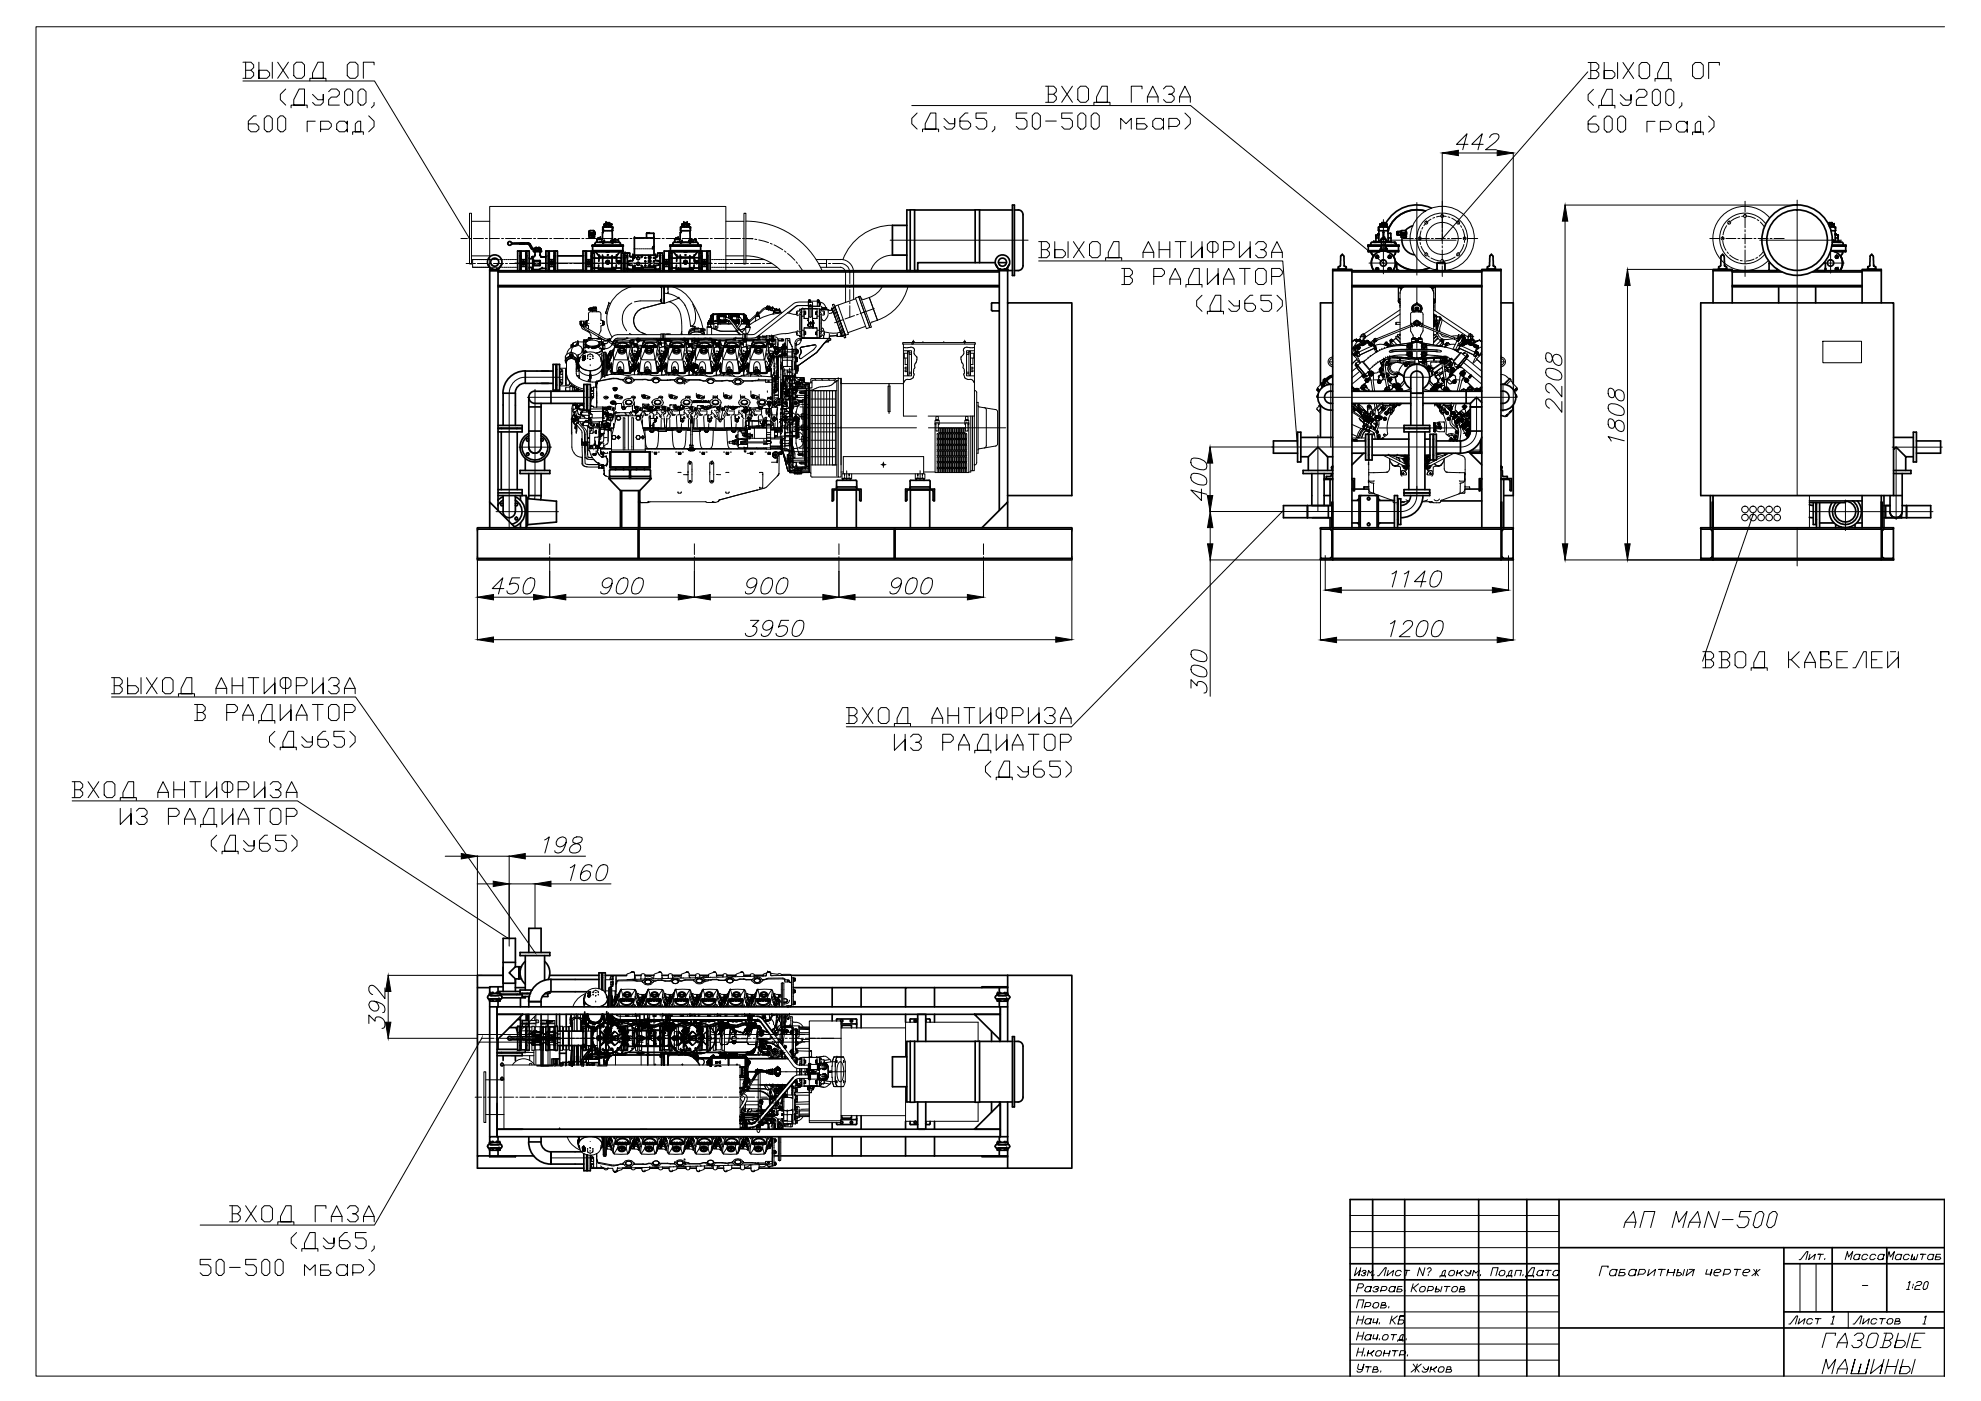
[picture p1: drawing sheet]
<svg xmlns="http://www.w3.org/2000/svg" width="594mm" height="420mm" viewBox="0 0 594 420" stroke-linecap="round" stroke-linejoin="round" font-family="sans-serif">
<g fill="none" stroke="#000" stroke-width=".51">
<path d="M146.3 79.3a2.18 2.18 0 0 1 2.1-2.9 2.18 2.18 0 0 1 2 2.9M146.8 79.9l-.5-.6 .4 .7M150 79.9l.5-.6-.4 .7M153.4 72.8a.57 .57 0 0 0-.9-.3 .57 .57 0 0 0 0 1 .57 .57 0 0 0 .9-.3h2.8M153.4 72.8h4.9a2.34 2.34 0 0 1 1.5 1.7l.7-.1M155.2 75.3h.7l.1 5.9M155.2 75.3v5.9M155.9 76.7h.1M156 73.1h.2M156 76.8h.3M156 73.1v.1M156 73.2h.2"/>
<path d="M156.1 73.1v.1M156.1 76.8v4.2M156.2 73.2h.1M156.2 73.1l.1 .1M156.2 73.1v.1M156.3 75.3h1.4v2.6h-1.4zM156.3 77.9v2h1.4v-2M156.3 79.9v1.3M156.3 73.1l2.2 .2 1.1 1.5 .8 .2M156.3 73.2h.1M156.3 73.1v.1M156.5 73.2h.1"/>
<path d="M156.6 73.2h.1M156.6 73.1v.1M156.7 73.2h.2M156.7 73.1v.1M156.8 73.2h.1M156.9 73.2h.3M157 73.2h.1M157.7 79.9v1.3M157.8 76.8v4.2M157.9 76.7l-.2 .1M158.6 75.3h.1M158.6 75.3h-.7l.1 5.9"/>
<path d="M158.7 77.4l.1 .1M158.7 75.3v5.9M158.8 77.6h.5M159.6 77l-.3 .5M159.6 77h.2M159.8 76.9v3.9M160 79.6h.1M160.1 75.5h2.2M160.1 78.1l-.1 .1M160.1 78.3h1.8v1.2h-1.8zM160.1 78.1l1.9 .1M160.3 75.5l.1 .1"/>
<path d="M160.4 76.5v.4h-.6M160.4 75h.1M160.4 75.6v.9M160.5 74.5h1v.5M160.8 74.4h.2M160.8 74.4h.1M161 74.4h.4l-.2 .1M161 74.4h.2M161.2 74.4v.1M161.4 74.4l.2 .1zM161.5 74.5l.6 .1-.2 .4M161.7 74.5l.4 .2v.3h-.3z"/>
<path d="M162 79.6l-1.9 .1M162 78.2v1.4M162.1 75.5l-.2 .1 .1 1 .4 .4M162.1 74.6h.1M162.1 75h-1.8v.2M162.1 75v.2M162.1 75h.1M162.1 75.4l-.1 .1M162.2 75.2h.2l-.1 .2M162.2 75.2h-2.2v.2M162.2 75v.2M162.4 77h1.2"/>
<path d="M163.7 76.9l-.1 .1M163.8 75.3l-.1 5.9M163.8 75.3l.6 .1v5.8M164.4 76.7l.3 .1M164.5 76.8v4.2zM164.7 75.3h1.5v2.6h-1.5zM164.7 77.9v2M166.2 77.9v2M166.3 76.8v4.2M166.4 76.7l-.2 .1M167.1 75.3h.1M167.1 75.3h-.6v5.9"/>
<path d="M167.2 76.7h7.6M167.2 75.3v5.9M175.5 75.3h-.7v5.9M175.6 76.7h.1M175.6 75.3v5.9M175.9 77.9h1.4v2h-1.4zM175.9 76.8h-.3l.1 4.2h.2M175.9 77.9v-2.6h1.4v2.6M175.9 79.9v1.3M176.7 70.4h.1M176.7 70.5h1.6v.6h-1.6zM176.7 69.8h1.7v.3"/>
<path d="M176.7 70.4h1.6M176.7 69.8h.1M176.7 70v.2M176.7 70.3v.2M176.8 69.2h1.2l.3 .8h-1.6zM177.3 76.8h.1M177.3 79.9v1.3M177.4 71.1v.3l.1-.3M177.4 76.7v4.4M177.6 73.6v.2h9.3v-.2M177.6 77.1v.4M177.6 73.6h9.3"/>
<path d="M177.6 76.6l-.2 .1M177.7 75.4v.1M177.7 75.1h.1M178.2 77.3h.1M178.2 70l.1 .1M178.2 69.8h.1M178.2 70.3v.2M178.2 77.3l1.4 .1M178.2 69.7l.1 .5-1.6 .1h1.6v-.3h-1.6l1.7 .1M178.3 70.4h.1M178.3 69.7h.1M178.3 70.3h.1"/>
<path d="M178.3 69.7l.1 .1M178.4 70.1l-.1 .1M178.5 75.5h.2M178.6 75.6l1 1.2M178.8 72.6l-.3 .3-.3 .6M178.9 72.7h1.9M179.1 71.8h1.3M179.1 71.7l-.1 .1M179.4 71.7v-.4h.6v.4M179.5 79.5v1h1.3M179.6 76.4l.1 .8h5.1M179.6 77.1v.1"/>
<path d="M179.6 76.8l.1 .1M179.7 77.2l-.1 .2M179.7 71.4v.2M180.3 71.7l.1 .2M180.4 71.9v-.2h-1.3l-.2 1M180.7 77.1v.1M180.7 76.5v.8h-1l-.1 1.1M180.7 77.3h2.9l-.1 3.2h-2.7zM180.8 72.6v.3a4.4 4.4 0 0 1 2.9 0v-.3M180.8 77.3h2.6M180.8 69.7v.1M180.8 72.7h2.9"/>
<path d="M180.9 69.2l-.2 .5v2l-.2 .3M181 72.4l-1.1 .3M181 68.1h.1M181.1 68.1l-.3 .3v.8h2.8M181.1 68.1h2.3M181.2 67.3v.8M181.3 72.3l-.6 .2M181.3 67.2l-.1 .1M181.5 67.3h.1M181.5 67.2l-.3 .1M181.5 67.2v.9M181.5 67.2h.5"/>
<path d="M181.5 67.2l-.1 .9M181.8 75.6h.9M181.9 78.2h.7l.2 .4-.2 .4-.4 .2-.3-.2-.2-.4zM181.9 67.3h-.4M181.9 67.3v.8M182 68.1v-.9h.5v.9M182 67.2l-.1 .1M182.5 67.2l.1 .9M182.5 67.2h.5v.9M182.8 66.8h-1.1v.4M182.8 66.8h.1M182.8 66.8v.4"/>
<path d="M183 68.1v-.9l.3 .1v.8M183.2 67.2h.3zM183.3 72.3l.6 .2M183.3 67.3l.1 .8M183.5 68.1l.2 .3v.7M183.5 77.1v.1M183.5 72.4l1.1 .3M183.6 76.7v.6h1.3l-.1 1.1M183.6 69.2v2.8M183.6 72h1.8M183.6 72h.1M183.7 72.7h1.9"/>
<path d="M183.7 69.1l-.1 .1M183.7 69.1v.1M184.8 77.1v.1M184.8 79.4v1.1h-1.3M184.8 77.2v.1M184.9 77.3h1.3v.2M184.9 76.4v.8M185.1 78.3l.1 .3zM185.1 78.3l.2 .1-.2 .2M185.1 78.9h.9l-.4 .2zM185.3 78.6h.1M185.3 78.3l.2 .2v-.2v.3"/>
<path d="M185.3 78.3l.2 .3M185.3 78.3v.3M185.4 71.9l.1 .7 .5 .3 .2 .6M185.5 78.6h.1M185.6 78.5h.2M185.7 78.3l.1 .3zM185.7 78.3l-.1 .2zM185.7 78.6h.1M185.7 78.3l-.1 .2M185.8 78.4v.2M185.8 78.3l.1 .3zM185.8 78.4h.1"/>
<path d="M185.8 75.6l-.9 1.2M185.9 78.3v.3zM185.9 75.5h-.1M186 78.4l-.2 .2M186.2 77.3l.1 .2M186.2 77.5h.1M186.8 75.1h.1M186.8 75.4l-9.1 .1M186.8 73.8v1.4h-9.1M186.8 73.8h-9.1v1.7M186.8 75.2v.3M186.9 76.6v4.6v-5.3h-.6v5.3"/>
<path d="M186.9 77.1v.4M187.4 76.6l-.4 .4M187.4 75.9v5.2M187.4 75.9h1.4l.1 1.1h.7M187.4 77.2v.2M187.5 75.9h-.1M188.1 76.6l.1 .9zM188.2 75.9l-.1 5.3M188.6 78.4h-.4v1h.4M188.6 79.4h.1M188.6 79.4l1.2 .3v1.2h.1v-.4M189.1 78.1l-.5 .3 1.2-.3v-1.6h6.8v1.6l.6 .1"/>
<path d="M189.7 77h-.1M189.7 76.5v.5M189.7 76.5h.1M190.2 71.4v5.1M190.3 71.4h3.6M190.3 71.4h-.1M193.9 70h2.2v1.4h-2.2zM194 69.9h.1M194.1 69.8v.1M194.1 69.8h.6M194.7 69.8h.1M194.7 69.8l.1 .1"/>
<path d="M195.7 74.3h.1M196 73.9h-.2l-.1 .7M196 73.9h.1M196.1 71.4h.1M196.1 71.4v2.5M196.1 73.9v2.6M196.6 76.5l.2 .5M196.7 77h.4l.2-1.1h1.4v5.3M197.2 78.1l.5 .3-.5-.2M197.2 79.6l-.6 .1v1.2h-.2v-.6v.6h-6.5v-.4M197.7 79.4l-.5 .2M197.8 78.4h.1"/>
<path d="M197.8 79.4h.1M197.8 78.4v1M198 75.9v5.3l-.3-.5-1.1 .2M198 76.6v.9zM198.6 76.6l.4 .4M198.7 77.2v.2M199.2 79.9v-2h1.4v2M199.2 76.8h-.2v4.2h.2M199.2 77.9v-2.6h1.4v2.6M200.6 76.8h.1M200.7 76.7v4.4M200.9 73.6v.2h9.3v-.2"/>
<path d="M200.9 77.1v.4M200.9 73.6h9.3M200.9 76.6l-.2 .1M201 75.4v.1M201 75.2v.3h9.1M201 73.8h9.1M201 75.1h.1M201 73.8v1.4h9.1v-1.4M201.5 77.3h.1M201.5 77.3l1.4 .1M201.9 75.5h.1M202 75.6l.9 1.2"/>
<path d="M202.2 72.6l-.4 .3-.2 .6M202.2 72.7h4.8M202.4 71.8l-.2 .9M202.4 71.7l-.1 .1M202.7 71.7v-.4h.7v.4M202.9 79.5l-.1 1h1.3M202.9 77.1l.1 .1M202.9 77.3v.1M202.9 76.8v.1M202.9 76.4l.1 .8M203 77.2h5.2M203 77.2v.1"/>
<path d="M203 71.4v.2M203.6 71.7l.2 .2M203.7 71.8l-1.3-.1h1.3v.2M204 77.1v.1M204 76.5v.8h-1l-.1 1.1M204 77.3h2.9l-.1 3.2h-2.7zM204.1 72.6v.3a4.4 4.4 0 0 1 3 0l-.1-.3M204.2 69.7v.1M204.2 77.3h2.5M204.2 69.2l-.4 2.8M204.3 69.1h.1M204.3 68.4h.1"/>
<path d="M204.3 72.4l-1.1 .3M204.3 68.1l-.2 .3 .1 .8h2.8l.1-.8-.3-.3M204.4 68.1h-.1M204.4 68.1h2.4M204.6 72.3l-.6 .2M204.6 67.2l-.1 .9M204.8 67.3h.1M204.8 67.2l.4 .1M204.8 67.2l-.3 .1v.8M204.8 67.2v.9M205.1 67.2v-.4h1v.4M205.1 75.6h.9"/>
<path d="M205.2 78.2h.8l.1 .4-.1 .4-.4 .2-.4-.2-.2-.4zM205.2 67.3h-.3M205.2 67.3v.8M205.3 68.1v-.9h.5v.9M205.8 67.2l.1 .9M205.9 67.2h.4v.9M206.6 72.3l.6 .2M206.6 67.3l-.3-.1 .1 .9M206.6 67.3h.2M206.6 67.3v.8M206.7 67.3v.8M206.7 67.3l-.2-.1 .3 .1"/>
<path d="M206.8 67.3h-.1M206.8 77.1v.1M206.8 72.4l1.1 .3M206.8 69.1h.1M206.9 76.7v.6h1.3v1.1M206.9 69.2l.1 2.8M207 72h1.7M207 72h.1M207 72.7h1.9M208.2 77.1l-.1 .1M208.2 79.4l-.1 1.1h-1.3M208.2 77.2l1.4 .1v.2v-.2"/>
<path d="M208.2 76.8v.1M208.2 76.4v.8M208.4 78.3l.1 .3zM208.4 78.6h.1M208.4 78.3l.1 .1M208.4 78.9h.9l-.3 .2zM208.6 78.4l-.1 .2M208.7 78.6h.1M208.7 78.3l.1 .3-.1-.3M208.7 78.3l.1 .2v-.2v.3M208.7 78.3l-.1 .3M208.7 71.9l.3 .8"/>
<path d="M208.8 78.6h.1M208.9 72.6l.4 .5M209 78.5h.1M209 78.5l.1-.2v.3M209 78.3v.2zM209 78.5v.1M209 78.3v.2M209.1 78.6h.1M209.1 78.4l.1 .2 .1-.2M209.2 78.3v.3zM209.2 78.4h.1M209.2 75.6l-1 1.2"/>
<path d="M209.2 75.5h-.1M209.3 73.3l.2 .2M209.4 73.1v.2M210.1 75.1h.1M210.1 75.4v.1M210.1 75.2v.3M210.2 77.1v.4M210.2 76.6l.2 .1M210.4 76.8h.1M210.4 76.7v4.4M210.5 79.9v-2h1.5v2M210.5 77.9v-2.6h1.5v2.6"/>
<path d="M212.1 76.8v4.2zM212.2 76.7l-.2 .1M271.9 67.6h-4.3v8.9h4.3M273 63h-1.1v18.1h1.1M274.3 63h18.1M292.4 78.8v-15.9h1.4v15.9M293.8 63h9.8M298.5 78.8h-23.3v2.4M298.6 79.3a2.18 2.18 0 0 1 2-2.9 2.18 2.18 0 0 1 2.1 2.9M299 79.9l-.4-.6 .4 .7M299.4 78.8h2.4M302.2 79.9l.5-.6-.6 .9"/>
<path d="M303.6 61.5h.6v21.1h-.6zM304.2 63h1.2M305.3 62.9a1.46 1.46 0 0 1 1.5 1.5v15.3a1.46 1.46 0 0 1-1.5 1.4h-1.1M401.4 80v.1M401.8 79.9l.2-.4v-2.2a.59 .59 0 0 1 .5-.9 .59 .59 0 0 1 .6 .9l.2 2.6M401.8 79.9l-.4 .1M403.2 79.8h.1M403.2 79.9l.5 .1v.5M410.2 73.6v.2h4.2M410.2 73.6h4.2M410.3 75.4v.1M410.3 75.1h.1"/>
<path d="M410.3 75.5h3.3M410.3 73.8v1.7M411.2 75.5h.1M411.3 76v.1M411.3 75.6h.1M411.3 75.6v.5M411.3 76.1l.6 .7a3.7 3.7 0 0 0 .1 4.4 3.6 3.6 0 0 1 .4-5 3.6 3.6 0 0 1 4.9 0 3.6 3.6 0 0 1 .3 5 3.8 3.8 0 0 0 .4-4.5l.5-.6M412 72.6h.1M411.9 72.6h.1M412.2 72.6h.1M412.2 76.4h.1M412.3 72.6h.1"/>
<path d="M412.3 72.6v.1M412.5 72.6h.1M412.6 70.8h.1M412.6 70.8l.1 .1M412.6 77.2h.8M412.6 71.4v1.2M412.7 70.8l-.1 .6M412.7 77.3h.6M413.2 70.2h.3zM413.2 70.2v.3M413.3 77.1v.1M413.3 76.7v.6"/>
<path d="M413.3 77.3h.1M413.5 71.4h-.9M413.5 70.8h-.8M413.5 70.5h-.9v.3M413.5 69.2v3.2M413.5 70.2v.1M413.6 72.4l-1.1 .3M413.7 68.1h-.1M413.7 68.1l-.3 .3 .1 .8h2.8M413.7 68.1h2.4M413.8 67.3h.1M413.8 67.3h.3"/>
<path d="M413.9 72.3l-.6 .2M413.9 75.2h-.2v.2M414 75h1.8v.2M414 75v.2M414 74.9v.1M414 74.5v.5M414.1 74.9v.1M414.1 67.3l.1-.1h-.4v.9M414.1 67.3h.1M414.1 67.3v.8M414.1 74.5h.1M414.1 74.5v.5"/>
<path d="M414.1 74.4v.1M414.1 74.5h.3M414.2 72.4l-.2 .2M414.2 71.8l1.3-.1h-1.3v.8M414.4 74.5v.2M414.4 73.5l-4.2 .1M414.4 73.3v1.2M414.4 66.7v.1M414.4 72.7h-2.1a.88 .88 0 0 0-1.3 .8h-.1M414.5 71.7v-.4h.7v.4M414.6 67.2h-.4l-.1 .9M414.7 68.1v-.9h.4v.9"/>
<path d="M414.7 67.2l-.1 .9M414.8 69.6h.1M414.8 69.7l.2-.1v1.7M414.8 69.7v1.6M414.8 69.7v.1M414.9 69.6h.1M415.1 67.2l.1 .9M415.2 67.2h.4v.9M415.2 71.5h.1M415.3 66.7v.1M415.3 72.7h2.6l.5 .3-.1-.4-.4 .1M415.3 66.8h-.9v.4"/>
<path d="M415.3 66.8v.4M415.4 74.5h.2M415.4 73.6h4.2M415.4 73.5l4.2 .1M415.4 73.3v1.4M415.5 71.7l.1 .8M415.5 72.4l.2 .2M415.6 74.4v.1M415.6 74.9v.1M415.6 74.5l.2 .5M415.7 74.5v.2M415.7 74.5v.5"/>
<path d="M415.7 67.3h.1M415.7 74.7h.1M415.7 67.3h.2M415.7 67.3l-.1-.1h.4l-.1 .9M415.7 74.7l-.1 .3M415.7 67.3v.8M415.7 75h.1M415.8 74.6h.2M415.8 75.2h.3v.2M415.9 72.3l.6 .2M416 74.6v.2l-.2 .1M416 74.6v.3"/>
<path d="M416.1 75.4h-.1M416.1 68.1h.1M416.1 68.1l.3 .3-.1 .7M416.1 72.4l1.1 .3M416.2 69.2l.1 3.2M416.3 71.4h.9v1.2M416.3 70h.8M416.3 69.2l-.1 .1M416.3 77.2h.9M416.3 69.1v.1M416.4 77.3h.1M416.4 77.1v.1"/>
<path d="M416.4 77.3h.7M416.4 77.2v.1M416.5 76.7l-.1 .5M417.1 70v1.4M417.5 76.4h.1M418.3 72.6l.6 .9M418.4 76v.1M418.5 78.4a9.1 9.1 0 0 0 10.1 1.9M418.5 78.5a9.1 9.1 0 0 0 10.1 1.8M418.5 75.6v.5M418.5 78.8l.3 .2 .1 1.9-.3 .2M418.6 75.5h-.1"/>
<path d="M418.9 69.7v.1M418.9 70.3l.3 .1M418.9 70.2l.1 .2M418.9 69.7h.2M418.9 70.3h.2M418.9 70.2v.1M419 69.7l-.1 .4M419 70.4h.1M419 69.5h.1M419 69.5l-.1 .2M419 70.4h.2M419 69.5h.2"/>
<path d="M419.1 69.8v.3zM419.1 70.3l.1 .1M419.1 70.1l.1 .1M419.2 69.7l-.3 .1v.3h.2M419.2 70.2l-.1 .1M419.2 70.2v.2M419.2 70.4h.1M419.2 69.5h.1M419.2 69.5l-.1 .2M419.2 69.5l-.3 .2M419.2 69.6v.6M419.3 69.7v.6"/>
<path d="M419.3 69.5v.2M419.3 70.3h.1M419.3 70.4h-.1M419.3 70.3v.1M419.4 70.3h.1M419.4 75.1h.1M419.4 75.4l-3.3 .1M419.4 73.8v1.4h-9.1M419.4 75.2v.3M419.5 69.6l-.2 .2 .1 .5M419.6 73.6v.2h-4.2M420.2 69.8h1.5"/>
<path d="M420.2 70.4h1.5M420.2 70.2h1.5M420.2 70.3h1.5M420.2 69.8h.1M420.2 69.4l-.6 .1v1h2.1M420.3 69.8l-.1 .2h1.5M420.4 69.2l-.2 .6M420.4 69.2h.1M420.5 69.2h1M420.5 71.1a4.5 4.5 0 0 0 3.7 5.3M420.9 71.1v.3l.1-.3M421.5 69.2l.2 .6"/>
<path d="M421.7 70h-1.5l1.5 .1M421.7 69.8v1.3h-1.5v-1.1M423.6 67.7l-.9 .4-1.2 1M427.4 63.3a9.1 9.1 0 0 0-11 5.6M427.5 63.3a9.1 9.1 0 0 0-11.1 5.5M429.3 62.4a10.6 10.6 0 0 0-13.8 4.8M446.5 79.9l.2-.2v-2.4a.59 .59 0 0 1 .6-.9 .59 .59 0 0 1 .5 .9v1.7a.9 .9 0 0 0 .6 1.2v.3M446.6 79.9a.57 .57 0 0 0-.5 .8M530.8 78.8l-.3 .2v1.9l.2 .2M547.1 78.8l.3 .2M547.4 79v1.9M548.3 67.2h.4"/>
<path d="M548.5 66.7v.5M548.7 67.2h.6M548.7 67.2v.1M548.7 67.2l-.1 .7M548.7 67.3v.8h1.5M549 75.3a3.6 3.6 0 0 1 3.2 2 3.6 3.6 0 0 1-.4 3.9M549 75.2h4.5M549.1 69.2h1.3M549.2 67.3v.8M549.3 67.2l-.6 .1M549.3 67.2v.9M549.3 67.2l.4 .1v.8v-.9"/>
<path d="M549.4 66.7l-.8 .1M549.4 73.5h4.2v.3h-4.2M549.4 73.6h4.2M549.4 66.8v.4M549.5 72.7h2a.85 .85 0 0 1 1.3 .8h.1M549.5 72h.1M549.6 71.9l.1 .1M549.7 72v.5M549.7 72.4l.1 .2M549.7 67.2l.3 .1v.8v-.9v.1M550 72.3l.5 .2M550.1 68.1h.1"/>
<path d="M550.2 68.1l.3 .3-.1 .8M550.2 75.5h3.3M550.2 69.1h.1M550.2 68.4h.1M550.2 72.4l1.1 .3M550.3 70.5h.8M550.3 69.2l.1 3.2M550.3 70.2v.1M550.4 71.4h.8M550.4 70.2h.2M550.5 77.1l.8 .1M550.5 77.2v.1h.7"/>
<path d="M550.5 76.7v.5M550.6 70.2v.3M551.1 70.5l.1 .3M551.1 70.7l.2-.2-.1 .4M551.1 70.5h.1M551.2 70.7v.1M551.2 70.8v.6M551.2 71.4l.1 1.2M551.3 72.6h.1M551.5 72.6v.1M551.5 72.6h.4M551.9 72.6v.1"/>
<path d="M552 76.8a3.6 3.6 0 0 1-.2 4.4M552.5 76v.1M552.5 76.1l-.4 .6a4.1 4.1 0 0 1-.3 4.5M552.5 75.6h.1M552.6 75.6l-.1 .5M552.6 75.5h-.1M553.5 75.1h.1M553.5 75.4v.1M553.5 73.8v1.7M560.6 79.9l-.5 .2M560.8 76.9l-.1 2.8-.1 .2M561.8 76.9a.49 .49 0 0 0-.5-.5 .49 .49 0 0 0-.5 .5"/>
<path d="M561.8 76.9l.1 2.8M561.8 79.6l.6 .4M562.4 80l.1 .5M146.7 80l.4 .6M146.9 80.8h2.5v.4h-2.5zM146.9 81.2v69.4M147.1 80.5l.1 .1M147.2 80.7h.5M147.6 80.6l.2 .1M147.8 80.7v.1M147.8 80.8h.1M149 80.7l-.1 .1"/>
<path d="M149 80.8h.1M149.1 80.6l-.2 .1M149.1 80.7h.5M149.4 86h150.3M149.4 85.6h150.3M149.4 81.6h150.3M149.6 80.5l-.1 .1M149.8 80.2l-.1 .4M150 80l-.2 .2M156 81l-.1 .1M156 81h.3M157.7 81l.2 .1"/>
<path d="M158.8 80.2l-.1 .2M158.8 80.2l.6 .1M159.4 80.3l.2 .4M159.5 80.7l.1 .1M159.6 80.8h.2M161.8 80.8h-2M162.5 80.5h.1M163.6 80.5l.1 .1M163.6 80.5h-1.3l-.5 .3M164.7 81l-.3 .1M164.7 81.2v-1.3h1.5v1.3M166.2 81l.2 .1"/>
<path d="M167.2 81.1h7.6M175.6 81v.1M177.3 81h.1M177.4 81.1l.1 .1M177.6 81.2v-5.3h.6v5.3M177.6 80.3v.4M178.2 80.5h.1M178.2 80.4h1.2l.1 .5h5v-.4M178.2 80.4v.1M180.2 80.6h3.6M184.8 80.4v.1M186.2 80.4h-1.4"/>
<path d="M186.2 80.4h.1M186.2 80.4l.1 .1M186.3 80.5h.1M186.9 80.3v.4M187 80.8l.4 .3M187.4 80.4v.2M188.2 80.3l-.1 .9zM189.8 80.9l-1.4-.2-.2 .5M189.8 80.9v.3M190 80.4h-.1M190 80.4h2.7M190.2 80.7l.9-.1z"/>
<path d="M191.2 80.5h.3v.3h-.2zM191.3 80.5l.1 .3zM191.6 80.5l.2 .2 .1-.2-.1 .3-.2-.2v.2zM192.2 80.5v.3l-.2-.1zM192.2 80.6l-.1 .1zM192.3 80.5l.2 .2-.1 .1zM192.4 80.5v.3zM192.7 80.3h3.7M192.7 80.4h.1M192.7 80.3v.1M196.5 80.9v.3M198 80.3v.9z"/>
<path d="M198.7 80.4v.2M199 80.8l-.4 .4M199.2 81.2v-1.3h1.4v1.3M200.6 81h.1M200.7 81.1l.2 .1M200.9 81.2v-5.3h.6v5.3M200.9 80.3v.4M202.8 80.4l-1.3 .1M202.8 80.4v.1M202.8 80.5v.4h5.1v-.4M203.5 80.6h3.6M208.1 80.4l1.5 .1"/>
<path d="M208.1 80.4v.1M209.6 81.2v-5.3h.6v5.3M210.2 80.3v.4M210.4 81h.1M210.4 81.1l-.1 .1M210.5 81.2v-1.3h1.5v1.3M212 81l.2 .1M212.3 81.2v-5.9h.7v5.9M273 81.2v-18.3h1.3v18.3M274.3 81.1h.9M297.6 90.8l-.3 .2v2l.3 .2M297.6 93.2h1.9"/>
<path d="M297.6 90.8h1.9M298.9 80l.4 .6M299.3 80.5l.1 .1M299.4 80.7h.5M299.5 90.8h.1M299.6 93.2h-.1M299.7 80.8h2.5v.4h-2.5zM299.9 80.6l.1 .1M300 80.7l.1 .1M300.1 80.8h.1M301.2 80.7l-.1 .1M301.3 80.6l-.1 .2"/>
<path d="M301.4 80.7h.4M301.9 80.5l-.1 .1M302.1 80.2l-.2 .4M302.2 90.8h19.2v57.8h-19.2zM302.2 81.1h1.4M302.2 80.2v.6M302.2 81.2v9.6M399.7 80.8h5.7v.4h-5.7zM399.7 81.2v77.1v-7.7h-.3v7.7M399.7 90.8h-3.7v24.6M401.3 80.5l.1 .1M401.3 80.7l.1 .1"/>
<path d="M401.4 80.1v.4M401.4 80.5v.2M401.4 80.7h2.2M403.7 80.5l-.1 .1M403.7 80.7l-.1 .1M403.7 80.5v.2M405.4 85.8v.2h39M405.4 81.4v-.2h39v.2M405.4 85.6h39M405.4 81.6h39M405.4 81.2v77.1M412.6 80.6h.7"/>
<path d="M412.6 80.9h.2M412.7 80.5h.6l.1 .4M412.8 80.6v.3M412.8 80.9h.5M412.9 81.2a.44 .44 0 0 1-.3-.7 .44 .44 0 0 1 .7 0 .44 .44 0 0 1-.2 .7M413.4 80.9h.1M416.4 80.6h.8M416.4 80.9h.5M416.6 81.2a.44 .44 0 0 1-.2-.7 .44 .44 0 0 1 .7 0 .44 .44 0 0 1-.2 .7M416.9 80.6v.3M416.9 80.9h.3M417 80.6v.3"/>
<path d="M417.1 80.5h-.7l-.1 .4M418.8 80.7l.8 .5M430.9 80.7l-.7 .5M431.1 81.1l-.2-.2 .1-2.1h2.1l.2 .2v1.9l-.2 .2M444.4 80.8h5.7v.4h-5.7zM444.4 81.2v77.1M446 80.5l.1 .1M446 80.7l.1 .1M446.2 80.7h2.2M448.4 80.5l-.1 .1M448.4 80.7l-.1 .1M448.4 80.5v.2"/>
<path d="M450.1 81.2v77.1v-7.7h.3v7.7M450.1 90.8h3.7v24.3M510 90.8h57.9v57.8h-57.9zM513.7 81.2v9.6M515.4 80.5l.1 .1M515.4 80.7l.1 .1M515.5 80.7h2.2M517.8 80.5l-.1 .1M517.8 80.7l-.1 .1M517.8 80.5l-.1-.5a1.18 1.18 0 0 1-.6-1.7v-1a.59 .59 0 0 0-.5-.9 .59 .59 0 0 0-.5 .9l-.1 1.7a.98 .98 0 0 1-.6 1.2v.5M517.8 80.5v.2M519.5 85.8v.2h38.9v-.2"/>
<path d="M519.5 85.6h38.9M519.5 81.6h14.8M532.9 80.7l-.2 .4M533.4 86v4.8M533.7 81.2h-20v-.4h5.8v10M543.6 81.6h14.8M544.2 81.2h14.2v9.6M544.5 86v4.8M545 80.7l.2 .4M547.4 80.9l-.3 .2M547.4 80.4l.1 .5-.3 .3M547.4 80.5h.1"/>
<path d="M547.4 80.9h.1M547.4 80.6h.1M550.5 80.6h.8M550.7 81.2a.44 .44 0 0 1-.2-.7 .44 .44 0 0 1 .7 0 .44 .44 0 0 1-.3 .7M551 80.9h.3M551.1 80.6v.3M551.2 80.5h-.7v.4h.5M560.1 80.5l.1 .1M560.1 80.7l.1 .1M560.2 80.1l-.1 .6M560.2 80.7h2.2M562.5 80.5l-.1 .1"/>
<path d="M562.5 80.7l-.1 .1M562.5 80.5v.2M564.2 81.2h-5.8v-.4h5.8v10M150.9 117.9v9.7M150.9 117.9h3.7v9.7M157.5 114.9a2.98 2.98 0 0 0-3 3M157.5 111.2a6.7 6.7 0 0 0-6.7 6.7M157.5 111.3v3.7M157.5 115h8.4M157.5 111.3h8.4M158.6 119.2v14.9M160.4 117.3a1.84 1.84 0 0 0-1.8 1.8 1.84 1.84 0 0 0 1.8 1.9h14.7"/>
<path d="M160.4 117.3h14.7M165.2 117.3v3.7M165.9 109.3h.8v7.7h-.8zM166.7 110.7l.1 .2M166.8 115.4l-.1 .2M166.8 115.4l.2 .2M166.8 110.9v4.5M167 109.3h.8v7.7h-.8zM167 110.7l-.2 .2M175.1 115.3h.8v7.7h-.8zM175.9 116.7l.2 .2M176.1 116.9v4.5"/>
<path d="M176.2 115.3h.8v7.7h-.8zM176.2 116.7l-.1 .2M399.1 117.3a1.89 1.89 0 0 0-1.9 2.2 1.89 1.89 0 0 0 2.5 1.5M399.1 117.3h.6M399.7 115.3a3.9 3.9 0 0 0-4.5 3.8 3.9 3.9 0 0 0 4.5 3.9M405.4 117.3h17.7M423 116.5a3.9 3.9 0 0 1-1.1-5.8 3.9 3.9 0 0 1 6 0 3.9 3.9 0 0 1-1.2 5.8M423.1 117.9h3.6M426.7 117.3h17.7M439.7 117.3v3.7M450.1 115.3a3.9 3.9 0 0 1 4.5 3.8 3.9 3.9 0 0 1-4.5 3.9M450.1 117.3h.6"/>
<path d="M450.7 117.3a1.88 1.88 0 0 1 1.8 2.2 1.88 1.88 0 0 1-2.4 1.5M149.4 127.6h7.2v.8h-7.2M149.4 128.6h7.2v.9h-7.2M150.3 129.5v17.3M150.3 128.4l.2 .2M155.1 129.5v17.3M155.1 128.4l-.1 .2M157.5 137.5v3.6M158.6 131.7a.4 .4 0 0 0-.6-.1 .4 .4 0 0 0 0 .6 .4 .4 0 0 0 .6 0M158.6 134.1a1.84 1.84 0 0 0 1.8 1.8 1.84 1.84 0 0 0 1.9-1.8 1.84 1.84 0 0 1-1.9 1.8 1.84 1.84 0 0 1-1.8-1.8zM158.6 122h3.7M158.6 129.3h3.7"/>
<path d="M158.6 130.7a3.9 3.9 0 0 0-1.2 5.8 3.9 3.9 0 0 0 6 0 3.9 3.9 0 0 0-1.1-5.8M162.2 131.7a.4 .4 0 0 1 .6-.1 .4 .4 0 0 1 0 .6 .4 .4 0 0 1-.6 0M162.3 130a4.5 4.5 0 0 1 1.6 6.8 4.5 4.5 0 0 1-7 0 4.5 4.5 0 0 1 1.7-6.8M162.3 121v13.1M163.3 137.5v3.6M176.1 121.4l-.2 .2M176.1 121.4l.1 .2M183.2 135.5v4.5h-.3v-4.5h12.1v4.9h-12.1v-.4M188.8 135.5v4.5h.3v-4.5M194.7 135.5v4.5M389.1 132.2h-7.2v3.7h7.2M389.1 129.6h1v8.9h-1z"/>
<path d="M390.1 137h2.2M390.1 131.2h9.6M392.3 137l2.9-2.9 2.9 2.9M392.3 137v4.1M396 121.5v9.7M398.1 137h1.6M398.1 137v4.1M399.7 139.7l-.4 .4h.4h-.2M405.4 121h17.7M405.4 135.9h4.1M405.4 132.2h4.1M408.9 135.9l-3.5 3.5"/>
<path d="M409.5 130.2h.9v7.8h-.9zM410.4 131.7l.1 .1M410.5 130.2h1v7.8h-1zM410.5 136.3l-.1 .2M411.5 136.5h11M411.5 131.7h11M421 128.6h7.8v.9h-7.8zM421 127.6h7.8v.8h-7.8zM422.5 129.5v17.3M422.5 128.4l.2 .2M423.1 127.6l-.1-14.5a1.84 1.84 0 0 1 1.9-1.8 1.84 1.84 0 0 1 1.8 1.8v14.5M426.7 121h13"/>
<path d="M427.3 136.5h1.5M427.3 131.7h1.5M427.3 129.5v17.3M427.3 128.4l-.1 .2M428.8 130.2h1v7.8h-1zM429.8 136.3l.1 .2M429.9 130.2h.8v7.8h-.8zM429.9 131.7l-.1 .1M430.7 135.9h7.3M430.7 132.2h7.3M438 132.2v3.7M439.7 121h1.2v1"/>
<path d="M440.9 135.6l.1 .3M440.9 129.3a2.98 2.98 0 0 1-2.9 2.9M440.9 122h3.5M440.9 129.3h3.5M440.9 122v7.3M443.9 132.2v3.4h-3.8M443.9 135.6h.5M444.4 131.1a6.7 6.7 0 0 1-6.4 4.8M444.4 135.9h-3.5l3.5 3.5M444.4 120.7l-1.6-1.5-1.9 1.8M450.1 139.7l.4 .4h-.4l.4 .1M453.8 121.5v27.1h-2.9"/>
<path d="M567.9 134.9l.7-.8 2.9 2.9M567.9 131.2h5.9M573.8 137h-2.3v4.1M573.8 129.6h.9v8.9h-.9zM574.7 132.2h7.3v3.7h-7.3M143.2 158.3h178.2v9.6h-178.2zM143.2 158.7h48.1M146.9 158.3v-7.7l7.7 7.7M149.4 146.8h7.2v1.8M149.4 148.6h8.4M149.4 153.1v-71.9h150.3v71.9M149.4 147.8h7.2"/>
<path d="M150.8 153.4a1.84 1.84 0 0 0 1.9 1.9 1.84 1.84 0 0 0 1.8-1.9M150.8 150l-1 .8-.5 .7M150.8 149l-1.5 1M150.9 151.1a.4 .4 0 0 0-.6-.1 .4 .4 0 0 0 0 .6 .4 .4 0 0 0 .6 0M150.9 148.6v4.8M154.5 149a4.8 4.8 0 0 1 3 4.6 4.8 4.8 0 0 1-3.3 4.4M154.5 150a3.9 3.9 0 0 1 2 4 3.9 3.9 0 0 1-3 3.2M154.5 151.1a.4 .4 0 0 1 .6-.1 .4 .4 0 0 1 0 .6 .4 .4 0 0 1-.6 0M154.6 148.6v4.8M156 141.1h8.9v.9h-8.9zM156.1 148.6v1.4M156.1 156.9v1.4"/>
<path d="M157.8 148.6v9.7l.4-1M157.8 148.6l.4 .9M158.2 149.5l8.7 .8v6.3l-8.7 .7M158.2 149.5v7.8M158.6 148.6l-.2 .9M158.6 142v6.6M158.6 148.6h3.7M162.3 148.6l-.2 1.3M162.3 142v6.6M182.6 143.5h12.7l-3.4 3.6h-5.8zM183 142.9l-.2 .2M183 140.9l-.2 .2v2.4"/>
<path d="M183 142.9h5.6M183 140.9h5.6M183.2 140h5.6M184.7 140.4l-.1 .5M186.1 147.1v11.2M186.4 147.1v11.2M187 140.4v.5M188.6 142.9l.2 .2M188.6 140.9l.2 .2v2.4M189.1 143.5v-2.4l.2-.2h5.6l.2 .2v2.4M189.1 140h5.9M190.9 140.4l-.1 .5"/>
<path d="M191.3 158.7h.3v8.8h-.3zM191.5 147.1v11.2M191.6 158.7h76.5M191.9 147.1v11.2M193.2 140.8l.1 .1M193.3 140.4v.4M195.1 143.1l-.2-.2h-5.6l-.2 .2M249.7 150.2h-.1v-3.5h8.6v3.5h-.1M250.4 146.9l-.4 .2-.1 2.9-.2 .2M250.4 146.9h7M250.9 144.3v2.4M251 158.3v-11.4h5.8v11.4"/>
<path d="M251.1 146l-.2 .3M251.1 144l-.2 .3M251.1 146h5.6M251.1 144h5.6M255 143.9l.1 .1M255.1 144v-.5h-2.4l-.1 .5M256.6 146l.3 .3M256.6 144l.3 .3M256.9 144.3v2.4M257.4 146.9l.4 .4v2.7l.2 .2M268.4 158.7h53M271.7 150.2h-.1v-3.5h8.6v3.5h-.1"/>
<path d="M271.9 150l-.2 .2M272 147.3v2.7M272.4 146.9l-.5 .4M272.4 146.9h7M272.9 144.3v2M272.9 146.3v.4M273 158.3v-11.4h5.8v11.4M277 143.9l.1 .1M277.1 144v-.5h-2.4l-.1 .5M278.9 146.3l-.2-.3h-5.6l-.2 .3M278.9 144.3l-.2-.3h-5.6l-.2 .3M278.9 144.3v2.4"/>
<path d="M279.4 146.9l.4 .4v2.7l.3 .2M294.5 158.3l7.7-7.7v7.7M302.2 148.6v2M392.1 151.6h6.3v3.7h-6.3M392.1 151.6h-7.2v3.7h7.2M392.1 151.6v3.7M393.4 142v9.6M393.6 155.3h5.8M393.6 151.6h5.8M395.9 158.4l.3 .3M396 158.4v-.1h3.7v9.6h-3.7v-.1M396.2 158.7h-.2v8.8h.2"/>
<path d="M396.2 158.7h2.7M397.1 148.6h1.8M397.1 143.5h2.6M397.1 142v9.6M397.4 143.7l-.4 .2M397.4 143.8h2.3M397.8 143v.5M397.8 142.9l-.1 .1M398.9 143.8v7.8M398.9 155.3v3M398.9 158.7l.5 .5v7.8M398.9 158.7l.5 .4"/>
<path d="M399.2 142.6l-.2 .3h-1.2M399.2 142v.6M399.3 140.2v.2h.4M399.5 140l-.2 .2M399.5 140.9l-.2 .2M399.5 140.9h.2M399.7 141.1h-8.9v.9h8.9M399.7 158.4v-.1h50.4v.1M399.7 158.7h50.4M405.4 143.8l.3 .4M405.4 143.5h.8v3.7h-.2M405.4 146.7h.4"/>
<path d="M405.4 150.1h2.1M405.4 156.8h2.1M405.7 146.9l.3 .3M405.8 144.2v2.7M406.2 146.7h4.3M407 156.8l.6 .5M407.5 158.3v-9.7h.4v9.7M407.6 149.6l-.6 .5M407.9 148.6h5.1M409.1 146v.7M409.2 146h1.1M410.4 145.9l-.1 .1"/>
<path d="M413 158.3v-9.7h.3v9.7M413.3 149.6l.6 .5M413.3 150.1h4.9M413.3 156.8h4.9M413.9 156.8l-.6 .5M418.2 158.3v-9.7h.9v9.7M419.1 155.7l.2 .2M419.3 149.6h.8v7.7h-.8zM419.3 151l-.2 .2M421 146.8h7.8v1.8h-7.8zM421 147.8h7.8zM423 148.6a2.98 2.98 0 0 1-2.9 3"/>
<path d="M426.7 148.6a6.7 6.7 0 0 1-6.6 6.7M432.1 150.2h12.3M439.3 146.7h4.3M444 146.7h.4M444 144.2v2.7M444.3 143.8l-.3 .4M444.4 143.5h-.8v3.7l.4-.3M450.1 143.5h3.2v3.7h-.2M450.1 140.9l.4 .2M450.1 143.8h2.3M450.4 159.2v7.8l.4 .5M450.4 159.2l.5-.5h2.9v8.8h-2.9l-.5-.5"/>
<path d="M450.5 140.2v.2h-.4M450.6 142.6l.2 .3h1.2v.6M450.6 141.2v1.4M450.8 158.7l-.4 .4M450.9 143.8v14.5M452.4 143.7l.4 .5M452.8 146.9l.3 .3M452.8 144.2v2.7M453.5 158.7l.3-.4h-3.7v9.6h3.7v-.1M510 158.4l.3 .3M512.9 148.6v9.7M513 158.7l.5 .5v7.8"/>
<path d="M513 158.7l.4 .4M513 158.7h-2.9v8.8h2.9M513.5 158.3v-7.7h.2v7.7h-3.7v.1M513.7 148.6v19.3h-3.7v-.1M513.7 158.4v-.1h50.5v.1M513.7 158.7h50.5M542.6 155.2l1.2 .1M542.6 151.3l1.2 .3M542.6 150.2h15.8M543.8 150.7v6.6h.8v-6.6M544.6 151l.1 .2M544.7 155.7l-.1 .2"/>
<path d="M544.7 150.7v7.6M545.7 156.8h4.3M545.7 150.7v7.6M550.5 157.3v1M552.2 158.1v.2M553.4 150.3a3.1 3.1 0 0 1 2.9 4.2 3.1 3.1 0 0 1-4.9 1.3 3.1 3.1 0 0 1 .4-5.1M553.4 150.2v.5h-10.8M554.6 158.1v.2M555.6 150.2a3.9 3.9 0 0 1 .9 5.6 3.9 3.9 0 0 1-5.6 .6 3.9 3.9 0 0 1-.3-5.7M556.3 157.3v1M556.9 156.8h1.5M557 150.2a4.8 4.8 0 0 1-.1 6.5 4.8 4.8 0 0 1-6.5 .5 4.8 4.8 0 0 1-1-6.5"/>
<path d="M558.4 148.6v9.7M564.2 150.6h.2v7.7M564.2 148.6v9.7M564.4 159.2v7.8l.5 .5M564.9 158.7l-.5 .4M565 151.6h1.8M565 148.6v9.7M565.5 151.6v3.7h6.3M566.8 153.4a1.84 1.84 0 0 0 1.8 1.9 1.84 1.84 0 0 0 1.8-1.9 1.84 1.84 0 0 1-1.8 1.9 1.84 1.84 0 0 1-1.8-1.9zM566.8 148.6v4.8M567.6 158.7l.3-.4h-3.7v9.6h3.7v-.1M567.6 158.7h.2v8.8h-2.9l-.5-.5"/>
<path d="M567.6 158.7h-2.7l-.5 .5M567.9 148.6h2.5M567.9 141.1h5.2v.9h-5.2M570.3 154.2v1.1h-5.3M570.4 151.6h8.6v3.7h-7.2M570.4 142v11.4M571.8 151.6v3.7zM143.2 167.5h48.1M191.6 167.5h129.8M268.1 167.5v-8.8h.3v8.8M396.2 167.5l-.3 .2M396.2 167.5h2.7"/>
<path d="M399.4 167l-.5 .5M399.7 167.8v.1h50.4v-.1M399.7 167.5h50.4M453.5 167.5l.3 .2M510.3 167.5l-.3 .2M513.4 167l-.4 .5M513.5 167l-.5 .5M513.7 167.8v.1h50.5v-.1M513.7 167.5h50.5M567.6 167.5l.3 .2M143.2 296.2v50.5M146.6 299.6l.2 .6"/>
<path d="M146.9 296.2v1.7M147 298.5l-.7 .1-.1 .5 .1 .4 .7 .1M147.2 297.9h-.4l-.2 .6M147.2 297.8h-.1M147.2 298.6h2.3M147.2 297.9h.7M147.3 299.6h2.3M147.6 298.5h-.5h2.6M147.6 299.6h-.5h2.5h-.4M147.8 297.8h.1M147.9 297.9h1M148.9 297.8h.1"/>
<path d="M148.9 297.9h1l.3 .6M149.2 298.5h.4M149.4 295.9v2M149.4 297.3h6.6M149.5 297.8h.1M149.8 298.5l.6 .1 .1 .4-.1 .5-.6 .1M150 298.1h6.6M150 298.3h6.6M150.2 299.6l-.3 .6M150.3 298.1l.2 .2M150.9 292.5h-7.7v3.7h3.7M150.9 295.9h-4v.3"/>
<path d="M150.9 294.9h3.7M150.9 288.6h3.7M154.6 289.9l-1.9 1.8 1.9 1.9M154.6 289.9v-8.5h-3.7v15.9M154.6 293.6v3.7M154.6 293.6h1.8M154.6 289.9h1.8M154.6 296.2h2.9M155.1 298.1l-.1 .2M155.6 289.9v3.7zM156 285.7h8.9v.9h-8.9zM156.1 299.2v2.7"/>
<path d="M156.6 297.9v1h2.2M156.6 298h2.4M157.5 286.6v10.3M157.5 298.9v.3h-7M157.5 288.3a4.5 4.5 0 0 0 0 6.8M158.2 297.9l-.2 .1M158.6 285.7v-7.3h3.7v7.3M158.6 298.9v3M159.6 296.9h-3.6v1h3.1M163.3 288.3a4.5 4.5 0 0 1 1.1 5.5M163.3 286.6v7.4M163.4 298h.9v.9h-1.6"/>
<path d="M164.8 292.5h14.8M164.9 297.4v.5h-1.2M165.2 297.4a2.98 2.98 0 0 0-3 3M165.2 293.7a6.7 6.7 0 0 0-6.7 6.7M165.2 297.4h10.8M179.6 296.5v-4.8h.8v5.1M179.6 293.7h-14.4v3.7M180.4 293.2l.2 .1M180.4 292.5h.3M180.6 293.3v3.6M180.7 297v-5.3h.8v6.1M180.7 293.2l-.1 .1"/>
<path d="M181.5 292.5h6.4M190.3 292.5h1.9M193.5 292.5h2.6M198.5 292.5h1.9M201.6 292.5h2.7M206.7 292.5h1.9M209.8 292.5h2.7M214.9 292.5h1.9M218 292.5h2.6M223.1 292.5h1.9M226.2 292.5h2.7M237.2 292.5h65"/>
<path d="M237.9 296.2h11.7M258.2 296.2h-8.6v5.7M258.2 296.2v5.7M258.2 296.2h13.4M280.2 296.2h-8.6v5.7M280.2 296.2v5.7M280.2 296.2h19.5M294.5 295.9h7.7M298.9 299.6l.2 .6M299.3 298.5l-.7 .1-.1 .4 .1 .5 .7 .1M299.5 298.6h2.3M299.5 299.6h2.3"/>
<path d="M299.8 298.5h-.5h2.6h-.4M299.8 299.6h-.5h2.6h-.4M300.1 297.9h1.1M300.1 297.8h.1M300.1 297.9h-1l-.2 .6M301.1 297.8h.1M301.1 297.9l1.1 .1M301.8 297.8h.1M302 298.5l.6 .1 .2 .4-.2 .5-.6 .1M302.2 296.2h-2.5v1.7M302.2 292.5h19.2v57.8h-19.2M302.2 292.5v5.4l.2 .6"/>
<path d="M302.4 299.6l-.2 .6v1.7h-2.5v-1.6M146.8 300.1l.1 40.8M146.9 301.9h152.8M146.9 300.3h1M147.1 300.3h.1M147.8 300.3h.1M147.9 300.3h1M148.9 300.3h.1M148.9 300.3h.7M149.1 304.2h7.7l-7.7 7.7zM149.1 315.8h7.5v.8h-7.5M149.1 314.7h6.1"/>
<path d="M149.4 300.3v1.6M149.4 311.6v3.1M149.6 300.3h-.1M149.6 300.3h.3M149.9 300.1l-.1 .1M150.5 315.6l-.2 .2M150.9 316.6v1.4M152.8 308.2h2.4M153.2 310.9a.57 .57 0 0 0-.8 .1 .57 .57 0 0 0 0 .8 .57 .57 0 0 0 .8 0M153.2 311.9h6.8M154.6 316.6v1.4M154.8 308.2l.4 1.5"/>
<path d="M155 315.6l.1 .2M155.2 305.8h.9v2.4M155.2 311.9v3M155.2 307.9v3.1M155.3 315h.6M155.9 307.9h-.7M155.9 309.2h.1M156 311.9l-.1 3.1M156 307.9v3.1M156 314.7h.3M156 308.2h.1M156 313.5l-.1 .1"/>
<path d="M156 309.3h.3M156 313.5h.3M156.1 304.8v1M156.1 308.2v2.8M156.1 311.9v2.8M156.3 311.9v3h1.4v-3M157.5 314.9v.7h-8.4M157.7 313.5l.2 .1M157.7 310.9v-3h-1.4v3.1M157.7 308h.2M157.8 304.2v1.9M157.8 306.9v.1"/>
<path d="M157.8 308v1.3M157.8 309.3v1.6M157.8 311.9v1.6M157.9 309.2l-.2 .1M158 311.9v3.1M158 307.9v3M158 315h.6M158 306.9l.2 .1M158.2 304.2v1.9M158.6 304.2l.1 3.7M158.6 300.4h3.7zM158.6 306.1h-2v.8h2"/>
<path d="M158.6 307h-2v.9M158.6 307.8l-.7 .1M158.7 314.9l-.1 .1M158.7 309.9l.1 .2M158.7 307.9v3M158.7 311.9v3M158.8 312.7l-.1 .2M158.8 312.7l.6 .1M159.4 312.8l.2 .4M159.5 313.2l.1 .1M159.6 309.6l-.2 .4-.6 .1M159.6 309.5l-.1 .1"/>
<path d="M159.8 309.5v1.4M159.8 311.9v1.4M160 311.9l.2 .7M160 311.9h.7M160 313.2l.1 .1M160.1 309.4l-.5 .1M160.2 310.2l-.2 .7M160.2 312.6h2M160.2 310.2h2M160.4 311.9l.6 .3h.6M160.5 309.5h.2M160.5 309.4l-.1 .1"/>
<path d="M160.6 311.8l.3 .3h.5M160.6 311l-.1 .1M160.7 309.4v.1M160.7 310.8l-7.5 .2M160.7 311.4h.1M160.7 309.5h.1M160.7 311.3v.1M160.7 311.3l.5 .5M160.8 309.4l.1 .1M160.8 311.7h.1M160.8 311.1h.1M160.9 311.4h.6"/>
<path d="M160.9 311.6l.1 .1M160.9 309.4h.2M161 310.6h.1M161 319.6h4.9M161 311.1l-.1 .2M161.1 310.5l-.7 .3M161.1 310.5v.1M161.1 309.4h.1M161.1 309.4v.1M161.1 310.9h.1M161.1 311.8h.1M161.2 310.9l-.5 .5"/>
<path d="M161.2 311.8v.1M161.2 311.8h.1M161.2 310.9h.1M161.2 310.9l.4 .4M161.2 309.4l.1 .1M161.2 309.4v.1M161.3 309.4v.1M161.3 311.1h.2M161.3 311.7h.2M161.4 309.4h.2M161.4 309.4l-.1 .1M161.4 310.6h-.5l-.4 .3"/>
<path d="M161.5 310.7v.1h.7v.5M161.5 311.1h.1M161.5 311.7h.1M161.5 311.1v.2M161.5 311.6v.1M161.6 312h.5M161.6 312.2h.5M161.6 311.9v.3M161.6 312.1h.1M161.6 311.3v.1M161.6 310.6v.2l-.2-.1M161.6 311.4h.6"/>
<path d="M161.6 311.4l-.4 .5M161.6 311.3l.1 .1M161.6 310.5v.1M161.7 312l-.1 .1M161.7 310.5h.4M161.7 311.3v.1M161.7 312.5h.3M161.9 310.5l.2-.1v.3M161.9 309.4l-1.8 .1M162 312.2l-.3-.1v.4h.3M162 309.6h.1M162 312.1h.1"/>
<path d="M162 313.2l-2.4 .1M162 309.5v.2M162 311.3v.1M162 312.3v.2M162 313.1v.2M162.1 309.7h.2M162.1 310.5v.1M162.1 310.6v.2M162.1 312v.1M162.1 312.1l.1 .1M162.1 311.3v.1M162.1 311.4h.1"/>
<path d="M162.1 311.3h.1M162.2 310.2l.2 .2v1.9l-.2 .3M162.2 312.2l-.2 .2M162.2 311.9h-.7v.2M162.2 311.4l-.1 .8M162.2 311.3l-1.4 .1M162.2 313l-.2 .2M162.3 300.4v1.5M162.3 304.2v5.6M162.3 313v6.6M162.3 306.1h2v.8h-2M162.3 307h2v.8"/>
<path d="M162.3 308h1.4M162.3 309.8h.4M162.4 311.2h1.2M162.4 311.6h1.2M162.7 312.9l-.5 .1M162.7 309.9l.4 .2M162.8 308v2M162.8 312.8v6.8M162.8 306.9l-.1 .1M163.1 312.7l-.4 .3M163.1 312.7l.6 .1M163.1 310.2h.5"/>
<path d="M163.6 311.6l.1 .1M163.7 314.9l.1 .1M163.7 310l-.1 .1M163.7 311l-.1 .1M163.7 307.9v7M163.8 307.8l-.1 .1M163.8 307.8l.6 .1M163.8 315h.5M164.4 307.9l-.1 7.1M164.4 309.2l.3 .1M164.5 309.3v4.2zM164.7 313.5l-.3 .1"/>
<path d="M164.7 307.9h1.5v7h-1.5zM165.9 319.4v-1.8h.8v1.8M166.2 313.5l.2 .1M166.3 309.3v4.2zM166.4 309.2l-.2 .1M166.5 307.9v7.1M166.5 315h.6M166.7 319l.1 .1M166.8 319.1v.3M166.9 304.2v3.6M167 319l-.2 .1M167.1 307.8v.1"/>
<path d="M167.1 307.8l-.6 .1M167.1 314.9v.1M167.2 307.9v7M167.2 309.2h7.6M167.2 313.5h7.6M167.8 317.6h-.8v1.8M167.8 304.2v5M167.8 313.5v2.4M169.8 315.9h-2v3.5M169.8 304.2v5M169.8 313.5v5.9M172.2 313.5v5.9"/>
<path d="M174.8 307.9l.1 7.1M174.9 315h.6M175.5 314.9v.1M175.5 307.9h-.7M175.6 309.2h.1M175.6 307.9v7M175.6 313.5v.1M175.6 309.3h.3M175.6 313.5h.3M175.7 309.3v4.2M175.9 307.9h1.4v7h-1.4zM177.3 309.3h.1"/>
<path d="M177.3 313.5h.1M177.4 309.2v4.3M177.4 313.5l.2 .2M177.6 309.6v.4M177.6 312.8v.4M177.6 309.1l-.2 .1M178 313.4h-.4v1.6h.6v-1.3M178 309.4h-.4v4M178.2 309.1v-1.3h-.6v1.6M179 311.1a.7 .7 0 0 1 .7-.4 .7 .7 0 0 1 .7 .5M180 311.1h.1M180 311.1h-.6v.6h.6"/>
<path d="M180 311.7h.1M180 311.1v.6M180.2 309.4l1 1M180.3 309.3l1 1M180.3 311.2v.3M180.5 311.3v.2M180.7 311.4h.1M180.8 314.8v.1M180.8 314.4v.5h2.9v-.5M180.9 310.7l-.1 .7M180.9 312.1h.1M180.9 310.6h.1"/>
<path d="M181.2 311l-.1 .7 .4 .5M181.2 311.2h.1M181.2 311.6v.1M181.2 311.1h.1M181.2 312.4l-1 1M181.2 312.4l-.5 .6M181.3 312.4l-1 1.1M181.3 309.2l.1 .1M181.4 309.2h.1M181.3 309.2h.1M181.4 309.3h.1M181.4 309.1h.1"/>
<path d="M181.4 309.2h.2M181.4 309.2l.2 .2-.2 .1M181.4 312.2l.2 .2h.4M181.4 309.1l.2 .1zM181.4 309.1l-.1 .1M181.4 309.4h.2zM181.4 309.4h-.1l.1 .1M181.4 309.1v.2M181.5 312.2h.1M181.5 310.5l-.3 .5M181.5 310.5v.1M181.5 310.6h.1"/>
<path d="M181.5 312.7h.1M181.5 310.1h.1M181.6 309.3h.1M181.5 309.4h-.2l.1 .1M181.5 309.3v.1M181.5 309.1l.1 .1M181.6 309.4h.1M181.6 309.2h.1M181.7 309.1l.3 .2M181.7 308.7h.1M181.7 311.4h.1M181.7 308.6h.1"/>
<path d="M181.8 308.7h.1M181.7 308.7l.1-.2v.2M181.7 308.8h.1M181.7 311.4l.3 .5h.5M181.8 308.5h.1M181.8 308.8h.1M181.8 308.7v-.2l.1 .2M181.8 308.7l.1 .1M181.8 309.1l.1 .1zM181.8 309.4l.2-.1zM181.8 309.1l.2 .1zM181.8 308.8h.1z"/>
<path d="M181.8 308.5l.1 .2zM181.8 309.4h.1zM181.8 309.1h-.1M181.8 309.1v.2l-.1-.2M181.8 308.5l-.1 .2M181.8 309.1l.1 .2M181.9 312.4h.1M181.9 310.3h.1M181.9 312.4l.1 .1M181.9 308.5v.3l-.2-.1M181.9 309.2h.1M181.9 308.8h.1"/>
<path d="M181.9 309.3l-.2 .1 .1 .1 .2-.2M182 311.8h.1M182 310.4h-.4l-.2 .3M182 310.9h.1M182 310.3h-.1M182 310.3h.5M182 309.3h.1M182 310.3v.1M182 312.4v.1M182 310.9h.5M182 311l-.3 .4M182 308.6l.1 .1"/>
<path d="M182 308.6h.1M182.1 308.8h.1M182.1 309.1l.2 .3v-.3M182.1 309.1v.3l.1-.2 .2 .3M182.1 309.1h.1M182.2 309.9h.1M182.2 312.9h.1M182.2 308.6l-.1-.1v.3M182.2 308.6h.1M182.3 308.6l-.2 .2M182.3 309.1h.1M182.3 309.4l.1 .1"/>
<path d="M182.4 309.1v.4M182.5 312.5h-.5M182.5 310.3h.1M182.5 310.9h.1M182.5 311.8h.1M182.5 309.1h.1zM182.5 309.1h.1M182.5 309.4h.1M182.5 309.2l.1-.1 .2 .1M182.5 309.2v.2M182.5 310.3v.1M182.5 312.4v.1"/>
<path d="M182.5 309.2h.1M182.5 311l.3 .4M182.5 312.4h.1M182.6 310.3l.4 .3M182.6 310.3l-.1 .1M182.7 308.8h.1M182.8 311.4h.1M182.8 308.7l-.3-.2v.3v-.2l.3 .2M182.8 309.2l-.3-.1v.3M182.8 308.5v.3M182.8 309.2v.2M182.8 308.5h.1"/>
<path d="M182.8 311.4l-.3 .5M182.8 309.3h.1M182.8 308.7h.1M182.8 308.7l.1 .1M182.8 309.3l.1 .1M182.9 309.3l.1 .1zM182.9 308.7l.1 .1zM182.9 309.4h.1M182.9 308.8h.1M182.9 308.7h.1M182.9 308.6h.1M182.9 309.1v.1"/>
<path d="M183 308.5h.1M182.9 308.5l-.1 .2zM183 309.1h.1M182.9 309.1l-.1 .2zM182.9 309.1v.2M182.9 308.5h.3v.3h-.2M182.9 309.1h.3v.4l-.2-.1M182.9 310.1h.1M183 309.1l-.1 .2M183 309.1v.3M183 308.6v.2M183 308.8h.1"/>
<path d="M183 312.7h.1M183 312.1l-.5 .4M183 310.7l.3 .3M183 312.2h.1M183 308.5v.1M183.1 308.5v.1M183.1 309.4h-.2M183.2 312.4l1 1.1M183.3 312.4l.6 .6M183.3 311.7l-.3 .4M183.3 311.2h.1M183.3 311.6h.1"/>
<path d="M183.3 312.4l1 1M183.3 311.1v.6M183.3 311.6v.1M183.3 311.1h.1M183.5 310.6h.1M183.5 312.1h.1M183.6 310.6a1.5 1.5 0 0 0-2.6 .1M183.6 310.7l.1 .7M183.7 311.4h.1M183.7 311.4a1.48 1.48 0 0 1-1.4 1.5 1.48 1.48 0 0 1-1.5-1.5M183.7 314.8v.1M183.9 309.8l-.6 .6"/>
<path d="M184.1 311.2a.66 .66 0 0 1 1-.4 .66 .66 0 0 1 0 1.1 .66 .66 0 0 1-1-.4M184.2 309.3l-1 1M184.3 309.4l-1 1M185.4 311.1a.7 .7 0 0 0-.7-.4 .7 .7 0 0 0-.6 .5M186.3 309.1v-1.3h.6v1.6M186.5 309.4h.4v4M186.5 313.4h.4M186.9 312.8v.4M186.9 309.6v.4M186.9 313.4v1.6h-.6v-1.3M186.9 309.1v4.6M187 313.3h.1"/>
<path d="M187.1 313.3l.3 .3M187.4 309.1l-.4 .4M187.4 313.6v.1M187.4 313.4v1.5M187.4 307.8v1.6M187.4 312.9v.3M187.4 309.7v.3M187.4 309.4v4M187.5 309.4h.6l.1 1.4M187.5 315h.6M188.1 307.7l-.7 .1M188.1 307.7v1.7"/>
<path d="M188.1 313.4v1.6M188.1 309.1l.1 .9zM188.1 307.7l.1 1.3h9.6M188.2 310.5l.1 .3zM188.2 312.8l-.1 .9zM188.2 312v.2l.1-.2M188.2 312l.6-.6-.1 .4-.4 .2M188.2 312l-.1 1.4h-.6M188.3 312h.1M188.3 310.8h.1M188.3 310.8l.5 .6M188.3 310.8l.4 .2 .1 .4"/>
<path d="M189.6 311.4h.1M189.7 309.7h.5v3.3l-.5 .1v-1.1M189.7 313.1v.6M189.7 309.7v1.1M189.8 309l-.1 .7M190.2 313.6l.1 .1M190.2 309.2v4.4M190.3 309.1l-.1 .1M190.3 309.1h4.3M190.3 313.7h5.4M191.9 304.2v4.8M194 309.1l-.1 4.5h2.2v-4.3v1.5"/>
<path d="M194.3 304.2v4.8M194.3 313.8v5.6M194.4 310.9v.1M194.4 310.9h.1M194.4 311h.1M194.5 310.5h.1M194.5 309.2h1.5M194.5 310.9v.1M194.8 309.2l-.2 .2 .2 1.1M194.8 309.2h1.1l.1 1.2-.2 .1M194.8 310.6h1M194.9 309.7v.3z"/>
<path d="M194.9 309.7h.1M194.9 310h.1M194.9 311.4h.1M195 311.4h.1M194.9 311.4l.1 .1M195 311.4h-.1M195 311.3v.1M195 311.3h.1M195.7 313.7h.3M196 309.2h-1.4v1.3M196 309.2l-1.4-.1-.1 1.4M196 309.2h.1"/>
<path d="M196 309.1h.1M196 309.1l.1 .2M196 309.1v4.6M196 309.2v.1M196.1 313.7h-.1M196.1 309.3l-.1 1.3h-1.4M196.6 309v.7M196.6 309.7l-.4 .1v3.2l.4 .1v-1.2M196.6 313.1v.6M196.6 309.7v1.2M196.7 311.4h.1M197.7 310.8l-.3 .2a.72 .72 0 0 0 .3 1"/>
<path d="M197.7 310.8l.2-.3 .1 .3M197.7 312l.2 .2 .1-.2M197.7 312h.1M197.8 310.8h-.1M197.8 313.8h.1M197.8 313.8h-9.6l-.1 1.2M197.8 309h.1M197.9 313.8l.1 1.2M197.9 312.8l.1 .9zM198 307.7l.7 .1-.1 1.6M198 309.4h.6v4h-.6v-1.4l-.6-.2-.1-.4 .1-.4 .6-.2zM198 307.8v1.6"/>
<path d="M198 313.4v1.6M198 309.1l-.1 .9zM198 307.8l-.1 1.2M198 315h.6M198.6 313.4v1.6M198.6 309.1l.4 .4M198.7 312.9v.3M198.7 309.7v.3M198.7 309.4v4M199 313.3h.1M199 313.3l-.4 .4M199.2 307.9h1.4v7h-1.4z"/>
<path d="M199.2 309.3h-.2v4.2h.2M200.6 309.3h.1M200.6 313.5h.1M200.7 309.2v4.3M200.7 313.5l.2 .2M200.9 309.6v.4M200.9 312.8v.4M200.9 309.1l-.2 .1M201.3 313.4h-.4v1.6h.6v-1.3M201.3 309.4h-.4v4M201.5 309.1v-1.3h-.6v1.6M202.4 311.1a.7 .7 0 0 1 .7-.4 .7 .7 0 0 1 .6 .5"/>
<path d="M202.7 311.7h.1M202.7 311.1v.6M202.7 311.1h.1M202.7 311.1h.7M202.7 311.7h.7M203.3 311.1h.1M203.4 311.7h-.1M203.4 311.1v.6M203.5 309.4l1 1-.5-.6M203.6 309.3l1 1M203.6 311.2v.3M203.8 311.3v.2"/>
<path d="M204 311.4h.1M204.1 311.4l.2 .8M204.1 314.8v.1M204.1 314.4v.5h2.9v-.5M204.3 310.6h.1M204.5 311.6l.3 .6M204.5 311.2h.1M204.5 311v.7M204.5 311.1h.1M204.5 312.4l-1 1M204.6 312.4l-.6 .6M204.6 309.2l.1 .1"/>
<path d="M204.6 312.4l-1 1.1M204.7 309.2h.1M204.6 309.2h.1M204.6 309.4h.1M204.6 309.4l.2 .1M204.7 309.3h.1M204.7 309.1h.1M204.7 309.3h.2M204.7 309.2h.2M204.7 309.4h.2M204.7 309.2l.1 .3M204.8 312.2l.1 .2h.4"/>
<path d="M204.8 309.1l.1 .1zM204.8 309.1l-.2 .1M204.8 309.4h.1zM204.8 309.4v.1M204.8 309.1l-.1 .2M204.8 309.1l.1 .1M204.8 312.2h.1M204.8 310.5l-.3 .5M204.8 310.5v.1M204.8 312.7h.1M204.8 310.1h.1M204.9 309.3h.1"/>
<path d="M204.9 309.3v.1M204.9 309.4h.1M204.9 309.2h.1M205 309.1l.1 .2M205 309.1l.4 .2M205 308.7h.1M205 311.4h.1M205.1 308.6h.1M205.1 308.7h.1M205.1 308.8h.1M205.1 308.7v-.2l.1 .2M205.1 311.4l.2 .5h.5l.3-.5"/>
<path d="M205.1 308.7l.1 .1M205.1 308.5h.1M205.1 308.5v.2zM205.1 309.1l.2 .1zM205.1 309.4h.1M205.1 308.8h.2zM205.1 308.5l.1 .2zM205.1 309.1h-.1M205.1 309.1l-.1 .1M205.1 308.5l-.1 .2M205.1 309.1l.2 .3h-.3l.1 .1 .3-.2M205.1 309.2v.1"/>
<path d="M205.2 309.4h.1M205.2 312.4h.1M205.2 310.3h.1M205.2 310.3h.6M205.2 312.4l.6 .1M205.2 308.5l.1 .3-.3-.1M205.3 309.2h.1M205.3 308.8h.1M205.3 311.8h.1M205.3 310.4h-.4l-.1 .3M205.3 310.9h.1M205.3 309.3l-.1 .1z"/>
<path d="M205.3 309.3h.1M205.3 308.6h.3l-.2 .2M205.3 310.3v.1M205.3 312.4v.1M205.3 310.9h.5M205.3 311l-.2 .4M205.4 308.6h-.1M205.4 308.6h.1M205.4 309.4h.1M205.4 308.8h.1M205.4 308.5h.1M205.4 308.5v.3"/>
<path d="M205.4 309.1l.3 .3v-.3v.4M205.4 309.2l.3 .3M205.4 309.1h.1M205.4 309.1v.3M205.5 308.6l-.1 .2M205.6 309.9h-.1M205.6 312.9h-.1M205.7 309.4v.1M205.8 308.5v.3l.1-.2 .2 .2M205.8 308.5h.1M205.8 310.3h.1M205.8 310.9h.1"/>
<path d="M205.8 311.8h.1M205.8 309.1h.1M205.8 308.5l.2 .2 .1-.2v.3M205.8 309.1h.3v.4l-.1-.4-.2 .3zM205.8 310.3v.1M205.8 312.4v.1M205.8 311l.3 .4M205.9 309.1h.1M205.8 309.2h.1M205.9 312.4h.1M205.9 310.3l.7 .7M205.9 310.3v.1"/>
<path d="M206 308.8h.1M206.1 311.4h.1M206.2 309.3h.1M206.2 308.7h.1M206.2 308.7v.1M206.2 309.3v.1M206.2 309.3l.1 .1zM206.2 308.7l.1 .1zM206.2 309.4h.1M206.2 308.8h.1M206.2 309.2h.1M206.2 308.6h.1"/>
<path d="M206.2 309.1v.1M206.3 308.5h.1M206.2 308.5v.2zM206.3 309.1h.1M206.2 309.1v.2zM206.2 309.4h.2M206.2 308.8h.2M206.2 309.1l.1 .3M206.2 309.1h.3M206.2 308.5h.3v.3h-.2M206.3 310.1h.1M206.3 312.7h.1"/>
<path d="M206.4 308.5h.1M206.3 309.4h.2M206.3 310.6l.1 .1M206.4 308.5l-.2 .2 .3 .1M206.4 312.2h-.1M206.4 308.5l.1 .1M206.5 309.4h-.3M206.5 309.1v.3M206.5 312.4l1.1 1.1M206.6 312.4l.6 .6M206.6 311.7l-.3 .5-.5 .3M206.6 311.2h.1"/>
<path d="M206.6 311.6h.1M206.6 312.4l1 1M206.6 311.1v.6M206.6 311.6v.1M206.7 311.6h.1M206.7 311.1h.1M206.8 310.6h.1M206.8 312.1h.1M206.8 310.6a1.48 1.48 0 0 0-1.6-.6 1.48 1.48 0 0 0-1.1 1.4M206.9 310.7l.2 .7M207.1 311.4h.1M207.1 311.4a1.49 1.49 0 0 1-1.2 1.5 1.49 1.49 0 0 1-1.6-.8"/>
<path d="M207.1 314.8l-.1 .1M207.6 309.3l-1.1 1M207.6 309.4l-1 1 .6-.6M208.7 311.1a.67 .67 0 0 0-.6-.4 .67 .67 0 0 0-.6 .5 .66 .66 0 0 1 1-.4 .66 .66 0 0 1 0 1.1 .66 .66 0 0 1-1-.4M209.6 309.1v-1.3h.6v1.6M209.8 309.4h.4v4M209.8 313.4h.4M210.2 312.8v.4M210.2 309.6v.4M210.2 313.4v1.6h-.6v-1.3M210.2 309.1l.2 .1M210.4 309.2v4.3"/>
<path d="M210.4 309.3h.1M210.4 313.5h.1M210.4 313.5l-.2 .2M210.5 307.9h1.5v7h-1.5zM212 313.5l.2 .1M212.1 309.3v4.2zM212.2 309.2l-.2 .1M212.3 307.9v7.1M212.3 315h.6M213 307.9h-.7M213 307.9l-.1 7.1M249.6 304.2v2"/>
<path d="M251.1 305.5l-.2 .7M251.1 305.6h5.6M252.1 306.2a.36 .36 0 0 1 .4-.4 .36 .36 0 0 1 .2 .5 .36 .36 0 0 1-.5 .1M252.2 307.1h4.5M252.4 308.3v-.8h3v.8M256.6 307.1l.3 .2M256.6 305.5l.3 .3M256.9 305.8v2.5M258.2 304.2v4.1M271.6 304.2v2.4M271.9 316.9h-4.3v9h4.3M273 312.3h1.3v18.3h-1.3z"/>
<path d="M273 312.3h-1.1v18.2h1.1M273.1 305.5l-.2 .3v.8M273.1 305.6h2.1M274.3 312.3h18.1M275.2 304.2v8.1M275.4 304.2h2M277.6 305.9v.5M277.6 304.2v8.1M277.6 305.6h1.1M278.7 305.5l.2 .3M278.9 305.8v.8M280.2 304.2v2.4"/>
<path d="M292.2 304.2h7.8v7.7zM292.4 312.3h1.4v18.3h-1.4zM293.8 312.3h9.8M297.3 309.3v3M299 300.1l.1 .1M299.2 300.3h.9M299.4 300.3h.1M299.8 311.7v.6M300 312.3v-10.4v2.3h-150.9v-2.3v39v-2.2h150.9v2.2v-10.4M300.1 300.3h1.1M300.1 300.3h.1M301.1 300.3h.1"/>
<path d="M301.1 300.3h.8M301.8 300.3h.2M301.9 300.3h-.1M302 300.3h.1M302.2 300.1l-.1 .1M302.2 301.9v10.4M303.6 310.9h.6v21.1h-.6zM304.2 312.3a2.01 2.01 0 0 1 2.5 1l.1 .5M306.8 313.8v15.2a1.46 1.46 0 0 1-1.5 1.5h-1.1M149.1 330.9v7.8h7.7M249.6 336.7v2M250.9 337l.2 .3"/>
<path d="M250.9 336.7v.3M251.1 337.3h5.6M252.2 336.4a.36 .36 0 0 1 .5 .1 .36 .36 0 0 1-.2 .5 .36 .36 0 0 1-.4-.4M252.2 335.8h4.5M252.4 334.6v.8h3v-.8M256.9 335.5l-.3 .2M256.9 337l-.3 .3M256.9 334.6v2.4M258.2 334.6v4.1M271.6 336.3v2.4M272.9 337l.2 .3h2.1M272.9 336.3v.7"/>
<path d="M274.3 330.5h18.1M275.2 330.5v8.2M275.4 338.7h2M277.6 336.4v.5M277.6 330.5v8.2M278.9 337l-.2 .3h-1.1M278.9 336.3v.7M280.2 336.3v2.4M292.2 338.7l7.8-7.8v7.8zM293.8 330.5h9.8M297.3 330.5v3.1M299.8 330.5v.7"/>
<path d="M302.2 330.5v12.1M146.6 344.3l.3 .6M146.8 342.7l-.2 .5M146.9 344.9v2h7.7v-.2M146.9 342.6l-.1 .1M146.9 342.6l3 .1M146.9 345h1M147 343.2l-.7 .2-.1 .4 .1 .4 .7 .2M147.1 343.2h.5M147.1 345h.1M147.2 342.5l-.1 .1M147.2 343.3h2.3"/>
<path d="M147.3 344.3h2.3M147.6 344.4l-.5-.1h2.5l-.4 .1M147.8 345h.1M147.8 342.5h.1M147.9 345h1M148.9 342.5h.1M148.9 345h.1M148.9 345h.7M149.2 343.2h.4M149.4 345v1.7h-6.2v3.6h31.9M149.4 342.6v-1.7h-2.5v1.7M149.4 346.7h10.7"/>
<path d="M149.4 340.9h150.3M149.5 342.5l.1 .1M149.6 345h-.1M149.7 343.2l-2.6 .1M149.8 343.2l.6 .2 .1 .3-.1 .5-.6 .2M149.9 342.7l.3 .5M150.2 344.3l-.3 .6-.3 .1M158.5 342.4a6.7 6.7 0 0 0 6.7 6.7h9.9M158.6 340.9v1.6M158.6 342.5h3.7M162.2 342.4a2.98 2.98 0 0 0 3 3h9.2M162.3 340.9v1.6"/>
<path d="M165.2 345.4v3.7zM175.1 346v5.1h.8v-4.8M175.9 350.3h.3M176.1 346.4v3.1zM176.1 349.5l-.2 .2M176.1 349.5l.1 .2M176.2 346.4v4.7h.8v-4.6M177 350.3h4.1M186.7 350.3h2.6M190.5 350.3h1.9M194.9 350.3h2.6M198.7 350.3h2"/>
<path d="M203.1 350.3h2.6M206.9 350.3h1.9M211.2 350.3h2.7M215.1 350.3h1.9M219.5 350.3h2.6M223.3 350.3h1.9M227.6 350.3h74.6M232.1 346.7h1.3M234.1 346.7h15.5M249.6 340.9v5.8h8.6M258.2 340.9v5.8M258.2 346.7h13.4"/>
<path d="M271.6 340.9v5.8h8.6M280.2 340.9v5.8M280.2 346.7h14.3M298.9 344.3l.2 .6 1 .1M299.1 342.7l-.2 .5M299.3 343.2l-.7 .2-.1 .3 .1 .5 .7 .2M299.4 345h.1M299.4 343.2h.4M299.4 342.6h1.8M299.4 342.5v.1M299.4 342.6l-.4 .1M299.5 343.3h2.3"/>
<path d="M299.5 344.3h2.3M299.7 346.7h-5.2v.2h7.7M299.8 344.4l-.5-.1h2.6l-.4 .1M300.1 345h1.1M300.1 345h.1M300.1 342.5h.1M301.1 342.5h.1M301.1 345h.1M301.1 345h.8M301.1 342.6h.9M301.5 343.2h.4l-2.6 .1M301.8 342.5l.1 .1"/>
<path d="M301.9 345h-.1M302 343.2l.6 .2 .2 .3-.2 .5-.6 .2M302 342.6h.1M302.1 342.6l.1 .1M302.2 344.8l-.4 .2M302.2 344.9v1.8h-2.5v-1.7M302.2 340.9h-2.5v1.7M302.2 346.7v3.6M302.2 342.7l.2 .5M302.4 344.3l-.2 .6M411.6 359.7v24.1M421.3 359.7v53"/>
<path d="M443.4 359.7v53M457.9 359.7v53M467.5 359.7v53M404.9 379h62.6M467.5 374.2h115.6M535 374.2v38.5M535 379h48.1M549.4 374.2v19.2M565.8 374.2v19.2M404.9 383.8h62.6M467.5 398.3h115.6M535 393.4h48.1"/>
<path d="M404.9 412.7v-53h178.2v53"/>
<circle cx="148.4" cy="78.6" r="1.21"/>
<circle cx="157" cy="78.9" r=".06"/>
<circle cx="157" cy="78.9" r=".53"/>
<circle cx="157" cy="78.9" r=".44"/>
<circle cx="161.9" cy="74.7" r=".28"/>
<circle cx="161.9" cy="74.7" r=".23"/>
<circle cx="161.9" cy="74.7" r=".15"/>
<circle cx="161.9" cy="74.7" r=".11"/>
<circle cx="165.4" cy="78.9" r=".06"/>
<circle cx="165.4" cy="78.9" r=".53"/>
<circle cx="165.4" cy="78.9" r=".44"/>
<circle cx="176.6" cy="78.9" r=".06"/>
<circle cx="176.6" cy="78.9" r=".53"/>
<circle cx="176.6" cy="78.9" r=".44"/>
<circle cx="179.7" cy="71.5" r=".06"/>
<circle cx="182.2" cy="78.6" r=".15"/>
<circle cx="182.2" cy="78.6" r=".06"/>
<circle cx="182.2" cy="78.6" r=".44"/>
<circle cx="182.2" cy="76.5" r=".09"/>
<circle cx="182.3" cy="78.6" r=".16"/>
<circle cx="190.1" cy="77.4" r=".11"/>
<circle cx="190.2" cy="76.8" r=".11"/>
<circle cx="190.4" cy="79.7" r=".11"/>
<circle cx="190.4" cy="77.1" r=".11"/>
<circle cx="191.4" cy="77.4" r=".44"/>
<circle cx="191.4" cy="79.1" r=".44"/>
<circle cx="192.4" cy="79.7" r=".11"/>
<circle cx="192.4" cy="77.1" r=".11"/>
<circle cx="192.6" cy="76.8" r=".11"/>
<circle cx="193.5" cy="78.4" r=".11"/>
<circle cx="193.5" cy="79.7" r=".11"/>
<circle cx="193.5" cy="77.4" r=".11"/>
<circle cx="194.8" cy="78.3" r=".23"/>
<circle cx="194.8" cy="79.8" r=".23"/>
<circle cx="194.8" cy="77.3" r=".23"/>
<circle cx="194.8" cy="77.3" r=".36"/>
<circle cx="194.8" cy="79.8" r=".36"/>
<circle cx="194.8" cy="78.3" r=".36"/>
<circle cx="196.1" cy="78.4" r=".11"/>
<circle cx="196.1" cy="77.4" r=".11"/>
<circle cx="196.1" cy="79.7" r=".11"/>
<circle cx="199.9" cy="78.9" r=".06"/>
<circle cx="199.9" cy="78.9" r=".53"/>
<circle cx="199.9" cy="78.9" r=".44"/>
<circle cx="203" cy="71.5" r=".06"/>
<circle cx="205.5" cy="78.6" r=".15"/>
<circle cx="205.5" cy="78.6" r=".06"/>
<circle cx="205.5" cy="78.6" r=".44"/>
<circle cx="205.6" cy="76.5" r=".09"/>
<circle cx="205.6" cy="78.6" r=".16"/>
<circle cx="211.2" cy="78.9" r=".06"/>
<circle cx="211.2" cy="78.9" r=".53"/>
<circle cx="211.2" cy="78.9" r=".44"/>
<circle cx="300.6" cy="78.6" r="1.21"/>
<circle cx="413" cy="77" r=".44"/>
<circle cx="413.3" cy="70.4" r=".02"/>
<circle cx="414.8" cy="78.9" r=".95"/>
<circle cx="414.8" cy="73" r=".57"/>
<circle cx="416.8" cy="77" r=".44"/>
<circle cx="538.9" cy="72" r="10.6"/>
<circle cx="538.9" cy="72" r="9.1"/>
<circle cx="549" cy="78.9" r=".95"/>
<circle cx="550.5" cy="70.4" r=".02"/>
<circle cx="550.8" cy="77" r=".44"/>
<circle cx="190.2" cy="80.1" r=".11"/>
<circle cx="192.6" cy="80.1" r=".11"/>
<circle cx="195.6" cy="80" r=".11"/>
<circle cx="158.3" cy="136.2" r=".4"/>
<circle cx="162.5" cy="136.2" r=".4"/>
<circle cx="154.8" cy="155.5" r=".4"/>
<circle cx="410.4" cy="149.6" r=".4"/>
<circle cx="410.4" cy="157.3" r=".4"/>
<circle cx="150.6" cy="319.3" r=".4"/>
<circle cx="160.3" cy="310.5" r=".15"/>
<circle cx="160.3" cy="312.2" r=".15"/>
<circle cx="161.2" cy="311.4" r=".32"/>
<circle cx="177.9" cy="311.4" r=".15"/>
<circle cx="179.2" cy="314.5" r=".15"/>
<circle cx="179.2" cy="308.3" r=".15"/>
<circle cx="179.7" cy="311.4" r=".66"/>
<circle cx="181.7" cy="312.3" r=".02"/>
<circle cx="181.7" cy="310.4" r=".02"/>
<circle cx="182.2" cy="307.1" r=".15"/>
<circle cx="182.2" cy="315.7" r=".15"/>
<circle cx="182.2" cy="311.4" r="4.6"/>
<circle cx="182.2" cy="311.4" r="4.7"/>
<circle cx="183.3" cy="311.4" r=".02"/>
<circle cx="185.3" cy="314.5" r=".15"/>
<circle cx="185.3" cy="308.3" r=".15"/>
<circle cx="186.6" cy="311.4" r=".15"/>
<circle cx="188.2" cy="311.4" r=".28"/>
<circle cx="188.2" cy="311.4" r=".44"/>
<circle cx="191.7" cy="311.4" r=".78"/>
<circle cx="193.3" cy="311.4" r=".23"/>
<circle cx="194.4" cy="311.9" r=".06"/>
<circle cx="194.4" cy="310.9" r=".06"/>
<circle cx="194.4" cy="311.4" r=".19"/>
<circle cx="195" cy="311.4" r=".15"/>
<circle cx="195" cy="311.4" r=".19"/>
<circle cx="195.3" cy="309.8" r=".11"/>
<circle cx="197.8" cy="311.4" r=".28"/>
<circle cx="197.8" cy="311.4" r=".44"/>
<circle cx="201.2" cy="311.4" r=".15"/>
<circle cx="202.5" cy="314.5" r=".15"/>
<circle cx="202.5" cy="308.3" r=".15"/>
<circle cx="203" cy="311.4" r=".66"/>
<circle cx="205" cy="310.4" r=".02"/>
<circle cx="205" cy="312.3" r=".02"/>
<circle cx="205.5" cy="315.7" r=".15"/>
<circle cx="205.5" cy="307.1" r=".15"/>
<circle cx="205.5" cy="311.4" r="4.6"/>
<circle cx="205.5" cy="311.4" r="4.7"/>
<circle cx="206.7" cy="311.4" r=".02"/>
<circle cx="208.6" cy="314.5" r=".15"/>
<circle cx="209.9" cy="311.4" r=".15"/>
<circle cx="255.3" cy="306.2" r=".36"/>
<circle cx="274.5" cy="306.2" r=".36"/>
<circle cx="150.6" cy="323.5" r=".4"/>
<circle cx="255.3" cy="336.6" r=".36"/>
<circle cx="274.5" cy="336.6" r=".36"/>
</g>
<g fill="#000">
<circle cx="156.1" cy="73.2" r=".25"/>
<circle cx="156.4" cy="73.2" r=".25"/>
<circle cx="156.5" cy="73.2" r=".25"/>
<circle cx="156.7" cy="73.2" r=".25"/>
<circle cx="156.8" cy="73.2" r=".25"/>
<circle cx="156.9" cy="73.2" r=".25"/>
<circle cx="157.2" cy="73.2" r=".25"/>
<circle cx="160" cy="78.2" r=".25"/>
<circle cx="160" cy="79.6" r=".25"/>
<circle cx="160.7" cy="75.2" r=".25"/>
<circle cx="160.8" cy="74.4" r=".25"/>
<circle cx="161.6" cy="74.4" r=".25"/>
<circle cx="161.7" cy="75.2" r=".25"/>
<circle cx="161.9" cy="75.2" r=".25"/>
<circle cx="162" cy="76.6" r=".25"/>
<circle cx="162" cy="75.2" r=".25"/>
<circle cx="162.1" cy="75.2" r=".25"/>
<circle cx="162.1" cy="75" r=".25"/>
<circle cx="176.7" cy="69.7" r=".25"/>
<circle cx="176.7" cy="69.6" r=".25"/>
<circle cx="178.3" cy="69.8" r=".25"/>
<circle cx="178.3" cy="70" r=".25"/>
<circle cx="178.3" cy="70.4" r=".25"/>
<circle cx="178.3" cy="69.7" r=".25"/>
<circle cx="178.3" cy="70.1" r=".25"/>
<circle cx="178.3" cy="71.1" r=".25"/>
<circle cx="178.3" cy="70.2" r=".25"/>
<circle cx="178.3" cy="70.3" r=".25"/>
<circle cx="178.3" cy="77.4" r=".25"/>
<circle cx="179.9" cy="72.7" r=".25"/>
<circle cx="180" cy="71.3" r=".25"/>
<circle cx="180.8" cy="69.1" r=".25"/>
<circle cx="180.8" cy="68.4" r=".25"/>
<circle cx="180.8" cy="69.6" r=".25"/>
<circle cx="180.9" cy="69.6" r=".25"/>
<circle cx="181" cy="69.1" r=".25"/>
<circle cx="181" cy="68.4" r=".25"/>
<circle cx="181.2" cy="72.3" r=".25"/>
<circle cx="181.5" cy="67.3" r=".25"/>
<circle cx="181.7" cy="66.8" r=".25"/>
<circle cx="183.3" cy="72.3" r=".25"/>
<circle cx="183.6" cy="69.1" r=".25"/>
<circle cx="183.6" cy="68.4" r=".25"/>
<circle cx="183.7" cy="68.4" r=".25"/>
<circle cx="184.6" cy="72.7" r=".25"/>
<circle cx="185.6" cy="78.5" r=".25"/>
<circle cx="185.8" cy="78.4" r=".25"/>
<circle cx="185.8" cy="78.5" r=".25"/>
<circle cx="187.5" cy="75.9" r=".25"/>
<circle cx="189.7" cy="76.9" r=".25"/>
<circle cx="189.8" cy="76.5" r=".25"/>
<circle cx="190.3" cy="71.4" r=".25"/>
<circle cx="196.1" cy="71.4" r=".25"/>
<circle cx="196.6" cy="76.5" r=".25"/>
<circle cx="201.6" cy="77.4" r=".25"/>
<circle cx="203.2" cy="72.7" r=".25"/>
<circle cx="203.4" cy="71.3" r=".25"/>
<circle cx="204.1" cy="69.1" r=".25"/>
<circle cx="204.1" cy="68.4" r=".25"/>
<circle cx="204.2" cy="77.3" r=".25"/>
<circle cx="204.2" cy="69.6" r=".25"/>
<circle cx="204.6" cy="72.3" r=".25"/>
<circle cx="205.1" cy="66.8" r=".25"/>
<circle cx="206.1" cy="66.8" r=".25"/>
<circle cx="206.6" cy="72.3" r=".25"/>
<circle cx="206.7" cy="77.3" r=".25"/>
<circle cx="206.9" cy="68.4" r=".25"/>
<circle cx="207.1" cy="68.4" r=".25"/>
<circle cx="207.9" cy="72.7" r=".25"/>
<circle cx="208.5" cy="78.3" r=".25"/>
<circle cx="208.8" cy="78.6" r=".25"/>
<circle cx="209" cy="78.5" r=".25"/>
<circle cx="209" cy="78.6" r=".25"/>
<circle cx="209.1" cy="78.6" r=".25"/>
<circle cx="209.1" cy="78.5" r=".25"/>
<circle cx="209.1" cy="78.4" r=".25"/>
<circle cx="402.5" cy="76.5" r=".25"/>
<circle cx="410.3" cy="73.8" r=".25"/>
<circle cx="411.9" cy="72.6" r=".25"/>
<circle cx="412" cy="72.6" r=".25"/>
<circle cx="412.3" cy="72.6" r=".25"/>
<circle cx="412.5" cy="72.7" r=".25"/>
<circle cx="412.5" cy="72.6" r=".25"/>
<circle cx="412.7" cy="77.3" r=".25"/>
<circle cx="413.4" cy="69.1" r=".25"/>
<circle cx="413.4" cy="68.4" r=".25"/>
<circle cx="413.6" cy="68.4" r=".25"/>
<circle cx="413.6" cy="69.1" r=".25"/>
<circle cx="413.9" cy="72.3" r=".25"/>
<circle cx="414" cy="75" r=".25"/>
<circle cx="414" cy="75.2" r=".25"/>
<circle cx="414.4" cy="75.2" r=".25"/>
<circle cx="415.2" cy="71.3" r=".25"/>
<circle cx="415.4" cy="75.2" r=".25"/>
<circle cx="415.7" cy="74.5" r=".25"/>
<circle cx="415.9" cy="72.3" r=".25"/>
<circle cx="416.2" cy="68.4" r=".25"/>
<circle cx="416.2" cy="69.1" r=".25"/>
<circle cx="416.3" cy="68.4" r=".25"/>
<circle cx="417.1" cy="77.3" r=".25"/>
<circle cx="417.2" cy="72.7" r=".25"/>
<circle cx="418.5" cy="75.6" r=".25"/>
<circle cx="419.3" cy="69.7" r=".25"/>
<circle cx="420.2" cy="69.6" r=".25"/>
<circle cx="420.2" cy="69.7" r=".25"/>
<circle cx="421.7" cy="70.2" r=".25"/>
<circle cx="421.7" cy="70.4" r=".25"/>
<circle cx="421.7" cy="70" r=".25"/>
<circle cx="421.7" cy="71.1" r=".25"/>
<circle cx="421.7" cy="69.7" r=".25"/>
<circle cx="421.7" cy="69.8" r=".25"/>
<circle cx="421.7" cy="70.3" r=".25"/>
<circle cx="421.7" cy="70.1" r=".25"/>
<circle cx="447.3" cy="76.5" r=".25"/>
<circle cx="447.9" cy="79.8" r=".25"/>
<circle cx="516.6" cy="76.5" r=".25"/>
<circle cx="517.3" cy="79.8" r=".25"/>
<circle cx="550" cy="72.3" r=".25"/>
<circle cx="550" cy="67.3" r=".25"/>
<circle cx="550.5" cy="68.4" r=".25"/>
<circle cx="551.1" cy="70.8" r=".25"/>
<circle cx="551.2" cy="77.3" r=".25"/>
<circle cx="551.3" cy="72.6" r=".25"/>
<circle cx="551.3" cy="72.7" r=".25"/>
<circle cx="551.5" cy="72.6" r=".25"/>
<circle cx="551.9" cy="72.6" r=".25"/>
<circle cx="552" cy="76.9" r=".25"/>
<circle cx="561.3" cy="76.5" r=".25"/>
<circle cx="562" cy="79.8" r=".25"/>
<circle cx="162.6" cy="80.5" r=".25"/>
<circle cx="178.3" cy="80.4" r=".25"/>
<circle cx="179.5" cy="80.5" r=".25"/>
<circle cx="180.2" cy="80.6" r=".25"/>
<circle cx="183.9" cy="80.6" r=".25"/>
<circle cx="183.9" cy="80.5" r=".25"/>
<circle cx="184.1" cy="80.5" r=".25"/>
<circle cx="184.5" cy="80.5" r=".25"/>
<circle cx="189.8" cy="80.9" r=".25"/>
<circle cx="196.6" cy="80.9" r=".25"/>
<circle cx="201.6" cy="80.4" r=".25"/>
<circle cx="202.8" cy="80.5" r=".25"/>
<circle cx="203.5" cy="80.6" r=".25"/>
<circle cx="203.9" cy="80.9" r=".25"/>
<circle cx="207.2" cy="80.6" r=".25"/>
<circle cx="207.2" cy="80.5" r=".25"/>
<circle cx="207.9" cy="80.5" r=".25"/>
<circle cx="209.6" cy="80.4" r=".25"/>
<circle cx="412.8" cy="80.9" r=".25"/>
<circle cx="413.3" cy="80.6" r=".25"/>
<circle cx="416.4" cy="80.6" r=".25"/>
<circle cx="416.4" cy="80.9" r=".25"/>
<circle cx="417" cy="80.9" r=".25"/>
<circle cx="547.5" cy="80.6" r=".25"/>
<circle cx="547.5" cy="80.9" r=".25"/>
<circle cx="550.5" cy="80.9" r=".25"/>
<circle cx="550.5" cy="80.6" r=".25"/>
<circle cx="551.1" cy="80.9" r=".25"/>
<circle cx="551.2" cy="80.5" r=".25"/>
<circle cx="146.9" cy="297.9" r=".25"/>
<circle cx="147.1" cy="298.5" r=".25"/>
<circle cx="147.2" cy="297.9" r=".25"/>
<circle cx="147.7" cy="297.9" r=".25"/>
<circle cx="147.9" cy="297.9" r=".25"/>
<circle cx="148.9" cy="297.9" r=".25"/>
<circle cx="149.1" cy="297.9" r=".25"/>
<circle cx="149.6" cy="299.6" r=".25"/>
<circle cx="149.9" cy="297.9" r=".25"/>
<circle cx="299.2" cy="297.9" r=".25"/>
<circle cx="299.4" cy="298.5" r=".25"/>
<circle cx="299.9" cy="297.9" r=".25"/>
<circle cx="301.4" cy="297.9" r=".25"/>
<circle cx="301.9" cy="299.6" r=".25"/>
<circle cx="302.1" cy="297.9" r=".25"/>
<circle cx="146.9" cy="300.3" r=".25"/>
<circle cx="147.7" cy="300.3" r=".25"/>
<circle cx="147.9" cy="300.3" r=".25"/>
<circle cx="148.9" cy="300.3" r=".25"/>
<circle cx="149.1" cy="300.3" r=".25"/>
<circle cx="149.6" cy="300.3" r=".25"/>
<circle cx="149.9" cy="300.3" r=".25"/>
<circle cx="160" cy="313.3" r=".25"/>
<circle cx="160" cy="309.5" r=".25"/>
<circle cx="160.7" cy="309.4" r=".25"/>
<circle cx="160.9" cy="309.4" r=".25"/>
<circle cx="181.3" cy="309.4" r=".25"/>
<circle cx="181.4" cy="309.3" r=".25"/>
<circle cx="181.4" cy="309.4" r=".25"/>
<circle cx="181.4" cy="309.1" r=".25"/>
<circle cx="181.5" cy="312.1" r=".25"/>
<circle cx="181.6" cy="309.2" r=".25"/>
<circle cx="181.7" cy="309.1" r=".25"/>
<circle cx="181.7" cy="309.4" r=".25"/>
<circle cx="181.8" cy="309.3" r=".25"/>
<circle cx="181.8" cy="309.2" r=".25"/>
<circle cx="181.9" cy="310.3" r=".25"/>
<circle cx="181.9" cy="312.4" r=".25"/>
<circle cx="182" cy="308.6" r=".25"/>
<circle cx="182.1" cy="308.8" r=".25"/>
<circle cx="182.1" cy="308.5" r=".25"/>
<circle cx="182.1" cy="308.6" r=".25"/>
<circle cx="182.1" cy="309.5" r=".25"/>
<circle cx="182.1" cy="309.1" r=".25"/>
<circle cx="182.3" cy="308.6" r=".25"/>
<circle cx="182.4" cy="309.1" r=".25"/>
<circle cx="182.4" cy="309.5" r=".25"/>
<circle cx="182.5" cy="308.5" r=".25"/>
<circle cx="182.5" cy="309.5" r=".25"/>
<circle cx="182.5" cy="308.8" r=".25"/>
<circle cx="182.5" cy="308.6" r=".25"/>
<circle cx="182.8" cy="308.5" r=".25"/>
<circle cx="182.8" cy="309.5" r=".25"/>
<circle cx="182.8" cy="308.8" r=".25"/>
<circle cx="183" cy="308.5" r=".25"/>
<circle cx="183" cy="309.1" r=".25"/>
<circle cx="183.2" cy="308.5" r=".25"/>
<circle cx="183.2" cy="308.8" r=".25"/>
<circle cx="183.2" cy="311.7" r=".25"/>
<circle cx="187.4" cy="313.4" r=".25"/>
<circle cx="187.4" cy="312.9" r=".25"/>
<circle cx="187.5" cy="313.4" r=".25"/>
<circle cx="194.9" cy="309.8" r=".25"/>
<circle cx="195" cy="311.3" r=".25"/>
<circle cx="195" cy="311.4" r=".25"/>
<circle cx="196" cy="309.2" r=".25"/>
<circle cx="196.7" cy="311.4" r=".25"/>
<circle cx="197.8" cy="313.8" r=".25"/>
<circle cx="197.8" cy="309" r=".25"/>
<circle cx="204.6" cy="309.4" r=".25"/>
<circle cx="204.7" cy="309.4" r=".25"/>
<circle cx="204.8" cy="309.4" r=".25"/>
<circle cx="204.8" cy="309.1" r=".25"/>
<circle cx="204.8" cy="310.6" r=".25"/>
<circle cx="204.9" cy="312.1" r=".25"/>
<circle cx="204.9" cy="309.2" r=".25"/>
<circle cx="205" cy="309.1" r=".25"/>
<circle cx="205" cy="309.3" r=".25"/>
<circle cx="205" cy="309.4" r=".25"/>
<circle cx="205.1" cy="309.3" r=".25"/>
<circle cx="205.1" cy="309.2" r=".25"/>
<circle cx="205.2" cy="310.3" r=".25"/>
<circle cx="205.2" cy="312.4" r=".25"/>
<circle cx="205.3" cy="310.4" r=".25"/>
<circle cx="205.3" cy="308.6" r=".25"/>
<circle cx="205.4" cy="308.6" r=".25"/>
<circle cx="205.4" cy="308.5" r=".25"/>
<circle cx="205.4" cy="308.8" r=".25"/>
<circle cx="205.4" cy="309.1" r=".25"/>
<circle cx="205.4" cy="309.5" r=".25"/>
<circle cx="205.6" cy="308.6" r=".25"/>
<circle cx="205.7" cy="309.1" r=".25"/>
<circle cx="205.8" cy="308.5" r=".25"/>
<circle cx="205.8" cy="309.5" r=".25"/>
<circle cx="205.8" cy="308.8" r=".25"/>
<circle cx="205.9" cy="308.6" r=".25"/>
<circle cx="206" cy="308.7" r=".25"/>
<circle cx="206.1" cy="309.5" r=".25"/>
<circle cx="206.1" cy="308.5" r=".25"/>
<circle cx="206.1" cy="308.8" r=".25"/>
<circle cx="206.3" cy="308.5" r=".25"/>
<circle cx="206.3" cy="309.1" r=".25"/>
<circle cx="206.5" cy="311.7" r=".25"/>
<circle cx="299.2" cy="300.3" r=".25"/>
<circle cx="299.9" cy="300.3" r=".25"/>
<circle cx="301.4" cy="300.3" r=".25"/>
<circle cx="302.1" cy="300.3" r=".25"/>
<circle cx="167.8" cy="338.7" r=".25"/>
<circle cx="146.9" cy="345" r=".25"/>
<circle cx="147.1" cy="343.3" r=".25"/>
<circle cx="147.2" cy="342.6" r=".25"/>
<circle cx="147.7" cy="342.6" r=".25"/>
<circle cx="147.7" cy="345" r=".25"/>
<circle cx="147.9" cy="342.6" r=".25"/>
<circle cx="147.9" cy="345" r=".25"/>
<circle cx="148.9" cy="342.6" r=".25"/>
<circle cx="148.9" cy="345" r=".25"/>
<circle cx="149.1" cy="342.6" r=".25"/>
<circle cx="149.1" cy="345" r=".25"/>
<circle cx="149.6" cy="345" r=".25"/>
<circle cx="149.6" cy="344.3" r=".25"/>
<circle cx="149.9" cy="342.6" r=".25"/>
<circle cx="149.9" cy="345" r=".25"/>
<circle cx="299.2" cy="345" r=".25"/>
<circle cx="299.2" cy="342.6" r=".25"/>
<circle cx="299.4" cy="343.3" r=".25"/>
<circle cx="299.9" cy="342.6" r=".25"/>
<circle cx="299.9" cy="345" r=".25"/>
<circle cx="301.4" cy="342.6" r=".25"/>
<circle cx="301.4" cy="345" r=".25"/>
<circle cx="301.9" cy="344.3" r=".25"/>
<circle cx="302.1" cy="342.6" r=".25"/>
<circle cx="302.1" cy="345" r=".25"/>
</g>
<g fill="none" stroke="#000" stroke-width=".3">
<path d="M138.2 71.5h2M139.8 79h1.6M140.8 71.5h.6M141.9 71.5h3.1M141.9 79h.7M143.2 79h3M145.6 71.5h.6M146.8 71.5h3M146.8 79h.6M148 79h3M150.4 71.5h.6M151.6 71.5h3"/>
<path d="M151.6 79h.6M152.8 79h3M154.4 78.9h58.9M155.2 71.5h.6M156.4 71.5h3M156.4 79h.6M157.6 79h3M160 71.5h.6M161.2 71.5h3.1M161.2 79h.6M162.4 79h3M164.8 71.5h.6"/>
<path d="M166 79h.7M166.1 71.5h3M167.3 79h3M169.7 71.5h.6M170.9 71.5h3M170.9 79h.6M172.1 79h3M174.5 71.5h.6M175.7 71.5h3M175.7 79h.6M176.9 79h3M179.3 71.5h.6"/>
<path d="M180.5 71.5h3M180.5 79h.6M181.7 79h3M184.1 71.5h.6M185.3 71.5h3M185.3 79h.6M186.5 79h3M188.9 71.5h.6M190.2 71.5h3M190.2 79h.6M191.3 79h3.1M193.8 71.5h.6"/>
<path d="M194.9 71.5h3.1M194.9 79h.7M196.2 79h3M198.6 71.5h.6M199.8 71.5h3M199.8 79h.6M201 79h3M203.4 71.5h.6M204.6 71.5h3M204.6 79h.6M205.8 79h3M208.2 71.5h.6"/>
<path d="M209.4 71.5h3M209.4 79h.6M210.6 79h3M213 71.5h.6M214.2 71.5h3.1M214.2 79h.6M215.4 79h3M217.8 71.5h.6M219 71.5h3.1M219 79h.7M220.3 79h3M222.7 71.5h.6"/>
<path d="M223.7 71.5l2.1 .2M223.9 71.5h1.9M223.9 79h.6M225.1 79h3M226.4 71.7l.5 .1M227.5 72l3 .8M228.7 79h.6M229.9 79h1.6M231 73l.6 .2M232.1 73.4l2.6 1.5M235.2 75.3l.5 .3M236.2 76l2.2 2"/>
<path d="M238.8 78.5l.3 .5M239.5 79.4l1.2 1.8M245.4 79h2.5M248.5 79h.6M249.7 79a4.8 4.8 0 0 1 4.1 .6 2.77 2.77 0 0 1 1 2.1M267 72h41.3M410.5 78.9h8.1M414.9 65.9v16.2M416.7 72h20M420.8 71.5h3M424.4 71.5h.6M424.9 60.7v21.8"/>
<path d="M425.6 71.5h3.1M425.9 72.7l.1 .6M426.2 69.2l-.4 2.9M426.2 73.9l1.5 2.4M426.7 68.2l-.3 .5M428.2 76.7l.5 .4M429.1 65.7l-1.4 1.1-.7 .9M429.1 77.4l1.3 .6 1.5 .3M429.3 71.5h.6M430.2 65.2l-.5 .2M430.4 71.5h3.1M432.5 60.4v3.1"/>
<path d="M432.5 64.1v.6M432.5 65.3v3M432.5 68.9v.6M432.5 70.1v3M432.5 73.7v.6M432.5 75v3M432.5 78.6v.5M432.5 79.7v3.2M433.1 78.3h-.6M433.7 64.9l-1.2-.1-1.7 .3M434.1 71.5h.6M434.3 65.1l.5 .1"/>
<path d="M435.3 71.5h3M435.4 65.4l1.1 .7 1.2 1.1M436.4 77.1l-2.7 1.1M437.3 76.3l-.5 .4M438 67.7l.3 .5M438.6 68.7l.7 2.8M438.9 71.5h.6M439 73.3l-.5 1.3-.8 1.3M439.2 72.1v.6M440.1 71.5h3M512.7 71.5h3M516.4 71.5h.6"/>
<path d="M516.6 72.2l.4 1.7 .6 1.1M516.6 71v.6M517.6 71.5h3M517.8 67.7l-.6 1.1-.5 1.6M517.9 75.6l.4 .4M518.6 66.7l-.4 .5M518.7 76.4l.9 .8 1.7 .8M521.2 71.5h.6M521.7 65l-1.7 .7-1 .7M521.9 78.1l.6 .1M522.4 71.5h3M522.9 64.8l-.6 .1"/>
<path d="M523.3 60.4v3.1M523.3 64.1v.6M523.3 65.3v3M523.3 68.9v.6M523.3 70.1v3M523.3 73.7v.6M523.3 75v3M523.3 78.6v.5M523.3 79.7v3.2M523.5 64.8l1.6 .2 1.3 .6M526 77.7l-1.4 .5-1.5 .1M526 71.5h.6"/>
<path d="M526.9 65.9l.5 .3M527.1 77.2l-.6 .3M527.2 71.5h3M527.7 72h24.5M527.9 66.6l1.3 1.5M528.9 75.3l-1.3 1.5M530.8 71.5h.6M532 71.5h3.1M538.9 60v88.6M546.8 78.9h6.2M549 74.9v7M251.7 96.3l-1.4 .5"/>
<path d="M252.9 95.9l-.6 .2M254.8 81.6v3.4M254.8 85.7v.6M254.8 86.9v3M254.8 90.5v.6M254.8 91.7v3.5M256.2 94.6l-2.8 1.1M257.4 94.3l-.6 .1M259.4 93.5l-1.5 .6M262.2 92.5l-3.5 1.3M158.2 119.2h19.3M160.4 116.8l-.1 33"/>
<path d="M168.4 113.1h-10.9a4.8 4.8 0 0 0-4.8 4.8v40.6M394.8 119.2h60.2M399.1 115.1v19M420.8 113.1h8.2M424.9 109v39.6a4.8 4.8 0 0 1-4.8 4.8M442.8 119.2v10.1a4.9 4.9 0 0 1-4.8 4.8M450.7 115v8.3M155.7 134.1h9.7M381.4 134.1h56.6M395.2 130.5v22.9M567.4 134.1h15.1M568.6 134.1v21.7"/>
<path d="M148.8 153.4h18.7M384.1 153.4h36M538.9 158.3v11.4M542.6 153.3l37.1 .1M553.4 149.9v9.2M164.8 163.1v3.2M164.8 166.9v.6M164.8 168.1v3.3M208.2 163.1v3.2M208.2 166.9v.6M208.2 168.1v3.3M251.6 163.1v3.2"/>
<path d="M251.6 166.9v.6M251.6 168.1v3.3M294.9 163.1v3.2M294.9 166.9v.6M294.9 168.1v3.3M144.4 311.4h3.8M148.8 311.4h.6M150 311.4h65.6M216.2 311.4h.6M217.4 311.4h3M221.1 311.4h.6M222.3 311.4h3"/>
<path d="M225.8 311.4h.7M227.1 311.4h3M230.7 311.4h.6M231.9 311.4h3M235.5 311.4h.6M236.7 311.4h3M240.3 311.4h.6M241.5 311.4h3M245.2 311.4h.5M246.3 311.4h3.8M142.5 329h1.9M145 329h.6"/>
<path d="M146.3 329h3M149.9 329h.6M151 329h3.1M154.7 329h.6M155.9 329h3M159.5 329h.6M160.7 329h3M164.3 329h.6M165.5 329h3M169.1 329h.6M170.3 329h3.1M173.9 329h.6"/>
<path d="M175.2 329h3M178.8 329h.6M180 329h3M183.6 329h.6M184.8 329h3M188.4 329h.6M189.6 329h3M193.2 329h.6M194.4 329h3M198 329h.6M199.3 329h3M202.9 329h.6"/>
<path d="M204 329h3.1M207.7 329h.6M208.9 329h3M212.5 329h.6M213.7 329h3M217.3 329h.6M218.5 329h3M222.1 329h.6M223.4 329h3M226.9 329h.6M228.1 329h2M165.2 347.2h11.9"/>
</g>
<!-- layer: 0 -->
<g fill="none" stroke="#000" stroke-width=".3">
<path d="M217.7 77.8h11.5M244.8 77.8h7.4M247.9 77.8v2.4M252.1 77.8a3.9 3.9 0 0 1 3.9 3.9M267.6 76.5a6.9 6.9 0 0 0-6.5 4.7M267.6 67.5a15.9 15.9 0 0 0-14.8 10.3M271.9 67.6h-4.3v8.9h4.3M433.5 78.1l-.5 .6M146.9 80.8v.4h2.5M217.7 80.2h15.4M246.1 80.2h6M252.1 80.1a1.67 1.67 0 0 1 1.4 1.6"/>
<path d="M253.6 81.6v9.1M256 81.6v8.2M264.7 85.8a6.9 6.9 0 0 1-4 3.4l2.4 6.8a14.2 14.2 0 0 0 9.2-10.2M430.9 80.7l-.7 .5M431.1 81.1l-.1-.2-.1-1.9 .3-.2h2.1v2.1l-.2 .2M236.8 110.4v25.2M252.2 113.4v26M423.1 117.9h1.8M546.7 102.3h11.5v6.5h-11.5zM182.9 135.5h12.1M442.8 122h1.6M439.3 145.9l.2 .1"/>
<path d="M439.5 146h1.1M440.6 146l.1 .7M294.5 295.9v.3M143.2 312.5h16.3M143.2 310.2h16.3M153.3 315.6h6.8M153.3 316.6h6.8M156.1 309.1h3.4M157.5 310.9a.6 .6 0 0 0-.8 .2 .6 .6 0 0 0 .1 .8 .6 .6 0 0 0 .8-.1l6.7 .1M158.5 306.7h.2M158.7 306.6v.3h2M158.7 319.4a.4 .4 0 0 1 .4-.5 .4 .4 0 0 1 .4 .5"/>
<path d="M158.8 316.6v1.4M159 309.1l.3 1.1M159.2 306.1h1.5M159.2 306v.1M159.5 314.9l.1 .1M159.5 311.8v3.1M159.6 307.7l-.1 3.3M159.6 307.8h.6v3.1M159.6 315h.5M160.1 315v4.1M160.1 306.9l.2 .1M160.2 311.9l-.1 3.1"/>
<path d="M160.2 309.2l.3 .1M160.2 308h.3M160.3 319.4a3.9 3.9 0 0 0-6.6 0M160.4 304.8v1.3M160.4 309.3v1.6M160.4 311.9v1.6M160.5 313.5l-.3 .1M160.5 311.9v3h1.5v-3M160.5 310.9v-3h1.5v3M160.7 304.5v3.4M160.7 314.9v4.5M160.7 307h-2v1h.8"/>
<path d="M160.8 305.9l.7 .2v.5l-.7 .1M161 305.9v.8M161 304.2l-6 6M162 313.5l.2 .1M162.1 309.3v1.6M162.1 311.9v1.6M162.2 309.2l-.2 .1M162.3 311.9l-.1 3 .7 .1M162.6 311.8h.6M162.6 311h.6M162.9 307.8h-.7l.1 3.1M162.9 314.9v.1"/>
<path d="M162.9 309.9l.2 .1M163 307.8v3.1M163 311.9v3M163.1 312.7l-.2 .2M163.1 312.7l.6 .1M163.1 310.1h.5M163.7 309.9l-.1 .1M163.7 312.8l.3 .5M163.8 310.9v1M163.9 309.5l-.2 .5M164 311.9v1.4l2.2-.1M164 309.5v1.4"/>
<path d="M164.3 311.9h.6M164.3 311.9v.4l.2 .3M164.3 313.2v6.2M164.3 313.3h.1M164.3 304.2v5.3h-.4M164.3 309.5h.1M164.3 306.1h2.1v.8h-2.1M164.3 307h2.1v1h-2.1M164.3 309.5v.1M164.4 309.4l-.1 .1M164.5 310.2l-.2 .2v1.5M164.5 312.6h2"/>
<path d="M164.5 310.2h2M164.7 311.9l.5 .3h.7M164.8 309.5h.1M164.8 309.4l-.1 .1M164.8 311.8l.4 .3h.5M164.8 311v.1M164.9 308l.1 1.5M164.9 310.8l-7.4 .2M164.9 313.3v6.1M164.9 306.9l-.1 .1M165 311.4h.1M165 309.4v.1"/>
<path d="M165 311.4l.4 .4M165 311.3v.1M165.1 309.4l-.1 .1M165.1 309.4l.1 .1M165.1 311.3l-.1 .1M165.1 309.4v.1M165.1 311.4h.7M165.1 311.7h.1M165.1 311.1v.2M165.1 311.5v.2M165.2 311.1h-.1M165.2 309.4l.2 .1"/>
<path d="M165.2 311.1h.2M165.2 311.7h.2M165.2 311.1l-.1 .2M165.2 311.1a.32 .32 0 0 1 .5 .1 .32 .32 0 0 1-.1 .5 .32 .32 0 0 1-.5-.3M165.3 310.5l-.6 .3M165.4 310.5h.1M165.4 319.4v-1.8h.8v1.8M165.4 309.4h.1M165.4 310.9h.1M165.4 311.8h.1M165.4 311.8l.1 .1M165.5 310.9l.4 .4"/>
<path d="M165.5 310.9l-.3 .2M165.6 309.5h.1M165.5 311.8v.1M165.6 311.1h.2M165.6 311.7h.2M165.7 309.4l-.1 .1M165.7 309.4h.1M165.7 310.6h-.5l-.4 .3M165.7 310.7v.1h.8M165.7 311.6l-.2 .2M165.8 311.1h.1M165.8 311.7h.1"/>
<path d="M165.8 311.1v.2M165.8 311.5v.2M165.9 312l.6-.1h-.8v.2M165.9 311.9v.3h.5M165.9 309.4l-.2 .1M165.9 311.3v.1M165.9 310.6v.2l-.2-.1M165.9 312.2v.1M165.9 312h.1M165.9 311.4h.6M165.9 311.4l-.2 .2M165.9 312l.1 .1"/>
<path d="M165.9 310.5v.1M165.9 310.5h.5M166 312.1h.3v.4h-.3zM166 311.3v.1M166 312.5h.3M166.2 319l.1 .1M166.2 310.5l.2-.1v.3M166.2 313l-.1 .1M166.2 309.4l.1 .1M166.2 309.6h.1M166.2 309.5h-1.9M166.3 313.1h-.1"/>
<path d="M166.3 309.5v.2M166.3 311.3v.1M166.3 313v.3M166.3 319.1v.3M166.3 309.7h.3M166.3 310.5l.1 .1M166.4 311.9l.1 .1M166.4 312h.1M166.4 312.1l.1 .1M166.4 311.3v.1M166.4 311.4h.1M166.4 312l-.1 .1"/>
<path d="M166.4 311.3h.1M166.4 310.6l.1 .7M166.4 312.1v.1M166.4 312.2l-.5 .1M166.4 310.2l.3 .2v1.9l-.3 .3M166.5 312.2l-.2 .2M166.5 311.4v.6M166.5 319.4v-1.8h.8v1.8M166.5 319l-.2 .1M166.5 311.3l-1.4 .1M166.6 309.8h.4M166.7 311.6h1.2"/>
<path d="M167 312.9l-.7 .3M167 309.9l.4 .2 .6-.1M167.9 311.6l.1 .1M168 314.9v.1M168 312.8l-.7-.2-.3 .4M168 311l-1.3 .1M168 307.7v7.2M168.1 315h.6M168.1 307.8h.6M168.6 307.7l.1 7.2M168.7 314.9l-.1 .1M168.7 309.2l.3 .1"/>
<path d="M168.9 309.3v4.2zM169 313.5l-.3 .1M169 307.9h1.4v7h-1.4zM170.1 304.2h1.9M170.4 309.3h.2M170.4 313.5h.2M170.6 309.3v4.2M170.6 313.5l.1 .1M170.7 309.2h-.1M170.8 319.1v.3M171.1 305.3v.4M171.2 304.8v3"/>
<path d="M171.3 307.7l.1 .1M171.4 307.8h-.7v7.1l.7 .1M171.4 314.9l-.1 .1M171.4 315l-.2 4.4M171.5 309.2h7.6M171.5 313.5h7.6M171.5 307.8v7.1M171.7 318.5v.1M171.7 313.5v5M171.8 318.5v.1M171.9 318.4h.1M172.2 304.2v5"/>
<path d="M172.8 305a1.53 1.53 0 0 0-1.6 1.1M172.8 305.4a1.13 1.13 0 0 0-1.2 .9M172.8 318.4l-.5 .1M172.8 313.5l.2 3.3M172.9 305.4h-.1M173 317.1v.1M173 317.1h.1M173 316.8v.1M173 316.8v.9M173 305.6l.1 3.6M173 318.6v.8M173.1 305a1.72 1.72 0 0 1 1.7 1.1"/>
<path d="M173.1 305.4a1.23 1.23 0 0 1 1.4 .9M173.1 313.5l.2 5.9M173.4 313.5h.1M173.4 313.6l.1 3.2M173.5 318.6v.8M173.5 317.7v.3zM173.5 317.9v.1M173.5 318.2v.2M173.7 318.4l.5 .1M174.1 304.2v5M174.1 313.5v5.9M174.8 308.5v.7"/>
<path d="M174.8 313.8v.2M174.8 308.8h.1M174.8 306.1h.1M174.8 306.8v.2M174.9 306.8v.2M174.9 305.8h.1M174.9 305.6v.1M175 318.5h.1M175.2 306.9v.1M175.3 306.9v.1M175.3 305.3l-.3 .3M175.3 305.3h.1"/>
<path d="M175.4 305.3h.1M175.4 305.8v.1M175.6 306.8l-.3 .1M175.7 308.4h.1M175.7 318.6h.1M175.8 309.1v.1M176 319.1v.3M176.1 319.2h.4M176.5 304.2v5M176.5 313.5v5.9M176.7 313.6l.4 .6M176.9 313.5l.3 .6"/>
<path d="M177.1 316.2l.1 .3M177.2 317.1v-.5v1M177.4 314.7v1.3M177.5 314.6l.2 1.1-.2 .6M177.6 316.3h.1M177.6 316.3v1.3M177.6 318.7v.6M177.8 316.9h1.2v.2M178.2 308.7v.5M178.3 308.7v.2M178.6 308.7v.5M179 317l-.9 .6"/>
<path d="M179.1 317h.1M179.7 307.7l.1 .1M179.7 307.8h-.6v7.1l.6 .1M179.8 317.3h.8M179.8 309.2l.3 .1M179.8 307.8v7.1M179.8 308.3h.1M179.9 308.3h.1M180 309.3v4.2zM180.1 314.8l-.1 .2M180.1 314.5h-.1M180.1 313.5l-.3 .1"/>
<path d="M180.1 307.9h1.5v7h-1.5zM180.1 313.5h.1M181.1 317.8v.4M181.1 318.3v1.1M181.1 315.5h.1M181.2 317.8v1.6M181.2 317.3v.1M181.3 316.7l1.2 .3-.3 1.2-1.2-.3zM181.3 315.5h.5l-.1 .2M181.4 306.9l-.3 .1M181.4 316.6l.1-.6 .5 .1 .6 .2-.1 .6M181.4 317.3h.5"/>
<path d="M181.5 317h.2M181.5 317.1h-1.7M181.5 317.3h-.2M181.5 306.8h.9M181.6 309.3h.1M181.6 313.5h.1M181.6 315h.1M181.8 315.7h.1M181.7 317.1h.3M181.7 313.5l.2 .2M181.7 309.2v4.3M181.8 305.9l-.4 .9"/>
<path d="M181.8 315.7l.3 .1M181.8 315.8l.7 .2M181.8 315.8l-.1 .2M181.8 315.8l.7 .1M181.9 315.4l.3 .1M181.9 315.7l.6 .1M181.9 314.8l-.7 .4M181.9 305.6v.2M181.9 315.7l-.1 .1M181.9 309.1l-.2 .1M182 317.1h.1M182 315l-.1 1.9"/>
<path d="M182 304.2v3.6M182.1 315.8h.1M182.2 316.9h.1M182.2 315.5v.3zM182.2 317.9l-.1 .1M182.2 317.8h.1M182.2 317.6l-.4 .7v1.1v-.6M182.2 317.2h.1M182.2 315.8h.3M182.2 317.3v.5M182.2 315.5h-.3l-.1 .2 .3 .1M182.2 315.5l.3 .1"/>
<path d="M182.2 315.5h.1M182.3 315v1.3M182.3 315.5l.3 .1-.1 .2h-.3M182.5 315.8h.1M182.5 307.1l.1 .1M182.5 315.9v.1M182.5 308.3h.6M182.5 309.1v-1.3h-.6v7.2h.6v-1.3M182.5 316l-.1 .2M182.6 315.6l-.1 .2M182.6 307.2h.4M183.2 316.6l-.5-.3-.5 .6"/>
<path d="M183.2 307.7v.2M183.3 307.5v.1M183.6 307.8l-.4 .3M183.6 306.1a.36 .36 0 0 0 .1 .7 .36 .36 0 0 0 .5-.5M183.6 304.2v2.1h1l-.1-.4-.8-.1v-1.6M183.6 305.5h-1.1l-.3-.2 .1 1.6 2.6 .1M183.7 311.1h-.1M183.7 311.1l-.1 .6M183.7 311.1h.6M183.7 311.7h.6M183.7 315.1l.5 1.3M184.3 311.1h.1"/>
<path d="M184.4 311.1l-.1 .6M184.4 315.5l-.4 .2M184.4 309.4l1.1 1-.5-.6M184.5 305.9h1.5M184.5 309.3l1 1M184.6 306.3h1.4M184.6 315.6v3.8M185 305.7l.7 .3M185 314.8l.1 .1M185 311.4h.1M185.1 314.4v.5h2.9M185.1 315.8l.4 .6"/>
<path d="M185.2 312.1h.1M185.2 310.6h.1M185.3 310.7a1.46 1.46 0 0 0 1.2 2.2M185.3 305.8h.3M185.4 311v.7l.4 .4M185.5 311.1h.1M185.5 311.6v.1M185.5 312.4l-1.1 1M185.5 312.4l-.5 .6M185.5 305.9h.2M185.5 312.4l-1 1.1M185.6 309.2v.1"/>
<path d="M185.6 309.2h.1M185.6 309.4h.1M185.6 309.4l.2 .1M185.7 309.1h.1M185.7 309.2h.1M185.6 309.3h.1M185.6 309.1h.1M185.6 309.3h.2M185.6 309.2h.2M185.6 309.4h.2M185.7 309.2l.2 .2-.1 .1M185.7 310.6l-.3 .4"/>
<path d="M185.7 309.1l.2 .1zM185.7 309.4h.1zM185.7 309.4h.1M185.7 309.3h.1M185.7 309.1l-.1 .2M185.7 310.5v.1M185.8 309.4h.1zM185.8 309.4v.1M185.8 305.9h.4M185.8 310.1l-.5 .5M185.8 312.7h.1M185.8 310.1h.1"/>
<path d="M185.8 312.2h.1M185.8 310.5v.1M185.8 312.1h.1M185.8 310.6h.1M185.8 309.3h.1M185.8 310.1l.7-.2 .8 .2M185.8 309.1l.1 .1M185.8 309.3v.1M185.8 312.1l.1 .3 .4 .1M185.8 309.4h.1M185.8 309.2h.1M185.9 309.2h.1"/>
<path d="M186 309.1h.1M186 309.4h.1M186 309.1l.1 .2M186 309.1l.3 .2M186 309.1h-.1M186 311.4h.1M186 304.2v2.1h4.8v-2.1M186 311.4l.3 .5h.5M186 308.6h.1M186 308.6l.1 .2zM186 308.8h.1zM186 309.2h.1"/>
<path d="M186 309.1v.1M186 309.2l.1 .1M186.1 308.5h.1M186.1 308.6h.1M186.1 309.1h.1M186.1 308.6v.2M186.1 309.1l.1 .1zM186.1 309.4h.1M186.1 309.4h.2zM186.1 309.2h.1M186.1 309.1l.2 .2M186.1 309.1h-.1"/>
<path d="M186.1 308.8h.1M186.1 308.5l.1 .1zM186.1 308.5l-.1 .1M186.1 308.5v.1M186.1 308.5l.1 .3-.2-.2M186.3 310.3h.1M186.2 308.8h.1M186.2 312.4l.1 .1M186.2 310.3h.1M186.2 312.4h.1M186.2 309.2h.1M186.2 311.8h.1"/>
<path d="M186.2 310.9h.1M186.3 310.3h.4M186.3 309.3l-.1 .1zM186.3 309.3l-.2-.2 .2 .2M186.3 309.3l-.3 .1M186.3 306l-.2 .1M186.3 310.9h.5M186.3 311l-.3 .4M186.3 310.4l-.4-.1-.2 .3M186.3 310.4h.1M186.3 308.6h.1M186.3 309.3l-.2 .2-.1-.1"/>
<path d="M186.3 305.8v.1M186.3 310.3v.1M186.3 308.6h.3M186.4 308.5h.1M186.4 308.5v.1M186.4 308.5v.3M186.4 306.3l.1 .4M186.4 308.7h.1M186.4 308.6h.1M186.4 308.8h.1M186.4 309.4h.1M186.4 309.2h.1"/>
<path d="M186.4 309.1h.1M186.4 309.1l.2 .3M186.4 309.2l.2 .2M186.4 305.8l-.7 .2M186.4 309.1v.3M186.4 309.2v.2M186.5 308.6h.1M186.5 309.9h.1M186.5 312.9h.1M186.5 308.6l-.1 .1M186.6 308.6h.1M186.6 308.6l-.2 .2"/>
<path d="M186.6 309.4h.1M186.6 309.3h.1M186.6 309.1h.1M186.6 309.3v.1M186.6 309.1l.1 .3M186.7 312.5h-.4M186.7 310.3h.1M186.8 310.9h.1M186.8 311.8h.1M186.8 309.1h.1M186.8 309.4h.1M186.8 308.8h.1"/>
<path d="M186.8 308.5h.1M186.8 308.5v.3M186.8 310.3v.1M186.8 312.4v.1M186.9 309.1h.1M186.8 308.6h.1M186.8 308.5l.2 .2M186.8 311l.3 .4M186.8 312.4h.1M186.8 308.6v.2M186.8 310.3l.5 .3M186.9 308.6l.1 .2"/>
<path d="M186.9 310.3l-.1 .1M187 308.7h.1M187 311.4h.1M187 308.8h.1M187 308.5h.1M187 309.2l-.2-.1v.3M187 308.5l.1 .3M187 309.2v.2M187.1 306.3l-.2 .4M187.1 309.2h.1M187.1 309.4h.1M187.1 309.2l-.3-.1v.3"/>
<path d="M187.1 311.4l-.3 .5M187.2 309.3v.1zM187.2 308.7v.1zM187.2 309.3h.1M187.2 309.4h.1M187.2 308.7h.1M187.2 308.8h.1M187.2 309.3v.1M187.2 308.5v.1M187.2 309.1v.1M187.2 308.7v.1M187.2 308.5v.2z"/>
<path d="M187.2 309.1h.1M187.2 309.1v.2zM187.2 308.5h.1M187.2 309.1v.2M187.2 308.8h.3M187.2 309.1h.3v.3M187.2 308.6v.1M187.2 309.4h.3M187.2 308.8h.2M187.2 312.1l.1 .1M187.3 312.2l-.6 .3M187.3 310.1h.1"/>
<path d="M187.3 312.7h.1M187.3 308.5h.1M187.3 309.1h.1M187.3 312.1l.1 .1M187.3 310.6l-.1 .1M187.3 310.1l.5 .5M187.3 309.4h.1M187.3 308.8h.1M187.4 310.6l.2 .4M187.4 310.7l-.2-.2 .1 .3M187.4 310.6l-.1 .1M187.4 308.8h.1"/>
<path d="M187.4 309.1h.1M187.4 308.5h.1M187.4 309.1h-.2M187.4 308.5l-.2 .1M187.5 309.4h.1M187.5 308.8h.1M187.5 308.5h.1M187.5 308.5h-.3M187.5 308.5v.3M187.5 310.9h.1M187.5 311.1l.2 .3-.2 .2M187.5 311.7h.1"/>
<path d="M187.5 311.1h.1M187.5 312.4l1.1 1.1M187.5 312.4l.6 .6M187.6 312.4l1 1M187.6 311.6v.1M187.6 311.7l-.3 .5M187.6 311.6h.1M187.6 311.1h.1M187.7 305.8v.4M187.8 310.6h.1M187.8 312.1h.1M187.8 312.2l-.5 .5-.7 .2"/>
<path d="M187.8 310.6l.2 .8M188 311.7v.1M188 314.4v.4M188 311.4h.1M188 314.8l-.1 .1M188 311.4l-.2 .7M188 314.8v.1M188.1 309.8l-.6 .6M188.3 306.8l-.2 .2M188.3 306.3v.5M188.4 311.2a.66 .66 0 0 1 1-.4 .66 .66 0 0 1 0 1.1 .66 .66 0 0 1-1-.4M188.5 306.8l.2 .2h5.6"/>
<path d="M188.6 306.3v.5M188.6 315.6h15.7M188.6 309.3l-1.1 1M188.6 305.9v.3M188.6 305.8v.1M188.6 309.4l-1 1M189.4 305.9h-.8M189.5 305.8h-.1M189.6 305.8h-.1M189.7 311.1a.7 .7 0 0 0-.7-.4 .7 .7 0 0 0-.6 .5M189.8 306.3a.36 .36 0 0 0 .3 .5 .36 .36 0 0 0 .3-.5M189.9 305.8l-1.3 .2"/>
<path d="M190 308.3h.6M190.6 309.1v-1.3h.6v1.6M190.8 313.4h.4v1.6h-.6v-1.3M190.8 309.4h.4v4M190.8 315.6a1.63 1.63 0 0 0 2.6 0M190.8 305.9h1.6M190.8 306.3h1.5M190.9 315.6a1.55 1.55 0 0 0 2.4 0M191.1 312.6h1.8M191.2 311.5h.7M191.2 308.3h.5M191.2 309.1v4.6"/>
<path d="M191.3 313.3h.1M191.3 313.3l.4 .4M191.6 314.9l.1 .1M191.7 307.9l-.3 .4 .3-.3M191.7 313.4h.1M191.7 307.8v1.6M191.7 313.4v1.5M191.7 309.4v4M191.7 309.4h.7v1.4M191.7 315h.7M191.9 311.5h.1M191.9 311.7h.1"/>
<path d="M191.9 311.5v.2M192.1 304.2h1.9M192.3 315v4.4M192.4 307.7l-.8 .1M192.4 307.7v1.7M192.4 313.4v1.6M192.4 307.7l.1 1.3h9.6M192.4 312v.2l.3-.2M192.5 312l.6-.6-.5 .6M192.5 310.8h.1M192.5 310.8l-.1-.3 .3 .3M192.5 312l-.1 1.4h-.7"/>
<path d="M192.6 308.5l.2 .1M192.6 312h.1M192.6 310.8l.4 .2 .1 .4zM192.6 307.9h.2M192.8 308.4l.1 .1M192.9 308.5l-.2 .2M193 308.1l-.6-.1 .4 .3M193.1 304.2v1.6l-.8 .1v.4h1v-2.1M193.2 306.1a.36 .36 0 0 1-.1 .7 .36 .36 0 0 1-.5-.5M193.3 305.5h1M193.4 305.8l.5 .2M193.6 308.1l1 .2"/>
<path d="M193.7 305.8h.1M193.8 305.9h.6M193.8 307.9l.9 .3M193.9 311.4h.1M193.9 306h.5M194 311.4h.1M194 316.3l-.1 .1M194.1 313h.1M194 309.7h.5v3.3h-.4M194 313.1v.7M194 309.7v1.1M194 312v1"/>
<path d="M194 309v.7M194.2 316.2h-.1M194.2 316.2h.2M194.3 305.5l.2-.2 .1 1.5-.3 .2M194.4 306.1h.1M194.5 316.2h.1M194.5 308.4v.2M194.5 313.6l.1 .1M194.5 306l-.1 .1M194.5 305.8v.1M194.5 309.2v4.4M194.6 313.5h.1"/>
<path d="M194.6 313.5v.1M194.6 309.1l-.1 .1M194.6 308.4l-1.7-.1v.1M194.6 305.8l-.2 .3M194.6 309.1h4.2M194.6 313.7h5.4M194.6 316.3l.1 .1M194.6 308.4v.1M194.6 308.4h.1M194.6 308.5l-.2 .2M194.7 308.3l-.1 .1M194.7 308v.3"/>
<path d="M194.8 304.2v4.1h-2.4M195.9 305.8v.4M196.1 304.2v4.8M196.1 313.8v5.6M196.2 319.3h.5M196.4 319v.5M196.8 305.9l-.1 .3M196.8 305.8v.1M197.6 305.9h-.8M197.8 305.8h-.3M197.9 310h.1M198.1 305.8l-1.3 .2"/>
<path d="M198.2 309.1v4.4h2.2M198.4 316.8v2.6v-1.7M198.4 316v.6M198.5 315.9h.6M198.5 304.2v4.8M198.5 313.8v5.6M198.7 311h.1M198.7 310.9h.1M198.8 310.8l.1-.2zM198.8 310.9h.1M198.8 310.6h.1M198.9 310.6h.1"/>
<path d="M198.9 309.1h1.3M199 315.6l.2 .3M199.1 315.6l.3 .2M199.1 315.9l.1 3.1M199.1 310.6h1M199.2 309.8v.2zM199.2 309.8h.1M199.2 309.8v.2M199.2 310h.1M199.2 309.7h.1M199.2 311.3l.1 .1zM199.3 311.4h.1"/>
<path d="M199.2 311.4l.1 .1M199.3 311.3h.1M199.3 311.3v.1M199.9 306.1h-.2l.3 .1M200 313.7h.3M200 313.7h.1M200.1 316.1l-.9-.1v3.4M200.1 313.7h.1M200.1 313.7h.2M200.2 309.2l-1.4-.1v1.4M200.2 309.1h-1.3v1.4M200.3 309.1l.1 4.4"/>
<path d="M200.3 309.4l-.2-.2h-1.1l-.1 1.2 .2 .1M200.3 310.4l-.2 .1M200.3 309.1h.1M200.3 316.3v3.1M200.3 307.8h-.4l-.3 .3M200.3 309.1v4.6M200.3 309.4v1M200.3 309.1h-.1M200.4 313.7h-.1M200.4 313.5h.1M200.4 307.8l.6 .1M200.4 313.5l-.1 .1"/>
<path d="M200.4 307.9h.1M200.4 308a.56 .56 0 0 0-.8 .3M200.4 308a.55 .55 0 0 0-.8 .3M200.4 308l.6 .3M200.6 308l.5 .1M200.8 308.5l.2 .1M200.8 309h.1M200.9 313.7l-.1 .1M200.9 309.7l-.4 .1v3.2h.4M200.9 309.1l.1 1.8M200.9 313v.7M201 311.4h.1"/>
<path d="M201 311.9l-.1 1.1M201 308.4v.1M201.1 308.5l-.2 .2M201.1 308.3h.1M201.1 308.3l-.1 .1M201.2 308.3h1M201.4 315.6l-.2 .2M201.6 315.6l-.3 .3M201.6 305.8l.5 .2M201.8 308.1h.4M201.9 305.8h.1M201.9 305.9h.7"/>
<path d="M202 307.9h.2M202 310.8l-.5 .6 .5 .6M202 312l.2 .2v-.2M202 312h.1M202.1 310.8h-.1M202.1 306h.5M202.1 313.8h.1M202.1 313.8h-9.6l-.1 1.2M202.1 309h.1M202.1 313.8l.1 1.2M202.2 307.7l.7 .1v1.6h-.7v1.4l-.5 .2-.2 .4 .2 .4 .5 .2v1.4h.7v1.5l-.7 .1M202.2 307.7v1.7"/>
<path d="M202.2 313.4v1.6M202.2 312.9v.8zM202.2 310h.1M202.2 310.8v-.3l-.2 .3M202.2 307.7l-.1 1.3M202.6 306.1h-.1M202.6 306v.1M202.7 305.8v.1M202.8 305.8l-.2 .3M202.9 309.4v4M202.9 312.8l.1 .1M203 313.6l-.1 .1"/>
<path d="M203 313.1l-.1 .1M203.3 313.3h.1M203.3 313.3l-.3 .3M203.5 307.9h1.4v7h-1.4zM203.5 309.3h-.2v4.2h.2M204.1 305.8v.4M204.4 319.3h.5M204.6 319v.5M204.9 309.3h.1M204.9 313.5h.1M205 305.8v.1M205 309.2v4.3"/>
<path d="M205 313.5l.2 .2M205.2 312.8v.4M205.2 313.4v1.6h.6v-1.3M205.2 309.1l-.2 .1M205.6 309.4h-.4v4h.4M205.8 305.9h-.8l-.1 .3M205.8 309.1v-1.3h-.6v1.6M205.9 305.8h-.1M206.3 305.8l-1.3 .2M207 311.7h.1M207 311.1v.6M207 311.1h.1"/>
<path d="M207 311.1h.6M207 311.7h.6M207.6 311.1h.1M207.6 311.1v.6M207.8 309.4l1 1-.5-.6M207.9 309.3l1 1M208.3 311.4h.1M208.4 311.4l.1-.7-.1 .7 .2 .8M208.5 312.1h.1M208.5 310.6h.1M208.6 312.2l.5 .5 .7 .2M208.8 311v.7"/>
<path d="M208.8 311.6l.3 .6M208.8 311.1h.1M208.8 312.4l-1 1M208.8 312.4l-.5 .6M208.9 312.4l-1 1.1M208.9 309.2l.1 .1M208.9 309.2h.1M209 309.2h.1M208.9 309.4h.1M208.9 309.4l.1 .1M209 309.1h.1M209 309.3h.1"/>
<path d="M209 309.4h.1M209 309.2h.2M209 309.2l.2 .2-.2 .1M209 310.6l-.2 .4M209 309.1l.2 .1zM209 309.4h.2zM209 309.4h-.1l.1 .1M209 309.1v.2M209.1 312.2h.1M209.1 310.5l-.1 .1M209.1 310.5v.1M209.1 310.6h.1"/>
<path d="M209.1 310.1l-.5 .5M209.1 312.7h.1M209.1 312.1l.1 .3h.4M209.1 310.1h.1M209.1 312.1h.1M209.2 309.3h.1M209.1 316h.1M209.1 312.1l-.1 .1M209.1 310.1l.7-.2 .8 .2M209.1 309.1l.1 .1M209.1 309.3v.1M209.2 309.4h.1"/>
<path d="M209.2 309.2h.1M209.3 309.1h.1zM209.3 309.1l.1 .2M209.3 309.1l.3 .2M209.3 309.1h.1M209.3 309.2h.1M209.3 309.4h.1M209.3 309.1v.1M209.3 316l-.3 .1M209.3 311.4h.1M209.3 308.6h.1M209.3 308.6l.1 .2z"/>
<path d="M209.3 308.8h.1M209.3 309.1h.3l-.3 .3M209.3 309.2l.1 .1M209.4 308.5h.1M209.4 308.6h.1M209.4 308.6l.1 .2M209.4 317.1h3.7M209.4 309.1l.2 .1zM209.4 309.4l.2-.1zM209.4 309.1l.2 .2zM209.4 308.8h.2zM209.4 308.5l.2 .1z"/>
<path d="M209.4 309.4h.2zM209.4 308.5l-.1 .1M209.4 308.5v.1M209.4 309.3h.1M209.4 308.5l.2 .3-.3-.2M209.5 312.4h.1M209.5 310.3h.1M209.5 312.4l.1 .1M209.5 308.8h.1M209.6 309.2h.1M209.6 308.8h.1M209.6 311.8h.1"/>
<path d="M209.6 310.4l-.4-.1-.2 .3M209.6 310.9h.1M209.6 310.3h-.1M209.6 311l-.3 .4 .3 .5h.5M209.6 312.4l.5 .1M209.6 310.9h.5M209.6 310.4h.1M209.6 308.6h.1M209.6 309.3l-.2 .2-.1-.1M209.6 308.6h.2M209.7 308.5h.1M209.7 308.5v.3"/>
<path d="M209.7 308.7h.1M209.7 308.6h.1M209.7 308.8h.1M209.7 309.1l.2 .3M209.7 309.1h.1M209.7 309.4h.1M209.7 308.5l.2 .1M209.7 309.2h.1M209.7 309.1v.3M209.8 309.2h.1M209.8 309.2l.2 .2M209.8 309.2l-.1 .2"/>
<path d="M209.8 305.8l.5 .2M209.8 308.6h.1M209.8 308.6l-.1 .1M209.8 309.9h.1M209.8 312.9h.1M209.9 308.6h.1M209.9 308.6l-.2 .2M209.9 309.4h.1M209.9 309.1h.1M209.9 309.3h.1M209.9 309.1v.3M210 309.4h.1"/>
<path d="M210 309.1h.1M210 309.1h-.1M210 309.1v.3M210.1 310.3l-.5 .1M210.1 310.3l.6 .3M210.1 310.9h.1M210.1 305.8h.1M210.1 311.8h.1M210.1 309.1h.1M210.1 309.4h.1M210.1 308.8h.1M210.1 308.5h.1"/>
<path d="M210.1 309.2l.1-.1 .2 .1M210.1 308.5v.3M210.1 308.6h.1M210.1 309.2v.2M210.1 310.3v.1M210.1 312.4v.1M210.1 305.9h.7M210.1 311l.3 .4-.3 .5M210.1 309.2h.1M210.1 308.6l.3 .2M210.1 308.5l.2 .2M210.1 312.4h.1"/>
<path d="M210.1 308.6v.2M210.2 310.3l-.1 .1M210.2 317.5l.6 .2a.81 .81 0 0 1 .3 1.1l-.3 .6M210.3 308.7h.1M210.3 306h.5M210.3 308.8h.1M210.4 311.4h.1M210.4 308.7h.1M210.4 309.4h.1M210.4 308.5h.1M210.4 309.2l-.3-.1v.3M210.4 308.8h.1"/>
<path d="M210.4 309.2h.1M210.4 308.5v.3M210.4 309.2v.2M210.4 309.3h.1M210.4 309.3l.1 .1M210.4 308.7l.1 .1M210.5 309.3l.1 .1zM210.5 308.7l.1 .1zM210.5 309.4h.1M210.5 308.8h.1M210.5 308.7h.1M210.5 308.5v.1"/>
<path d="M210.5 309.1v.1M210.5 311.7l-.1 .2M210.5 308.5l-.1 .2zM210.6 309.1h.1M210.5 309.1l-.1 .2zM210.6 308.5h.1M210.5 309.1v.2M210.5 308.5l.1 .1M210.5 309.4h.2M210.5 308.8h.2M210.5 308.8h.3M210.5 309.3l.1 .1"/>
<path d="M210.5 308.7l.2 .1M210.6 310.1h.1M210.7 308.5h.1M210.6 309.4h.1M210.6 309.1l-.1 .2M210.6 308.6l-.1 .1M210.6 311.5l-.1 .1M210.6 308.5h.2M210.6 309.1h.2v.3M210.6 309.4h.2M210.6 312.2l-.5 .3M210.6 312.7h.1"/>
<path d="M210.6 310.6h.1M210.6 310.1l.6 .5 .1 .8M210.6 310.6l.3 .4M210.7 309.4h.1M210.7 308.8h.1M210.7 309.1h.1M210.7 312.2h-.1M210.7 308.5l-.1 .1M210.7 309.1h-.1M210.7 308.5h-.2M210.7 309.1h-.2M210.7 311.5h.1"/>
<path d="M210.7 310.7l-.2-.2 .1 .3M210.8 311.5h.1M210.8 309.4h.1M210.8 308.5h.1M210.8 308.8h.1M210.8 306.1h-.1M210.8 308.5v.3M210.8 311.1l.2 .3-.2 .2M210.8 311.7h.1M210.8 311.1h.1M210.8 312.4l1.1 1.1M210.9 312.4l.6 .6"/>
<path d="M210.9 311.7l-.3 .5M210.9 305.8l-.1 .3M210.9 312.4l1.1 1M210.9 311.6v.1M210.9 311.6h.1M210.9 311.1h.1M211 305.8l-.2 .3M211 311.4l-.2 .1M211.1 310.6h.1M211.1 312.1h.1M211.2 312.2l-.6 .5-.8 .2M211.3 311.4h.1"/>
<path d="M211.9 315.6h12.3M211.9 309.3l-1.1 1M212 309.4l-1.1 1 .6-.6M212.1 318.5v.9M212.1 311.2a.66 .66 0 0 1 1-.4 .66 .66 0 0 1 0 1.1 .66 .66 0 0 1-1-.4M212.1 318.3v.1M212.3 305.8v.4M212.3 318.1l-.1 .1M212.4 318l-.3 .6M213.2 305.8v.1M213.9 309.1v-1.3h.6v1.6M214 305.9h-.9v.3"/>
<path d="M214.1 309.4h.4v4M214.1 313.4h.4M214.1 305.8h-.2M214.1 305.8h.1M214.5 305.8l-1.3 .2M214.5 313.4v1.6h-.6v-1.3M214.5 309.1l.2 .1M214.7 309.3h.1M214.7 313.5h.1M214.7 313.5l-.2 .2M214.7 309.2v4.3M214.8 307.9h1.5v7h-1.5z"/>
<path d="M215.3 315.6a1.27 1.27 0 0 0 1.6 .5l.3 .2M215.4 315.6l1 .6M215.9 316.4v.5M216.2 313.3h.1M216.2 306.1h-.1l.3 .1M216.3 313.5h.2M216.3 309.3h.2M216.3 307.9h.2l-.2 .1M216.4 309.3v4.2M216.5 309.2h.1M216.6 307.8h.7l-.1 7.2-.7-.1zM216.7 307.8l-.6 .1"/>
<path d="M216.9 316.1h-.1M216.9 316.7l-.1 .2M216.9 316.6h.1M217 316.4l-.1 .1M217.1 316.4h.1M217.3 312.5h24.1M217.3 308.6h.1M217.3 307.9h.1M217.3 308.1h.3M217.3 308.3h.1M217.3 313.3h.8M217.3 310.2h24.1"/>
<path d="M217.3 316.2h-.1M217.3 308.7v.1M217.4 308.4l1.3-.1 .4 .3M217.4 316.2h.2M217.4 308.5l-.1 .2M217.7 316.2h.1M217.8 316.3h.1M217.9 316.4h.1M218 305.8l.5 .2M218 316.4l.1 .1M218 315.6l-.3 .3M218.1 313.3h.1"/>
<path d="M218.1 316.7l.1 .2M218.1 316.6h.1M218.1 308.1l1.1 .2M218.2 315.6l-.6 .6M218.2 316.5l.1 .2M218.3 305.8h.1M218.3 316.3h-.1M218.3 316.4l-.1 .1M218.3 305.9h.2M218.4 307.9h.4a1.55 1.55 0 0 1 1.1 1.2l.5 .3M218.5 306h.4M218.5 312.5l-.4 .7"/>
<path d="M218.5 305.9h.5M218.9 315.7l-.5 .6M218.9 315.7l.5 .3M218.9 306.1h.1M219 308.6l-.3 1.6M219 306l-.1 .1M219.1 309.7h.1M219.1 305.8v.1M219.1 308.7v1M219.1 310.1l-.1 .1M219.2 309.8l.3 .1M219.2 305.8l-.2 .3"/>
<path d="M219.2 308.3l.7 1M219.4 316.8l-.2 .1M219.4 316.7h.1M219.5 316h.1M219.5 316v.1M219.5 315.6v.1M219.5 309.7h.1M219.6 316.7h.1M219.9 316.9h.1M219.9 315.9h-.2M220 316.7l.2 .2M220 309.3l-.4 .3"/>
<path d="M220.1 309.3h-.1M220.2 309.3h.1M220.3 315.9l-.3 .2M220.3 315.9l.7 .1M220.3 309.4v.8M220.3 309.4h.1M220.4 309.4h.1M220.4 309.4l.2 .3M220.5 305.8v.4M220.8 319.3h.4M221 316l.3 .2M221 319v.5"/>
<path d="M221.2 316.6l-.2 .3M221.4 305.9l-.1 .3M221.4 305.8v.1M221.8 316.3v.1M222.2 305.9h-.8M222.3 305.8h-.2M222.3 305.8h.1M222.7 305.8l-1.3 .2M224.1 312.5l.3 .7M224.1 318.5h.8M224.1 316l.8 .2 .7-.2M224.5 313.3h.1"/>
<path d="M224.5 318.1v.8M224.5 318l.4 .5M224.6 318.1l.2 .1M224.7 316.3h-3.1M224.7 309.2h.1M224.7 309.4h.1M224.8 318.9h.1M224.8 318.3h.1M224.9 318.6h.1M224.9 307.8h-.5l-.2 .3M224.9 309.2h.1M225 318.6v.1a3.4 3.4 0 0 0-.8 2.7"/>
<path d="M225 308a.59 .59 0 0 0-.8 .3M225 308a.57 .57 0 0 0-.8 .3M225 307.8l.5 .1M225 308l.6 .3M225 307.9h.1M225.1 316.3h1.9M225.1 309.1l-.1 .1M225.2 308l.5 .1M225.3 308.5l.3 .1M225.4 308.7l-.1 .2M225.5 308.8l-.5 1.4M225.5 308.7v.1"/>
<path d="M225.6 308.4h1.6M225.6 308.5l-.2 .2M226.2 305.8l.5 .2M226.4 308.1l1 .2M226.5 305.8h.1M226.5 314.6a1.63 1.63 0 0 1-1.1 1.6 1.63 1.63 0 0 1-1.8-.6M226.5 305.9h.7M226.5 314.3v.3M226.6 307.9l.9 .2 .8 1.1M226.7 314.2h.5M226.7 306h.5M226.7 312.5v.6"/>
<path d="M226.7 313.4v.6M226.7 313l-.4 .3h-1.8M226.8 313.5l.4 .3M226.9 313l.4 .2M227.2 306.1h-.1M227.2 309.9v.3M227.2 308.5l-.3 1.7M227.2 309.6v.2M227.2 305.9h.1M227.2 306v.1M227.2 308.7v.5M227.2 309.3l.2 .2"/>
<path d="M227.3 305.9l-.1 .2M227.4 315.8h.1M227.4 316.3h.2M227.4 315.8l-.1 .4M227.4 309.7l.6 .1M227.5 314.3l.1 .6M227.5 315.5l-.1 .3M227.5 308.3l.6 1.1M227.5 314v.2M227.6 314.9h.1M227.7 314.9l.1 .3M227.7 313.8l-.2 .2"/>
<path d="M227.7 316.3h1M227.8 316.4h-6.2M227.8 312.7l.1 .6M227.9 312.7h.1M228 315.8v.2M228 312.8v.2M228 313.4l-.1 .2M228 313.2v.1M228 313.1h.1M228.2 315.5l.4 .3M228.3 309.2h.1M228.3 309.3l-.2 .2-.7-.1"/>
<path d="M228.3 309.1v.1M228.3 313.6v.1a.63 .63 0 0 0 .6 .9M228.4 313.6h-.1M228.4 313.4a1.34 1.34 0 0 0 .1 1.6 1.34 1.34 0 0 0 1.5 .4M228.6 316.4h1.1M228.6 315.6l.2 .2M228.6 315.8l.7 .2M228.8 313.1l-.4 .3M228.8 314.6h.6M228.8 313.1l.6-.1 .5 .4M228.9 315.8l1 .3M228.9 313.1l-.5 .5"/>
<path d="M228.9 316.3h.8M229.3 315.9h.1M229.5 314.6h.4M229.5 305.9v.3M229.6 306h.7M229.6 305.3v.6M229.7 312.8l-.9 .3M229.7 312.8h.1M229.9 316.2h.1M229.9 316.3h.1M229.9 312.6h.1M229.9 312.5h.1"/>
<path d="M229.9 313.5l.4 .2M229.9 314.6l.2 .3M229.9 312.6l-.2 .1M229.9 316.4h.1M230.3 305.9h-.8M252.2 311.4v10M192.1 338.7h1.9M222 336.9l.1 .1M222.6 334.3v.1M222.8 334.2l.1 .1M224.2 322.3l.6 1.5M224.3 321.7v.6"/>
<path d="M224.8 323.8h.1M226.1 336.8l-.5 .2M226.6 321.6v.1M226.6 321.4h.1M226.6 321.3h.1M226.6 321.5l.2 .3M226.7 321.1l-.1 .1M226.7 321.7v.1M226.7 321v.1M226.8 321h-.1M226.8 321.8h.1M226.8 321h.1"/>
<path d="M226.8 320.9v.1M226.9 337.7v.1M227 320.8l-.1 .1M227.1 322h.1M227.1 320.8h.1M227.2 337.4l.7 .2M227.2 320.8h.1M227.2 322h.1M227.2 320.8l-.6 .5M227.3 322h-.1M227.3 322h.1M227.4 320.9h.1"/>
<path d="M227.7 321.1l.1 .3M227.8 321.4h.1M227.8 336.7l.3 .7M227.9 337l.1 .2M228 337.4v.1M228 326.5l1.7 .1 .6 .3M228 326.5h1.2M228 332l.1 .1M228 337.2h.9M228 331.9h.1M228 331.9l.3 .1M228.1 337.6l-.3 1.7-.3 .4-.4-.4-.2-1.4 .6 .3 .4-.3"/>
<path d="M228.1 332.2l.2 .1M228.2 331.8l.3 1.1M228.3 332.1l.2 .9M228.3 332.3v.1M228.3 329.8v.1M228.5 331.2l-.3 .7M228.7 330.7l-.1 .5M228.9 337.3l-.8 .1M229.2 336.9l-.3 .4M229.2 325.5l.4 .7M229.3 336.8l-.4 .4M229.3 336.8a.92 .92 0 0 1 1.2 .5"/>
<path d="M229.3 336.9l.5 .1M229.4 336.7l-.2 .2M229.7 326.4v.1M229.7 336.9h.2M229.8 325.4h.1M229.9 325.6h.1M230.3 329.6h-1.9l-.2 .3"/>
<circle cx="164.6" cy="310.5" r=".15"/>
<circle cx="164.6" cy="312.2" r=".15"/>
<circle cx="182.2" cy="311.4" r=".15"/>
<circle cx="183.5" cy="314.5" r=".15"/>
<circle cx="183.5" cy="308.3" r=".15"/>
<circle cx="184" cy="311.4" r=".66"/>
<circle cx="185.9" cy="310.4" r=".02"/>
<circle cx="185.9" cy="312.3" r=".02"/>
<circle cx="186.5" cy="315.7" r=".15"/>
<circle cx="186.5" cy="307.1" r=".15"/>
<circle cx="186.5" cy="311.4" r="4.6"/>
<circle cx="186.5" cy="311.4" r="4.7"/>
<circle cx="187.6" cy="311.4" r=".02"/>
<circle cx="189.6" cy="314.5" r=".15"/>
<circle cx="189.6" cy="308.3" r=".15"/>
<circle cx="190.9" cy="311.4" r=".15"/>
<circle cx="192.5" cy="311.4" r=".44"/>
<circle cx="192.5" cy="311.4" r=".28"/>
<circle cx="195.9" cy="311.4" r=".78"/>
<circle cx="197.6" cy="311.4" r=".23"/>
<circle cx="198.7" cy="310.9" r=".06"/>
<circle cx="198.7" cy="311.8" r=".06"/>
<circle cx="198.7" cy="311.4" r=".19"/>
<circle cx="199.2" cy="311.4" r=".15"/>
<circle cx="199.2" cy="311.4" r=".19"/>
<circle cx="199.6" cy="309.8" r=".11"/>
<circle cx="202.1" cy="311.4" r=".28"/>
<circle cx="202.1" cy="311.4" r=".44"/>
<circle cx="205.5" cy="311.4" r=".15"/>
<circle cx="206.8" cy="308.3" r=".15"/>
<circle cx="206.8" cy="314.5" r=".15"/>
<circle cx="207.3" cy="311.4" r=".66"/>
<circle cx="209.3" cy="312.3" r=".02"/>
<circle cx="209.3" cy="310.4" r=".02"/>
<circle cx="209.8" cy="315.7" r=".15"/>
<circle cx="209.8" cy="311.4" r="4.7"/>
<circle cx="209.8" cy="311.4" r="4.6"/>
<circle cx="210.9" cy="311.4" r=".02"/>
<circle cx="212.9" cy="314.5" r=".15"/>
<circle cx="212.9" cy="308.3" r=".15"/>
<circle cx="214.2" cy="311.4" r=".15"/>
</g>
<g fill="none" stroke="#000" stroke-width=".3">
<path d="M173.9 96.5v.5h.3M173.9 97v.4h.3M173.9 96.5h.3M174.1 97.5l.1 .2M174.1 97.4v.1M174.2 96.4v1v-1.1l-.3 .2M174.2 97.7l.2 .2M174.2 97.4l.2 .2M174.2 97.4h.1M174.3 97.3l.5 .1M174.3 97.4l.6 .1-.3 .1-.4-.2M174.3 96.3l-.1 1.1"/>
<path d="M174.3 96.4h.6M174.3 96.4h.1M174.4 97.6h.5v.3M174.4 97.9h.5M174.4 97.6v.3M174.4 97.9l.4 .8 1.9 1M174.8 97.2l.3 .7M174.9 97.9l.3 .4M175 97.8l-.1 .1M175 96.9v-.6v.8M175.1 97.1l-.3 .4M175.1 96.8l-.3 .4"/>
<path d="M175.1 97.9a.42 .42 0 0 1 0-.7 .42 .42 0 0 1 .6 0 .42 .42 0 0 1-.1 .7M175.1 96.8h.5l.3 .4M175.1 96.8v.3h.5l.3 .4v-.3M175.1 97.9h.1M175.6 97.9h.1M175.6 96.8v.3M175.7 97.7l-.1 .2M175.8 96.3l-.1 .6v-.5h-.7M175.8 97.1l.1-1v1.5M175.8 96.5h.1M175.9 97.6l.5 .2M175.9 97.3h.1"/>
<path d="M175.9 97.5l-.1 .2M175.9 96.2h.1M176.4 95.9l-.4 .2v1.5M176.5 99.3l.7 1.2v.9l-.1 .1M176.5 94.2v1.8M176.5 97.8v.9M176.5 97h.2M176.5 92.5h.1M176.6 92.6v.3zM176.6 93h.3M176.9 92.5v.5M176.9 93h.1"/>
<path d="M176.9 92.5h.1M176.9 93l.9 .1M176.9 92.5h-.3M177 92.5v.5M177.1 92.5v.5M177.1 93h.1M177.1 92.5h.1M177.1 92.5h.2M177.1 92.5h-.1M177.2 93.5l-.5 .2-.3 .5M177.2 93.5h2.6l.4 .7M177.3 92.5v.5"/>
<path d="M177.4 92.5v.5M177.4 93h.1M177.4 92.5h.1M177.4 92.5h-.1M177.6 93h.1M177.6 92.4v.1M177.6 92.5v.5zM177.7 92.5h-.3M177.8 92.4h-.1M177.8 92.4h.3M177.8 92.3h1.1M177.8 92.4h1.1z"/>
<path d="M177.8 92.3v-.2h.3v.2M177.8 92.5v.6M177.8 93.1l1.1 .1zM177.8 92.3v.1M177.8 92.4h1.1M177.9 93.1h.1M178.1 92.4l.5 .1zM178.1 92.1h.5v.2M178.2 92.6v.3M178.2 92.9l-.1 .2M178.2 92.9l.4 .2M178.5 92.6v.3"/>
<path d="M178.6 92.1h.3v.2M178.8 92.4v.7M178.9 92.3v.1M178.9 93.4l.1 .1M178.9 93.4v-.2h-1.1l-.2 .3M180 97h.2M180.1 99.4l-.6 1M180.2 97.8l-.1 1.6M180.2 94.2v1.8l.5 .1v1.5l-.5 .2M180.7 96.3l.1-.1v1.4l-.1-.1M180.8 96.3v1.2zM180.8 96.4h.3v.2"/>
<path d="M180.8 97.4h.3M180.8 97.1h.3M180.8 96.6h.3M181.1 96.6v.5M181.1 97.1v.3M181.1 96.4v1M181.1 96.4h.1M181.1 97.4h.1M181.6 93.9h.1M181.7 93.7v.1M181.9 94l.2 .2M182 94.2a10 10 0 0 0 1.5 6.9"/>
<path d="M182.1 94v.1M182.5 91.2l-.8 2.5M182.6 91h.1M182.9 91.1l-.3-.1-1 2.9 .3 .1M183 91.1l-.8 2.8M188.8 100l.6 .4M189.3 86a10.3 10.3 0 0 0-6.3 5h-.1M189.5 90.9a5.4 5.4 0 0 0-1.6 8.3M192 85.7h4M192.3 92.7a3.8 3.8 0 0 0-.5 6.7M192.9 92.4a3.9 3.9 0 0 0-2.9 3.5 3.9 3.9 0 0 0 2.4 3.8l1.5 .7M193.2 85.6h.1"/>
<path d="M198.1 86.1h.3M198.1 90.1v.4h.3M198.1 90.5h.1M198.1 89.8v.7M198.1 90.2h-1.5a19 19 0 0 0-6.4 .3M198.3 89.8l.1-.4v.4M198.3 86.1l.1 .4v-.4M198.3 90.8l.2 .2M198.4 89.8v.7M198.4 89.8h-.3v.3h.3M198.4 90.5v.3M198.4 86v.1"/>
<path d="M198.4 86.5v2.9M198.4 86.1v.1M198.4 90.5v.1M198.4 89.8v.4M198.4 90.2v.6M198.4 90.8h.1M198.4 89.7v.1M198.4 86v3.8M198.5 91l-5.7 1.5M198.5 91h.1M198.5 90.9l.7 .1M199.1 86l.1 5"/>
<path d="M199.2 88a7.2 7.2 0 0 1 4.3 1.4M199.2 86v4.2v-4.2M199.2 90.2v.8zM199.2 88v3M199.2 86v2M199.2 90.9h.1M200.2 87.7v.3M200.3 87l.1 .7M200.4 87.7v.3M200.4 86h.1M200.4 86l-.1 .7M200.4 88h.1"/>
<path d="M200.6 90.5h.2M200.7 90.5l1.6 .9 1.1 1.3M201.7 86a9.5 9.5 0 0 1 5.7 4.4M201.7 90.2l-2.4 .8M203.5 89.4l.1 .1M203.5 92.7a9.9 9.9 0 0 1 1 5.2v1.8M203.5 89.4l-1.7 .7M203.6 89.4l1.8 2.2M203.6 89.4h.1M203.6 89.5h.1M204.5 99.4l-.2 .7M204.5 99.9l.1 .5"/>
<path d="M205.4 91.5h.1M205.4 91.6a16.7 16.7 0 0 1 1.7 6.3M206.5 99.9h.1M207.1 97.9h.1M207.4 90.4a26.2 26.2 0 0 1 3.5 8.2M207.5 97.8h-.4M207.5 97.9h.9M207.5 97.9h.1M207.7 91.2a5.6 5.6 0 0 1-.2 6.6M207.7 98.4a1.6 1.6 0 0 0-1.2 1.3M207.9 98.5h-.1M207.9 97.9l-.2 .2"/>
<path d="M208 98.5l.3 .2M208 98.5h.1M208 98.5l-.6 .2M208.2 98.4l-.3 .1M208.2 98.4l1.9 .2h-1.8M208.3 98.7a1.91 1.91 0 0 0-1.8 1.6v-.2M208.3 98.7a1.9 1.9 0 0 0-1.8 1.7l.6-.9 1.1-.5M208.3 99.3h1.2v.3h-1.2zM208.3 98.6v.1M208.3 98.6v.7M208.3 98.7v.5M208.3 99.5l-.7 .2-.8 .7 1.5-.8"/>
<path d="M208.3 98.6h1.1M208.3 98.1h.1M208.4 97.9h.1M208.4 97.9v.1M208.4 98.1l-.4 .4M208.4 98.6h.9M209.5 98.6h.1M209.5 99.3h.6M209.5 99.5l1.4 .9-.7-.6-.7-.2M210.1 98.5h.6v.9h-.6zM210.3 98.6h.1M210.3 99.3h.1"/>
<path d="M210.3 98.5v.9M210.4 98.5v.9M210.4 99.3h.1M210.4 98.6h.1M210.6 98.6h.1M210.6 99.3h.1M210.6 98.5v.9l.6 1-.4-1.1M210.7 98.6h.2M210.9 98.7h.5v.5h-.5l.3 1.1-.4-1M210.9 98.6v.7h-.2M210.9 99h.5M210.9 98.7h.5"/>
<path d="M210.9 99.2l.1 .1M212 98.1v2.3M212.1 98.1h1.2M212.2 97.9l-.2 .2M212.2 98h1M212.2 98h.1M212.2 97.2l.1 .1M212.3 97.2h1.8M212.3 97.2h.9M212.3 98.1h.1M212.3 98.1h.9M212.3 97.2h.1"/>
<path d="M212.3 96.6v.4v-.4h.9h-.8v.4zM212.3 98h-.1M212.3 97.4l-.1 .6M212.5 96.2v.3h.4M212.5 96.1h.1M212.5 96.2h.4M212.6 96.5v.1M212.9 96.5v.1M212.9 96.3h.2v.3l.1-.3M212.9 96.3v.3v-.3h.2M212.9 96.3h2.5M212.9 96.3h2.4"/>
<path d="M212.9 95.6l.2 .7h-.2zM212.9 95.6v.7h.2M212.9 95.6h.2M213 96.3h.1M213 96.3h.1zM213.1 95.5v.1M213.1 95.4v.1M213.1 97.9v.1M213.1 96.3h.1M213.1 95.6v.7zM213.1 95.6h.1M213.1 95.4l-.2 .2"/>
<path d="M213.1 98h.1M213.1 97.4v.5M213.1 95.3v.1M213.2 97.2l-.1 .1M213.2 97.2h.1M213.2 98.1h.1M213.2 96.3v.3zM213.2 96.6v-.3v.3M213.2 95.3h.1M213.2 95.4h.1M213.2 95.4v.1M213.2 95.5h.1"/>
<path d="M213.2 95.6h.1M213.2 95.3v.2M213.2 95.3v.3M213.2 95.3v.3l-.1-.2M213.2 95.6l-.1 .7M213.2 94.9l-.1 1.4M213.2 94.9h.1M213.2 95.4v.2M213.2 97.9l.2 .2M213.2 94.8v.1M213.2 96.3v.7v-.7l.1 .7v-.7h.5v.7M213.2 94.9l-.1 1.4z"/>
<path d="M213.2 96.3h.1M213.2 94.9l-.1 1.4 .1-1.4M213.2 94.8v1.5M213.2 94.8h.1M213.3 94.8h-.1M213.3 96.3h.1M213.3 94.8l-.1 1.5M213.3 94.8h.1M213.3 94.7v.1M213.3 94.7l-.1 1.6zM213.3 96.3h.5zM213.3 94.7h.1"/>
<path d="M213.4 94.7h.1M213.4 94.7h-.1M213.4 98.1l.1 .3M213.4 98.4v2M213.4 94.7h.2M213.5 94.7h.1M213.5 94.6h.1M213.5 94.6v.1M213.6 94.5h-.1M213.6 94.6h.1M213.6 94.7h.1M213.6 94.6v.1"/>
<path d="M213.6 94.5h.1M213.6 94.4l-.1 .2M213.6 94.5v.1M213.7 94.6h-.1M213.7 94.5h-.1M213.7 94.4h.1M213.7 94.5h.1M213.7 94.4h-.1M213.7 94.3v.1M213.7 94.5v.1M213.8 94.4h-.1M213.8 94.5h-.1"/>
<path d="M213.8 94.3h.1M213.8 94.4h.1M213.8 94.4l-.1 .1M213.8 97h-1.6l.1 .2M213.8 97v-.7l.1 .7M213.8 96.3h.1M213.8 94.4v1.9M213.8 94.4v1.9h-.5v-1.6M213.8 97h.3M213.8 94.3h-.1M213.9 94.3h-.1M213.9 94.4h-.1"/>
<path d="M213.9 96.3v.7M213.9 94.4l-.1 1.9zM213.9 96.3h.1M213.9 94.4h.1M213.9 94.3h.1M213.9 94.3l-.2 .1M213.9 96.3h.7M213.9 94.4v1.9l1.4-.1M213.9 96.3h1.4M213.9 94.2v.1M214 94.3h.1M214 94.4h-.1"/>
<path d="M214 94.2l-.1 .1M214 94.4h.1M214 94.2h.1M214 98.1l.5 .5M214.1 94.2h-.1M214.1 94.4h-.1M214.1 94.2v.2M214.3 94.4h-.2M214.5 98h.4M214.6 94.2h-.5M214.6 96.3h.1M214.6 96.3h.7"/>
<path d="M214.7 97.8v.4M214.8 94.2h-.2M215 96.2h.1M215 94.7h.1M215 94.2h-.2M215.1 94.7h.9M215.1 96.2h.9M215.1 94.8v1.4h.9M215.1 94.8v1.4M215.1 96.1h.1M215.1 94.8h.1M215.1 96.2h.1"/>
<path d="M215.1 94.8h.8M215.1 96.2h.5M215.2 94.8h-.1M215.2 94.8l.7 .1M215.2 94.9v1.2M215.2 96.4h.1M215.2 97h-1.1h1.1M215.3 96.5h.1M215.3 98.1l-.3 .4-.5 .1M215.3 96.4l-1.4-.1v.7M215.3 96.4h.1M215.3 96.3h.1"/>
<path d="M215.3 96.2l.1-1.2-.1 1.2M215.3 96.2h.1M215.3 97.2h4.2M215.3 97v1.1M215.3 94.9h.1M215.3 96.3h-.1M215.3 95v1.2M215.3 96.5v.1M215.3 96.6h.1M215.3 94.8h.1M215.3 96h.2M215.3 94.8v.1"/>
<path d="M215.3 96.2v.1M215.4 96.4h.1M215.4 94.8h-.1M215.4 96.4v.1M215.4 94.8h.1M215.4 96.6h.1M215.4 96.5v.1M215.4 95l.2-.1v.3M215.4 96.3h.1M215.4 95h.1M215.4 94.9h.1M215.4 95l-.1 1.2"/>
<path d="M215.4 96.3l-.1 .1M215.4 95v1M215.4 95.3h.1M215.4 95.4h.1M215.4 94.9v.1M215.4 96.5h.1M215.4 94.9h.2M215.5 94.9h-.1M215.5 96.6h.1M215.5 94.7h.1M215.5 94.9h.1M215.5 96.1h.1"/>
<path d="M215.5 96.5h.1M215.5 94.8h.1M215.5 95.3v.8M215.5 94.2h-.5M215.5 96.2l.2 .1M215.6 96.5l1.9 .1M215.6 94.7h.1M215.6 94.8h.1M215.6 96h.1M215.6 96.5v.1M215.6 96.6h1.9M215.6 95.1l-.1 .2"/>
<path d="M215.6 96.2l.1 .1M215.6 95.2v.1M215.6 95.2v.8M215.6 94.9v1.1M215.6 96l.3 .2M215.6 96.2h.1M215.6 94.8v.1M215.6 94.9l.1 .2M215.6 94.9h.3M215.6 96.2h1.1M215.7 95.8l-.1 .3h1.9v-.3M215.7 96h.1"/>
<path d="M215.7 96h1.8M215.7 95h1.4v1M215.7 95v1M215.7 96.3h.3M215.8 94.1l-.3 .1M215.8 96h.1M215.8 95h.1M215.8 94.9l-.1 .1M215.8 94.1l-.2 .1M215.9 94.8h.1M215.9 96.2h.1M215.9 94.8v.1"/>
<path d="M215.9 96.1l-.7 .1M216 96.2h.1M216 94.7h.1M216 96.3h.1M216 94.6h.1M216 94.3l-1.9 .1M216 96.1h.1M216 94.6h1.3M216 94.9h.1M216 94.3h.3l-.1 .3v-.3zM216 94.7h-.4M216 94.6v.3"/>
<path d="M216 96.1v.1M216.1 94.9h.1M216.3 94.1h-.3M216.4 94.9h.1M216.5 96.4h.1M216.5 96.3l.2 .1M216.5 96.4h.2M216.5 96.3v.1M216.5 94.2l-.2 .1M216.5 94.1h-.2M216.5 94.1h-.7M216.6 96.1l-.7 .1"/>
<path d="M216.6 94.9h-.7M216.7 96.4h.1M216.7 96.2h.6M216.7 94.8h-1.1M216.7 94.8h.4M216.7 96.2h.9M216.7 94.8h.9M216.8 94.2l3.9 .1M216.8 94.2h-.3M216.8 94.9h.1M217 94.8h.1M217 96.2h.1"/>
<path d="M217.1 96.2h.2M217.1 94.8h.2M217.1 96.3h-1.1h1.3M217.1 95h.4M217.1 94.8h.1M217.1 94.8v.1M217.1 96.1v.1M217.3 94.8v.1M217.3 96.1v.1M217.3 94.6h.1M217.3 96h.1M217.3 95h.1"/>
<path d="M217.3 94.6l-.6 .2M217.3 96.2v.1M217.3 96.3h.1M217.3 94.8l.3 .1M217.4 94.7h.1M217.4 96.2h.1M217.4 94.9l.1 .1M217.4 94.7v.1M217.5 95.7l1.2 .5 2.4 3.1M217.5 95.2h.1M217.5 95.2a2.6 2.6 0 0 1 2 1l1.5 2M217.5 96h-.1"/>
<path d="M217.5 95v1M217.5 96.5v.1M217.5 94.7v.1M217.5 94.7h.1M217.5 96.5h.1M217.5 96.5l-1.9 .1M217.5 96h.1M217.5 94.8v.1M217.5 96.6h.1M217.5 94.9h.1M217.5 94.8h.1M217.5 95.1h.1"/>
<path d="M217.5 95h.1M217.6 96l-.3 .2M217.6 94.8l-.1 .3M217.6 96.2h.1M217.6 94.9v.3v-.2M217.6 96.5h.1M217.6 94.9h.1M217.6 96l-.1 .1M217.6 94.8h.1M217.6 95.7v.3M217.6 96.5h-.1M217.6 94.9v.1"/>
<path d="M217.6 94.7h.1M217.6 96.6h.1M217.6 95.1h.1M217.6 96.1l-.2 .2M217.6 96v-.3v.4M217.6 94.9h-1.7M217.6 95h.1M217.6 95.8v.3M217.6 96.4v.1M217.6 95.8h.1M217.6 95.8l.1 .5 .1-.5v.5h.7v-.2v.2h.3M217.6 95v.2"/>
<path d="M217.6 95.8l.1 .5M217.6 96h.1M217.6 95.8l.1 .2M217.6 94.8l.1 .1M217.7 94.9h.1M217.7 96.5l-.1 .1M217.7 96.4h.1M217.7 96.3v.1M217.7 95h.1M217.7 96.3h.1M217.7 96.3h1.1M217.7 96l.1 .3"/>
<path d="M217.7 96.5h.1M217.7 95l-.1 .2M217.8 96.4h-.1M217.8 96.4h.1M217.8 96.3h1M217.8 96.3h.1M218.5 94.1h-2M218.5 94.1h2.7M218.5 94.1l4.3 .1h-1.4M218.5 94.1l-4.4 .1M218.5 94.1v1.3M218.8 96.3h-.3v.7v-.7l-.7 .1"/>
<path d="M218.9 94.7h.1M218.9 94.7h.9M218.9 94.8v.8M219 94.8h.1M219 94.8h.7M219.2 95l.1 1M219.2 95h.1M219.3 94.9l-.1 .1M219.3 94.9h.1M219.3 94.8v.1M219.3 94.8h.1M219.3 96h.1"/>
<path d="M219.3 95h.2M219.3 95.3h.1M219.3 95h.1M219.3 94.9v.1M219.4 97h-5.3v1.1M219.4 95l-.1 1M219.4 95h.1M219.4 94.9h.1M219.4 96.1h.1M219.4 95l-.1 .3M219.4 95.4l-.1 .3M219.4 95.3v.7"/>
<path d="M219.4 94.8v.1M219.4 95.3l.1 .8M219.4 94.8h.1M219.4 95.1l-.1 .2M219.5 95.1l-.1 .2M219.5 94.8h-.1M219.5 94.8h.1M219.5 96h.1M219.5 94.7h.1M219.5 95.2l-.1 .1M219.5 95.2v.1M219.5 94.9v1.1"/>
<path d="M219.5 96l.2 .2M219.5 96.2h.1M219.5 94.8v.1M219.5 94.9v.2M219.5 95v.2M219.5 94.9h.2M219.5 96.2h1.1M219.5 96.2h.4M219.5 96.2l.4 .1M219.5 95.8v.3h1.9l-.1-.3h.4a1.29 1.29 0 0 1-.2 1.6l-.5 .8M219.5 96h1.8M219.5 95h1.4v1"/>
<path d="M219.5 94.7h.4zM219.5 95v1M219.6 96h.1M219.6 95h.1M219.6 94.9l-.1 .1M219.7 94.8h.2M219.7 94.8v.1M219.8 96.1v.1M219.8 94.8h-.8v.9M219.8 96.2l.1 .1M219.8 96.2h.1M219.8 94.7h.1"/>
<path d="M219.8 96.5l1.6 .1zM219.9 94.6h-.1M219.9 96.1h.1M219.9 94.6h1.2M219.9 94.9h.1M219.9 96.2h.1M219.9 94.6v.3M219.9 96.1v.1M219.9 96.3h.1M219.9 96.6h1.5M219.9 94.9h.5M219.9 96.1h.5"/>
<path d="M220 96.1l-.3 .1M220 94.9h-.3M220 94.9h.1M220.1 97h.7M220.2 94.9h.1M220.3 97.2h.5M220.3 96.4h.1M220.3 96.4h.3M220.3 96.3h.3M220.3 96.4h.2M220.3 96.3v.1M220.5 96.4h.1"/>
<path d="M220.5 96.3v.1M220.6 96.4h.1M220.6 96.2h.5M220.6 94.8h-1.1M220.6 94.8h.3M220.6 96.2h.8M220.6 94.8h.8M220.7 94.1h.2M220.7 94.3h.2l-.1 .3zM220.7 94.9h.1M220.7 99.1l.1 .1M220.8 98.9l.1 .2"/>
<path d="M220.8 97h.7v.4M220.8 97v.9M220.9 94.8h.1M220.9 99.2h.1M220.9 96.2h.1M220.9 94.3h1M220.9 96.1l.2 .1zM220.9 94.8h.2M220.9 96.3h-1h1.2M220.9 95h.4M220.9 94.9h.1M220.9 99.2l.2 .1"/>
<path d="M221 99.4v.1M221 98.2l.4 .5M221 94.8h.1M221 94.8v.1M221 96.1v.1M221 99.5l.3 .4M221 99.4h.1M221.1 99.3h-.6M221.1 99.3h-.6a10.7 10.7 0 0 1-7-.9l2.5 .9h4.5M221.1 99.3l1.1 1.1M221.1 94.8v.1M221.1 96.1v.1"/>
<path d="M221.1 94.6h.1M221.1 94.1l.3 .1M221.1 96h.2M221.1 95h.2M221.1 94.6l-.5 .2M221.1 96.2v.1M221.1 96.3h.1M221.1 94.8l.4 .1M221.1 94.9h.1M221.2 94.1l.2 .1M221.3 96.2h-.1M221.3 94.9v.1"/>
<path d="M221.3 95.2a.95 .95 0 0 1 1.1 1.1M221.3 96h.1M221.3 95v1M221.4 94.7v.1M221.4 94.9l-.1 .2M221.4 96h.1M221.4 94.7h.1M221.4 94.2h.5M221.4 95.1h.1M221.4 95h.1M221.4 96.5l.1 .1M221.4 96l-.3 .2"/>
<path d="M221.4 94.8v.1M221.4 96.2h.1M221.4 95v.2M221.5 95.1h.1M221.4 94.9h.1M221.4 94.8h.1M221.4 96v.1M221.4 94.9v.3M221.4 95.8v.2M221.4 94.9v.1M221.4 96.5h.1M221.4 98.7l.1 .1"/>
<path d="M221.4 97h-.6h.6M221.4 95l.1 .2M221.4 96.5v.1M221.5 94.7h.1M221.5 95.1v.1M221.5 94.9h.1M221.5 94.7v.1M221.5 96.6h.1M221.5 98.5h.1M221.5 97.4h.1M221.5 96h.1M221.5 98.4v.1"/>
<path d="M221.5 97.2h.1M221.5 97h.2M221.5 96.5h.1M221.5 99.8h.1M221.5 95h.1M221.5 95.8l-.1 .3M221.5 94.9h-1.8M221.5 99.8l-.1 .1M221.6 96.6h-.1M221.6 96.5h-.1M221.6 94.9v.1M221.6 96.4v.1"/>
<path d="M221.6 94.9h.1M221.6 95h.1M221.6 95v.2M221.6 94.8h.1M221.6 96.4h.1M221.6 96.5v.1M221.6 96.6h.1M221.6 98.7l-.5 .6M221.6 96.3h.1M221.6 95.7v.6l.1-.6 .1 .6M221.6 95.7v.6M221.6 96.3h.2"/>
<path d="M221.6 96l-.5 .3M221.6 98.7l1.5 1.4M221.6 98.8h.1M221.7 94.9l-.3 .1M221.7 94.9h.1M221.7 95h.1M221.7 94.9v.1M221.7 98.8h.1M221.7 96.4h.1M221.7 96.3h.1M221.7 96.3v.1M221.7 96.5h-.1"/>
<path d="M221.7 100v.1M221.7 96.5h.1M221.7 95l-.1 .2M221.7 100h.1M221.7 97h.1M221.7 98.8l.4 .4M221.8 96.3l-.1 .1M221.9 94.3h.5M222.1 99.2v.1M222.1 99.1v.1M222.3 99.4v.1M222.3 94.3l.3 .1"/>
<path d="M222.4 94.3l.2 .1M222.4 94.2h.2M222.4 96.3v.2M222.4 96a1.93 1.93 0 0 1 2 .3h.2M222.4 97h2.4v.2h-2.5M222.4 96.4l.5-.2 1.5 .5M222.4 96.5l-1 2.2M222.5 96.3h.9M222.5 96.3h.6v.7M222.5 96.3h.6M222.6 94.4h.2M222.6 94.4h.3"/>
<path d="M222.9 94.4h.1M222.9 94.2h.1M222.9 94.3v.1M223 94.4h.1M223 94.3h.1M223 94.2l.1 .1M223 94.2v.1M223.1 94.3h.1M223.1 94.3l.2 .1M223.1 96.3v.7zM223.1 96.3h-.6M223.1 96.3h.3"/>
<path d="M223.1 94.4v1.5zM223.1 96.3h.1M223.1 94.4v1.5M223.1 94.4h.1M223.1 94.3v.1M223.1 94.4l.1 1.5M223.1 94.4l.1 .1M223.2 96.3v.7v-.7h.2M223.2 96.3h.1M223.2 96.3h.2M223.2 96.3l-.1 .7M223.2 94.4h.1"/>
<path d="M223.2 94.3h.1M223.2 94.5h.1M223.2 94.5l.1 .1M223.3 94.4h.1M223.3 94.4l.1 .1M223.3 94.5h.1M223.3 98.9l-.8 .7M223.3 94.6h.1M223.3 94.5v.1M223.3 94.4l.1 .2M223.4 94.5h.1M223.4 94.6v.1"/>
<path d="M223.4 94.5v.1M223.4 94.5l.1 .2M223.4 94.7h.1M223.4 94.7h.2M223.4 94.6l.1 .1M223.4 94.6h.1M223.5 94.6h.1M223.5 94.7h.1M223.5 98.4l-1.6 .6M223.5 98.6l-.3 .2M223.6 94.7h.1M223.6 98.1l-.1 .3"/>
<path d="M223.6 98.4v.1M223.6 94.7l.1 .1M223.6 98.5v.7M223.6 99.3h.1M223.7 94.8h.1M223.7 94.7v1.4zM223.7 98.1h1.2M223.7 94.8v.1M223.7 94.9h.1M223.7 96.5l.1 .5zM223.7 94.8l.1 1.3M223.8 97.9l-.2 .2"/>
<path d="M223.8 96.6h.3zM223.8 94.9v1.2M223.8 95.3h.1M223.8 94.9v.7M223.8 95.3v.3zM223.8 95.3v.3M223.8 94.9h.1M223.8 98h.1M223.8 96.6h.3M223.8 95.3l.1 .1M223.8 97.2h.1M223.8 97.2l.1 .1"/>
<path d="M223.8 98l1.1 .1M223.8 97.2h.7h-.3M223.8 98.1h.1M223.8 96.5h.1M223.8 96.6h.1M223.8 96.1v-.5l.1 .6v-.6h.2v.6M223.9 96.5h.1M223.9 95.4l.2 .2M223.9 98h-.1M223.9 97.4l-.1 .6M223.9 96.5l.2 .1M223.9 95.4h.1"/>
<path d="M223.9 95.6h.1M223.9 95.4l-.1 .2v-.3v.3M224 97h.8M224 97h.1M224.1 95.6v.6M224.1 96.2h.1M224.1 96.6v.1M224.1 96.6l.1 .2M224.1 96.7h.1M224.1 96.7h.5M224.2 96.9l-.2 .1M224.2 96.9h-.1"/>
<path d="M224.2 97.4h.3zM224.2 97.3h.3zM224.2 97.2h.3h-.3M224.2 97.4h.1M224.2 97.3h.1M224.2 97.2h.1M224.2 97.3l.1 .1M224.2 97.2l.1 .1M224.2 96.7h.1M224.2 96.2h.3M224.3 97.2h.1M224.3 97.4h.2"/>
<path d="M224.3 97.4h.1M224.3 97.5h.1M224.3 97.5h.2M224.3 97.4v.1M224.4 97.4v.1M224.4 96.1l-.2 .2M224.5 95.8l.3 .5-.1 .5M224.5 96h.1M224.5 96.8l-.1 .1M224.5 97.4v.1M224.5 96.1h.1M224.5 97.3h-.1"/>
<path d="M224.5 97.2h-.1M224.5 96.8l-.3 .1M224.5 97.2h.1M224.5 97.4h.1M224.5 97.3h.1M224.5 96.8h.1M224.5 96.7h.1M224.5 96.7l.1-.3a.29 .29 0 0 0-.2-.3 .29 .29 0 0 0-.3 .2l.1-.5h.3l.2 .5-.2 .5M224.5 96.2v.1M224.5 96.8l.3 .2M224.6 97.1l-.1 .1M224.6 97.2h-.1"/>
<path d="M224.6 97.3h-.1M224.6 97.3l-.1 .1M224.6 96.7h.1M224.6 97.2h.1M224.6 97.3h.1M224.6 97.4h.1M224.6 97.2l-.1 .1M224.6 96.8l-.1 .1M224.6 97.9l.1 .1M224.6 96.8v.1M224.6 98h.1M224.7 96.8v.1"/>
<path d="M224.7 96.8h.1M224.7 97.4v.5M224.7 96.8v.1v-.1M224.7 96.9v-.1v.1M224.7 97.2l-.1 .1M224.7 98.1h.1M224.7 97.2h.1M224.8 98h.1M224.8 97h.1M224.8 98l-1 .1M224.8 98l.1 .1M224.8 98l.2 .1"/>
<path d="M225 98.3a1.72 1.72 0 0 1-1 1.8l-.4-.7M225 98.2v.1M226.6 96.1l-1.9 1.5v-.4M226.6 94.9v1.3M226.8 94.8h.7zM226.8 94.8h.1M226.8 94.8h.9M226.8 94.3l.2-.7h.2l.3 .5-.2 .5M226.9 94.3a.28 .28 0 0 1 .2-.5 .28 .28 0 0 1 .3 .4l-.1 .3M226.9 94.6v.1M226.9 94.7l-.1 .1M227 94.6h.3"/>
<path d="M227.2 94.5l-2.5 2.1M227.2 93.8l-.3 .4M227.2 94.7h-.3M227.2 93.6l.3 .5-.1 .5M227.2 93.8h.1M227.3 94.6h-.1M227.3 94.6l-.1 .1M227.3 94.6h.1M227.3 94.4v.2M227.3 94.6l.2 .2M227.3 94.6v.1M227.3 94.4h.1"/>
<path d="M227.3 94.5v.1M227.4 94.1l-.9 .5-1.8 1.6M227.4 94.6v.1M227.4 94.6h.1M227.5 94.6v.1M227.5 94.6h.1M227.5 94.8h.1M227.8 95.7l-1.2 .6M229.8 92.7l.8 .2M229.8 92.7h.1M229.8 92.6h.1M229.8 92.6v.1"/>
<path d="M229.8 92.5a3.8 3.8 0 0 0-2.3 1.8M230 92.2a2.94 2.94 0 0 0-2.5 1.8M230 92.3l.3 .2-.4-.1zM230 92.1l-.2 .6M230 92.1h.1M230 92v.1M230 92h.1M230 92.1h.2M230.1 92h.1M230.1 92.1h.1M230.1 92l.1 .1M230.2 92.1h.1"/>
<path d="M230.2 92.1h.2M230.3 92.1h.1M230.3 92.8h.1M230.4 92.1l-.1 .7-.5-.1M230.4 92.8l.2 .1M230.5 92.1h-.2M230.5 92.1h.1M230.5 92.1h.2M230.5 92l.3 .1M230.6 92.9h.1M230.6 92.2l.2 .1-.1 .4h-.2zM230.6 92.8v.1"/>
<path d="M230.6 92.1h.1M230.7 92.8l-.1 .1M230.7 92.1h.1M230.7 92.1l.1 .1M230.7 92.7l.4 .2M230.7 92.7v.1M230.8 92.1h.1M230.8 92.3l-.1 .4M230.8 92.3l.4 .1M230.8 92.1v.1M230.8 92.2l-.1 .6M230.8 92.2v.1"/>
<path d="M230.9 92l.5 .3zM231 92.6l.1 .1M231.1 92.6h.3zM231.2 92.5h-.2l.1 .2M231.3 92.2l-.2 .8 .4 .2M231.4 92.2l.3 .1M231.6 93.1l.5 .1M231.7 92.4h.1M231.7 92.2l-.1 1zM231.7 92.2h.1M231.8 92.4l.4 .2M231.9 94.2h.1"/>
<path d="M232 93.9l-4 1.6-.2-.7h-1M232 93.7v.3l.1-.3M232 93.7h.1M232.1 93.7h.1M232.1 93.7h1.5M232.1 93.2h.1M232.1 93.2v.5h1.5M232.2 92.5h.1M232.2 93.2h.1M232.2 93.2h-.1M232.2 92.6h.1M232.2 92.6v.6"/>
<path d="M232.2 92.9h.6M232.2 92.6l.4 .3M232.2 92.9h.1M232.2 94.2h-.1M232.3 93.2h.2M232.3 93.2h.1M232.3 93.2v.5h1.6v-.4M232.5 93.2h.1M232.5 93.2h1.2M232.6 92.9h.1M232.7 93.2h.1M232.7 92.9v.3"/>
<path d="M232.7 94.1h-.3M232.7 93h.2M232.8 93.1h.1M232.8 92.9h.1M232.8 92.8l-.2 .1M232.8 92.8h.1M232.8 93.2h.1M232.8 92.8h.2M232.8 92.8v.1M233 92.9v.2h.4M233 92.9h.1M233 92.9h.4v.2"/>
<path d="M233 93h.1M233 92.8h.7v.3M233 93.1l-.1 .1M233.2 92.9v.2M233.3 92.9h.1M233.4 92.8h-.5M233.5 93.1v.1M233.5 93.1h.1M233.6 93.2h.1M233.6 93.7h.5M233.6 93.7h.4M233.6 94l-.8 .1"/>
<path d="M233.7 93l-.2 .1M233.7 93.2h.1M233.7 92.8v.4M233.7 92.8h.1M233.7 93.1h.1M233.7 93.1l.1 .1M233.8 93.9h-.1M233.8 93.2l.1 .1M233.8 93.2h.1M233.9 93.2h.1M233.9 93.2v.1M233.9 93.3h.1"/>
<path d="M234 93.8l-.1 .1M234 93.6h-.1M234 93.7h.1M234 93.6l.3 .2M234.3 93.8h.1M234.4 93.8h-.1M236.2 93.8h.1M236.2 93.8l2.5 .5M236.5 93.9a5 5 0 0 1 5.9-2.3h-2.8l-1 .3-11.4 9a4.3 4.3 0 0 1-3.2 .5M238.6 99.6l.3 .2M238.7 99.6l-4.3 .5-2.8 .6M238.9 94l-.2 .3"/>
<path d="M238.9 99.8l.1 .7 .8 .3M238.9 99.5l.1 .9M239 99.8v.3zM239 93.7v.4zM239 93.5l-.1 .8 .2 .4M239.1 99.3h.5M239.1 94.5h.5M239.1 99.2l-.1 .1M239.9 93.3h.5M239.9 94.9h.1M239.9 95.1v3.7M239.9 98.9v.1"/>
<path d="M239.9 92.9h.1M239.9 99.8l.1 .3h.4M239.9 94.3v-.1v5.5v-.2M239.9 93v.1M240 99.5h.4v.6M240 92.9h.4M240 94.4h.4M240.3 93.3h.1M240.3 93.7h.1M240.4 93.3h.1M240.4 93.7h-.4l-.1 .4M240.4 93.7v.7"/>
<path d="M240.4 92.9v.4M240.4 92.8h-.5l-.1 .4-.8 .1-.1 .8M240.4 92.9h.1M240.7 92.6h.1M240.7 92.6h.5M241.1 92.6v2.3M241.1 94.8h-.7v4.2h.7M241.1 94.8l.1 .7M241.1 99.5v1l.2-.2M241.1 98.4v.6M241.1 99v2.2M241.1 95.3l.1 .2"/>
<path d="M241.2 99.4h-.1M241.2 98.3l-.1 .1M241.2 92.6h-.8v6.8M241.2 99.5l.1 .1M241.2 95.5h1.3M241.2 98.3h3.7M241.2 98.3v.1M241.3 93.5v.8M241.3 93.5l-.2-.2v1.1l.2-.1M241.3 93.9h.3v.4h-.3M241.3 93.5h.3v.4M241.3 99.6v.7"/>
<path d="M241.3 100h.3v.3h-.3M241.3 99.6h.3v.4M241.4 92.6h1.1h-1.3M241.4 92.6h.2M241.5 92.6h.2M241.6 93.5h.1M241.6 93.5v.8M241.6 99.6h.1M241.6 99.6v.7M242.2 97.3v.4l.1-.4M242.2 97.7h.1M242.3 96h-.1"/>
<path d="M242.3 97.5h.1l-.1 .2M242.3 97.3l.1 .2M242.3 97.3h.2M242.4 96h-.2M242.4 90.6a5.6 5.6 0 0 0-4.4 .5l-11.4 9-.5 .2-2.1 .1M242.4 97.7h.1M242.5 96l-.3 .1 .3 .3M242.5 97.4v.3M242.5 90.2h.1M242.5 90.2h.2M242.5 90.3v1.5M242.6 90.2h.1"/>
<path d="M242.6 90.2v.5M242.7 90.5v-.3v.4h.2l.1-.4-.1 .3M242.7 90.2h.1M242.7 90.2v.4M242.7 90l.2 .6M242.7 89.9l.2 .1zM242.7 96.9h.8M242.7 98.3v.1M242.8 96.8l.2 .4M242.8 96.8h.1M242.8 97l.1 .1M242.9 91.8h.1"/>
<path d="M242.9 92.6h.4M242.9 90v.2M242.9 97.1l.1 .1M242.9 90.2h.1M242.9 98.3v.1M242.9 90.2h.2M242.9 91.4l.4 .2v3.4l-.2 .2-.3-.2zM243 90.2h.1M243 90.2v.5M243 97.2h.1M243 97.2v.7l-.5-.1M243 97.4h.1"/>
<path d="M243 97.6h.1M243 96.6l-.1 .1M243.1 90.2h-.6v.5M243.1 91.4v.5l-.2-.1M243.1 96.7l-.1 .5M243.1 90.2v.5M243.1 96.5v.8M243.1 91.8h.2M243.1 90.3h2M243.1 96.6l-.3 .2M243.1 96.6h.1M243.1 96.6l.2 .4"/>
<path d="M243.1 96.6l-.3 .3 .2 .3M243.1 97.2v.7h.5l.1-7.2h-1.1l-.1 7.1M243.1 96.6l-.1 .6M243.1 96.6v.1M243.2 96.7h.1M243.2 96.7l-.2 .5M243.2 97.1l-.2 .1M243.3 97.1h-.1M243.3 97l-.3 .2M243.3 97l-.1 .1M243.4 97h.1M243.6 98.3h.4"/>
<path d="M243.6 98.3h.1M243.6 98h.1M243.6 97.9h.1M243.7 97.6h-.1M243.7 97.3h-.1M243.7 97.5h-.1M243.7 98.1h.3M243.7 96.8h.1M243.7 98.1h.1M243.7 96.7l.2 .1M243.7 97.9v.2M243.7 95.5h1.2"/>
<path d="M243.7 96.8h.4M243.7 97.4v.2M243.7 98.1v.1M243.7 96.4h.3M243.7 91.8h1.4M243.7 97.2v.1M243.7 97.6h.1M243.7 97.4h.1M243.7 97.7h.1M243.7 97.1h.1M243.7 97.5h.1M243.7 97.2h.1"/>
<path d="M243.7 97.7v.1M243.7 98.2l-.1 .1M243.7 96.7h.2M243.7 97.4l.1 .2zM243.7 98.2h.1M243.7 96.4h.1M243.7 96.4l.2-.1-.2 .1M243.8 98.2h.2l-.4 .1M243.8 96.4h.1M243.8 97.9h.1M243.8 97.2h.2M243.8 96.3h.1"/>
<path d="M243.8 97.4h-.1M243.8 96.3v.2M243.8 97.4h.2M243.8 97.2v.2M243.8 97.6v.2M243.8 97.4v.2M243.9 97.9h-.1M243.9 97.6h-.1M243.9 97.9h.1M243.9 97.1h.1M244 97.4h.1M243.9 97.4h.1"/>
<path d="M243.9 97.7h.1M243.9 97.3v.4M243.9 97.1h-.2M243.9 97.2h-.1M243.9 96.3l-.1 .1M243.9 98.1h.1M243.9 98l-.3 .1M243.9 98h.1M244 97.9h.1M243.9 98l-.1 .1M243.9 97.1v.2M243.9 97.4v.7"/>
<path d="M243.9 97.6l.1 .1M243.9 97.5l.1 .1M243.9 97.2h.1M244 97.1h.1M244 96.3l-.2-.1v.3M244 97.9l-.3 .1M244 97.8l-.3 .1M244 97.1h-.3M244 98.1h.1M244 98l-.4 .1M244 97.1l-.3 .1M244 97.6h-.1"/>
<path d="M244 97.8l-.4 .1M244 97.7h-.1M244 97.6h-.2M244 97.4l-.1 .2M244 97.2l-.1 .1M244 96.3l-.2 .2M244 96.7l.1 .1M244.1 96.8v.3h-.4M244.6 100v.3h.3M244.6 99.6v.7M244.6 93.9v.4h.3M244.6 94.3h.1"/>
<path d="M244.6 93.5v.8M244.6 92.6h.1M244.8 92.6h-1.1h1.4M244.9 99.6v.7M244.9 99.6h-.3v.4h.3M244.9 93.5v.8M244.9 93.5h-.3v.4h.3M244.9 93.5l.1-.2v.4M244.9 94.3l.1 .1M244.9 98.3l.1 .1M244.9 98.3v.1M245 99.4l-.1 .2"/>
<path d="M245 98.4l.1 .6h.6M245 94.9l-.1 .6M245 99v2.2M245 95.3l-.1 .2M245 92.6v2.3l.7-.1M245.1 92.6h.6v8.6h-5.3v-2.2M245.1 90.2h.6v1.7h-.6zM245.1 90.2h.1M245.2 90.3l.1 .2M245.2 90.2h.1M245.2 90.3l.1 .3h.2v-.3M245.2 90.3h.1"/>
<path d="M245.2 90.2v.6h.4v-.6M245.3 90.2h.2v.4M245.3 91.8h.2M245.3 89.9l.2 .1zM245.3 90v.6M245.5 90l.2 .2M245.5 90.3v.2M245.5 90.3h.1M245.6 90.2h.1M245.7 90.3v1.5M245.7 92.9v.4M245.7 93.7v.6"/>
<path d="M245.7 91.6l.8 .6M245.7 90.6l1.3 .5 .7 1.2M245.7 92.9h.1M245.7 92.9v8.1M245.8 93.3h-.1M245.8 93.7h-.1M245.8 92.9h.4M245.8 92.9h-.1M245.8 90.9v.2M245.8 91.3h.1M245.8 93.3h.5M245.8 93.7h.3l.2 .4"/>
<path d="M245.8 93.3h.1M245.8 93.7h.1M245.8 92.9h.3M245.8 94.4h.3M245.8 91.4h.1M245.8 90.8h.1M245.9 90.8h.1M245.9 91.3l-.1 .1M245.9 91.4h.1M246 90.8l.1 .2M246 90.9h.1M246 91.3h.1"/>
<path d="M246.1 90.9l-.1 .3M246.1 91.2l-.1 .1M246.1 99.5h-.4v.6M246.1 92.9h.1M246.2 92.9h.3M246.2 92.9l.1 .2M246.3 94.3v-.1v5.5M246.3 99.5l-.2 .6h-.3M246.3 96.9v1.6M246.3 98.6l-.1 .2M246.3 92.9h1.7M246.3 98.7l.4-.3 .3 .6"/>
<path d="M246.3 93v.1M246.4 92.4v.4h1.5v-.4M246.4 92.4h1.5zM246.5 99.4h.1M246.5 92.2v.1M246.5 92.9h1.9M246.5 92.4h1.3M246.6 92.9h1.7M246.6 93.3l.6 .1v1l-.6 .1M246.6 92.3h1.1M246.8 99.3h-.3M246.9 98.9v.2"/>
<path d="M247 99.3h-.1M247.1 99.2l.1 .3M247.2 99.8v.2M247.2 93.9v.2zM247.2 93.7v.2zM247.2 99.8v.2zM247.2 100v.1zM247.2 99.5v.9M247.2 92.4v.4M247.2 93.4v.9M247.2 100l-.1 .6M247.5 99.6l1.2 .2"/>
<path d="M247.7 92.2l.1 .1M248.3 94.4l-.4 1.1-.8 .7-.3-.1-.5-.8M248.3 92.9h.1M248.3 94.1v.1M248.3 93.1v.1M248.3 92.8l.3 .2M248.4 92.9h.1M248.4 93.2v.6M248.9 99.9h1.9M249.5 92.7l-.1 .3-.8 .1M249.5 92.6h.1M249.6 92.6l.9 2.6-1-2.7-.1 .2"/>
<path d="M249.6 92.6l.5 1.3M249.6 93v.6l-1 .5M249.6 91.4l.5-.2 3.6 10-.5 .2zM249.9 93.8l.2 .4M250.2 94.5l1.8 5.1M250.4 92.2l-.8 .3M250.5 92.2l-.9 .4M250.5 92.3l.5 1.3M250.5 92.2h.1M250.5 92.2v.1M250.5 92.3l2.5 6.8M250.5 95.2l1.1 3"/>
<path d="M250.9 93.6l-.8 .3M251 99.9l.8-.2 .3 .2M251.6 98.2l.8 2.5M251.6 98.2l.5 1.2M252 96.3h.1M252 99.8l.4 .8M252.1 99.4l.5 1.4M252.9 99.1l-.8 .3M253 99.1l.5 1.4-.9 .3M253 99.1l.4 1.3M256.5 89.4l1.1-.4 3.2 9.2-1 .4zM256.6 89.6l-6.3 2.2 3.1 8.8 1-.4-3.1-8.7"/>
<path d="M257.5 89l.5-.2 3.3 9.3-.4 .1zM258.1 89.3l.7 .5 1.9-.6 2.4 6.8-1.6 .6a.67 .67 0 0 0-.4 .9M259.6 97.9l-5.3 1.9M408.8 100v1.9M418.6 97.2l.1 .1M418.7 97.2v.1M418.7 96.7l-.1 .5M418.7 97.3h1.2M419.3 90.3l.5 .7M419.3 90.2l.5 .7M419.4 86v4.4M419.4 90.4v.2"/>
<path d="M419.4 86a.66 .66 0 0 0 .7 .5 .66 .66 0 0 0 .6-.5M419.5 90.7l.1 .1M419.5 90.7h.1M419.6 86a.53 .53 0 0 0 .5 .3 .53 .53 0 0 0 .5-.3M419.7 90.9h.1M419.8 91.6v.6M419.8 90.4l-.1-.3 .2-.3-.2 .4 .2 .3M419.8 89.7a.53 .53 0 0 0-.3 .4 .53 .53 0 0 0 .3 .5M419.8 89.5l-.4 .6 .4 .7M419.9 96.7h-1.2v.5M419.9 99.3v4M419.9 94.2l-10.4 6.9"/>
<path d="M419.9 92.9l-11 7.3M419.9 87.8v10.9M419.9 87.8v.2M420.1 86v.7M420.3 86.7l-.3 .5M420.4 86l-.3 .2-.3-.2 .1 .2 .5-.2M420.8 86.2l.3-.2-1 .9-.2 .9M423 99.1l.1 .3M423 94.3v3.1M423 97.9v1.2M423.1 99.4l.7 1.3M423.2 97.1l.3 .9"/>
<path d="M423.2 97.1h.1M423.3 97.4l-10.9 4.3-.2 .3 .3 .2M423.4 92.6l.3 .9M423.5 97.8l-11 4.4M423.5 98h.1M423.7 92.5h.1M423.7 93.5l-.5 .3-.2 .5M423.9 96.8l.3 .9M423.9 96.8l-.7 .3 .3 .9M423.9 96.8h.1M423.9 96.9h2M423.9 96.9h.1"/>
<path d="M424.1 97.3l-.7 .3M424.1 96.8v.1M424.2 97.6h.1M424.2 97.7h.1M424.2 97.7l-.7 .3M424.2 97.5v.1M424.3 96.8l-.4 .1M424.3 96.9v-.4l.6-.3 .6 .3v.4M424.3 96.8h-.1M424.3 93.4a1.08 1.08 0 0 1-.2-1.6 1.08 1.08 0 0 1 1.6 0 1.08 1.08 0 0 1-.2 1.6M424.3 93.5a1.16 1.16 0 0 1-.3-1.8 1.16 1.16 0 0 1 1.8 0 1.16 1.16 0 0 1-.3 1.8M424.3 93.4l-.1 .1"/>
<path d="M424.3 97.5a.78 .78 0 0 0 1.1 0M424.3 96.8a.57 .57 0 0 1 .8-.4 .57 .57 0 0 1 .3 .8 .57 .57 0 0 1-.8 .2M424.3 97.5h.1M424.3 96.7a.63 .63 0 0 1 .7-.3 .63 .63 0 0 1 .5 .4M424.4 97.4l.4 .2M424.4 92.3h1.1v.2h-1.1zM424.4 92.4h1.1zM424.4 93.2h1.1M424.4 93.2h.1M424.4 96.3l-.3 .6M424.5 97.4h.1M424.5 92.8h.8"/>
<path d="M424.6 97.4h.6M424.7 93.2l-.4-.2 .1-.5h1v.7M424.7 97.7h.1M424.7 96.4a.53 .53 0 0 1 .7 .3 .53 .53 0 0 1-.3 .7M424.7 96.4l.5 .1 .2 .6-.3 .3-.5-.1-.2-.5zM424.8 92.6l.3 .1-.1 .3-.3-.1zM424.8 96.2l-.5 .3M424.9 91h.1M424.9 91a1.49 1.49 0 0 0-1.4 .9 1.49 1.49 0 0 0 .3 1.6 1.32 1.32 0 0 1-.1-1.9M424.9 91a1.47 1.47 0 0 1 1.4 .9 1.47 1.47 0 0 1-.3 1.6M424.9 92.3v-.2h.5v.2M424.9 92.1h-.5v.2"/>
<path d="M424.9 86v5M424.9 92.4v.8M424.9 95.9v2M424.9 96.2l.6 .3M425 92.6l-.1 .1M425 97.7h.1M425 92.7l-.1 .2M425.1 93.2h.1M425.3 97.4h-.1M425.4 96.3l.1 .2M425.4 97.4l-.5 .2M425.4 97.5h.1"/>
<path d="M425.5 93.4l.1 .1M425.5 93.2v.2M425.5 93.2h-1.2v.2M425.5 97.5l-.6 .2-.6-.2M425.5 96.8l.2 .2M425.5 96.6l.1 .3M425.6 97.7h.1M425.6 97.6h.1M425.6 97.7l.7 .3M425.7 96.8v.1a.78 .78 0 0 0-.8-.8 .78 .78 0 0 0-.8 .8M425.8 97.3l.6 .3M425.8 96.9h-.1"/>
<path d="M425.9 96.8l-.3 .9M425.9 96.8h.1M426 96.8l.6 .3M426 93.5l.5 .3 .3 .5v3.1M426.1 92.5h.1M426.1 91.6l.3 .9M426.3 98h.1M426.3 97.8l11 4.4M426.4 92.6l-.4 .9h-2.2M426.4 92.5l-.4 1M426.4 92.5h.1M426.5 97.4l-.2 .6"/>
<path d="M426.6 97.4l10.8 4.4M426.6 97.1l-.3 .9M426.6 97.1l-.1 .3M426.6 97.1h.1M426.8 99.1l-.8 1.6M426.8 97.9v1.2M429 86.2l-.3-.2 1 .9 .2 .9v10.9M429.1 86a.66 .66 0 0 0 .6 .5 .66 .66 0 0 0 .6-.5M429.2 86a.53 .53 0 0 0 .5 .3 .53 .53 0 0 0 .5-.3M429.3 86.4l.5 .8 .1 .8M429.4 86l.3 .2 .3-.2-.1 .2zM429.5 86.7l.3 .6"/>
<path d="M429.7 86v.7M429.9 94.2v.1M429.9 97.4l.4 .1-.4 .2M429.9 89.5l.5 .6-.5 .7M429.9 89.7a.53 .53 0 0 1 .3 .4 .53 .53 0 0 1-.3 .5M429.9 97.5l.3 .1M429.9 89.8v.6M429.9 96.5l.1 .1M429.9 91.6v.6M429.9 89.8l.2 .4-.2 .3M429.9 92.2h.1M429.9 97.9h.5h-.5"/>
<path d="M429.9 97.3l.4 .3-.4 .2M429.9 99.3l-.1 4.1M429.9 94.7h.9M429.9 96.4h.9zM429.9 94.9h.2M429.9 94.9h.4M429.9 94.8h.9M429.9 96.2h.4M429.9 96.3h.9M430 96.7h.1M429.9 94.3l.1 .4M430 94.3h.1"/>
<path d="M429.9 96.4l.1 .1M429.9 96.5h.1M429.9 95h.1M429.9 92.9l11 7.3M429.9 88h.1M429.9 95h.3M429.9 97h.1M429.9 94.2l.8 .5M429.9 97.5l.1 .1M429.9 94.8h.1M429.9 96.2l.1 .1M429.9 94.9h.1"/>
<path d="M430 94.8h-.1M430 96.2h-.1M430 96.4h.1M430 94.9v.1M430 94.3v.4M430 95h.1M430 96.3h.8M430 96.2h.3M430 94.8h.8M430 96.6v.1M430.1 97h.1M430 97l.1 .2h-.2"/>
<path d="M430 96.7l.1-.3-.1 .6M430 96.4v.1M430 96.5h.1M430 96.6h.1M430 97.4h.1M430 97.4l.1 .1M430 97.4v.2M430 97.4l-.1 .1M430 90.9h-.1M430.1 95.1l-.2 1.2M430.1 94.8h.1M430.1 97.4l-.2 .2"/>
<path d="M430.1 96.4l-.1 .6M430.1 97.6h-.1M430.1 97.5h.1M430.1 96l.2 .1M430.1 95.2v1M430.1 96.2h.1M430.1 96.3h.1M430.1 96.1h.1M430.1 97.5l-.1 .1M430.1 97.6h.1M430.1 97h.6M430.1 97.2l.4 .1"/>
<path d="M430.2 96v.1M430.2 97.6h-.3M430.2 97.6h.1M430.2 96.4h.3M430.2 94.9h-.1M430.2 96.2h.1M430.2 90.8h-.1M430.2 90.8l.2 2.4M430.2 96.1h.1M430.2 95h.1M430.2 96.1l-.1 .2M430.2 94.9h.1"/>
<path d="M430.3 94.9l-.1 .1M430.3 94.9h.1M430.3 90.7h-.1M430.3 94.8h.1M430.3 94.9h-.3h.1M430.3 96.1v.1M430.3 96.1h.1M430.3 90.7h.1M430.3 96.2h.1M430.3 94.9v1.3M430.4 90.7v.1M430.4 94.5v.2"/>
<path d="M430.4 97.2v.7M430.4 90.4l-.1 .2M430.4 97.2l.2 .2M430.4 97l.4 .4M430.4 97.2h.1M430.4 90.3l-.5 .7M430.4 88v.9M430.4 90.2l-.5 .7M430.4 86v4.4M430.5 94.8h.1M430.5 96.3h.1M430.5 96.3h.3"/>
<path d="M430.6 97.4v1.3h.2v-1.3M430.6 97l.4 .4v1.8M430.7 97.2l.1 .2M430.8 94.7h.1M430.8 94.8h.1M430.8 97.3h.1M430.8 96.1h.1M430.8 95.9v.2M430.8 94.7v1.6M430.8 96.3h.1M430.8 96.2v.1M430.8 94.8l.4 .2"/>
<path d="M430.9 99.6v.5h.1v-.4a2.52 2.52 0 0 0 3.3 2.1l1.4-.2M430.9 97.4v1.7M430.9 99.9h.1M431 95l-.2 .2M431 95h.7M431 95h.1M431 98.9h.1M431 99.9h.1M431 97.3h.1M431.1 97.3h.1M431.1 96.7v.6M431.1 96.7h-.7v.3"/>
<path d="M431.1 97.2v.1M431.2 96.7v.5M431.6 96.3l-.1-.1-1.5 .5M431.7 98.9v.3l-.2 .1M431.7 95a4 4 0 0 1-.5 2.6l-.1 1.2M431.7 95h.3v1l-1.1 .1M431.8 99.1v.4M431.8 96l-.7 3.2M432.3 95.6l-.3-.3 .4 .4v.5l-.7 2.9-.3 .2M432.4 95.8l7.9 5.3M441 100v1.9M167.8 111.3h.1"/>
<path d="M167.8 114.9h.1M167.9 110.4l.5 .5M167.9 111.3l.2 .4M167.9 110.4h1.8v5.3h-1.8M167.9 110.4v.9M167.9 114.9v.8M168.1 114.5l-.2 .4M168.1 112.2l.1 .1M168.2 111.7l.2-.8h.3v4.3h-.3M168.2 114.5l.2 .7M168.2 112.3h.5M168.2 114.8h.5"/>
<path d="M168.4 115.2l-.5 .5M168.7 111.4h-.5v.8M168.7 113.9h-.5v.8M169.5 108.2a1.62 1.62 0 0 1 1.3-1.3 .59 .59 0 0 1 .6-.6 .59 .59 0 0 1 .6 .6 1.67 1.67 0 0 1 1.1 1.3M169.5 107.1h.1M169.6 117v-.6v.9M169.6 117l.3 .3h1v-1.4h.8v1.4M169.7 111.1h.1M169.7 115.1h.1M169.7 114h.1M169.7 112.1h.1M169.7 111.6h.1"/>
<path d="M169.7 114.6h.1M169.7 112.4v1.4M169.8 110.7l-.1 2.4M169.8 108.6h.1M169.8 108.5v.1M169.9 108.7v3.3a4.8 4.8 0 0 0 4 4.4l1.2 .3M169.9 108.7h.1M169.9 108.6v.1M169.9 108.6a1.54 1.54 0 0 1 1.4-1.1 1.54 1.54 0 0 1 1.5 1.1M169.9 112.2a5.9 5.9 0 0 0 5.2 5M169.9 109.1a1.43 1.43 0 0 1 .9-2.2 .58 .58 0 0 1 .6-.5 .58 .58 0 0 1 .6 .6 1.29 1.29 0 0 1 .8 2.1M169.9 108.6h.1"/>
<path d="M169.9 116.1l-.3 .3M169.9 116.1h1M170 107.9l-.1 .4a1.65 1.65 0 0 1 2.9 0l-.1-.4M170 113.1h-.3v2.4h.9M170.7 115.3l-.1 .2M170.8 114.6v.1M170.8 114.8v.5M170.8 114.7l-.1 .1M171 106.9h.1M171 114.9l-.2 .3M171 107.1l.1 .2M171.1 115.8v.1"/>
<path d="M171.1 107.1h.1M171.2 106.6v.2M171.2 106.8l.4 .1M171.2 106.8l-.2 .2 .2-.4 .5 .2M171.2 105.7a1.69 1.69 0 0 0-1.7 1.5v1.1M171.2 105.7h.1M171.3 103.7l.1 .4M171.3 104.1h.1M171.3 103.4v.7M171.3 115.5l-.2 .3M171.3 105.7l-.4 .5v.5a.52 .52 0 0 1 .4-.4 .52 .52 0 0 1 .5 .4v-.5l-.4-.5M171.3 105.7h.1"/>
<path d="M171.3 105.8v.4M171.3 107.3h-.1a1.24 1.24 0 0 0-1.3 1.1M171.4 115.3l-.1 .6M171.4 105.7a1.69 1.69 0 0 1 1.7 1.5M171.5 107.3h-.2M171.5 106.6v.2M171.6 106.9l.1 .1M171.6 106.9h.1M171.7 103.4v.6l.1-.4M171.7 103.4h-.4v.3h.4M171.7 103.2v.1M171.7 103.1v.1"/>
<path d="M171.7 103.1l.1-.1v.2M171.7 107v-.4l-.5-.1-.3 .2 .2 .4M171.7 106.8v.2M171.7 103.1h.1M171.7 107l-.2 .3a1.16 1.16 0 0 1 1.3 1.1M171.7 103.2v.2M171.8 103.4v.1M171.8 103.2v.4M171.8 103.6h.1M171.8 103.7h.1M171.9 116.1h.1M171.9 115.8v.3"/>
<path d="M172 103.8v.1M172 103.9h.1M172.1 107l.7 .5 .3 .7M172.1 103.8a2.83 2.83 0 0 0-2.1 2.5M172.1 104a1.59 1.59 0 0 0-.8 1.7M172.1 102.8l-.2 .1M172.1 103.9h.1M172.2 103.9v.1M172.2 103.9h.1M172.2 116.6v.3M172.2 116.6v.6M172.2 117.2h.1"/>
<path d="M172.2 116.1h.1M172.2 116l-.5 .1M172.2 116v.1M172.2 117v.2M172.2 116.3v.3M172.2 116h.1M172.3 117h.6zM172.3 116h.1M172.3 116.2h.3M172.4 103.8l-.1 .1M172.5 103.9h-.3M172.7 102.6l-1 .5"/>
<path d="M172.7 102.5l-.1 .1M172.8 108.5v.1M172.8 116.3h-.5l-.1-.2v.5M172.8 108.6h.1M172.8 110.4h.2h-.2M172.8 110.7h.2h-.2M172.8 108.7v3.4a3.6 3.6 0 0 0 3.4 2.4l2.5 .1M172.8 108.7h.1M172.8 110.8h.2M172.8 108.6v.1M172.9 117v.3M172.9 109l-.1 .3"/>
<path d="M172.9 103.2h.1M172.9 109h.1M172.9 116.6v-.2v.9M172.9 116.6v.3M172.9 117.2h.1M173 110.4h.1M173 108.9v.1M173 110.2l.1 .3M173 110.5h.1M173 109.8v.7M173 109.2v.3h.4M173 109.5h.1"/>
<path d="M173 108.9v.6M173 103.2l-.9 .7M173 112.7h.1M173 109.5v.3M173.1 112.7h.1M173.1 110.5h.1M173.1 116.5v.8M173.1 112.7v.1M173.1 107.4h.1M173.1 117v.3M173.1 116.7v.6M173.1 107.5l.8-.1a2.28 2.28 0 0 0 1.7 3.6l1.5 .3"/>
<path d="M173.1 108.3l.3 .1M173.1 108.3h.2M173.1 107.6h.5l-.1 .4M173.1 108.1h.3v-.5h-.3l.1 .5M173.1 107.1l.4 .1M173.1 107.1h.1M173.1 107.2v1.1M173.1 108.4h.1M173.1 107.2l.2 .1M173.2 107.4h.1M173.2 102.5h.1M173.2 102.5l-.2 .6"/>
<path d="M173.2 116.5v.2M173.2 102.5l-.4 .1M173.2 116.7h.1M173.3 102.5h.1M173.3 102.9l-1.2 1M173.3 102.5v.3M173.3 107.3l-.1 .1M173.3 109l.1 .5M173.3 109.5l.1 .1M173.3 108.1h.1M173.3 116.6h.1M173.3 109.7h.1"/>
<path d="M173.4 109.2h.1M173.4 109.2v.5v-.4M173.4 109.6v.4v-.2M173.4 109.7h.1M173.4 109.3h.1M173.4 109.4h.1M173.4 109.8h-.4v.4h.2M173.4 108.8h-.4v.4h.4M173.4 108.1h.1M173.4 102.5h.1M173.4 103.6l-.9 .3M173.4 102.5l.1 .8"/>
<path d="M173.4 109v.2M173.4 109.6v.1M173.4 109.8l-.6 1.5h.9M173.4 108.8l-.1 .2M173.4 107.6h-.2M173.4 108.2v.5M173.4 102.5l1.6 .1M173.4 116.6h-.1M173.4 108.7l.3 1.6M173.4 109.6v.2zM173.4 108.6l.3 1.9-.3-1.4M173.4 109.5v.2"/>
<path d="M173.4 109.6v.5v-.4M173.4 109.6h.1M173.4 109.5h.1M173.4 110.1a3.2 3.2 0 0 0 3.4 2.6v-.1M173.4 110.1h.1M173.4 107.6v.5M173.4 108.7l-.1 .1M173.4 103.5h.1M173.4 109.9l.1 .2M173.4 110l.1 .1zM173.4 110l.1 .2M173.4 110h.1"/>
<path d="M173.4 103.1l-.9 .7M173.4 109.8h.1M173.4 103.4v.1M173.4 106.5v.1M173.4 107.3h.1M173.5 117h-.4v-.3h.4l-.1 .6M173.5 110h.1M173.5 108.1h-.4h.2M173.5 116.7h-.1M173.5 106.7v.1M173.5 117.3h-.1M173.5 110.1v.1"/>
<path d="M173.5 116.7v.6zM173.5 107.9h.1M173.5 110.3h.1M173.5 110.2h.1M173.5 110.1h.1M173.5 106.9v.3M173.6 106.4l-.6 .1M173.6 111h-.1M173.6 110.9l-.1 .4M173.6 107.8v.1M173.6 103.6a1.46 1.46 0 0 1 1 1.4 1.46 1.46 0 0 1-1 1.4M173.7 111h.1"/>
<path d="M173.7 110h.1M173.7 109.9h.1M173.7 110.9v2.5M173.7 112.6l-.6 .1M173.7 110l.1 .2zM173.7 113.4h.1M173.7 112.9v.5M173.8 110.1h.1M173.8 110h.1M173.8 108.5a3 3 0 0 1 4.3-2.9 2.57 2.57 0 0 1 2.1 2.9M173.8 110l-.1 .5M173.9 107.6a2.21 2.21 0 0 0 1.8 3.3 3.9 3.9 0 0 0 4.7-1.7v-1.1l-.2-.5"/>
<path d="M173.9 107.3l-.7 .1M173.9 107.2l-.6 .1M174 107.2l-.6 .1M174.6 107.2h.1M174.7 107.9h.1M174.7 107l.4-.1-.5 .3M174.7 107h.1M174.7 107.8l.1 .2M174.8 104.8l.2 1.3M174.8 108.1h.1M174.8 107.8h.1M174.8 105.6h.1"/>
<path d="M174.8 107.8l-.1 .1M174.8 108h.1M174.8 107.3h.1M174.8 106.8l.4 .1-.3-.1M174.8 107.4h.1M174.9 106.8h.1M174.9 107.4h.1M174.9 107.3h.1M174.9 104.7v.3M174.9 105.9v.2M174.9 107.3h-.1M174.9 107.6h.1"/>
<path d="M175 106.7h.2M175 106.7l.2 .1h-.2M175 106.7l-.2 .2h.4M175 106.8h-.1M175 107.5h.1M175 107.5l-.3 .2M175 102.6v1M175 102.5v.1M175 103.6v.7M175 102.5h.1M175 107.5v.1M175 107.5l-.1 .1"/>
<path d="M175 107.2h-.1M175 106.7h.1M175 107.6h.1M175 106.7v.1M175 107.3l-.1 .1M175 107.6l.1 .1M175 106.6l.3 .1M175 106.6l-.1 .1M175 102.6l.7 .1-.3 .4M175 107.7h.1M175 107.2v.1M175.1 105.8h.1"/>
<path d="M175.1 106.6h.2M175.1 107.8l-.4 .1M175.1 107h-.4M175.1 107.3l-.2 .1M175.1 107.2h-.5M175.1 107.3h-.2M175.1 105.6l.2 .3zM175.1 117.3h-1.2M175.1 107.4h.1M175.1 107.3h.1M175.1 107.2h.1M175.1 107.3h-.1"/>
<path d="M175.1 118.3h.1M175.1 105.7v.3M175.1 107.2l-.1 .1M175.1 107.9h.1M175.1 107.9l-.3 .2M175.1 107.9l-.4 .2M175.1 104.3l-.2 .5 .4 .6-.4-.4v-.5l.8-.5zM175.1 107.7l-.3 .3M175.1 102h.7h-.8v.2h1.1v-.2M175.1 102.2v.1M175.1 106.9h-.4M175.1 107.9l.1 .2-.4 .1"/>
<path d="M175.1 107.7l-.3 .1M175.2 106.9l-.5 .2h.4M175.2 106.9l-.5 .3M175.2 107.9l.1 .2M175.2 107.7l-.1 .2M175.2 108.1h.1M175.2 106.9h.1M175.2 107.3h.1M175.3 107.3l.1 .5M175.3 107.9h-.2M175.3 106.8h.1M175.3 107.3h.1"/>
<path d="M175.3 107.2h.1M175.3 107.2v.1M175.3 105.5l.3 .3M175.3 105.5l-.2 .2 .3 .1M175.3 106.7h.1M175.3 107.3l.1 .4M175.3 102v.2M175.3 107.3l.2 .4M175.4 107.3l.1 .4M175.4 107.3h.1M175.4 106.8l-.2 .4zM175.4 103.5h.1"/>
<path d="M175.4 106.9v.3M175.4 106.7v.6M175.5 103.4v.1M175.5 103.2l.1 .2M175.5 103.5h.1M175.5 105.4h.2zM175.5 106.8h.1M175.5 106.8l-.2 .5M175.5 107.7h-.1M175.5 103.2v.3M175.5 103.2h.1M175.5 106.7l-.1 .5"/>
<path d="M175.5 105.4h.1M175.5 105.4h.2M175.5 105.4l-.2 .1M175.6 105.5h.1M175.6 103.7v.1M175.6 103.4h.1M175.6 103.4l-.1 .1M175.6 103.5v.1M175.6 103.6v.1M175.7 104a.8 .8 0 0 0-.9 .5 .8 .8 0 0 0 .5 1M175.7 105.4h.1M175.7 105.4v.1"/>
<path d="M175.7 104h.1M175.7 102.6h.1M175.7 104l.9 .3M175.7 104l-.3 .8M175.8 103.7l.1 .1M175.8 102.4l-.8 .1M175.8 105.4l.1 .1M175.8 102.4h-.1M175.8 103.5v.2M175.8 103.4l.7 .3v.3a.45 .45 0 0 1-.5 0 .45 .45 0 0 1-.3-.4zM175.8 102h.3zM175.8 104.1v.1"/>
<path d="M175.8 103.7l.1 .2M175.9 103.5l.6 .3M175.9 103.5l-.1 .3M175.9 102v.2M175.9 103.5l-.1 .2M175.9 103.9h.1M175.9 102.5a2.78 2.78 0 0 1 3.8 .4 2.21 2.21 0 0 1-2.9 .8 .82 .82 0 0 1-.9-.3 .82 .82 0 0 1 0-.9zM175.9 103.9l.4 .2M175.9 105.5l.2 .1M175.9 105.5v.2M176 102.2v.1M176.1 116.9h.1"/>
<path d="M176.1 102.3h-1.1l1 .1M176.1 102.3h.1M176.1 107.4l.1 .2zM176.2 106.8h.1M176.2 106.8l.1-.3 .7-.3 .7 .3 .1 .3M176.2 106.8l-.1 .1M176.3 104.1h.1M176.4 104v-.2v.2M176.4 113.9v.4h.4M176.4 104.1h.1M176.4 104h.1M176.4 113.9h.5"/>
<path d="M176.4 114v.3M176.4 104l-.1 .1M176.5 101.5l-.1 .2h.8M176.5 101.3h.6M176.5 114h.3M176.6 104.3h-.1M176.6 104.3h.1M176.7 104l-.1 .3M176.7 104h.5l.2 .3M176.7 103.9v.1M176.7 104h.1M176.7 104v.3"/>
<path d="M176.7 104.1l.7 .1M176.7 114.3h.2M176.8 113.3l.2 .1M176.8 112.4l.1 2.1M176.8 106.8h.4M176.8 101.3h-.3v.3h.6M176.8 101.6l.2-.4 .1 .4M176.8 112.6h.1M176.9 113h.1M176.9 112.3l-.1 .1M176.9 111.3v1.2h.2v-1.2M176.9 106.1h.1"/>
<path d="M177 107.7l-.1 .1M177 113h.1M177 113.4h.2M177 109.7h.1M177 112.5v.9M177 117.3h1M177 117h.1M177.1 107.8h-.2M177.1 113.4h.1M177.1 113h.1M177.1 112.3l.1 .1M177.1 101.5h2.5"/>
<path d="M177.1 101.5h.1M177.1 111.2v.1M177.1 113.4v1.1M177.1 107.8l-.1-.1v.2M177.1 101.5l.1 .1M177.2 101.6h.1M177.2 112.7v-.3l-.1 1M177.2 112.7v.7M177.3 104.3l.3 .2M177.3 119.2l-.2 1.8M177.3 117.3h.7M177.3 119.2h.7"/>
<path d="M177.3 117.3h.1M177.4 117.1v-.8h.6v.9h-.5M177.4 116.5l-.3 .8M177.4 117.1l-.1 .2M177.4 118.9v-.8l.6-.1v.9h-.5M177.6 104.2h.1M177.6 103.9l1-.1 .1 .2a.59 .59 0 0 1-.5 .3 .59 .59 0 0 1-.6-.3zM177.6 104.3h.1M177.6 101.5l.1 .2h-1.4v.5M177.8 104.2v.1M177.8 104.3h.1M177.8 106.8h.1"/>
<path d="M177.8 107.4v.2zM177.8 106.8l.1 .1M178 116.4h.1M178 118.1h.1M178 117h.1M178 118.7v.1M178 118.8h.1M178 116.4v2.9l-.7-.1M178.5 104.2h.1M178.5 104.2l-.7 .1h.6l.1-.4-.7 .1v.3M178.6 104.1v-.2l-1 .1v.2M178.7 114.5h.1"/>
<path d="M178.7 114.6v1.5M178.8 104.3l-1.2 .2M178.9 114.6h-.2v1.5M178.9 115.3v6.8h-.9v-.2h-.4l-.4-.4a2.46 2.46 0 0 1 .5-2.2M178.9 116.1h-.9v.3M179 104l-.2 .1M179 103.9l.1 .2 .2-.1M179 103.8h.1M179 103.9l-.1 .4M179 103.9h.1M179.1 103.8l-.1-.2 .3 .1 .1 .3M179.1 101.5l-.1 .2h1.4v.7"/>
<path d="M179.2 115l-.3 .1M179.2 114.9l-.3 .2M179.3 103.7h.1M179.3 104h.1M179.4 103.7l.1 .4M179.4 104v.1M179.4 103.7h.1M179.5 101l.1 .5M179.5 101.2h.2M179.5 104.1h.1M179.5 100.4h.1M179.5 103.8h.1"/>
<path d="M179.5 103.6l.1 .2M179.6 102.6l.3 .5M179.6 101.5l-.1 .2h.8l-.1-.2 1.4 .6 .7 .1M179.6 101.5h.1M179.6 114.2h-.7v.9M179.7 103.1h.1a.49 .49 0 0 1-.2 .8l-.1-.5zM179.7 103.2l-.2 .3M179.7 103.2h.1M179.7 103.2l.1 .3M179.8 103.3h.1M179.8 103.5l-.2 .3zM179.8 102.9h.1"/>
<path d="M179.9 103.1h.1M179.9 103.5h.1M179.9 101.3h-.3v.3h.6v-.2M179.9 101.3v.3M179.9 104.5v.1M179.9 101.3h.1M179.9 103.2l-.1 .7-.5 .1M179.9 103.4h.6l.2 .6-.1 .5h-.6M179.9 101.2l-.3 .1M180 104.5h.1M180 104.6v.2M180.1 107.4a2.28 2.28 0 0 1-1.6 3.6l-1.4 .2"/>
<path d="M180.3 102.4h-.9h1M180.4 103l.1 .3M180.4 102.4l-.1 .2M180.4 111l-.1 2.4M180.4 103h.2M180.4 102.4v.2M180.4 103l.1 .2M180.4 104.5a1.12 1.12 0 0 1-1.2 1.3l-.5 .1M180.4 104.5a1.11 1.11 0 0 1-1.2 1.3l-.5 .1M180.4 103.4l.1-.2 .2 .8-.1 .6M180.5 110.8h.3v.2M180.5 104.7v.1"/>
<path d="M180.5 105.9l-.1 1.9M180.5 104.8v.2M180.5 106.7h.4M180.5 104.5l.1 .1a1.56 1.56 0 0 1-1.8 1.3M180.5 103.2h.2l.1 1.1v.5l-.2-.2M180.5 103.2h.1M180.6 103.2l.2 .6-.1 .8M180.6 108.4l.2 .1M180.6 103v.1M180.6 103.1l.3 .5h.3M180.6 110.3h.2v.4M180.6 104.8a1.34 1.34 0 0 1-1 1.7"/>
<path d="M180.6 108.7a3.3 3.3 0 0 1-3.4 4M180.6 102.7l.2 .1zM180.6 105.6h.1M180.6 102.7v.4M180.6 104.6h.2M180.7 103h.1M180.7 112.1v.1M180.7 112.2v.9M180.7 103.1l.2 .2M180.7 109.6h.1M180.7 112.1l.1 .2M180.7 112.1h.1"/>
<path d="M180.7 112v.1M180.7 112.2v.1M180.8 110.8v1.2M180.8 110.6v1.4M180.8 110.3h.1M180.8 109.1v2.8M180.8 112.3h.1M180.8 103.2l.3 .2M180.8 108.8v.3M180.8 109.1h.1M180.8 108.8h.1M180.8 112.4h.1"/>
<path d="M180.8 111.8v.1M180.8 111.5v.2M180.8 112h.1M180.8 112.2h.1M180.8 103.2h.1M180.8 109.3h.1M180.8 110.2h.1M180.8 110.6h.1M180.8 102.8v.3M180.8 108.6h.1M180.8 108.5v.1M180.8 109.1v.2"/>
<path d="M180.8 109v.1M180.8 108.4h.1M180.8 108.3l.1 .2M180.8 111.1h.1M180.8 111.9v.1M180.8 112.1h.1M180.8 111v.1M180.8 110.7v.1M180.8 108.6v.1M180.8 110.3v.1M180.8 108.8l.1 .1M180.8 108.6l.1 .2"/>
<path d="M180.8 108.8v.1M180.8 109.3l.1 .1M180.8 109.1l.1 .1M180.8 109.2l.1 .1M180.8 108.7h.1M180.8 110.2v.1M180.8 112.2v.1M180.8 109.2v.1M180.8 109h.1M180.8 108.9v.1M180.8 108.9l.1 .1M180.8 109l.1 .1"/>
<path d="M180.8 108.4l.1 .2M180.8 111.7h.1M180.8 111.2v.1M180.8 111.1v.1M180.8 111h.1M180.9 110.5h.1M180.9 110.8h.1M180.9 110.7h.1M180.8 111.3v.1M180.8 111.4h.1M180.8 112v.1M180.8 108.4l.1 .1"/>
<path d="M180.8 111.2h.1M180.8 111.3h.1M180.8 103h.1M180.8 109.4v.8M180.8 109.2h.1M180.8 111.9l-.1 .2M180.8 110.4v.1M180.9 108.7h.1M180.9 108.4l-.1 .1M180.9 109h.1M180.9 110.3v.1M180.9 108.6h.1"/>
<path d="M180.9 109.1h.1M180.9 103.3h.1M180.9 108.7l-.1 .1M180.9 103h.3l-.1 .4M180.9 103l-.2 .1M181 103h-.2M181 104.6h.2l-.5 .2M181 106.1l.1 .2M181.1 104.6h.1M181.1 106.2l-.3 6.8M181.1 105.6l-.2 .6-.1 2.2M181.1 105.6h.6l.1 .3 .1 3.9"/>
<path d="M181.1 103.4h.1M181.1 119.1v.1M181.1 103l.3 1.5-.3 .2M181.1 103.2l.1 .4M181.1 103h-.2v.4v-.4M181.1 103h.1M181.2 105.6v7.2M181.2 119a.54 .54 0 0 1 .8-.2 .54 .54 0 0 1 .1 .8l-.8-.1zM181.4 107.7v5.5M181.5 105.6h.1M181.5 105.6v7M181.7 106.2l.2 6.4"/>
<path d="M181.7 106.1v.2M181.8 106.7h.4M181.8 107.5l.3 .4M181.9 110.3l1.1 .8M181.9 109.1h.4M181.9 109.3h.2M181.9 108.7h.2M181.9 108.8h.6M181.9 103l-.7 .1M181.9 112.6l-.8 .2M182 109.6l-.2 .2M182 109.8a.56 .56 0 0 0 .6 .4 .56 .56 0 0 0 .5-.4 .54 .54 0 0 1-.5 .4 .54 .54 0 0 1-.6-.4z"/>
<path d="M182 112.6a15 15 0 0 1 6.1 0 33.2 33.2 0 0 1 8.2 .1 31.2 31.2 0 0 1 8.2 .1 28.4 28.4 0 0 1 8.1 .1 31.2 31.2 0 0 1 8.3 .1l3.6-.2 7.1 .2v.9h-2M182 112.6a2.36 2.36 0 0 0-2.1 1.6M182.1 109.6l-.1 .2M182.1 109.5a.64 .64 0 0 0 .2 .9 .64 .64 0 0 0 .9-.3l-.2-.6M182.1 109.3v.7l.3-.2 .1 .4 .3-.4 .2 .2v-.7l.5 .5M182.1 108.7l.3 .1M182.1 107.3v.2M182.1 109.3v.3l.4 .2 .5-.2M182.1 109.3l.5-.2 .4 .2v.2M182.1 106.8h.1M182.1 102l.5 .2M182.1 106.6l.1 .7"/>
<path d="M182.2 107.3h.1M182.2 107.6v1.1M182.2 107.4v.1M182.2 106.6l-.1 2.1M182.2 111.1h.1M182.2 106.5l.3-.3v.6M182.2 101.8l.5 .3-.5-.3-.1 .2zM182.2 101.8h.1M182.2 107.7h.3M182.3 110.8v.1M182.3 111.2l-.3 1.4M182.3 101.7h.5"/>
<path d="M182.3 110.8h.1M182.3 107.6l-.1 .1M182.3 101.7l-1.1-.2-5.5-3.3-.1-.8h-.4l-.1 .8 .4 .5 5.5 3.2 1.4 .3M182.3 110.6v.2M182.3 119.1v.1M182.3 110.9v.2M182.4 112.5l-.3 .1M182.4 107.3h.1M182.4 107.6h-.1M182.4 107.6h.1M182.4 102.2v.1a1.71 1.71 0 0 0 2.2 .7M182.4 102.3a3.3 3.3 0 0 0-2.6 .6"/>
<path d="M182.4 102.1v.1M182.4 106.2l-.2 .4M182.5 102.3a1.07 1.07 0 0 1-1.3 .9M182.5 107.3h.1M182.5 106l-.1 .2M182.5 102.2l.1 .1M182.5 102.2h.1M182.5 107.3l-.1 .3M182.5 109v.1M182.5 108.9l.1 .1M182.5 109h.1M182.6 106.8l-.1 1.7z"/>
<path d="M182.6 101.8h.1M182.6 106.4l.5 .4M182.6 106.1v.3M182.6 101.8v.4M182.6 101.8v.2M182.7 106.4l-.1 .4M182.7 101.8l.1 .3-.2 .3-.1-.2M182.7 105.9l-.2 .2M182.7 102h.1M182.7 108.8l.1 .4M182.7 101.7v.1M182.8 108.7l-.1 .1"/>
<path d="M182.8 105.7a.6 .6 0 0 0-.1 .7 .6 .6 0 0 0 .7 .3l-.2 .3M182.8 101.8l.2 .1zM182.8 101.8h.1M182.8 101.7h.1M182.8 105.9l.2 .3 .5 .1-.5-.1zM182.9 105.8l-.1 .1M182.9 105.6l-.2 .6 .8 .3M182.9 105.4v.7l.3-.2 .1 .4 .3-.3M182.9 105.6h.1M182.9 105.6h-.1M182.9 108.2l-.1 .5M182.9 108v.1"/>
<path d="M182.9 101.7h.2M183 107.7l-.5 1.3M183 108l-.1 .2M183 107.4l-.7 1.8M183 108h.1M183 109.5l.1 .3M183 111.3v.1M183 107.4l.1 .2M183 107.7v.3M183 106.7l.1 .4M183 107.1v.1M183 111.1l.3 1"/>
<path d="M183 112h.1M183 109.4l.3 .4M183.1 107.7h.1M183.1 106.9v.1M183.1 107.4l.1-.2-.1 .2M183.1 106.8v.2M183.1 101.8l-.3-.1v.2a1.24 1.24 0 0 0 1.4 .7l-.2-.3M183.1 101.8h-.2a.89 .89 0 0 0 1 .8h.2l-.2-.2M183.1 107.5h.1M183.1 109.6l.2 .2a.73 .73 0 0 1-.4 .7 .73 .73 0 0 1-.7 0l-.3-.4M183.1 107v.1M183.1 107.1l.1 .1"/>
<path d="M183.2 107.1l-.1 .4M183.2 107.1v.2M183.2 107.3v.1M183.2 108.9l.2-.1 .2 .4M183.2 108.9l.1 .5M183.2 107.2l.1 .1M183.3 107l-.3 .4v.5M183.3 107h.1M183.3 108.8l.1 .7M183.3 109.9v.1M183.3 110.1v.1M183.3 110.2v.1"/>
<path d="M183.3 112.1h.1M183.3 105.2l-.1 .1M183.3 107l-.1 .1M183.3 110.1h.1M183.3 110.1v-.3l.2 2 .5 .2 1.1-.2M183.3 106.9h.1M183.3 111.4v-.2v.2M183.3 109.9l.1 1.6 .7 .3M183.3 106.9v.1M183.3 112.2h.1M183.4 112.2l-.3 .1M183.4 112.2h1.3"/>
<path d="M183.4 106.9l-.1 .1M183.4 106.9h.1M183.4 106.9l-.1 .4M183.5 109.8v.1M183.5 109.9v1.4l.4 .4M183.5 109.3v.4M183.5 103.3h.1M183.6 103.4l.8 .2M183.6 103.2l-.9 1.1-1.3 .3M183.8 105.4h.1M183.8 105.6a.45 .45 0 0 0-.5-.4 .45 .45 0 0 0-.4 .5l.4 .2 .4-.2M183.8 116.3l.1 .3"/>
<path d="M183.9 102.9h-.3h.3M183.9 102.9l-.1 .1M183.9 102.5l.1 .2M183.9 105.1h.1M183.9 102.9h.1M183.9 111.7h.1M183.9 106.7l.1 .9M183.9 111.9v.1M183.9 111.7h.6M184 107.9l-.4 3.5M184 106l-.1 .6M184 105.6v.3"/>
<path d="M184 102.9h-.1M184 116.4a.48 .48 0 0 1 .7-.1 .48 .48 0 0 1 .2 .6 .42 .42 0 0 0-.4-.5 .42 .42 0 0 0-.4 .5zM184 116.8a.43 .43 0 0 1 .4-.4 .43 .43 0 0 1 .5 .4M184 116.8h.1M184 107.6l.4 .3h3.9M184 105.3v.3M184.1 105.3l-1 2.4M184.1 104.7l-.5 .6M184.1 105.2h.1M184.1 102.2h.9M184.1 105.2l-.8 1.7M184.1 116.8v.2a.37 .37 0 0 1 .4-.5 .37 .37 0 0 1 .3 .5"/>
<path d="M184.1 116.8l.5-.2 .2 .4M184.2 102.7l-.6 .2M184.2 111.8h.1M184.2 116.8v.3M184.2 117.1l.1 .1M184.2 116.9v.2M184.2 117.1h.5M184.2 117.1h.1M184.2 116.9h.1M184.2 107.6h.1M184.2 112.3h.3M184.2 116.7h.2"/>
<path d="M184.2 117.2h.4M184.3 116.6l-.1 .2M184.3 104h.1M184.3 118.5v.3M184.3 102.2v.1M184.3 104.1l-.2 1M184.4 103.8h-.1M184.4 103.8l-1.1 3.2M184.4 102.2v.1M184.4 102.2l.1 .1M184.4 102.3h.1M184.4 116.7l-.2 .2"/>
<path d="M184.4 116.7l.3 .2M184.4 116.7h.1M184.4 112.3h1M184.4 101.7h3.1M184.5 103.4l-.2 .6M184.5 103h.1M184.5 103l-.6 .1 .7 .1M184.5 119l.3-.4 .4 .1 .1 .5-.2 .1M184.5 119.2v.1M184.5 103.9v.1M184.5 104v.2M184.5 119.2a.48 .48 0 0 1 0-.8 .48 .48 0 0 1 .7 0l1.2 .5a.48 .48 0 0 1 .1 .7 .48 .48 0 0 1-.7 0l-.7-.2"/>
<path d="M184.5 111.7l-.5 .2M184.6 103l-.3 .8M184.6 103.1h.1M184.6 119.3l.2 .1M184.6 104.3h.1M184.6 111.7h.1M184.6 103l-.1 .3M184.6 111.7h-.1M184.6 116.7h-.2M184.6 116.6v.1M184.6 116.7l.2 .2M184.7 103.8a2.29 2.29 0 0 1 3.9 0v.2"/>
<path d="M184.7 104.1h.3M184.7 104.3h.4M184.7 117.1h.1M184.7 116.9h.1M184.7 103.7v.3M184.7 117.1l-.1 .1M184.7 102.7l-.1 .4M184.7 116.9v.2M184.8 119.4h.2M184.8 102.4l-.1 .2M184.8 117l-.1 .1M184.8 118.6l.2 .3"/>
<path d="M184.8 118.8l-.3 .4M184.8 102.3v.1M184.8 102.4h.1M184.9 102.2l-.9 .1M184.9 116.9h-.1M184.9 102.3l.4-.2h3.4l.4 .2 .2 .8M184.9 116.8h.1M184.9 116.9h.1M184.9 104h-.2M184.9 116.9a.51 .51 0 0 0-.4-.7 .51 .51 0 0 0-.5 .7l.1 .1M185 104h.1M185 103.8a2 2 0 0 1 3.4 0"/>
<path d="M185 104.1a1.83 1.83 0 0 1 1.7-1.2 1.83 1.83 0 0 1 1.7 1.2M185 118.9h.2M185 102.7l-.5 1.3M185 118.9h.1M185 116.6a.55 .55 0 0 0-.5-.4 .55 .55 0 0 0-.6 .5M185 102.6h3.6M185 116.6v.1M185 104.1h.3M185 102.3l.2 .3M185 103.7v.4M185.1 103.7h-.1M185.1 111.5a2.36 2.36 0 0 1 1-3.1 1.73 1.73 0 0 1 1 2.2l-.1 .9"/>
<path d="M185.1 116.3l-.1 .3M185.1 119.3l-.1 .1M185.1 111.4l-.3 .3M185.1 112.2h1.7M185.2 118.9l.1 .3 .1-.3-.1-.3a.58 .58 0 0 0-.9 .3l.1 .2M185.2 102.6h3.5M185.2 118.7v.2M185.3 111.4l-.2 .3M185.3 104h-.3M185.3 111.4v.1M185.3 111.6l-.2 .2-.5-.1M185.3 111.6l.5 .5a.76 .76 0 0 0 1-.5"/>
<path d="M185.3 112.3h.2M185.3 103.6h.1M185.3 103.7l.2 .1M185.3 104.1h.1M185.3 105.3a1.18 1.18 0 0 0 1.2 .9 1.18 1.18 0 0 0 1.1-.9M185.3 103.9v.2M185.3 105.1v.1M185.3 103.6l-.2 .1v.3M185.4 104.2h-.3M185.4 104h.3M185.4 103.9l.1 .1M185.4 104.3l-1.2 3.2"/>
<path d="M185.4 104.2h2.7M185.4 112.3h.1M185.4 104.2h.1M185.5 111.4a.56 .56 0 0 0 .5 .4 .56 .56 0 0 0 .6-.4 .54 .54 0 0 1-.6 .4 .54 .54 0 0 1-.5-.4zM185.5 111.2l-.2 .4M185.5 103.9l.5 .1M185.5 104.6a1.07 1.07 0 0 1 1.4-.3 1.07 1.07 0 0 1 .6 1.2 1.13 1.13 0 0 1-1.4 .4 1.13 1.13 0 0 1-.7-1.1zM185.5 103.8h.1M185.5 104v.1M185.6 111.2l-.1 .2M185.6 111.1a.62 .62 0 0 0 .2 .9 .62 .62 0 0 0 .8-.3l.1-.3-.2-.3M185.6 110.9v.6l.2-.1 .3 .4 .1-.4 .3 .1v-.6l.4 .4"/>
<path d="M185.6 110.9v.3l.5 .2 .4-.2M185.6 110.9l.2-.1a.43 .43 0 0 1 .5 0 .43 .43 0 0 1 .2 .4M185.6 110.9h.1M185.6 105.2v-.1a.96 .96 0 0 0 .9 .6 .96 .96 0 0 0 .9-.6v.1M185.6 105.1a.94 .94 0 0 1 .9-.6 .94 .94 0 0 1 .9 .6M185.6 111l-.3 .4M185.6 110.9l-.5 .4M185.6 104.8a.92 .92 0 0 1 1.1-.4 .92 .92 0 0 1 .6 1 .92 .92 0 0 1-1.1 .4 .92 .92 0 0 1-.6-1zM185.6 104.9a.89 .89 0 0 1 1-.4 .89 .89 0 0 1 .7 .9 .89 .89 0 0 1-1 .3 .89 .89 0 0 1-.7-.8zM185.7 103.6l-.1 .2M185.7 103.6h.1M185.8 104.8a.76 .76 0 0 1 1-.3 .76 .76 0 0 1 .3 1l-.8 .2a.61 .61 0 0 1-.5-.9z"/>
<path d="M185.8 104.1h.6M185.8 103.9v.2M185.8 104.9a.62 .62 0 0 1 .9-.3 .62 .62 0 0 1 .2 .8h-.9zM186 105.3l.7-.2 .3 .3-.4-.3zM186 110.2h-.3M186 103.6h.1M186 103.6h-.2M186.1 103.7v.3M186.1 103.7h.1M186.1 104h.1M186.2 110.1h-.6l-.1 .8M186.2 110.2v.5"/>
<path d="M186.4 104h-.3M186.4 104.1h.8M186.5 103.6l-.4 .4M186.5 111.2h.1M186.5 104.1h-.1M186.5 103.6h.1M186.5 111.2l.1 .2M186.5 111l.3 .4a1.82 1.82 0 0 0 2.4 .1M186.6 103.9h.1M186.6 111.2l.2 .4M186.6 103.8h.1M186.7 103.8l-.1 .1"/>
<path d="M186.7 119.1v.1M186.7 103.8h.1M186.7 103.8h-.1M186.7 103.9h.1M186.7 111.4l.1 .1M186.7 111.5l.1 .1M186.8 103.6h.1M186.8 111.6l.7 .4h1.3l.3-.2-.3 .2-2 .2M186.8 113.8l-3.1-.2-4.2 .7-.3 .2v.5M186.8 113.8l.3-.1a1.64 1.64 0 0 1 2.6-.3l.3 .4h.2M186.8 113.9v.3l.3 .1a1.64 1.64 0 0 0 2.6 .3l.5-.4v-.3M186.8 113.8l-3.2-.3-4.1 .7-.3 .5"/>
<path d="M186.8 112.2l.1 .2M186.8 103.6l.4 .4M186.8 103.6h-.3M186.8 103.9h-.3M186.9 104h.3M186.9 104v.1M186.9 111.4l.6 .3M187.2 104h.1M187.2 104v.1M187.2 104.1h.1M187.3 103.7h.1M187.3 104.1h.3"/>
<path d="M187.3 103.7v.4M187.6 103.6h.1M187.6 103.6l.3 .2M187.6 104.1h.1M187.6 103.6h-.4M187.6 103.9l-.3 .1M187.6 105.1v.1M187.6 104l.4 .1M187.7 113.7a.99 .99 0 0 1 1.1-.4 .99 .99 0 0 1 .6 1 1.01 1.01 0 0 1-1.1 .4 1.01 1.01 0 0 1-.7-.9zM187.7 114.1a.93 .93 0 0 1 .8-.6 .93 .93 0 0 1 .9 .6M187.8 105.1l.4 2.5M187.8 113.7a.83 .83 0 0 1 1-.2 .83 .83 0 0 1 .5 .9 .83 .83 0 0 1-1.1 .3 .83 .83 0 0 1-.4-1z"/>
<path d="M187.8 104.3v.8M187.9 104l-.3-.1v.2M187.9 103.8h.1M187.9 103.6h.1M187.9 104.1h.1M188 103.7h.1M188 104.1h.3M188 103.7v.1M188 104v.1M188 103.6l.2 .1M188 101.4v.1M188 101.5h.1"/>
<path d="M188 101.5h.2M188.1 104.3h.3M188.2 103.7h.1M188.2 107.6l.1 .1M188.3 103.7h.1M188.3 103.7l-.1 .3h-.3M188.4 104h.1M188.4 104.1h.3M188.4 107.9l.4 3.6M188.4 101.4l-1.8 .6M188.4 104l.2 .1M188.4 104.2h.1"/>
<path d="M188.6 108.6l.3 1.8 .2-.3M188.6 108.5v-.3l.2 .1 .7 1.5M188.6 108.7l.4 2.5M188.6 104.1h.1M188.7 102.6l.2 .6-.1 .7M188.7 104.1h.1M188.8 105.3l-.5 2.5M188.8 103.9v.1M188.8 105.2v.1M188.8 104l-.2 .3M188.9 106.1l.8 2.3M188.9 104.8v.3"/>
<path d="M188.9 105.9l.9 1.6M188.9 102.3h.1M188.9 102.3l-.2 .3M189 111h.1M189 111.1v.2M189 111.3l-.2 .3-1.4 .1M189 103.9v.2M189.1 111l.2 .3M189.1 110.5a.56 .56 0 0 0 .5 .4 .56 .56 0 0 0 .5-.4 .54 .54 0 0 1-.5 .4 .54 .54 0 0 1-.5-.4zM189.1 104.1l-.2 .7M189.1 102.7v.3M189.1 110.3v.2"/>
<path d="M189.1 110.2l-.2 .3 .1-.2M189.1 102.3h.1M189.1 102.4v.3M189.1 103.1v.1M189.1 110v.3l.5 .2 .4-.2M189.1 110h.1M189.1 103.3v.5M189.2 102.2l.2-.3 .4 .3M189.2 111.4h.1M189.2 102.1l.2-.1 .3 .1M189.3 102.7h.4M189.3 102.9h.5l.2 .3"/>
<path d="M189.3 102.7l.6 .2M189.3 102l-.2 .2M189.3 102.9h.1M189.3 111.3v.1M189.3 111.3l-.1 .1M189.3 107.5h.2M189.3 107.6a.24 .24 0 0 1 .4 0 .24 .24 0 0 1-.2 .4l.2-.2M189.3 107.5h.1M189.3 103.1h.1M189.3 103h.5M189.3 107.5h.3M189.3 103.1l.3 2"/>
<path d="M189.4 105l.1 .6M189.4 102.7l-.1 .1M189.4 104.9l.2 1M189.4 103.9l.4 2.3M189.5 105.5l.7 2M189.5 107.6h.1M189.5 108h.1M189.5 102.7v.2M189.5 107.5l.2 .1M189.6 105.2v.8M189.6 108.4h.1M189.6 108.2h.1"/>
<path d="M189.6 107.6l.1 .1M189.6 107.6h.1M189.7 103.4h-.3h.7M189.7 109.7h.1M189.7 108.4h.1M189.7 109.7l-.1 .1M189.7 108.2h-.1M189.7 108.1v.1M189.7 107.7v.1M189.7 107.6l.1 .2M189.7 101.8l-.1 .1M189.7 108.4l.2 .3"/>
<path d="M189.7 107.8l.2 .2M189.7 102.6v-.5h-.5v.5h.5l.2 .3M189.7 102.1l.3 .4v.5M189.7 107.8l.2 .3M189.7 104.3h-.1M189.7 107.6h.1M189.8 107.7h.1M189.8 101.8v.1M189.8 106.2l-.1 .1M189.8 106.3v.1M189.8 105.9l.2 .1M189.8 102.8l-.2-.1 .3 .2"/>
<path d="M189.8 107.9l-.2 .3M189.8 101.9v.2M189.8 106.2v.1M189.8 103l.2 .2M189.8 107.6h.1M189.8 107.8l-.1 .4M189.9 107.8l.1 .2M189.9 102.3h.1M189.9 107.6v.1M189.9 102.8v.1M189.9 108.8l-.3 .8M189.9 106.5v.1"/>
<path d="M189.9 106.4l-.1 .1M189.9 106.1v.6M189.9 102.9v.1M189.9 106.1v.3l.5 .3 .4-.2M189.9 106.1l.3-.1a.39 .39 0 0 1 .5 0 .39 .39 0 0 1 .1 .4M189.9 109.9l-.8 .1M189.9 109.9l.1 .1M189.9 108l-.2 .3M190 104.2l-.3 .1M190 108.7h.1M190 108.5h.1M190 106.9l.6 .1 .3-.3-.3 .3h-.6"/>
<path d="M190 103.2l.1 .1M190 108v.5M190 108.6l-.1 .1M190 110v.3M190 110.3h.1M190 103.2h.1M190 110.2h.1M190.1 110.3v.2M190.1 110.2a.64 .64 0 0 1-.2 .9 .64 .64 0 0 1-.9-.2M190.1 110v.7l-.3-.1-.2 .3-.2-.3-.3 .1v-.7l-.3 .2M190.1 103.3l.1 .7h.9v-.2l-.1 .2-.9-.2M190.2 107.3l.2 .3"/>
<path d="M190.2 110.3l.1 .4-.1 .4-1 .1M190.2 105.3h.5l.2 .5 .1-.2M190.2 105.3h.1M190.2 109.8a.56 .56 0 0 0 .5 .4 .56 .56 0 0 0 .6-.4 .54 .54 0 0 1-.6 .4 .54 .54 0 0 1-.5-.4zM190.2 109.6l-.2 .4M190.2 113.8l5.5 .3a1.01 1.01 0 0 1 1.1-.7 1.01 1.01 0 0 1 .9 .9 1.09 1.09 0 0 1-1.1 .5 1.09 1.09 0 0 1-.9-.7l.1 .1a.98 .98 0 0 1 .9-.6 .98 .98 0 0 1 .9 .6M190.2 113.8l3.5-.1 .5 .2a1.26 1.26 0 0 0 1.7-.6l.8-.2a1.92 1.92 0 0 1 1.6 .9l4-.1M190.2 109.6l-.2 .3M190.2 111.1v1.3l.3-1.2M190.2 107.5l-.2 1M190.2 103.4l.5 .1M190.3 103.4l.2 .4 .4-.1v-.2"/>
<path d="M190.3 103.4l-.1 .4 .3 .1 .6-.2-.1-.3M190.3 109.6l-.1 .2M190.3 109.3v.7l.3-.2 .2 .4 .1-.4 .3 .2v-.7l.4 .4M190.3 109.3v.3l.5 .2 .4-.2M190.3 110.5l.9 .6M190.3 109.5l-.1 .1M190.3 103.3h.1M190.3 110.6l.1 .5M190.4 107.7v.1M190.4 111.2v.1M190.4 110.8l-.2 .3-.8 .3-.5 .6h-1.5l-.6-.4M190.4 107.8l-.1 .1"/>
<path d="M190.4 107.8l-.1 .2M190.4 107.7l-.7 2.1M190.4 107.9l-.1 .2M190.4 108l-.2 .3M190.4 111.1v.2M190.4 107.6v.1M190.5 111.1h-.1M190.5 110.7v.4M190.5 110.6v.1M190.5 109.2l-.2 .1M190.5 103.6v.2M190.5 119v.2"/>
<path d="M190.5 104l-.5 .2M190.6 109.2h.5l.1 .4M190.7 108.9v.1M190.7 109h.1M190.8 109l-.1 .1M190.8 102h1.2M190.8 102h.1M190.8 103.1l.1 .3M190.8 106.5l.1 .2M190.8 106.4l.3 .3-.1 .3-.9 .2M190.8 106.4h.1M190.8 103.1h-.4l-.2 .3"/>
<path d="M190.9 106.3h.1M190.9 101.9l.2 .2 .9-.1M190.9 103.3l-.2 .2M190.9 103.4h.1M190.9 106.4l.2 .4-.1 .4M190.9 108.8l.1 .4M190.9 103.6v.1M191 107.3h-.1M191 103.3l-.1 .3M191 107.3l-1.2 2.6 .6-2.1M191 107.2l-.7 .2M191 108.7l-.1 .1"/>
<path d="M191 107.2h.1M191 105.7l-.2 1.1-.2-.1-.2 .3-.2-.3-.3 .1M191 107.7h.1M191 107.7v.1M191 105.9l.7 .4h-.5zM191 107.2v.3M191 107.8v.1M191 105.6l-.1 .1M191.1 101.9l-1 .1v1.3M191.1 105.6h.1M191.1 107.6l-.1 .1M191.1 106.5l.5 .2-.2 .3"/>
<path d="M191.1 104v.5M191.1 104.2l.2 .4M191.1 105.6h-.1M191.1 103.5h.1M191.1 101.9h-.2M191.1 108.2l-.2 .5M191.1 103.4h.1M191.1 104.2l.2 .3M191.1 104.3l.2 .1M191.1 102.1h.1M191.1 102.1v1.2M191.1 101.9h.1"/>
<path d="M191.1 101.4v.5zM191.1 104.3h.1M191.1 105.8l-.1 .1M191.1 105.6l-.2 .6 .8 .3M191.1 105.4v.7l.2-.2 .3 .4 .2-.3M191.1 105.4v.3l.5 .2 .3-.2M191.1 106.6l.2 .2M191.1 108v.1M191.1 103.3l.2 .2M191.1 103.3v.5M191.1 103.5l1.5 .1M191.1 103.4l.1 .1"/>
<path d="M191.1 106.7l-.1 .5M191.1 104.3l.2 .3M191.1 107.7l-.4 1.3M191.1 102.2l1.9 .2M191.1 108h.1M191.1 107.2h.1M191.2 106.8v.4M191.2 102.3v.1v-.1M191.2 102.4h.1M191.2 107.4l.1 .2M191.2 102.4v.1M191.2 111.3v.1"/>
<path d="M191.2 107.4l-.1 .5M191.2 108l-.1 .2M191.2 107.4l-.7 1.8M191.2 102.5h.1M191.2 109.6v-.1a.63 .63 0 0 1-.2 .9 .63 .63 0 0 1-.9-.3v-.1M191.2 106.7l.1 .4M191.2 102.3v.2M191.2 102.5h.4M191.2 109.6l.1 .2M191.2 112h.1M191.2 109.4l.3 .4M191.3 105.3h.1"/>
<path d="M191.3 107.1v.1M191.3 107.7h.1M191.3 106.8v.2M191.3 111.1l.3 1M191.3 112.3l-.1 .1M191.3 101.8l-.2 .1M191.3 104.8h.1M191.3 104.8v.1M191.3 106.9v.1M191.3 109.6l.2 .4M191.3 107v.1M191.3 107.7l-.1 .3"/>
<path d="M191.3 101.9h.1M191.3 107.1l.1 .1M191.3 104.1v.1M191.3 101.7l-2.4 .4M191.3 101.4v.5zM191.3 104.6v.2M191.3 104.8v.5M191.3 104.6h.1M191.3 104.1h.1M191.3 104v.1M191.3 107.5h.1M191.4 107.3v.1"/>
<path d="M191.4 104.3h.1M191.4 107.2l-.1 .3M191.4 107.2l-.1 .2M191.4 104.2v.1M191.4 107.1v.2M191.4 104.3l-.1 .2M191.4 101.9h.1M191.4 101.9h.5M191.4 101.4v.5M191.4 107l-.2 .4M191.4 107h.1M191.4 101.7h.3"/>
<path d="M191.4 107.3h-.1v.2M191.5 108.8l.1 .7M191.5 109.9v.1M191.5 106.9h.1M191.5 110v-.2l.2 2 .5 .2 1.1-.2M191.5 109.9l.1 1.6 .6 .4 .5-.2M191.5 106.9l.7-1.7-.9 2.5M191.5 110.1v.1M191.5 110.2v.1M191.5 110l-.2 .4h-1.1M191.5 112.1h.1M191.5 104.5h.8"/>
<path d="M191.5 104v.1M191.5 112.2h.1M191.5 110.1h.1M191.6 102.5h-.1M191.6 102.5h.1M191.6 111.4v-.2v.2M191.6 112.2l-.4 .1M191.6 106.9h.1M191.6 112.2h1.3M191.6 109.7v.1M191.6 106.9l-.3 .2M191.6 102.3l-.1 .2"/>
<path d="M191.6 102.4v.1M191.6 106.9l-.1 .4M191.6 102.4h.1M191.6 109.8v.1M191.7 101.4v.5M191.7 109.9v1.5l.4 .3M191.7 101.6h6.5M191.7 101.9h6.6h-.2M191.7 109.2l-.2-.4-.1 .6M191.7 109.3v.4M191.9 101.9l.1 .1M191.9 104h.5"/>
<path d="M191.9 104.1l-.8-.1 .3 .3M192 105.4h.1M192 102h.1M192 105.4l-.1 .2M192 105.4l-.5-.2-.4 .2M192.1 111.7h.1M192.1 105.1h.1M192.2 106.7v.9M192.2 111.9l-.1 .1M192.2 111.7h.5M192.2 107.9l-.4 3.5M192.2 107.6l.3 .3h4"/>
<path d="M192.2 106v.6M192.2 105.6v.3M192.2 105.3v.3M192.3 104.7l-.6 .6M192.3 111.8h.1M192.4 107.6h.1M192.4 104h.1M192.4 118.3l.1 .5M192.5 104.1l-.2 1M192.5 103.8h.1M192.5 103.8l-.9 3.1M192.5 112.4l.4-.2 1 .2"/>
<path d="M192.6 112.3l-.2 .1M192.6 119l.1 .2M192.7 119l.3-.4 .4 .1-.1 .6M192.7 104.1v.1M192.7 103.4l-.2 .6M192.7 112.3l-.4 .1M192.7 119.2a.48 .48 0 0 1 0-.7 .48 .48 0 0 1 .6-.1l1.5 .6 .1 .2M192.7 119.2l.1 .1M192.7 103.9v.1M192.7 104h.1M192.7 103l-.2 .8M192.7 111.7h.1"/>
<path d="M192.8 103l-.1 .3M192.8 111.7h-.1M192.8 118.9l-.2 .1M192.8 103.1h.1M192.8 119.3l.4 .1M192.8 104.3h.5M192.8 111.7h.1M192.9 103.8a2.3 2.3 0 0 1 4 0M192.9 103.7v.4h.2M193 118.6l.2 .3M193 118.8l-.2 .1M193 102.4l-.3 .7"/>
<path d="M193 102.4h.1M193 102.3l.5-.2h3.4l.5 .2 .1 .8M193.1 104h-.2M193.1 104h.1M193.1 103.8a2.03 2.03 0 0 1 3.5 0M193.1 104.1h.1M193.1 104.1a1.86 1.86 0 0 1 1.8-1.2 1.86 1.86 0 0 1 1.7 1.2M193.2 118.9h.1M193.2 102.3l.1 .3M193.2 103.7h.1M193.3 102.1h-2.2M193.3 103.7h.1"/>
<path d="M193.3 104.1h.2M193.3 111.5l-.1-.9a1.91 1.91 0 0 1 1-2.2 1.65 1.65 0 0 1 1 2.2v.9M193.3 102.3h.1M193.3 103.7v.4M193.3 119.3l-.2 .1M193.3 111.4l-.3 .3M193.3 102.6l-.3 .3-.3 1.1M193.3 112.2h1.7M193.3 118.9l.1 .3 .2-.5-.2-.1a.58 .58 0 0 0-.9 .3l.2 .2M193.4 118.7v.2M193.5 111.6l-.2 .2-.5-.1M193.5 111.6a.81 .81 0 0 0 1 .5l.5-.5"/>
<path d="M193.5 104h-.2M193.5 111.4v.1M193.5 112.3h.3M193.5 105.3a1.18 1.18 0 0 0 1.1 .9 1.18 1.18 0 0 0 1.2-.9M193.5 111l-.2 .3M193.5 103.6l-.3 .1M193.5 103.6h.1M193.5 103.7l.2 .1M193.5 104.2h-.2M193.5 103.9h.1M193.5 103.9v.2M193.5 105.1v.1"/>
<path d="M193.5 103.9l.3 .2M193.6 104h.3M193.6 104.3l-1.3 3.2M193.6 104.2h-.1M193.6 104.2h2.4M193.6 112.3h.2M193.7 111.2l-.2 .4M193.7 104.6a1.15 1.15 0 0 1 1.3-.3 1.15 1.15 0 0 1 .7 1.1 1.2 1.2 0 0 1-1.2 .5 1.2 1.2 0 0 1-1-1zM193.7 111.4a.56 .56 0 0 0 .5 .4 .56 .56 0 0 0 .6-.4 .54 .54 0 0 1-.6 .4 .54 .54 0 0 1-.5-.4zM193.7 103.8h.1M193.8 111.2l-.1 .2M193.8 110.9v.6l.3-.1 .1 .4 .2-.4 .3 .1v-.6"/>
<path d="M193.8 110.9h.1M193.8 105.2v-.1a.96 .96 0 0 0 .8 .6 .96 .96 0 0 0 .9-.6v.1M193.8 105.1a.94 .94 0 0 1 .8-.6 .94 .94 0 0 1 .9 .6M193.8 111l-.5 .7M193.8 110.9l-.3 .1M193.9 103.8l-.2 .1M193.9 104.8a.85 .85 0 0 1 1-.3 .85 .85 0 0 1 .5 1 .85 .85 0 0 1-1 .3 .85 .85 0 0 1-.5-1zM193.9 104.8a.85 .85 0 0 1 .9-.3 .85 .85 0 0 1 .7 .8 .84 .84 0 0 1-1 .4 .84 .84 0 0 1-.6-.9zM193.9 103.6h.3M193.9 104.7a.86 .86 0 0 1 1.1-.3 .86 .86 0 0 1 .4 1.1l-.6 .2a.7 .7 0 0 1-.9-.2 .7 .7 0 0 1 0-.8zM193.9 104.1h.7M193.9 103.6l-.1 .2"/>
<path d="M193.9 103.6h.1M194 104l-.1 .1M194.1 110.2h-.2M194.2 105.3l.7-.2 .3 .3-.3-.3zM194.2 104h-.3M194.2 103.7l.1 .3M194.2 103.7h.1M194.3 104.7l.2-.1a.55 .55 0 0 1 .8 .6 .55 .55 0 0 1-.9 .3l-.4-.4zM194.3 104h.1M194.4 110.1h-.6l-.1 .8M194.4 110.2v.5M194.6 104h-.3"/>
<path d="M194.6 104.1h.1M194.7 111.2l.1 .2M194.7 110.9l-.1 .1a.63 .63 0 0 1 0 1 .63 .63 0 0 1-.9-.2l-.2-.4 .3-.3M194.7 110.9l-.3-.1a.43 .43 0 0 0-.4 0 .43 .43 0 0 0-.2 .4l.4 .2 .5-.2M194.7 111.2h.1M194.7 104l-.1 .1M194.7 111l.5 .7a2.19 2.19 0 0 0 2.2-.2M194.7 110.9l.5 .4M194.7 104.1h.3M194.8 103.9h.1M194.8 111.2l.2 .4M194.8 103.8h.1"/>
<path d="M194.9 119.2l-.6 .5-1-.3M194.9 103.8v.1M194.9 118.9v.3M194.9 103.8h.1M194.9 103.8h-.1M194.9 103.9h.1M194.9 111.4l.1 .1M195 111.5v.1M195 111.6l.7 .4h1.3l.3-.2-.3 .2-2 .2M195 112.2l.3 .4M195 103.6h-.3l-.4 .4M195 103.6h.1"/>
<path d="M195 103.9h-.4M195 104h.1M195 103.6l.4 .4M195.1 104h.3M195.1 104.1h.7M195.1 104v.1M195.2 111.4l.5 .3M195.4 104h.1M195.4 104l.1 .1M195.5 103.7v.4M195.5 104.1h.1M195.5 104h.2"/>
<path d="M195.5 103.6h.3M195.5 103.6h.1M195.7 111.7h.1M195.8 103.6h.1M195.8 103.6l.3 .2M195.8 104.1h.1M195.8 103.9v.2M195.8 105.1v.1M195.8 103.9l.3 .1M195.8 103.9l.3 .2M195.9 114.5a.9 .9 0 0 1 .6-1 .9 .9 0 0 1 1.1 .4l-.1 .6M195.9 105.1l.5 2.6"/>
<path d="M196 113.9a.82 .82 0 0 1 1-.4 .82 .82 0 0 1 .4 1 .82 .82 0 0 1-1 .3 .82 .82 0 0 1-.4-.9zM196 101.6l1.4 .3-.6-.3M196 104.2h.1M196 104.2h.3M196 104.3v.8M196.1 104h.3M196.1 103.7h.1M196.1 103.7v.1M196.1 103.6l.3 .1M196.2 103.6h.1M196.1 104.1h.1M196.2 104l.3 .1"/>
<path d="M196.3 104.3h.3M196.4 103.7h.1M196.5 103.7h.1M196.5 103.7v.4M196.5 107.8h.1M196.6 107.7v.1M196.6 104h.1M196.6 107.9l.5 3.6M196.6 104l.2 .1M196.6 104.2h.1M196.7 111.7h-1M196.8 101.6l.6 .3"/>
<path d="M196.8 108.7l.4 2.5M196.8 103.7l.1 .4h-.3M196.9 102.6h-3.6h3.5M196.9 102.6l.2 1.2M196.9 105.9l-.3 1.8M197 105.2l-.1 .7M197 104l-.3 .3M197.1 103.8l-.1 .2M197.1 106.1l.7 2.2M197.1 104.8l-.1 .3M197.1 105.9l.5 .6 .4 1M197.1 102.3h.1"/>
<path d="M197.1 102.3l-.2 .3M197.1 102.1h1.2M197.1 111h.1M197.2 111.1v.2M197.2 111.3l-.4 .4M197.2 111l.2 .4M197.2 110.5a.59 .59 0 0 0 .6 .4 .59 .59 0 0 0 .5-.4 .57 .57 0 0 1-.5 .4 .57 .57 0 0 1-.6-.4zM197.2 104.1l-.1 .7M197.2 103.9v.2M197.3 102.4v.3M197.3 102.7v.3M197.3 110.3l-.1 .2"/>
<path d="M197.3 110.2l-.2 .3 .1-.2M197.3 110v.7l.3-.1 .2 .3 .2-.3 .2 .1v-.7M197.3 110h.1M197.3 102.3h.8M197.3 110l-.3 .2M197.4 103.1l-.1 .1M197.4 110l-.1 .3 .5 .2 .2-.2M197.4 103.3l-.1 .5M197.4 111.5h.1M197.5 102.7h.1M197.5 102.9h.5l.2 .3-.2-.3zM197.5 103l.7 .2"/>
<path d="M197.5 102.7l.7 .4M197.5 102.7h.4M197.5 102.9h.1M197.5 107.6a.24 .24 0 0 1 .4 .1 .24 .24 0 0 1-.2 .3M197.5 103.1h.1M197.5 103.1l.3 2M197.6 104.9l.2 1M197.6 105l.1 .6M197.6 103.9l.4 2.3M197.6 105.5l.9 2.1M197.7 107.5l.2 .2M197.7 107.6h.1"/>
<path d="M197.7 108h.1M197.7 101.8v.1M197.7 109.8l-.4-1.1-.4-.5 .1 2.2 .3-.3M197.8 107.5h-.3h.2M197.8 105.2v.8M197.8 108.2h.1M197.8 108.4h.1M197.8 101.6l-.1 .2h.5M197.8 109.7h.1M197.8 108.3v.1M197.8 109.7v.1M197.8 102.7h.1"/>
<path d="M197.9 108.1l-.1 .1M197.9 107.6h.1M197.9 107.7v.1M197.9 107.6l.1 .2M197.9 102.7l.1 .1M197.9 108.4h.1M197.9 102.7v.1M197.9 107.8l-.2 .2M197.9 104.3h-.1M197.9 108.4l.2 .3M198 106.2l-.1 .1M198 105.9l.1 .1"/>
<path d="M198 107.8v.2M198 109.9l-.7 .1M198 107.9l-.3 .3M198 107.8v.3M198 107.7h.1M198 106.2h.1M198 106.2l.1 .2M198 107.8l-.1 .4M198 109.9l.2 .1M198 102.8h.1M198 110.3h.2M198 107.6h.1"/>
<path d="M198 104.2l-.1 .1M198 102l.3 .1M198 102h.1M198 107.6v.1M198.1 107.8l.1 .2M198.1 108.8l-.3 .8M198.1 102.1v.8h.4l-.1 .8a.48 .48 0 0 0 .4 .3 .48 .48 0 0 0 .5-.3v-1.3M198.1 101.9l.2 .2M198.1 106.5l-.1 .1M198.1 106.1v.3l.5 .3 .5-.2M198.1 106.1l.3-.1a.43 .43 0 0 1 .5 0 .43 .43 0 0 1 .2 .4M198.1 106.1v.6"/>
<path d="M198.1 108.7h.1M198.2 103.1v.1M198.2 101.6h.1M198.2 106.9l.6 .1 .3-.3-.3 .3h-.6M198.2 104.2l.9-.2 .2-.3v.8M198.2 103.2l.2 .1M198.2 103.2h.1M198.2 108l-.3 .3M198.2 108v.5M198.2 101.8v.1M198.2 104.2h-.2M198.2 108.5h.1"/>
<path d="M198.2 110v.3M198.2 101.4v-1.3h.4l-.1 1.5M198.2 100.4h-12.9a2.61 2.61 0 0 0-2.3 1.7M198.2 101.4h-12.9a1.96 1.96 0 0 0-1.5 1.2h-.1M198.2 101.4l.3 .6M198.2 101.8l.1 .1M198.2 103.2h.2M198.2 110.3h.1M198.2 108.6v.1M198.2 110.3l.1 .2M198.3 110.2h-.1a.64 .64 0 0 1-.1 1 .64 .64 0 0 1-1-.3M198.3 101.9h.1"/>
<path d="M198.3 107.3l.3 .4M198.3 110.3l.2 .4-.1 .4-1 .1M198.3 101.8v.3M198.4 103.4h-.8h.2M198.4 109.6l-.2 .4M198.4 109.6l-.2 .3M198.4 101.8l.1 .1M198.4 101.9l.1 .2M198.4 107.6l-.2 .9M198.4 105.3l.6 .1 .1 .4 .1-.2M198.4 105.3h.1M198.4 109.8a.56 .56 0 0 0 .5 .4 .56 .56 0 0 0 .6-.4 .54 .54 0 0 1-.6 .4 .54 .54 0 0 1-.5-.4z"/>
<path d="M198.5 101.8h-.3M198.5 109.6l-.1 .2M198.5 109.3v.7l.3-.2 .1 .4 .2-.4 .3 .2v-.7M198.5 110.5l.9 .6M198.5 111.1v1.4l.2-1.3M198.5 101.8l-.1 .3M198.5 109.5l-.1 .1M198.5 108.1l.1-.2-.1 .4M198.5 110.6l.1 .5M198.5 101.7l-.1 .1M198.5 111.2v.1M198.5 101.9h.1"/>
<path d="M198.6 107.7v.1M198.6 107.8l-.6 2.1M198.6 110.8l-.1 .3-1 .4-.4 .5h-1.5l-.6-.4M198.6 107.8v.1M198.6 107.8v.2M198.6 107.7l-.7 2.1M198.6 111.1v.2M198.6 111.1h.1M198.6 102v.1M198.6 100.2h.4M198.7 110.8v.1M198.7 110.8h.1"/>
<path d="M198.7 119.2l-.3 .7a1.12 1.12 0 0 1 .4 1.4 1.12 1.12 0 0 1-1.3 .6 1.65 1.65 0 0 1-2-1.1M198.7 119.2a.73 .73 0 0 0-.8-.4 .73 .73 0 0 0-.6 .7h-.2a1.5 1.5 0 0 0-1.6 1.3M198.7 110.6v.2M198.7 118.9v.3M198.7 110.9v.2M198.7 110.9v.1M198.9 109h.1M198.9 109v.1M198.9 108.9l.1 .1M199 101.6h-.4M199 102v.1M199 106.3h.1"/>
<path d="M199 101.6l.1 .2M199.1 106.5v.2M199.1 106.4l.1 .6-.9 .2M199.1 106.1l-.1 .7-.2-.1-.2 .3-.2-.3-.2 .1M199.1 106.4h-.1M199.1 108.8l.1 .4M199.1 101.6v.1M199.1 106.4l.1 .8M199.1 108.7v.1M199.1 101.8h.1M199.2 107.2h-.1M199.2 101.8l-.2 .2-.5-.1"/>
<path d="M199.2 107.3l-1.2 2.6M199.2 107.2l-.7 .2M199.2 101.8l-.1 .3M199.2 105.7l-.2 .4M199.2 107.8v.1M199.2 107.2h.1M199.2 103.4h.1M199.2 107.6v.1M199.2 107.7h.1M199.2 107.7v.1M199.2 107.2v.3M199.2 105.6h.1"/>
<path d="M199.3 104.2l.2 .4M199.3 104.3l.1 .1M199.3 104.3h.1M199.3 105.6h.1M199.3 106.5l.5 .2-.2 .5M199.3 105.8l-.1 .1M199.3 105.6l-.3 .4 .1 .3 .8 .2M199.3 105.4v.7l.3-.2 .1 .4 .3-.3M199.3 106.6l.2 .4M199.3 102.9h.2M199.3 103.4l1.5 .2M199.3 104.2h.1"/>
<path d="M199.3 103.5h.1M199.3 108.2l-.1 .5M199.3 106.7l-.1 .5M199.3 104.3l.2 .3M199.3 105.4v.3l.4 .2 .4-.2M199.3 101.8v.3zM199.3 108v.1M199.3 101.9h5.7M199.3 102.1h2.1M199.3 102.1h.1M199.3 107.7l-.4 1.3M199.3 108v.2"/>
<path d="M199.3 107.4l-.6 1.8M199.3 108h.1M199.4 106.8l-.1 .4M199.4 101.8h-.2v.3h-1.1v.8h1.1l.1-.8M199.4 109.3l-.6-.2-.3 .2v.3l1 .2M199.4 109.5a.62 .62 0 0 1-.1 .9 .62 .62 0 0 1-.9-.2l-.2-.2M199.4 109.3v.2M199.4 109.6h.1M199.4 101.4v-1.3h-.4v1.5M199.4 101.4v.4h-.3M199.4 101.8h-.1M199.4 109.4l.3 .4"/>
<path d="M199.4 109.3l.4 .5M199.4 103.5l-.1-.2 .2 .2M199.4 101.8v.1M199.4 111.3v.1M199.4 101.4h23.4M199.4 100.4h23.4M199.4 107.4v.2M199.4 106.7v.3M199.4 111v.1M199.4 107.1v.1M199.4 111.1l.3 1M199.4 112.3l-.9 .2"/>
<path d="M199.4 112h.1M199.4 107.7h.1M199.5 107.7h-.1M199.5 104.8l-.1 .1M199.5 105.3h.1M199.5 106.9v.1M199.5 102.1h-.2l-.1 .8h.3M199.5 102.9h.1M199.5 107.7h.1M199.5 107.6h.1M199.5 107.7l-.2 .3M199.5 104.8h.1"/>
<path d="M199.5 102.9l.1-.8v.8M199.5 104.6v.2M199.5 104.8v.5M199.5 104.6h.1M199.5 109.6l.2 .4M199.5 107.5h.1M199.5 102.3l1.6 .2M199.6 104.1v.1M199.6 104.3h.1M199.6 102.1h.1M199.6 102.1v.8M199.6 102.5l.5 1.1"/>
<path d="M199.6 104.3l-.3-.3 .8 .1 .1 .7M199.6 104v.5l-.3-.3M199.6 107.2l-.1 .3M199.6 107.1l-.1 .4M199.6 107.2l-.1 .2M199.6 104.1l-.1-.1 .1 .1M199.6 102.9l.2 .6M199.6 102.3h1.7M199.6 112.2l-.2 .1M199.6 102.3h.1M199.6 104.2v.1M199.6 107l-.3 .4v.5"/>
<path d="M199.6 107h.1M199.6 108.8l.2 .7M199.7 109.9v.1M199.7 110.1v.1M199.7 110.1v.2M199.7 110l-.4 .5-.8-.1M199.7 112.1h.1M199.7 107l-.1 .4M199.7 110.1h.1M199.7 106.9h.1M199.7 110v-.2l.2 2 .5 .2 1.1-.2M199.7 111.4v-.2v.2"/>
<path d="M199.7 109.9l.1 1.6 .6 .3M199.7 102.3h.1M199.7 104.5h.2M199.7 100.4v-.3h.5v.3M199.7 101.6h.1M199.7 106.9v.1M199.7 104v.1M199.7 112.2h.1M199.8 106.9l-.1 .1M199.8 106.9h.1M199.8 106.9l-.2 .3M199.9 109.8v1.6l.8 .3"/>
<path d="M199.9 102.3h.3M199.9 104v1.3M199.9 109.3v.4M199.9 106.3h-.4l-.3-.4 .1 .3 .6 .1M199.9 109.2l-.2-.4-.1 .6M200.1 114.1l-2.4 .1M200.1 104h.5M200.1 105.4h.1M200.2 101.5v.3l-.3 .1M200.2 100.2h.3M200.2 105.4l-.6-.2-.3 .2M200.2 105.4v.2"/>
<path d="M200.2 104.5h.3M200.2 114h-.1M200.3 105.1h.1M200.3 102.3h.1M200.3 111.7h.1M200.3 106.7l.1 .9M200.3 111.9v.1M200.4 107.9l-.4 3.5M200.4 106l-.1 .6M200.4 105.6l-.1 .3M200.4 107.6l.3 .3h4M200.4 105.3v.3"/>
<path d="M200.4 105.3l-.9 2.4M200.4 104.7l-.5 .6M200.4 105.2h.1M200.4 105.2l-.7 1.7M200.5 101.5v.3h.5v-.3M200.5 100.4v-.3h.5v.3M200.5 111.8h.1M200.6 107.6h.1M200.6 118.1l.1 .7M200.7 112.5l.3-.3h.4l1 .3M200.7 104h.1M200.7 111.7h.2"/>
<path d="M200.7 103.8h.1M200.7 104.1l-.2 1M200.7 103.8l-1 3.2M200.8 102.3v.1M200.8 101.9h.1M200.8 101.8h.1M200.9 103.4l-.2 .6M200.9 119l.3-.4 .3 .1 .2 .5-.2 .1M200.9 112.3l-.4 .2 .3-.2M200.9 103.9v.3M200.9 102.3v.1v-.1M200.9 119.2a.48 .48 0 0 1-.1-.8 .48 .48 0 0 1 .7 0l1.2 .5a.48 .48 0 0 1 .2 .7 .48 .48 0 0 1-.7 0l-.7-.2"/>
<path d="M200.9 111.7h.1M200.9 111.7l-.5 .2M200.9 103l-.2 .8M201 103.1h.1M201 119.3l.3 .1M201 114l-.8 .1M201 103l-.1 .3M201 103.8a2.33 2.33 0 0 1 4 0l.1 .3M201 104.1h.3M201 112.2l-1.4 .1M201.1 102.3v.2M201.1 103.7l-.1 .3"/>
<path d="M201.2 102.4l-.2 .7M201.2 118.6l.2 .3M201.2 118.8l-.3 .4M201.2 104.2l-.2 .1M201.2 102.3v.1M201.2 102.4h.1M201.2 104.3h.3M201.3 102.3l.3-.2h3.5l.4 .2 .2 .8M201.3 104h-.3M201.3 104h.1M201.3 103.8a2 2 0 0 1 3.5 0M201.3 104.1h.1"/>
<path d="M201.3 104.1a1.83 1.83 0 0 1 1.8-1.2 1.83 1.83 0 0 1 1.7 1.2M201.4 118.9h.2M201.4 118.9h.1M201.4 102.3l.1 .3M201.4 104.1h.3M201.4 111.5v-.9a2 2 0 0 1 1-2.2 1.73 1.73 0 0 1 1.1 2.2l-.1 .9M201.4 102.3h.1M201.4 103.7v.4M201.4 103.7h.1M201.5 119.3l-.1 .1M201.5 111.4l-.3 .3M201.5 102.6l-.5 .7-.1 .7"/>
<path d="M201.5 102.6h3.5M201.5 112.2h1.7M201.5 118.9l.2 .3 .1-.3-.2-.3a.58 .58 0 0 0-.9 .3l.2 .4M201.5 102.6h3.6M201.5 118.7v.2M201.7 104h-.3M201.7 111.4l-.1 .1M201.7 111.6l-.2 .2-.5-.1M201.7 111.6l.4 .5a.76 .76 0 0 0 1.1-.5M201.7 112.3h.3M201.7 103.6h.1M201.7 103.7l.2 .1"/>
<path d="M201.7 104.1h.1M201.7 105.3a1.18 1.18 0 0 0 1.2 .9 1.18 1.18 0 0 0 1.1-.9M201.7 103.9h.1M201.7 103.9v.2M201.7 105.1v.1M201.7 103.9l.2 .2-.1-.1M201.7 103.6l-.2 .1M201.8 104.2h-.3M201.8 104.3l-1.3 3.2M201.8 104.2h-.1M201.8 104.2h2.3M201.8 104.8a1.14 1.14 0 0 1 1.3-.5 1.14 1.14 0 0 1 .8 1.1 1.17 1.17 0 0 1-1.2 .5 1.17 1.17 0 0 1-.9-1z"/>
<path d="M201.8 112.3h.2M201.8 111.2l-.1 .4M201.9 111.4a.56 .56 0 0 0 .5 .4 .56 .56 0 0 0 .5-.4 .54 .54 0 0 1-.5 .4 .54 .54 0 0 1-.5-.4zM201.9 103.8h.1M202 111.2l-.1 .2M202 111.1a.62 .62 0 0 0 .1 .9 .62 .62 0 0 0 .9-.3l.1-.3-.2-.3M202 110.9v.6l.2-.1 .2 .4 .2-.4 .3 .1v-.6M202 110.9v.3l.4 .2 .5-.2M202 110.9l.4-.2 .5 .2M202 110.9h.1M202 105.2v-.1a.96 .96 0 0 0 .9 .6 .96 .96 0 0 0 .9-.6v.1M202 105.1a.94 .94 0 0 1 .9-.6 .94 .94 0 0 1 .9 .6"/>
<path d="M202 111l-.5 .7M202 110.9l-.5 .4M202 104.9a.89 .89 0 0 1 1-.4 .89 .89 0 0 1 .7 .9 .89 .89 0 0 1-1 .3 .89 .89 0 0 1-.7-.8zM202.1 104.7a.86 .86 0 0 1 1.1-.3 .86 .86 0 0 1 .4 1.1 .88 .88 0 0 1-1.1 .2 .88 .88 0 0 1-.4-1zM202.1 103.8l-.2 .1M202.1 104l-.1 .1M202.1 103.6l-.2 .2M202.1 103.6h.1M202.1 104.8a.76 .76 0 0 1 1.1-.3 .76 .76 0 0 1 .3 1l-.8 .2a.61 .61 0 0 1-.6-.9zM202.1 104.1h.3M202.1 104v.1M202.2 104.9a.62 .62 0 0 1 .9-.3 .62 .62 0 0 1 .2 .8h-.9z"/>
<path d="M202.2 113.9h.1M202.3 113.9l-1.4 .1M202.3 114v.2M202.3 113.9h.1M202.3 114.2h-.1M202.4 105.3l.7-.2 .3 .3-.4-.3zM202.4 110.2h-.3M202.4 103.6h-.3M202.4 104h-.2M202.4 103.7h.1M202.4 103.7v.4M202.5 104v.1"/>
<path d="M202.5 104.1h.3M202.5 104h.1M202.5 110.1h-.5l-.2 .8M202.5 110.2l.1 .5M202.8 104h-.3M202.8 104.1h.8M202.8 103.6l-.3 .4M202.9 110.9v.2M202.9 111.2h-.1M202.9 104.1h-.1M202.9 111.1v.1M202.9 103.6h.1"/>
<path d="M202.9 111.2v.2M202.9 111l.3 .4a1.82 1.82 0 0 0 2.4 .1M202.9 110.9l.4 .4M203 103.9h.1M203 111.2l.2 .4M203 103.8h.1M203.1 113.7a.99 .99 0 0 1 1.1-.3 .99 .99 0 0 1 .7 1 .96 .96 0 0 1-1.2 .4 .96 .96 0 0 1-.6-1.1zM203.1 114.2a.93 .93 0 0 1 .8-.6 .93 .93 0 0 1 .9 .6M203.1 118.9v.3M203.1 103.8l-.1 .1M203.1 103.9h.1M203.1 111.4l.1 .1"/>
<path d="M203.1 111.5l.1 .1M203.2 114.5a.89 .89 0 0 1 .5-1.1 .89 .89 0 0 1 1.1 .5l-.1 .6M203.2 103.6h.1M203.2 111.6l.7 .4 1.6-.1-2.3 .3M203.2 112.2l.6 .5M203.2 103.6l.4 .4M203.2 103.6h-.3M203.2 103.9h-.3M203.2 104h.1M203.2 104l.1 .1M203.3 104h.3M203.3 113.7a.79 .79 0 0 1 1-.1 .79 .79 0 0 1 .3 1 .78 .78 0 0 1-1.1 .2 .78 .78 0 0 1-.2-1.1z"/>
<path d="M203.3 111.4l.5 .3M203.6 104h.1M203.6 104v.1M203.6 104.1h.1M203.6 103.6h.1M203.7 103.7h.1M203.7 104.1h.3M203.7 103.7v.4M203.7 104h.2M203.7 103.6h.3M203.9 111.7h-.1M203.9 103.6h.1"/>
<path d="M204 103.6l.3 .1M204 104.1h.1M204 103.9v.2M204 103.9l.3 .1M204 103.9l.3 .2M204 105.1v.1M204.1 101.6l-.1 .3M204.1 104.2h.1M204.2 105.1l.4 2.6M204.2 104.2h.3M204.2 104.3v.8M204.3 101.7v.2"/>
<path d="M204.3 100.1v.3M204.3 101.6v.2M204.3 103.6h.1M204.3 104.1h.1M204.3 104h.3M204.3 103.7h.1M204.3 104.1h.3M204.3 104v.1M204.3 103.6l.3 .1M204.4 111.7h-.5M204.4 101.6l.1 .3M204.5 104.3h.3"/>
<path d="M204.6 103.7h.1M204.6 103.7v.4M204.6 107.7h.1M204.7 107.8h.1M204.8 107.7l-.1 .1M204.8 102h.1M204.8 104h.1M204.8 104.1h.3M204.8 107.9l.4 3.6M204.8 104l.2 .1M204.8 104.2h.1M204.9 101.9l-.1 .1"/>
<path d="M205 108.7l.4 2.5M205 104.1h.1M205 101.9h-.2M205.1 101.8l-.4-.2 .4 .3M205.1 101.9h.1M205.1 101.4v.5zM205.1 102.6l.2 1.2M205.1 105.9l-.3 1.8M205.2 115.1h.1M205.2 103.8v.2M205.2 105.2l-.1 .7M205.2 104l-.3 .3"/>
<path d="M205.2 101.8l-.2 .1M205.3 106.1l.7 2.2M205.3 102.3l-.2 .3M205.3 101.9h-.1M205.3 104.8l-.1 .3M205.3 101.7l-5.9-.1h.5v.2h-.5M205.3 101.9v-.5v.5M205.3 105.9l.9 1.6M205.3 101.9h.1M205.4 102.1h1.1v1.2M205.4 111l.3 .3M205.4 101.9h.4"/>
<path d="M205.4 111.1v.2M205.4 101.4v.5M205.4 115h.1M205.4 111.3l-.2 .3-.9 .1M205.4 101.7h.3M205.4 115l-.2 .1M205.4 103.9v.2M205.4 110.5a.56 .56 0 0 0 .6 .4 .56 .56 0 0 0 .5-.4 .54 .54 0 0 1-.5 .4 .54 .54 0 0 1-.6-.4zM205.4 104.1l-.1 .7M205.5 102.7v.3M205.5 102.3h1M205.5 110.3l-.1 .2"/>
<path d="M205.5 110.2l-.2 .3 .1-.2M205.5 110.1l-.2 .3M205.5 110l-.3 .2M205.5 102.4v.3M205.5 103.1v.1M205.5 110v.3l.5 .2 .4-.2M205.5 110h.1M205.5 110l.5-.2 .4 .2M205.5 103.3v.5M205.6 102.3v.1M205.6 102.7h.1M205.7 119.2v.1"/>
<path d="M205.7 101.4v.5M205.7 111.3v.1M205.7 102.9h.3l.4 .3M205.7 102.9l.7 .3M205.7 102.8h.3l.4 .4M205.7 102.9h.1M205.7 101.8l.3 .1M205.7 101.6h.1M205.7 111.3l-.1 .1M205.7 107.5h.1M205.7 102.7h.1M205.7 107.6a.24 .24 0 0 1 .4 0 .24 .24 0 0 1-.2 .4l.2-.2"/>
<path d="M205.7 103.1h.1M205.7 103l.6 .2M205.7 102.7h.3M205.7 118.8v.4a.63 .63 0 0 1 .8-.4 .63 .63 0 0 1 .3 .9 1.25 1.25 0 0 1 .5 2l1.4 .6a.48 .48 0 0 1 .3 .7 .48 .48 0 0 1-.8 0l-.7-.2M205.7 119.3l-.1 .2a1.26 1.26 0 0 0-1.4 1.4 1.26 1.26 0 0 0 1.6 1h.6l.3 .3M205.7 101.9h7M205.7 107.5h.3M205.7 103.1l.3 2M205.7 102.7v.1M205.7 104.9l.3 1M205.7 105l.2 .6M205.8 101.6l.4 .1"/>
<path d="M205.8 103.9l.4 2.3M205.9 105.5l.7 2.2M205.9 101.9l.1 .1M205.9 107.6h.1M205.9 107.5l.2 .1M205.9 108h.1M205.9 109.8l-.4-1.1-.5-.5 .2 2.2M206 102l-.7 .1M206 102h.1M206 105.2v.8M206 108.4h.1M206 108.2h.1"/>
<path d="M206 108.3v.1M206 102.7h.1M206 103.4h-.3h.8M206 112.6h.5M206 109.7h.1M206 109.7v.1M206 102.7v.1M206.1 108.2h-.1M206.1 108.1l-.1 .1M206.1 107.7v.1M206.1 107.6l.1 .2M206.1 102.7l.1 .1"/>
<path d="M206.1 114.6l-.2 .1M206.1 105.9h.1M206.1 102.2v.3M206.1 107.8l.1 .2M206.1 107.8l.1 .3M206.1 107.6h.1M206.1 107.7h.1M206.2 106.2l-.1 .1M206.2 106.2l.1 .2M206.2 108.1l-.2 .1M206.2 102.8h.1M206.2 107.9v.2"/>
<path d="M206.2 107.6h.1M206.2 107.8l-.1 .4M206.2 107.7l.1 .3M206.2 106h.1M206.2 102.3v.5M206.2 107.6v.1M206.3 108.8l-.3 .8M206.3 106.5l-.1 .1M206.3 106.1v.6M206.3 101.6l-.1 .3M206.3 106.1v.3l.5 .3 .4-.2M206.3 106.1l.3-.1a.39 .39 0 0 1 .4 0 .39 .39 0 0 1 .2 .4"/>
<path d="M206.3 108l-.2 .3 .2 .4M206.3 108l.1 .5M206.3 104.2l-.3 .1M206.3 108.7h.1M206.4 108.5h.1M206.4 106.9l.6 .1 .3-.3-.3 .3h-.6M206.4 103.2h.1M206.4 108.6l-.1 .1M206.4 110v.3M206.4 110.3h.1M206.4 110.2a.61 .61 0 0 1 0 .9 .61 .61 0 0 1-.9-.1l-.1-.1M206.5 110.3v.2"/>
<path d="M206.5 103v.2M206.5 102.1h.1M206.5 103.3l.2 .7h.6l.2-.7M206.5 103.8l.1 .2h.8l.1-.2M206.5 103.2v.1M206.5 107.3l.3 .3M206.5 110.3l.2 .4-.2 .5h-.9M206.6 107.7l-.2 .8M206.6 109.8a.56 .56 0 0 0 .5 .4 .56 .56 0 0 0 .5-.4 .54 .54 0 0 1-.5 .4 .54 .54 0 0 1-.5-.4zM206.6 109.6l-.2 .4M206.6 105.3h.1M206.6 105.3h.5l.2 .4"/>
<path d="M206.6 109.6l-.2 .3M206.6 103.4l.3 .4 .4-.1v-.2M206.6 111.1v1.5l.2-1.4M206.6 113.9l5.5 .4a1 1 0 0 1 1.1-.7 1 1 0 0 1 .8 .9 1.09 1.09 0 0 1-1 .5 1.09 1.09 0 0 1-.9-.7l.1 .1M206.6 113.9h-.7a3.1 3.1 0 0 0-2.9-.6l-.7 .6M206.6 114v.2l-.7 .1a3.1 3.1 0 0 1-2.9 .6l-.7-.7M206.6 113.9h3.5a1.6 1.6 0 0 0 2.2-.4l.8-.1a1.92 1.92 0 0 1 1.6 .8h1.8M206.6 103.4h.2M206.7 103.4l-.1 .4 .3 .1 .5-.2-.1-.3M206.7 109.6l-.1 .2M206.7 109.3v.7l.3-.2 .1 .4 .2-.4 .3 .2v-.7M206.7 109.3v.3l.4 .2 .5-.2"/>
<path d="M206.7 109.3l.4-.2 .5 .2M206.7 110.5l.9 .6M206.7 109.5l-.1 .1M206.7 103.3h.1M206.7 101.6l-.3 .3M206.7 108.1l.1-.2-.2 .4M206.7 110.6l.1 .5M206.7 103.1l-.1 .3M206.8 107.7v.1M206.8 111.2v.1M206.8 107.7l-.1 .1M206.8 110.8l-.2 .3-.9 .3-.4 .6h-1.5l-.6-.4"/>
<path d="M206.8 107.8l-.1 .1M206.8 107.8l-.1 .2M206.8 107.7l-.7 2.1M206.8 111.1v.2M206.8 107.6v.1M206.8 111.1h.1M206.9 110.8h.1M206.9 103.1h-.2M206.9 110.8v.1M206.9 110.6v.1M206.9 110.7v.1M206.9 110.9l-.1 .2"/>
<path d="M206.9 110.9v.1M206.9 103.1l.4 .1M206.9 103.6v.2M206.9 118.8v.4M206.9 104l-.5 .2M207 110.4h1.2v1.2M207.1 109h.1M207.1 109v.1M207.2 106.5l.1 .2M207.2 106.4l.3 .3-.2 .3-.8 .2M207.2 106.1v.7l-.2-.1-.2 .3-.2-.3-.3 .1M207.2 106.4h.1"/>
<path d="M207.2 106.3h.1M207.3 103.3l-.5 .2M207.3 103.4h.1M207.3 106.4l.2 .4M207.3 108.8l.1 .4M207.3 107.3l-1.1 2.6 .6-2.1M207.3 103.5v.2M207.3 103.3v.1M207.3 107.2l-.6 .2M207.3 103.3v.2M207.3 108.7v.1M207.4 107.2h.1"/>
<path d="M207.4 105.6l-.1 .1M207.4 107.7h.1M207.4 105.9l.7 .4h-.5zM207.4 107.7v.1M207.4 105.7l-.2 .4M207.4 107.2v.3M207.4 107.8v.1M207.4 105.6v.1M207.4 106.5l.6 .2-.2 .3M207.4 105.6h.1M207.4 107.6v.1M207.4 104l.1 .5"/>
<path d="M207.4 104.2h.1M207.5 103.5h.1M207.5 108.2l-.2 .5M207.5 103.4h.1M207.5 104.2l.2 .3M207.5 104.3l.1 .1M207.5 102.1h.1M207.5 105.8l-.1 .1M207.5 105.6l-.2 .6 .7 .3M207.5 105.4v.7l.2-.2 .2 .4 .3-.3M207.5 105.4v.3l.4 .2 .4-.2M207.5 106.6l.2 .4"/>
<path d="M207.5 104.3h.1M207.5 108v.1M207.5 104l.3 .3M207.5 103.3l.2 .2M207.5 102.1v1.2M207.5 103.5l1.5 .1M207.5 104l.8 .1M207.5 103.4l.1 .1M207.5 107.7l-.4 1.3M207.5 106.7l-.1 .5M207.5 104.3l.2 .3M207.5 106.8l-.2 .4"/>
<path d="M207.5 108h.1M207.5 106.8v.4M207.6 109.3v.2M207.6 107.4l.1 .2M207.6 109.5v.1M207.6 111.3v.1M207.6 107.4l-.1 .5M207.6 107.4l-.8 1.8M207.6 106.7v.3M207.6 111v.1M207.6 109.6v.2M207.6 109.5a.63 .63 0 0 1-.2 .9 .63 .63 0 0 1-.9-.3v.6l-.3-.1-.2 .3-.2-.3-.3 .1v-.7"/>
<path d="M207.6 109.6h.1M207.6 112h.1M207.6 109.4l.3 .4M207.6 109.3l.4 .5M207.6 107.7h.1M207.6 105.3h.1M207.6 107.1v.1M207.6 107.1l.1 .1M207.6 111.1l.3 1M207.6 112.3l-.9 .3M207.7 107.7h.1M207.7 104.8h.1"/>
<path d="M207.7 104.8l-.1 .1M207.7 104.5v.1M207.7 106.9v.1M207.7 109.6l.2 .4M207.7 105.3h.1M207.7 107.7l-.2 .5M207.7 107.5h.1M207.7 104.1v.1M207.7 104.6v.7M207.7 104.6h.1M207.7 104.1h.1M207.7 104l.1 .3"/>
<path d="M207.8 104.3h.1M207.8 107.1v.3M207.8 107.1l-.1 .4M207.8 107.2l-.2 .2M207.8 104.3l-.1 .2M207.8 107.2l-.1 .2M207.8 107l-.2 .4M207.8 107h.1M207.8 108.9l.2-.1 .1 .4M207.8 108.9v.5M207.8 108.8l.2 .7M207.8 104.2v.1"/>
<path d="M207.9 107l-.2 .1M207.9 110.1h.1M207.9 110l.1 1.5 .6 .3M207.9 106.9h.1M207.9 110v-.2l.2 2 .5 .2 1-.2M207.9 110v.1M207.9 110.2h.1M207.9 110.2v.1M207.9 110l-.3 .4h-1M207.9 112.1h.1M207.9 104.5h.8M207.9 107h.1"/>
<path d="M207.9 106.9v.1M207.9 104v.1M207.9 112.2h.1M207.9 111.4v-.2v.2M207.9 112.2l-.3 .1M207.9 112.2h1.4M208 106.9l-.1 .1M208 106.9l-.2 .3M208 109.8l.1 1.6 .4 .3M208 102.3l-.5 .1M208 106.9h.1M208.1 100.4h1.5"/>
<path d="M208.1 109.3v.4M208.2 102.3l.1 .1v-.1M208.2 110.4h.1M208.2 101.5l-1 .4M208.2 109.2v1.2h1.2M208.3 101.8h1.8l-1.8-.3-.9 .4M208.3 101.8v.1M208.3 101.9h.1M208.3 102.7l-.8 .3 .8-.2M208.3 104h.5M208.4 105.4h.1M208.4 105.4l-.1 .2"/>
<path d="M208.4 105.4l-.5-.2-.4 .2M208.5 111.7h.1M208.5 105.1h.1M208.5 101.4l-2.7 .2M208.5 106.7v.9M208.5 111.7h.6M208.6 107.9l-.4 3.5M208.6 107.6l.3 .3h4M208.6 106l-.1 .6M208.6 105.6v.3M208.6 105.3v.3M208.6 105.2h.1"/>
<path d="M208.6 105.2l-.7 1.7M208.7 105.3l-1.1 2.4M208.7 104.7l-.6 .6M208.7 111.8h.1M208.7 107.6h.1M208.8 107.4l-.1 .1M208.8 112.6l.3-.4h.5l1.3 .4M208.8 104h.1M208.8 117.9v.9M208.9 104.1l-.2 1M208.9 103.8h.1M208.9 103.8l-1 3.2"/>
<path d="M209 111.8l-.5 .2M209 112.3l-.3 .3M209 119l.3-.4 .5 .1-.1 .6M209.1 103.4l-.2 .6M209.1 112.3h-.4v.3M209.1 119.2a.48 .48 0 0 1-.1-.8 .48 .48 0 0 1 .7 0l1.2 .5a.44 .44 0 0 1 .3 .6 .44 .44 0 0 1-.7 .1l-.9-.2M209.1 119.2v.1M209.1 103.9v.1M209.1 104v.2M209.1 111.7l-.1 .1M209.1 103l-.2 .8M209.1 111.7h.1"/>
<path d="M209.1 103l-.1 .3M209.2 118.9l-.1 .3M209.2 103.1l-1.7 .3M209.2 103.1h.1M209.2 119.3l.2 .1M209.2 104.3h.5M209.2 111.7h.1M209.3 103.7v.4h.2M209.3 101.4l1 .5M209.3 118.6l.3 .3M209.3 118.8l-.1 .1M209.4 119.4h.2"/>
<path d="M209.4 102.4l-.3 .7M209.4 102.4h-1.1v.4h1M209.4 102.4h.1M209.4 102.3l.4-.2h3.5l.4 .2 .2 .8M209.5 101.8h.1M209.5 102.3h-2M209.5 104h-.2M209.5 104h.1M209.5 103.8a2.03 2.03 0 0 1 3.5 0M209.5 104.1h.1M209.5 104.1a1.86 1.86 0 0 1 1.7-1.2 1.86 1.86 0 0 1 1.8 1.2M209.5 118.9l.3 .3 .2-.5-.2-.1a.58 .58 0 0 0-.9 .3l.2 .2"/>
<path d="M209.6 118.9h.1M209.6 102.3l.1 .3M209.6 102.7l-.5 1.3M209.6 103.7h.1M209.6 102.1h-2.1M209.6 104.1h.3M209.6 111.5v-.9a1.91 1.91 0 0 1 1-2.2 1.65 1.65 0 0 1 1 2.2v.9M209.6 102.3h.1M209.6 103.7v.4M209.7 104.2h2.9M209.7 119.3l-.2 .1M209.7 111.4l-.3 .3"/>
<path d="M209.7 112.2h1.7M209.7 102.6h-.1M209.7 102.6h3.5M209.8 118.7v.2M209.8 111.6l-.2 .2-.4-.1M209.8 111.6a.81 .81 0 0 0 1.1 .5l.5-.5M209.9 104h-.3M209.9 111.4v.1M209.9 112.3h.3M209.9 105.3a1.18 1.18 0 0 0 1.1 .9 1.18 1.18 0 0 0 1.2-.9M209.9 104.1h.1M209.9 103.6l-.3 .1"/>
<path d="M209.9 103.6h.1M209.9 105.1v.1M209.9 103.9v.2M210 104h.3M210 103.9l.1 .1M210 104.3l-1.2 3.2M210 112.3h.1M210.1 111.2l-.3 .4M210.1 104.6a1.21 1.21 0 0 1 1.2-.3 1.21 1.21 0 0 1 .9 .9 1.19 1.19 0 0 1-1.3 .7 1.19 1.19 0 0 1-1-1zM210.1 111.4a.56 .56 0 0 0 .5 .4 .56 .56 0 0 0 .6-.4 .54 .54 0 0 1-.6 .4 .54 .54 0 0 1-.5-.4zM210.1 101.9v-.2h.6v.2M210.1 111.2v.2"/>
<path d="M210.1 110.9v.6l.3-.1 .2 .4 .2-.4 .3 .1v-.6M210.1 110.9h.1M210.1 105.2v-.1a.96 .96 0 0 0 .9 .6 .96 .96 0 0 0 .9-.6v.1M210.1 105.1a.94 .94 0 0 1 .9-.6 .94 .94 0 0 1 .9 .6M210.1 111l-.5 .7M210.1 104v.1M210.1 110.9l-.4 .4M210.2 103.8l-.1 .1M210.3 104.7a.84 .84 0 0 1 1.1-.3 .84 .84 0 0 1 .4 1.1 .85 .85 0 0 1-1.1 .2 .85 .85 0 0 1-.4-1zM210.3 104.8a.85 .85 0 0 1 1-.3 .85 .85 0 0 1 .5 1 .85 .85 0 0 1-1 .3 .85 .85 0 0 1-.5-1zM210.3 101.8h.1M210.3 104.1h.3"/>
<path d="M210.3 104v.1M210.3 103.6l-.4 .1M210.3 103.6h.1M210.4 101.8h.1M210.4 101.7v.2M210.4 104.7a.73 .73 0 0 1 1.1-.2 .73 .73 0 0 1 .1 1 .73 .73 0 0 1-1 .2 .73 .73 0 0 1-.2-1zM210.4 104.9a.58 .58 0 0 1 .9-.3 .58 .58 0 0 1 .1 .9l-.8-.1zM210.5 105.3l.8-.2 .3 .3-.4-.3zM210.5 110.2h-.2M210.6 101.8h.1M210.6 103.6h-.3M210.6 104h-.3"/>
<path d="M210.6 103.6h.1M210.6 101.7v.2M210.6 103.7h.1M210.6 103.7v.4M210.7 104.1h.3M210.7 104h.1M210.7 101.8l.7 .1M210.7 104v.1M210.7 110.1h-.6v.8M210.7 110.2v.5M210.9 101.4l.4 .5M211 104h-.3"/>
<path d="M211 104.1h.1M211.1 103.6l-.4 .4M211.1 103.6h-.1M211.1 111l.3 .5M211.1 111.2l.1 .2M211.1 110.9l-.1 .1a.63 .63 0 0 1 0 1 .63 .63 0 0 1-.9-.2l-.2-.4 .2-.3M211.1 110.9l-.3-.1a.43 .43 0 0 0-.5 0 .43 .43 0 0 0-.2 .4l.5 .2 .5-.2M211.1 111.2h.1M211.1 104.1h1.1M211.1 110.9l.4 .4M211.2 103.9h.1M211.2 111.2l.2 .4"/>
<path d="M211.2 103.8h.1M211.2 100.3v.1M211.2 118.7v.5M211.3 103.8h-.2M211.3 103.9h.1M211.3 103.8l-.1 .1M211.3 101.4l.2 .5M211.3 111.5l.1 .1M211.4 111.6l.7 .4h1.3l.3-.2-.3 .2-2 .2M211.4 112.2l.7 .6M211.4 103.6h-.4M211.4 103.6h.1"/>
<path d="M211.4 103.9h-.4M211.4 104h.1M211.4 111.4l.2 .3a2.19 2.19 0 0 0 2.2-.2M211.4 104l.1 .1M211.4 103.6l.4 .4M211.5 104h.2M211.5 111.4l.5 .3M211.6 101.4l1.2 .2M211.8 104h.1M211.8 104v.1M211.8 103.7h.1M211.8 104.1h.1"/>
<path d="M211.8 103.7v.4M211.8 104h.3M211.8 103.6h.3M211.9 103.6h-.1M212 101.5v.4M212.2 103.6h.1M212.2 103.6l.3 .2M212.2 105.1v.1M212.2 114.4a.93 .93 0 0 1 .9-.6 .93 .93 0 0 1 .9 .6M212.2 103.9v.1M212.2 104l.3 .1M212.3 114.8a.89 .89 0 0 1 .7-1.1 .89 .89 0 0 1 1 .7l-.1 .4"/>
<path d="M212.3 105.1l.5 2.4M212.3 114a.82 .82 0 0 1 1.1-.3 .82 .82 0 0 1 .4 1 .85 .85 0 0 1-.9 .3 .85 .85 0 0 1-.6-.8zM212.4 104.3l-.1 .8M212.5 104l-.3-.1v.2M212.5 104h.3M212.5 103.8h.1M212.5 103.7h.1M212.5 103.7v.1M212.5 103.6l.3 .1M212.5 103.6h.1M212.5 104.1h.1M212.6 101.9l-.1 .1"/>
<path d="M212.6 104.1h.3M212.6 104l-.1 .1M212.7 104.3h.3M212.8 101.9h-.3M212.8 101.9h.1M212.8 101.7h.2M212.8 107.5v.2M212.8 101.9h-.1M212.8 101.4v.5zM212.8 107.7h.1M212.9 103.7h.1M212.9 103.7v.4"/>
<path d="M212.9 101.8l-.1 .1M213 104h.1M213 107.9l.4 3.6M213 104l.2 .1M213 101.9h.1M213 104.2h.1M213 101.4v.5zM213.1 101.9h.1M213.1 101.9h.5M213.1 108.6l.3 1.8M213.1 101.4v.5M213.1 108.5l.3-.2 .7 1.5"/>
<path d="M213.1 101.7h.3M213.1 108.7l.5 2.5M213.2 103.7v.3M213.2 103.8a2.33 2.33 0 0 0-3.9 0M213.2 104.1h-.2M213.2 102.6l.3 .6-.1 .8M213.2 103.8h.1M213.4 101.7l3.6 .2 3.5-.2M213.4 101.4v.5M213.4 105.2l-.5 2.6M213.4 101.7v.2l1.4-.1M213.4 104l-.3 .3"/>
<path d="M213.4 106.1l.8 2.2M213.5 104.8l-.1 .3M213.5 105.9l.5 .6 .3 1M213.5 102.3h.1M213.5 102.3l-.2 .3M213.5 102.1h1M213.5 111l.3 .4M213.6 111.1v.2M213.6 101.9l-.2 .2 .3-.1M213.6 111.3l-.2 .3-1.4 .1M213.6 110.5a.59 .59 0 0 0 .6 .4 .59 .59 0 0 0 .5-.4 .57 .57 0 0 1-.5 .4 .57 .57 0 0 1-.6-.4zM213.6 104.1l-.1 .7"/>
<path d="M213.6 103.9v.2M213.7 102h.1M213.7 102.4v.3M213.7 102.7v.3M213.7 110.3l-.1 .2M213.7 110.2l-.2 .3 .1-.2M213.7 110v.7l.3-.1 .2 .3 .1-.3 .3 .1v-.7M213.7 110a.37 .37 0 0 0 .1 .4 .37 .37 0 0 0 .4 .1l.4-.2M213.7 102.3h.8M213.7 110.1l-.3 .3M213.7 110l-.3 .2M213.7 103.1v.1"/>
<path d="M213.7 103.3v.5M213.8 111.5h.1M213.8 111.5l-.5 .5h-1.3l-.6-.4M213.8 102.8h.4l.3 .4M213.9 119.3a.67 .67 0 0 1 .7-.5 .67 .67 0 0 1 .6 .8 1.24 1.24 0 0 1 1 .9 1.24 1.24 0 0 1-.4 1.2l1.1 .6a.47 .47 0 0 1 .2 .7 .47 .47 0 0 1-.7 0l-.8-.2M213.9 102.7h-.1M213.9 102.9l.7 .3M213.9 103l.6 .2M213.9 102.7h.3M213.9 102.9h.1M213.9 102.7v.1M213.9 118.6v.6"/>
<path d="M213.9 107.6a.24 .24 0 0 1 .4 .1 .24 .24 0 0 1-.3 .3l.2-.3M213.9 103.1h.1M213.9 119.4v.1a1.19 1.19 0 0 0-1 1.3 1.19 1.19 0 0 0 1.3 1.1h.4l.3 .3M213.9 103.1l.2 2M214 104.9l.2 1M214 105v.6M214 109.9l-.3 .1M214 103.9l.4 2.3M214 109.9l.6 .1v.3M214 105.5l.8 2.1M214.1 107.5l.2 .2M214.1 101.8h.4"/>
<path d="M214.1 107.6h.1M214.1 108h.1M214.1 101.8v.1M214.2 107.5h-.3h.1M214.2 105.2v.8M214.2 108.4h.1M214.2 108.2h.1M214.2 103.4h-.2h.7M214.2 108.3v.1M214.2 102.7h.1M214.2 108.1v.1M214.2 107.6h.1"/>
<path d="M214.2 107.6l.2 .2M214.2 102.7l.2 .1M214.2 109.7v.1M214.2 102.7v.1M214.3 107.6h.1M214.3 105.9l.2 .1M214.3 107.9l-.1 .3M214.3 107.7h.1M214.4 106.2l-.1 .1M214.4 106.2v.2M214.4 107.8l-.1 .4M214.4 102.8h.1"/>
<path d="M214.4 107.7l.1 .3M214.4 107.6h.1M214.4 108l-.1-.2 .1 .3M214.4 107.6v.1M214.5 102.1h.1M214.5 102.4l-.7 .1M214.5 108.8l-.3 .8M214.5 102.1v.8h.2M214.5 106.1l.1 .4 .4 .2 .4-.2 .1 .2M214.5 106.5l-.1 .1M214.5 106.4h-.1M214.5 106.1l.3-.1a.43 .43 0 0 1 .4 0 .43 .43 0 0 1 .2 .4"/>
<path d="M214.5 106.1v.6M214.5 108.7h.1M214.5 106.9l.7 .1 .3-.3-.3 .3h-.6M214.5 103.2l.2 .1M214.5 103.2h.1M214.5 108l-.3 .3 .3 .4M214.5 101.8h.1M214.5 101.8v.1M214.5 108l.1 .5M214.5 104.2l-.3 .1M214.6 108.5h.1M214.6 108.6l-.1 .1"/>
<path d="M214.6 110.3l.1 .2M214.6 110.2a.64 .64 0 0 1-.2 1 .64 .64 0 0 1-.9-.3M214.6 110.2h.1M214.7 102.9h.6M214.7 103.3l.1 .7 .9-.2M214.7 107.3l.3 .4M214.7 110.3l.1 .2a.71 .71 0 0 1-.2 .7 .71 .71 0 0 1-.8 0M214.7 102.9v.4M214.8 105.3h.5l.2 .4M214.8 109.6l-.2 .4M214.8 109.6l-.2 .3M214.8 107.6l-.2 .9"/>
<path d="M214.8 109.8a.56 .56 0 0 0 .5 .4 .56 .56 0 0 0 .6-.4 .54 .54 0 0 1-.6 .4 .54 .54 0 0 1-.5-.4zM214.8 103.4l.3 .4 .3-.1v-.2M214.8 103.4v.3l.3 .2 .5-.2-.1-.3M214.8 109.6v.2M214.8 109.3v.7l.3-.2 .2 .4 .2-.4 .3 .2v-.7M214.8 110.5l1 .6M214.8 111.1v1.5l.2-1.4M214.8 109.5v.1M214.8 103.4h.2M214.9 103.3h.1M214.9 109.3l-.1 .3 .5 .2 .5-.2M214.9 109.3l.3-.2 .6 .2"/>
<path d="M214.9 110.6v.5M214.9 111.2v.1M214.9 110.8l-.1 .3-1 .4M214.9 112.7l-.5-.1-.4 .1M215 107.7v.1M215 107.9l-.7 2M215 107.8l-.1 .1M215 107.8l-.1 .2M215 107.7l-.7 2.1M215 107.8v.1M215 111.1v.2M215 107.9l-.1 .2"/>
<path d="M215 108l-.2 .3M215 111.1h.1M215.1 110.8v.1M215.1 119.3h.1M215.1 110.8h.1M215.1 103.6v.2M215.1 110.6v.2M215.1 110.9v.2M215.1 104l-.6 .2M215.1 118.6v.6M215.3 102.9h.1M215.3 102.9h.6"/>
<path d="M215.3 109h.1M215.3 109v.1M215.3 108.9v.1M215.4 106.3h.1M215.4 106.4l.2 .6-.9 .2M215.4 106.1v.7l-.3-.1-.1 .3-.2-.3-.3 .1M215.4 106.4h.1M215.4 103.3l-.4 .2M215.5 103.4h.1M215.5 108.8l.1 .4M215.5 103.4l-.2-.3-.5 .3M215.5 103.3l-.1 .4"/>
<path d="M215.5 106.4l.1 .8M215.5 107.3l-1.1 2.6M215.5 108.7v.1M215.5 107.2h.1M215.5 107.7h.1M215.6 107.3h-.1M215.6 102.1h-1.1v.8h1.1M215.6 107.2l-.7 .2M215.6 105.7l-.2 .4M215.6 107.8l-.1 .1M215.6 105.6l-.1 .1M215.6 107.7h.1"/>
<path d="M215.6 107.7v.1M215.6 105.9l.1 .3 .6 .1-.6-.1zM215.6 107.6v.1M215.6 107.2v.3M215.6 105.6h.1M215.6 102.1v.8M215.6 104.2l.3 .3M215.6 104.3l.2 .1M215.6 104.3h.1M215.6 106.5l.6 .2-.3 .3M215.6 105.8v.1M215.6 105.6l-.2 .4 .1 .3 .7 .2"/>
<path d="M215.6 105.4l.1 .7 .2-.2 .2 .4 .3-.3M215.6 106.6l.3 .2M215.7 103.5h.1M215.7 108.2l-.2 .5M215.7 104.2l.2 .4M215.7 103.4h.1M215.7 102.9l-.1 1.1h-.8l-.1-.2M215.7 106.7l-.1 .5M215.7 104.3l.2 .3M215.7 103.5l1.5 .1M215.7 108v.1M215.7 104l.2 .3"/>
<path d="M215.7 107.7l-.4 1.3M215.7 107.4v.5M215.7 108v.2M215.7 107.4l-.6 1.8M215.7 107.4l.1 .2M215.7 108h.1M215.8 106.8l-.1 .4M215.8 109.6l.1 .2M215.8 109.5a.62 .62 0 0 1-.1 .9 .62 .62 0 0 1-.9-.2l-.2-.2M215.8 109.3v.2M215.8 109.6h.1M215.8 109.4l.3 .4"/>
<path d="M215.8 109.3l.4 .5M215.8 111.3v.1M215.8 107.7l-.1 .3M215.8 106.7l.1 .4M215.8 107.1v.1M215.8 102.9h.1M215.8 102.9l.1-.8v.8M215.8 111.1l.3 1M215.8 112.3l-1 .3M215.8 112h.1M215.8 107.7h.1M215.8 104.8h.1"/>
<path d="M215.8 104.8v.1M215.9 105.3h.1M215.9 106.9l-.1 .1M215.9 102.1h-.3v.8h.3M215.9 102.9h.1M215.9 107.4v-.2v.2M215.9 107.7h.1M215.9 106.8v.2M215.9 107.6h.1M215.9 104v.1M215.9 107.5h.1M215.9 102.1h-.2"/>
<path d="M215.9 104.6h.1M215.9 109.6l.2 .4M215.9 102.1h1.9M215.9 107v.1M215.9 107.1l.1 .1M215.9 104.1v.1M215.9 104.3h.1M215.9 102.1h.1M215.9 102.1v.8M215.9 102.5l.6 1.1M215.9 104v1.3M215.9 107.1v.4"/>
<path d="M215.9 102.9l.3 .6M215.9 107.1v.2M215.9 102.3h1.8M215.9 104.5h.4M216 107.3v.1M216 108.9l.2-.1 .1 .4M216 108.9v.5M216 107.2v.1M216 107l-.3 .4M216 107h.1M216 108.8l.2 .7M216 109.9l.1 .1"/>
<path d="M216.1 110v.1M216.1 110.1v.1M216.1 110.2v.1M216.1 110l-.4 .5-.9-.1M216.1 112.1h.1M216.1 107l-.2 .1M216.1 110.1h.1M216.1 106.9h.1M216.1 110v-.2l.1 2 .5 .2 1.1-.2M216.1 111.4v-.2v.2M216.1 112.2l-.3 .1M216.1 109.9l.1 1.6 .6 .3"/>
<path d="M216.1 112.2h1.3M216.1 106.9v.1M216.1 107h.1M216.1 112.2h.1M216.2 106.9l-.1 .1M216.2 106.9h.1M216.2 106.9l-.2 .4M216.2 109.8l.1 1.6 .4 .3M216.2 104l.1 1.3M216.3 109.3l-.1 .4M216.5 114.2h3.1v.4h.2a1.56 1.56 0 0 0 2.2 .7l1-.7v-.4h2.6M216.5 114.3l-2.5 .1"/>
<path d="M216.5 104.1l.1 .7M216.5 105.4h.1M216.5 105.6a.45 .45 0 0 0-.4-.4 .45 .45 0 0 0-.5 .5l.5 .2 .4-.2M216.6 104.5h.3M216.7 105.1h.1M216.7 111.7h.1M216.7 106.7v.9M216.7 111.7h.6M216.7 107.9l-.3 3.5M216.7 106v.6M216.8 105.6l-.1 .3M216.8 107.6l.3 .3h4"/>
<path d="M216.8 105.3v.3M216.8 105.3l-.9 2.4M216.8 104.7l-.5 .6M216.8 105.2h.1M216.8 105.2l-.7 1.7M216.9 112.7l.4-.5h.5l1.5 .6M216.9 111.8h.1M217 107.6h.1M217 117.8v1M217 104.1l-1.4-.1v.5M217 104h.1M217.1 103.8h.1"/>
<path d="M217.1 104.1l-.2 1M217.2 119l.1 .2M217.2 112.3l-.3 .1v.3M217.2 103.4l-.1 .6M217.3 119l.3-.4 .3 .1 .2 .5-.2 .1M217.3 119.1l-.2-.2a.54 .54 0 0 1 .6-.4 .54 .54 0 0 1 .5 .4l-.1 .2M217.3 112.3l-.4 .1v.3M217.3 119.2v.1M217.3 103.9v.1M217.3 104v.2M217.3 119.2a.48 .48 0 0 1-.1-.8 .48 .48 0 0 1 .7 0l1.2 .5a.47 .47 0 0 1 .2 .7 .47 .47 0 0 1-.7 0l-.8-.2M217.3 111.7l-.6 .3"/>
<path d="M217.3 103l-1.2 4M217.3 103.1h.1M217.3 119.3l.3 .1M217.3 104.3h.6M217.3 111.7h.1M217.4 103l-.1 .3M217.4 111.7h-.1M217.4 118.9l-.2 .1M217.4 103.8a2.33 2.33 0 0 1 4 0v.2M217.4 104.1h.3M217.5 103.7l-.1 .3M217.5 102.7l-.2 .4"/>
<path d="M217.5 119.4h.2M217.5 102.4v.2M217.6 118.6l.1 .3M217.6 118.8l-.2 .1M217.6 102.3l-.1 .1M217.6 102.4h.1M217.6 102.3l.4-.2h3.5l.4 .2 .2 .8M217.6 101.9h2.4M217.7 104h-.3M217.7 104h.1M217.7 103.8a2 2 0 0 1 3.4 0M217.7 104.1h.1"/>
<path d="M217.7 104.1a1.83 1.83 0 0 1 1.7-1.2 1.83 1.83 0 0 1 1.7 1.2M217.7 118.9h.1M217.7 118.9h.2M217.7 102.7l-.4 1.3M217.8 102.6h3.6M217.8 104.1h.3M217.8 111.5v-.9a2.05 2.05 0 0 1 1-2.2 1.7 1.7 0 0 1 1 2.2v.9M217.8 102.3l.1 .3M217.8 103.7v.4M217.8 103.7h.1M217.9 119.3l-.2 .1M217.9 111.4l-.3 .3"/>
<path d="M217.9 112.2h1.7M217.9 118.9l.1 .3M217.9 102.6h3.5M217.9 118.7v.2M218.1 104h-.3M218.1 111.4l-.3 .4-.4-.1M218.1 112.3h.3M218.1 101.8l-.2 .1M218.1 103.6h.1M218.1 103.7l.2 .1M218.1 104.1h.1M218.1 105.3a1.18 1.18 0 0 0 1.1 .9 1.18 1.18 0 0 0 1.2-.9"/>
<path d="M218.1 103.9v.2M218.1 105.1v.1M218.1 103.6l-.3 .1M218.1 104.2h-.2M218.1 104l.2 .1M218.1 103.9l.2 .1M218.1 104.3l-1.2 3.2M218.1 104.2h.1M218.2 104.2h2.7M218.2 112.3h.2M218.2 111.2l-.1 .2a.73 .73 0 0 0 .3 .7 .73 .73 0 0 0 .8 0l.3-.5M218.3 111.4a.56 .56 0 0 0 .5 .4 .56 .56 0 0 0 .5-.4 .54 .54 0 0 1-.5 .4 .54 .54 0 0 1-.5-.4z"/>
<path d="M218.3 103.9l.2-.1v.2M218.3 104.6a1.07 1.07 0 0 1 1.3-.3 1.07 1.07 0 0 1 .6 1.2 1.13 1.13 0 0 1-1.3 .4 1.13 1.13 0 0 1-.7-1.1zM218.3 103.8h.1M218.3 104v.1M218.4 111.2l-.1 .2M218.4 111.1a.62 .62 0 0 0 .1 .9 .62 .62 0 0 0 .9-.3l.1-.3-.2-.3M218.4 110.9v.6l.2-.1 .2 .4 .2-.4 .3 .1v-.6l.4 .4M218.4 110.9v.3l.4 .2 .4-.2M218.4 110.9l.2-.1a.43 .43 0 0 1 .5 0 .43 .43 0 0 1 .2 .4M218.4 110.9h.1M218.4 105.2v-.1a.96 .96 0 0 0 .8 .6 .96 .96 0 0 0 .9-.6v.1M218.4 105.1a.94 .94 0 0 1 .8-.6 .94 .94 0 0 1 .9 .6"/>
<path d="M218.4 111l-.6 .7M218.4 110.9l-.5 .4M218.4 104.8a.89 .89 0 0 1 1.1-.4 .89 .89 0 0 1 .5 1 .9 .9 0 0 1-1 .4 .9 .9 0 0 1-.6-1zM218.4 104.9a.86 .86 0 0 1 1-.4 .86 .86 0 0 1 .6 .9 .88 .88 0 0 1-1 .4 .88 .88 0 0 1-.6-.9zM218.4 104.8a.85 .85 0 0 1 1-.3 .85 .85 0 0 1 .6 .8 .84 .84 0 0 1-1 .4 .84 .84 0 0 1-.6-.9zM218.5 103.6l-.2 .2M218.5 103.6h.1M218.5 104.1h.7M218.5 103.9v.2M218.6 104.9a.62 .62 0 0 1 .9-.3 .62 .62 0 0 1 .2 .8l-.8 .1-.3-.3zM218.7 105.3l.8-.2 .3 .3-.4-.3zM218.7 110.2h-.3"/>
<path d="M218.7 104l-.3 .1M218.8 103.6h.1M218.8 103.6h-.3M218.8 103.7l.1 .3M218.8 103.7h.1M218.9 104h.1M218.9 110.1h-.5l-.2 .8M218.9 110.2v.5M219.2 104h-.3M219.2 104.1h.8M219.2 103.6l-.3 .4M219.2 103.6h.1"/>
<path d="M219.2 111.2h.1M219.2 104.1h.1M219.3 111.2v.2M219.3 111l.3 .4a1.82 1.82 0 0 0 2.4 .1M219.3 103.9h.1M219.4 111.2l.1 .4M219.4 103.8h.1M219.5 103.8l-.1 .1M219.5 118.5l-.1 .7M219.5 103.8h.1M219.5 103.8h-.1M219.5 103.9h.1"/>
<path d="M219.5 111.4v.1M219.5 111.5v.1M219.6 103.6h.1M219.6 111.6l.7 .4h1.3l.3-.2-.3 .2-2 .2M219.6 112.2l.7 .7M219.6 103.6l.4 .4M219.6 103.6h-.3M219.6 103.9h-.4M219.7 104h.3M219.7 104l-.1 .1M219.7 104v.1M219.7 111.4l.5 .3"/>
<path d="M219.8 101.9l-.1 .1M220 104h.1M220 104v.1M220 101.9h-.2M220 101.9h.1M220 101.4v.3M220 104.1h.1M220 101.8v.1M220 103.6h.1M220 103.7h.1M220 104.1h.3M220 103.7v.4"/>
<path d="M220.1 103.6h.2M220.2 101.8l-.2 .1M220.2 101.9h.1M220.3 101.7v-.3v.5M220.3 101.7v.2M220.3 103.6h.1M220.3 101.9h.2M220.3 103.6l.4 .2M220.3 101.4v.5M220.3 104.1h.1M220.4 103.9l-.3 .1M220.4 105.1v.1"/>
<path d="M220.4 104l.3 .1M220.4 114.5a.96 .96 0 0 1 .9-.6 .96 .96 0 0 1 .9 .6M220.5 114.2a.84 .84 0 0 1 1-.4 .84 .84 0 0 1 .5 1 .86 .86 0 0 1-1 .3 .86 .86 0 0 1-.5-.9zM220.5 101.4v.6M220.5 113.9l.5-.2a.79 .79 0 0 1 1.3 .6 .79 .79 0 0 1-1.2 .8 .68 .68 0 0 1-.7-.4 .68 .68 0 0 1 .1-.8zM220.5 105.1l.5 2.4M220.6 101.4v.6M220.6 104.3l-.1 .8M220.7 104l-.4-.1v.2M220.7 101.4h.1M220.7 101.5h2.1zM220.7 103.8h.1"/>
<path d="M220.7 103.6h.1M220.7 104.1h.1M220.7 103.7h.1M220.7 104.1h.3M220.7 103.7v.1M220.7 104v.1M220.7 103.6l.3 .1M220.9 104.3h.3M221 107.5v.1M221 103.7h.1M221 107.6v.1M221 103.7v.3h-.3"/>
<path d="M221.1 104h.1M221.1 104.1h.3M221.1 107.9l.5 3.6M221.2 104l.2 .1M221.2 104.2h.1M221.4 108.7l.4 2.5M221.4 104.1h.1M221.4 102.6l.3 .6-.1 .8M221.6 105.3l-.5 2.5M221.6 102v.1M221.6 102h.6M221.6 105.2v.1"/>
<path d="M221.6 104l-.3 .3M221.6 104.8v.3M221.7 100.4h.4M221.7 106.1l.7 2.3M221.7 102.3h.1M221.7 102.1h1.2a.52 .52 0 0 0 .5 .3 .52 .52 0 0 0 .5-.3h2.1M221.7 105.9l.8 1.6M221.7 102.3l-.2 .3M221.7 100.4h.3M221.7 111l.3 .3M221.8 111.1v.2M221.8 111.3l-.2 .3-1.4 .1"/>
<path d="M221.8 103.9v.2M221.8 110.5a.56 .56 0 0 0 .6 .4 .56 .56 0 0 0 .5-.4 .54 .54 0 0 1-.5 .4 .54 .54 0 0 1-.6-.4zM221.8 104.1l-.1 .7M221.9 102.7v.3M221.9 110.3l-.1 .2M221.9 110.2l-.2 .3 .1-.2M221.9 100.1l-.5 .2M221.9 102.3h1M221.9 110.1l-.2 .3M221.9 102.4v.3M221.9 103.1v.1M221.9 110v.3l.4 .2 .5-.2"/>
<path d="M221.9 110h.1M221.9 103.3v.5M222 111.4h.1M222 111.5l-.5 .5h-1.3l-.6-.4M222 102.7h.1M222 102.9h.4l.4 .3M222 102.9h.5l.3 .3M222 102.9h.1M222 111.3v.1M222 118.4l.1 .8M222 107.5h.2M222.1 102.7h.1"/>
<path d="M222.1 107.6a.24 .24 0 0 1 .4 0 .24 .24 0 0 1-.2 .4l.2-.2M222.1 107.5h.1M222.1 103.1h.1M222.1 103h.5M222.1 102.7l.6 .2 .1 .3M222.1 102.7h.3M222.1 107.5h.3M222.1 103.1l.2 2M222.1 104.9l.2 1M222.1 105l.2 .6M222.2 103.9l.3 2.3M222.2 107.5l.2 .2"/>
<path d="M222.2 105.5l.1 .1M222.3 107.6h.1M222.3 108h.1M222.3 105.6l.7 2-.3 .9M222.3 109.8l-.4-1.1-.5-.5 .2 2.2M222.3 105.2l.1 .8M222.4 108.2h-.1M222.4 108.4h.1M222.4 108.2h.1M222.4 102.7h.1M222.4 107.6h.1M222.4 102.7l.1 .1"/>
<path d="M222.4 109.7h.1M222.4 109.7v.1M222.4 102.7v.1M222.4 108.1v.1M222.5 107.7v.1M222.5 107.6v.2M222.5 108.4l.2 .3M222.5 105.9l.2 .1M222.5 107.6l.1 .4-.1 .2M222.5 107.8l.1 .2M222.5 107.8l.1 .3M222.5 107.7h.1"/>
<path d="M222.5 106.2v.1M222.5 106.3v.1M222.5 102.8h.1M222.5 107.9l-.2 .3M222.6 103l.1 .2M222.6 106.4h-.1M222.6 107.6h.1M222.6 101.9h.1M222.6 101.8h.4M222.6 101.5v.6M222.6 101.9h.3M222.6 107.8l.1 .2"/>
<path d="M222.6 107.6v.1M222.7 108.8l-.3 .8M222.7 106.1l.1 .4 .3 .2 .5-.2 .1 .2M222.7 106.5l-.1 .1M222.7 106.4l-.1 .1M222.7 106.1l.3-.1a.39 .39 0 0 1 .4 0 .39 .39 0 0 1 .2 .4M222.7 106.1v.6M222.7 109.9l-.8 .1M222.7 109.9l.1 .1M222.7 108l-.2 .3M222.7 108l.1 .5M222.7 104.2l-.3 .1"/>
<path d="M222.7 108.7h.1M222.7 108.5h.1M222.8 101.4l-2.1 .1M222.8 106.9l.6 .1 .3-.3-.3 .3h-.6M222.8 104.2l.8-.2 .2-.3 .1 .8M222.8 101.4v.4h.2l.1 .2M222.8 101.4v-1.3h.4l-.1 1.5M222.8 101.8h.1M222.8 103.2l.1 .1M222.8 103.2h.1M222.8 108.5h.1M222.8 108.6l-.1 .1"/>
<path d="M222.8 110v.3M222.8 110.3h.1M222.8 110.2h.1M222.8 110.3l.1 .2M222.8 110.2a.64 .64 0 0 1-.2 .9 .64 .64 0 0 1-.9-.2M222.8 110v.7l-.3-.1-.2 .3-.1-.3-.3 .1v-.7l-.3 .2M222.9 107.3l.3 .3M222.9 101.8v.3a.5 .5 0 0 0 .4 .4 .5 .5 0 0 0 .6-.3M222.9 102.3a.52 .52 0 0 0 .5 .3 .52 .52 0 0 0 .5-.3M222.9 110.3l.2 .4-.2 .4-.9 .1M222.9 102.4v1.3a.48 .48 0 0 0 .5 .3 .48 .48 0 0 0 .4-.3v-1.3M222.9 103.4h-.8h.3"/>
<path d="M223 105.3h.4l.3 .5 .1-.2M223 105.3h.1M223 109.8a.56 .56 0 0 0 .5 .4 .56 .56 0 0 0 .5-.4 .54 .54 0 0 1-.5 .4 .54 .54 0 0 1-.5-.4zM223 109.6l-.2 .4M223 109.6l-.2 .3M223 101.8l.1 .1M223 101.8v.4M223 102.2l.2 .1 .5-.1M223 111.1v1.5M223.1 109.6l-.1 .2M223.1 109.3v.7l.3-.2 .1 .4 .2-.4 .3 .2v-.7l.4 .4M223.1 109.3v.3l.4 .2 .5-.2"/>
<path d="M223.1 109.3l.5-.2 .4 .2v.3M223.1 110.5l.9 .6M223.1 109.5l-.1 .1M223.1 111.2v.1M223.1 101.9h.1M223.1 110.6l.1 .5M223.1 101.7l-.1 .1M223.1 107.7v.1M223.1 107.8l-.6 2M223.1 107.8v.2M223.1 110.8l-.1 .3-1 .4M223.1 107.7l-.6 2.1"/>
<path d="M223.1 111.1v.2M223.1 107.9v.2M223.1 108l-.1 .3M223.2 102v.2M223.2 107.6v.1M223.2 107.8v.1M223.2 107.6l-.1 .1M223.2 111.1h.1M223.2 111.2l-.2 1.4M223.2 112.8l-.6-.2-.5 .2M223.2 100.2h.4M223.3 110.8h.1"/>
<path d="M223.3 110.8l-.1 .3M223.3 110.6v.1M223.3 110.7v.1M223.3 119.1h.1M223.3 119.1v.1M223.5 108.9v.1M223.5 109h.1M223.5 109v.1M223.6 101.6h-.4M223.6 102v.2M223.6 106.4l.3 .3-.2 .3-.8 .2M223.6 106.1v.7l-.2-.1-.3 .3-.1-.3-.3 .1"/>
<path d="M223.6 106.4h.1M223.6 106.3h.1M223.6 101.6l.1 .2M223.6 101.6v.1M223.7 106.4l.2 .4-.2 .4M223.7 108.8l.1 .4M223.7 108.7v.1M223.7 101.8l-.1 .2-.5-.1M223.7 107.3h.1M223.7 107.3l-1.1 2.5M223.7 107.2l-.6 .2M223.7 101.8l-.1 .4-.5-.1"/>
<path d="M223.7 101.8h.1M223.8 107.2h-.1M223.8 107.7h.1M223.8 103.4h.1M223.8 107.7v.1M223.8 105.9l.7 .4h-.5zM223.8 101.8l-.2 .5-.6-.1M223.8 105.7l-.2 .4M223.8 107.2v.3M223.8 107.8v.1M223.8 105.6v.1M223.8 104.2l.3 .3"/>
<path d="M223.8 105.6h.1M223.8 106.5l.6 .2-.2 .3M223.8 103.4l1.6 .2M223.8 107.6v.1M223.8 104l.9 .1M223.8 104.2l.2 .4M223.8 103.5h.1M223.8 108.2l-.1 .5M223.9 104.3l.1 .1M223.9 104.3h.1M223.9 102.3l1.9 .1M223.9 105.8l-.1 .1"/>
<path d="M223.9 105.6l-.3 .6 .8 .3M223.9 105.4v.7l.2-.2 .2 .4 .3-.3M223.9 105.4v.3l.4 .2 .4-.2M223.9 106.6l.1 .2M223.9 102.2v-.4v.4a.51 .51 0 0 1-.5 .4 .51 .51 0 0 1-.5-.4v.1M223.9 108v.1M223.9 104l.3 .3M223.9 101.9h3.1M223.9 102.2v.1M223.9 106.7l-.2 .5M223.9 104.3l.2 .3M223.9 107.7l-.4 1.3"/>
<path d="M223.9 108h.1M223.9 106.8v.4M223.9 107.4l.2 .2M223.9 107.4v.5M223.9 108v.2M223.9 107.4l-.7 1.8M223.9 111.3v.1M224 109.6v-.1a.65 .65 0 0 1-.2 1 .65 .65 0 0 1-1-.4v-.1M224 106.7v.4M224 109.6v.2M224 111.1l.3 1M224 112h.1"/>
<path d="M224 101.4v-1.3h-.4v1.5M224 101.4v.4h-.3M224 109.4l.3 .4M224 107.7h.1M224 105.3h.1M224 107.1v.1M224 106.8l.1 .1M224 112.3l-.9 .2v.1M224.1 104.8h.1M224.1 104.8l-.1 .1M224.1 105.3h.1M224.1 109.6l.2 .4"/>
<path d="M224.1 107l-.1 .1M224.1 107.7l-.2 .3M224.1 107.5h.1M224.1 107.1v.1M224.1 104.1v.1M224.1 104.6v.2M224.1 104.8v.5M224.1 104.6h.1M224.1 104.1l.1 .2M224.1 104.5h1M224.1 107.3l.1 .1M224.2 104.3h.1"/>
<path d="M224.2 107.2l-.1 .3M224.2 107.2l-.2 .2M224.2 104.3l-.1 .2M224.2 107.1v.2M224.2 107l-.3 .4M224.2 107h.1M224.2 108.9l.2-.1 .1 .4M224.2 108.9v.5M224.2 108.8l.2 .7M224.2 107.3h-.2l.1 .2M224.3 109.9v.1M224.3 106.9h.1"/>
<path d="M224.3 110l-.1-.2 .1 1.8 .6 .4M224.3 109.9l.1 1.6 .6 .4 .5-.2M224.3 106.9l.7-1.7-1 2.5M224.3 110l-.1 .1M224.3 110.2h.1M224.3 110.2v.1M224.3 110l-.3 .4h-1M224.3 112.1h.1M224.3 107h.1M224.3 106.9v.1M224.3 112.2h.1M224.3 111.4v-.2v.2"/>
<path d="M224.3 112.2l-.3 .1M224.3 112.2h1.3M224.3 109.7l.1 .1M224.4 106.9l-.3 .2M224.4 106.9l-.2 .4M224.4 109.8v.1M224.4 106.9h.1M224.5 109.9v1.5l.4 .3M224.5 109.3v.4M224.7 104.1h.5M224.7 105.4h.1M224.7 105.4v.2"/>
<path d="M224.8 105.4l-.6-.2-.3 .2M224.8 111.7h.1M224.9 105.1h.1M224.9 106.7v.9M224.9 111.9v.1M224.9 111.7h.6M224.9 105.6v.3M225 107.9l-.5 3.5M225 107.6l.3 .3h4M225 106l-.1 .6M225 105.3l-.1 .3M225 104.7l-.5 .6"/>
<path d="M225 112.8l.5-.6h.5l1.6 .6M225.1 111.8h.1M225.1 107.6h.1M225.2 117.5h.1M225.2 117.5v1.3M225.2 104h.1M225.3 104.1l-.3 1M225.3 103.8h.1M225.3 103.8l-1 3.2M225.4 112.3l-.3 .1-.1 .4M225.4 119l.3-.4 .4 .1v.6M225.4 103.9v.1"/>
<path d="M225.4 104.1l.1 .1M225.4 103.4l-.1 .6M225.5 119.1l-.2-.2a.54 .54 0 0 1 .5-.4 .54 .54 0 0 1 .6 .4l-.2 .2M225.5 112.3h-.4l-.1 .5M225.5 119.2a.48 .48 0 0 1-.1-.8 .48 .48 0 0 1 .7 0l1.4 .6 .1 .3M225.5 119.2v.1M225.5 104h.1M225.5 103l-.2 .8M225.5 111.7h.1M225.5 103l-.1 .3M225.6 118.9l-.1 .3M225.6 103.1h.1"/>
<path d="M225.6 119.3l.3 .1M225.6 104.3h.5M225.6 111.7h-.1M225.6 114.2h-2.9a1.59 1.59 0 0 0-2.6-.4l-.5 .5-3.1-.1M225.6 103.8a2.3 2.3 0 0 1 4 0M225.6 103.7v.4h.3M225.7 118.6l.2 .3M225.7 118.8l-.1 .1M225.7 102.4l-.2 .7M225.8 102.4h.1M225.8 102.3l.4-.2h3.5l.4 .2 .2 .8M225.9 104h-.3"/>
<path d="M225.9 104h.1M225.9 103.8a2.03 2.03 0 0 1 3.5 0M225.9 104.1h.1M225.9 104.1a1.93 1.93 0 0 1 3.4-.4v.4M225.9 101.8h.8M225.9 118.9h.2M225.9 118.9h.1M226 102.3l.1 .3M226 103.7h.1M226 119.4l.7 .2a.47 .47 0 0 1 .6 .3 .47 .47 0 0 1-.2 .6v.4l.6 .8-.4 .5-1.8 .2-1.2-.5a1.27 1.27 0 0 0 .5-1.5 1.27 1.27 0 0 0-1.2-.9h-.1a.72 .72 0 0 0-.6-.7 .72 .72 0 0 0-.8 .5l.2 .3a1.23 1.23 0 0 0-.7 1.4 1.23 1.23 0 0 0 1.3 .9l.2 .3M226 104.1h.3M226 111.5v-.9a1.91 1.91 0 0 1 1-2.2 1.65 1.65 0 0 1 1 2.2v.9"/>
<path d="M226 111.8l-1.1 .2M226 102.3h.1M226 103.7v.4M226.1 119.3l-.2 .1M226.1 111.4l-.3 .3M226.1 102.6l-.3 .3-.3 1.1M226.1 112.2h1.7M226.1 118.9l.1 .3M226.1 118.7v.2M226.2 111.6l-.2 .2-.4-.1M226.2 111.6l.2 .4 .5 .2 .7-.2 .2-.4M226.2 111.4l-.2 .3"/>
<path d="M226.3 104h-.3M226.3 111.4l-.1 .1M226.3 112.3h.3M226.3 105.3a1.18 1.18 0 0 0 1.1 .9 1.18 1.18 0 0 0 1.2-.9M226.3 111l-.2 .3M226.3 103.7l.2 .1M226.3 103.6l-.3 .1M226.3 104.2h-.3M226.3 103.9h.1M226.3 105.1v.1M226.3 103.9v.2M226.3 103.9l.2 .2"/>
<path d="M226.4 104h.3M226.4 104.3l-1.3 3.2M226.4 104.2h-.1M226.4 104.2h2.3M226.4 112.3h.1M226.4 111.2l-.2 .4M226.5 104.6a1.21 1.21 0 0 1 1.2-.3 1.21 1.21 0 0 1 .9 .9 1.19 1.19 0 0 1-1.3 .7 1.19 1.19 0 0 1-1-1zM226.5 111.4a.56 .56 0 0 0 .5 .4 .56 .56 0 0 0 .5-.4 .54 .54 0 0 1-.5 .4 .54 .54 0 0 1-.5-.4zM226.5 103.8h.1M226.5 111.2v.2M226.5 110.9v.6l.3-.1 .2 .4 .2-.4 .3 .1v-.6M226.5 110.9h.1"/>
<path d="M226.5 105.2v-.1a.96 .96 0 0 0 .9 .6 .96 .96 0 0 0 .9-.6v.1M226.5 105.1a.94 .94 0 0 1 .9-.6 .94 .94 0 0 1 .9 .6M226.5 111l-.3 .4M226.5 110.9l-.2 .1M226.6 114.1l-1 .1M226.6 114.2l-1 .1M226.6 103.8l-.1 .1M226.7 104.8a.85 .85 0 0 1 1-.3 .85 .85 0 0 1 .5 1 .85 .85 0 0 1-1.1 .3 .85 .85 0 0 1-.4-1zM226.7 104.8a.85 .85 0 0 1 .9-.3 .85 .85 0 0 1 .6 .8 .84 .84 0 0 1-.9 .4 .84 .84 0 0 1-.6-.9zM226.7 103.6l-.2 .2M226.7 103.6h.3M226.7 104.7a.86 .86 0 0 1 1.1-.3 .86 .86 0 0 1 .4 1.1l-.7 .2a.7 .7 0 0 1-.8-.2 .7 .7 0 0 1 0-.8z"/>
<path d="M226.7 104.1h.7M226.7 104v.1M226.7 103.6h.1M226.7 101.8h.3M226.7 101.8v.1M226.8 104.9a.58 .58 0 0 1 .9-.3 .58 .58 0 0 1 .1 .9l-.9-.1zM226.9 105.3l.8-.2 .3 .3-.4-.3zM226.9 110.2h-.2M227 104h-.3M227 102h-.1M227 103.7l.1 .3M227 103.7h.1"/>
<path d="M227 101.8v.1M227 101.8h.1M227 101.9h.2M227 101.8h.5M227 104h.1M227.1 110.1h-.6l-.1 .8M227.1 110.2v.5M227.2 101.1h-.4M227.2 114h-.1M227.2 101.9h-.2M227.2 101.7l-3.5 .1M227.2 101.9h.1"/>
<path d="M227.3 114.1h-.7M227.3 114h.1M227.3 104h-.2M227.4 104.1h.1M227.4 100.8l.4-.1zM227.4 104v.1M227.4 103.6l-.3 .4M227.4 101.9h-.2M227.4 103.6h.1M227.5 111.2v.2M227.5 110.9l-.1 .1a.63 .63 0 0 1 0 1 .63 .63 0 0 1-1-.2l-.1-.4 .2-.3M227.5 110.9l-.3-.1a.43 .43 0 0 0-.5 0 .43 .43 0 0 0-.2 .4l.5 .2 .5-.2"/>
<path d="M227.5 111.2h-.1M227.5 104l-.1 .1M227.5 111l.3 .4a1.96 1.96 0 0 0 2.1 .3l.3-.2M227.5 110.9l.4 .4M227.5 100.8v.1M227.5 101.8l.3 .1M227.5 100.8h.1M227.5 103.9h.1M227.5 111.2l.3 .4M227.5 113.9h.1M227.5 103.8l.1 .1M227.5 101.9h.1"/>
<path d="M227.6 113.9h2M227.6 113.9h-.1M227.6 101.3v.6zM227.6 101.3l-.1 .6M227.6 119.4l.2 .3a3.4 3.4 0 0 1 2.5 .7 .57 .57 0 0 1 .7-.1 .57 .57 0 0 1 .2 .7M227.6 101.8h.2M227.6 103.8h.1M227.7 103.8h-.2M227.7 118.3l-.1 .9M227.7 111.4v.1M227.7 103.9h.1M227.7 111.5v.1"/>
<path d="M227.8 111.6l.7 .4h1.2l.4-.2-.4 .2-1.9 .2M227.8 112.2l.7 .6M227.8 103.6h-.4M227.8 103.6h.1M227.8 103.9h-.4M227.8 101.9h.1M227.8 101.7v.2M227.8 101.7v-.8v1M227.8 100.9h-.6v1M227.8 103.6l.4 .4M227.8 101.9h.2M227.8 104h.3"/>
<path d="M227.8 100.8v.3M227.8 100.7v.4M227.8 104.1h.8M227.8 104l-.3 .1M227.8 104v.1M227.9 111.4l.5 .3M228 102h.1M228.2 104h.1M228.2 104v.1M228.2 103.7h.1M228.2 104.1h.1M228.2 103.7v.4"/>
<path d="M228.2 104h.3M228.2 103.6h.3M228.2 103.6h.1M228.5 111.7h-.1M228.5 103.6h.1M228.6 103.6l.3 .2M228.6 103.9v.2M228.6 105.1v.1M228.6 103.9l.3 .1M228.7 101.7h.1M228.7 100.9h.1M228.7 100.8h.1"/>
<path d="M228.7 101.7h1.2M228.7 100.9l-.9 .2M228.7 100.8v.1M228.7 105.1l.5 2.6M228.7 104.2h.1M228.8 104.2h.2M228.8 104.3l-.1 .8M228.9 104h.3M228.9 103.8h.1M228.9 103.7h.1M228.9 103.7v.1M228.9 103.6l.3 .1"/>
<path d="M228.9 103.6h.1M228.9 111.7h-.4M228.9 104.1h.1M228.9 104.1h.3M229 101h.1M229 101.1h.1M229.1 101h.8zM229.1 104.3h.3M229.2 103.7h.1M229.2 103.7v.4M229.3 107.8h.1M229.3 107.7v.1"/>
<path d="M229.4 104h.1M229.4 107.9l.4 3.6M229.4 104l.2 .1M229.4 104.2h.1M229.5 108.6l.3 1.8M229.5 111.7h-.6M229.5 108.5l.3-.2 .7 1.5M229.5 108.7l.5 2.5M229.6 103.7v.4h-.3M229.6 101.8h.1M229.6 114.2v.5l2-.1v7.6M229.6 113.9v.3h-3"/>
<path d="M229.6 102.6h-3.5h3.5M229.6 102.6l.3 1.2M229.7 101.8l.1 .1M229.7 101.8h.1M229.8 105.2l-.4 2.5M229.8 104l-.3 .3M229.8 103.8v.2M229.8 101.8h.1M229.8 106.1l.8 2.2M229.8 101.9h1.6M229.8 101.7h.1M229.9 104.8l-.1 .3"/>
<path d="M229.9 100.7h-.1M229.9 101h.1M229.9 100.8l-1.2 .1M229.9 105.9l.8 1.6M229.9 102.3h.1M229.9 101.7l.9 .1M229.9 101.8v.1M229.9 102.3l-.2 .3M229.9 102.1h2.6M229.9 111l.3 .4M229.9 111.1v.2M230 111.3l-.5 .4"/>
<path d="M230 110.5a.56 .56 0 0 0 .5 .4 .56 .56 0 0 0 .6-.4 .54 .54 0 0 1-.6 .4 .54 .54 0 0 1-.5-.4zM230 104.1l-.1 .7M230 103.9v.2M230.1 102.4v.3M230.1 102.7v.3M230.1 102.3h2.4M230.1 110.3l-.1 .2M230.1 110.2l-.2 .3 .1-.2M230.1 110v.7l.3-.1 .1 .3 .2-.3 .3 .1v-.7M230.1 110v.3h.2M230.1 110h.1M230.1 119.7h.1"/>
<path d="M230.1 110.1l-.3 .3M230.1 110l-.3 .2M230.1 103.1v.1M230.1 117.2v.5M230.1 103.3l-.1 .5M230.2 119.2h.1M230.2 111.5h.1M230.2 119.7h.1M230.2 119.5h.1M230.2 102.7h.1M230.3 102.9l.5 .1 .2 .3M230.3 103h.5"/>
<path d="M230.3 102.7l.7 .4M230.3 102.7h.3M230.3 102.9h.1M230.3 119.5h-.1M230.3 119.5h.1M230.3 119.6h.1M230.3 107.6a.24 .24 0 0 1 .4 .1 .24 .24 0 0 1-.3 .3l.3-.2M230.3 103.1h.1M230.3 103.1l.2 2M230.3 104.9l.2 1M230.3 105l.1 .6M230.3 109.9l-.2 .1"/>
<path d="M230.4 103.9l.4 2.3M230.4 110.3l.1 .2 .5-.2M230.4 109.9l.6 .1M230.4 105.5l.8 2.1-.3 .9M230.4 107.5l.3 .2M230.5 107.6h.1M230.5 108h.1M230.5 107.5h-.2h.1M230.5 119.5h.1M230.5 119.4v.1M230.5 105.2l.1 .8M230.6 108.2h-.1"/>
<path d="M230.6 119.2h.1M230.6 108.4h.1M230.6 108.2h.1M230.6 103.4h-.3h.8M230.6 119.5h.1M230.6 109.7h.1M230.6 108.3v.1M230.6 109.7l-.1 .1M230.6 102.3l.1 .5M230.6 102.7h.1M230.6 102.2v.1M230.6 108.1v.1"/>
<path d="M230.6 107.6h.1M230.6 107.7l.1 .1M230.6 107.6l.2 .2M230.6 102.7l.2 .1M230.6 102.7v.1M230.6 102.3l.1 .1M230.7 104.3h-.2M230.7 107.6h.1M230.7 108.4l.2 .3M230.7 102.4l.2 .5M230.7 106.2v.1M230.7 105.9l.2 .1"/>
<path d="M230.7 102.4h.1M230.7 107.8l.1 .2M230.7 107.9l-.2 .3M230.7 107.8l.1 .3M230.7 103l.3 .3M230.7 107.7h.1M230.7 119.7h.1M230.8 106.2h.1M230.8 106.2l.1 .2M230.8 107.8l-.2 .4M230.8 102.8h.1M230.8 119.5h.1"/>
<path d="M230.8 119.4h.1M230.8 107.7h.1M230.8 107.6h.1M230.8 104.2l-.2 .1M230.8 101.7h.1M230.8 100.8v.2M230.8 100.8h.1M230.8 101.7v.1M230.8 107.8l.1 .2M230.8 101.7h.6M230.8 107.6v.1M230.8 100.8l-.9-.1v.3l-1.2 .1"/>
<path d="M230.8 101.7l-.9 .1M230.8 101.8v.1M230.9 108.8l-.3 .8M230.9 106.5l-.1 .1M230.9 106.1v.3l.5 .3 .4-.2M230.9 106.1l.2-.1a.43 .43 0 0 1 .5 0 .43 .43 0 0 1 .2 .4M230.9 106.1v.6M230.9 108.7h.1M230.9 103.2l.1 .2M230.9 106.9l.7 .1 .3-.3-.3 .3h-.6M230.9 103.2h.1M230.9 119.5h.1"/>
<path d="M230.9 108l-.3 .3M230.9 108.5h.1M230.9 108v.5M230.9 104.2h-.1M230.9 119.2h.1M231 108.5h.1M231 119.3h.1M231 110v.3M231 119.5h.1M231 110.3h.1M231 108.6l-.1 .1M231 119.6h.1"/>
<path d="M231 110.3l.1 .2M231 110.2a.64 .64 0 0 1-.2 1 .64 .64 0 0 1-.9-.3M231 103.4h.1M231.1 119.4h.1M231.1 119.3h.1M231.1 103.8l1.4 .3M231.1 102h1.1M231.1 102h.1M231.1 107.3l.3 .4M231.1 119.6h.1M231.1 119.2h.1M231.1 105.3h.1"/>
<path d="M231.1 105.3l.7 .1 .1 .5M231.2 119.6v.1M231.2 119.2h.1M231.2 119.7h.1M231.2 119.2v.1M231.2 119.3h.1M231.2 119.6h.1M231.2 119.5v.1M231.2 111.1v1.9M231.2 119.1h.1M231.2 103.4l.3 .4 .3-.1v-.2M231.2 103.4l-.1 .3 .4 .2 .5-.2-.1-.3"/>
<path d="M231.2 103.4h.2M231.3 119.5h.1M231.3 103.3h.1M231.3 103.3l-.2 .1v.6h1.1M231.3 110.6v.5M231.3 103.2l-.1 .2M231.3 111.2v.1M231.3 110.8l-.1 .3-.9 .3-.4 .6h-1.6l-.5-.4M231.3 101.9h-.2M231.3 103.5l.2 .1M231.3 107.7l.1 .1M231.4 107.7l-.1 .1"/>
<path d="M231.4 107.9l-.7 2M231.4 107.8l-.1 .1M231.4 107.8l-.1 .2M231.4 119.5h.1M231.4 107.7l-.7 2.1M231.4 107.8v.1M231.4 111.1v1.9M231.4 107.9l-.1 .2M231.4 108l-.2 .3M231.4 119.5l-.1 .1M231.4 119.4v.1M231.4 100.7h.5"/>
<path d="M231.4 100.7h.1M231.4 100.8v1.1M231.4 100.9h.5M231.4 101.8h.2M231.4 101.7h-3.6M231.4 101.1h-3.6M231.4 101.9h-.1M231.4 102.5h.1M231.5 102.4v.1M231.5 102.5h.1M231.5 102.3v.2M231.5 102.4h.1"/>
<path d="M231.5 102.5h.4M231.5 119.5h.1M231.5 103.6v.2M231.5 104l-.6 .2M231.5 113h.1M231.6 113.9v.7M231.6 101.9h-.2M231.6 100.8v.1M231.6 113.3h.5v8.2M231.6 113.3v8.2M231.6 101.9h.1M231.7 101.8l.4 .1"/>
<path d="M231.7 100.8h.1M231.7 101.3v.6zM231.7 101.3l-.1 .6M231.7 101.8h.2M231.8 103.1l.1 .1M231.8 103.1l-.6 .1M231.8 106.2v.2M231.8 102.5h.1M231.8 106.4l.1 .3M231.8 106.4l.2 .6-.9 .2M231.8 106.1v.7l-.3-.1-.1 .3-.3-.3-.2 .1M231.8 103.3l-.3 .3"/>
<path d="M231.8 102.4v.1M231.9 102.5h-.1M231.9 102.4l-.1 .1M231.9 103.4h.1M231.9 102.3h.1M231.9 102.2v.1M231.9 102.3v.1M231.9 105.9l.6 .2M231.9 102.4v.1M231.9 105.9v.3M231.9 106.4v.8M231.9 107.2h.1"/>
<path d="M231.9 103.3v.1M231.9 107.7h.1M231.9 107.3l-1.1 2.6M231.9 101.7l.8 .1-.1 2.2M231.9 101a1.03 1.03 0 0 1 1.4 1.1l-.1 1.9M231.9 101.9h.1M231.9 101.7v.2M231.9 100.8v.2M231.9 100.7v.3M231.9 101.2v.5M231.9 101.1v-.2v1M231.9 107.2l-.6 .2"/>
<path d="M231.9 100.7l-1.1 .1M232 105.6l-.1 .2M232 107.2h-.1M232 107.7l-.9 2.6 .1 .2a.73 .73 0 0 1-.3 .7 .73 .73 0 0 1-.7 0M232 105.6l-.1 .3M232 107.7h.1M232 101.9h.7M232 105.6h.1M232 107.6v.1M232 105.7l-.1 .2M232 107.2v.3M232 105.6v.1"/>
<path d="M232 104.2l.3 .3M232 104.2l.3 .4M232 104.3l.2 .1M232 104.3h.1M232 104v.5M232 104.2h.1M232.1 106.7l-.1 .5M232.1 104.3l.2 .3M232.1 105.5l-.1 .1M232.1 111.7l-.5 1.4M232.1 113.4v1zM232.1 116.9v1"/>
<path d="M232.1 116.9l.1 .1M232.1 114.5h1.2v2.4l-1.1 .1M232.1 115.3h.2v.8h-.2h.2v.7h-.2h.2M232.1 106.8h.9M232.1 119.3h1.3M232.1 118.4h1.3M232.1 118.6h1.3M232.1 106.8v.4M232.2 113.4h-.1M232.2 106.9h.8M232.2 110h.1M232.2 110.5l.2 1.5"/>
<path d="M232.2 109.6v.4M232.2 109.8v.1M232.2 110.6l.2 1.2M232.2 107.2v4.4l-.6 1.5M232.2 113.3h.1M232.2 113.3v.1M232.2 105.3l-.1 .3M232.2 104l.2 .1M232.2 113.3v.2M232.2 104l.1 .3M232.2 104.8h.1M232.2 104.8v.1"/>
<path d="M232.2 109.1l.3 .1M232.2 105.3v.2M232.2 102h.1M232.2 105.2v.1M232.2 105.3h.1M232.2 113.5v.8M232.2 113.5h.4l-.1 .4v-.4zM232.2 117v.8M232.2 117h.4l-.1 .4v-.4zM232.2 114.3l-.1 .1M232.2 117.8l-.1 .1M232.2 105.2h.2"/>
<path d="M232.2 105.3h.2M232.3 104.1v.1M232.3 104.6v.2M232.3 104.8l-.1 .5M232.3 104.6h.1M232.3 116.1h.1M232.3 107h.7M232.3 104.1h.1M232.3 104v.1M232.3 111.9l-.1 1.4M232.3 104.3h.1M232.3 116.8h.1"/>
<path d="M232.3 104.4h.1M232.3 104.1l.1 1.3M232.4 113.3l-.1 .1M232.4 105v.1M232.4 114.7h.2v1.6h-.2zM232.4 116.3h.1M232.4 104.2h.1M232.4 116.3h.2M232.4 104.1h.1M232.4 104.1v1.4M232.4 103v.1M232.4 113.2l-.1 .3-.1-.1"/>
<path d="M232.4 105.3l.1 .1M232.5 103.2l-.6 .1-.1 .4M232.5 105.6a.45 .45 0 0 1 .6-.2 .45 .45 0 0 1 .1 .7h-.1a.43 .43 0 0 0-.1-.7 .43 .43 0 0 0-.5 .5l.3 .3-.3-.3zM232.5 105.5h.1M232.5 102.1h.1M232.5 102.1v1M232.5 106.1l.3 .2M232.5 106l.3 .2M232.5 105.9v.2M232.5 104.1l.4-.1 .6 .3M232.5 106.9l.6 .1M232.5 117l.1 .8h-.4"/>
<path d="M232.5 113.5l.1 .8h-.4M232.5 116.8h.3zM232.5 114.6h.3zM232.5 106.9l-.3 .2v.2h.8M232.5 112.8l-.1 .3M232.5 117.8h.1M232.5 114.3h.1M232.6 114.1l-.4-.2h.4v.4M232.6 114.1l-.1 .2h-.3M232.6 113.7v.4M232.6 117.6l-.1-.2h-.3h.4v.4M232.6 117.6l-.4 .2"/>
<path d="M232.6 117.2v.4M232.6 117.2l.1 .4zM232.6 113.7l.1 .5zM232.6 116.8h.1M232.6 114.6h.1M232.6 116.3h.1M232.6 117.6h.1M232.6 114.2h.1M232.6 112.6h.1M232.7 105.6a.29 .29 0 0 1 .4-.1 .29 .29 0 0 1 0 .5 .25 .25 0 0 0 0-.4 .25 .25 0 0 0-.3 0 .25 .25 0 0 0 0 .4l-.2-.1zM232.7 112.6l-.3 .5h1.4M232.7 113.8h.7"/>
<path d="M232.7 113.9h.7M232.7 106.8h.1M232.7 117.2h.7M232.8 104.8h.6M232.8 109.7l-.1 .9M232.8 106.3h.1M232.8 115h.3v1.7h-.3zM232.8 116.7h.1M232.8 112.2h.1M232.8 116.7h.3M232.8 112.5h.1M232.9 104.7v-.4l-.1 .5 .5 .2 .1 .5"/>
<path d="M232.9 104.3v.4l.4 .1-.1-.8-.7 .1v1.4M232.9 113.1v.1M232.9 113.1h.1M232.9 113.1l.1 .2M232.9 107.7l-.1 1.7M232.9 104.4l.5 .1-.1 .5M232.9 111.2v.2M232.9 107.7v.2M232.9 113v.1M233 113l.2 .1-.2 .2M233 113h.1M233 113.3h.1"/>
<path d="M233 113l-.1 .1M233 111l-.2 1.2M233 107.3h.1M233 107.3l-.1 .4M233 110.7v.3l.1-.2M233 107.4h.1M233 105.7v.1M233 107.5h.1M233 107.3l.1 .1M233 107.3h.2M233 112.5v1.3M233.1 104.9h.1"/>
<path d="M233.1 107.4v.1M233.1 116.7h.1M233.1 107.6v.1M233.1 110.9h.1M233.1 107.8v.1M233.1 107.1v.2M233.1 104.9v.1M233.1 113v.3M233.1 113h.1M233.1 113.3h.1M233.1 112.3l-.4 .3M233.1 107.5l.1 .4"/>
<path d="M233.1 112.3l-.1 .1M233.1 110.9l.1 .1M233.1 107.9l-.1 2.4M233.2 112.2h.1M233.2 112.3h.1M233.2 112.3l-.1 .1M233.2 106.2l.1-.2-.1 .2M233.2 107.9l.1 2.6M233.2 110.5l-.1 .3M233.2 111.1h.1M233.2 113.1h.1M233.2 112.4h.1"/>
<path d="M233.2 111h.2M233.2 112.4l.2 .1M233.3 110.7l-.1 .4M233.3 111.1h.1M233.3 111.7l-.1 .7 .2 .2M233.3 111.7h.1M233.3 111.6h.1M233.3 101.8l.2-.2 1.5 .1-.3 .1M233.3 110.5h.1M233.3 104.5v.3M233.3 102.7v1.5M233.3 110.5v.2"/>
<path d="M233.3 116.9l-1.1 .1M233.3 116.9h.1M233.3 104.2h.8l-.6 .2M233.3 106.8h.3M233.3 111.6l.1 .1M233.4 105.3v.3M233.4 104.5v.2M233.4 104.7l.4 .1M233.4 112.9a.44 .44 0 0 0-.7-.1 .44 .44 0 0 0 0 .7 .44 .44 0 0 0 .7-.1M233.4 112.8a.53 .53 0 0 0-.7-.1 .53 .53 0 0 0 0 .8 .53 .53 0 0 0 .7 0M233.4 119.4l-.7 .3-.5 .8M233.4 105.6a.52 .52 0 0 0-.6-.3 .52 .52 0 0 0-.4 .5"/>
<path d="M233.4 106.9h1.2v.4M233.4 110v.1M233.4 107.9v.2M233.4 107.1h.7v12.4h-.7zM233.4 111.5h-.1M233.5 105.3h.3M233.5 104.7l.3 .1M233.5 104.6l-.1 .1M233.5 105.4l.3 .1M233.5 107.1l-.4-1.4h-.3l.6 2.1M233.5 105.3l1.2 .9M233.5 105.2v.1"/>
<path d="M233.6 105.6l-.2 .2v-.2M233.6 104.3h-.3l.2 .3M233.6 119.5v2.2M233.7 106.8h.6M233.7 106.8h-.1M233.7 106.8l-.1 .1h.9M233.7 106.5h.1M233.8 104.2l-.1 .1M233.8 105.3l-.1 .3-.2-.1M233.8 104.7v.6M233.8 104.8v.5M233.9 105.1l1.2 1.1"/>
<path d="M234 106.8l.2-.3 .1 .3M234 106.5h-.3v.3M234.1 104.2l.1 .1M234.1 109.3l.8 1.6 .2 1.8M234.1 108.5l.1 .1a6.8 6.8 0 0 1 1.2 4.1M234.1 117.2v1h.2v-1M234.1 118.2l.2 .2M234.1 117.3v2.1h.2v-1.2M234.1 114.7l.2 .2M234.1 115.3h.2v1.5h-.2zM234.1 107.3h.6M234.2 110.9h-.1"/>
<path d="M234.2 109.4v1.1M234.2 104.3l.4 .4M234.2 104.3l.1 .7-.1-.4M234.2 110.2l-.1 .1M234.2 104.3l.5 .5M234.2 104.8h.1M234.2 109.6v.9v-.2M234.2 104.3h.2M234.2 104.3v.1M234.2 110.6v.2M234.3 115.2v.1M234.3 115.3h.3v.1"/>
<path d="M234.3 114.9h.3v.4M234.3 114.9v.4M234.3 115.5v1.1zM234.3 115.5h.1M234.3 116.6h.1M234.3 118.2v1M234.3 118.4v.8M234.3 119.2h.1M234.3 117.8h.3v.4h-.3M234.3 117.5h.3v.3M234.3 118.2v.2M234.3 116.6l.1 .1"/>
<path d="M234.3 106.8l.1 .1h-.8M234.3 106.8h.2M234.3 104.2h.8M234.3 106.7v.1M234.3 117l-.2 .1M234.4 118.2v1M234.4 116.7h.3v.3h-.3M234.4 106.7v.1M234.4 116.1h.3M234.4 104.1l-.2 .2M234.4 102.1h-1.1M234.4 102.2l-1.1 .1"/>
<path d="M234.4 102.2h.3M234.4 102.1h.3M234.4 102.1v.1M234.5 106.8l.2 .1M234.5 106.8v.1M234.5 106.8h.1M234.5 110.9h.4M234.5 107h.1M234.5 119.9l.2 .1-.4 .1 .2 .1-.2 2.2 .2 .1-.4 .1 .4 .2-.4 .1 .3 .9-.4 .1 .4 .2h-.4l.2 .2-.1 .5M234.5 119.9l.2 .2-.4 .1 .4 .1M234.5 106.5h.6M234.5 119.6v.3"/>
<path d="M234.5 119.9l.4 .8M234.5 106.4l-.1 .4M234.5 106h.1M234.6 106h.1M234.6 106l-.3 .5h-.6M234.6 106.4l-.1 .3M234.6 106.4h.1M234.6 117.4h2.3M234.6 106.4l-.1 .1M234.6 118.1h.2M234.6 117.5h.1M234.6 117.5v.7"/>
<path d="M234.6 114.9h.1M234.6 114.9v.6M234.6 106.2l-.2 .6M234.6 106.2v.2M234.6 109.4h.1M234.6 106.1l-.3 .4M234.6 106v.1M234.6 106.1v.1M234.6 106.6h.1M234.6 113.9h-.5M234.7 112.6h.4l-.1 .2M234.7 117.1h-.4"/>
<path d="M234.7 107.3v2.3M234.7 113.8v1.7M234.7 104.8v.7M234.7 106.7v1.4M234.7 110.6v4.9M234.7 119.2v8.5M234.7 106.7v.6M234.7 104.8h.1M234.7 107.3h.1M234.7 112.8h.1M234.7 113.6h.3l-.3-.1v.3M234.7 114.1v1.4"/>
<path d="M234.7 106.7v2.8l-.2-.3M234.7 119.2v.3h-.6M234.7 104.7v.1M234.7 104.8v.8M234.7 106.1v.5zM234.7 113.9h.1M234.7 118.1h.8M234.7 117.1v1M234.7 105.6h.1M234.7 108.1h2.7M234.7 120h-.1M234.7 104.2h.1"/>
<path d="M234.7 105.7v-1.6l.1-.1 .2 .1 .1 1.9M234.7 101.9h.3l-.3 .2M234.7 115.5h-.3v1.2M234.7 113.8v-3.5v5.2M234.7 113.6h.1M234.7 101.8v.1M234.7 102.1v.1M234.7 101.8h-.3l.3 .1M234.7 112.8h.3h-.3M234.7 120h.1M234.7 104v.2M234.7 106.2h.1"/>
<path d="M234.7 103.8v.8M234.7 106.2v.1M234.7 119.9h.1M234.8 103.9v.1M234.8 116.7l.2 .1-.4 .1 .1 .1-.1 2.3 .1 .1-.3 .1 .1 .1M234.8 103.8v.1M234.8 118.1v.5h-.4M234.8 118.6v.6h-.4M234.8 118.1v1.1M234.8 113.2h.2M234.8 103.8l.2 .2M234.8 103.9l.3 .1"/>
<path d="M234.8 103.8l-.4 .3M234.8 120h-.2M234.8 103.2v.6M234.8 116.5h.9v1h-.9zM234.8 115.3h.9v.3h-.9zM234.8 113.8l-.2 3.2M234.8 116.9l-.2 .2M234.8 113.1l.2 .1zM234.8 120h.1M234.8 113.9h.2M234.8 115.7h.1M234.8 103.6v.2"/>
<path d="M234.8 113.6v1.7M234.8 115.6v.9M234.8 114.4h.2M234.8 119.9h.1M234.8 114.9v.1M234.9 119.9h.1M234.9 119.8h.1M234.9 114.8h.7v.5M234.9 115.3v-.3h.7v.3M234.9 113.1v.2M234.9 115.6v.9M234.9 114.8v.1"/>
<path d="M234.9 115.2h.1M234.9 114.2v.3M235 119.7l.2 1.1M235 102.1l-.3 .1M235 101.8v.1M235 119.9l-.2 .1M235 119.9l-.4 .1M235 113.1l-.2 .1h.2M235 114.3h.5M235 112.8h.1M235 114.5v.3M235 106h.1"/>
<path d="M235 106.1h.1M235 117.8h2.2M235 104.7h.3M235 104.8h.3M235.1 104h.1M235.1 106.2l-.2 .2-.2-.1M235.1 104.4h.1M235.1 104h-.1M235.1 104h-.6l-.1 .3 .3 .2-.3-.2M235.1 106.5h.1M235.1 106l.1 .1M235.1 106.5l-.6 .1 .7-.1"/>
<path d="M235.1 106.1h.1M235.1 105.5h.2M235.1 103.9l.1 .1M235.1 115.2l-.1 .9h-.3l.3 .2-.4 .1 .2 .3M235.2 106.1h.1M235.1 115.2l.1 .1M235.2 104.4l-.2 .1M235.2 106.1l.1 .4M235.2 106.5h.1M235.2 106.1v.4M235.2 104h.1M235.2 104.4h.1"/>
<path d="M235.2 115.3l.1 .4M235.2 115.3h.1M235.2 103.2v.8M235.2 103.2h-.4v.2l.4 .2M235.2 102.9l.1 .1M235.2 115.6h.1M235.2 104.3l.1 .1M235.2 103v.2M235.2 104.4l.1 .2M235.2 106.5l.1 .2M235.2 110.9l.9 .1M235.2 115.7h.1"/>
<path d="M235.3 104l-.1 .4M235.3 104.7l-.2 .1M235.3 104.7h.1M235.3 103v.8M235.3 103.8v.8M235.3 103.8h.1M235.3 104.6h.1M235.3 105.9v.8M235.3 105.9h.1M235.3 106.7h.1M235.3 102.9v3.9h.2v-3.8M235.3 103.8l-.1 .2"/>
<path d="M235.3 105.9l-.1 .2M235.3 102.9h.2M235.4 114.5l.1 .2-.4-.1 .3 .4h-.4l.1 .2M235.4 114.5h.1M235.4 115.6l.1 .1M235.4 112.6l.1 .1M235.4 115.6h.1M235.4 119l-.3 .7-.6-.1M235.4 114.8h-.5v.5M235.4 115.6h.4M235.4 115.7h.1M235.4 119l.4 1.6"/>
<path d="M235.5 106.1v.1M235.5 104v.1M235.5 104.3v.1M235.5 117.2h.4v.3h-.3M235.5 116.3l.5 .1M235.5 115.7v.2l-.2-.1M235.5 116.7l-.1 2.3M235.5 116.7h-.7M235.5 112.8h-.5v1.5M235.5 112.8h.1M235.5 104v.3M235.5 104.4h.1"/>
<path d="M235.5 106.1v.4M235.5 106.1h.1M235.5 106.5h.1M235.5 104.5h.1M235.5 113.7h.6h-.6M235.5 118.6h.1M235.5 104h.1M235.5 112.8v1.5M235.5 115.8v.9M235.5 113.7h.6M235.5 113.6l.6 .1M235.5 105.5l2.1 .1"/>
<path d="M235.5 113.9h.6M235.5 115.7h.1M235.5 117.8l.1 .2M235.5 114.2v.3M235.5 106.1l.1 .1M235.5 104l.1 .1M235.5 106.4v.1M235.5 115.2h.1M235.5 117.7h.1M235.5 106.1v.4zM235.5 114.5l.1 .3h-.3M235.6 106.1v.1"/>
<path d="M235.6 104v.1M235.6 104.4l-.1 .2M235.6 106.4l-.1 .1M235.6 104.4h.1M235.6 104.3l-.1 .1M235.6 118.3l.4 .2M235.6 114.8v.2M235.6 104v.3M235.6 104v.4M235.6 106.1v.3M235.6 106.1h.1M235.6 106.1v.4"/>
<path d="M235.6 117.6h.2M235.6 116.7v.1M235.6 115.8v.1M235.6 115.8h1.3M235.6 115.6v.9M235.6 106.5h.1M235.6 104.7h.5M235.6 106.1l.1 .1M235.6 118.5l-.1-.3v.7l.5-.2M235.6 118v.5M235.6 118h.3v.3M235.6 116.8v.7"/>
<path d="M235.6 116.8h.3v.4M235.6 115.9v.8M235.6 115.9h.3v.4M235.6 116.7l-.1 .1M235.6 118.7h.4M235.6 118.5h.4M235.6 117.5v.2M235.6 104.3v.1M235.6 106.4v.1M235.6 104.4l-.1 .3M235.7 104l.1 .1M235.7 106.4l-.1 .1"/>
<path d="M235.7 116.9l.1 .7-.1-.1M235.7 104v.3M235.7 104.4h.1M235.7 106.1v.3M235.7 106.1h.1M235.7 106.5h.1M235.7 106.1l.1 .1M235.7 106.4v.1M235.7 104v.4zM235.7 106.1v.4zM235.7 118.7a1.04 1.04 0 0 1-.5-1.2l.1 .8 .7 .4M235.7 103.4l-.1 .6"/>
<path d="M235.7 116.7h-.1M235.8 113.3v.3h-.3l.3 .3h-.5l.2 .1-.1 .5M235.8 113.3l-.4 2.3M235.8 117.8l.1 .3M235.8 117.1a.74 .74 0 0 1 1 .6 .74 .74 0 0 1-.8 .8 .74 .74 0 0 1-.6-1M235.8 117a.83 .83 0 0 1 1.1 .7 .83 .83 0 0 1-.9 .9 .83 .83 0 0 1-.7-1.1M235.8 104.1h.1M235.8 104.3l-.1 .1M235.8 104.1l.1 .2M235.8 106.2l-.1 .3M235.8 106.2l.1 .2M235.8 117.8h.1"/>
<path d="M235.8 113.2v.1M235.8 104.1v.2M235.8 113l.2 8.9M235.8 113v.3M235.9 104.2l-.1 .1M235.9 106.3h-.1M235.9 106.4h.1M235.9 119.9h-.9M235.9 117.5l-.1 .3M235.9 118.1h.3M235.9 118.4v.2M235.9 118.7h.1"/>
<path d="M235.9 117.5v.6M235.9 118.1h.1M235.9 117.5h.1M235.9 117.2h.1M235.9 118.3h.1M235.9 118.6h.1M235.9 116.3h.1M235.9 115.1h.6M235.9 118h.1M235.9 116.8h.1M235.9 117.5h.4M235.9 115.9h.1"/>
<path d="M235.9 116.7h.1M235.9 119.9h.1M236 118.5h.1M236 118v.7M236 116.8v.7M236 116.4l-.1 .3h-.3M236 115.9v.8M236 112.9l-.2 .1M236 112.8l.3-.2 .1 .5 .1-.3h.3M236 115.9v.5M236 112.9v.3M236 112.9l.1 .1"/>
<path d="M236 118.1h.3M236 118.9l.1 .1M236 115.4l.1 .2M236 116.8l-.3 .1M236.1 113.5l-.1 .1M236.1 106.8h-1.4M236.1 112.7l-.6 .1M236.1 101.5v5.8M236.1 112.7h.1M236.1 107.3v2.6l1.4 .1M236.1 111.7h.1M236.1 111.7v1"/>
<path d="M236.1 101.5l-.6 .1v1.8M236.1 113.7h.1M236.1 113.9h1.4M236.1 116.7v2.2M236.1 101.5l.6 .1M236.1 109.9h-1.3M236.1 107.3h1.6M236.1 107.3h-1.4M236.1 104.8h1.4M236.1 112.6h.1M236.1 112.6l.3 .3M236.1 113.7v.5l1 1.4"/>
<path d="M236.1 111.7h1.3l.1 .4M236.1 106.8h1.5M236.2 113.6l-.1 .1M236.2 112.6l.1 .3M236.2 112.7h.1M236.2 118.7h.1M236.2 118.8h.9M236.2 117.5h-.3M236.2 117.5l.2 .3-.2 .3M236.2 118.7l.5 .3-.1 .5M236.3 118.1h.1M236.3 117.5h.1"/>
<path d="M236.3 117.5l.1 .3M236.3 119.8l.9-.2 1.2 .2M236.3 118.8h-.2h1.1M236.3 118.8h.1M236.3 119.7v.1M236.3 113.5l-.1 .1M236.3 113.4v.1M236.3 118.8l.3 .3M236.3 117.9v.2M236.3 112.8l.1 .1M236.4 112.9v.5v-.5M236.4 113.4l-.3 .3"/>
<path d="M236.4 112.9v.5M236.4 113.4l-.2 .3M236.4 117.8h.1M236.4 116.8h.1M236.4 102.1l.3 .2M236.4 117.8l-.1 .1M236.5 119.6l-.1 .1M236.5 116.8h-.1M236.5 119.6l-.6 .3M236.7 119.1h.1M236.7 119.1v.1M236.7 119.2h.1"/>
<path d="M236.7 119.3l-.1 .2M236.7 102.3l.1 .2M236.7 116.7l-.9 .2M236.7 101.5l.2 .2M236.7 116.7h.4l-.6 .1M236.8 114.5h.1M236.8 116.4v.1M236.8 112.8l-.1 11.7M236.8 114.9h.1M236.8 114.1v.1M236.8 112.8h.1M236.8 116h.1"/>
<path d="M236.8 113.2h.1M236.8 113.8h.1M236.9 116.4h.1M236.9 118.5v.3M236.9 101.7v1M236.9 112.8h.2M236.9 112.8v2.5M236.9 115.3v8.4M236.9 118.8h.1M236.9 115.2h.1M236.9 115v.1M236.9 113.8h.1"/>
<path d="M236.9 112.8v.3M236.9 113.5v.2M236.9 118.8v4.9M236.9 118.8l.1 4.8M236.9 116.1h-.1M236.9 118.9v.2M236.9 113.9h.2M236.9 115.7v.1M236.9 116.6l-.4 .2M237 113.8h.1M237 113.8l-.1 .1M237.1 115.6l.1 1.2h.2"/>
<path d="M237.1 115.6h.1M237.1 115.7l-.3 .6M237.1 112.8v.1M237.1 112.8l-.1 1M237.1 112.8l.1-.2 .1 .5 .7-.5 .1 .5 .1-.3M237.1 112.8v.2M237.2 118.8v.8M237.2 119.7v6.6M237.2 116.7h.1M237.2 112.9l1.8 1.5M237.3 108h.1M237.4 108.1l.1 .3"/>
<path d="M237.4 116.7l.1 .2M237.4 116.8h.1M237.4 114v.1M237.4 116.8l.1 .1M237.4 108.2v1.5M237.5 110v.5M237.5 116.9h.1M237.5 110l-.1 .9-1.3 .1v.7M237.5 118.5v.1M237.5 118.6l-.2 .2M237.5 118l.2 .2M237.5 110.9l-.1 .5h-1.3"/>
<path d="M237.5 117.5h.1M237.5 115.4h.1M237.5 118.6l-.3 .2M237.5 115v.1M237.5 115.6h.1M237.5 115.7h.1M237.5 112.5l-1.2 .1M237.5 112.2v.2M237.5 114.2v2M237.5 116.4v8.6M237.5 117.9l.2 .3M237.5 118.6l.4 .9"/>
<path d="M237.5 118.3l.3-.5v4.7M237.5 104l-.7-1.4 .8 1.4M237.5 108.5v1.5M237.5 117.6l.2 .2M237.5 118.2h.1M237.6 104.5h.1M237.6 105.9v.6M237.6 104.9h1v1.1l-.5 .1M237.6 104v3.3M237.6 104.8h.5M237.6 119.2h.7l.1 1.1M237.6 112.8l.4 .3 3.1 .2v.4h-1.4l-.1 .2 .1 .2h1.4v.5"/>
<path d="M237.7 118.2h.8l-.1 1.5M237.7 112.3h.1M237.7 108.4h.1M237.7 117.2l-.2 .2M237.7 116.6l.6-.1a.7 .7 0 0 0-.8 .6zM237.7 116.4h.1M237.7 117.2h.1M237.7 107.3v3.6M237.7 110.9v5.5M237.7 116.4v1.6M237.7 114h.1M237.7 110.9h.1"/>
<path d="M237.7 115.2h.1M237.7 107.3h.8M237.8 117.9h.1M237.8 119.4l.1 .1M237.8 118h.1M237.8 119.7l-.3 .4M237.8 119.2l.1 .1M237.8 117.7l-.3 .4M237.8 119.6l-.3 .3M237.8 117l-.3 .2M237.8 119.1l-.3 .1M237.9 116.6h.9v.4"/>
<path d="M237.9 116.6l-.1 .4M237.9 119.3h.4M237.9 117.9h.9M237.9 119.3v3M237.9 117.9h-.1M237.9 117.9h.1M237.9 119.5l.2 .2M237.9 116.6l.1 .3M237.9 117h.1M238 117h-.2M238 105.5h.1M238.1 104.7l.1 .2"/>
<path d="M238.1 105.2v.2M238.1 105.2h.1M238.1 117.8l-.3 .2M238.1 105.2v.3M238.1 119.7h.1M238.1 114l-1 .1M238.1 107h.1M238.1 107h.5v.4M238.2 106.1v.9M238.2 119.7l.2 .1M238.2 105.9l-.1-.1v.2M238.2 119.7h.1"/>
<path d="M238.2 115.9l-.5 .3-.2 .5 .2-.3M238.2 119.2l.2 .2M238.3 116h3.2zM238.3 113.9h.1M238.3 119.8h.1M238.3 112.8h.1M238.3 119.7v.1M238.3 112.8l.3 .3M238.3 112.8h.3v.4M238.3 116.4v.7M238.3 108.6v2.1l.2 .2M238.3 113.7v1.3"/>
<path d="M238.3 112.4v1.4M238.3 117l-.6 .3M238.3 112.5h.1M238.3 113.8l-.1 .1M238.3 113.8h.1M238.3 114.9l.2 .2M238.3 108.8h.1M238.3 108.7l.1 .3M238.3 119.7l.1 .1M238.4 109.8h.1M238.4 116.4h.1M238.4 119.8l1 .2 .2 .4"/>
<path d="M238.4 119.8h.1M238.4 112.4v-.3l-.1 .3M238.4 106v1M238.4 108.8v.7h.2M238.4 113.8h.1M238.4 106.2h.3M238.5 119.8h.1M238.5 107.3l.2 .3M238.5 109.9l.2 .2M238.5 113.1a6.8 6.8 0 0 0 3.9 1.9M238.5 112.4l-.1 2.6M238.5 110.9h.1"/>
<path d="M238.5 116.4h.1M238.5 115.1l.2 .3M238.5 108.8l-.1 2.1M238.5 108.5l-.2 .3M238.5 107.4v.1M238.5 112.1l-.2 .2M238.5 110.8h.1M238.5 108.2h.1M238.5 107.6h.1M238.5 110.1h.1M238.5 107.3v1.2M238.5 109.9v1"/>
<path d="M238.5 108.6v.1l.2-.2 .1 1.2M238.5 115.2v1.2M238.5 108.1v.5M238.5 116.4v1.3M238.5 112.1v.1M238.5 107.3v.8M238.5 109.8v.1M238.5 110.9v1.2M238.5 115.1v.1M238.5 117.7l-.8 .1M238.5 116.4h-.8M238.5 113.2l2.6 .1v1.1"/>
<path d="M238.6 118.3l-.1 1.2 .2-.2M238.6 118.3l.1 .2M238.6 110.9l.1 .3M238.6 112.1v1.1M238.6 107l.2 .2M238.6 105.9h.1M238.6 105l.2 .1M238.6 111.5h.4v.4M238.6 115.8h.5v.3M238.6 117.1h.4v.4M238.6 109.5v.5M238.7 109.5h-.1"/>
<path d="M238.7 107.6v.7M238.7 108.3h.4M238.7 107.9h.4v.4M238.7 107.6h.4v.3M238.7 108.3l-.2 .2M238.7 118.5v.8M238.7 118.5h.4v.4h-.4M238.7 111.9l-.2 .2M238.7 116.1l-.2 .3M238.7 117.5l-.2 .2M238.7 110.1v.8M238.7 110.9h.4"/>
<path d="M238.7 110.5h.4v.4M238.7 110.1h.4v.4M238.7 108.4l.4 .1v-.2v.2M238.7 114.8v.5l.2 .1M238.7 110.9l-.1 .1M238.7 115h-.3M238.7 104.7l-.3 .2M238.7 103.4h-.3v1.3M238.7 103.4h.2v-.4h-.5v.4M238.7 106.2v.8M238.7 114.7l-.2 .1M238.7 110l.1 .1"/>
<path d="M238.8 117.8h.1M238.8 107.2v.4M238.8 107.2h.3v.3M238.8 105.1v.7M238.8 105.5l.3 .1-.3 .2M238.8 105.1h.3v.4M238.8 109.7v.3l.3 .2M238.8 109.7h.3v.3M238.8 105.8l-.1 .2M238.8 117h-1l.1 .9M238.8 116.9v.1M238.8 116.7v1.1"/>
<path d="M238.8 117h.1M238.9 105.1v-.4l.4 .2 .2 .6M238.9 114.8h-.2l.5 .2M238.9 114.8h.8M238.9 114.4v.4M238.9 114.5h.4v.3M238.9 105.8v.4M238.9 110.9v.3M238.9 114.7v.1M238.9 115.4h.1M239 111.1h.1M239 114.8h.2"/>
<path d="M239 114.4h.6zM239 110.8v.1M239 111.1v-.2h.3v.4h-.2M239 111.2l.1 .7h-.5v-.7h.4v.3M239 116.7l.1 .8h-.5v-.8h.4v.4M239 114.4l.1 .3-.2 .2-1.8 .1-.2 .3M239.1 107.6h.1M239.1 107.6v.7M239.1 118.9v.4h-.4M239.1 119.3h.1M239.1 115.8v-.4h-.5v.7h.5M239.1 115.4h.1"/>
<path d="M239.1 115.4v.7M239.1 110.1h.1M239.1 110.1v.8M239.1 109.7h.1M239.1 107.2h.1M239.1 105.1h.1M239.1 117l3.6 .1M239.1 119.2l3.6 .1M239.1 107.2v.7v-.4h-.3M239.1 105.1v.7M239.1 109.7v.7v-.2M239.1 110.2l.1 .4"/>
<path d="M239.1 109.8l.1 .6M239.1 114.3l-.2 .1M239.2 110.6h-.1h.2v.3M239.2 109.8h.1M239.2 109.8v.8M239.2 115v.3h.9M239.2 110.6h.1M239.3 109.8v.3M239.3 115.9v.6M239.3 116.4h.1M239.3 116.4l1.2 .1M239.3 110.4h.1"/>
<path d="M239.3 110.4v.1M239.3 120l.4 .5h1.1M239.3 116.4h-1M239.3 116.3h1.2M239.3 110.6h.1M239.3 110.6v.7M239.5 113.9h1.8M239.5 115.3h.5M239.5 115.3l.2-.4 .3 .1v.3M239.5 114.3l.2 .1M239.5 115.2l-.3 .1M239.6 115h.3z"/>
<path d="M239.6 115h.1M239.6 114.8h-.2M239.6 117.8h2.1M239.7 115h-.1M239.7 115h.1M239.7 113.7v.4M239.7 114.8h.2M239.7 114.4v.4M239.7 114.7v.1M239.7 114.5h-.4M239.8 107.2v-.6a2.36 2.36 0 0 0 .3-2.3l.2-.2 4.1-.7-4.1 .7-.3 .5a1.95 1.95 0 0 1-.2 2.2v.5l.3 .3M239.8 117.8h.1"/>
<path d="M239.8 100.8l.2 .2M239.8 115h.1M239.9 115h.1M239.9 100.5h.5M239.9 100.8v.1M239.9 101h.1M239.9 100.7v.2M239.9 101.5a1.54 1.54 0 0 0-1.5 1.5M239.9 101.9l-.6 .2-.5 .9M239.9 117.5v.5M239.9 102h.4l-.2-.5 .2 .3a1.47 1.47 0 0 1-1.6 1.6v1.3a.74 .74 0 0 1 .8 .8 .74 .74 0 0 1-.8 .7M239.9 102v-.5h9l-1 .6-.8 .9"/>
<path d="M239.9 114.8l-.7 .2M240 114.8l.6 .1M240 114.8l.5 .1M240 114.1h.1M240 101h.4M240 115.1l.1 .2M240.1 113.6v.5M240.1 115.3l-.1 .2-.9-.1M240.1 113.6h1M240.1 113.6l-.1 .1M240.1 104.2l4.2-.8 .5 .3-.8 1.2-3.7 2.6-.6-.2v-.7a2.36 2.36 0 0 0 .3-2.3zM240.3 117.5h1.2h-1.6v.5h1.6"/>
<path d="M240.3 117.5l-.1 .5M240.3 118.1h1.2M240.3 117.5h-.1M240.3 116v.2M240.4 114.7l-.5 .1M240.4 100.5h.1M240.4 100.5h-.1M240.4 100.5v.4M240.4 100.1h-.1M240.4 114.8l.2 .2M240.4 101h.1M240.4 100.1v.4"/>
<path d="M240.5 116.5h.1M240.5 114.8h.1M240.5 116v.1M240.6 115.3h-.1M240.6 115.3l-1.5 .3M240.6 115v.1M240.6 115.1v.2M240.6 115.1l.4 .2h1.7M240.6 115.1h.1M240.6 115h.1M240.7 115l.3 .2h1.5M240.7 115.6l-1.6 .3"/>
<path d="M240.7 119.9h.1M240.7 119.9l.1 .1M240.8 119.8l-.1 .1M240.8 119.8h.5M240.8 115.3l-.1 .2M241 115.6l1.7 .1M241.1 114.6l.2 .1M241.1 114.4h.1M241.1 113.7v.4h-1M241.1 114.4l.2 .3M241.1 114.5v.1M241.2 114.5l.1 .2"/>
<path d="M241.3 114.7l1.4 .2v1.7M241.3 114.6v.1M241.3 119.8v17h-.5M241.3 114.7h.1M241.3 118.6v1.2M241.3 114.6l.2 .2 1.2 .1v1.1h-1.2M241.4 117.2l.1 .8M241.4 117.1h.1M241.5 116h.1M241.5 118.8v3.5h-.5v12h.5v-17.2h.2v22.5h-.2v-11.3M241.5 116v.5v-.2h-1M241.5 118.4l-.3 .1"/>
<path d="M241.5 118.4v19.8h-.2M241.5 118v.4M241.6 116.3h.1M241.8 117l-.4 .1M241.8 117v22.6l-.4-.1M241.9 116.5h-2.9l-.2 .6M241.9 116.5h.1M241.9 117h-.1M241.9 117l-.1 22.6M241.9 116.5v.5M242.3 116v24.6h.4v-12.3M242.4 115h.1"/>
<path d="M242.6 116l.4 .4M242.7 118.6l-3.6-.1v.8M242.7 115.1l-.2 .1M242.7 116v12.3M242.7 116.6h.1M242.7 115.9v25.8M242.7 116.6v24.7h-5.8l-.1-.2M242.7 116.6l-4.1-.1 .1 .2M243.2 117.1v25.8l.3 .2h7.9M243.2 117.2h7.8M243.2 119.7h7.3M243.2 114.5l.3 .4"/>
<path d="M243.5 114.4v2h-1.1v-.4h.3v-1l.5-.4M243.9 114l-.4 .4M243.9 114h6.1M244.2 113.5l.5 .5M244.4 116.5l-2 .6v23.5h.3v1v-13.3M244.5 117.2h-.9v22.2M244.6 100.3h.1M244.9 100.3l.1 .1M245.3 117.2h-.8v22.2M245.4 116.2l-.9 .4M245.7 101l.1 .2M245.7 100.1h.1"/>
<path d="M245.7 100.5v.4M245.7 100.5h.1M245.7 101h.1M245.8 100.5h.1M245.8 100.5h.5M245.9 101.2v.3h2.8M245.9 101h.2h-.3M246 116l-.6 .1M246.2 117.2h-.9v22.2M246.2 101h.1M246.3 100.9h-.1M246.3 113.5l.4 .5"/>
<path d="M246.5 100.5h.3M246.5 100.6h.1M246.9 100.6h.1M247 100.7v.8M247.1 117.2h-.9v22.2M247.1 103l-2.3 2.8-5.7 3.9M247.1 103l-2.2 2.8-5.8 3.9M247.8 102.5h.7M247.8 102.5l-.7 .5M247.9 117.2h-.8v22.2M248.1 102.3v.2h-.3M248.3 102.2h.2"/>
<path d="M248.3 113.5l.5 .5M248.5 102.2v.3h-.4M248.5 102.5h.1M248.6 102.1h.1M248.7 102.1l-.2 .1M248.7 101.5h.1M248.7 100.1v.7M248.8 117.2h-.9v22.2M248.9 102l-.4 .1M248.9 101.5h.2v.5M249.1 101.9h-.3M249.1 102l-1 .3-1 .7"/>
<path d="M249.6 117.2h-.8v22.2M249.7 115.2a6.3 6.3 0 0 1-3.7 .8M250 114l.4 .4M250.1 113.5l.9 .8M250.4 114.6l-.7 .6M250.4 114.4v.2M250.7 100.6l.4 .3M250.7 100.6l-1.9 .2-.1 .7M250.8 100.7l-1.8 .1M250.9 114.3l-.5 .3M251 114.3v28.5M251 100.1v.5"/>
<path d="M251.1 100.9h.1M251.1 100.9h.5M251.1 100.1v.7M251.2 100.9h1.2h-.5M251.4 114.1l-.5 .2M251.4 113.5h.8v29.6h-.8zM251.4 113.5h.1M251.4 113.5h-7.9l-.3 .2v.9M252 100.4v.4M252.2 115h.1M252.2 113.5v1.5M252.2 115h18.7"/>
<path d="M252.3 100.7l.2 .2M252.4 100.7l.2 .1M252.5 100.8l-.1 .1M252.6 100.8h.1M252.6 100.8h-.1M253.4 100.5l-.8 .3M253.5 100.4h.1M266.3 115.8h.6v7.7h-.6zM266.6 115.3h.1M266.6 115.3v8.7M270.8 102.7h21.4l.3 .5h-21.8zM270.9 105.2h2.4v7.5h-2.4"/>
<path d="M270.9 103.2v21.6h4M270.9 104.2h1.5M271 114.8h-.1M271 114.7v.1M271.1 114.5l-.1 .2M271.4 107.4v1.9h.8M272.2 113.8h.2M272.2 113.7l-.5 .2-.6 .6M272.2 105.4h.4v7.2h-.4zM272.2 110.1h-.8v.5h.8M272.2 105.9h-1v1.5h1M272.2 111h-.8v.4h.8"/>
<path d="M272.6 106.3h.7M272.6 105.8h.7M272.6 111.6h.7M272.6 112.1h.7M272.6 105.4v.7M272.7 104.2h-.3M272.7 104.2a.98 .98 0 0 1 1.2 .1 .98 .98 0 0 1 .2 1.2M273.4 113.6l-1 .2M273.5 103.2h.1M273.6 102.7v-.3h.6v.3M273.7 113.4l-.3 .2M273.9 102.7h.1"/>
<path d="M273.9 102v1.1M274 111.5l.1 .8-.3 1.1M274 111.3v.3M274 111v.3M274.1 106l.2 .3M274.1 105.6v.4M274.2 110.5l-.2 .5M274.3 106.3l.5 .6M274.4 109.1l-.2 1.5M274.7 108.6l-.3 .5M274.8 106.9l.1 .1M274.9 107l.1 .3"/>
<path d="M275 107.7l-.1 .2M275 107.9l-.2 .7M275 107.3v.4M276.8 102.7h.1M283 102.7h.1M288.2 107v.9M288.2 107.9l.2 .7M288.4 106.9l-.2 .1M288.4 108.6l.1 .2M288.5 108.8l.4 .6 .1 1.2M288.9 106.3l-.6 .6M288.9 104.9l.1 .6"/>
<path d="M289 110.5l.2 1.1M289 102.7v-.3h.6v.3M289 105.6v.4M289.1 106l-.2 .3M289.1 104.5l-.2 .4M289.2 111.5l-.2 .8 .3 .9M289.3 113.2l.8 .5M289.3 102.7h.1M289.3 102v1.1M289.9 106.3h.7M289.9 105.8h.7M289.9 111.6h.7"/>
<path d="M289.9 112.1h.7M290.1 113.7l.9 .1M290.6 105.4h.4v7.2h-.4zM290.6 105.4v.7M291 113.7l.7 .3 .4 .7M291 110.1h.8v.5h-.8M291 105.9h1v1.5h-1M291 111h.8v.4h-.8M291.8 107.4v1.9h-.8M292 104.2l-2.3-.1-.6 .3M292.1 114.7l.1 .1M292.2 104.2h-.2"/>
<path d="M292.2 105.2h-2.3v7.5h2.3M292.2 117.1l.5 .2 .2 .4M292.2 103.2v21.6h-13.9M292.9 117.8v21M394.9 116.9l.1 .1M394.9 118.8v.1M394.9 118.9l.3 .3v-.2M394.9 118.9h.1M395 117l.2 .3M395 117h.1M395 117l.2 .2M395.1 116.7l-.1 .3"/>
<path d="M395.1 118.5v.1M395.1 118.6l-.2 .3 .2 .2M395.1 118.6l.1 .2M395.2 117.3l.1 .1M395.2 117.2l.2 .2M395.2 117.2h.1M395.3 117l-.2 .2M395.4 118.1l-.3 .3 .2 .2M395.5 117.2l-.1 .2M395.6 117.2h.1M395.7 117.2l-.1 .1M396.3 115l-1.2 1.4 .7 .8-.7-.7-.1 .2 .6 .5"/>
<path d="M396.3 115h.1M396.3 115.4v1M396.3 116.2l-.1 .3M396.4 115.1h.1M396.5 115.2h.1M396.5 115.2v.1M396.5 115.3l.2 .2M396.6 115.3l-.1 1M396.6 114.6l-.3 .4M396.7 115.4v.4M396.7 115.8v.3M396.8 113.9v.2"/>
<path d="M396.8 114.2h.1M396.8 115.6h.1M396.8 114.2l-.2 .4M396.8 115.6l.3 .2M396.9 115.7v.1M397 115.8v.1M397 113.7l.2 .2M397 114.4l-.6 1.1M397 113.7l-.2 .2M397.1 113.9l-.1 .4M397.1 115.1l-.3 .5M397.1 114.5l-.4 .5"/>
<path d="M397.2 115.4l-.1 .4M397.2 114l-.1 .4M397.2 113.9h.1M397.2 115.8h.1M397.2 113.9l.1 .1M397.3 114.5l-.5 .9M397.3 113.8l-.2 .1M397.3 114h.3M397.3 113.9h.1M397.3 115.1l-.5 .5M397.3 114.2l-.1 .3M397.3 114.4l-.8 .8"/>
<path d="M397.3 114.7l.1 .2M397.3 114.7l-.3 .7M397.4 114.4h.1M397.4 113.7l-.2 .1M397.4 114.2v.2M397.4 114.7l.7 .7M397.4 114.9l-.2 .5M397.5 114.2h.1M397.5 114.2h-.1M397.5 113.5l-.5 .2M397.5 113.5h.1M397.5 114.2l1.1 1.1h.3l-1-1.1"/>
<path d="M397.5 114.4l-.2 .3M397.6 114.1l-.1 .1M397.6 113.7h-.2M397.7 114l-.2 .1M397.7 113.8l-.5 .2M397.8 113.9l-.2 .1M398.5 108.5h1.2M398.5 113.2h.1M398.6 113.2h.1M398.6 113.2l-.9 .8M398.6 115.3h.1M398.9 115.3h.1"/>
<path d="M399.3 112.9l-1.5 1M399.4 113l-1.7 1.1M399.5 113.1l-1.4 1-.6 .2M399.5 107.1a1.51 1.51 0 0 0-1.2 1.6 1.51 1.51 0 0 0 1.4 1.4M399.6 107.6a.95 .95 0 0 0-.9 .9 .95 .95 0 0 0 .9 1M399.6 112.8l-.9 .2-.9 .8M399.6 113l-.1 .1M399.6 112.7l-.4 .1M399.6 112.9l-.2 .1M399.6 112.6l-1 .3-.9 .8M399.7 106.7v.9M399.7 112.5l-.9 .2-1.1 .8"/>
<path d="M405.4 105.5a.89 .89 0 0 0 1.1 .6M405.4 117.2h.7M405.4 115.9l.8 .8M405.4 106.2h.1M405.4 116l.8 .7M405.4 116.3l.1 .1M405.4 115.8l.9 .8M405.5 116.4l.6 .5M405.5 116.4l.5 .5M405.6 116.5l-.2 .2M405.6 106.2h.1M405.6 106.2l-.2 .1"/>
<path d="M405.6 106.3h.1M405.6 106.2v.1M405.6 106.2l.1 .1M405.7 102.3l-.3 .2M405.7 102.3h.1M405.7 106.3l1.3 1.5-1.6 1.3M405.7 106.3l.5 .4M405.7 102.4l-.3 .2M405.8 104.4l.3-.2-.4 .2 .4 .4M405.8 104.4l-.1 .1M405.9 102.2l-.2 .1M405.9 106.4h.1"/>
<path d="M405.9 104.4h.1M405.9 104.4l.2 .3M405.9 104.5l.2 .1M406.1 104.4h.1M406 116.9l-.2 .3zM406.1 104.4l.3 .3M406.1 117.2l-.7 .1M406.1 104.6l.1-.1-.1 .1M406.1 104v.3l.3 .3 .2-.1M406.1 104.3v-.3l-.2 .3M406.1 104.2v.1M406.1 117.2h.1"/>
<path d="M406.1 102h.1M406.1 106.1l-.2 .3M406.1 104.7l-.1 .6 .6 .7M406.1 102.1h.1M406.1 104.3l.3 .2M406.1 102.1l-.2 .2M406.2 102h.1M406.2 104.5l-.1 .1M406.2 106.7h.1M406.2 117.1h.1M406.2 106.1l-.3 .3M406.2 117.1l-.2 .2"/>
<path d="M406.2 102.1l.2 .1M406.2 102l.3 .1M406.3 102l-.9 .4M406.3 106.5h.3l-.3 .2zM406.3 106.7l.3-.2-.2 .2M406.3 106.1l.3 .3M406.3 104.6v.2l.1-.1M406.3 117.1h1.1M406.4 104.5h.1M406.4 109.5l.4 .4M406.4 104.6v.1M406.4 104.6h.1"/>
<path d="M406.4 116.5l-.3 .7M406.4 102.2l1.2 .1 .6 .5M406.4 102.2l.5 .3 .6-.2 .6 .6M406.4 104.2l.1 .1M406.4 104.4l.1 .1M406.5 103.8l-.1 .4M406.5 104.4l-.1 .1M406.5 117.3a.44 .44 0 0 1 .3-.7 .44 .44 0 0 1 .4 .7M406.5 106.1l.1 .3M406.5 104l.1 .3M406.5 116.6h.8M406.5 103.8v.1"/>
<path d="M406.5 104h.1M406.5 106.1v.1M406.5 104.1l.3 .4M406.5 104.1l.1 .4M406.5 104.5h.1M406.5 106.2l.2 .2M406.5 104.2l.1 .1M406.5 102.2l.4 .1M406.6 109.1v.2M406.6 104.5h.3l.3 .5M406.6 104.5h.1M406.6 102l-.2 .2"/>
<path d="M406.6 101.9v.2M406.6 104.5l-.1 .7 .3 .4M406.6 109.7l.2 .2 .2-.1M406.6 106.2l-.2 .1M406.6 104.5h-.1M406.6 104.3v.1M406.6 103.9l.7-.4 .1 .5-.6 .3zM406.6 104.3h.1M406.6 102.1l.3 .2M406.7 101.8v.1zM406.7 101.9l-.1 .2M406.7 109h.1"/>
<path d="M406.7 109l3.2 3.8M406.7 109l.1 .5 3 3.5 .1-.2M406.7 106.1v.1M406.7 106.4l.3 .5M406.7 105.9h.1M406.7 104.5h.1M406.7 104.3h-.1M406.7 104.4v.1M406.7 103.9l.1 .3M406.7 101.8l.4 .2M406.7 104.1l.2 .1M406.7 101.9l.3 .2"/>
<path d="M406.7 101.9h.1M406.7 101.8v.3M406.7 103.9v.1M406.7 106.2h.1M406.7 101.9l.4 .2M406.7 106.2h.2M406.7 105.6h.1M406.8 109.5l-.2 .2-.2-.2 .2-.3 .4 .6M406.8 104.5h.1M406.8 105.6l.1 .2M406.8 104.6l-.1 .5 .2 .4 .4-.1M406.8 105.7l-.4-.9v.6l.4 .4"/>
<path d="M406.8 110.2l.9 1M406.8 110.2l-1.4 1.2M406.8 110.2h.1M406.8 105.5v.1M406.9 107.9l-1.5 1.3M406.9 116.5v.8M407 104.5l-.2 .1M407 107.9l.6 .7M407 102.4h.1M407 102.3v.2M407 106.3l.2 .4-.3 .1M407 109.8h.1"/>
<path d="M407 117.3l.1-.3-.3-.3-.3 .3 .1 .2 .1-.5h.3l.1 .6M407.1 105.3l-.1 .1M407.1 109.8h-.1M407.1 102.3l-1.7 2.7M407.1 106.9l.8 1.7M407.1 102l.8 .1 .2-.2-.2 .3M407.1 102l-.2 .3M407.2 104.3h.1M407.2 105l-.1 .4M407.2 105v.1M407.2 106.8l-.2 .1M407.2 104.5h.1"/>
<path d="M407.2 109.9l-.4 .3M407.2 106.8h.1M407.3 105.4h.1M407.3 104l-.1-.3 .2 .3M407.3 104.5l.1 .1M407.3 104.5h.1M407.3 106.8h.3M407.3 105.4l.1 .2M407.3 116.6a.71 .71 0 0 0-.7 0 .71 .71 0 0 0-.4 .7M407.3 116.6l.2 .1M407.3 103.7l-.5 .2 .1 .3 .4-.2M407.3 103.7l-.6 .2"/>
<path d="M407.3 103.9v.1M407.4 116.7l.1 .5M407.4 104.5h.4M407.4 104.6h.1M407.4 104l-.5 .2M407.4 104.4v.1M407.4 104.6v.1M407.4 104.6l.1 .1M407.4 108.4h.1M407.5 104.5h.1M407.5 104.5v.1M407.5 104.6h.1"/>
<path d="M407.5 108.4h.1M407.5 108.5h.1M407.5 108.4l.2 .4M407.5 105.9l-.5 .3M407.5 103.6l.6-.3 .2 .2-.7 .3zM407.5 104.5l.1 .1M407.5 102.2l.3 .1M407.5 104.1l-.7 .4M407.5 104.5v.2M407.5 104.5l.2 .1M407.5 105.8l-.7 .4M407.6 103.8v.1"/>
<path d="M407.6 104l-.1 .1M407.6 103.6l.1 .4-.5 .3M407.6 104.5h.1M407.6 105.6l-.9 .3M407.6 108.6h.1M407.6 108.6l-.3-.2-.6 .6M407.6 105.6l.2 .8M407.6 103.5h.1M407.6 104.4l.1 .2M407.6 102l.2 .1-.7-.1M407.6 116.9v.4M407.6 104v.1"/>
<path d="M407.6 108.6l.3 .2M407.7 104.4v.1M407.7 104.3l-.3 .2M407.7 104.6l-.2 .1M407.7 106.8l-.2 .1M407.7 108.6l.2 .3M407.7 111.3h.1M407.7 104.4l.1 .1M407.7 104.3h.1M407.7 104.3l.1 .2M407.7 111.3l-.8-1 1.8 2.1M407.7 111.2l.1 .1"/>
<path d="M407.7 106.4h.1M407.8 102.3h-.8l.4-.1 .7 .3M407.8 102.3h.1M407.8 111.4l-2.4 1.9M407.8 111.4h.1M407.8 104.3h.1M407.8 106.4h.1M407.8 104.2v.1M407.8 104.2h.1M407.8 111.3v.1M407.8 106.7h.1M407.8 116.5l.4-.4-.4 .5"/>
<path d="M407.8 111.4l.9 1.1M407.8 101h2M407.8 111.4l.9 1M407.9 108.8h.1M407.9 109l-.7 .5M407.9 106.5l-.1 .2M407.9 102.2h.1M407.9 102.2l-.1 .1M407.9 102.1l-.1 .2M408 102.1l.2 .2zM408 116.1h2M408 102l.6 .6"/>
<path d="M408 102l.5 .4M408 108.7l-.2 .1M408.1 103.7h.1M408.1 101.9l-.3 .4M408.1 103.3l-.7 .3M408.1 101.1a.74 .74 0 0 1 .9-.9 .74 .74 0 0 1 .3 1.3l-.4 .3M408.2 102.3l-.1 .2 .1-.2M408.2 103.5l.2 .2M408.3 116.4l.6 .6 .4-.1h-.5l-.5-.4M408.4 103.4l-.1-.4 1-.4 .1 .5-.8 .3M408.4 116.1v.2M408.4 103.7h.1"/>
<path d="M408.4 103.4h.1M408.5 103.7h.1M408.5 103.1l.1 .3M408.5 103.1l.1 .2M408.5 108.4l2.3 2.7M408.5 116.5l.1 .1M408.5 103.6h.1M408.6 115.7l-.2 .2M408.6 112.6l-.1 .2 .1-.2M408.6 103.4h-.1M408.6 103.4h.1M408.6 115.7h.1"/>
<path d="M408.6 115.6v.1M408.6 116.7h.1M408.6 102.2h.6M408.7 115.6h-.1M408.7 112.4v.1M408.7 112.3v.1M408.7 112.7l-.1 .2zM408.7 112.4l.6 .6M408.7 112.5l-3.3 2.7M408.8 102l.3 .3M408.8 102l.4 .3M408.8 102l-.3 .4"/>
<path d="M408.8 116.7h.1M408.9 112.8l-.1 .3zM408.9 108.6l1.8 2.1M409 112.6l.4 .5M409 116.8h.1M409 113.4l-.6-.6 .6 .6M409 115.6h-.2M409 115.1v2.1M409 113.3v.1M409.1 103.4h.1M409.1 112.1l-.3 .3M409.1 102.3v.1"/>
<path d="M409.1 108.4l-1 .3M409.1 108.4h.1M409.2 103.1l-.6 .3M409.2 112.3h.1M409.2 112.8l.2 .3 .2-.2M409.2 112.3v.1M409.2 115.6l.1 .1M409.2 101.3a.52 .52 0 0 0-.1-.8 .52 .52 0 0 0-.7 .1l-.8 1.2 .3 .2-.5-.2-.3 .2M409.2 102.2h.1M409.2 102.8l.2 .1M409.2 102.8l-.9 .4 .1 .2M409.2 102.3h.1"/>
<path d="M409.2 102.2l.1 .1M409.2 114h1.4M409.2 102.8l-.7 .3M409.2 102.8l.2 .2M409.2 102.8v.3M409.2 101.2l-.4 .8M409.3 102.2h.1M409.3 115.4l.5 .5v.4M409.3 102.2v.1M409.3 112.9v.1M409.3 113.1l-.2 .3M409.3 103l-.1 .1"/>
<path d="M409.4 115.5l.4 .8M409.4 103l-.8 .4M409.4 113.1h.1M409.4 115.7v.1M409.4 112.6l-.2 .2-.2-.2 .2-.2 .4 .5M409.5 115.8v.1M409.5 102.8l.1 .1M409.6 102.9v.3M409.6 103.1l-1 .6 .5-.3M409.6 116v.1M409.6 116.1a.61 .61 0 0 0-.6-.6 .61 .61 0 0 0-.6 .7 .61 .61 0 0 0 .8 .5h-.1M409.6 116.1l-.4 .3v.3l.7 .6"/>
<path d="M409.6 116.1l.9 .8-.2 .4 .2-.2 .3 .2M409.6 112.9h.1M409.7 107.9h.1M409.7 112.9h.1M409.7 117.2l-.3 .1M409.7 114.6l-.7 .8M409.8 116.2a.78 .78 0 0 0-.8-.9 .78 .78 0 0 0-.8 1 .78 .78 0 0 0 1.1 .5M409.8 117.3h-.2M409.8 114.5h.1M409.8 102.5l.5 .4M409.9 114.5h.1M409.9 112.8h.1"/>
<path d="M409.9 113.3v1.4M409.9 116.9v.4M410 102.4l-.5 .3 .4-.3 .2 .3M410 102.7l-.4 .2M410.1 102.1l-3.6 1.7M410.1 102.7l.2 .2M410.1 102.1v.1M410.1 102.5h.1M410.1 102.2l-.2 .1 .4 .3 .2-.1-.1-.2M410.1 102.2l.3 .1M410.2 102.2l-3.7 1.7M410.2 111.7l-.8 .6"/>
<path d="M410.2 102.3h.1M410.3 102.3h-.2h.2M410.3 102.6l.2-.1zM410.3 113.6l-.4-.1-.5 .4 .3 .6M410.3 102.6h.1M410.3 102.3l.1 .2M410.3 102.9l.1 .1M410.3 102.9h.1M410.3 111.7h.1M410.3 107.4h.1M410.3 102.3h.1M410.3 102.9l.2 .5"/>
<path d="M410.3 111.7l.2 .2M410.3 111.8v.1M410.3 112h1.8M410.3 111.9l.2 .3M410.3 111.5v.2M410.4 102.4h.1M410.4 114.4l.1-.4a.59 .59 0 0 1-.7 .6l.6-.1M410.4 114.1l-.4 .4M410.4 102.6h.1M410.4 102.3l.2 .4M410.4 112.4l.3 .4M410.5 113.9l-.2 .5-.4 .1"/>
<path d="M410.5 113.9h.1M410.5 111.9v.2a.7 .7 0 0 1 .9-.7 .7 .7 0 0 1 .3 1.1 .7 .7 0 0 1-1.1-.2M410.5 103.5l.7 .4M410.5 112.1l-.6 .7M410.5 112.1h.1M410.5 112.4l.2 .1M410.5 102.8l-.2 .1M410.5 103.4l.1 .1M410.6 111.7h.1M410.6 102.7l-.3 .2M410.6 102.7h.1M410.6 103.5a.24 .24 0 0 1 .3-.3 .24 .24 0 0 1 .2 .4"/>
<path d="M410.6 112.2h.1M410.6 112.3l.3 .3 .5 .1M410.6 102.7l.2 .1M410.6 112.6l.1 .2M410.6 113.7h.1M410.7 113.1l-.4 .4M410.7 103h-.3M410.7 113.7l-.2 .2M410.7 111.6h.1M410.7 111.5a.71 .71 0 0 1 1.2 .4M410.7 111.5l-.2 .4M410.8 111l-.4 .5"/>
<path d="M410.8 102.9l.2 .2M410.8 111h.1M410.8 112.6h.8M410.8 112h.1M410.8 112.6h.1M410.8 102.9l.7 .8M410.8 112.9v.1M410.8 102.9l-.4 .3M410.8 103l.7 .7M410.8 111.8v.1M410.8 113.5l-.1 .2M410.9 113.5l-.1-.4-.5 .5 .1 .3"/>
<path d="M410.9 113.5l.3 .6 .4 3.2M410.9 113.5l-.1 .1M410.9 113.6l-.1 .1M410.9 111.4h.1M410.9 106.9h.1M411 102.7l.4 .4zM411 102.7l-.1 .1M411 103.6l.4 .1M411 103.1l.7 .4M411 114h.1M411.1 102.8h.1M411.1 111.9l.3 .1-.2 .2z"/>
<path d="M411.1 111.4a.74 .74 0 0 1 .8 .8M411.1 102.7l.2 .2zM411.1 102.7l.5-.5 .2 .1 .1 .2-.5 .5-.1-.1 .4 .5-.3-.4M411.1 102.9l-.1 .2M411.2 111.2v1.7M411.2 103.8h.1M411.3 112.2h.1M411.4 103.1l.2 .3zM411.5 103.7h.1M411.5 103.3l-.1 .1M411.5 112.6v.1M411.6 110.1h.1"/>
<path d="M411.6 102.2l.2 .1M411.6 103.4h.1M411.6 106.3h.1M411.6 103.3v.1M411.6 112.2v.1M411.7 103.5l-.5 .3M411.7 103.6h.1M411.7 103.4v.1M411.7 112.6h.1M411.7 103.5l.1 .1M411.7 112l-.1 .1M411.7 103.5l.5 1.1"/>
<path d="M411.8 112.5l-.1 .1M411.8 102.3l.5 .5M411.8 112.6v1.2M411.8 113.9l.4 3.4M411.8 112.3v.1M411.9 103.5l-5.4 2.6M411.9 103.5l2.8-.2 1.6 .6M411.9 102h1.1M411.9 103.5l.6 1.2M411.9 103.7l.5 .4 .2-.2M411.9 102.5l.4 .3-.5 .5M411.9 111.9l-.1 .5"/>
<path d="M412 102.1l-.2 .2M412.1 104.5l-4.1 1.9M412.1 104l.3 .3 .1-.3v.4zM412.1 103.8l.3-.2 .2 .3M412.1 103.4h.1M412.1 103.4l.5 .5M412.1 109.5h.1M412.1 104.6l.5 1.1M412.2 104.5h.1M412.2 104.4l-4.3 2M412.2 105.9h.1M412.4 102.4l-.2 .2"/>
<path d="M412.4 104.7l-.2-.1 .5 .2M412.4 104.2h.1M412.5 104.7l.2 .1M412.5 101.4v1.2M412.5 104.7v.1M412.6 104.3l.2 .2-.1 .3M412.7 109.1h.1M412.7 104.8h.1M412.7 101.6a.44 .44 0 0 0-.7 .1 .44 .44 0 0 0 .3 .7 .44 .44 0 0 0 .6-.4M412.7 104.8l.2 .5M412.8 105l.1 .1M412.8 101.6l-.6-.1-.3 .5 .3 .4h.6l.2-.3"/>
<path d="M412.8 105.1l.4 .3M412.9 105.3v.1M412.9 105.4v.2M412.9 105.2l.2 .2M413.1 114.5h1M413.2 108.7h.1M413.2 114.2l.1 .7h.6M413.2 114.1h.1M413.3 114.1h.1M413.3 113.9h-1.5M413.4 114l-.2 .1M413.4 114.5h.1"/>
<path d="M413.4 114.4v.1M413.5 114.4v.1M413.5 114.4h.1M413.5 114.5h.1M413.5 114.6h.1M413.5 114.5v.1M413.5 114.3l-.1 .1M413.5 113.7l.2 .2M413.5 114.6l.1 .1M413.6 114.3l-.1 .1M413.6 114.3h.1M413.6 114.6h-.1"/>
<path d="M413.6 114.3v.1M413.6 113.8v.1M413.6 113.1l-.2 .3 .1 .5-.2 .1M413.6 113.9h.1M413.6 114.3l.1 .1M413.6 114.6h.1M413.6 113.1h.1M413.6 114.7h.1M413.6 110.9h1.1M413.6 114v1M413.7 113.9v.1M413.7 114.6h-.1"/>
<path d="M413.7 114.6h.1M413.7 114.4h.1M413.7 114.6l-.1 .1M413.7 105.1h.1M413.7 114.6v.1M413.7 114l.3 .1M413.7 114.3v.1M413.7 114.4l.1 .1M413.8 114.4h.1M413.8 108.3l.6 1.4-.3 .6 .5 .3M413.8 111.6l-.3-.1-.8 .4h-.7M413.8 114.5l-.1 .1"/>
<path d="M413.8 110.5v.8M413.8 114.5h.1M413.8 114.6h.1M413.8 111.4l.6 .5M413.8 110.4l-.2 .5 .2 .4M413.8 111.3l.3 .3M413.8 111.6l.4 .4-.3-.3M413.9 108.3l.9 1.9M414 112.5l-.7 .3 .3 .3M414 110.3l-.4 .6 .5 .7M414 114.1v.8M414.1 110.2v.1"/>
<path d="M414.1 110.3h.1M414.1 110.3l-.3 .3M414.1 112.4h1M414.1 111.6h.1M414.1 109l.9-.8-.8 .9M414.1 112.5l-.7 .3M414.2 112.4l.2 .4 .4-.1M414.2 112.5h.1M414.2 111.4a.53 .53 0 0 0 .5-.5 .53 .53 0 0 0-.5-.6l-.1 1.3M414.2 111.7l.2 .2M414.3 112.1h.1M414.3 112h.1"/>
<path d="M414.3 110l-.4 .4M414.3 112l-.1 .4M414.3 112h.6v.6M414.4 108.8h.1M414.4 104.8h.1M414.4 112.3h.1M414.4 112.3v.1M414.4 112.4h.1M414.4 109.5h1.1M414.4 112.5h.1M414.4 112h-.1M414.4 112.5h.2"/>
<path d="M414.5 107.9h-.1M414.5 112.4v.1M414.5 112.5h.1M414.5 111.9l.4 .1 .2 .5M414.5 112.3h-.1M414.5 112.2l-.1 .1M414.5 112.2v.1M414.5 111.4l-.4 .1M414.5 112.2h.1M414.6 112.2h-.1M414.6 112.2h.1M414.6 113.1h.1"/>
<path d="M414.6 110.5l.1 .3M414.6 113l-.1 .1M414.6 112.6h.1M414.6 107.9l.4 .3-.2 .2M414.6 111.9v1M414.6 113.8h.1M414.6 112.5h.1M414.6 111.2v.1M414.7 112.6h.1M414.7 112.5h-.1M414.7 113.1l.1 .6M414.7 112.3h.1"/>
<path d="M414.7 111l-.1 .1M414.7 112.2l-.1 .1M414.7 110.8h.1M414.7 112.4h.1M414.7 112.5h.1M414.7 113.7v.1M414.7 110.9v.1M414.7 113.6v.3l-.6 .2 .6-.2M414.7 112.3l.1 .1M414.8 112.4h-.1M414.8 112.8l.1 .2M414.8 112.4h.1"/>
<path d="M414.8 108h.3M414.8 113l-.2 .1M414.8 112.8h.1M414.8 112.8l.1 .3M414.9 107.6l.1 .1M414.9 110.8l-.1 .1M414.9 107.7l.4 .4M414.9 107.7l.1 .1M414.9 110.7l-.2 .1M414.9 112.7h-.1M414.9 109.1l-.2 .3 .1 .3M414.9 107.7h.1"/>
<path d="M414.9 112.7h.1M414.9 111l-.1 .1M414.9 112.8l.4 .3M414.9 109l-.3 .4 .2 .4M414.9 112.6v.1M415 112.6h.1M415 113.9h.4M415 108.9v1.1M415 108.7l-.6 .1M415 112.6l-.1 .1M415.1 107.7h.1M415.1 107.9l.2 .2"/>
<path d="M415.1 112.9l.1 .1M415.1 103.4l.5 .1M415.1 107.7v.1M415.1 108.1h.1M415.1 108.1l.2 .1M415.1 107.8l.4 .1M415.2 112.6v.2M415.2 104.5h.1M415.2 108.1h-.1M415.2 116.7h1.4M415.2 108.1h.1M415.2 108.3l-.1-.2-.7 .7"/>
<path d="M415.3 108.2h.1M415.4 117v.1M415.4 117.1l-.8 .2M415.5 102.9l.7 .7M415.5 102.9h.1M415.5 102.9l.7 .8M415.5 110.2v.3M415.5 102.9l-.5 .5M415.5 117.2v.1M415.5 102.9h.2M415.5 116.3l.3-.1-.4 .2v.5zM415.5 103.5l.4 .1-.2-.1"/>
<path d="M415.5 116.9v.4M415.5 116.9l.2 .4M415.5 107.3h.1M415.5 109l.1 .1M415.5 110.2v.2M415.6 109.2l.2 .3M415.7 103.6h.1M415.7 108.7l.5 .3M415.7 108.7l.2 .1M415.7 112.1h.1M415.7 108.7h.1M415.7 116.6l-.5 .5"/>
<path d="M415.7 112.4l.1 .1M415.8 112h-.1M415.8 112.4h.1M415.8 116.4v.4M415.8 112.7v.1M415.8 116.3l-.3 .5M415.8 112.2l-.1 .2M415.8 116.8h.1M415.8 116.8l.1 .5h-.2M415.8 109.5l-.3 .3M415.8 109.5h.1M415.8 116.8l-.3 .1"/>
<path d="M415.8 108.5l1.6 .4M415.8 112.1v.1M415.8 117l-.3 .1v.2M415.8 108.9l.2 .3-.2 .3M415.8 112.9h.1M415.8 112.5l.1 .2M415.9 116.8h.1M415.9 112.1l-.2 .2M415.9 112.5h.1M415.9 111.9l.3 .1h-.2M415.9 113v.1M415.9 103.2l.2-.3 .3 .3"/>
<path d="M415.9 102.7h.1M415.9 102.7l.5 .5M415.9 116.4l.1 .9v-.4l.6-.1v.5l-.1-.4-.4 .1v.3M415.9 116.4l-.1 .4h.2M415.9 116.9h-.5l.1 .2M415.9 112.1l-.1 .1M415.9 116v1.3M415.9 111.9l.7 .7M415.9 111.9l-.1 .1M415.9 104.2h.1M415.9 108.8h.1M416 104.2h-.1"/>
<path d="M416 112.7l-.1 .1M416 103.7h.1M416 104.2h.1M416 108.4h-.1M416 108.5h.1M416 112.1h-.1M416.1 113.9l1.2 1.2M416.1 113.8v.1M416.1 104.1h.1M416.1 112.7h-.2M416.1 108.3h.4M416.1 112.6h.2"/>
<path d="M416.1 102.9l-.2-.2-.3 .2 .6 .5 .2-.2M416.1 107.1h.1M416.1 113.8h1.4M416.2 113.9h.1M416.2 104h.1M416.2 113.9l.5 .6M416.2 103.4v.2M416.2 112.1l.1 .1M416.2 103.5v.1M416.2 103.7h.1M416.2 103.7l.1 .2M416.2 116.6v.2z"/>
<path d="M416.2 116.7h.1M416.2 109l.3 .2M416.2 103.9h.1M416.3 104h.1M416.3 108.5l.2 .2M416.3 113.8a.53 .53 0 0 1 .5-.5 .53 .53 0 0 1 .5 .5 .53 .53 0 0 1-.5 .5M416.3 113.8l-.1 .1M416.3 113.8l-.2 .1M416.3 112.7l-.4 .1M416.3 116.8h-.1M416.3 112.3l.3 .3M416.3 109h.1"/>
<path d="M416.3 107.8v.2h.3M416.3 112.2v.1M416.3 112.2l.1 .1M416.4 112.4l-.1 .3M416.4 112.5l-.2 .3-.4 .1M416.4 112.8l-.5 .3M416.4 103.2l-.1 .4M416.4 108.9h.2l-.3 .1M416.4 114.2h.1M416.4 112.7v.1M416.4 108.4h.1M416.4 107.8h.2"/>
<path d="M416.4 108l.2 .2M416.4 108.8l-.1 .2M416.5 107.6a2.25 2.25 0 0 0-1.6 3.1l.9 5.4M416.5 109v.1M416.5 116.9l-.4 .1M416.5 108.3l-.4 .1M416.6 109.5l.1-.1a1.74 1.74 0 0 0 0 2.5 1.74 1.74 0 0 0 2.5 0M416.6 108.2l.4 .4h3.8M416.6 116l-.8 .1M416.6 112.6h.1M416.6 108.3h-.1M416.6 109.2h-.1"/>
<path d="M416.6 112.6l-.1 .1M416.6 116.3l-.8 .1M416.6 116.3l.2 1M416.6 116.3v-.3l-.7 .1-.1 .3M416.6 109.2h.2M416.6 116.3l.1 1M416.6 105.4h.1M416.6 107.8v.2l.2 .2M416.6 113.1l.2 .1M416.7 116.3h.1M416.7 102.2h1.2M416.7 103.7h.1"/>
<path d="M416.7 114.5h.1M416.7 116.3l.2 1M416.8 109.4h-.1M416.8 106.9h-.1a14.2 14.2 0 0 0-5.9 3.9v.2M416.8 106.9l8.1 .6M416.8 106.9h.1M416.8 106.9l3-.4h1.8l.8 .4 2.5 .5M416.8 106.9l-.8 .8-.6 .2M416.8 115.6l-.4 .2 .6-.2M416.8 114.3l-.1 .2M416.8 107.5l-.4 .3 .6-.2-.3 .1 .1 .5M416.8 103.7h.1"/>
<path d="M416.8 114.5l.8 .9M416.8 116.9l.6-.2zM416.8 113.1v1.4M416.8 113.2l-.5 .6M416.8 114.4h.1M416.9 113.3l.2 .1M416.9 115.5h-.2M416.9 103.1l-.7 .6M416.9 103.1l.5 .5M416.9 103.7h.1M416.9 109.2a1.76 1.76 0 0 0-.1 2.6 1.76 1.76 0 0 0 2.6-.1M416.9 109.2a1.77 1.77 0 0 0 .3 2.2 1.77 1.77 0 0 0 2.2 .3"/>
<path d="M416.9 110.5a1.5 1.5 0 0 0 2.1 1M417 108.9l-1 .1M417 109.2l-.8 .3M417 103.7l-1 .5M417 109.1l-1.2 .4M417 103.2h.1M417.1 109.7l-.2 .7M417.1 113.1l.1 .2M417.1 102.5l-.2 .2 .2 .2M417.1 113.3h.1M417.1 113.4l.2 .1M417.2 113.3h.1"/>
<path d="M417.2 109h-.1M417.2 115.5h-.2M417.2 113.4h.1M417.2 114.2h.1M417.2 114.2l-.3 .2M417.2 113.3v.1M417.2 109.4l-.1 .2M417.3 114.1l-.1 .1M417.3 102.6h.1M417.3 109.4l.4-.3a2.91 2.91 0 0 1 3.3 .1l-1 1M417.3 101.6v1.2M417.3 113.6v.6"/>
<path d="M417.4 115.8h1.1M417.4 107l.2 .1M417.5 102.4v.1M417.5 107.1h.2M417.6 105.5l-.6 .1M417.6 116l.1 .1M417.6 107.1l1.6 .2M417.6 101.9a.44 .44 0 0 0-.7 0 .44 .44 0 0 0 .1 .7M417.6 116.2l-.2 .4M417.6 107.1l-.8 .1-.2 .4M417.6 115.5l-.2 1.2M417.6 115.5h.1"/>
<path d="M417.6 101.9h.1M417.7 101.9l-.7 .1 .1 .5M417.7 105.5h-.1M417.7 115.3h-.1M417.7 115.3l.7 .2M417.7 102.2h.1M417.7 115.2a.59 .59 0 0 1 1 .2M417.7 101.9l.2 .2M417.7 116.1h.6M417.8 115.7h.1M417.8 105.5l3.5-.2 9.8 .2M417.8 115.7v.1"/>
<path d="M417.8 115.8h.1M417.8 115.9h.1M417.9 115.9h.1M417.9 115.6h-.1M417.9 115.7h-.1M417.9 115.9h-.1M417.9 115.6h.1M417.9 115.6h.2M418 115.6h.1M418 115.9h.1M418 115.2v1.1M418.1 115.6h.1"/>
<path d="M418.1 115.6h-.1M418.1 115.7h.1M418.1 115.8h.1M418.1 115.8l-.1 .1M418.1 115.9h-.1M418.1 115.9h.1M418.1 115.7l.1 .1M418.2 115.8h.1M418.2 108.8l-1.3 .4M418.2 115l.5 .4M418.3 116.1h.1M418.3 115.7h1.9"/>
<path d="M418.3 116.2l.4 .5v.6M418.4 108.7l-.1 .1M418.4 108.7h-.1M418.4 108.7h.1M418.4 101.6l-1.5 1.5M418.4 115.5l.1 .5h.2M418.4 115.5h.3M418.4 116.2l.2 .2M418.4 113.4h.1M418.4 113.5l.3 1.3M418.4 116h.1M418.5 115.5h.2"/>
<path d="M418.5 108.6l-.2 .2M418.5 113.1v.4M418.5 101.5l-.1 .1M418.5 113.1l-1.2 .2M418.5 116h.2M418.5 108.6l-.1 .1M418.6 101.1l1.3 1.5M418.6 113.9l.2 .9M418.6 115.6l.1 .2M418.7 113.1l-.1 .8M418.7 115.4v.1M418.7 116l-.1 .2"/>
<path d="M418.7 115.5h.1M418.7 101.5l-.2 .1M418.7 101.5l1.2 1.3M418.7 115.6v.2M418.7 115.8l.1 .2M418.7 115.5v.1M418.7 115.5a.53 .53 0 0 1 .8-.3 .53 .53 0 0 1 0 .9 .53 .53 0 0 1-.8-.2M418.7 114.8l.1 .5M418.7 115.4h.1M418.7 116h.1M418.7 115.6h.1M418.7 114.8h.1"/>
<path d="M418.7 101.4v.1M418.8 116l.3 .3M418.8 112.9l-.3 .2M418.8 115.9h.1M418.8 112.9l-.7 .4M418.8 115.5l-.1 .1M418.8 116h.1M418.8 114.7l.2 .3M418.8 115.2a.63 .63 0 0 1 .7 0 .63 .63 0 0 1 .3 .7M418.8 115.3v.1M418.9 112.9l-.2 .2M418.9 112.9h.1"/>
<path d="M418.9 116.4v.9M418.9 111.5l.7 .3M418.9 112.8l-.9 .4-.8-.1M418.9 116.4h-.2l.1 .9M418.9 116.3v.1M418.9 116.3v1M419 115a.73 .73 0 0 1 .9 .6 .73 .73 0 0 1-.9 .7l.1 .2M419 116.4h.1M419 103.4l-1.2-1.2-.6 .5 .8 .8M419 117.3l.1-.1v.1M419 112.8l-.2 .1M419 112.8h.1"/>
<path d="M419 112.8l-.1 .1M419 116.2l.5 .1M419.1 107.2h.2M419.1 112.4l-.7 .6-2.5 .3M419.1 116.4l-.1 .1M419.1 107.1l.1 .2M419.1 116.4l-.1 .8M419.1 108.6l.1 .1M419.2 107.3l5.7 .4M419.2 111.8h.1M419.2 101h.1M419.2 101l-.5-.2-.1 .3"/>
<path d="M419.2 111.9l-.1 .1M419.2 101l.7 .7M419.2 107.3v.3M419.2 108.1v.4M419.2 108.7h.3M419.2 114.8v1.9M419.2 112.3h.3M419.3 100.9l-.1 .1M419.3 116.9l-.1 .4M419.3 100.9h.1M419.3 100.9l.6 .6M419.3 117h1.5"/>
<path d="M419.3 100.3l-.2 .2 .2 .5M419.3 116.4h-.2M419.4 116.5h.1M419.4 112.2h.6M419.4 100.4l.3 .1M419.4 116.9l-.1 .4M419.4 116.4v.1M419.4 116.5l-.3 .8M419.4 111.7l-.3 .7M419.5 116.3h.1M419.5 117h.1M419.5 116.9l.6-.5 .5 .5"/>
<path d="M419.5 116.2h-.1M419.5 117.2l.1 .1M419.6 117.3a.57 .57 0 0 1 .5-.9 .57 .57 0 0 1 .4 .9M419.6 111.8l-.6 1M419.6 112.3h.1M419.6 111.8l1.4 .9M419.6 116.7h-.1M419.6 107.1l-.2 .2M419.6 117.3a.53 .53 0 0 1 .5-.8 .53 .53 0 0 1 .4 .8M419.6 116.6v.7M419.6 112.3l.9 .3 .5 .6M419.7 108.1l-1.8 .1a2.01 2.01 0 0 0-2.4 .9l.2 3 .8 3.9"/>
<path d="M419.7 107.8h.2v.4h-.2zM419.7 107.8v-.3h.2v.3M419.7 108h.2M419.7 107.6h-2.9M419.7 107.1v.2M419.7 100.5l.2 .2M419.7 108.7h.1M419.7 115.9l-.2 .3M419.8 108.8h.1M419.8 116.2h.1M419.8 115.9h.1M419.8 116.4l-.4 .4 .1 .5"/>
<path d="M419.8 100.4l-.1 .1M419.8 116l-.3 .3M419.8 116.3l-.4 .6M419.9 100.1v.3M419.9 108.1l4.4 .4M419.9 107.6l4.4 .3M419.9 108.6v.2M420 112.2h.1M420 107.5h-.4M420 112.2l.4 .2M420 110.2l-.4 1v.6M420.1 107.3h.1"/>
<path d="M420.1 116.3v1M420.1 108.2h-.6M420.1 107.3h.7M420.2 107.3h.1M420.2 107.3h.6M420.2 103.6a15.2 15.2 0 0 0-11.1 4.8M420.6 117h.1M420.6 117.2l-.1 .1M420.8 112.8h.2M420.8 107.3v.1M420.8 108.6l.2 .2-.1 .4M420.9 113h.1"/>
<path d="M420.9 109.2h1.5M420.9 114.4l-1 1M420.9 114l.3 .1M421 113.5v.5M421 113.1h.1M421 113.4l-.1 .1M421 109.2a.57 .57 0 0 0 .6 .6 .57 .57 0 0 0 .6-.6M421 109.2l.1 .2M421.1 108.8v.4M421.1 114.2l-.3 .2M421.2 114.2h.1M421.2 109.7h.1"/>
<path d="M421.2 109.6l.1 .1M421.3 109.7h.1M421.3 114.7l-1.7 2M421.4 109.8h.1M421.5 107.4h.2M421.5 109.8l.2 .2M421.5 109.8h.1M421.5 109.8l.1 .1M421.6 109.9l.8 .2M421.6 108.5v1.5M421.8 107.2l-.1 .2M421.9 105.3l-3.3 .1-1.5 .2-.5-.1"/>
<path d="M421.9 104.8l-3.3 .1a2 2 0 0 0-2 .5M421.9 105.5l.1 .4M421.9 103.7v.2M421.9 106.2v.2M422 106.4l.1 .3M422 103.8h1.5a.78 .78 0 0 1-.8 .7 .78 .78 0 0 1-.7-.7zM422 106.3v.1M422 104.1l-.1 .4M422 106.2h1.5M422 103.6h.1M422 106.4l.3 .4M422 106.4h.1"/>
<path d="M422 106.2v.2M422 103.7v.1M422 103.7h.1M422 103.4l-1.7 .2M422 104.1v.4M422 105.6v.3M422 104.8h1.3M422 103.3v.1M422.1 103.4l-.1 .2M422.1 106.7h.1M422.1 103.4h.1M422.2 109.1a.61 .61 0 0 1-.3 .6 .61 .61 0 0 1-.7-.1"/>
<path d="M422.2 109.1h.1M422.2 109l.8 .8-.7-.6M422.2 108.8v.4M422.3 108.7l1.8 .3M422.3 103.2l-.3 .4M422.4 106.8l.9 .2M422.4 109.2l1.7 .1v-.3h1.6v.3M422.5 108.6l-.3 .2M422.5 108.6h1.8M422.6 109.2l1.5 .2M422.7 108.6v.1M422.7 103v1.6"/>
<path d="M422.7 105.5v1.5M423 103l.5 .8M423.1 116.6l-2.1 .7M423.3 102.7v.1M423.3 103l-.9 .2M423.3 105.3h.1M423.3 105.3h-1.3M423.3 101.7v1M423.4 107.1h.1M423.4 103.2v.1M423.4 104.3v.2M423.4 105.5v.3"/>
<path d="M423.4 106.7v.2M423.4 107.4l-.5 .1M423.4 104.8h-.1M423.5 107.4l-.2 .1M423.5 107.4h.1M423.5 102.9l-.1 .1M423.5 106.2a.76 .76 0 0 0-.8-.8 .76 .76 0 0 0-.7 .8M423.5 106.2l-.5 .8M423.5 103.1v.5M423.5 104v.5M423.5 105.5v.5M423.5 106.5v.4"/>
<path d="M423.5 101.5l-.2 .2M423.5 101.5l-.1 .2h3.1M423.5 101.5h.1M423.6 107.1l1 .3M423.6 101.6h.1M423.6 101.7h.8M423.6 104.8h1.1M423.6 105.3h1.1M423.7 101.6h.7M423.7 101.3h.1M423.8 101.3h.6M423.8 100.7l-.1 .9"/>
<path d="M424.2 101.3h-.4v.3M424.3 102.4l-1 .1M424.3 102.4h1.2M424.3 102.6h.1M424.3 102.4v.2M424.4 101.3l-.2 .3M424.4 101.5h1M424.4 101.6h.1M424.4 101.3v.3M424.4 101.7h.1M424.4 102h1zM424.4 102v.3h1v-.3"/>
<path d="M424.4 102.3v.1h1.1l-1.1-.1M424.6 107.7a.7 .7 0 0 1 .9 .7M424.6 107.7l-.3 .3v1M424.6 107.7h2M424.6 102.6l-1 .3M424.7 102.6h.1M424.7 107.4l.2 .1M424.7 102.5h.1M424.8 102.6l-2.7 .8M424.8 102.6h.1M424.8 102.5h.1M424.9 102.6l-7.9 1.1"/>
<path d="M424.9 102.6h-.2M424.9 102.5h-.2M424.9 107.5h.1M424.9 102.6h-.1M424.9 102.6h.1M424.9 101.5v.2M424.9 102v.3M424.9 102.7v1.8M424.9 105.5v1.8M424.9 107.5v.2M424.9 102.5l.1 .1M424.9 107.4h.1"/>
<path d="M424.9 102.6l7.2 1.2M425 102.5h.1M425 102.6h-.1M425.1 104.8h1.1M425.1 107.4l-.2 .1M425.2 102.6l1.1 .3M425.3 101.6h.1M425.4 101.7h.8M425.4 102h.1M425.4 101.6h.1M425.4 102.3h.1M425.4 101.6h.7"/>
<path d="M425.4 101.3h.1M425.5 101.3h.1M425.5 101.3h.6M425.5 102.6v.1M425.5 108.4h1.1M425.5 108.4v.6M425.5 102.4h.1M425.5 102.4v.2M425.6 102.4v.1M425.6 101.3l-.2 .3M425.6 102.5h.9M425.8 108.4l.2 .1"/>
<path d="M425.9 102.5h.6M425.9 108.4l.1 .1M426 100.7v.6h-.4v.3M426 107.6h-1.1M426 107.6v.1M426 107.7h.1M426 106.2h2M426 107.6h.1M426.1 108.5h.4M426.1 101.5h.1M426.1 101.3l-.1 .3M426.1 101.5h.2"/>
<path d="M426.1 101.6h.1M426.1 101.3v.3M426.1 101.7h.1M426.2 105.3h-1.1M426.2 103.8h1.7M426.2 102.9l.2 .1M426.3 107.1l-1.1 .3M426.3 102.8h.1M426.3 103.1v.5M426.3 104v.5M426.3 105.5v.5M426.3 106.5v.4"/>
<path d="M426.3 107.4l.2 .1M426.3 107.4h.1M426.3 105.3h1.4M426.4 107l-.2 .1M426.4 103.2v.1M426.4 104.3v.2M426.4 105.5v.3M426.4 106.7v.2M426.4 107.4l.3 .1M426.5 108.7l.5 .3-.1-.4h.2v.4M426.5 108.7h.1M426.5 102.5l-.1 .4"/>
<path d="M426.5 101.7v.8M426.5 108.6v.4M426.5 103l.2 .1M426.6 107.7h.1M426.6 107.7l1.1-.1v.9M426.6 108.5v.1M426.6 108.4v.1M426.6 107.9v.3M426.6 108.2l.5 .3 .3 1-.4-.5M426.6 107.9a1.18 1.18 0 0 1 1 .8 1.18 1.18 0 0 1-.2 1.2l-.5-.1-.2-.8M426.6 107.9v-.2v.7v-.2M426.6 108.6h.1"/>
<path d="M426.6 107.8h.5v.3M426.6 108.6h.5M426.6 108.4h.1M426.6 108.3h.3l-.3 .1M426.6 108.6h-1.1M426.6 109h.1M426.7 109h.1M426.7 109h-.1M426.7 116.5l2.3 .8M426.8 109h.2M426.8 103a.78 .78 0 0 0-.3 1.4 .78 .78 0 0 0 1.3-.5M426.8 103.1l.7 .1"/>
<path d="M427 109h.1M427 107.3l-.4 .3M427 108.4h-.4M427.1 109h.1M427.1 108.6h.1M427.1 107.9h-.5l.5 .1M427.1 103v1.6M427.1 105.3v2M427.1 109h-.5M427.1 107.8v.3M427.1 108.6v.4M427.2 108.1h.2"/>
<path d="M427.2 108.6h.1M427.4 103.2l.3 .1M427.5 106.8l-.7 .2M427.5 108.5h.2M427.6 108.6h.1M427.7 107.7v.7M427.7 107.7v-.2v1.1M427.7 107.6h.1M427.7 107.6v.1M427.7 107.5l-1.7 .1M427.7 106.7l-.3 .1M427.7 108.6l.2 .2"/>
<path d="M427.7 103.3l.1 .3-.1-.2M427.7 108.4v.2M427.7 108.5v.1M427.7 106.7h.1M427.7 103.4h.1M427.7 110.3l.1 .2-.1-.2M427.7 104.7l-1.4 .1M427.7 110.2h1.5M427.7 104.2v.3M427.7 105.5v.4M427.7 103.4l.1 .1M427.8 103.4l-.3-.2-2.5-.6 7 1.2"/>
<path d="M427.8 103.7v.2M427.8 106.3a.77 .77 0 0 0-.6-.8 .77 .77 0 0 0-.9 .5 .77 .77 0 0 0 .5 1h-.3M427.8 106.4l-.1 .3M427.8 106.4h.1M427.8 103.7h.1M427.8 104.1l.1 .5M427.8 103.5l.4 .1M427.8 106.5l-.1 .2M427.8 104.8l3.8 .2 .6 .3M427.9 105.3h.2M427.9 110.2a.57 .57 0 0 0 .5 .6 .57 .57 0 0 0 .6-.6M427.9 105.5l-.1 .5"/>
<path d="M427.9 110.7h.2M427.9 103.7v.2M427.9 106.2v.2M427.9 108.8v1.4M428.2 105.3l2.5 .1M428.2 106.5l-3.2 1 8.2-.5M428.2 110.7v.5M428.2 103.6l.5 .1M428.2 106.5l5 .5M428.3 111.2v.1M428.3 110.7l.1 .5M428.5 114.7l1.2 1.4"/>
<path d="M428.5 109.5v1.4M428.6 114.2h.1M428.7 113.4l.1 .6-.2 .1 .2 .2M428.8 113.4h.1M428.8 114.2h.1M428.8 113h.1M428.8 103.7l3.7 .3M428.8 114.3v.1M428.8 114.4h.1M428.8 114.3l.1 .1M428.9 114.4l.9 1-.2 .6M428.9 110.8l-.1 .2 .1-.2"/>
<path d="M428.9 116.9h1.5M428.9 114.4l1 1.1M428.9 112.9l-.2 .3M429 110.5l.4-.2 .3 .3M429 117.3h.1M429 111.3l-.5 .3M429 110.5h.7M429 110.5l-.6 1M429 111.4h.1M429 116.9h.1M429 116.7l.3-.3 .3-.1 .6 .4M429 108.8v1.4"/>
<path d="M429 110.6l-.1 .2M429 117l.3 .3M429.1 110.5v-.1l.3 .1M429.1 110.4h.1M429.1 110.4v.1M429.1 111.4l.4 1M429.2 110.6l-.1 .1M429.2 111.5l.2 .9M429.2 110.4v.1M429.3 108.6l-.3 .2M429.3 108.6h2.9M429.3 110.5h.1"/>
<path d="M429.3 109.9h.1M429.4 111.3h.1M429.4 111.4l.3 .8M429.4 110.5h.3M429.4 111.4l.2 .6M429.4 111.2v.1M429.4 111.1v.1M429.5 110.5h.1M429.5 107.2l.5 .1M429.6 110.9l-.1 .1M429.6 110.9l-.2 .4M429.6 112.4h.1"/>
<path d="M429.6 112.3h.1M429.6 112.5h.1M429.6 116.1v1.2M429.6 112.5l-.7 .5M429.7 110.6h.1M429.7 116.1h.1M429.7 116.1l.4 .4M429.7 116.2a.7 .7 0 0 1 .5 1.1M429.8 116.2h.1M429.9 115.9v.2M429.9 115.7h1.3M429.9 116.2h.1"/>
<path d="M429.9 116.1l.3 .4M429.9 100.1l.2 .4M429.9 115.9h.1M429.9 107.8h.2v.2h-.2zM430 107.5h.1M430 115.9l.3 .4M430 115.9h.1M430 107.5l1.9 .1 .2 .5-.1 .2-4.3 .1M430 107.5l-2.3 .2M430 115.9v.1M430 108.3h.1M430 116.5l.2 .5-.2 .3a.57 .57 0 0 0 0-.8 .57 .57 0 0 0-.8 0 .57 .57 0 0 0 0 .8"/>
<path d="M430.1 116.6a.53 .53 0 0 0-.8-.1 .53 .53 0 0 0 0 .8M430.1 116.6l-.2 .7M430.1 107.1v.2M430.1 100.5l-.2 .2M430.1 116.5v.1M430.1 112h.1M430.2 111.9h.1M430.2 116.9h.1M430.2 107.1l.2 .2M430.2 117l-.2 .3M430.2 116.5l.3 .8M430.2 116.5h.1"/>
<path d="M430.2 112.4l.3 .5M430.3 112.4l-.7 .1M430.3 116.5l-.1 .8M430.3 116.3h.1M430.3 112.2l-.1 .1M430.4 112.6l.1 .3M430.4 116.3v.2M430.4 111.8l-.3 .2 .2 .2M430.4 116.3h.1M430.4 100.3l.3 .3M430.4 116.3h.2M430.4 112.9l.4 .3"/>
<path d="M430.4 116.5l.3 .8M430.4 111.6l.1 .1M430.4 100.4l-.3 .1M430.5 116.9l.1 .4M430.5 100.9h.1M430.5 112.9h.1M430.5 107.3l-3.7 .3M430.5 100.9l-.6 .6M430.5 115.1l.5 .3M430.6 112.8l.2 .4M430.6 115v1.4M430.6 101h.1"/>
<path d="M430.6 116.3l.1 .9M430.6 100.9v.1M430.6 115l-.6 .3-.1 .6M430.6 107.3h-.1M430.7 111.6l-.6 .4M430.7 107.3h2.5M430.7 107.3v.2M430.7 108.3v.2M430.7 107.1v.2M430.7 100.6l-.2 .3M430.7 117.2h.1M430.7 117.2l.1 .1"/>
<path d="M430.7 113.2h.1M430.7 117.2v.1M430.7 107.2h-.2M430.8 116.3h-.1M430.8 113.2l.3 .5-.3-.3M430.8 111.9l-.5 .3M430.8 111.9l-.1-.3-.3 .2 .2 .2M430.8 116.4l.1 .9M430.8 111.8h.2M430.9 111.8h.1M431 111.9h.1M431 111.9l-.8 .5"/>
<path d="M431 101.4l.1 .1M431 115.4h.1M431 113.7l.2 .2M431 111.7l-.2 .1M431 101.5l-1.1 1.1M431 115.5l.1 .1M431 116l-.2 .2M431.1 115.5a.53 .53 0 0 0-.8-.3 .53 .53 0 0 0-.1 .9 .53 .53 0 0 0 .8-.2l.1-.1M431.1 115.6h.1M431 116h.1M431.1 115.6l-.1 .2M431.1 116l.1 .3"/>
<path d="M431.1 115.5h.1M431.1 115.5v.1M431.1 114.6l-.6 .5M431.1 116h.2zM431.1 111.6l-.1 .3M431.1 114.5v.1M431.1 113.7l.3 .3M431.1 111.6v.1M431.1 111.6h.1M431.1 105l-10.1-.2-4.1 .4M431.1 115.5h.3l-.1 .5M431.1 115.3v.1"/>
<path d="M431.1 113.7h.1M431.1 115.4l.2 .1M431.2 115.2l.1 .3M431.2 101.1l-.2-.3-.4 .2-.7 .7M431.2 114v.2M431.2 101.1l-.2 .4M431.2 116l-.1 .2M431.2 116.3l-.2 1M431.2 115.8h1.2M431.3 114.8l-.2 .5M431.3 101.5l.1 .1M431.3 101.6l-1.4 1.2"/>
<path d="M431.3 116l.1 .1M431.3 114h.1M431.3 112.3l-.7 .5a.31 .31 0 0 0-.1 .4 .31 .31 0 0 0 .3 .2M431.3 112.3l1.4-.9zM431.3 114.5h.1M431.3 112.3l-.8 .6M431.4 114.1l-.4 1.3M431.4 114.6l.9 .5M431.4 114h.1M431.4 114l-.3 .5M431.4 114v.1M431.4 112.3l.1 .3"/>
<path d="M431.4 101.6l.6 .6M431.5 116.1l-.3 .2M431.5 114l-.1 .7M431.5 112.6l.1 .1M431.6 115.7v.1M431.6 113.7l-.2 .2M431.7 115.8v.1M431.7 115.7h.1M431.7 115.9h.1M431.7 112.8l.3 .6M431.7 115.7h-.1M431.7 108.6l.3 .4-2.3 1.6"/>
<path d="M431.7 111.5l-.2 .2M431.8 115.9h.1M431.8 115.6l-.2 .1M431.8 115.6h.1M431.8 108.3v.1M431.8 107.4v.1M431.8 107.5v.1M431.8 112.5l-.1 .2M431.8 115.2v1.1M431.8 113.4l-.4 .3M431.9 115.9h-.1M431.9 115.9h.1"/>
<path d="M431.9 113.5l-.2 .1M432 115.8h.1M431.9 115.6h.1M431.9 107.5l.1 .1a.49 .49 0 0 1-.2 .8M431.9 107.5l.2 .8h.3M431.9 108.5h.1M431.9 102.2h1.2M431.9 108.9h.5M431.9 115.8h.1M431.9 115.6l.1 .1M431.9 115.6v.1M432 115.9h-.1"/>
<path d="M432 109h.2M432 115.7h.1M432 115.7v.1M432 100.1a1.63 1.63 0 0 0 2.3 .9M432 101.9h.1M432.1 102.2l.5 .5-1.1 1M432.1 108.3l-.1 .2-.2-.1M432.1 101.9l-.2 .2 1 1M432.1 102.2l-1.4 1.4M432.1 102.2h.1M432.1 103.8l.4 .1M432.1 103.8h.1"/>
<path d="M432.1 115.3h.1M432.1 115.4h.1M432.1 115.3h-.4l-.3 .2M432.2 106.9l1 .1M432.2 108.5h.3M432.2 115.3h.1M432.2 113.8h1.6M432.2 115.3h-.1M432.2 105.3l-.3 .3-1.1-.1M432.2 105.3h.1M432.2 107l-7.3 .5M432.2 102h.5v.5"/>
<path d="M432.3 102.1l-.2-.2a.44 .44 0 0 1 .7 0 .44 .44 0 0 1 0 .7M432.3 115.7l-.2 .4h-.6l-.4 1.2M432.3 108.5v.4M432.3 108.4l-.4 .1M432.3 102.4v.1M432.3 108.4l.2 .1v.4M432.3 108.4l-.1 .5h.3M432.3 108.4h.1M432.3 107l-.1 .1M432.3 115.1h.1M432.3 115.1l-.1 .2M432.4 107.1l-1.7 .2"/>
<path d="M432.4 108.3l-.1 .1M432.4 109l-2.8 1.9 .1-.3M432.4 108.9l.8 7.2M432.4 115.8l.5-.2 .3 .1h-.7l-.3 .5a.66 .66 0 0 0 .8 .7l-.6-.2-.2-.4zM432.4 114.1l.1 .1M432.4 112l-.6 .5M432.4 108.5v.4M432.5 104h.1M432.5 103.9v.1M432.5 103.9h.1M432.5 102.6h.1M432.5 112l.2-.2-1 .7"/>
<path d="M432.5 110.1l-2.4 1.7-.5-.9M432.5 110.2l-2.3 1.7M432.5 114.2l.2 .2M432.5 112l-.1 .1M432.5 101.6v1.2M432.5 114.2l.3 .2M432.6 107.6l.1 .6M432.6 104a11.7 11.7 0 0 1 5.2 1.9l.3-.1M432.6 113.4l.4-.1-.4 .1-.2 .5 .4 .4h.3l-.6-.3zM432.6 108.1h.6M432.7 108.1h.5l-.1-.5h-.5h.6h-.6v.6h.6M432.7 108.2l-.3 .2"/>
<path d="M432.7 102.5l.2 .1M432.8 113.2l-.4 .5 .1 .6M432.8 102.6v.1M432.9 114.5h.1M432.9 102.7l-.2 .2M432.9 103.1l-.8 .7M432.9 103.1l.7 .7M432.9 113.2l-.4 .2-.1 .5M433 113.4a.44 .44 0 0 0-.5 .5 .44 .44 0 0 0 .6 .3M433 108.2l.1 .2M433 116.4v.9l.1-.9M433 113v1.6"/>
<path d="M433 113.5a.33 .33 0 0 0-.3 .4 .33 .33 0 0 0 .4 .2h-.3l-.2-.3 .4-.3M433 104h.1M433.1 108.4v.4l-.6 .1M433.1 108.8h.1M433.1 108.4h.1M433.1 107h.1M433.1 107.6v.5M433.1 116.4h.8M433.1 116.4v.9M433.1 116.4h.1M433.1 108.4v.5l.4 .1-.1-.2M433.1 116.7h1.7"/>
<path d="M433.1 108.4l.1 .4M433.1 114.5l-.9 .8M433.1 114.4h-.1M433.2 109.8l-.1 .1M433.2 107.8v.1M433.2 108.8l-1 .1M433.2 116.4h.7M433.2 117.3v-.4l.6 .1-.1 .3v-.3h-.5v.3M433.2 116.1h.1M433.2 116.1h.7v.3M433.2 107.6v.6M433.2 116.1v.3"/>
<path d="M433.2 114.5l-.9 1.1M433.2 114.4l-.2 .1M433.2 108.8l.1 .1M433.2 107.9h.1M433.2 108.3l-.1 .1M433.2 107.9h.2zM433.2 116.9l.6 .1M433.2 108.4l-.1 .1M433.2 116.1h.6M433.2 107l2.5 .9M433.3 110.1l.2 .1M433.3 110.1h.1"/>
<path d="M433.3 108.4h.1M433.3 110.1l-.1-.3 .1 .4M433.3 109h.1M433.4 110.2l.2-.2 .3 .5M433.4 107.3l-1.5 .2M433.4 107.3l-1.6 .1M433.4 107.3h.1M433.4 108.4h.3M433.4 103.2h.1M433.4 108.4h.1M433.4 107.3h.1a.66 .66 0 0 1 0 1.1M433.4 107.9h-.2"/>
<path d="M433.4 107.4h.1M433.4 110.1h.1M433.5 110.1h.1M433.5 107.3a.54 .54 0 0 1 .5 .5 .54 .54 0 0 1-.5 .6M433.5 116.7v.2zM433.5 103.9l-.3 .2 .2-.1M433.5 110.1l-.1 .1M433.5 110.1h-.2M433.5 107.4l-1.6 .1M433.5 108.4h-.4M433.5 103.9h.1M433.5 107.4h.1"/>
<path d="M433.5 107.4a.54 .54 0 0 1 0 .9M433.5 107h.1M433.5 108.4h.1M433.5 103.7l.1 .1M433.5 103.1h.1M433.5 108.2l-.4 .1M433.5 108.2v.2M433.5 108.3h.1M433.5 103.6h.1M433.6 103.6h.1M433.6 110.3l.3 .2M433.6 103.7h.1"/>
<path d="M433.6 104.1v.1M433.6 103.4l-.1 .2M433.7 108.9l-.7 .1M433.7 103l-.3 .2 .2 .2M433.7 108.5h.1M433.7 107.1h.1M433.7 109h.1M433.8 102.8v.1M433.8 102.8l-.1 .2 .2 .2M433.8 102.8l.3 .1M433.8 108.8l-.7 .6M433.8 116.4h.1"/>
<path d="M433.8 116.8h.2M433.8 116.1h.1M433.9 116.8h-.1M433.9 116.8l-.1 .5M433.9 116.9h.1M433.9 116.3l.4 .5M433.9 116.2l.4 .2 .1 .5M433.9 110.5l-.7 .5 .9-.6 .4 .6 .3-.1M433.9 102.7l-.5 .5M433.9 116.4h.1M433.9 116.4l-.1 .4M433.9 115.9v1.4v-.2h.3v.2"/>
<path d="M433.9 111.3l.6 .3 .7 .1-.1 .2M433.9 116.8h.3v.3M433.9 117.3h.3M433.9 116.8l.4 .1M433.9 114.4l1 .8 .8-.4M434 104.2h.1M434 116.6l.5 .4M434 111.2l.4 .3h.8M434 108.9l-.4 .9 .4-.1M434 110.5l.2 .1M434 116.6h.1M434 111v.2"/>
<path d="M434 113.6l-.3 .4M434.1 110.4l.6-.2 .3 .3M434.1 110.6v.1M434.1 108.7l-.3 .2M434.1 110.6h.1M434.1 110.7l-.1 .3M434.1 102.9l-.5 .5M434.1 110.9l-.8 .5 .5-.2M434.2 107.2h.1M434.2 117l.1 .3M434.2 116.9l.1 .1M434.2 113.7l-.2 .7"/>
<path d="M434.2 107.2l-.4 .2M434.2 108.3l-.4 .1M434.2 109.2l-.5 .9M434.2 103.5l-.3 .1M434.3 102.9h.1M434.3 108.3l-1.3 .6 .8 7.2M434.3 108.2l-.6 .1M434.3 109.5h1.1M434.3 102.9h-.2M434.3 108.3l-.1 .1M434.3 102.9l-.7 .8M434.3 117v.3"/>
<path d="M434.3 117l1.1 .3M434.3 102.9l.6 .5M434.3 116.9l.1 .1M434.4 116.9l-.1 .4M434.4 110.9l-.4 .4M434.4 108.2v.1M434.4 108.2l.1 .1M434.5 108.1l-.2 .2M434.6 113.6v.3l.9 .7M434.6 113.8l-.6 .5M434.6 110.1l-.6 .3M434.6 110.1h.1"/>
<path d="M434.6 108.2l-.6 .6 .7-.7 .4 .4M434.6 112.4h1.2M434.6 107.9h.1M434.7 110.2h.1M434.7 110.1h.1M434.7 107.8h.1M434.7 110.1l.1 .1M434.8 107.9l-.1 .1M434.8 112.8l-1.1 1.1M434.8 110.1l.3 .2M434.8 108.2l.6 .7M434.8 110.2h.1"/>
<path d="M434.8 112.6v.1M434.8 108.2h.1M434.8 108.2l.9 .8M434.8 112.6l.1 .1M434.8 112.6h.1M434.8 107.8h.1M434.8 113l-.6 .6M434.8 112.7h.1M434.8 108.9v1.1M434.9 112.7h.1M434.9 113.2h.1M434.9 107.8h-.1"/>
<path d="M434.9 112.8l-.8 .8M434.9 110.9h1.4M435 112.8l-.2 .2M435 112.8h.1M435 107.5l-1.1 .7M435 108.8h.3M435 112.4v.1M435 112.3h.1M435 108.8h-.5l-.3 .3M435.1 112.4l-.1 .1M435.1 112.3h.1M435.1 112.5h.1"/>
<path d="M435.1 107.6l-.6 .5M435.1 111.9l-.3 .7M435.1 112.5h-.1M435.1 112.2l-.1 .1M435.1 112.2h.1M435.1 110.3h.1M435.1 111.9l.4 .1M435.1 110.3l-.4 .7M435.1 112.2v.1M435.2 111.5h-.1M435.2 110.5v.8M435.2 112.2h-.1"/>
<path d="M435.2 112.6h.1M435.2 111.4l-.1 .1M435.2 111.3v.1M435.2 111.8v1.1M435.2 112.5h.1M435.2 112.2h.1M435.3 107.7h.1M435.3 110.3h.1M435.3 112.3h.1M435.3 111.7h.1M435.3 107.7l-.5 .5M435.3 111.5v.2"/>
<path d="M435.3 112.2v.1M435.3 112.3v.1M435.3 112.5h.1M435.4 112.4h.1M435.4 112.3h.1M435.4 112.3v.1M435.4 111.6h.1M435.4 111.6l-.1 .1 .1-.1M435.4 111.5h.1M435.4 112h.1M435.4 111.5l-.1 .2M435.5 111.6h-.1"/>
<path d="M435.6 110.3h.1M435.5 107.8h.1M435.5 110.4l-.3 .1M435.5 111.5h.1M435.5 111.4h.1M435.5 112h.1M435.5 111.6h.1M435.5 114.6l-.4 .4M435.5 112.1h.1M435.6 111.6l-.3 .2M435.6 112.1h.1M435.6 111.6h.1"/>
<path d="M435.6 114.6v.1M435.6 112.4l-.3 .4-.4-.1M435.6 112.4a.44 .44 0 0 0-.5-.5 .44 .44 0 0 0-.3 .7M435.6 112.5h.1M435.6 110.2v1.4M435.6 114.5h.1M435.6 110.4h.1M435.7 114.5h1M435.7 107.9l.2 .5M435.7 112.5l.7 .3M435.7 112.4h-.1M435.7 112.5l.5 .1"/>
<path d="M435.8 110.4h.1M435.8 110.4l.3 .2v.5l-.2 .3h-.4M435.8 110.2l.1 .1M435.8 110.3h.1M435.9 108.4l.4 .5M435.9 110.3l.4 .6M435.9 110.3l.3 .3v.5l-.3 .4-.4 .1M435.9 108.4l-.8 1.9M435.9 108.6l-.7 1.9M436 114.4v.1M436 114.5h.1M436 114.4h.1"/>
<path d="M436 114.5v.1M436 114.6h.1M436 111.5l-.4 .1M436 114.6h.2M436.1 114.4h-.1M436.1 114.6h-.1M436.1 114.3l-.1 .1M436.1 114.3h.1M436.1 111.4h.1M436.1 114.3l.1 .1M436.2 114.3h-.1M436.2 114.7h.1"/>
<path d="M436.2 112.6l.3 .5M436.2 109.3h.1M436.2 114v1M436.2 109.3v.1M436.2 109.7l.6 .5M436.2 114.3v.1M436.2 114.3h.1M436.2 101.8h.1M436.2 105h.1M436.3 114.5h.1M436.3 114.4h.1M436.3 114.6h-.1"/>
<path d="M436.3 114.5l-.1 .1M436.3 108.9l.1 .1M436.3 111h.1M436.3 111.1l-.1 .3M436.3 114.6h.1M436.3 114.4v.1M436.3 109.2l-.2 .3M436.4 109h.1M436.4 109l-.2 .3M436.4 109.2h-.1M436.4 114h-.1a.58 .58 0 0 0-.7 .5M436.4 103.3h-1.7l-1.5 .8"/>
<path d="M436.4 105l.2 .1M436.4 113.2l.1 .5M436.4 113.9h.1M436.5 105h.1M436.5 114v.1M436.5 113.9h.1M436.5 105.1h.1M436.5 105l-.1 .1M436.5 109l.8 .6M436.5 113.1h.1M436.5 114.1l.2 .4-.2 .4-.8-.1M436.5 114.1h.1"/>
<path d="M436.5 113.7v.2M436.6 105.1h-.1M436.6 114h.1M436.7 101.5h.4l.3-1.1-.1 1.1M436.7 105.2h.1M436.7 101.5h.1M436.7 104.9l-.2 .1M436.7 113.9h1.1M436.8 110.2h.1M436.8 104.9v.1M436.8 105l.2 .1M436.8 101.5h.1"/>
<path d="M436.9 110.3h.1M436.9 110.2l.1 .1M437 102h.6M437 102.3l-.1-.3 .1 .3M437 110.3h.1M437.1 101.6l.4-.1 .2 .3-.1-.3-.6 .1M437.1 104.8l-.2 .4M437.1 109.8l-.3 .4M437.1 103.5l.7 .3M437.1 105.5h.1M437.2 110.3l-.9 .7M437.2 110.4l-1.6 1.7"/>
<path d="M437.3 110l.2 .2-.2 .2M437.3 102.3h-.1M437.3 100.7l-2.1 .2M437.3 101.7v.6M437.4 103.6h.1M437.4 101.7l.1 .4-.3 .1 .3-.2zM437.4 109.8l-.4 .4 .3 .2 .4-.4M437.4 109.8l.3 .2-.2 .2 .9 .1M437.4 101.2h.4M437.4 100.4l.8 .2M437.5 102.6l-.2-.2h-.4l-1.2 2.4M437.5 109.7l-.6 .6"/>
<path d="M437.5 101h.4l-.2 .5-.3-.1zM437.5 102.2l-.2 .1M437.5 102.9l-1.1 2.2M437.5 109.7v.1M437.6 101.4h2M437.6 109.5l.3 .2M437.6 104.4v.1M437.6 104.6h.1M437.6 103.7h.1M437.7 104.3l4.3 2.1 .2-.8M437.7 103.8h.1M437.7 103.7h.1"/>
<path d="M437.7 104.6h.1M437.7 103.4l-.3 .3M437.7 110h.1M437.7 104.6l-.4 1M437.7 104.6l-.6 .2 .2-.1M437.7 112h1.8M437.7 103l.3 .3M437.7 104.5l4.2 2M437.8 105.9l-1.9 2.2M437.9 109.7v.1M437.9 101.2v.1M437.9 109.8h.1"/>
<path d="M437.9 112.4h.1M437.9 101v.2M437.9 109.8l6.5 5.4M438 103.6l.1 .1zM438 103.6l-.4 .7M438 103.6l-.7 1.1 .4-.1M438 103.7l4.2 1.9M438 103.3l.2-.1zM438 102.7l.4 .3-.2 .2 .5-.5-.3 .3M438 103.6h.1M438 105.8l.8 .4M438 105.8h.1"/>
<path d="M438.1 103.6l-.4-.2-.3 .2 .4 .2M438.1 103.5l.1 .2zM438.1 103.5l.1 .1M438.1 117.3a.91 .91 0 0 1 1.6-.1 .91 .91 0 0 0-.8-.5 .91 .91 0 0 0-.8 .6M438.2 103.4l-.1 .1M438.2 103.3v.1M438.2 105.8l-2.3 2.7M438.2 103.6h-.1M438.2 103.7l.4 .1M438.2 100.6l.2 .1M438.2 103.4h.1M438.3 100.6l-.5 .6"/>
<path d="M438.3 100.6l-.4 .5v.5l-.1-.4M438.3 100.7l-.1 .2M438.3 100.7l-.2 .6zM438.3 100.7h.1M438.3 100.7l.1 .2M438.3 103.3l.1 .1M438.3 100.9l-.3 .5M438.3 103.7h.1M438.3 111.4a.72 .72 0 0 0-.4 1M438.3 102.3l.4 .4M438.3 100.6l.8 .2M438.4 100.7l.5 .1"/>
<path d="M438.4 100.7l.1 .2M438.4 100.7v.3M438.4 100.7h.1M438.4 111.4h.6M438.4 100.7l.3 .2M438.4 100.9l-.8 1.2M438.4 100.7h.6M438.4 103.1l-.2 .3zM438.4 103.1l.3-.3zM438.4 103.4l-.2 .2M438.5 103.5h-.1M438.5 111.9h.2v.3h-.2z"/>
<path d="M438.5 114h.3M438.5 102.2l-.1 .3M438.5 112.5h.1M438.5 102.1h.1M438.5 102.1h.6M438.5 102.1h.5h-.1M438.5 102.1l.9 .2M438.5 111.6h-.1M438.6 103.8h.1M438.6 102h.1M438.6 111.2v1.7M438.6 103.5h.1"/>
<path d="M438.6 113.7l-1 3.6M438.6 102.8h.1M438.6 103.5l.2 .1M438.6 103.5l-.2 .2M438.6 111.6h.1M438.6 100.4v2M438.7 103.7l-.1 .2M438.7 102.9l.1 .2M438.7 102.2l-.1 .3M438.7 102l.3 .1M438.7 102.8h.1M438.7 112.5h.1"/>
<path d="M438.8 106.2l.6-.4 .6 .6M438.8 106.2h.1M438.8 108.8l-.9 1M438.8 102.7h.1M438.8 106.3l.7 .6M438.8 108.8l-.8 1M438.8 113.4l-.2 .3M438.8 113.4l.2 .3M438.8 113.4l.3 .3M438.8 102.3l-.2 .3M438.8 102.7l.2 .2M438.8 108.7v.1"/>
<path d="M438.9 108.7h-.1M438.9 102.1h.1M438.9 113v.1M438.9 101.5a2.39 2.39 0 0 1-1.6 1.6M438.9 108.7l5.5 4.6M438.9 108.7h.1M438.9 113.1l-.1 .3M438.9 102.8l.1 .1M438.9 108.6h.1M438.9 112.9v.2M438.9 108.6v.1M438.9 101.8l-.2 .1"/>
<path d="M439 106.1h.1M439 112.8l.5 .8-.6-.6M439 111.3v-.2v.2M439 111.3h.1M439 100.9h-.5M439 116.4v.9M439 111.4l.1 .1M439 102.9l.3 .2M439 102.9l-.8 .7M439 112.8l-1-.4-1 4.9M439 102.9l-.7 .8M439 102.1h.1"/>
<path d="M439 100.8l-.2 .8zM439 100.8h.1M439 102.1h-.5h.5M439 105.9l-.1 .2M439.1 102.1h.1M439.1 100.8h.1M439.1 101.2l-.4 .8M439.1 101.6l-.4 .4M439.1 101.6l-.2 .2M439.1 110.8l-.1 .5M439.1 101.6l-.1 .1M439.1 103h.3"/>
<path d="M439.1 101.5l-.3 .3M439.1 101.9l.1 .1M439.1 102.7l-.2 .1M439.2 111.5l.1 .2M439.2 100.8l.2 .7-.5 .6 .5-.6zM439.2 102.7l.3 .1M439.2 100.8l.1 .4-.2 .4M439.2 100.8l-.1 .6-.4 .3M439.2 113.7l.1 .2M439.2 103.5a.25 .25 0 0 0-.3-.3 .25 .25 0 0 0-.2 .4M439.2 114h1.4M439.2 102.1l.2 .2"/>
<path d="M439.2 102.8l.3 .1M439.2 102.7h.1M439.2 113.9a.66 .66 0 0 0 .7 .8M439.3 105.8l-.3 .3M439.3 113.9v.5M439.3 105.8h.1M439.3 103.1h.1M439.3 113.9h.1M439.3 102.1h.1M439.3 102.5l-.1 .2M439.3 102.1l.2 .1M439.3 102.9l.1 .1"/>
<path d="M439.3 111.8h.1M439.3 102.3h.1M439.3 101.6h.1M439.3 101.5h.1M439.3 103.3h.1M439.3 103.2v.1M439.3 103.2h.1M439.3 101.7l-.1 .5zM439.3 102.3l-.9-.1v.2M439.3 103.1l.1 .1M439.4 102.3l.1 .3 .1-.3M439.4 102.3l.2-.1 3.1 1.4-.3-.2-.1 .2"/>
<path d="M439.4 102.6h.1M439.4 103.1l-.1 .2M439.4 103.2h.1M439.4 103.1l-.3 .5-.5 .1M439.4 101.5l-.1 .1M439.4 114.4l.6 .3M439.4 113.9h.1M439.4 113.9l.1 .5 .5 .1M439.4 112l-.4 .6M439.4 101.8l-.1 .2M439.4 103.3h.1M439.4 103.1h.1"/>
<path d="M439.4 102.5l.1 .1M439.4 103.2v.1M439.4 103l-.1 .1M439.4 107.3l.3 .3M439.4 114.5h.1M439.5 102.6h.1M439.5 103.2h.1M439.5 103.2v.1M439.5 101.7l-.2 .4M439.5 101.7v.2zM439.5 101.9l-.2 .2M439.5 107l-2.7 3.2"/>
<path d="M439.5 102.9h.1M439.5 101.8l.3 .2M439.5 102.9l-.1 .1M439.5 107l-2.2 2.5M439.5 102.9l-.2 .1M439.5 102.8h.1M439.5 102.3h.1M439.5 103.2l-.1 .1M439.5 102.8l-.1 .2M439.5 101.8l.3 .1M439.5 103.1h.1M439.5 103.2l-.1-.1 .1 .2"/>
<path d="M439.5 103.1v.2M439.5 107.1h.1M439.5 107.1l-2.6 3.2-.1-.1M439.5 113.6l-.2 .3M439.5 113.6h.1M439.6 107.1h.1M439.6 102.6l.2-.2 .3 .2v.3M439.6 103.1v.1M439.6 103.2h.1M439.6 103.1h.1M439.6 113.6l.7 .1a.57 .57 0 0 1-.2 .8h-.1M439.6 102.4l-.1 .2"/>
<path d="M439.6 102.6l-.1 .2M439.6 114.6h.1M439.6 117.3l-.7-.5-.7 .5M439.7 114.6v.1M439.7 107.5h.1M439.7 117.3l.5-.5 .4 .2v.3M439.7 114.6h.1M439.7 116.8h2.3M439.7 102.7l.4 .2M439.7 107.1l-.1 .1M439.7 102.1l.4-.3 .7 .2v.2l-.8-.1M439.7 102.1h.1"/>
<path d="M439.8 102.3l-.2-.1-.2 .3M439.8 102.3h-.2M439.8 107.6l-1.9 2.2M439.8 114.6h.1M439.8 107.5v.1M439.8 102.3h.1M439.8 107.6l-.9 1M439.8 107.6l-.8 1M439.8 111.4l-.4 .4M439.8 102l3.5 1.8M439.8 102l-.1 .1M439.8 102.4l-.3 .5"/>
<path d="M439.8 107.6l4.6 3.8M439.9 106.9l.2 .1-.2 .3M439.9 113.3v1.4M440 114.6h-.1M440 114.5h-.1M440 114.5h.1M440 102.1l1 .3 .1-.2M440 106.4h.1M440 106.4l-.5 .6M440 106.4l.1 .1-.6 .6M440 101h2M440 106.4l-.3 .3"/>
<path d="M440 114.6v.1M440 116.9a.78 .78 0 0 1 1-.9 .78 .78 0 0 1 .3 1.3l.1-.1M440.1 106.5h.1M440.1 102.8l-.1 .3M440.1 106.6l-.4 .5 .2 .2M440.1 106.5l-.6 .6M440.1 106.6l.2 .2-.2 .2M440.1 103.2l1 .4M440.1 106.5v.1M440.2 116.7v.1a.61 .61 0 0 1 .9-.6 .61 .61 0 0 1-.1 1.1M440.2 116.7h.1M440.2 116.6v.1"/>
<path d="M440.2 102.2l.8 .4M440.3 116.5h-.1M440.3 101.3a.77 .77 0 0 1 .4-1 .77 .77 0 0 1 1 .4 .77 .77 0 0 1-.4 1M440.3 106.8h.1M440.3 106.8l-.4 .5M440.3 102.9l.1 .1M440.3 103h.1M440.4 103l.7 .4-.8-.4v-.4h.2l.9 .4-.2 .3M440.4 102.7l-.1 .2M440.4 103l.1-.3 .8 .4M440.4 103l.5 .2M440.4 102.3l.5 .2"/>
<path d="M440.4 116.4h.1M440.4 113l.1 .1M440.5 112.9v.1M440.5 100.7a.53 .53 0 0 1 .6-.3 .53 .53 0 0 1 .4 .7M440.5 113.1l.3 .3M440.5 100.8l-.3 1M440.6 103.4l.5 .2M440.6 116.2l-.2 .1M440.6 101.9l.4-.1-.2 .5-.3-.2M440.6 113.1h.1M440.7 112.9l.2 .3zM440.7 112.9h.1"/>
<path d="M440.7 112.9v.1M440.7 113.3v.1M440.7 116.2h.2M440.7 113.1l.2 .1M440.7 113.1h.1M440.7 113h.1M440.8 113.1h-.1M440.8 113.2h.1M440.8 102.2h.1M440.8 113.3h.1M440.8 113.1v.1M440.8 112.8l.3 .2z"/>
<path d="M440.8 115.6v1.7M440.9 113.2h.1M440.9 112.9h.1M440.9 112.8h.1M440.9 112.8v.1M440.9 112.8l.2 .2M440.9 103.2l.3 .2M440.9 101.9l-.7-.2-.4 .3h1.1M441 103.2l.3-.1-.1 .2M441 102l.1 .2M441 101.8l-.2 .5M441 116l.6 .5"/>
<path d="M441 112.4l-.5 .6M441.2 103.3h.1M441 117.3h.1M441.1 112.6l.2 .2M441.1 112.6l.2 .1zM441.1 113h.1M441.1 112.6h.1M441.1 102l.3 .3-.1 .4M441.1 103.6h.1M441.1 116.2l.1 .1M441.1 112.6l.1 .1M441.2 112.9h.1"/>
<path d="M441.1 112.8h.1M441.1 102.2l-.1-.1v.3M441.1 112.8l.1 .1M441.2 103.3h-.1M441.2 102l.2 .2M441.2 117.2v.1M441.2 103.6h.1M441.2 101.8l.4 .4M441.2 101.8v.3M441.2 103.5h.1M441.2 103.5l-.1 .1M441.3 116.3l.1 .2"/>
<path d="M441.3 112.8h.1M441.3 102.1h.1M441.3 101.7h.1M441.3 101.8l.4 .4-.4-.3M441.3 103.2l-.1 .1M441.3 101.8h.2M441.3 117.1l-.1 .1M441.3 103.4l-.1 .1M441.4 103.4l.6 .3M441.4 116.5h.1M441.4 103.4l.1 .1M441.4 116.7v.2"/>
<path d="M441.4 101.8l.4 .4M441.4 101.8l.2-.2 .3 .2M441.4 112.8l-.6 .6M441.5 101.1l-.3 .7M441.6 103.2l-.2 .2M441.6 116.8l-.1 .2M441.6 103.2l.5 .3-.1 .2M441.6 101.6l.5 .4M441.6 103.2l.2 .2M441.7 102l.2-.2 .2 .3M441.9 106.5l.4 .4M441.9 102.8l-.2 .1"/>
<path d="M442 102.8h.1M442 116.5l-1.9-1.9 1.9 2M442 106.5h.1M442 103.7v.2M442 103.9l.1 .1M442 103.7l.1 .3M442 102.2v.6M442 116.6h.4M442.1 103.5l-.1 .3M442.1 104v.1M442.1 102l-.8 .2M442.1 117.1h1.7"/>
<path d="M442.1 104l.5 .3M442.1 106.8h.1M442.1 104.1l.8 .3M442.2 105.6l1.1 .5M442.2 116.8v.5M442.2 105.6l.9 .4 .2-.2M442.2 105.8l.8 .4M442.3 103.9l.5 .3M442.3 103.9l.1 .1M442.3 117.2v.1M442.3 103.9h.1M442.3 103.6v.3l.6 .3 .2-.4-.4-.2 .6 .3"/>
<path d="M442.3 103.6l.6 .3-.1 .2M442.3 103.6l.1 .3M442.3 105.9l.5 .3M442.4 102.5v-.3h-.4v.5M442.4 116.6l-.1 .7M442.4 116.5l.6-.1 .5 .6M442.4 104l.4 .1M442.4 116.6h.1M442.4 116.6a.72 .72 0 0 1 .8 0 .72 .72 0 0 1 .3 .7M442.5 105.4h.1M442.5 102.5l-.5 .2M442.5 106.8l-.3 .1"/>
<path d="M442.5 105.4l-.1 .2M442.5 105.4l.5 .1M442.5 117.3a.44 .44 0 0 1 .4-.7 .44 .44 0 0 1 .4 .7M442.6 106.8h.1M442.6 106.8h-.1M442.6 105l.2 .4M442.6 105v.1M442.6 105.4h.1M442.6 106.9l-.9 1.9M442.6 105.2h.1M442.7 105.2l.7 .6-.1 .3M442.7 105.2l-.1 .1"/>
<path d="M442.7 105.3l.1 .1M442.8 107.7l1.6 1.4M442.8 106.2l-.2 .5 .2 .1M442.8 104.1v.1M442.8 105.4h.1M442.8 105.4l.5 .5M442.8 107.9l-1 1M442.9 107.8l1.5 1.4M442.9 104.4h.1M442.9 104.4l-.3 .6M442.9 105.5h.1M442.9 104.5h.2"/>
<path d="M442.9 116.2v1.1M443 104.1l-.2 .1M443 104.4l.1 .1M443 105.6h.1M443 103.9l-.1 .2M443 105.6v.2M443.1 104.3h.1M443.1 106.3l-.4 .5M443.1 106.2h-.2M443.1 104.5v.1M443.1 104.2v.1M443.1 117.3l.1-.3-.3-.3-.3 .3 .1 .3a.34 .34 0 0 1 .1-.5 .34 .34 0 0 1 .5 .3l-.2 .2"/>
<path d="M443.1 104.5h.1M443.1 102.2l-1.3 .7 1.3-.7-.3 .1M443.1 104.6h.1M443.1 106.1v.1M443.2 106.1l-.1 .1M443.2 104.3l-.1 .1M443.2 106.1h.1M443.2 104.6h.1M443.2 104.5v.1M443.3 104.3l-.1 .2M443.3 106.2l-.1 .3 .4 .1h-.2zM443.3 104l-.1 .3"/>
<path d="M443.3 105.8h.1M443.3 106.2h.1M443.3 103.8v.1M443.3 106.1v.1M443.3 104.4l-.1 .1M443.3 103.9l.1 .2-.2-.1-.3 .4M443.4 116.6l.2 .1M443.4 103.9h.1M443.4 103.8l-.1 .1M443.4 104.1l-.1 .2zM443.5 117l.1 .2M443.5 117.1h.1"/>
<path d="M443.5 102.1l-1.6 .8M443.5 116.7l.1 .5M443.6 117.1l.2 .2M443.6 106.8l-.8 .9M443.6 117.2l.8 .1M443.7 102.1h.1M443.7 102.1l.3 .2M443.7 102l-1.7 .8M443.8 116.9l.2 .3zM443.8 102.1l.6 .3M444 102.3h.1M444.1 102.3l.3 .2"/>
<path d="M444.1 102.4l.2 .1M444.2 106.2h.1M444.2 116.4l-.5 .5M444.2 106.2l-.7 .6M444.2 106.2l.2 .1M444.2 106.2l-.6 .4M444.3 106.2h.1M444.4 116.2l-.6 .7M444.4 104l-1.8 1.1M444.4 117.2h-.7M444.4 115.9l-.8 .8M444.4 115.8l-.9 .8"/>
<path d="M444.4 105.5l-1 1.1M450.1 112.3l1.4 .4 .9 .8M450.1 108.5h1.2M450.1 106.7v.9M450.2 107.6a.95 .95 0 0 1 .8 .9 .95 .95 0 0 1-.9 1M450.2 107.1a1.51 1.51 0 0 1 1.3 1.5 1.51 1.51 0 0 1-1.4 1.5M450.9 115.3h.1M451.2 115.3h.1M452.4 113.4l.2 .1M452.6 113.5l.3 .1M452.9 113.6l-1.7 1.7h-.3l1.5-1.6M452.9 113.6l.2 .3"/>
<path d="M452.9 114.2l-1.2 1.2M453.1 113.8v.2M453.1 114l.1 .3M453.2 114.3l.6 .9M453.7 115l1.2 1.2-.9 .9M453.7 115h.1M453.9 115.9v1M454.1 117l.7-.7zM454.2 117l.1 .1M454.4 117.1l.2 .1M454.4 118.1l.3 .3-.1 .2M454.6 118.8l.3 .1"/>
<path d="M454.6 117.2h.1M454.6 116.8l.1 .3M454.7 118.5v.1M454.7 117.1l-.1 .1M454.7 117.1h.1M454.8 116.3h.1M454.8 116.4l.2 .1M454.9 118.8v.1M454.9 118.9l-.3 .3v-.2M454.9 118.9l-.2 .2M454.9 118.9h.1M454.9 116.6v.3"/>
<path d="M454.9 116.5h.1M454.9 116.5l-.6 .6M454.9 116.9h.1M454.9 116.9l-.2 .2M454.9 116.9l-.1 .1M455 116.5l-.7 .6M455 116.8l-.1 .1M171.4 125.4l-.1 .2M171.5 125.5l.2-.3 .1 .4 .5 .2M171.5 126.1v8M171.5 134.1a3.1 3.1 0 0 0 2.8 3M171.5 126.4v3.8"/>
<path d="M171.5 125.5l.2 .3M171.6 126.2l.2 .2M171.7 124.9h.1M171.7 124.9l-.1 .2M171.7 125.3h.1M171.7 125.7l-.1-.2-.3 .2 .3 .5M171.8 123.5l.5 .2M171.8 126.5l.2 .3M171.8 123.5h.1M171.8 121.5v1.7M171.8 126.5l.2 .1M172 125.5l-.5 .6"/>
<path d="M172 121l-.5 1.5v2.9M172 124.6l-.4 .5 .2 .3 .3 .2 .4-.4M172 126.2l-.2 .3M172 126.2h.1M172 121.5h.4M172 121.4l-.2 .1h.8l-.2-.1M172.1 121l-.1 .5M172.1 126.7l.5 .6M172.1 124.1l-.1 .5a.95 .95 0 0 0 1.1 .7l.1-.3M172.1 124.1l-.4 .8M172.2 124.2l.1 .3M172.2 124.2a.67 .67 0 0 0 .2 .8 .67 .67 0 0 0 .8 0"/>
<path d="M172.2 124.1l-.1 .1M172.2 124.4l.1 .4 .8 .2a.62 .62 0 0 1-.9-.6zM172.2 126.6l-.2 .4 .5 .5M172.2 126.6h.1M172.2 126l-.2 .2M172.2 126l.2 .2M172.2 124.1h.1M172.3 124.5h.1M172.3 124.5l.6 .5M172.3 124.1h.1M172.3 124.1l-.1 .1M172.3 124.7l.2-.1 .5 .3"/>
<path d="M172.3 125.9l-.1 .1M172.4 125.9l-.4 .3M172.4 124.5v.1M172.4 125.9h-.1M172.4 125.7l-.6 .7M172.5 125.8h.1M172.5 121l-.1 .5M172.5 125.8l.3 .1M172.5 128.1v.1M172.5 128.1h.1M172.5 128.3v.2M172.5 128.5h.1"/>
<path d="M172.5 128v.6M172.5 128h.1M172.5 128.6h.1M172.5 128.2h.3M172.5 128.6h.3M172.5 128h.3M172.5 128v.1M172.5 128.5h.3M172.5 128.2v.1M172.6 124.6l.4 .3M172.6 125.8h.1M172.6 125.7v.1"/>
<path d="M172.6 124.9h.1M172.6 122.5a.76 .76 0 0 0-.8 1M172.6 126.2l-.4 .3M172.6 122.5h.5M172.6 121.5v1M172.6 126.2l.5 .6M172.6 126.2l-.4 .4M172.6 126.2h.1M172.6 122h.1M172.6 121.9h.1M172.7 121.7v.1M172.7 122.1l.1 .2"/>
<path d="M172.7 121.8h.1M172.7 121.9h.1M172.7 122.2h.1M172.7 122h.1M172.7 122.1v.1M172.7 122.1h.1M172.7 121.8v.2M172.7 124.6h.1M172.7 123.4v1.2M172.8 121.6l-.1 .1M172.8 124.7l1.1 .4M172.8 128v.6"/>
<path d="M172.8 128.6v1.3M172.8 122.3h.1M172.8 128h.1M172.8 127.4v1.2h.2v-1.1v1.9l-.2 .1M172.8 129.9h.1M172.8 126h.1M172.8 126l-.5 .3-.3 .5M172.8 126l.1 .1M172.9 126l-.5 .2-.4 .6M172.9 121.6h-.1M172.9 121.6h.1M173 122.3h.1"/>
<path d="M173 129l-.2 .1M173 124.9l-.1 .1M173.1 121.4l-.1 1.1M173.1 125.3l-.4 .4-.6-.1M173.1 121v.4M173.1 122.5v.3M173.1 122.5l.1 .1M173.1 125.9v.3h.4v-.6h-.4v.3h.4M173.1 126.2h.1M173.1 125.6v.6M173.1 126.1l-.4 .1M173.2 122.8l-.9 .7v.9l.3 .2"/>
<path d="M173.2 121l.1 2.9M173.2 125h.1M173.2 121.4h-.1M173.3 124.9l-.4 .1M173.3 126.2l.3 .3M173.3 126.2v.1M173.3 123.9l.2 .5h.7M173.4 124.9l-.2 .1M173.4 124.9l-.1 .7M173.4 126.9l.1-.3-.9 .9 .2-.1M173.4 125h.1M173.4 126.8l.1 .2"/>
<path d="M173.4 125.6l.1 .7M173.4 126.2l.1 .1M173.5 126.8l-.1 .1M173.5 122.2l.6 .6 1-.3M173.5 126.8l.1-.3-.5 .3-.6 .7 .3-.1M173.5 124.1v.2M173.7 124.3h.5M173.9 125.1h.1M173.9 125.1v.3M173.9 126.4l.4 .9a4.9 4.9 0 0 1 1.8 5.3M174 125.4h1.4M174.1 124.1h.1"/>
<path d="M174.1 124.2v.1M174.1 124.2l.1 .2M174.1 123.9h.1M174.1 124h.1M174.1 124.2h.1M174.1 123.9v.2M174.1 120.9l.1 .1M174.2 123.7l-.1 .1M174.2 121.1h.1M174.2 124.4h.1M174.2 123.7h.1M174.2 121.1h.2"/>
<path d="M174.2 124.4h.2M174.2 123.7h.2M174.3 123.7l.1-.1v.9M174.3 137.1h.4M174.4 123.5l-.2 .2M174.4 121v.1M174.4 123.7h.1M174.4 124.4h.1M174.4 132.4h.1M174.4 123.6h.3M174.4 124.5l2.2 .2M174.4 121.1h.7"/>
<path d="M174.4 131.6h.1M174.5 131.6l.1 .3M174.5 131.9l.1 .4M174.5 132.3l-.1 .1M174.5 131.7l.1 .8M174.5 133.1l.8 .1v.3h-.8l-.1-.3M174.5 133.2h.8M174.5 131.6h.1M174.5 133v.2M174.5 137.1v1.9a1.23 1.23 0 0 0 1.6 1M174.6 132.5l-.2 .1h.9v.4h-.9v-.4M174.6 132.6h.7l.1 .9"/>
<path d="M174.6 132.6l-.1-3.2-1.7-2.1 .5-.5 1.8 2.3 .2 3.5M174.6 133.5l.2 5.6a1.09 1.09 0 0 0 1.2 .9l3.6 .1M174.6 127.5h.1M174.6 127.2v.3h.3M174.6 126.9v.6M174.7 124.7h-.6l-.1 .6-.5 .1v1l3 .1M174.7 124.7h.1M174.7 123.6h-.1M174.7 124.7l.2 .1M174.7 124.6v.1M174.8 123v.5M174.8 124.5v.2"/>
<path d="M174.8 121.7l.3 .2M174.9 124.8h.1M174.9 123l.6 .1M174.9 121.7l.2 .2a.79 .79 0 0 0-1.2-.3 .79 .79 0 0 0-.1 1.2l.9 .1 .4-.2M174.9 127.5l.1 .1M174.9 126.9l-.3 .1 .3 .2M174.9 124.9l.5 .4M175 126.7l-.1 .8M175 126.8v.8M175 127.6l1.5 .1M175 126.8h.2M175.1 122.4a.7 .7 0 0 1-1 .3 .7 .7 0 0 1-.2-1 .72 .72 0 0 0-.1 1 .72 .72 0 0 0 1.1 .1l.2-.2"/>
<path d="M175.1 121.5h-.7a.82 .82 0 0 0-1.1 .8 .82 .82 0 0 0 1.1 .7h.5M175.1 121.3a1.41 1.41 0 0 0-1.8 .6v.4M175.2 129.2l.3 1v2.4M175.2 126.5v.3M175.3 126.5l1.2 .4M175.3 132.5l.3 .1zM175.3 133.5l.2 5.5 1 .3h3.1M175.3 126.5l-.1 .3M175.3 133.5h.3M175.3 133.2h.1M175.3 133.4h.1M175.3 132.7h.1"/>
<path d="M175.3 132.7l.2 .1M175.3 132.7l.1 .1M175.3 133.5h.1M175.4 133v.3zM175.4 132.5h.1M175.4 133.5h.2M175.4 133.5h.1M175.4 137.2h.3M175.4 132.7h.1M175.4 132.7l.2 .3v.5M175.4 132.8v.7M175.4 125.4l1.2 .1"/>
<path d="M175.5 124.5l-.4 .4M175.5 132.7l.1 .1M175.5 132.8l.3 4.6a2.91 2.91 0 0 0 2.3 .4l1.4 1.2M175.5 132.6l.1 .1M175.5 133.5h.2M175.5 132.7h.1M175.5 126.5h.1M175.5 126.4h.1M175.6 123.1h.3M175.6 137.2l.3 .4 .4 .1M175.6 132.8v.7M175.6 133.5h.1"/>
<path d="M175.6 126.3h-.2l.2 .1M175.6 126.4v.1M175.6 126.5h.9M175.6 126.2h.1M175.6 132.7h.1M175.6 132.7l.1 .1M175.6 132.7l.2 .7-.4 .1M175.7 133.5h.5M175.7 132.8v.7M175.7 133.5h.1M175.8 133.2l.5-.1zM175.9 123v.1"/>
<path d="M175.9 123.1v.1M175.9 122.4h.1M175.9 123.2h.1M175.9 121.5v1.8h1.1M175.9 127.6l.1 .1M176 121.6h.2M176 122h.2M176 127.7l.6 .4M176.1 132.5l.2 .1-.6 .1M176.1 132.6l-.5 .1M176.1 133.5l.2 3.6M176.1 139.3h3.4"/>
<path d="M176.2 131.3l.1 .2M176.2 132.9v.3M176.2 127.9v8.5M176.2 134v.1M176.2 133.7l.1 .4M176.2 133.1l.1 .4M176.2 131.2h.6M176.3 132.9l-.5 .1M176.3 137.1l1.4 .2M176.3 132.6h.5M176.4 131.5h.1M176.4 131.5h.4"/>
<path d="M176.4 127.5l.1 .1M176.5 127.7h.1M176.5 126.5h.1M176.5 126.5v.1M176.5 137.1l1.1 .1M176.5 126.1h.1M176.5 126.1l-.9 .1M176.5 126.1h-.9v.2M176.5 127.7v.1M176.5 127.9l.3 .3h.4M176.5 126.6l.5 .4-.4-.3M176.5 125.4h.1"/>
<path d="M176.5 127.9l.7 .4M176.5 123.6h-1.7M176.5 125.5l.1 .6M176.5 125.4l.2 .3M176.6 126.6h.1M176.6 125.9l.4 .2M176.6 126.2v.3M176.6 126.6l-.1 1.3M176.6 126.1h-.1M176.6 126.1h.1M176.6 128.1l.1 .2M176.6 124.7l.1 .1"/>
<path d="M176.6 123.9v.2M176.6 124.7v.7M176.7 125.4h.4M176.7 134.6h.1M176.7 134.6h-.1a6.4 6.4 0 0 0 3.4 4.6l.6 .1M176.7 124.8v.1M176.7 125.4h.1M176.7 128.3h.1M176.7 123.8l-.1-.5v1.4M176.7 123.3l.1 2.1M176.8 134.1l-.1 .5M176.8 128.2l.1 .2"/>
<path d="M176.8 123.3l.2 .2M176.8 125.7l.2 .1M176.8 134.1h.1M176.8 134.6h.4M176.8 134.1v.5M176.9 125.4h.2M176.9 128.4h.2M176.9 129.6v.4M176.9 128.4v.7M176.9 129.7h.1M176.9 129.1l.1 .3M177 123.9l-.3 .1"/>
<path d="M177 125.8l.5 .1v.8l-.5 .3M177 125.4v1.7M177 123.9l.2 .1M177 123v.9M177 127.4h.1M177 127.1v.3M177 123.5l.1 .5M177 122.7h.1M177.1 128.4h.2M177.1 124l.1 .3h.4v.9h-.4v.2M177.1 127.4h.1M177.1 125.4h.1"/>
<path d="M177.1 125.3v.1M177.1 120.9l-.1 2.6M177.1 128.2v.2M177.2 125.4h.1M177.2 124.3h.1M177.2 124v.2M177.2 125.3h.1M177.2 128.4h.1M177.2 128.2l-.1 .1M177.2 128.4l.1 .7M177.2 136.5h.1M177.2 127.5v.2l.4 .1"/>
<path d="M177.2 128.3l2 .1M177.3 128.2l-.1 .1M177.3 128.4h.1M177.3 128.4l.6 .2M177.3 133.5l-.5 .5 .3 .6M177.4 121.7v.2h.6M177.4 125.9l-.4 .2M177.4 126.8l.1 .1M177.5 126.9h.1M177.5 126.9l-.2 .6M177.5 136.1l.2 .3v-.1M177.5 129.1l-.4 .1-.2 .4"/>
<path d="M177.6 126.9h1.6M177.6 127.7l.4 .3M177.8 127.5h.6M177.9 128.3v1.5M177.9 129.7l-.2 .2-.9 .1v4.1M177.9 129.8h.1M177.9 136.3h.1M177.9 127.4h.3M178 136.2v.3M178 136.5h.1M178 136.5h.6M178.1 128l1.4 .1"/>
<path d="M178.1 134.9h.1M178.1 127.2v.6M178.1 136.2l.2 .3 .1-.3M178.1 136.5h.1M178.2 132.9l-.2 .6M178.2 133.5h-.8M178.3 133.5h-.1M178.4 133.5h.8M178.5 129.6v.3h.3M178.5 129.9h.1M178.5 129.2v.7M178.6 132.2v1l.2 .3"/>
<path d="M178.6 129.1v.1M178.6 136.5h.1M178.7 130h.1M178.7 136.5h.1M178.7 136.2h.1M178.7 129.9v.1M178.7 129.1h.1M178.7 136.2v.3h-.3M178.7 129v.1M178.7 136.1h-.8l.8 .1M178.7 136.2v.1M178.8 129.4v.5"/>
<path d="M178.8 135.2v.9h-1l.1 .2M178.8 129.9h.1M178.8 129.1h.1M178.8 129.1l-.3 .1v.4h.3M178.8 129.1l-.1 .9M178.8 127.5h.7M178.9 122.1h3.2v.1M179 127.4h.2M179.1 126.9a.53 .53 0 0 1 .5 .6 .53 .53 0 0 1-.5 .5M179.1 133.5l.5 .5-.3 .6h-2.1M179.1 127.2v.6M179.2 128h-.6"/>
<path d="M179.3 134.6v1.1M179.3 135.7l.4 .8 .9 .6M179.4 128.1h.3M179.5 139h.1M179.5 132.8v.9M179.5 132.8h.1M179.5 139v.3M179.6 134.4h.1M179.6 139.1v1.2M179.6 139.1v1.3M179.6 139.1h.1M179.6 139.6h.8"/>
<path d="M179.7 134.3l.4 .2M179.7 128.5v5.8v-.3M179.7 129.3v1.7M179.7 128.3v-1.1v1.1h.3M179.7 134.3h.1M179.7 132.6h.1M179.7 129.8v1.2M179.7 128.1v6.2M179.7 128.1h.1M179.7 131l-1.3 .1-.1 2.4M179.7 134.4h.1M179.7 126.8v-.3v1.6"/>
<path d="M179.7 134.3v.1M179.7 134.4h-.2h.2M179.7 132.6l-.2 .2M179.7 132.6v.8M179.8 131h.2M179.8 128.8h.1M179.8 134.3h.1M179.8 128.8h.4M179.8 128.8l-.1 .8h.3M179.8 134.4h.1M179.9 134.4l.1 .1M180 128.9h.1"/>
<path d="M180 128.9l.1 1.2M180 128.8v.1M180 134.8l.2 .5 .5 .3M180.1 134.9h.1M180.1 134.9l.1 .9M180.1 134.6h.1M180.1 130.1h.1M180.1 134.6h.6M180.1 130.1v.1M180.1 132.7v.6M180.1 128.3l-.1 .5M180.1 130.3v.9"/>
<path d="M180.1 130.3v.6M180.1 131v.7l-.3 .1M180.1 133.1v.3l-.3 .1M180.1 132.6v.4M180.2 128.8h1M180.2 128.8h.1M180.2 134.6h.1M180.2 135.8h.1M180.3 135.8h.8M180.3 134.6h3.1h-2.2M180.3 130l-.1 .2M180.3 135.9h.1"/>
<path d="M180.3 130l.1 .1M180.3 130h.1M180.3 135.9v.3M180.3 136.9l.1 .1M180.3 133l.6-.2 .2 .4M180.3 136.2h.1M180.3 135.9h.7M180.3 136.2h.7M180.3 127.5v.8M180.3 130.2h-.2M180.4 136.2h.1M180.4 134.5h.1"/>
<path d="M180.4 137h.1M180.4 135.9l.2 .3M180.4 130.1h.6M180.4 130.1l.1 .3M180.4 126.9h.1M180.4 132.6v.3M180.4 127.1l-.2 1.2M180.4 139.3v1M180.4 139.3v1.1l-.8-.1M180.4 139.3v.9M180.5 127h.1M180.5 130.4h.1"/>
<path d="M180.6 130.4l-.2 .6M180.6 130.4h-.1M180.6 136.2h.1M180.6 137.1h.1M180.6 126.9h-.1M180.6 136.8v.3zM180.6 126.7v.2M180.6 127.2h.1M180.6 126.9v1.1M180.6 127.5v.8M180.6 139.3v.1M180.6 139.3v.8z"/>
<path d="M180.6 136.8h.4zM180.6 126.9l.5 .3M180.6 139.3l.4 .3M180.7 137.1h-.1M180.7 136.2h.1M180.7 139.7h.3h-.3M180.7 130.1l-.2 .3M180.7 137.1h.1M180.7 135.9l-.1 .3M180.8 125.3v1.1M180.8 123.4v1.5M180.8 122.8v.5"/>
<path d="M180.8 125.4h.1M180.8 123.3h.1M180.8 126.4h.1M180.8 122.5v3.9M180.8 126.4l-.2 .3M180.8 122.2v.2M180.8 122.1v3.3M180.8 126.3v.1M180.8 126.4l-3.3 .1M180.8 123.3l-3.8 .1M180.8 126.5l-.2 .2M180.8 125.3l-3.6 .1"/>
<path d="M180.8 122.6l-3.8 .1M180.8 123.6h.1M180.8 134.2v.4M180.8 136.2h.1M180.8 122.8h.1M180.8 125.3h.2M180.9 124.6h.1M180.9 136.2h.1M180.9 135.6l.2 .1M180.9 123.4h.1M180.9 139.6v.1M181 136.2h.1"/>
<path d="M181 139.6h.8M181 127.7l.4 .4M181 123.3h.1M181 123h.1M181 137h.1M181 135.9v.3M181 135.9h.1M181 135.9v.3h-.3M181 139.6h.1M181 139.6v.8v-.7M181 130.1v.3h-.3M181 130.4h.1"/>
<path d="M181 130.4h-.6l.1 .4M181 137h.8M181 135.9l.1 1.1M181 124.2v.3M181 136.8v.2M181 130.2l.1 1.1M181 124.5l-.1 .1M181 122.4l.1 .1M181.1 139.6v.9M181.1 136.8l-.4 .3M181.1 131.4l-.3 1.2h-1.1M181.1 133.3l-.3 1h-1.2"/>
<path d="M181.1 122.5v.2M181.1 122.1v.4M181.1 130.1h.1M181.1 123.6v.2M181.1 124.7v.2M181.1 123.9v.2M181.1 123.4h-.1M181.1 123.9h.1M181.1 130h.1M181.1 135.7l.2 .2 .9 .1M181.1 139.6v1.6M181.1 128.3h.3"/>
<path d="M181.1 124l.2 .2M181.1 123.9l.6-.3 .4 .3M181.1 128.3h.1M181.1 123.9v.1M181.1 125v.3M181.1 135.9h-.1M181.1 130l-.1 .1M181.1 122.5h.1M181.1 124h.1M181.1 135.8l.1 .1M181.1 122.7l.4 .2 .3-.1M181.1 122.4l.6-.3 .4 .4"/>
<path d="M181.2 123.3l.8-.3 .1 .8M181.2 128.8h.1M181.2 128.8v-.5v1.7h-.9M181.2 128.9h1.4M181.2 128.9h.1M181.2 125.5h-.4M181.2 128.9h1M181.3 128.8h1.4l-.1 .1M181.3 128.3h-1.6v.5M181.3 125.3v.1M181.3 124.2h.1M181.3 127l-.2 .5"/>
<path d="M181.3 128.8h.1M181.3 127a1.27 1.27 0 0 1 1.8 .3M181.3 127l-.4 1.3M181.4 134v.5M181.4 128.3v.5M181.4 127.2a.79 .79 0 0 1 1-.1 .79 .79 0 0 1 .4 .9 .78 .78 0 0 1-1.1 .3 .78 .78 0 0 1-.3-1.1zM181.4 128.8h.1M181.5 137l.3-.1 .4 .9-.3 1.6M181.5 139.6l.4 .1M181.6 127.6l.1 .3zM181.6 127.6l.3-.2zM181.6 127.6h.1"/>
<path d="M181.6 124.9h.3M181.6 128.8h.1M181.6 124.4l.1 .1M181.6 124.4h.1M181.7 127.5l.5 .2 .2-.2M181.7 124.5l.2 .2M181.7 127.9l.5 .1 .3-.3-.3 .3zM181.7 127.6v.3M181.7 127.6h.1M181.7 139.6l.2 .1M181.8 125.1h-.1M181.8 139.6h.1"/>
<path d="M181.8 137h.1M181.8 124.3l-.4 .1M181.8 136.9l-.1 .1M181.8 126.8h.5a.66 .66 0 0 1 .6 .9M181.8 126.5h-1M181.8 124.3l-.1 .1M181.8 123v.1M181.8 122.8h.1M181.9 139.7h-.1M181.9 124.9h.1M181.9 124.9l.3 .1M181.9 127.3l.5 .1z"/>
<path d="M181.9 127.3v.1M181.9 126.1v.1M182 124.6h.1M182 137.4l.1 1.4-.3 .8M182 125.6l-.2 .5h-1M182 139.2h.1M182 124.8l.1 .1M182 124.5l-.1 .1M182 124.7h.1M182 124.7v.1M182 124.6v.1M182.1 124.6h.1"/>
<path d="M182.1 124h.1M182.1 127.7l.1 .3M182.1 125.3h.1M182.1 123.9v.1M182.1 123.9h.1M182.1 122.5l-.2 .3M182.1 122.5h.1M182.1 125.4v.5l-.3 .5M182.1 124v.1M182.1 124.4v.2M182.1 124.6l-.1 .1M182.1 124.1l-.3 .2"/>
<path d="M182.1 122.5l.1 .2M182.1 131.2l-.9 .1M182.1 124.5v.1M182.2 125.1h.1M182.1 124.5h.1M182.1 132.9v.1M182.1 122.1v.4M182.1 124.1l-.1 .3M182.1 124.4v.1M182.1 137.7v-.1l.1 .8M182.1 124.4h.1M182.2 135.9h.1"/>
<path d="M182.2 137.7l-.2 1.6M182.2 128h.1M182.2 125h.1M182.2 124.4h.1M182.2 125.1l-.1 .2M182.2 125.2l.1 .1M182.2 124.8h.1M182.2 124.3v.1M182.2 124.3h.1M182.3 138.5l-.4 1.2M182.3 124.3h-.1M182.3 122.6l.7 .1"/>
<path d="M182.4 123.8h.1M182.4 123.9h.1M182.4 122.6a.47 .47 0 0 1-.1-.7 .47 .47 0 0 1 .7 0l1.2 .4a.47 .47 0 0 1 .2 .7 .47 .47 0 0 1-.8 0l-.7-.2M182.4 125.5a.68 .68 0 0 1 .8-.4 .68 .68 0 0 1 .4 .8l-.8 .2-.4-.3zM182.4 127.4l-.2 .2-.5-.1M182.4 123.9l-.2 .4M182.4 132.2l-.3 1-1.1 .6M182.4 123.9l-.2 .2M182.4 122.3l-.1 .3M182.4 124.4h.9M182.4 124.6l-.2 .5M182.4 127.5l.1 .2"/>
<path d="M182.4 129.1l-.1 3.1 .1-2.9M182.4 124.2a.98 .98 0 0 1 1.6 .5M182.4 129.3v.3M182.4 129.1v.2M182.4 124.2l-.1 .1M182.5 123.9l-.1 .1M182.5 128.9h.1M182.5 125.5a.59 .59 0 0 1 .8-.3 .59 .59 0 0 1 .2 .9h-.9l-.2-.4zM182.5 123.9h.1M182.5 124l-.1 .2M182.5 129.1l-.1 .2M182.5 127.7h.1"/>
<path d="M182.5 122.8l-.3 .2M182.5 128.2v.1M182.6 129l-.1 .1M182.6 128.9l-.2 .1M182.6 129h-.1M182.6 128.9h.1M182.6 128.2l-.2 .1M182.6 128.2l-.1 .1M182.6 128.2h.1M182.6 128.1h.1M182.6 122l.2 .3M182.6 129h.1"/>
<path d="M182.6 135.9h.3M182.6 122.3l-.1 .1M182.6 128.2l.1 .6M182.7 128.7l-.1 .1M182.7 124.8h.7M182.7 128.6h.1M182.7 128.4l.1 .1M182.7 129h-.1M182.7 129l-.2 .1M182.7 129h.3M182.7 129h.1M182.8 122.3h.2"/>
<path d="M182.8 129h.2M182.9 125.7h.3M182.9 127.5a.89 .89 0 0 0-.9-.6 .89 .89 0 0 0-.8 .8M182.9 125.7v.1M182.9 127.7v.1M183 125.7h.1M183 127.5a.9 .9 0 0 0-1.1-.6 .9 .9 0 0 0-.7 .9M183 127.5l-.1 .2M183 129l.3 .3M183 122.3l.1 .3M183 129l.3 .2M183 122.1v.2"/>
<path d="M183 120.7l.1 .1M183.1 120.6l-.1 .1M183.1 127.2v.2M183.1 127.4v.1M183.1 120.7a.73 .73 0 0 1 .9-.6 .73 .73 0 0 1 .5 1l-.8 .2-.6-.4M183.1 127.5l-.3 .4M183.1 120.8l.1 .1M183.1 122.5l.2-.1-.3-.4a.58 .58 0 0 0-.8 .3l.1 .2 .3-.5 .4 .1 .1 .5-.1 .2M183.1 128.6h-.3h.6M183.2 124.3l-.6 .1M183.2 125.7v.1M183.2 126.1l-.1 1.4"/>
<path d="M183.2 126.1l.3 .2M183.3 129.3h.1M183.3 124.3l.6 .6M183.3 128.8l.1 6.7M183.3 120.8a.61 .61 0 0 1 .6-.5 .61 .61 0 0 1 .6 .5M183.3 124.4l.4 .2M183.4 128.6l-.1 .2h-.6M183.4 134.9h10.1M183.4 135.5h10.1M183.4 120.9a.51 .51 0 0 1 .5-.5 .51 .51 0 0 1 .5 .5M183.4 134.6h-3.3v.3M183.4 128.6h.6"/>
<path d="M183.7 120.9h.1M183.7 120.8l.1 .2-.1-.1M183.7 125.2h.1M183.8 120.8h.1M183.8 120.8l-.1 .1M183.8 120.8l.3 .1-.1-.1M183.8 121h.2zM183.8 121h.1M183.8 125.2a.76 .76 0 0 0-.8-.5 .76 .76 0 0 0-.7 .5v.4M183.8 120.8v.2M183.8 125.2v.4M183.8 125.2a.74 .74 0 0 0-.7-.7 .74 .74 0 0 0-.8 .8"/>
<path d="M183.9 120.7h.1M183.9 124.7a.85 .85 0 0 0-.9-.5 .85 .85 0 0 0-.8 .8M183.9 124.7l-.6-.4-.9 .1-.2 .7M183.9 124.7l-.1 .5M183.9 120.8h.1M183.9 124.7h.1M184 124.4v.1M184 124.8l-.2 .4M184 126.9v1.4M184 120.8h-.3M184 121h.1M184 120.8h.1"/>
<path d="M184 120.8v.2M184.1 128.3h.1M184.1 128.3h-2.8v.5M184.1 123.6h.1M184.1 123.6l-.1 1.1M184.1 120.9h.1M184.1 123.3v.2M184.2 124.2h.1M184.2 123v.2M184.4 123.7h.1M184.4 124l-.4 .1M184.4 124h.1"/>
<path d="M184.4 124l.1 2.4M184.4 124v.8M184.5 120.8a.54 .54 0 0 0-.7-.4 .54 .54 0 0 0-.4 .6M184.5 120.8l-.1 .2M184.6 121.2h.1M184.6 121.2l-.1 1.5M184.7 121h1.6M184.7 120.6v.1M184.7 121.3h.1M184.7 123.5h.1M184.7 121l-.1 .2M184.8 125.3l-1.5 5.9"/>
<path d="M185 123.9l-.6 .1M185 131.2h1.1M185.2 130.8l.1 .8M185.5 130.6v1.1M185.5 123.8h-.6M186.2 121l.2 1.2M186.7 122.6l.2 .2M186.9 120.7v.1M186.9 134.9v-9.6h.5v9.6M186.9 122l.3 .3M186.9 122.3l-.1 .1M187.2 122.3h.1"/>
<path d="M187.3 122.7l-.4 .1M187.3 123.8l.5 .7M187.3 122.3l.1 .3M187.4 122.1l-.3 .2M187.5 122.5l-.1-.5a.58 .58 0 0 0-.9 .3l.1 .2 .3-.5 .5 .1 .1 .5M187.5 122.6l-.2 .2M187.6 124.5h.1M187.7 122.2l.4-.3a1.38 1.38 0 0 0 1.6-.3 1.38 1.38 0 0 0 .3-1.5l-.1-.3a.54 .54 0 0 0 .5-.4 .54 .54 0 0 0-.2-.6l-.7 .1-.3 .5-.4 .1a1.35 1.35 0 0 0-1.5 .3 1.35 1.35 0 0 0-.2 1.6l.1 .3a.61 .61 0 0 0-.6 .8l.2-.2M187.7 122.2l-.2 .4M187.7 120.6a.96 .96 0 0 0 .8 .6 .96 .96 0 0 0 .9-.6M187.7 122.2h.1M187.7 120.3a.89 .89 0 0 0 .6 1.1 .89 .89 0 0 0 1.1-.4v-.7"/>
<path d="M187.8 120.3a.82 .82 0 0 1 1-.3 .82 .82 0 0 1 .5 1 .83 .83 0 0 1-1 .2 .83 .83 0 0 1-.5-.9zM187.8 120.2a.9 .9 0 0 1 1.2-.2 .9 .9 0 0 1 .3 1.2l-.7 .2a.73 .73 0 0 1-.9-.2 .73 .73 0 0 1 .1-1zM188.4 124.7v10.2M188.5 124.7l.1-.2h-3.3l-.9 .3M188.8 123.8v.1M188.8 123.9l.3 .5M189.1 123.8l.7 .7M189.1 123.5h.1M189.5 134.9v-9.6h.5v9.6M189.6 124.7h.1M189.6 123.5h.1M189.7 122.3v.5"/>
<path d="M189.7 121.6v1.9M189.7 123.1l-.2 .6-.2 .1h-4.8M189.9 123.2h.1M189.9 123.3l.6 .6h.3M190.1 121.1l.2 1.1M190.2 121.1h.1M190.2 120.7v.1M190.3 123.1v.2a.25 .25 0 0 0 .4 .1 .25 .25 0 0 0 .1-.4 .27 .27 0 0 1-.2 .4 .27 .27 0 0 1-.3-.3zM190.5 124.1l.1 .1M190.5 123.1l-.9 .2M190.5 122.5l.3-.5 .4 .1v.7M190.5 124.5l.1 .2"/>
<path d="M190.5 122.5l-.1-.2a.54 .54 0 0 1 .5-.4 .54 .54 0 0 1 .5 .5l-.1 .1M190.5 122.6a.48 .48 0 0 1 0-.7 .48 .48 0 0 1 .7 0l1.2 .4a.48 .48 0 0 1 .2 .7 .48 .48 0 0 1-.8 0l-.7-.2M190.5 124.5h.1M190.5 123l4.3 .3M190.5 122.6l.1 .2M190.6 124.5h1.7l-.2 .5M190.6 124h.1M190.6 124.1v.4M190.7 124h.1M190.8 122l.2 .3M190.8 122.3l-.3 .3M190.8 123.9h.1"/>
<path d="M191 122.3l.3 .3M191 122.3h.1M191.1 123l.1 .2M191.1 122.7l-.5 .1M191.2 123.2l.1 .1M191.2 122.1v.2M191.3 123v.2M191.3 123.3h.1M191.3 123.3l-.5 .6M191.3 123.3l-.2 .3-.8 .1M191.3 123.2v.1M191.4 123.4l-.3 .4"/>
<path d="M192.1 125.3l1.4 5.7-.1-1.7M192.1 125.2l-.3-.4-.4-.1h-6.2l-.4 .5M192.1 125.1h.1M192.1 124.1v.4M192.2 125.3l-.1 .1M192.2 125l-.1 .4M192.2 131.2h1.1M192.4 124.4h.1M192.6 123.5l-.4 .9M192.6 123.2v.2M192.7 125.8v1.9M192.7 125v.1"/>
<path d="M192.7 121.4h.1M192.7 121.4v1.3M192.7 125.1l-.2 .4M192.8 130.6v1.1M192.8 121.2h.3M192.8 128.3v.1M192.9 124.5l-.3 .5M192.9 121.2l-.2 .2M192.9 124.5l-.1 .4M193 128.8h14.1M193 122.2h.1M193 129h1.9"/>
<path d="M193 122.2v.1M193 122.3l.2 .2h.5M193 123.3l-.2 .5M193 123.3h.1M193.1 121.2h.1M193.1 123.3h.1M193.2 121.2h1.3M193.2 124.1l-.1 .2M193.2 123.3h-.1M193.2 123.3h.1M193.4 124.4h.1M193.5 123.4l-.3 .6"/>
<path d="M193.5 123.3h-.2M193.5 122.5h-.1M193.5 131v.2M193.5 134.6l12.8 .1M193.5 131.5l.3 2.5 .6 .6M193.5 134.6h13.4M193.5 131.2v4.3M193.5 123.2v.2M193.5 123.9v.5M193.6 122h.1M193.7 124.5l-.3 .1M193.7 122h-.4l-.3 .2"/>
<path d="M193.7 121.7l-.5-.1-.2 .4M193.7 124.4h.7M193.7 122l.1 .2M193.7 122.5h.1M193.7 124.5h.5M193.8 121.8l.1 .3M193.8 122.6h.1M193.8 122.6l.2 .2M193.8 122.2l-.1 .3M193.9 123.3h1.3M193.9 122.1l-.1 .4M194 122.1v.1"/>
<path d="M194 122.2a1.55 1.55 0 0 0 1.5 1 1.55 1.55 0 0 0 1.4-1M194 122.2a1.55 1.55 0 0 0 1.5 .9 1.55 1.55 0 0 0 1.4-.9M194.3 121.9a1.17 1.17 0 0 0 1.1 1 1.17 1.17 0 0 0 1.2-1 1.17 1.17 0 0 1-1.1 1.1 1.17 1.17 0 0 1-1.2-1.1l.3-.4a.91 .91 0 0 0 0 1.2 .91 .91 0 0 0 1.2 .1l.5-.2 .3-.6M194.4 121.2l.2 .2M194.4 121.2l-.5 .5M194.6 121.4l-.6 .7M194.6 121.4v.8M194.7 124.7l.1 3.7M194.9 124.2v-.4l.4-.1 .7 .6M194.9 129.3l.3 .2M194.9 122.6l.6 .1M194.9 129.2v.1"/>
<path d="M194.9 129.3v.1M194.9 129.3h.1M194.9 129.4h.1M194.9 122.3v.3a.49 .49 0 0 1 .3-.8 .49 .49 0 0 1 .5 .8M194.9 129.3h1.1M194.9 125h.1M194.9 129.2h.1M194.9 129.4h.2M195 128.6h-2.1h2.3M195 125.5l-.1-.8 .1 .8h1.9M195 125.5l.1 2.1M195 129l.2 .1"/>
<path d="M195 127.7v.2M195 129.2h.1M195.1 129.3l.1 .1M195.1 128v.3M195.1 122l.2 .3M195.1 128.3h-2.3h2.4M195.1 128.3h.8M195.1 127.6v.4M195.1 127.6h.7M195.1 122.3l-.1 .1M195.1 128v.4M195.1 128.5l.1 .1"/>
<path d="M195.2 129.4h.6M195.2 129.4v.3h.3v-.3M195.2 129.7h.6M195.2 128.3v.1M195.2 128.6h.5M195.2 128.5h.5M195.3 122.3h.2M195.3 122.3h.1M195.4 135.5h.4M195.5 122.3l.1 .3M195.5 120.7h.1M195.5 120.7v.1"/>
<path d="M195.5 122.1v.2M195.6 123.3v.3M195.7 122.5l-.1-.5a.58 .58 0 0 0-.9 .3l.2 .2 .2-.5 .4 .1 .2 .5-.2 .2M195.7 128.6h3.3M195.8 129.4v.3h-.3M195.8 129.7h.1M195.8 128.3v.1M195.8 122.2h.1M195.8 127.6l.1 .1M195.8 128.3h.1M195.8 128.3h2M195.8 128.5l-.1 .1"/>
<path d="M195.9 129.3h.1M195.9 127.7v.2M195.9 127.1l-.1 .4 .1-.4M195.9 127.7l-.1 .6M195.9 121.5l-.1 .7M195.9 127.1l-.1 .5M195.9 128v.3M195.9 128.3v.1M195.9 128.3h3.4M195.9 124.6v.9M195.9 129l-.7 .1M196 129.4h-.2"/>
<path d="M196 128.5l-.1 .1M196 124.3l.1 .2M196 129.3h.1M196 129.2v.1M196 129.3v.1M196 129.3l-.2 .1M196 129.2h.1M196.1 129.3l-.3 .2M196.1 129h1M196.1 124.7l-.1 .8M196.2 135.8h-.1M196.2 135.8l.7 .1"/>
<path d="M196.2 126.6l-.3 .5M196.2 126.1h.5M196.2 135.8l.1 .1M196.2 127.1l-.1 1.3M196.2 126.6l-.3 .3M196.3 135.9h.6M196.3 135.9v.3M196.3 120.6a.96 .96 0 0 0 .9 .6 .96 .96 0 0 0 .9-.6M196.3 135.8h.5M196.4 120.3a.94 .94 0 0 1 1.2-.3 .94 .94 0 0 1 .5 1.1 .94 .94 0 0 1-1.2 .4 .94 .94 0 0 1-.5-1.2zM196.4 120.4a.83 .83 0 0 1 1-.4 .83 .83 0 0 1 .6 1 .88 .88 0 0 1-1 .3 .88 .88 0 0 1-.6-.9zM196.4 135.8h.1"/>
<path d="M196.4 126.6h.1M196.4 120.3a.89 .89 0 0 0 .5 1.1 .89 .89 0 0 0 1.2-.4l-.1-.7M196.4 125.8v.6M196.4 126.6h-.2M196.5 126.6h-.3M196.6 121.8v.2M196.6 135.9v.3h-.3M196.8 135.8h.1M196.8 121.9l.1 .2M196.8 126.2l-.4 .4M196.8 122.1l.1 .1M196.9 126.3l-.3 .3"/>
<path d="M196.9 124.2l-.6 .3M196.9 135.9v.3h-.3M196.9 135.9v.3h-.6M196.9 125.5v-.6v1.2M196.9 122.1l.2 .4M196.9 125.3h.1M196.9 125.2h.1M197 123.9v.1M197 125.1h.1M197 124.1l.1 .2M197 123.6l1.4 1.3M197 125.2h.1"/>
<path d="M197 121.9v.2M197 122.6h.1M197.1 122.6a2.16 2.16 0 0 1-3.1 .2M197.1 122.5h.1M197.1 123l-.1 .9M197.1 129l.3 .2M197.1 122v.5M197.2 122h-.1M197.2 122h.5l.2 .2M197.2 125.2l-.1 .2M197.2 125.4v.1M197.4 128.9v.1"/>
<path d="M197.4 135.6h.3M197.4 128.6v.1M197.4 128.8v.1M197.4 129.3h2.4M197.4 129.2v.1M197.4 129.3h.1M197.4 129.3l.1 .1M197.5 128.6v.1M197.5 128.6h1.7M197.5 128.6h.1M197.5 129.7l-.3 3.8-.2 .7-.5 .4M197.7 124.7l.2 .2"/>
<path d="M197.8 122.2v.1M197.8 122.2h.1M197.8 124.7l.4 .4M197.9 122.3l-.2 .2h-.5M197.9 121.8v.5M197.9 123v.1M197.9 125l.2 .2M198.1 128.3v.1M198.1 125.2l.5 .4M198.2 123.3l.6-.3 .5 .3M198.3 125.8l-.1 2.5M198.3 124.3l.1 .1"/>
<path d="M198.3 123.6h.1M198.5 121.5v.7M198.6 123.9v.2M198.8 122.6a.47 .47 0 0 1-.1-.7 .47 .47 0 0 1 .6 0l1.2 .4a.47 .47 0 0 1 .3 .7 .47 .47 0 0 1-.8 0l-.7-.2M198.8 122.8l-2.4 .3M198.8 122.8h.4M198.9 120.7v.1M198.9 123.6h.1M199 124.3l-.1 .3M199 124.7l.2 .2M199 122l.2 .3M199 122.3l-.3 .3"/>
<path d="M199.2 122.3l.3 .3M199.2 122.3h.1M199.2 123.9v.1M199.2 125.3l.1 3M199.2 128.5h.1M199.2 124.1h.1M199.3 122.7l-.1 .1M199.3 128.4l-.1 .1M199.3 122.8v.5a.64 .64 0 0 1-.9 .3M199.3 128.3h.4M199.4 122.1v.2M199.5 128.3l-.3 .2"/>
<path d="M199.5 123.2v.3M199.5 122.5l.1-.1-.2-.4a.58 .58 0 0 0-.9 .3l.2 .2 .3-.5 .4 .1 .1 .5M199.5 122.6l-.2 .2M199.6 123.4v.2M199.6 122.9v.3M199.6 123.6l-.1 .4-.5 .2M199.7 128.3l.1 .2v-.2M199.8 129.3l-.1 .1M199.8 128.3l.2-2.9-.3 2.9M199.8 128.6l.1 .1M199.8 129.3h.1M199.8 129.3l-2.3 .1"/>
<path d="M199.8 128.3h6.2M199.8 129.1v.2M199.8 128.4l.2 .1M199.9 128.8l-.1 .2M200 128.6h3.2M200 123.2l-.4 .2M200 129l-.2 .2M200.1 129h3M200.1 129h1.1M200.1 129h1.2M200.1 123.2l.4 .8M200.5 124.1l-.5 .9"/>
<path d="M200.6 123.3v.3M200.7 123h.1M200.8 122.8l1.9 .1M200.9 125.8v2.5M200.9 121.6h.1M200.9 122.8l-.1 .4-.4-.1M200.9 125.1l-.4 .5M200.9 121.6v1.1M200.9 125v.1M201 121.4h.3M201 128.3v.1M201.1 121.4l-.2 .2"/>
<path d="M201.1 124.5l-.1 .4M201.3 121.4h.1M201.3 129h.5zM201.3 121.4h1.4M201.4 124.1l-.1 .2M201.5 128.3h1.7M201.5 122.9l-.8 1.5M201.6 129.3l.3 4.2 .2 .6 .5 .5M201.6 124.4h.1M201.7 123.4l-.3 .6M201.7 124.6h-.1M201.8 123.9l-.1 .5"/>
<path d="M201.8 124.5h.1M201.8 124.4h.8M201.9 122.9l-.2 .5M201.9 124.5h.5M202 121.4l-.2 .5 .3 .6M202.2 121.9a1.55 1.55 0 0 0 1.4 1 1.55 1.55 0 0 0 1.5-1M202.2 123.3h1.2M202.4 121.4a1.15 1.15 0 0 0 .2 1.3 1.15 1.15 0 0 0 1.3 .2 1.07 1.07 0 0 0 1.2-1.1M202.5 121.6l.1 .7 .3 .2M202.6 121.4l.2 .2v.6M202.6 135.6h.4M202.9 122.4a.64 .64 0 0 1-.3-1 .73 .73 0 0 0 .5 1.2"/>
<path d="M202.9 124.7l.1 3.7M203 122.5l.3-.5 .4 .1 .1 .5M203 129.3l.4 .2M203 122.6l.1 .2M203.1 129.2v.1M203.1 122.5l-.2-.2a.54 .54 0 0 1 .6-.4 .54 .54 0 0 1 .5 .5l-.2 .1M203.1 129.3v.1M203.1 129.3h.1M203.1 129.3h1.1M203.1 129.2h.1M203.1 129.3l.3 .1M203.1 129.4h.1"/>
<path d="M203.2 122.8h.3M203.2 128.6h.1M203.2 129.4h.1M203.2 129.2h.1M203.2 129h.9M203.3 128.6h.7M203.3 122l.2 .3M203.3 122.3l-.2 .3M203.4 129.4h.6M203.4 129.4v.3h.3v-.3M203.4 129.7h.6M203.4 135.9h.1"/>
<path d="M203.4 135.8h.1M203.4 135.8h.8M203.5 135.9h.7M203.5 136.2h.1M203.5 135.9v.3M203.5 122.3h.2M203.5 122.3h.1M203.5 136.2h.6M203.6 135.8h.1M203.6 135.8h.4M203.6 135.9v.3h.4v-.3M203.7 122.7l-.2 .1"/>
<path d="M203.7 124.3l-.8 .2M203.7 122.3l.1 .3M203.7 122.1v.2M203.8 123.1l-.1 1.2M203.8 122.6a.88 .88 0 0 0 1-.9 .96 .96 0 0 1-1 1M203.8 122.6l-.1 .2M203.8 124.4l.1 .1M204 129.4v.3h-.3M204 129.7h.1M204 129.4l.3-.1-.1 .1M204 135.8h.1M204 121.7v.5"/>
<path d="M204.1 121.6l-.1 .1M204.1 129.3h.1M204.1 121.5h.4M204.1 125.4l.2 1 .2 .1M204.1 129.4h-.1M204.1 125.5h.1M204.1 124.5l.1 1M204.2 135.9v.3h-.2M204.2 136.2h.1M204.2 128.6h2.9M204.2 128.3h2.9M204.2 125.5h.9"/>
<path d="M204.2 135.9h.1M204.2 129.3h.1M204.2 120.7v.1M204.2 129.2h.1M204.2 129.2v.1M204.3 129h2.8h-1.1M204.3 121.4l-.2 .2M204.3 129.3l-.3 .2M204.3 126.1h.6M204.4 127.1l-.1 1.3M204.4 126.5h.1M204.5 126.5h.4l.2-.4-.5 .5"/>
<path d="M204.6 135.6h.4M204.6 121.5l-.6 .2M204.6 125.8v.6M204.7 121.6a.79 .79 0 0 1-.9 1 .49 .49 0 0 0-.4-.8 .49 .49 0 0 0-.4 .7l.1 .1M205 120.4a1.03 1.03 0 0 1 1.1-.4 1.03 1.03 0 0 1 .7 1 1.03 1.03 0 0 1-1.1 .4 1.03 1.03 0 0 1-.8-.9zM205 120.6a.96 .96 0 0 0 .9 .6 .96 .96 0 0 0 .9-.6M205 124.2l-.4 .3-.5-.1v2.1M205.1 120.3a.92 .92 0 0 0 .5 1.1 .92 .92 0 0 0 1.2-.4l-.1-.7M205.1 125.5v-.6v1.2M205.1 125.3h.1M205.1 125.2h.1M205.2 123.9v.1"/>
<path d="M205.2 125.1h.1M205.2 120.2a.78 .78 0 0 1 1.1-.2 .78 .78 0 0 1 .2 1.1 .78 .78 0 0 1-1 .2 .78 .78 0 0 1-.3-1.1zM205.2 123.6l1.3 1.3M205.2 124.1l.1 .2M205.2 125.2h.1M205.3 123l-.1 .9M205.3 121.8v.1M205.3 122a1.94 1.94 0 0 1-3.1 .5M205.4 125.2l-.1 .2M205.4 125.4v.1M205.7 129.3l-.3 4.2-.2 .6-.5 .5M206 124.7l.4 .4"/>
<path d="M206.1 123v.1M206.1 125l.1 .2M206.2 129h.9M206.3 128.3v.1M206.3 134.7h.1M206.3 125.2l.5 .4M206.3 134.6h.6M206.4 123.3a.65 .65 0 0 1 1.1 0M206.4 134.7l.1 .3M206.5 125.8v2.5M206.5 135h.1M206.5 124.3l.1 .1"/>
<path d="M206.5 135l.4 .2 1.3-.2M206.5 123.6h.1M206.7 122.3l-1.9 .4M206.7 122.2l.2 .4 .1-.3M206.7 122.2h.1M206.7 134.8h1.4zM206.7 135h1.4M206.7 134.9l.6 .2 .8-.2M206.7 134.8v.2M206.7 139h.5M206.7 138.5l-.4 .5v2.6M206.7 138.5h.1"/>
<path d="M206.8 123.9v.2M206.9 122.5l.3-.5 .4 .1 .1 .5M206.9 133.5l.7 .1zM206.9 133.5h.1M206.9 133.6v.7h.9M206.9 134.4h.2M206.9 134.4h.8M206.9 134.5v.2M206.9 134.4h.1M206.9 122.5l-.1-.2a.54 .54 0 0 1 .5-.4 .54 .54 0 0 1 .5 .5l-.1 .1M206.9 134.3l.1 .1M206.9 138.8v.5"/>
<path d="M206.9 122.6l.6 .1M207 134.4h.8zM207 134.4h.1M207 133.5h-.1M207 138.4l.5 .6v5.3M207 134.5h-.1M207.1 134.4h.1M207.1 134.8l.2 .1M207.1 138.4l-.4 .1M207.1 126.3v.4M207.1 126.8h.5M207.1 126.2v.6"/>
<path d="M207.1 126.2h.1M207.1 126.6v.2M207.1 126.1v.1M207.1 133.5h-.2M207.1 133.5h.5M207.1 126.9v6.6M207.1 126.1h.1M207.1 134.8h.1M207.1 126.6h.1M207.1 123.6h.1M207.2 124.7l.1 .1M207.2 126l-.1 .1"/>
<path d="M207.2 122l.2 .3M207.2 122.3l-.1 .1M207.2 124.3l-.1 .3M207.2 126.6h.1M207.2 134.5l.1 .1M207.2 126.6v-1.7l.2-.1 .1 1.8-.2 .1M207.2 126.6l.1 .1M207.3 134.9h.1M207.3 124.8h.1M207.3 126.7h.1M207.3 124.8v1.9M207.3 133.6v.8"/>
<path d="M207.4 122.3h.1M207.4 123.9v.1M207.4 134.7l.2 .1M207.4 134.7l-.3 .1h.5M207.4 134.7v.2M207.4 124.1h.1M207.5 126.6h.1M207.5 124.1l-.3 .1M207.5 134.5l-.2 .2M207.5 125.1l.1 1.1M207.5 126.3v.2M207.5 126.2h.1"/>
<path d="M207.5 126l.1 .1M207.5 122.3l.2 .3M207.6 122.8l-.1 .5a.61 .61 0 0 1-.9 .3M207.6 126.6h.1M207.6 126.1h.1M207.6 129.4h.1M207.6 133.6l.2-.1zM207.6 133.5h.2M207.6 126.9v6.6M207.6 122.1l-.2 .2M207.6 134.8l-.3 .1M207.6 134.8h.1"/>
<path d="M207.6 128.8h14.5M207.6 128.3h.3M207.6 129.3h2.3M207.6 120.7v.1M207.6 134.5l.2 .2M207.6 126.3v.4M207.6 126.2v.6M207.6 126.6v.2M207.6 129.4h2.2M207.6 123.2l.1 .3M207.7 134.8h.1M207.7 134.4h.1"/>
<path d="M207.7 134.8h-.1M207.7 122.6l-.1 .2M207.8 134.4h.1M207.8 122.9v.3M207.8 123.4v.2M207.8 134.6h15.4M207.8 134.6h.6M207.8 133.6v.7M207.8 134.3l-.1 .1M207.9 120.4h.1M207.9 120.6h.1M207.9 120.6l.3 .1"/>
<path d="M207.9 128.3l.1 .1M207.9 123.6l-.4 .5M207.9 120.5h.2M207.9 120.6l.1 .1M208 120.6h-.1M208 120.5l-.1 .1M208 120.5h.1M208 120.5v.1M208 120.4h.1M208 120.8h.1M208 120.7h.1M208 128.3l.2-2.9-.3 2.9"/>
<path d="M208 128.3l.1 .2M208 120.6h.1M208 128.4l.2 .1M208.1 134.8v.2M208.1 120.7h.1M208.1 120.6l-.1 .1M208.1 120.7h-.1M208.2 120.4h.1M208.2 120.6h.1M208.2 120.4v.1M208.2 120.4l-.3 .2M208.2 120.6v.1"/>
<path d="M208.2 135h.1M208.2 123.2l-.4 .2M208.2 128.6h1.6M208.2 120.6h.4M208.3 123.2l.4 .8M208.3 120.6h.1M208.3 120.6h.2M208.3 134.7a1.31 1.31 0 0 1-1.8 .3M208.3 120.6l.1 .1M208.3 120.5h.1M208.4 134.7h-.1M208.4 120.5h.1"/>
<path d="M208.4 120.6h.1M208.4 120.5h-.1M208.4 120.4h.1M208.4 120.8h.1M208.4 120.3v.3M208.5 120.5h.1M208.5 120.6l-.1 .1M208.6 120.6h.1M208.6 120.4l-.1 .1M208.7 120.6v.1M208.7 120.5h.1M208.7 120.7h.3"/>
<path d="M208.7 124.1l-.5 .9M208.7 120.7h.1M208.7 120.6l-.3 .1M208.7 120.5v.1M208.7 120.5h.2M208.7 120.6h.1M208.7 120.6l.1 .1M208.8 120.6h.1M208.8 120.5h.1M208.8 120.3l-.1 .2M208.8 120.4h.1M208.8 120.7h.1"/>
<path d="M208.8 120.4v.1M208.8 120.5v.1M208.8 123.3v.3M208.8 120.8h.1M208.8 120.6h-.1M208.9 120.6h-.1M208.9 120.7h-.1M208.9 120.5h.1M208.9 120.7h.1M208.9 120.4v.1M208.9 123h.1M208.9 120.6h.1"/>
<path d="M209 120.5h.1M209 120.7h.1M209 120.5l.1 .1M209 125.8l.1 2.5M209.1 122.4l1.6 .1M209.1 120.6v.1M209.1 120.7h.2M209.1 122.5l-.1 .7-.4-.1M209.1 125v.1M209.1 120.5h.1M209.1 120.7h.1M209.1 120.5h.2"/>
<path d="M209.1 125.1l-.4 .5M209.1 120.6l-.1 .1M209.1 120.6l.1 .1M209.1 120.6h.1M209.2 120.7h.1M209.2 120.6h.1M209.2 120.5h.1M209.2 120.3l-.2 .2M209.2 120.4h.1M209.2 120.8h.1M209.2 120.4v.1M209.2 120.5v.1"/>
<path d="M209.2 128.3v.1M209.2 121.7h.3M209.2 120.6h-.1M209.3 120.6h.1M209.3 120.5h.1M209.3 121.6l-.2 1.1M209.3 120.7h-.1M209.3 124.5l-.1 .4M209.3 120.7h.1M209.3 120.4v.1M209.4 120.6l-.1 .1M209.4 120.5h.1"/>
<path d="M209.5 121.6h.1M209.5 120.6h.1M209.6 121.7h1.3M209.6 128.3h4.6M209.6 120.5h.1M209.6 124.1l-.1 .2M209.7 120.4h.1M209.7 123.7l-.1 .3M209.7 120.6h.1M209.7 120.6h.3M209.7 120.5h.2M209.8 120.6h.1"/>
<path d="M209.8 120.6v.1M209.8 135.6h.3M209.8 120.5l-.1 .1M209.8 128.6h.1M209.8 128.6h1.6M209.8 129.7l.3 3.8 .2 .7 .5 .4M209.8 124.4h.1M209.8 122.5l-.9 1.9M209.8 120.5h.1M209.8 120.7h.1M209.8 120.8h.1M209.8 120.5v.1"/>
<path d="M209.8 128.6v.1M209.9 129.3l-.1 .1M209.9 123.4l-.1 .3M209.9 120.4h.1M209.9 120.5h.1M209.9 129.3h.1M209.9 120.6h.1M209.9 128.6h.1M209.9 129.2v.1M209.9 124.1v.3M209.9 123.9l.1 .2M210 120.7h.1"/>
<path d="M210 120.4h.1M210 120.6l-.2 .1M210 128.8l-.1 .2M210 128.6v.1M210 120.4v.1M210 120.6h.1M210 120.4l-.2 .2M210 121.7l.3 .5M210.1 124.4h.6M210.1 120.6h.1M210.1 120.6l.1 .2 .2-.2M210.1 128.6h9.4"/>
<path d="M210.1 122.8l-.2 .6M210.1 120.5v.1M210.1 120.6h.3M210.2 129l-.3 .2M210.2 120.6h-.1M210.2 129h1M210.2 120.4h.1M210.2 120.8h.1M210.2 120.7h.1M210.2 120.3v.2M210.2 120.6v.1M210.2 122.5l-.1 .4"/>
<path d="M210.3 120.6v.1M210.3 120.6h.1M210.3 120.7h.1M210.4 120.4h.1M210.4 120.6h.1M210.4 120.6l-.2 .1M210.4 123.3h1.2M210.4 120.4l-.1 .1M210.5 135.8h.1M210.5 135.8h.8M210.5 135.9h.1M210.5 124.5l-.7 .1"/>
<path d="M210.6 120.7h.1M210.6 135.9h.7M210.6 135.9v.3h.2v-.3M210.6 136.2h.1M210.6 120.8h.1M210.6 136.2h.6M210.6 120.4h.1M210.7 120.6h.1M210.7 135.8h.5M210.7 121.7l.3 .4M210.7 135.8h.1M210.7 120.7l-.1 .1"/>
<path d="M210.8 121.6l.2 .6M210.9 120.5h.1M210.9 120.6h.1M210.9 120.5v.1M210.9 120.6v.1M210.9 120.7h.1M210.9 120.7h.3M210.9 120.6h.3M210.9 120.5h.2M210.9 120.6l.1 .1M211 120.6h.1M211 120.5h-.1"/>
<path d="M211 122.2l.2 .4 .3-.3M211 120.4h.1M211 120.8h.1M211 122.2a.63 .63 0 0 1 .6-.4 .63 .63 0 0 1 .6 .4M211 122.2l-.4-.5 .4 .5M211 120.3v.4M211.1 120.6h.1M211.1 122.5l-.7-.8 .3 .6 .6 .5M211.1 120.5h.1M211.1 124.7l.1 3.7M211.1 120.7h.1M211.1 120.5l-.1 .1"/>
<path d="M211.1 120.7h-.1M211.1 135.9v.3h-.3M211.1 135.8h.1M211.1 136.2h.2M211.2 120.7h.1M211.2 120.6v.1M211.2 122.5l.3-.5 .4 .1 .1 .5-.1 .2M211.2 120.5h.1M211.2 120.5v.1M211.2 122.5l-.1-.2a.59 .59 0 0 1 .5-.4 .59 .59 0 0 1 .5 .3l-.1 .3M211.2 129.3l.3 .2M211.3 136.2h-.1"/>
<path d="M211.3 129.2v.1M211.3 120.6h.1M211.3 120.6l.2 .2 .1-.2M211.3 120.6h.3M211.3 135.9v.3M211.3 129.3v.1M211.3 129.3h1.1M211.3 129.3l.2 .1M211.3 129.4h.1M211.3 129.2h.1M211.3 135.8v.1M211.3 122.8h.2"/>
<path d="M211.3 120.5v.1M211.3 129.3h.1M211.3 135.9h.1M211.3 129.4h.2M211.4 129h.9M211.4 129.2h.1M211.5 120.4h.1M211.5 120.8h.1M211.5 120.7h.1M211.5 120.3v.2M211.5 122l.2 .3M211.5 120.6h.1"/>
<path d="M211.5 120.6v.1M211.5 129.4h.7M211.5 129.4v.3h.4v-.3M211.5 129.7h.7M211.5 120.4v.1M211.6 120.6h.1M211.7 122.3l.3 .3M211.7 122.3h.1M211.7 120.4h.1M211.7 135.6h.4M211.8 120.4h-.1M211.8 120.5h.1"/>
<path d="M211.8 120.4h.1M211.8 122.7l-.3 .1M211.8 124.3l-.6 .2M211.9 122.8l.1 1.3M211.9 122.1v.2M211.9 124.2l-.1 .1M212 120.7h.1M212 120.4h.1M212 120.8h.1M212.1 124.4v.1M212.1 120.6h.1M212.1 120.7l-.1 .1"/>
<path d="M212.2 120.6h.1M212.2 129.4v.3h-.3M212.2 129.7h.1M212.2 122.3l.8-.6-.8 .7M212.2 129.3h.1M212.3 120.5h.1M212.3 129.3l-.1 .1M212.3 121.7h1.3M212.3 125.4l.1 1 .2 .1M212.3 120.7h.1M212.3 129.3v.1M212.3 120.4l.1 .2"/>
<path d="M212.3 120.4h.1M212.3 125.5h.1M212.3 129.4h-.1M212.3 120.5h.2M212.3 125.5h1M212.3 120.8h.2M212.3 124.5l.1 1M212.4 121.7l-.2 .5M212.4 129.3h.1M212.4 128.3l-4.4 .1M212.4 129.2v.1M212.4 120.3l.2 .2"/>
<path d="M212.4 120.4l-.1 .1M212.4 120.4h.1M212.4 120.6h.1M212.4 129.2h.1M212.5 120.6h.1M212.5 129h7M212.5 129.3l-.3 .2M212.5 120.6v.1M212.5 120.7h.1M212.6 120.4l-.1 .1M212.6 120.6h.1M212.6 120.5h.1"/>
<path d="M212.6 126.1h.5M212.6 127.1l-.1 1.3M212.6 120.6v.1M212.6 126.5h.1M212.7 126.5h.3l.2-.4-.4 .5M212.8 125.8v.6M212.9 120.7v.1M212.9 121.7l-.7 .5M213 128.3h7.6M213.2 139h.5M213.2 121.7l-.4 .7-.8 .2 .2-.4M213.2 124.2l-.4 .3-.5-.1v2.1"/>
<path d="M213.3 121.7a1.41 1.41 0 0 1-1.3 1M213.3 125.5v-.6v1.2v-.3M213.3 125.3h.1M213.3 125.2h.1M213.4 123.9v.1M213.4 125.1h.1M213.4 124.1v.2M213.4 123.6l1.5 1.4M213.4 125.2h.1M213.4 138.8v.5M213.5 123l-.1 .9M213.5 121.8a1.95 1.95 0 0 1-3.1 .5"/>
<path d="M213.6 138.4l.4 .6v5.3M213.6 138.4h.1M213.6 138.4h-.4l-.3 .4v3M213.6 125.2l-.1 .2M213.6 125.4v.1M213.7 120.4a1.04 1.04 0 0 1 1.1-.4 1.04 1.04 0 0 1 .7 1 1.06 1.06 0 0 1-1.1 .4 1.06 1.06 0 0 1-.8-.9zM213.7 129h4.5M213.7 120.6a.96 .96 0 0 0 .9 .6 .96 .96 0 0 0 .8-.6M213.7 120.3a.9 .9 0 0 0 .6 1.1 .9 .9 0 0 0 1.1-.4v-.7M213.9 120.2a.79 .79 0 0 1 1-.2 .79 .79 0 0 1 .3 1.1 .78 .78 0 0 1-1 .2 .78 .78 0 0 1-.3-1.1zM213.9 129.3l-.2 4.2-.3 .6-.5 .5M214.1 124.7l.2 .2"/>
<path d="M214.2 124.7l.4 .4M214.3 123v.1M214.3 125l.2 .2M214.4 129h3.2M214.5 125.2l1 .7 .4 .6h.3l.1-.6 .4-.3M214.5 128.3v.1M214.6 123.3l.5-.3 .6 .3M214.7 125.8v2.5M214.8 122l-1.6 .4M214.9 122.2h.1M214.9 122.2l.2 .4 .1-.3M214.9 123.9l.1 .2"/>
<path d="M215 124.2l.4 1.2M215.1 122.6l.6 .1M215.2 128.6h1.5M215.3 123.6h.1M215.4 122l.2 .3M215.4 122.3l-.2 .1M215.4 125.5h.1M215.5 122.3h.2M215.6 122.3h.1M215.6 123.9l.2 2.3M215.7 122.8v.5a.64 .64 0 0 1-.9 .3M215.8 122.3l.1 .3"/>
<path d="M215.8 122.1v.2M215.9 123.2v.5M215.9 122.5l-.1-.5a.58 .58 0 0 0-.9 .3l.2 .2 .3-.5 .4 .1 .1 .5-.2 .2M216 121.2h.1M216.1 125.9h.1M216.1 125.8v.1M216.2 121.4l-.1 .4M216.2 120.7v.1M216.3 125.9h-.1M216.6 123.9l-.3 1.7M216.6 123.2l.1 .5M216.7 125.7h.1"/>
<path d="M216.8 125.6h-.1M216.8 123.1l.3 .1M217 135.6h.4M217.1 123h.1M217.2 125.8v2.5M217.3 125.1l-.5 .6M217.3 122.1l1.4 .1M217.3 125v.1M217.3 122.3l-.1 .9M217.4 121.9h1.8M217.4 122.1l-.1 .1M217.4 128.3v.1"/>
<path d="M217.5 121.8l-.2 .9M217.5 124.5l-.2 .4M217.6 128.6h4.2M217.7 128.3h4.7M217.7 135.9h.1M217.7 135.8h.1M217.8 135.8h.8M217.8 124.1l-.2 .2M217.8 136.2h.1M217.8 135.9v.3M217.8 135.9h.7M217.8 136.2h.7"/>
<path d="M217.9 135.9v.3h.3v-.3M217.9 135.8h.1M217.9 135.8h.5M218 129.3l.3 4.2 .2 .6 .5 .5M218.1 124.6h-.1M218.1 123.9l-.1 .5M218.2 124.5h.1M218.2 122.2l-1.3 2.6M218.2 124.4h.7M218.3 122.8l-.5 1.2M218.3 124.5h.5M218.4 135.8h.1"/>
<path d="M218.4 121.9h.1M218.5 136.2h-.1M218.5 135.9v.3h-.3M218.5 136.2h.1M218.6 135.9h.1M218.6 122l.7 .5M218.6 135.9h-.1M218.6 123.3h1.2M218.7 132.4v.5M218.7 121.9l.5 .3M218.7 132.9h1.4M218.7 122.2l-.4 .7"/>
<path d="M218.8 121.9l.4 .3M218.9 122.5h.4M218.9 135.6h.4M219.1 121.9h.1M219.1 121.8l.1 .1M219.2 121.9h.1M219.2 122.2l.3 .4 .2-.3M219.2 122.2a.66 .66 0 0 1 .6-.4 .66 .66 0 0 1 .6 .4M219.2 121.9v.3M219.3 124.7l.1 3.7M219.4 129.3l.4 .2M219.4 122.6l.1 .2"/>
<path d="M219.5 129.2l-.1 .1M219.5 129.3h.1M219.5 129.3h1.1M219.5 129.3v.1M219.5 129.2h.1M219.5 129.3l.3 .1M219.5 129.4h.1M219.5 122.8h.2M219.5 129.4h.2M219.6 129.2h.1M219.6 129h.9M219.7 122.8h.4"/>
<path d="M219.7 122l.2 .3M219.8 129.4h.5M219.8 129.4v.3h.2v-.3M219.8 129.7h.5M219.8 124.4l-.5 .1M219.9 122.3h.1M220 132.4h-1.3v.5M220.1 122.3l.1 .3M220.1 122.1v.2h-.2M220.1 132.1h-.5v1.1h.5M220.1 133.2h.1M220.1 122.8l.1 1.3"/>
<path d="M220.1 132.6v.6M220.1 124.2l-.2 .2M220.2 132.6v.6l.1-.6M220.2 122.5v-.5a.58 .58 0 0 0-.9 .3l.1 .2 .3-.5 .4 .1 .1 .5M220.2 132l-.2 .2 .3 .2 .1-.2-.1 .4-.3-.1v-.3M220.2 122.6l-.1 .2M220.2 122.6h.1M220.2 124.4v.1M220.3 122.6h.1M220.3 132.9h.4M220.3 129.4v.3h-.3M220.3 129.7h.1"/>
<path d="M220.3 129.4h.3M220.4 132.4h.3M220.4 122.2l-.2 .4M220.4 121.9l2.6 .1M220.4 126.1l.1 .4M220.4 122.5l-.1 .1M220.4 122v.2M220.5 129.2v.1M220.5 132.1h.3M220.5 125.4v.5a.48 .48 0 0 0 .3 .6 .48 .48 0 0 0 .6-.2v-.2l-.3 .5M220.5 129.4h-.2M220.5 125.5h1"/>
<path d="M220.5 121.9l-.1 .1M220.5 124.5l.1 1M220.6 128.6h2.8M220.6 129.3h.1M220.6 129.2h.1M220.6 129.2v.1M220.6 121.9h-.1M220.6 129h1.2M220.7 129.3l-.4 .2M220.7 132.1v1.1h-.4M220.7 133.2h.1M220.7 126.1h.6"/>
<path d="M220.8 127.1l-.1 1.3M220.8 121.9l-.4 .2M220.8 126.5h.1M220.9 121.9l-.5 .2M220.9 130.6v.6M220.9 130.8h-.3v.2l.4 .2M221 130.6h-.3v.4h.2M221 125.8v.6M221.1 126.6h-.2M221.1 121.9l-.7 .4M221.1 132.7v.3h.3M221.1 132.5h.2"/>
<path d="M221.1 132.7h.2M221.2 131.9l.2 .3M221.2 128.3h2.2M221.3 121.9l-.9 .5M221.3 133.5l.1 .6 .2 .1M221.3 132.4h-.2v.3M221.3 130.4h-.3v1h.3M221.3 133.4v.1M221.4 132.2l-.1 .1M221.4 131.9v1.5h-.6v-1.4M221.4 132.4l-.1 .6M221.4 124.2l-.4 .3-.5-.1v1.7"/>
<path d="M221.4 133.4l-.1 .1M221.4 131.6h.1M221.5 125.5v-.6l-.1 1.2M221.5 121.9l-1.3 .7M221.5 125.3h.1M221.5 125.2h.1M221.5 120.7v.1M221.5 134.3l-.4 .3M221.6 123.9v.1M221.6 125.1h.1M221.6 123.6l1.2 1.1M221.6 124.1l.1 .2"/>
<path d="M221.6 125.2h.1M221.6 129.3l-.3 .3v2M221.7 134.3h2.2M221.7 123l-.1 .9M221.7 129l.3 .2M221.8 121.9v.3M221.8 125.2l-.1 .2M221.8 125.4v.1M221.9 128.9v.1M221.9 128.6v.1M222 129.3l.3-.1v.6h1.7M222 129.3h.1"/>
<path d="M222 131.8l2.2 .1M222 128.6v.1M222 128.8v.3M222.1 128.6h1.4M222.1 128.8h1.3M222.1 129.1h1.2M222.1 132.5h7.8M222.3 123.2h.1M222.3 123.3h.1M222.3 120.4a1.04 1.04 0 0 1 1.2-.4 1.04 1.04 0 0 1 .7 1 1.06 1.06 0 0 1-1.1 .4 1.06 1.06 0 0 1-.8-.9zM222.3 124.7l.2 .2M222.3 123.5l.1 .1"/>
<path d="M222.4 120.6a.96 .96 0 0 0 .8 .6 .96 .96 0 0 0 .9-.6M222.4 124.7l.4 .4M222.4 120.3a.9 .9 0 0 0 .5 1.1 .9 .9 0 0 0 1.2-.4l.1-.4-.2-.3M222.5 123v.1M222.5 125l.1 .2M222.6 120.2a.79 .79 0 0 1 1-.2 .79 .79 0 0 1 .3 1.1 .78 .78 0 0 1-1.1 .2 .78 .78 0 0 1-.2-1.1zM222.6 124.1h.1M222.7 125.2l.4 .4M222.7 128.3v.1M222.8 123.2a.56 .56 0 0 1 .5-.4 .56 .56 0 0 1 .6 .4M222.8 123.2v.1M222.8 125.8v2.5"/>
<path d="M222.9 129.9h-.3v.6h1.6l-.2-.4M222.9 129.8v1h.3M222.9 123.4h.1M222.9 130h.3M222.9 123.5l.1 .1M222.9 123.6h.1M222.9 123.5l.1 .2M223 123.8h.2M223.1 122.2h.1M223.1 122.2l.2 .4 .3-.3M223.1 123.6l.2 .2M223.1 123.6h.1"/>
<path d="M223.1 123.4l-.2 .1M223.1 123.4v.2M223.1 123.4l.5 .1M223.1 123.4h.1M223.1 134.3h.1M223.1 134.3h.6l-.1 .1M223.1 134.3l.1 .1M223.2 123.3l.2 .1M223.2 123.3l-.1 .1M223.2 134.6l-14.8 .1M223.2 134.4h.4v1.1h-.4zM223.2 130.5h.1"/>
<path d="M223.2 130h.1M223.2 130v.8M223.2 123.2h.4v.3M223.2 123.2v.1M223.2 129.8v.2M223.2 123.2l-.2 .3M223.2 130.8h.2M223.3 123.7l.1 .1M223.3 122.5l.3-.5 .4 .1-.1 .7M223.3 123.8h.1M223.3 129.1h.3M223.3 129.1v.1"/>
<path d="M223.3 129.8v.4M223.3 122.5l-.2-.2a.54 .54 0 0 1 .6-.4 .54 .54 0 0 1 .5 .5l-.1 .1M223.3 122.6l-.6 .6 .2 .4M223.4 130.7v.1M223.4 122.8h.3M223.4 123.4h.1M223.4 130.7v.3h.2v-.3M223.4 128.7l.4 .1zM223.4 128.6l-.1 .5M223.4 123.8h.1M223.5 123.8h.1M223.5 123.9h.1"/>
<path d="M223.5 123.9l.1 .2M223.5 123.4l.1 .1M223.5 123.7l-.1 .1M223.6 122l.2 .3M223.6 123.2l-.2 .2M223.6 123.8v.1M223.6 128.7v1.4zM223.6 124.1v.3h1.8l-.1 .4M223.6 124.1h.1M223.6 124.4l.1 1.8M223.6 124.4h.1M223.6 124.8v.1"/>
<path d="M223.6 129.2l-1.9 .1M223.6 124.1v.3M223.6 130.1h.1M223.6 123.5l-.3 .3M223.6 123.5h.1M223.6 124.9h.1M223.6 130.1h.6M223.6 134.6h6.3M223.6 129h.6M223.6 129.3h.4M223.6 123.9h.1M223.7 123.8l-.1 .1"/>
<path d="M223.7 123.6l-.1 .1M223.7 123.6a.36 .36 0 0 0-.4-.5 .36 .36 0 0 0-.3 .5M223.7 122.8l.2 .4M223.7 126.8l.1 .8M223.7 123.9h.1M223.8 122.3l.2 .3M223.8 122.3h.1M223.8 127.9l-.4-.1v.9M223.8 127.9v.4M223.8 128.3h.1M223.8 132.8l-1.7 .2M223.8 128.6l.4 .1"/>
<path d="M223.8 127.9v.8M223.9 123.3l-.2 .2a.43 .43 0 0 0-.3-.5 .43 .43 0 0 0-.5 .3 .47 .47 0 0 1 .4-.3 .47 .47 0 0 1 .5 .4M223.9 123.3a.5 .5 0 0 0-.6-.4 .5 .5 0 0 0-.4 .5M223.9 123.2v.1M223.9 122.8l.7 .2M223.9 122.7l-.1 .1M223.9 130.7l-.3 .1M223.9 125.4h1.1M223.9 130.8h.2M223.9 123.2l.1 .1M224 134.3v.1M224 130.1h.2"/>
<path d="M224 130.1h.1M224 129v1.1M224 129.8h.1M224 129.3h.1M224 129h.1M224 122.1v.2M224 133.2h.1M224 131l.2 .1M224 130.9l.2 .1M224 122.8v.4M224 123.3h.1M224.1 136h.6"/>
<path d="M224.1 130.8l.1 .3M224.1 130.9h.1M224.1 130.7v.1M224.1 123.3l-.4 .6M224.1 123.3l-.5 .4M224.1 130.8h.9M224.1 130.8v.1M224.1 123.2v.1M224.1 129v1.1M224.1 131.9l-.3 .5-1.7 .1M224.2 122.9l.1 .1M224.2 131.9l-2.1 .5v.6l2.1 .3h-2.5l-.3 .1v.3l-.1-.2"/>
<path d="M224.2 130.4h.8v1M224.2 130.9h.1M224.2 130.9l.8 .1M224.2 130.8h-.1M224.2 131.6v.9M224.2 130.8h.1M224.2 131.1h.1M224.2 123.4l-.4 .4M224.2 131v.1M224.2 131.2v.1M224.2 132.8l-.1 1.6M224.2 131h.1"/>
<path d="M224.2 131.1h.8v.3M224.3 122.9v.1M224.3 123h.1M224.3 123l.1 .1M224.4 123.1l.1 .1M224.4 123.1h.6M224.4 123.1h.1M224.4 130.8h.4M224.5 128.3v.4h.2M224.5 126.6v1.7M224.5 127.6h-.7v.2M224.5 124.9v1.1"/>
<path d="M224.5 126.3v.3M224.5 123.2h.2M224.5 123l.3 .1M224.6 128.3l-.8 .1M224.7 128.6v.1M224.7 126.5l-.1 1.6M224.7 126.3l-.1 .2M224.7 131.3h.3zM224.7 123.3v1.1M224.8 123.2h-.2M224.9 131.3h.1M224.9 131.3h-1a6.4 6.4 0 0 0-3.7 .7l.1 .3a5.4 5.4 0 0 1 3.6-.7h1.1v-.2"/>
<path d="M224.9 128.3h6.2M224.9 128.6h.1M224.9 120.7v.1M224.9 123.8v.6M224.9 135.8h.1M224.9 135.9h-.1M225 131.3h-.1M225 131.4h.1M225 123.1h.1M225 128.7h-.8v1.4M225 130.1h-.8v.2l-.9-.1v.5l.9 .1M225 129.8v.5h.7"/>
<path d="M225 128.5h.1M225 130.7h.6M225 123.1l-.2 .1M225 128.6l-.1 .1v-.6l-.3-.1v.7h.3M225 128.4v.2M225 136.2h.1M225 135.9h.7M225 135.9v.3l.2-.3M225 131.4h1.2M225.1 136.2h.6M225.1 125.7l-.5 .4M225.2 125.7l-.4 .4"/>
<path d="M225.2 135.8h.1M225.2 135.8h.4M225.2 125.7h.1M225.2 124.3v.1M225.2 125.4v.3M225.2 124.4h.1M225.2 125.5l-.2 .4M225.2 125.5h.1M225.2 125v.5M225.2 124.8v.1M225.3 130.3v.1M225.3 122.9v1.3"/>
<path d="M225.3 130.4v.1M225.4 124.2h.1M225.4 124.3v.1M225.5 125v.1M225.5 130.3v.4l-.2-.2M225.6 126.3v1.5M225.6 128v.3M225.6 135.9v.3h-.4M225.6 135.8h.1M225.6 136.2h.1M225.6 130.3l.1 .5M225.6 128.3h.1"/>
<path d="M225.7 130.2v.8h-.7M225.7 124.5l-.1 .4M225.7 136.2h.1M225.8 135.9v.3M225.8 135.9h.1M225.8 135.8l-.8 .1M225.8 135.9h-.1M226 124.1l-.2 .2M226.1 123.7l-.1 .3M226.1 122.7l-.5 1.2M226.2 135.6h.4M226.2 123.4l-.1 .3"/>
<path d="M226.2 128.3h-1.2v.4M226.2 128.3v3.2h3.7M226.3 123.9l-.1 .5M226.4 124.5l-.2 .1M226.4 124.4h.7M226.5 122.8l-.2 .6M226.5 124.5h.4M226.6 122.6l-.2 .3M226.7 123.3h1.3M226.8 134.3l.4 .3M227.1 128.3h1.7M227.1 120.7v.1"/>
<path d="M227.4 121.6l.1 .3M227.5 124.7v1.4M227.5 126.4v1.3M227.5 126.4l-3.3-.1-.5 .3v1.2M227.5 126.1h-3.6l-.3 .3-.1 1.4M227.6 128.3h.1M227.6 127.9v.4M227.6 122.6l-1.9 .1-.7 .4-.4-.1M227.6 122.6h.1M227.6 120.4a1.04 1.04 0 0 1 1.2-.4 1.04 1.04 0 0 1 .7 1 1.03 1.03 0 0 1-1.1 .4 1.03 1.03 0 0 1-.8-.9zM227.6 122.6l.6 .1M227.7 120.6a.96 .96 0 0 0 .8 .6 .96 .96 0 0 0 .9-.6"/>
<path d="M227.7 122.3l-.1 .3M227.7 120.3a.9 .9 0 0 0 .5 1.1 .9 .9 0 0 0 1.2-.4v-.7M227.8 127.7v.3h1M227.8 127.9l-2.9 .2M227.9 122l.2 .3M227.9 120.2a.79 .79 0 0 1 1-.2 .79 .79 0 0 1 .3 1.1 .78 .78 0 0 1-1.1 .2 .78 .78 0 0 1-.2-1.1zM227.9 122.3l-.1 .1M228 126.5v.4M228 126.9l.6 .1M228.1 122.3h.2M228.1 122.3h.1M228.1 126.3l-.1 .2"/>
<path d="M228.3 122.7l.1 1.4M228.3 122.3l.1 .2 .1-.3-.2-.2a.58 .58 0 0 0-.8 .3l.1 .2 .3-.5 .4 .1 .1 .5M228.3 122.1v.2M228.3 122.5l.1 .1M228.3 124.2l-.8 .3M228.4 122.6l-.1 .2M228.4 122.6h.1M228.4 124.4l.5 1.1M228.5 127.4l-.1 .3M228.5 127.3v.5h.4M228.5 127.7l-3.5 .1-.4 .3M228.5 127.6h.3"/>
<path d="M228.6 122.3h.1M228.6 122.2l-.2 .4M228.6 122.4l2 .1M228.6 122.2h.1M228.6 122.4v.3l-.1-.1M228.6 126.6h.1M228.6 127.1v.2M228.6 127.2h.7v.4M228.7 126.6l-.1 .5M228.8 127.2v.7M228.8 127.3h-.3h.3M228.8 127.9v.1"/>
<path d="M228.8 128h.1M228.8 127.9h.1M228.8 127.2v.6M228.8 127.3h.1M228.9 127.2v.7M228.9 127.9v.1M228.9 125.5v.1M228.9 127.1v.9M228.9 127.1h-.3M228.9 128l.5 .2M228.9 126.3l.3-.2zM228.9 126.4v-.4h-1.4v.5h.5"/>
<path d="M228.9 128.3h.1M228.9 127.1h.4M228.9 128h.1M228.9 128v.3M228.9 125.7v.1M228.9 125.8v.2M229.1 131.8v.5h.8M229.1 133.3h1M229.2 127.4l-.3 .1 .5 .2M229.2 126.4v.5M229.2 126.4h-.5v.3h.5M229.2 126.2l.1 .1"/>
<path d="M229.2 126.8h.1M229.2 126.3h.1M229.2 127.4v.1M229.2 126.3h.2M229.2 127.6l.1 .1M229.3 126.3h.1M229.3 126l-.1 .1M229.3 126l-.4 .1M229.3 126v.3M229.3 126.9h.1M229.3 127.6h.1M229.3 128.1v.1"/>
<path d="M229.3 126h.1M229.4 126.3v-.4h.4v1.4M229.4 127v.7M229.4 128.2h.1M229.4 127.7l-.5 .2M229.4 126.3v.6M229.4 126.3h.3M229.4 126.3v.8M229.4 126.3h.1M229.4 126.5l-.2 .8M229.4 135.6h.5M229.7 134.3l-.4 .3"/>
<path d="M229.7 123.4v.5M229.7 127.6v.6M229.7 126.1v1.2M229.7 123.9v.1M229.8 122.5l-.1 .1a.83 .83 0 0 0 .4 1.2l.4-.1M229.8 125.2l-.5 .3M229.8 124l.3 .4M229.8 125.1l-.6 .2M229.8 127.3v.9h-.5M229.8 127.5h.1M229.8 127.2h.1M229.8 127.8h.1"/>
<path d="M229.8 128.1h.1M229.8 126h.1M229.9 126.3l1.2-.1v2.9M229.9 127.4v.4M229.9 130.3v.1M229.9 126v.4M229.9 127.2v.2M229.9 126.1l.1 .2M229.9 127.3l.1 .1M229.9 127.6h.1M229.9 128.4v1.4M229.9 130.4v.6"/>
<path d="M229.9 129.4h.1M229.9 129.1h.1M229.9 122.8l-.1 .3M229.9 133h-.8v.3M229.9 131.4v.7M229.9 127.4v1.7M229.9 131.8v.1M229.9 129.3v1M229.9 130.3v.8M229.9 131v.1M229.9 131.9v.2M229.9 132.8h-7.8h1.7l.3 .4"/>
<path d="M229.9 125.4l-.3 .5M229.9 130.3h1.2M229.9 126.3l.1 1.1M229.9 131.4h.1M229.9 132.4h1.2M229.9 129.7h1.2M229.9 127.7h1.2M230 126.1v.2M230 125.2l-.1 .2M230 123.8l.5 .5M230 122.5l-.1 .2a.62 .62 0 0 0 .4 .9l.1-.2M230.1 133v.3"/>
<path d="M230.1 127.4h.8M230.2 120.8a.54 .54 0 0 1 .5-.4 .54 .54 0 0 1 .5 .4M230.3 120.7l.3-.2 .5 .2M230.3 122.5v.8M230.3 127.4h.5M230.3 135.9h.1M230.3 127.2l-.4 .2M230.3 135.8h.1M230.3 121.3l.1 .1a.35 .35 0 0 1 .3-.5 .35 .35 0 0 1 .3 .5l.1-.4-.4-.2-.4 .2v.3M230.3 120.6a.5 .5 0 0 1 .6-.2 .5 .5 0 0 1 .3 .5 .49 .49 0 0 0-.5-.4 .49 .49 0 0 0-.5 .4zM230.3 135.8h.8M230.3 135.9l.1 .3"/>
<path d="M230.3 127.2h.4M230.4 121.4h.6l-.2 .4a.24 .24 0 0 0 .1-.3 .24 .24 0 0 0-.4 0 .24 .24 0 0 0 .1 .3zM230.4 135.9h.6M230.4 136.2h.6M230.4 136.2h.1M230.4 123.4h.1M230.4 123.4h.2M230.4 135.9v.3h.4v-.3M230.5 135.8h.1M230.5 135.8h.4M230.5 124.7l.1 .1M230.5 124.7h.1"/>
<path d="M230.5 123.6v.1M230.5 124.3l.1 .4M230.5 123.6v.7M230.6 124.7h.2M230.6 124.4l.1 .4zM230.6 124.7h.1M230.6 123.2l-.3 .1 .1 .2M230.6 123.5v.1l.2-.1M230.6 123.5l.1 .1M230.6 123.3l.1 .3M230.6 123.3l.1 .3zM230.6 123.3v.2"/>
<path d="M230.6 123.3h.1M230.6 121.5h.1M230.6 121.5h.2M230.6 121.7v-.3l.3 .2-.1 .1M230.6 122.7l-.3 .1M230.6 123.3l-.2 .1M230.6 121.5v1.8M230.7 125l.1 .2M230.7 124.4v.4zM230.7 124.8h.1M230.7 121.3v-.3l-.2 .1-.1 .3M230.7 121l.3 .1v.3"/>
<path d="M230.7 120.8v-.2l-.4 .2v.2M230.7 120.6l.4 .4M230.8 123.3h.1M230.8 123.6h.1M230.8 121.5l-.2 1.8M230.8 127.2l.3 .2h-1.2M230.8 123.5v.1M230.8 123.5v-.2v.3M230.8 124.9l.2 .2M230.8 124.8l-.2 .1M230.8 123.6v1.1M230.8 124.7h.1"/>
<path d="M230.9 135.8h.1M230.9 122.9l.1 1.1M231 135.9h.1M231 135.9v.3h-.2M231 136.2h.1M231 122.5l-.2 1M231 133v.9h3.6M231 133.8h3.6M231.1 124.1l.2 .3M231.1 135.9h.1M231.1 121.1a.41 .41 0 0 0-.4-.5 .41 .41 0 0 0-.4 .5l-1.5 .7-.2 .3M231.1 134.6h2.9"/>
<path d="M231.1 131.4v1.6h-2M231.1 132.1h-1.2v.9M231.1 134.1v.6h-1.2v-.4M231.1 126.4h.1M231.1 128.4h1.2v2.9M231.1 129.3v2.1M231.1 131.1h-1.2v.3M231.1 132.5h.2v.3h-.2M231.1 126.4h.3M231.1 131.6h3.5M231.1 131.4h-1.2v.4M231.1 135.9h-.1"/>
<path d="M231.1 129h1.7M231.1 128.8h1.2M231.1 125.5l.1 .8M231.2 125.3h.1M231.2 127.8v.6M231.3 122.4l.1 2.5M231.3 120.6v.2M231.3 125.1h.1M231.4 126.5h.1M231.4 127.7l-.3 .1M231.4 124.9v.1M231.4 127.6v.1"/>
<path d="M231.4 126.4v1.3M231.4 126.5l.2 .1M231.4 125l.1 .5M231.4 123.7v.7M231.4 125.4l.3 .6M231.5 125.5l.1 .4M231.5 124.4h1.3M231.5 126.5l.1 1M231.6 122.2h.1M231.6 122.1h1.4M231.6 127.6l-.2 .1M231.6 122.1l-.4 .4h-.4v.3"/>
<path d="M231.6 127.5l-.1 .1M231.6 125.4h1.1M231.6 121.5h.5M231.7 136v.5a.85 .85 0 0 0 .8 .9 .85 .85 0 0 0 .9-.9v-.5M231.7 135.9l.9-.5 .8 .5M231.7 136h.1M231.7 126h.1M231.7 126.1h.1M231.8 126l.4 .2 .4-.2M231.9 128.3v.1M231.9 126.3l.4 .1M231.9 126.8l.1 1.5"/>
<path d="M232 121.5l.2 .4 .3 .1M232 128.3v.1M232 128.4h.1M232.1 120.4v1zM232.1 121.5l.3 .4M232.1 121.4h.1M232.2 120.4h-.1M232.2 121.4v.1M232.2 124.9v1.1M232.2 121.5l.3 .4M232.2 120.5v.8M232.2 120.5h.4l-.1 .4v-.4z"/>
<path d="M232.2 121.3v.1M232.2 121.5v.1M232.3 136.5l.2 .3zM232.3 136.5h.1M232.3 128.3h42.5M232.3 130.6h.7l-.6 .2M232.3 128.5h.1M232.3 130.7h.1M232.3 130.7l.2 .4M232.3 129.1l.2 .3M232.3 128.5l.2 .2M232.3 136.3l-.1 .1"/>
<path d="M232.3 128.5v.5M232.3 130.7v.6h-1.2M232.3 129v.7M232.3 128.3l.1 .3M232.4 136.3l.3-.1 .1 .3-.1 .3M232.4 129h.1M232.4 128.3v.3M232.4 126.3l-.1 .1M232.4 136.2h.3M232.4 136.8h.3M232.5 136.2a.28 .28 0 0 1 .2 .3 .28 .28 0 0 1-.2 .3M232.5 136.2l-.2 .3"/>
<path d="M232.5 136.2h.3M232.5 136.8h.2M232.5 126.8l-.1 1.5h-1.3M232.5 121.9h.1M232.5 131.1l-.2 .2h2.3v3.7M232.5 129.4h.5v.3l-.7-.1zM232.5 131h2.1v.3M232.5 128.7v.1M232.5 128.8l-.1 .2M232.5 128.8h.5M232.5 120.5l.1 .8h-.4M232.5 135.7a.83 .83 0 0 0-.7 1.2 .83 .83 0 0 0 1.5 0 .83 .83 0 0 0-.7-1.2 .83 .83 0 0 0-.9 .8 .83 .83 0 0 0 .8 .8"/>
<path d="M232.5 137.4h.1M232.5 121.3h.1M232.5 120.6h2.2M232.5 135.7h.1M232.6 121.1l-.4-.2h.4v.4M232.6 121.1l-.1 .2h-.3M232.6 120.7v.4M232.6 126v.1M232.6 120.6l.1 .5zM232.6 135.7a.74 .74 0 0 0-.7 .8 .74 .74 0 0 0 .7 .7M232.6 121.1h.1M232.7 136.2h.1"/>
<path d="M232.8 136.2l.1 .3zM232.8 136.2h.1M232.8 121.9l-.3 .1M232.8 129l.4 .4-.1 1.6M232.8 136.6l-.1 .2M232.8 136.6l.1-.1-.2 .3M232.8 136.5h.1M232.9 128.9l.1 .1M232.9 128.8v.1M232.9 125.4l-.3 .6M232.9 136.5h.1M232.9 125.4v.1"/>
<path d="M232.9 125.5l-.2 .4M232.9 121.7h.1M233 128.8h.1M233 128.5l-.1 .3M233 128.8h1.4M233 124.4l-.1 1.1M233 138.7v.1M233 125.4l.2 1.1M233 123.8v.6M233 123.8l-.1 1.5M233 121.6l-.5 .3M233 138.2v.4h-1.6"/>
<path d="M233 122.1v2.3M233 129.1h1.6v.3M233 122.1h.1M233.1 121.6h.1M233.2 129.4h1.4v.2h-1.4M233.2 126.6v1.7M233.2 137.5h-.2v1.3M233.2 137.1l-.2 1.7M233.2 122l-.2 1.6M233.2 129h.5M233.3 128.6h.6zM233.3 128.3h.1"/>
<path d="M233.3 134.1v.4M233.3 120.4l.3-.1 .3 .1v.4l-.3 .1-.3-.1zM233.4 135.9v.1M233.4 135.9h.1M233.5 129l-.1 .1M233.5 134.6h-2.4h2.9M233.5 121.6h.1M233.6 135.8h.8M233.6 135.8l-.2 .2M233.6 135.7l-.1 .1M233.6 135.8h.1M233.6 135.9h.1"/>
<path d="M233.7 136.2h.1M233.7 135.9h.1M233.7 135.9v.3M233.7 135.9l-.1 6.1M233.7 126.7l.3-.3 .4 .7M233.7 135.9h.7M233.7 136.2h.7M233.8 136.2h.1M233.8 135.9v.3h.3v-.3M233.8 129l.7 .1M233.8 135.6l-.2 .1M233.8 130.8h6"/>
<path d="M233.8 125.8h6M233.9 134.1v.5M234 134.6h.1M234 134.3v-.2v.6M234 132.6v.4h.4M234 133h.1M234 132.2v.8M234 134.3v.4h.4M234 134.7h.1M234 128.4v.4h.4M234 128.8h.1M234 128v.8"/>
<path d="M234 134.3h.4M234 136.2h.1M234 128.5l-.1 .1M234.1 135.8v.1M234.1 136.2h.1M234.1 124.8v.8l.2 .2h-.5l.4 .6-.4 .1 .3 .1v1.5l.2 .1-.4 .1 .2 .1v1.5l.3 .1-.4 .1 .1 .1 .1 1.6M234.1 122.7h1.2M234.1 124.8h.6l.3 .3M234.2 131.8l.2 .1-.4 .1 .2 .1v.7l.2 .1-.3 .1 .1 .1M234.2 133.3l.2 .1-.3 .1 .2 .3M234.2 133.1v.2M234.2 121.4l-.5 .2"/>
<path d="M234.2 133.1h.5M234.2 123.6h.5M234.2 133h.4M234.2 133.3l.2 .1M234.3 133.8h.1M234.3 134.6h.4v.3M234.3 134.6h.3h-.3M234.3 133.8v.5l.2 .1-.4 .1 .2 .1M234.3 134.6l.2 .7-.4 .1 .2 .1M234.3 134.6h.1M234.3 134.6h.4M234.3 133.8h.4"/>
<path d="M234.3 136.2h.1M234.3 135.8v.1M234.3 135.9l.1 .3M234.3 135.5v.3M234.3 135.9l.2 .1-.4 .1 .2 .1M234.3 135.8h.2M234.3 121.9h.1M234.4 136.2h.1M234.4 121.9h.1M234.4 135.9v.3h-.3M234.4 135.9h.1M234.4 135.9v.3"/>
<path d="M234.4 132.2v.8M234.4 132.2h-.4v.4h.4M234.4 134.1v.6M234.4 128v.8M234.4 128h-.4v.4h.4M234.4 121.9h.3M234.4 133l.1 .3M234.4 134.7l.1 .2M234.4 128.8l.1 .2M234.4 135.8h.1M234.4 133.5l.1 .3M234.4 127.2v.8"/>
<path d="M234.4 132h.2M234.4 127.7l.2 .1M234.5 125.4v.8M234.5 125.4h-.2v.8h.2M234.5 135.9l-.1 .3M234.5 125.4h.8M234.5 135.9h-.1M234.5 132l-.1 .2M234.5 127.8l-.1 .2M234.6 133.2h-.2M234.6 134.9h-.2M234.6 129h-.2"/>
<path d="M234.6 134.1l-10.4 .2M234.6 135h.8M234.6 135.7l-.1 .1M234.6 123.8h.6M234.6 135l-.6 .6M234.6 134.6h.1M234.6 121.1l-1.5 .5M234.6 121.7l.2 .1M234.6 126l.2 .1M234.6 121.7l.4 .1M234.6 126l.4 .1M234.7 134.8l-.4 .7"/>
<path d="M234.7 121.5h.1M234.7 123.8h.1M234.7 120.2v3.7M234.7 120.1v4.7zM234.7 131.8v2.8M234.7 133.8h.1M234.7 134.6h.1M234.7 133.2h.1M234.7 131.8v3.4l1.5 5.9M234.7 135.7v-.8v.8M234.7 134.9h.1M234.7 134.7h.1"/>
<path d="M234.7 120.1v.2M234.7 123v1.4M234.7 126.1h.1M234.7 124.4h.1M234.7 126h.1M234.7 121.7h.1M234.7 135.7v-.7l1.3 3.7M234.7 126.2v1.5M234.7 135.7v-.7v.7M234.7 121.9h.1M234.7 133.8v.8M234.7 134.6h1.2"/>
<path d="M234.7 120.3h.1M234.7 121.7l.1 .1M234.7 124.3h.1M234.7 124.2h.1M234.7 126l.1 .1M234.7 121.8h.1M234.8 124.2l-.1 .1M234.8 121.8h.1M234.8 126.1h.1M234.8 124.2l-.2 .1M234.8 124.3h.1M234.8 120.5v2"/>
<path d="M234.8 122.4v.1M234.8 122.5h.2M234.8 121.9h-.1M234.9 134.6h.1M234.9 134.6h1M234.9 122.5l.2 .1M234.9 121.8h.1M234.9 120.6h.1M234.9 121.9l-.1 .1M235 121.8a1.38 1.38 0 0 1 1.8 1.2M235 126.1h.9a.95 .95 0 0 1 .9 1l-.1-.2M235 126.1l.7 .3-.2 .8"/>
<path d="M235 121.8l-.1 .1M235 125.1h.1M235 121.8l.8 .1M235 120.9h.8M235 131.5l-.3 .3h-.5M235 125.2h1.2M235 120.9h1.2M235.1 121.9h-.1M235.1 131.4l-.1 .1M235.1 121.9h.7M235.1 120.8v.1M235.1 131.5l.1 .7h1.5l.1-.5"/>
<path d="M235.1 125.1h.1M235.1 122.6l.1 2.2 1.5 .1v-.4M235.2 124.4l-.1 .5M235.2 120.9h.1M235.2 122.6h.1M235.2 123.4h1.4M235.2 122.5h1.4M235.2 128v.6M235.2 125.4h2.5M235.2 122.7h.7M235.2 123.9v.1M235.3 125.4v.8h-.8"/>
<path d="M235.3 123.9h1.2M235.3 122.8h.1M235.3 122.7v.1M235.3 123.9h-.1M235.3 123.5v.1M235.4 122.7v.3M235.4 126.7l.1 .1M235.4 130v1.4l-.3 .1M235.4 123v.6M235.4 133.5v1.7h.7M235.4 128.5v5.5M235.4 128.5v-.8h-.8v1.7"/>
<path d="M235.4 128.5v5M235.4 133.5l2.1 .1M235.4 135.1l2.1 .1M235.4 125.1h.1M235.4 126.4v.2M235.4 123.4v.1M235.4 131.5h-.3M235.4 131.4h.1M235.4 126.5v-.3v.6M235.4 130v-.2v.8h3.3M235.4 126.6l.1 .2M235.5 126.1l-.3 .1"/>
<path d="M235.5 126.8h.1M235.5 129.8h.1M235.5 129.8l-.1 .1M235.5 129.8h1.9l.2 .8M235.5 127.2v.3M235.5 126.2h2.2M235.5 129.7l-.1 .1M235.5 126.8l.8 .1-.1 .9-1 .2-.1 .3 .1 .3h.5l.6 .4v.7l-.8 .1M235.6 120.3v1.2M235.6 124.6v1.2M235.7 128v.6M235.7 122.8h.1"/>
<path d="M235.7 122.9l.7 .7M235.8 122.8h.1M235.8 126.8h.1M235.8 121.9h.1M235.8 121.9h.2v.7M235.8 122.7v.1M235.8 134.6l.8 .5-.2 1.5M235.9 124.2l-1.3 .1M235.9 122.6h.1M235.9 137.4h1.8M235.9 120h.6M235.9 134.6l.2 .1"/>
<path d="M236 122.6h-.1M236 121.4l.1 .6M236 138.7l-1.3-3.6 1.5 5.9M236 138.7l.8 1.1M236 138.7l.4 .3M236 124.2h-.1M236.1 123.4h.1M236.1 135.2l.5 .2 .2 .5M236.1 121.6v.1M236.1 121.6h.1M236.2 127.8v1M236.2 134.7l.1 .1"/>
<path d="M236.3 127.6v1.4M236.3 136.6h.8M236.3 136.3v2.2l.1-.1M236.3 138.4h1.2M236.3 136.5l1.2 .1M236.3 136.6h.1M236.4 136.6v1.7M236.4 136.5v-.2l-.3 .1v2.1h.2M236.4 138.3v.1M236.4 138.3l-.1 .1M236.4 136.5v.1M236.4 134.8l.1 .1"/>
<path d="M236.4 136.6v1.8M236.4 138.4v.3M236.4 136.6h.1M236.4 136.5l.1 .1M236.4 138.6l.2 .3v1.8l.2 .7M236.5 123.9h.1M236.5 136.6h1M236.5 138.4h-.1M236.5 123.9l.3 .1M236.5 126.4h.1M236.5 126.4l.1 .1M236.6 135.1a3.3 3.3 0 0 1 .2 2.8l-.1 .5"/>
<path d="M236.6 126.5h.1M236.6 138.6l.1 .3M236.6 126.6l.1 .2M236.6 138.4v.2M236.7 126.5v.1M236.7 132.9l-2 .1M236.7 132.8v.1M236.7 139.1v.2M236.7 139.4h.1M236.7 124.5h.1M236.7 132.9v.7M236.7 139.6l.1 .2"/>
<path d="M236.8 124.9h-1.7l.3 .5v-.2M236.8 124.9h.1M236.8 123.2a.95 .95 0 0 1-.9 .9M236.8 126.8l-.3 .6-1.1 .1v1M236.8 137.8v.1M236.8 139.9v.1M236.8 122.7h.1M236.8 121.6h.1M236.8 124.4v.2M236.8 139.8h.1M236.8 131.6v.1M236.8 132.7l-.1 .1"/>
<path d="M236.8 132.7v1l-2.1 .1M236.8 125h.1M236.8 131.6h.1M236.8 123.8h.1M236.8 139.8v1.4M236.8 137.3l.4 .2M236.8 137.9l.1 .1M236.8 138.6l-.6 .1M236.8 138.6h.1M236.8 128.6l.1 .5M236.8 125h.8M236.8 131.6h.8"/>
<path d="M236.8 139.8l.1 .2M236.8 121.7h.1M236.8 132.8h.1M236.9 138.6h.1M236.9 138.6h.3M236.9 132.9l.1 .7M236.9 131.6v.6h.5M236.9 124.5h.4M236.9 127.2l-.1 1M236.9 132.1h.4M236.9 139.7v.2M236.9 132.7l-.1 .1"/>
<path d="M236.9 129.4v.1M236.9 133.6l-.1 .1M236.9 132.2h.4zM236.9 126.8v3M236.9 129.1h.1M236.9 131.6v.1M236.9 138.6v.5M237 123.5l-.1 .2M237 133h.1M237 123.6h.1M237.1 138.6h-.1M237.1 136.6v1.8z"/>
<path d="M237.1 138h.1M237.1 138.3l-.8 .1M237.1 138.3l-.6 .1M237.1 138.3h.4l.3 .7M237.2 127.3v10.2M237.2 138v3.1M237.2 137.5v.5M237.2 131.6l.1 .3M237.2 131.6l.1 .1M237.2 135.5h5.5M237.2 124.8v.1M237.3 124.4l.1 .3-.1-.2"/>
<path d="M237.3 124.4v.1M237.3 124.7l-.4 .3v-.6h.5v.6M237.3 124.5v.2M237.3 124.8l-.1 .2M237.3 124.4h-.4h.4M237.3 132h.1M237.3 124.6h.1M237.3 124.9h.1M237.3 131.7h.1M237.3 124.9v.1M237.3 131.7l.1 .1M237.3 124.8h.1"/>
<path d="M237.3 131.6v.1M237.3 132.1v.1M237.3 131.9v.3M237.3 131.9v.2M237.3 124.6v.1M237.3 131.6h.1M237.4 124.8h-.1M237.4 131.8h.1M237.4 124.8h.1M237.4 131.9v.2M237.4 129.8l.1 .1M237.4 131.7l-.1 .4"/>
<path d="M237.4 124.8v.2M237.4 133h.1M237.4 131.6v.1M237.4 133l.1 1.3M237.4 133.4h.1M237.4 131.6v.6M237.4 124.5v.5M237.4 131.6v.3M237.4 123.6v.8h-.5v-.7M237.4 131.6v1.4M237.4 132.3l-.5-.1v1.1M237.4 133.1l.1 .3"/>
<path d="M237.4 133.1l.1 1.2M237.4 133.1l.1 .2M237.4 133.8h.1M237.4 124.3v.7M237.4 133l.1 .4M237.4 131.7l.1 .3M237.4 132.9v.1M237.4 133.9l.1 .2M237.5 133.8v.2M237.5 134.8v.2M237.5 122.3l-.1 1.3M237.5 134.3h.1"/>
<path d="M237.5 134h.1M237.5 133.8h.1M237.5 133.4h.1M237.5 131.6v1.5M237.5 133.9v2.8M237.5 124.1l-.1 .4M237.5 123.1l-.1 .5M237.5 124l-.1 .4M237.5 134.2v1.2M237.5 132v.6M237.5 122.3v-1.2v3M237.5 138.2h.3"/>
<path d="M237.5 123.7v.3M237.5 122.7v.3M237.5 122.7v.4M237.5 122.1l-.1 1.5M237.5 134.4v.1M237.5 134.4h.1M237.5 125h.1M237.5 131.6h.1M237.5 133.4v.4M237.5 133.8v.4M237.5 134.2h.1M237.5 133.4v.8"/>
<path d="M237.5 131.6v2.8M237.5 134.4v6.1l.3 .2M237.5 133.2v.6M237.5 134.2v.3M237.5 134.1h.1M237.5 134l.3 .3M237.5 120.1h.1M237.5 135.9h.1M237.5 139.2l.1 .2a1.35 1.35 0 0 0 1.7 1M237.5 138l.2-.4-.2 .4 .3 .7M237.5 122.1v-.7v1.1M237.5 133.8v.5"/>
<path d="M237.5 126.6l-.1 .2M237.5 136.3h.1M237.5 139.3v.2M237.5 135.7h.1M237.5 135.2h.1M237.5 124.5h.1M237.5 135.1l.3 .1M237.5 122.1v1M237.5 124.2h.1M237.5 124.9h.1M237.6 134.7l-.1 1M237.6 133.1v.1"/>
<path d="M237.6 126.2l-.2 .6h-1.9M237.6 131v2.4M237.6 134h.2M237.6 133.2l.8 2.8M237.6 135.1h-.1M237.6 128.8v.1M237.6 136.3h.1M237.6 129.1v-.2v6.1l.1-.2M237.6 133.4l-.1 .1M237.6 133.6v.2M237.6 136.3h.2M237.6 134.7l.2 .1"/>
<path d="M237.6 134.9h.1M237.7 131.8h-.2v.8M237.7 129.1l1 .2M237.7 135.1l-.2 .2M237.7 127.1v-.2l-.1 .8M237.7 126.1l.2 .1M237.7 127.2v.5M237.7 134.9v.1M237.7 127.9v.7M237.7 134.1v.2M237.8 138.2h.1M237.8 126.6h.1"/>
<path d="M237.8 136.8l-.3 .1M237.8 136.8h.1M237.8 126.6l-.1 .3M237.8 137.6l-.3 .1M237.8 138.7v1.3h1M237.8 138.7h.1M237.8 138.7l1 .1v1.2M237.8 139.6h-.2a1.3 1.3 0 0 0 1.6 .9M237.8 134.1v4.6M237.9 137.3l-.1 .1M237.9 134.3v3M237.9 126.4l-.1 .1"/>
<path d="M237.9 138.7l-.1 .1M237.9 125.4h-.2M237.9 126.4h.1M238 130.6v.4M238 126.3v.1M238.1 126.2h-.1M238.1 125.2h1.2M238.1 120.9h1.2M238.1 125.4h.3M238.1 130.6v.4M238.1 125.4v.8M238.1 125.4h-.1v.8h.1"/>
<path d="M238.1 126.3l-.6 1h-.3h-.3l-.4-.9M238.1 128.7l4.6 .1M238.3 136l.1 1.2-.5 .1M238.4 126.1l-.3 .1M238.4 126.2h.3M238.4 120.6a9.2 9.2 0 0 0-.8 4.8M238.4 120.3l-.1 .2M238.4 124.2h.1M238.5 126.1h.1M238.5 126.1l-.6 .3M238.5 124.2l.9 .1 .2 .4M238.6 126.1h.6"/>
<path d="M238.6 131l.1 .1M238.7 125.4h-.3M238.7 130.5h-.1M238.7 130.1h.6M238.7 128.7h.6M238.7 131h-3.3v.4M238.7 120.3v1.2M238.7 126.2h.1M238.7 125.3v.1M238.7 130.1v1.4M238.7 126.7v1.1h.2M238.7 126.5v3.7"/>
<path d="M238.7 131.3a8.7 8.7 0 0 0 .7 4.4M238.7 127.1v2.4l-1.8-.1v-2.2h2.4M238.7 134.5l-.9 .1M238.7 129.3a2.49 2.49 0 0 1 2.3 1.9M238.7 123.7v2.1M238.7 126.5v.2M238.7 126.7h.2M238.7 130.1h.2M238.7 131.4h.2M238.7 129.3h.1M238.7 126.4h.2M238.8 123.5l-.1 .2"/>
<path d="M238.8 121.8l-.2 .1M238.8 139.5l.1 .1M238.8 121.8a1.2 1.2 0 0 0-1.2 1.1 1.2 1.2 0 0 0 .9 1.3M238.8 139.9v-.3v.4M238.8 139.8v-.3v.4M238.8 139.6l.2 .5h2.9v-.5M238.8 140h.1M238.8 121.8h.6M238.9 129.4h-.2v.7M238.9 128h-.2v1.4M238.9 125.1h-.2v1.4M238.9 129.3h.1"/>
<path d="M238.9 130.1l.1 1.2M238.9 129.4v.7M238.9 129.4l.6 .2h-.4M238.9 128v1.4M238.9 126.7v1.1M238.9 125.1l.1 1.3M238.9 130.1l.1 .2M238.9 128l.1 .2M238.9 125.1l.1 .2M239 130.3v1M239 129.6v.7M239 128.2v1"/>
<path d="M239 126.6v1.1M239 126.6h.1M239 126.6l.5 .1h-.4M239 125.3v1.1M239 126.4l-.1 .3M239 130.3h.1M239 131.3h.1M239 128.2h.1M239 129.2h.1M239 129.2l-.1 .2M239 127.7h.1M239 127.7l-.1 .1"/>
<path d="M239 125.3h.1M239.1 126.5h.1M239.1 130.3h.1M239.1 130.3l.2 .3-.2 .2 .2 .2-.2 .3M239.1 131.3h.1M239.1 130.3h.4zM239.1 129.6h.1M239.1 129.7l.2 .2-.2 .4M239.1 129.6l.1 .7M239.1 129.6v.1M239.1 128.2h.1M239.1 128.2l.2 .3-.2 .2v.5"/>
<path d="M239.1 128.2v.5l.2 .2-.2 .2M239.1 129.1h.1M239.1 128.2h.4zM239.1 126.7h.1M239.1 126.7l.2 .2-.2 .7M239.1 127.6h.1M239.1 125.3h.1M239.1 125.4l.2 .2-.2 .2 .2 .2-.2 .2M239.1 126.3h.1M239.1 126.2v.1M239.1 125.3v.1M239.1 125.3h.4h-.4"/>
<path d="M239.1 125.3v2.4M239.1 130.3v1M239.1 129.1h.4M239.1 127.6h.4M239.1 126.3h.4M239.1 126.5l-.2 .2M239.1 129.1v.1M239.1 127.6v.1M239.1 126.3l-.1 .1M239.2 124.2l.4 .2M239.2 136.3h1.8M239.2 120.3h1.8"/>
<path d="M239.3 126.3l-.2 .2M239.4 120.3h.1M239.4 136.3h.1M239.4 135.6l.3 .2M239.5 120.1v.4M239.5 136.1v.4M239.5 130.1h.1M239.5 128.7h.1M239.5 127.2h.1M239.5 126.2h.1M239.5 126.2v.2M239.5 126.4v.1"/>
<path d="M239.5 130.4v-.8v1.6M239.5 130.4v.8M239.5 128.3v.8M239.5 128.3v.7M239.5 129v.1M239.5 129.1h.1M239.5 126.8v.7M239.5 126.7v.8M239.5 127.5v.1M239.5 125.4v.8M239.5 126.5h-.4M239.5 127.6h.1"/>
<path d="M239.5 131.2l-.4 .1M239.5 130.3v.1M239.5 128.2v.1M239.5 126.7h.1M239.5 125.3v.1M239.5 131.2h.1M239.6 136.5l1.2 .1M239.6 121.3l-.5 .5M239.6 125.6l-.5 .5M239.6 125.7l-.4 .4M239.6 121.6l-.1 .1M239.6 131.7h2.4"/>
<path d="M239.6 138.8h2.1M239.6 120.4v1M239.6 124.7v.9M239.6 124.6l.1 .1M239.7 136.1v.5M239.7 120l-.1 .5M239.7 120h1.1M239.7 120l-.1 .1M239.7 120.7l-.3 .2-.6 2.6M239.7 120.7h1.1M239.7 124.9h2.3M239.8 138.8h.1"/>
<path d="M239.9 122l2.8 .1M239.9 138.6v.5M240.1 121.3h2.6M240.1 125.3l2.6 .1M240.2 139.1h1.3M240.3 138.6v.5M240.7 136.7l.1 .1M240.7 136.7h.1M240.8 120.7v15.2h-1.1M240.8 120v.5M240.8 135.9v.7M240.8 120.1h-1.3v.4h1.3"/>
<path d="M240.8 136.1h-1.3v.4h1.3M240.8 136.1h-1.2M240.8 120.5v.2M240.8 136.6l-.1 .1M240.9 131.2l.1 .1M241 131.4v.6M241 124.1h-.6v1.6h.6M241 127.5h-.6v1.6h.6M241 130.9h-.6v1.6h.6M241 132.2a2.4 2.4 0 0 1-2.3 2.3M241 132.1h.1M241.2 131.3h1.5"/>
<path d="M241.2 138l.1 .1M241.3 136.8v1.2M241.3 132.2h1.4M241.4 139.5h.1M241.4 139.4v.1M241.5 128.3h.1M241.5 138.2l-.1 1.2M241.5 138.6h-1.6v.5h1.6M241.5 138.6h-1.3M241.7 122.3h.7M241.7 134.3h.7M242.1 140l-4.9 .2-.4-.2"/>
<path d="M242.2 139.9h.1M242.3 139.9h.1M242.7 139.9h-.4M242.7 138h-5.5M242.7 138.5l-5.5 .1M242.7 137.3l-5.5 .2M242.7 134.4h-3M242.7 127.8l-4.7 .1M242.7 124.4h-2.8M242.7 128.3h.1M243.2 139.4h7.8M243.2 137h7.3"/>
<path d="M243.2 134.5h7.3M243.2 132h7.3M243.2 129.5h7.3M243.2 127.1h7.3M243.2 124.6h7.3M243.2 122.1h7.3M249.6 139.4v-22.2h.9v22.2M250.5 128.3h.1M252.2 128.3h.1M264.2 139.3h1.5M264.9 138.6v1.6M278.4 128.3h23.2"/>
<path d="M280.4 126.9h10.1v14.8h-10.1zM280.7 126h-.3v1.3h.3M280.7 126.9v2.4h.7v-2.4M280.7 124.9h.7v1.2h-.7zM280.7 125.8h.7M281 131.4l.2 .2 .2-.2M281 133.1l.2 .2 .2-.2M281 136.6l.2 .2 .2-.2M281 134.9l.2 .2 .2-.2M281 138.4l.2 .1 .2-.1M281 126.1h.1M281 126.9h.1"/>
<path d="M281.1 130.2v1.2M281.1 131.9v1.3M281.1 133.7v1.2M281.1 135.4v1.2M281.1 137.1v1.3M281.1 138.9v1.2M281.4 131.9l-.2-.2-.2 .2M281.4 130.2l-.2-.2-.2 .2M281.4 133.7l-.2-.2-.2 .2M281.4 135.4l-.2-.2-.2 .2M281.4 138.9l-.2-.2-.2 .2M281.4 137.1l-.2-.2-.2 .2"/>
<path d="M281.4 126h.2v1.3h-.2M281.4 130.2v1.2M281.4 131.9v1.3M281.4 133.7v1.2M281.4 135.4v1.2M281.4 137.1v1.3M281.4 138.9v1.2M281.6 136.6l.1 .2 .2-.2M281.6 138.4l.1 .1 .2-.1M281.6 138.4v-1.3l.1-.2 .2 .2v1.3M281.6 136.6v-1.2l.1-.2 .2 .2v1.2M281.6 130.2v1.2l.1 .2 .2-.2v-1.2"/>
<path d="M281.6 138.7l.3 .2v1.2l-.2 .2-.1-.2zM281.6 133.5l.3 .2v1.2l-.2 .2-.1-.2zM281.6 131.8l.3 .1v1.2l-.2 .2-.1-.1zM281.6 128.4l.3 .1v1.2l-.2 .2-.1-.2zM281.9 130.2l-.2-.2-.1 .2M282.1 136.6l.2 .2 .1-.2M282.1 138.4l.2 .1 .1-.1M282.1 134.9l.2 .2 .1-.2M282.1 131.4l.2 .2 .1-.2M282.1 133.1l.2 .2 .1-.2M282.1 129.7l.2 .2 .1-.2M282.1 128.5v1.2"/>
<path d="M282.1 130.2v1.2M282.1 131.9v1.3M282.1 133.7v1.2M282.1 135.4v1.2M282.1 137.1v1.3M282.1 138.9v1.2M282.4 138.9l-.1-.2-.2 .2M282.4 137.1l-.1-.2-.2 .2M282.4 135.4l-.1-.2-.2 .2M282.4 131.9l-.1-.2-.2 .2M282.4 133.7l-.1-.2-.2 .2M282.4 130.2l-.1-.2-.2 .2"/>
<path d="M282.4 128.5l-.1-.2-.2 .2M282.5 128.5v1.2M282.5 130.2v1.2M282.5 131.9v1.3M282.5 133.7v1.2M282.5 135.4v1.2M282.5 137.1v1.3M282.5 138.9v1.2M282.6 136.6l.2 .2 .2-.2M282.6 138.4l.2 .1 .2-.1M282.6 138.4v-1.3l.2-.2 .2 .2v1.3M282.6 136.6v-1.2l.2-.2 .2 .2v1.2"/>
<path d="M282.6 130.2v1.2l.2 .2 .2-.2v-1.2M282.7 138.7l.3 .2v1.2l-.2 .2-.2-.2zM282.7 133.5l.3 .2v1.2l-.2 .2-.2-.2zM282.7 131.8l.3 .1v1.2l-.2 .2-.2-.1zM282.7 128.4l.3 .1v1.2l-.2 .2-.2-.2zM283 130.2l-.2-.2-.2 .2M283.1 136.6l.2 .2 .2-.2M283.1 138.4l.2 .1 .2-.1M283.1 134.9l.2 .2 .2-.2M283.1 131.4l.2 .2 .2-.2M283.1 133.1l.2 .2 .2-.2M283.1 129.7l.2 .2 .2-.2"/>
<path d="M283.2 128.5v1.2M283.2 130.2v1.2M283.2 131.9v1.3M283.2 133.7v1.2M283.2 135.4v1.2M283.2 137.1v1.3M283.2 138.9v1.2M283.5 138.9l-.2-.2-.2 .2M283.5 137.1l-.2-.2-.2 .2M283.5 135.4l-.2-.2-.2 .2M283.5 131.9l-.2-.2-.2 .2M283.5 133.7l-.2-.2-.2 .2"/>
<path d="M283.5 130.2l-.2-.2-.2 .2M283.5 128.5l-.2-.2-.2 .2M283.5 128.5v1.2M283.5 130.2v1.2M283.5 131.9v1.3M283.5 133.7v1.2M283.5 135.4v1.2M283.5 137.1v1.3M283.5 138.9v1.2M283.7 136.6l.2 .2 .2-.2M283.7 138.4l.2 .1 .2-.1M283.7 138.4v-1.3l.2-.2 .2 .2v1.3"/>
<path d="M283.7 136.6v-1.2l.2-.2 .2 .2v1.2M283.7 130.2v1.2l.2 .2 .2-.2v-1.2M283.7 138.7l.4 .2v1.2l-.2 .2-.2-.2zM283.7 133.5l.4 .2v1.2l-.2 .2-.2-.2zM283.7 131.8l.4 .1v1.2l-.2 .2-.2-.1zM283.7 128.4l.4 .1v1.2l-.2 .2-.2-.2zM284.1 130.2l-.2-.2-.2 .2M284.2 136.6l.2 .2 .2-.2M284.2 138.4l.2 .1 .2-.1M284.2 138.4v-1.3l.2-.2 .2 .2v1.3M284.2 130.2v1.2l.2 .2 .2-.2v-1.2M284.2 136.6v-1.2l.2-.2 .2 .2v1.2"/>
<path d="M284.2 138.7l.4 .2v1.2l-.2 .2zM284.2 131.8l.4 .1v1.2l-.2 .2zM284.2 133.5l.4 .2v1.2l-.2 .2zM284.2 128.4l.4 .1v1.2l-.2 .2zM284.6 130.2l-.2-.2-.2 .2M284.7 138.4l.2 .1 .2-.1M284.7 136.6l.2 .2 .2-.2M284.7 130.2v1.2l.2 .2 .2-.2M285.1 138.9l-.2-.2-.2 .2v1.2l.2 .2 .2-.2M285.1 137.1l-.2-.2-.2 .2v1.3M285.1 135.4l-.2-.2-.2 .2v1.2M285.1 133.7l-.2-.2-.2 .2v1.2l.2 .2 .2-.2"/>
<path d="M285.1 131.9l-.2-.2-.2 .2v1.2l.2 .2 .2-.2M285.1 128.5l-.2-.2-.2 .2v1.2l.2 .2 .2-.2M285.1 130.2l-.2-.2-.2 .2M285.2 128.5v1.2M285.2 130.2v1.2M285.2 131.9v1.3M285.2 133.7v1.2M285.2 135.4v1.2M285.2 137.1v1.3M285.2 138.9v1.2M285.2 136.6l.2 .2 .2-.2M285.2 138.4l.2 .1 .2-.1"/>
<path d="M285.3 138.4l-.1-1.3 .2-.2 .2 .2 .1 1.3M285.3 136.6l-.1-1.2 .2-.2 .2 .2 .1 1.2M285.3 130.2l-.1 1.2 .2 .2 .2-.2 .1-1.2M285.3 138.7l.3 .2v1.2l-.2 .2zM285.3 133.5l.4 .2-.1 1.2-.2 .2-.2-.2zM285.3 131.8l.3 .1v1.2l-.2 .2zM285.3 128.4l.4 .1-.1 1.2-.2 .2-.2-.2zM285.6 130.2l-.2-.2-.2 .2M285.8 136.6l.2 .2 .2-.2M285.8 138.4l.2 .1 .2-.1M285.8 130.2v1.2l.2 .2 .2-.2M286.2 138.9l-.2-.2-.2 .2v1.2l.2 .2 .2-.2"/>
<path d="M286.2 137.1l-.2-.2-.2 .2v1.3M286.2 135.4l-.2-.2-.2 .2v1.2M286.2 133.7l-.2-.2-.2 .2v1.2l.2 .2 .2-.2M286.2 131.9l-.2-.2-.2 .2v1.3l.2 .1 .2-.2M286.2 128.5l-.2-.2-.2 .2v1.2l.2 .2 .2-.2M286.2 130.2l-.2-.2-.2 .2M286.2 128.5v1.2M286.2 130.2v1.2M286.2 131.9v1.3M286.2 133.7v1.2M286.2 135.4v1.2M286.2 137.1v1.3"/>
<path d="M286.2 138.9v1.2M286.3 136.6l.2 .2 .2-.2M286.3 138.4l.2 .1 .2-.1M286.3 138.4v-1.3l.2-.2 .2 .2v1.3M286.3 136.6v-1.2l.2-.2 .2 .2v1.2M286.3 130.2v1.2l.2 .2 .2-.2v-1.2M286.4 138.7l.3 .2v1.2l-.2 .2-.2-.2zM286.4 133.5l.3 .2v1.2l-.2 .2-.2-.2zM286.4 131.8l.3 .1v1.2l-.2 .2-.2-.1zM286.4 128.4l.3 .1v1.2l-.2 .2-.2-.2zM286.7 130.2l-.2-.2-.2 .2M286.9 136.6l.1 .2 .2-.2"/>
<path d="M286.9 138.4l.1 .1 .2-.1M286.9 130.2v1.2l.1 .2 .2-.2M287.2 138.9l-.2-.2-.1 .2v1.2l.1 .2 .2-.2M287.2 137.1l-.2-.2-.1 .2v1.3M287.2 135.4l-.2-.2-.1 .2v1.2M287.2 133.7l-.2-.2-.1 .2v1.2l.1 .2 .2-.2M287.2 131.9l-.2-.2-.1 .2v1.3l.1 .1 .2-.2M287.2 128.5l-.2-.2-.1 .2v1.2l.1 .2 .2-.2M287.2 130.2l-.2-.2-.1 .2M287.3 128.5v1.2M287.3 130.2v1.2M287.3 131.9v1.3"/>
<path d="M287.3 133.7v1.2M287.3 135.4v1.2M287.3 137.1v1.3M287.3 138.9v1.2M287.4 136.6l.2 .2 .2-.2M287.4 138.4l.2 .1 .2-.1M287.4 138.4v-1.3l.2-.2 .2 .2v1.3M287.4 136.6v-1.2l.2-.2 .2 .2v1.2M287.4 130.2v1.2l.2 .2 .2-.2v-1.2M287.5 138.7l.3 .2v1.2l-.2 .2-.2-.2zM287.5 133.5l.3 .2v1.2l-.2 .2-.2-.2zM287.5 131.8l.3 .1v1.2l-.2 .2-.2-.1z"/>
<path d="M287.5 128.4l.3 .1v1.2l-.2 .2-.2-.2zM287.8 130.2l-.2-.2-.2 .2M287.9 136.6l.2 .2 .2-.2M287.9 138.4l.2 .1 .2-.1M287.9 129.7l.2 .2 .2-.2M287.9 131.4l.2 .2 .2-.2M287.9 133.1l.2 .2 .2-.2M287.9 134.9l.2 .2 .2-.2M288 128.5v1.2M288 130.2v1.2M288 131.9v1.3M288 133.7v1.2"/>
<path d="M288 135.4v1.2M288 137.1v1.3M288 138.9v1.2M288.3 138.9l-.2-.2-.2 .2M288.3 137.1l-.2-.2-.2 .2M288.3 128.5l-.2-.2-.2 .2M288.3 131.9l-.2-.2-.2 .2M288.3 130.2l-.2-.2-.2 .2M288.3 133.7l-.2-.2-.2 .2M288.3 135.4l-.2-.2-.2 .2M288.3 128.5v1.2M288.3 130.2v1.2"/>
<path d="M288.3 131.9v1.3M288.3 133.7v1.2M288.3 135.4v1.2M288.3 137.1v1.3M288.3 138.9v1.2M288.5 136.6l.1 .2 .2-.2M288.5 138.4v-1.3l.1-.2 .2 .2v1.3M288.5 138.4l.1 .1 .2-.1M288.5 136.6v-1.2l.1-.2 .2 .2v1.2M288.5 130.2v1.2l.1 .2 .2-.2v-1.2M288.5 138.7l.3 .2v1.2l-.2 .2-.1-.2zM288.5 133.5l.3 .2v1.2l-.2 .2-.1-.2z"/>
<path d="M288.5 131.8l.3 .1v1.2l-.2 .2-.1-.1zM288.5 128.4l.3 .1v1.2l-.2 .2-.1-.2zM288.8 130.2l-.2-.2-.1 .2M289 136.6l.2 .2 .1-.2M289 138.4l.2 .1 .1-.1M289 134.9l.2 .2 .1-.2M289 131.4l.2 .2 .1-.2M289 133.1l.2 .2 .1-.2M289 129.7l.2 .2 .1-.2M289 128.5v1.2M289 130.2v1.2M289 131.9v1.3"/>
<path d="M289 133.7v1.2M289 135.4v1.2M289 137.1v1.3M289 138.9v1.2M289.3 138.9l-.1-.2-.2 .2M289.3 137.1l-.1-.2-.2 .2M289.3 135.4l-.1-.2-.2 .2M289.3 131.9l-.1-.2-.2 .2M289.3 133.7l-.1-.2-.2 .2M289.3 130.2l-.1-.2-.2 .2M289.3 128.5l-.1-.2-.2 .2M289.4 128.5v1.2"/>
<path d="M289.4 130.2v1.2M289.4 131.9v1.3M289.4 133.7v1.2M289.4 135.4v1.2M289.4 137.1v1.3M289.4 138.9v1.2M289.5 136.6l.2 .2 .2-.2M289.5 138.4l.2 .1 .2-.1M289.5 138.4v-1.3l.2-.2 .2 .2v1.3M289.5 136.6v-1.2l.2-.2 .2 .2v1.2M289.5 130.2v1.2l.2 .2 .2-.2v-1.2M289.6 126h-.3v1.3h.3"/>
<path d="M289.6 126.9v2.4h.7v-2.4M289.6 124.9h.7v1.2h-.7zM289.6 125.8h.7M289.6 138.7l.3 .2v1.2l-.2 .2-.2-.2zM289.6 133.5l.3 .2v1.2l-.2 .2-.2-.2zM289.6 131.8l.3 .1v1.2l-.2 .2-.2-.1zM289.9 130.2l-.2-.2-.2 .2M289.9 126.1h.1M289.9 126.9h.1M290.3 126h.2v1.3h-.2M291.1 124.8v16.7h-.6M291.6 124.8v16.4h-.5"/>
<path d="M292.2 124.8v16.4h-.6M292.2 139.5h.1M292.9 138.7l-.2 .6-.5 .2M292.9 120.7h.4v15.2h-.4M293.3 121.6l.3 .4 5 .8M295.2 122.2l.4 .3 .2 .5v10.6l-.2 .5-.4 .2M298.5 122.8l.5 .3 .2 .5v9.5l-.2 .4-.5 .3M298.6 133.8l-5 .8-.3 .4M395 122.8l1 1.1M395 122.8v.1M395.6 123l-.2 .3M395.6 121.7l-.6 .7v.4"/>
<path d="M395.9 121.3l-.4 .3 .5 .5M396 122.9l-.4 .1M405.4 121.7l.6 .2M405.4 122h.2M405.4 121.8l.3 .1M405.4 123.1l1.3 .9a3.9 3.9 0 0 0 2.8 1.3l.2-.1M405.4 123.6l1.2 .7a4 4 0 0 0 3.1 1.3l.3-.3M405.4 127.3l2.8 1.3M405.4 130.2l1.6 .7M405.5 120.9l.2 .5 .6 .2M405.5 121l.3 .4 .6 .1M405.7 122.7h.1"/>
<path d="M405.7 122.7l.2 .2M405.7 122.8l.5 .5M405.7 122.8h.1M405.8 121.9l.9 1-1.1-.9M405.8 121l.4 .2 .5-.2M405.9 121l.4 .1 .3-.1M405.9 122.4v.1M405.9 122.3h.1M405.9 122.5l.6 .5M405.9 122.5l-.2 .2M405.9 121h.7M406 131.8l-.2 .2 .3 .2"/>
<path d="M406 131.8l.1 .3M406 131.8l.2 .1M406.1 132.2a.49 .49 0 0 1 .4-.5 .49 .49 0 0 1 .5 .5M406.1 122.7l-.2 .2 .3 .3 .2-.2M406.2 123.2v.1M406.2 132.2l.2-.1v.1M406.2 123.2h.1M406.2 123.2l.1 .1M406.2 123.3h.1M406.3 132l-.1 .1M406.3 121.6l.8 .8M406.3 121v.5"/>
<path d="M406.3 132l.4 .2zM406.4 121.6l.8 .7M406.5 123l.1 .1M406.5 132.2h.1M406.5 131.7l.4 .2 .1 .3M406.5 132l.2 .1M406.5 132h-.2M406.5 123l-.2 .3M406.5 132l.2 .2M406.6 123.1h.1M406.6 121.3l-.2 .3M406.7 132.2h.1"/>
<path d="M406.7 122.9l-.1 .1M406.8 123h.1M406.8 122.7l-.8-.7 .8 1M406.9 122.8h1.4M406.9 121l.4 .4M407 131.2v.1M407 132.2h.1M407.1 122.4a.58 .58 0 0 0 .1 .8 .58 .58 0 0 0 .8 0 .54 .54 0 0 1-.8 0 .54 .54 0 0 1 0-.8M407.2 121l.3 .3M407.2 122.4l-.1 .1M407.2 121.7v.1M407.2 121l.6 .5"/>
<path d="M407.2 121.8l.3 .2-.2-.2M407.2 121.6v.2M407.3 121.6l1.6 1.5-.5-.2 .2 .2M407.3 121.5h.1M407.3 121.5l-.1 .1M407.4 123.6l.8 .8M407.5 122.2l-.3 .3M407.5 121.4h-.1M407.5 122v.2M407.5 121.4h.1M407.6 122.2v1.4l-.6-.3-.2-.6M407.6 121.4h.1"/>
<path d="M407.6 125.5l1 1.1M407.6 125.6l1 1M407.6 125.5v.1M407.6 123.5h.1M407.7 131.3l.4-1a1.3 1.3 0 0 1 1.7-1.3 2.24 2.24 0 0 0-1.2 1.5l-.4 .8M407.8 121.4h.1M407.9 123.7v.1M407.9 123.3l.3 .2M407.9 123.8v.1M407.9 123.9h.1M407.9 126.1l.2 .1zM407.9 121.6l.7 .5 .3 .6"/>
<path d="M407.9 123.9l.1 .2M407.9 123.9l.4 .5M408 125.2l-.4 .3M408.1 126l-.1 .1M408.1 123.3h.1M408.1 124.8l.2-.1 .5 .5M408.1 124.8h.1M408.1 126.2h.1M408.2 126.1l-.1 .1M408.2 123.5v.6l-.5-.5M408.2 124.4h.1M408.2 124.1h.1"/>
<path d="M408.2 124.1l1.3 1.2M408.3 122.9h.1M408.3 124.4h.1M408.3 124.4l.7 .8M408.3 122.9l-.3 .3M408.3 124.4l.4 .4M408.3 129.1l.6-.5 .4 .2a1.39 1.39 0 0 0-1.5 1.3l-.5 1.2zM408.3 125.3l.8 .8M408.4 124.5h.1M408.4 124.6l.6 .7M408.4 124.8l-.1 .2M408.4 124.7h-.1"/>
<path d="M408.5 124.3l.3 .6 .6 .3M408.5 125.4l.6 .6M408.7 127.7l.1 .5 .9 .5M408.8 127.7l.1-.4 .8 .4-.4 .1-.1 .4 .1-.4M408.8 125.5l.4 .5M408.9 124.1h1.5M408.9 126.9h.1M408.9 123.9l-.7-.6v.7M408.9 125h.1M408.9 126.9l1 .5M408.9 125.6l.4 .4M408.9 123.9v.6l.5 .4"/>
<path d="M408.9 123.1l-.2 .1M408.9 123.1h.1M408.9 125l.1 .1M408.9 123.8v.1M408.9 123v.1M408.9 122.7l1.3 1.2M409 125.1h.1M409 122.9h.1M409 123.8v.7l.4 .3M409 123l.4 .5M409 122.9l-.1 .1M409 123.1l.4 .4-.4-.3"/>
<path d="M409.1 126.1h.1M409.1 126.1l-.5 .5M409.1 126v.1M409.1 123.8l-.2 .1M409.1 125.9l-.1 .1M409.2 128.6a1.19 1.19 0 0 0-1.8 1l-.5 1.5 .3 .2M409.2 125.3l-.2-.1 .3 .1M409.2 127l-.2 .4M409.2 124.4l.1 .1M409.2 127.7v.1M409.2 126h.1M409.2 125.7l.2 .1"/>
<path d="M409.3 126.1h.1M409.3 126.1l-.4 .8M409.3 124h.4M409.3 135.9l.2 .2M409.3 126.2l-.3 .7 .3 .2 .4 .1 .3-.7M409.3 127.9l-.4-.4-.1 .4 .4 .3M409.4 126v.1M409.4 126h.1M409.4 126.1l1 .4M409.4 126.1l.3 .1M409.4 126.2h.1M409.4 125.8h.1"/>
<path d="M409.4 124.1h.1M409.4 124l.1 .1M409.4 126.1v.1M409.4 126.1h.1M409.4 126l.1-.2 .8 .4M409.4 124.7v.1l.8 .6M409.4 125.8l1.1 .5M409.4 125.8l-.1 .2M409.5 124v.1M409.5 124h.1M409.5 125.8h.1M409.5 125.7h.1"/>
<path d="M409.5 123.8v.4M409.5 125.8h-.1M409.5 123.9v.1M409.5 131.3h-3.8l-.1 .9M409.5 125.6l1.1 .5M409.5 123.9l.1 .1M409.5 131.6l-.3 .6M409.5 125.8l1 .5M409.5 126.1l.2 .1M409.6 123.4l-.7 .7 .5 .5M409.6 123.9l-.1 .1M409.6 123.9v.1"/>
<path d="M409.6 125.7l-.1 .1M409.6 123.9h.1M409.6 123.4l.8 .8M409.6 123.3v1.6M409.7 127.2l.5 .3M409.7 124.7l-.2 .3M409.7 125.2l-.1 .1M409.7 123.5h.1M409.7 126.2l.7 .3M409.7 128.7l.2-.6 .4-.3-.4 .3-.1 .7M409.7 127.7l.4 .2M409.7 128.7h.1"/>
<path d="M409.8 128.7l.6 .3M409.8 127.3l-.1 .4M409.8 126l-.1 .2M409.8 123.6l.3 .3M409.9 124.6h.4M409.9 127.4l.2 .1M410 125.4h.1M410 124.8l-.3-.1 .6 .5M410 124.5h.1M410 124.7h-.6l.9 .5M410 124.4v.3zM410 125.4l.1 .1"/>
<path d="M410.1 122.1v.6M410.1 127.5h.1M410.1 122h1M410.1 126.1l-.1 .2 .3 .1 .1-.1M410.1 128l.6 .3M410.1 129.2l.1 .2M410.1 125.4l.1 .1M410.1 125.4h.1M410.1 124.4v.4M410.1 125.4v.1M410.1 122.8l.1 1.2M410.2 125.4h.1"/>
<path d="M410.2 124.1h1.7M410.2 124h.1M410.2 124.5h-.2v.2M410.2 125.6h.1M410.2 125.5v.1M410.2 125.4v.1M410.3 125.2h.1M410.3 125.3l-.1 .1M410.3 125.3h.1M410.3 126.5v.1M410.3 126.5h.1M410.3 125.2v.2"/>
<path d="M410.3 125.1l.1 .1M410.3 125.5l1.1 1.1M410.3 126.6h.1M410.3 125.1v.1M410.3 139.3h.1M410.3 125.5h.1M410.3 125.2v.1M410.4 126.5l.7 .5M410.4 139l.1 .3M410.4 139.3l.1 .1M410.4 138.7v.6M410.4 125h.1"/>
<path d="M410.4 125.4h.1M410.4 125.4h-.1M410.4 125l-.2 .1 .1 .1M410.4 125.5h.1M410.4 126.1h.2M410.4 125l-.1 .1M410.4 126.5h-.1M410.4 122h.1M410.4 122v.1M410.4 125.2h-.1M410.4 126.5h.1M410.4 125.3h.1"/>
<path d="M410.5 125.5h.1M410.5 122.1h.1M410.5 138.7v.3M410.5 125.1l-.1 .1M410.5 125.4h.1M410.5 126.5h.1M410.5 126.7h.1M410.5 137.7v4.7M410.5 122.1l.1 .1M410.5 125.4h-.1M410.5 122.2h.1M410.5 121.8l-.1 .1"/>
<path d="M410.5 121.9h.1M410.5 125.2h.1M410.5 125.2l-.1 .1M410.5 126.8l-1.2-.7 1.2 .7-.4 .7M410.5 126.5l.6 .5M410.5 125.5v.1M410.5 137.3v.4M410.5 126.2l.1 .1M410.5 126.3h.1M410.5 121.8h.1M410.5 125.1l-.3 .5 .3-.5M410.5 125.5h.2"/>
<path d="M410.5 125.2l-.1 .1 .1-.1M410.5 125.3v.1l.1-.1M410.5 125.6h.1M410.5 126.3v.2M410.5 125.2v.1M410.6 121.8v.1M410.6 125.5h-.1M410.6 121.8h.1M410.6 125.5h.1M410.6 125.4h.1M410.6 125.6h.1M410.6 126.1l-.1 .2"/>
<path d="M410.6 125.2l-.1 .1M410.6 121.5v1M410.6 122.2h.1M410.6 125.3l-.1 .1M410.6 122.1h.1M410.6 126.1l-1-.5 1.1 .5M410.6 129.7l-.8-.4a1.29 1.29 0 0 0-1.1 1.2l-.3 .8M410.6 125l-.1 .1 .1-.1M410.6 125.2l-.1 .2M410.6 125.2h.1M410.6 126.1h.1M410.6 125h.1"/>
<path d="M410.6 125.2v.1M410.6 125l-.1 .1M410.7 125.5h-.1M410.7 126.1h.1M410.7 126.1l-.2 .1M410.7 122.2h.1M410.7 125.6h.1M410.7 125.5h.1M410.7 125.3l-.1 .1zM410.7 125.3h.1M410.7 125.5l-.2 .1M410.7 124.5l1.4 1.4"/>
<path d="M410.7 121.9h.1M410.7 126.1h-.1M410.7 125.6l-.1 .1M410.7 121.9v.1M410.7 125.6h-.1M410.7 125.3l-.1 .2 .1-.2M410.7 122.1h.1M410.8 122.1h.1M410.8 125.6h.1M410.8 125.6l-.2 .1M410.8 125.9l-.1 .2 .1-.2M410.8 125.3h-.1"/>
<path d="M410.8 125.3l-.1 .2zM410.8 125.3h.1M410.8 126l-.1 .1M410.8 126h1.4M410.8 125.3v.2M410.8 125.5h.1M410.8 126.2h.1M410.9 126.1h.1M410.9 126.1v.1M410.9 126v.1M410.9 125.5l-.1 .1M410.9 125.5h.1"/>
<path d="M410.9 126.2h.1M410.9 126.2l.3 .3M410.9 129.1l-.3 .6-.6 .5M410.9 126.1l.5 .4M411 126.1l.3 .3M411 123.3v1.7M411.1 128l-.7-.3-.6 1 .1 .4 .6 .2-.2 .2 .5-.4M411.1 121.8a.53 .53 0 0 0-.6-.4 .53 .53 0 0 0-.5 .6M411.1 121.9l.2 .6-1.2 .2M411.1 121.9l-.3-.4-.6 .2v2.2M411.1 127l.1 .2M411.1 121.9l.4 1.3-.1-.6"/>
<path d="M411.1 127.1h.1M411.1 127.1l.1 .3M411.1 126l.2-.4h.3l.3 .4M411.1 126l.2 .3h.3l.3-.3M411.1 127.1l.1 .7M411.1 127.4l.1 .4M411.2 127.4l.7 .7M411.2 126.5h.1M411.2 126.5v.1M411.2 127.8v.6l-.1-.4-.7 1 .1 .4 .3-.3-.2 .2a.8 .8 0 0 1 .5-1.1v.2M411.2 127.8v.7M411.2 124.9v.1"/>
<path d="M411.3 125h.1M411.3 125h-.1M411.3 124.9l-.2 .1M411.3 124.9h.1M411.3 126.6h-.1M411.3 126.5v.1M411.3 126.5h.1M411.4 126.6h.1M411.5 125.3v1.3M411.5 126.6l-.4 .4M411.6 125.4l.3 .1M411.6 126.4l-.1 .1"/>
<path d="M411.6 125.5l.4 .3M411.6 123.5l.1 .4M411.6 123.6l.1 .3M411.7 127.8l-.4 .7M411.7 126.4l-.3 .1M411.7 123.9h.1M411.7 123.9a.76 .76 0 0 1-.6 1M411.7 124.4l-.4 .6M411.8 123.9v.5M411.8 136.5l-.3 .1M411.9 129.7v.3h.3M411.9 128.1l.4 .2"/>
<path d="M411.9 125.6l.1 .2M411.9 128.1v.2M411.9 125.5l.6-.5-.6 .6M412 130v.1M412 126v.1M412 124.3v.1M412 127.1h.1M412 130.4h.1M412 125.9v.2M412 125.9l-.6 .6M412.1 124.3l-.3 .1M412.1 127.2h.1"/>
<path d="M412.1 130.4h.1M412.1 124.1l-.3 .3M412.1 124.2h.1M412.2 130.1l-.2 .3M412.2 121l.1 1.5M412.2 130.4h.1M412.2 130.2l-.2 .2M412.2 128.3h-.3v.5M412.2 128.3h.1M412.2 124l-.1 .1M412.3 128.2h.1M412.3 128.2v.1"/>
<path d="M412.3 128.3l.1 .5h-.5M412.3 129.6h1.1M412.3 124v.1M412.3 124.1v.2M412.4 124.3v.2M412.4 124.6v.2M412.4 128.3h-.1M412.4 127.2h1M412.4 128.3h.1M412.4 128.2v.1M412.4 128.1h.1M412.4 122.8l-.1 1.1"/>
<path d="M412.4 128.2l.2 .2M412.4 124.7l.1 .1M412.4 128.6v.2M412.4 124.8h.1M412.4 124.8l.1 .1M412.4 124.9h.1M412.4 125.6h.1M412.5 127.1v.4l.3 .2M412.5 125.6l-.6 .6 .1-.1M412.5 124.9v.3M412.5 125.5v.8M412.5 124.9h.1"/>
<path d="M412.5 125.2h.1M412.5 124.8v.1M412.5 124.9h.4l.1 .2-.3 .1M412.5 124.9l1-.1 .1 .2M412.5 125.5h.1M412.5 126.2h.1M412.6 125.2h.1M412.6 128l.1 .1M412.6 125.4v.1M412.7 125.4h.1M412.7 125.4h-.1M412.7 124.9v.3"/>
<path d="M412.7 126.8l-.1 .1M412.7 127.7h.1M412.8 125.2h-.2M412.8 127.7l-.5 .5M412.8 121l.1 1M412.8 127.7h.1M412.8 127.8l-.4 .4M412.8 125.5l.2 1.7-.7 1.9M412.8 126.7h.1M412.8 129.3l.4 .3-.2 .3h-.1l.2-.2v-.3zM412.8 126.7l-.1 .1M412.9 127.5l-.4-.3 .3-.3h.2h-.3l-.2 .3 .4 .3"/>
<path d="M412.9 126.7v1.1M412.9 129.1v1M412.9 129.1a.44 .44 0 0 1 .4 .5 .44 .44 0 0 1-.4 .4M412.9 127.5h.1M412.9 122.4l.4 .6M412.9 131h1M412.9 129.1a.53 .53 0 0 1 .5 .5 .53 .53 0 0 1-.5 .5M413 126.8a.44 .44 0 0 0-.6 .4 .44 .44 0 0 0 .5 .5M413 131a.36 .36 0 0 1 .5-.3 .36 .36 0 0 1 .1 .6 .36 .36 0 0 1-.6-.1M413.1 130.5l-.2 .1M413.1 131.5h.1M413.1 130.5h.1"/>
<path d="M413.3 131.6l-.2 .1a2.74 2.74 0 0 0-2.2-3.3l-.3 .6a2.08 2.08 0 0 1 1.6 1.3l.2 1.4M413.3 123.1l.1 .8M413.4 130.6v1.1M413.4 125.4l.1 .7M413.4 124.1l.1 .4M413.4 124.8h-.2l.2 .3M413.4 128.3h7.6M413.4 124.8l.1 .3M413.4 124.1h.1M413.4 124.7v.1M413.4 125l.1 .3M413.5 124.7v.1"/>
<path d="M413.5 125.1h.1M413.5 125.3l-.9 .1M413.5 125.1l-.9 .1M413.5 125.1l-.7 .1M413.5 125.3h.1M413.5 126.1v1.4l-.7 2.2M413.5 124.6h.1M413.5 125.3h1.1M413.5 124.6l-1 .2M413.5 124.6l-1.1 .1M413.5 125.3v.1M413.5 130.3l-.4 .2"/>
<path d="M413.5 130.3l.3 .2M413.5 125.1v.2M413.5 125.4l-1 .1M413.5 125.4h.1M413.6 125.3a.44 .44 0 0 1 .5-.5 .44 .44 0 0 1 .3 .7 .44 .44 0 0 1-.7 .1M413.6 125.4l-1.1 .1M413.6 125.4h.1M413.7 125.4l.1 .7M413.7 126h.1M413.8 126.1l-1.2 .2M413.8 126.1l-1.3 .2M413.8 130.4v.1a.72 .72 0 0 1-.6 1.1"/>
<path d="M414 122.4l-.7 .6M414 121l-4.3 3.9M414 124.8v1M414.1 122.2l-.8 .8M414.1 122.2h.1M414.1 131.6v.1M414.2 131.7h-.1M414.2 122.3h.1M414.2 122.2l.1 .2M414.2 122.7l.2 .2M414.2 125.7h-.5M414.3 122.6h1.1"/>
<path d="M414.3 122.4h.1M414.4 123.1l-.9 .9M414.4 122.3v.6l.6 .2M414.4 125.3l-.1 .4M414.4 122.3v.1M414.4 123h.1M414.5 125l-.1 .2M414.5 125l-.6-.3-.4 .4M414.5 121.1l.3 .4M414.5 121.9h.1M414.5 131.4v.3M414.5 123h.1"/>
<path d="M414.5 122.1l-.1 .1M414.5 121.9l.7 .3 .1 .5M414.5 121.1h.1M414.5 121l-4.3 4.1M414.5 131.4l-.4 .2M414.5 123l.4 .2M414.5 131.4l.6 .2M414.6 131.4l-.4 .3M414.7 121.9v.1M414.7 122l-.2 .2M414.7 136.5l6.9 3.5M414.7 121.5l-.6 .7"/>
<path d="M414.8 121.5h.1M414.8 131.7h-.6M414.8 121.6l-.1 .1M414.8 121.5l.1 .2M414.8 125.6h1M414.8 125.7v.1M414.9 123.3l-1.4 1.3M414.9 122l.3 .1M414.9 122v1.1M414.9 125.8l.1 .2M414.9 125.4v.3M414.9 125.4v.1"/>
<path d="M415 130.3v.3M415 130.6l.4 .2M415 130.3v.1M415 125.2l-.1 .3M415 125.2a.53 .53 0 0 1 .6 0 .53 .53 0 0 1 .2 .5M415 125.9l.1 .1M415 121.5l1.1 .1M415.1 130.2l.7 .3M415.1 130.2l-.1 .1M415.1 123.9h1.4M415.1 121l-.2 .2M415.3 122.2l.1 .5"/>
<path d="M415.3 125.2l-.4 .4 .4 .4M415.3 125.2l.4 .2M415.3 125.2v.9M415.4 122.7l-.4 .4M415.6 121.5h-.8M415.6 125.9h.1M415.7 121.8l-.3 .3M415.7 125.4v.4l-.4 .2M415.7 121.8l-.4 .3M415.8 123.3v1.3M415.8 125.8l-.3 .2h-.5M415.9 121.5h.1"/>
<path d="M415.9 121.6h.1M415.9 121.6h.7M416 123.2h2M416.3 136.5l5.6 2.9M416.3 136.5h.1M416.3 122.8h.1M416.4 123.7h-.1M416.4 123.2v.1M416.4 123v.1M416.5 123.4l.1 .2M416.5 136.5v.1M416.5 122.8v.1"/>
<path d="M416.5 136.6h.1M416.6 136.5l5 1.3M416.6 122.5l-.3 .2M416.6 137.5l.4 1 .7 .8M416.7 122.6a.61 .61 0 0 0-.2 .9 .61 .61 0 0 0 .9 .1 .61 .61 0 0 0 0-.9v.1M416.7 122.6l-.2 .1M416.7 122.4a.78 .78 0 0 0-.4 1.2 .78 .78 0 0 0 1.2 .1 .78 .78 0 0 0-.1-1.2M416.7 122.7l.2-1.2 .7 .1-.2 1.2M416.7 122.7l.3 .2 .4-.1M416.7 123.7l.4 .1M416.7 137.7v2.9M416.8 121.3l-1.5 1.5"/>
<path d="M416.9 121.5l.7 .1M417 122.2v2M417 138.6a1.27 1.27 0 0 0 1.5 1M417.2 121l-.6 .5M417.2 121l-.1 .5M417.4 123.6l-.1 .1M417.5 122.8h.1M417.5 122.8v.1M417.5 122.3h.1M417.5 122.1h.1M417.5 122.4l.1 .2M417.5 139.4l1 .4"/>
<path d="M417.5 139.4l.5 .3 1.5 .1 .4 .3 .1 2M417.5 122.9h.1M417.5 121.1l.3 .2M417.5 123h.1M417.6 122.2h-.1M417.6 121l-.2 .5M417.6 123.3l-.1 .2M417.6 122.2l-.1 .2M417.6 139.4l.9 .4M417.6 123.2v.1M417.7 122l.3 .2-.3 .2M417.8 122.3h.1"/>
<path d="M417.8 122.4h.1M417.8 121.3h.1M417.9 123.3l-.3 .5a4.8 4.8 0 0 0-1.6 3.3l.1 3.1-1.6 1.2M418 121.7l.3 .2M418 121l-.3 .2M418 121.6h.1M418 121.7h.1M418 121.7l-.5 .5 .2 .2M418 122.7l-.1 .6M418.1 121.6l-.1 .1M418.1 121.6l.1 .1M418.1 121.7l-.1-.1-.5 .5"/>
<path d="M418.1 121l-.3 .3M418.2 121.9h.1M418.2 121.9l-.2 .3M418.2 139.6h.1M418.3 121.9h.1M418.3 121.9l-.5 .5M418.3 121.7l.3 .2M418.3 121l-.4 .4 .2 .2M418.4 139.8h.1M418.5 139.6h.1M418.5 122l-.4 .6M418.5 121l-.5 .5"/>
<path d="M418.6 122v.1M418.6 121.8v.1M418.7 121l-.6 .6M418.7 121.7v.1M418.8 137.1l.1 .5M418.8 137.1l.6 .3 .3 .8M418.8 120.9l-.3 1M418.9 121.1v.2M418.9 121.3l-.2 .4M418.9 136.5l2.9 .7 .2 .4-.4 .2M418.9 121.2l-.2 .6M418.9 121.1h-.1"/>
<path d="M418.9 120.9l.2 .5M419 120.9l.1 .5M419 136.5l.2 .1M419 136.5h.1M419 120.9a.53 .53 0 0 0 .5 .5 .53 .53 0 0 0 .6-.5M419.1 121.3l-1.1 1.4M419.3 136.5h.1M419.2 121l.2 .3h.4l.1-.3M419.2 121.3l.1 .3M419.2 120.9a.36 .36 0 0 0 .3 .3 .36 .36 0 0 0 .4-.3M419.3 137.2l.5 1.1M419.6 139l-.5 .5-.6 .1"/>
<path d="M419.6 121v.8M419.7 139.1l-.5 .5-.7 .2M420.3 120.9l-.4 .6-.6 .1M420.3 139.7h2.2M420.3 137.6h2.2M420.6 137.5a1.08 1.08 0 0 0 .7 1 1.08 1.08 0 0 0 1.2-.2M420.6 139.5a1.08 1.08 0 0 0 .6 1.2 1.08 1.08 0 0 0 1.3-.3M420.8 139.8l.5 .7M420.8 139.7h.1M420.9 137.6l.4 .7M420.9 139.8l.3 .6M420.9 137.6l.3 .6"/>
<path d="M421 138.9a1.08 1.08 0 0 1 1.5 .1M421 137.5h1.4M421.1 137.1a.78 .78 0 0 1 1.2 0 .78 .78 0 0 1-.3 1.2 .78 .78 0 0 1-1.1-.7M421.2 136.9l-.2 .2M421.3 138.3h.1M421.3 139l-.1 .1M421.3 136.8l-.2 .3M421.3 136.5l1.2 .4M421.3 138.9v.1M421.3 136.8h.1M421.3 137.1l.6-.1 .4 .4-.2 .6-.6 .1-.3-.4M421.3 138.3h.8"/>
<path d="M421.3 136.8h.8M421.3 139h.8M421.3 139.1l.7-.1 .5 .6-.3 .7-.8 .1-.4-.7M421.4 137.1a.53 .53 0 0 1 .7 .1 .53 .53 0 0 1-.2 .8 .53 .53 0 0 1-.7-.3M421.4 138.3h.6M421.4 139h.6M421.4 136.8h.6M421.4 139.1a.66 .66 0 0 1 .9 .4 .66 .66 0 0 1-.4 .8 .66 .66 0 0 1-.8-.5M421.4 136.5l-.6 .5M421.7 136.5v4.6M421.9 139.4l.1 .5-.4 .1M422 137.6l-.4 .2"/>
<path d="M422 139h-.7M422 139a.78 .78 0 0 1 .1 1.4 .78 .78 0 0 1-1.2-.7h-.1M422.1 138.9v.1M422.2 138.3h-.1M422.2 139l.3 .5M422.2 136.8l.3 .6M422.2 139l.3 .4M422.2 136.9l.3 .3M422.5 137.9l-.3 .3M422.5 139.9l-.3 .6h-.9M422.5 137.8l-.3 .5M427.3 137.9l.3 .3"/>
<path d="M427.3 137.8l.3 .5M427.3 139.9l.3 .6M427.3 139.7h2.2M427.3 137.6h1.5M427.6 139l-.3 .4M427.6 136.9l-.3 .3M427.6 138.3h.1M427.6 139l-.3 .5M427.6 136.8l-.3 .6M427.6 138.9v.1M427.7 138.3h.8M427.7 139.6l.1 .4h.4"/>
<path d="M427.7 138.3h.7M427.7 139h.7M427.9 139.4l-.2 .5 .5 .1M428 137h.1M428 137l.5 .2M428 137.9h.2M428 137.9h.1M428.1 136.5v4.6M428.2 138.2h.1M428.3 136.5l.5 .3M428.4 139.1a.66 .66 0 0 0-1 .4 .66 .66 0 0 0 .5 .8 .66 .66 0 0 0 .8-.5M428.4 136.8h-.7h.8"/>
<path d="M428.5 139.1h-.9l-.2 .8 .4 .5 .7-.1 .3-.5M428.5 137.2a.53 .53 0 0 0-.8 .1 .53 .53 0 0 0 .2 .8 .53 .53 0 0 0 .7-.4M428.5 138.9l-.8 .1M428.5 136.8h.1M428.5 136.5l-1.2 .4M428.5 139.1a.78 .78 0 0 0-1.2 .3 .78 .78 0 0 0 .6 1.1 .78 .78 0 0 0 .9-.8M428.5 137.2l-.5-.2-.5 .4 .2 .6 .5 .2 .5-.4-.5 .4M428.5 138.3h.1M428.5 139l.1 .1M428.5 136.8l.2 .3M428.5 136.9l.2 .2M428.7 137.1a.78 .78 0 0 0-1.2-.1 .78 .78 0 0 0 .2 1.2 .78 .78 0 0 0 1.1-.4"/>
<path d="M428.7 137.8h.1M428.8 128.3h7.6M428.8 138.9l-.6-.3-.9 .4M428.8 137.9l-.3 .3M428.8 137.1l-.9 .3 .1 .5M428.8 137.7l-.6 .2M428.8 137.8l-.3 .5M428.9 139.8l-.4 .6M428.9 139.7l-.4 .8M429.1 137.9a1.08 1.08 0 0 1-1.8 .4M429.1 139.5a1.08 1.08 0 0 1-.6 1.2 1.08 1.08 0 0 1-1.2-.3M429.9 120.9a3.1 3.1 0 0 1 1.8 1.9l.1 .6"/>
<path d="M429.9 127l.1 2.2M429.9 126.9h.2l-.2 .1M429.9 127h.1M429.9 127l.5-.2 .3 .9h.7l.1 .3M429.9 137.4h-.1M429.9 136.8h-.1M430 127.3l.3 .1-.3 .1M430 127h.1M430 127.1h.1M430 129.3h.1M430 129.3l.4 .3 .2-.2M430 127.2h.1"/>
<path d="M430 127.5h.1M430 138v.3M430 127.2h.2M430 127.3h.1M430 129.4h.2M430 128.7h.1M430 128.4h.1M430.1 128.3h.1M430.1 129.4h.1M430.1 127.8h.1M430.1 127.9h.1M430.1 128.8h.1"/>
<path d="M430.1 128.7h.1M430.1 129.5h.1M430.1 127.5h.1M430.1 129.2h.1M430.1 127.6h.1M430.1 129.1h.1M430.1 127.7h.1M430.1 129h.1M430.1 128.9h.1M430.1 128v.1M430.1 128.6h.1M430.1 127.6h.2z"/>
<path d="M430.1 129.2h.2M430.1 129.1h.2M430.1 129h.2M430.1 127.7h.2M430.1 128.1h.1M430.1 128.5h.1M430.1 128.2h.1M430.1 128.4h.1M430.1 128.3h.3M430.1 128.2h.3M430.1 128h.2M430.1 127.8h.2"/>
<path d="M430.1 128.9h.2h-.2M430.1 128.7l.2 .1M430.1 128.6h.2M430.1 128.6h.3M430.1 128.4h.3M430.1 139.1l.5 .5 .7 .2M430.1 138v.2M430.1 128.5h.3M430.1 128.1h.3M430.1 128.5l.3 .1M430.2 126.9l.2 1.4M430.2 126.9h.1"/>
<path d="M430.2 126.9v.1M430.2 126.8l.2 1.4M430.2 127.1h-.2M430.2 127h-.2M430.2 127.1l-.2 .1M430.2 127h.1M430.2 127v.1M430.2 127.1h.1M430.2 127.3h-.1M430.2 139l.5 .5 .6 .1M430.2 121v.8M430.2 127.1v.1"/>
<path d="M430.2 127.2h.1M430.2 129.5h.1M430.3 127.2v.1M430.3 129.4l-.1 .1M430.3 127.3h.1M430.3 129.4h.1M430.3 127.3v.1M430.3 129.3v.1M430.3 127.5h-.2h.2M430.3 129.3h-.3h.3M430.3 129.3h.1M430.3 127.4h.1"/>
<path d="M430.3 129.2v.1M430.3 127.4v.1M430.3 129.2h.1M430.3 127.5h.1M430.3 129.1v.1M430.3 127.5v.1M430.3 129.1h.1M430.3 129v.1M430.3 127.8l-.2 .1h.2M430.3 127.7l-.2 .1M430.3 127.7h-.2M430.3 128.8h-.2h.2"/>
<path d="M430.3 127.6v.1M430.3 129h.1M430.3 127.7h.1M430.3 128.9v.1M430.3 127.7v.1M430.3 128.9h.1M430.3 127.8h.1M430.3 128.8v.1M430.3 127.8v.1M430.3 128.8h.1M430.3 127.9h.1M430.3 128.7v.1"/>
<path d="M430.3 127.9l.1 .1M430.3 128.7h.1M430.4 128h.1M430.4 128.6l-.1 .1M430.4 128v.1M430.4 128.6h.1M430.4 128.1h.1M430.4 128.5v.1M430.4 128.1v.1M430.4 128.5h.1M430.4 128.2h.1M430.4 128.4v.1"/>
<path d="M430.4 128.2v.1M430.4 128.4h.1M430.4 128.3v.1M430.4 128.3h.1M430.4 128.3l-.2 1.2M430.4 128l-.3 .1M430.4 128.3h-.3h.3M430.4 128.3l-.1 1.2M430.5 127.1l.2-.2a2.89 2.89 0 0 1 2.4-.3l.1 2.8M430.6 120.9l-.3 .3M430.6 121l-.3 .3M430.6 129l.8 .5h1.8"/>
<path d="M430.7 120.9l-.3 .4M430.7 136.3h.5M430.8 136.2v.3M430.9 120.9l-.3 .5M430.9 121.1l.4 .8M430.9 121.1l.3 .7-.3-.6M430.9 120.9v.2M431 137.1l-.3 .1M431 137l-.1 .6M431.1 121.8h.1M431.1 121.8l.1 .1M431.1 121l.6 .5"/>
<path d="M431.2 122l.3 .2 .2 .4M431.2 136.2v.2M431.2 136.2h-.5l.7 .1M431.2 136.3v.1M431.2 136.2v.1M431.3 122.1l.3 .4M431.3 139.6h.1M431.3 121.8h.1M431.3 139.8h.1M431.4 136.3h.1M431.4 122.1h.1M431.5 128.3l.1 .1"/>
<path d="M431.5 121l.4 .4M431.5 121.7l-.2 .1M431.5 139.6h.1M431.5 121.9h.1M431.5 128.3l-.1 .3h-.7l-.1 .8M431.6 127.5h.1M431.6 121.5v.1M431.6 121.5l-.1 .1M431.6 121.6h.1M431.7 127.6v.4h-1l-.3 .3h.8M431.7 121l.3 .3M431.7 121.6v.1"/>
<path d="M431.7 121.6l.1 .1M431.8 121.6h-.1M431.8 121.7l.4 .5M431.8 121.6l.6 .6M431.8 121.7l-.3 .2M431.8 122.1l-.3-.2 .5 .5M431.8 121.6h.1M431.8 123.3l.3 .6M431.8 127l-.1 .3-.5-.1M431.8 127l-.5-.1-.1 .3M431.8 121l.3 .2M431.8 123.2h2"/>
<path d="M431.8 127.1l.5 1.1M431.8 136.1l.1 .1M431.9 121.7h.1M432 121.9l-.2 .2 .1 .1 .3-.1M432 122.4h.1M432.2 122.2l.1 .1M432.2 123.9l.5 .3 .2 .5M432.2 122.2l-.2 .1M432.2 122h.1M432.2 121.1l-.6 .4M432.2 139.4l-.9 .4M432.2 123v.3"/>
<path d="M432.2 122.2h.1M432.2 121h.1M432.3 123.4l.1 .2M432.3 128.3l-.4 .3-.2-.2M432.3 128.3l-.4-.2-.2 .3M432.3 122.3h.1M432.3 139.4l-.9 .4M432.3 139.4l-.5 .3-1.5 .1-.4 .3-.1 2M432.3 122.2h.1M432.3 122.8l-.1 .1M432.3 122.1h.1M432.3 122.3v.2"/>
<path d="M432.3 121h.1M432.4 121l-.1 .1M432.4 122.2l-.1 .1M432.5 122.6a.61 .61 0 0 0-.2 .9 .61 .61 0 0 0 .9 .1 .61 .61 0 0 0 0-.9M432.5 122.6l-.1 .1M432.5 122.4a.78 .78 0 0 0-.4 1.2 .78 .78 0 0 0 1.2 .1 .78 .78 0 0 0 0-1.2M432.5 122.7l.2-1.2 .7 .1-.2 1.2M432.5 122.7l.4 .2 .3-.1M432.5 123.7l.4 .1M432.6 121l.3 .2zM432.7 121.5l.7 .1M432.8 138.6a1.27 1.27 0 0 1-1.5 1"/>
<path d="M432.8 135.9l-2.1 .6M432.8 122.2v2M432.9 124.6l.4 1a8.2 8.2 0 0 1 .3 4.4M433 121l-.1 .5M433.1 137.7v2.9M433.2 137.4l-.3 1.1-.8 .8M433.2 121.5v.1M433.2 122.7l.1 .1M433.2 123.6l-.1 .1M433.3 136.4h-.2M433.3 122.8v.1M433.3 122.9h.1"/>
<path d="M433.3 121.6h.6M433.3 123h.1M433.4 136.4l-.1 .1M433.4 136.3l-.1 .2M433.4 136.3v.1M433.4 121.7l1.8 1.9zM433.4 136.4h.1M433.4 123.3l-.1 .2M433.4 121l-.2 .6M433.4 123.2v.1M433.5 136.3h.1M433.5 136.3v.1"/>
<path d="M433.5 136.3l-.1 .1M433.6 130.1l1.7 1.3M433.7 123.9l.1-.3h.4l.2 .3M433.7 123.9l.1 .3h.4l.2-.3M433.7 123.6l.3-.1 .4 .2M433.7 123.6l-.1 .2M433.7 136.2h.1M433.7 136.3h-.2M433.7 136.3h.1M433.9 121.5h.1M433.9 121.6h.1M434 125.6h1"/>
<path d="M434 136.2l-3.3 .9M434.1 125.9h.1M434.2 121.6h.7M434.4 130.2l-.4 .3M434.4 122.6h1.1M434.4 122.1l-.3-.3 .3 .3M434.4 130.2h.1M434.5 135.9l-6.6 3.5M434.5 122.3l-.1 .4M434.5 122.2h.1M434.5 125.2v.9M434.6 132.1h1.4"/>
<path d="M434.7 121l.2 .2M434.8 121.5l-1.1 .1M434.8 132.2a.53 .53 0 0 1 .5-.6 .53 .53 0 0 1 .5 .6M434.8 124.7h.1M434.8 125.2a.48 .48 0 0 0-.8 0 .48 .48 0 0 0 .3 .7 .48 .48 0 0 0 .6-.5l-.1-.2M434.8 125.4l.1 .1M434.8 125.5l-.3-.2-.3 .2v.3M434.8 125.5v.3l-.3 .3-.3-.3M434.8 124.7l1.1 .3M434.8 124.7l1.2 .3M434.9 130.1l1.1 .1 .9 .6M434.9 130.1l-.5 .1"/>
<path d="M434.9 132.2h.1M434.9 132.2l.1-.2a.36 .36 0 0 1 .4-.2 .36 .36 0 0 1 .3 .4M434.9 122v1.1M435 132.2a.36 .36 0 0 1 .3-.5 .36 .36 0 0 1 .3 .5M435 124h.1M435 121.5h-.1M435 124l1.1 .3M435 122l-.4 .2M435 124l-.2 .7M435.1 121.5l.5 .5M435.1 121.6l.1 .2M435.1 121.5l-.2 .2"/>
<path d="M435.1 122l.2 .1M435.1 130.5l-.7 .3M435.1 124.8a2.57 2.57 0 0 0 .2 2.9l1.9 2-.2 2.5-.1-.3M435.1 121.9h.1M435.1 123.1l-.2 .1M435.2 124.1l.8 .2M435.2 124.1h.1M435.2 123h.1M435.2 130.5h-.1M435.2 123.8h.1M435.2 131.4l-.5 .3-.1 .5M435.2 124l.8 .2"/>
<path d="M435.2 123.9l.9 .2M435.2 123.9h.1M435.2 131.4h.1M435.2 123.9h.3M435.2 123.4h.1M435.2 130.5h.2M435.2 123.4l.3 .1M435.2 124v.1M435.2 131.4l.4 .2M435.2 123.4l.1 .2M435.2 123.4l.1 .1M435.3 123.6h.2z"/>
<path d="M435.3 123.6h.1M435.3 131.4l.4 .2M435.3 123.3h.1M435.3 121.1h.1M435.3 123.3l1 .3M435.3 123.3l-.1 .1M435.3 123.4l1 .3M435.3 123.9l-.1 .1M435.3 123.5h-.1M435.3 123.6h.3zM435.3 123.4l-.1 .4M435.3 121.1l-.2 .4"/>
<path d="M435.3 121.9h.1M435.3 123.4l.1 .1M435.3 124.1l-.1 .7M435.3 131.4v.8M435.3 130.5h.1M435.3 122.3a.53 .53 0 0 0-.6-.2 .53 .53 0 0 0-.3 .6M435.3 122.3v.6l-.6 .2M435.4 123.6l-.2 .2M435.4 122.3h.1M435.4 130.5h.1M435.4 130.5l.5 .2v.2M435.5 123.6h.1"/>
<path d="M435.5 123.6l.4 .1zM435.5 122.3h.1M435.5 123.5h.1M435.5 123.9h.1M435.5 122.1h.1M435.5 123.5l.8 .2M435.5 122.4l-.1 .6M435.6 131.7l.2 .5M435.6 123.6h.1M435.6 123.6l.4 .1zM435.6 131.6l.2 .6M435.7 125a.3 .3 0 0 1 .4 .4 .3 .3 0 0 1-.5 .1l.4 .1 .2-.3"/>
<path d="M435.7 125h.2M435.7 125l-.3 1.8 1.9 2M435.7 125h.3M435.7 123.6l-.1 .3M435.8 130.9a.71 .71 0 0 0 1 .8l.1 .2M435.9 123.7l-.1 .3M435.9 123.7l.3 .1zM435.9 124.3l-.1 .7M435.9 132.2a.44 .44 0 0 1 .5-.4 .44 .44 0 0 1 .4 .4M435.9 131h1M435.9 123.6h.3l-.1 .4M436 135.9l-7.8 4.2"/>
<path d="M436 132.2h.1M436 124.2v.1M436 125l.1 .2M436 125.7l.2 .2M436 125h.1M436 124.9v.1M436 124.9l.1 .2M436 124.3h.1M436 124.1v.1M436.1 125h.1M436.1 124l-.1 .1M436.1 132.2a.3 .3 0 0 1 .3-.3 .3 .3 0 0 1 .3 .3"/>
<path d="M436.1 125.2l.1 .1zM436.1 121l-.5 1.1M436.1 124.1h.1M436.1 124.3h.1M436.1 125.1l-.1 .5-.5 .1M436.2 124.3h.1M436.2 123.8h.1M436.2 124.5l.4 .4zM436.2 131.9h.3l.2 .3-.2-.3h-.3l-.2 .3zM436.2 125.1h.1M436.2 123.8v.3l-.7-.2M436.2 125.1l.1 .1"/>
<path d="M436.2 124.3l-.2 .7M436.2 125.7v.2M436.2 126.4l.2 .1M436.2 123.9l.4 .3M436.2 123.7v.1M436.2 125.4v.1M436.2 123.7h.1M436.2 131.7v.1M436.2 125.5v.5M436.2 126.8l.2 .5 .6 .3 .6-.2M436.2 123.9l.2 .1M436.3 131.7l.3 .1 .3 .4"/>
<path d="M436.3 125.6l-.1 .1M436.3 125.5l.3-.3a.54 .54 0 0 1 .7 .6M436.3 126.2l-.1 .2M436.3 125.2v.1M436.3 131.7h.1M436.3 125.5h.1M436.3 123.6v.1M436.3 126.6l-.1 .2M436.3 125.3h.1M436.3 125.4h-.1M436.4 126.6l.2 .2M436.4 135.9l2.3 .8"/>
<path d="M436.4 123.1l-.1 .6M436.4 129.6h1.1M436.4 130.6v.9M436.5 124.1l.3 .4-.2-.3M436.5 125.3l-.3 .2M436.5 127.4l.4 .3M436.5 123l.8 .8M436.6 135.9l.1 .1M436.6 124.9h.1M436.6 126.7l.1 .2M436.6 123.1l.2 .3M436.6 125.1h.1"/>
<path d="M436.6 125.1a.51 .51 0 0 1 .6-.3 .51 .51 0 0 1 .4 .5v.4h-.3v.2M436.6 129.2h.1M436.7 124.4l-.3 .3M436.7 130.1h.1M436.7 130.1h.2M436.7 128l.2 .2 .1-.2M436.7 128l.5 .4M436.7 128h.1M436.7 121l-.3 1.9M436.8 127.5h.1M436.8 125.2l.1-.2 .4 .2 .1 .3-.1 .2M436.8 127l.1 .6a6 6 0 0 1 .2 4.6"/>
<path d="M436.8 127.7v.1M436.8 129.1l-.4 .4 .3 .6M436.8 127.7h.1M436.8 126.1l.2-.6-.2 .7M436.8 127.7h.2M436.8 123.5l-.3 .5M436.8 127.8h.1M436.9 129.2a.44 .44 0 0 0-.4 .6 .44 .44 0 0 0 .8 .1l-.4 .2M436.9 132.2h.1M436.9 130.8l.2 .3M436.9 127.7l.1 .1M436.9 127.7l-.2 .3"/>
<path d="M436.9 128.2l.3 .2M436.9 127.7h.1M436.9 131.9l-.1 .1M436.9 123.5l.4 .4M437 129.1v1M437 124.7l.6 .4M437.1 125.5l.1 .3M437.2 128.4h.1M437.2 126.7l-.5 .1M437.2 125.8l-.4 .3M437.3 125.7a.58 .58 0 0 1-.5 .4 .58 .58 0 0 1-.6-.1l.1 .3M437.3 126.5v.2"/>
<path d="M437.3 124.2h-.1M437.3 125.9a.51 .51 0 0 1-.3 .7 .51 .51 0 0 1-.7-.4M437.3 125.9l.2 .2M437.3 124.2a.74 .74 0 0 1 .9 .8M437.3 125.9a.58 .58 0 0 1-.3 .5 .58 .58 0 0 1-.7-.1M437.3 123.9h.1M437.4 124.2l-.4 .5-.4 .1M437.4 123.9l.4-.4a1.25 1.25 0 0 1 1.7-.5l-.2 .9M437.5 126.4l-.5 .5M437.5 126.8l.1 .6M437.5 126.1l-.2 .4-.7 .2-.2-.2M437.5 123.9a.75 .75 0 0 1 .9 .9 .69 .69 0 0 0-.9-.9z"/>
<path d="M437.5 123.9l.5 .2 .4 .5-.2 .5 .4-.3v.6M437.5 123.9l-.1 .2 .5 .1 .4 .5-.1 .3M437.5 126.1l.1 .1M437.5 126.2l.2 .1M437.6 123.9h-.1M437.6 126.3a.66 .66 0 0 1-.5 .6 .66 .66 0 0 1-.8-.3M437.6 126.2l-.3 .5-.6 .2-.5-.5M437.6 124a.67 .67 0 0 1 .8 .7M437.6 123.8l-.3 .4M437.6 127.4a6.3 6.3 0 0 1 .2 4.8M437.6 123.8h.1M437.6 123.7h.1"/>
<path d="M437.6 123.7h.3l.8 .8M437.6 123.7l.5-.2 .6 .1 .1 .9M437.6 126h1.4M437.7 126.3l-.2 .5-.7 .2-.6-.2M437.7 126.3l.2 .5-.3 .5M437.8 125.7h-.6M437.8 126.1a.53 .53 0 0 1 .4-.7 .53 .53 0 0 1 .6 .6 .53 .53 0 0 1-.7 .4M437.8 123.6l.4-.1 .5 .2 .2 .4-.3 .5M437.8 128h.1M437.9 128.1h.1M437.9 128h-.1M437.9 128.1v.1"/>
<path d="M438 123.9h-.4M438 124.7l-.4 .4 .2 .6 .4-.5-.4-.8-.8-.1-.4 .5v.3M438 124.1l-.1 .1M438.1 127.7l2 3.6M438.1 125.3v.1M438.2 126.5l-.7-.7 1.2 1.2M438.2 127.6h.7M438.2 125h.1M438.2 124.9v.1M438.3 125.3v1.3M438.3 127.4l-.4 .7M438.3 127.4h.1"/>
<path d="M438.4 124.7h.1M438.4 127.9h.1M438.4 122h1.6M438.4 124.6l-.1 .1M438.4 124.3l.1 .4M438.5 126.5l-.2 .1M438.5 124.7l-.1 .1M438.5 127.3v.7M438.5 126.6h.1M438.5 126.5v.1M438.5 127.9l.1 .6M438.6 126.5l-.1 .1"/>
<path d="M438.6 124.9v.2M438.6 124.8h.1M438.6 125.5h-.6l-.2 .6M438.6 125.5h.1M438.6 127.2l-.5 .6M438.6 127.9l.1 .7M438.6 125.1v.3M438.6 124.6v.1M438.6 124.7l-.4 .4M438.6 124.7h.1M438.6 125.4l.1 .1M438.7 128.6h-.1"/>
<path d="M438.7 126.4l-.1 .1M438.7 126.4h.1M438.7 128.6l.4 .1 .8 .8-.6 .5 .4 .6M438.7 126.4l-.2 .1M438.7 136.7l.5 .4 .1 .6M438.7 124.5l-.1 .1M438.7 127l-.3 .4M438.7 127.8l.1 .1M438.7 124.9l.9-.5-.9 .5M438.7 124.9h.1M438.7 125.5h.1M438.7 126.3h.1"/>
<path d="M438.7 127v.1M438.8 122.3v.1M438.8 127.7v.1M438.8 127.9h.1M438.8 122.4h.1M438.8 126.3l-.1 .1M438.8 127.8l.2 .4M438.8 127.9l.4-.2 .1 .3M438.8 126.2v.2M438.8 125.6h.1M438.8 125.5l.1 .6M438.8 128.5l-.2 .1"/>
<path d="M438.8 127.2l.3 .1v.3M438.9 127.2l-.5 .1a.28 .28 0 0 1 .3 .3 .28 .28 0 0 1-.2 .3 .28 .28 0 0 1-.3-.3M438.9 124.5l-.3 .3M438.9 127v.1M438.9 126.1v.1M438.9 127.1h.1M438.9 124.5h.1M438.9 126.2h.1M438.9 126.2l-.1 .1M438.9 127.2h-.4M438.9 126.2l-.3 .3M438.9 127.1v.1"/>
<path d="M438.9 127.1l.2 .5M439 126.1h-.1M439 127.9l.2 .4M439 128.1l.2 .2M439 127.9h.4M439 122v.1M439 121.9h.1M439 122.1h.1M439 121.9l.1 .1M439 128.2l-.4 .3M439.1 121.9h-.1M439.1 122v.1"/>
<path d="M439.1 121.9h.1M439.1 122.1h.1M439.1 122.1l.1 .1M439.1 128.2v.1M439.1 121.8v.1M439.1 121.8h.1M439.1 127.6h.1M439.1 127.6l-.4 .2M439.1 127.6l-.3 .1M439.1 127.9l.3 .2M439.1 127.8l.1 .1M439.1 127.6l.1 .1"/>
<path d="M439.2 126.7h.1M439.2 122.1h.1M439.2 121.8l-.1 .1M439.2 128.3l-.3 .3M439.2 127.6v.1M439.2 127.8l-.2 .1M439.2 121.8h.1M439.2 121.8v.1M439.2 125.8l.3 .3zM439.2 128.4l.2-.3 .8 .5-.2 .3M439.2 128.3l-.5 .3M439.2 121.2v1.6"/>
<path d="M439.2 127.6v.5M439.2 122.2h.1M439.2 128.4l.8 .5M439.2 127.6l.7-.3 .1 .4-.4 .2M439.2 122.1v.1M439.3 122.2h.1M439.3 128.4v.2l-.2 .1M439.3 127.7h.1M439.3 128h.1M439.3 128.4l-.5 .2M439.3 127.6l-.1 .1M439.3 123.9l-.1 .1"/>
<path d="M439.3 127.6h.1M439.3 128.4l.2 .2M439.3 127.6h.9M439.3 129.9v.1M439.3 122h.1M439.3 121.9h.1M439.3 121.9v.1M439.3 128v.1M439.3 122.1v.1M439.3 122.1h.1M439.3 121.9l.1 .1M439.4 127.9h.1"/>
<path d="M439.4 122.1h.1M439.4 121.9h.1M439.4 137.7l-.1 6.1M439.4 128h.1M439.4 127.9l.1 .2M439.5 126.1l-.8 .9M439.5 130.3h1.3M439.5 126.4h.1M439.5 121.6h-.6l-.2 .3 .1 .4M439.5 128.6h.1M439.5 126v.3M439.5 126l.4 .1-.3 .1"/>
<path d="M439.5 126.4l-.7 .7-.6-.6M439.5 124.1h1.3M439.6 130.4h.1M439.6 121.6h.1M439.6 129.1h.4l.1 .4M439.6 126.3h-.1M439.6 124l-.7 .5 .4-.4M439.6 121.6l.2 .5-.3 .3-.6 .1M439.6 127.9h-.2M439.6 127.4l.4 .2-.2 .3-.3-.3zM439.7 130.5l.4 .3 .4-.2M439.7 125.5l-.4 .4"/>
<path d="M439.7 126.3h.1M439.7 130l-.1 .5M439.7 124.4h.1M439.7 126h.1M439.7 126.7a.5 .5 0 0 1-.8 .3M439.7 130l.5-.2 .4 .3v.5l-.5 .2-.4-.3zM439.7 126.7l-.3 .4-.5-.2M439.7 124.2l.1 .1M439.7 124.1v.1M439.7 126h.2M439.8 127.2v.9l-.4-.2M439.8 129.6l.6-.2 .4 .8"/>
<path d="M439.8 124.5l-.9 1 .3 .3M439.8 124.4h.1M439.8 124.7l.1 .1M439.8 126.6h.1M439.8 128.7l-.3 .4M439.8 128h.1M439.8 128.8l-.2 .3M439.8 126.7l.3 .4M439.8 128l-.3 .2M439.8 128.8l.3 .7M439.8 124.7h.1M439.8 126.6l.1 .1"/>
<path d="M439.8 126.6v.1M439.8 125.5v.7l-.3 .2 .4-.5zM439.9 128.8h-.1M439.9 124.8h.1M439.9 126.6h.2l-.3 .2 .3 .3M439.9 125.9h.1M439.9 125.5l-.5 .4 .1 .1M439.9 124.8v.1M439.9 125.8v.1M439.9 124.9l-.5 .6h.8M440 124h.1M440 129.6v-.3l-.3-.2 .3 .2-.1 .3"/>
<path d="M440 127.9l-.2 .1M440 124.1v.1M440 124v.1M440 128h.1M440 123.6l-.3 .5M440 124.1h.1M440 124.2h.1M440 126.5l.7 1.5M440 124.2l.1 .1M440 128.8l.1 .2M440 126.4h.1M440.1 127.1h.1"/>
<path d="M440.1 124.2h.1M440.1 127.2h.1M440.1 126.4h-.1M440.1 127.2a.5 .5 0 0 0-.8 .4M440.1 126.4l-.9 .3M440.1 131.2v.1M440.1 124.2v.1M440.1 127.1v.1M440.1 123.9l-.1 .1M440.1 123.9h.1M440.1 131l.1 .3M440.1 126.4h.1"/>
<path d="M440.1 131.1h-.1M440.1 127.2l.1 .1M440.1 128.9h.6M440.1 131.3h.1M440.1 123.6a.44 .44 0 0 1 .5 .5 .44 .44 0 0 1-.5 .4 .44 .44 0 0 1-.4-.5M440.1 123.7l-.4 .3M440.1 129.7l-.4 .3M440.1 124.3h.1M440.1 129.5v1.5M440.1 127.5h.1M440.1 127.2v.2M440.1 127.5l.1 .1"/>
<path d="M440.1 123.9l.1 .1M440.2 127.6l-.2 .4M440.2 127.6l.1 .1M440.2 129.7l.4 .3M440.2 126.3l.1 .2h.4l-.2 .4M440.2 127.2h-.1M440.2 123.9h.1M440.2 126.6h.7M440.2 123.5v1.2M440.2 126.3l.7 1.6M440.2 127.5h.4M440.2 126.3h.1"/>
<path d="M440.2 125.4l-.1 1M440.2 124.3h.1M440.2 131h.2M440.2 131l.1 .1M440.2 128.8h.4v.3h-.4zM440.2 131.2l-.1 .1M440.2 123.6l-.1 .1M440.3 126.1h.1M440.3 128.5h-.2M440.3 124.1v.1M440.3 124h-.1M440.3 127.8h.2"/>
<path d="M440.3 124v.1M440.3 128.4v.1M440.3 128.7l.1-.1 .1 .1M440.3 124h.1M440.3 124.2h.1M440.3 124.2l-.1 .1M440.3 131.1h.1M440.3 123.6h.1M440.3 124l.1 .1M440.3 127l-.2 .1M440.4 124.1h.1M440.4 127.2h-.2"/>
<path d="M440.4 131.1h-.1M440.4 129.4l.1 .2M440.4 127.7l-.4 .3M440.4 128.6v.7M440.4 127.3l-.1 .2 .1 .1-.1-.2 .1-.1M440.4 123.7a.51 .51 0 0 1 .2 .6 .51 .51 0 0 1-.5 .3l-.2-.1M440.4 129.5h.1M440.4 127.2v.5M440.5 129.6l.3 .5M440.5 130.9l-.6 .1M440.5 128.5l.1 .2M440.5 127.6l-.1 .1"/>
<path d="M440.5 125.4l.4-.3-.2 .4M440.6 126.9v.2M440.6 126.9h-.1M440.6 127.7h-.2M440.6 128.7v.1M440.6 126.3l-.1 .1M440.6 127.6h-.1M440.6 130.1v.4M440.6 127.7h-.1M440.6 127.8l-.2 .6M440.6 126.4l-.1-.1v.7M440.6 127.7v.1"/>
<path d="M440.6 128.9l.2 .2M440.7 127.3h.1M440.7 129.2l.2 .6M440.7 129.2l.2-.1-.6 .3-.2-.5 .2 .5M440.7 129.2l-.6 .3M440.7 122.8v.1M440.7 123.8l.2 .1M440.8 128.4l-.1 .2M440.8 122.8l-1.8 1.6M440.8 123h.1M440.8 128.6l.1 .3M440.8 123l-.7 .5"/>
<path d="M440.8 123.1l-.5 .5M440.8 123.2l-.4 .4M440.8 126.7l-.1 .1M440.8 129.1h.1M440.8 123.8l-.1 .8-.8 .1M440.8 123.1h.1M440.8 126.7h.1M440.9 129.6h.1M440.9 128.3l-.8 .2M440.9 128.4l-.7 .2M440.9 123.2h.1M440.9 127.9v2h-2.1"/>
<path d="M440.9 123.1v.1M440.9 127.3h-.2M440.9 124.9l-.5 .3M440.9 124.7l-.7 .8M440.9 123v.1M440.9 127.8h.1M440.9 128.5l-.4 .2M440.9 127.9l-.2 .1 .2 .6M440.9 125.3l-.3 .2 .3 .1-.1 .1M440.9 125l-.4 .5-.2-.2M440.9 123.9h.1M440.9 124.2a.81 .81 0 0 1-.9 .7"/>
<path d="M440.9 127.5l-.1 .1M440.9 127.6v.1M440.9 129.3l-.1 .1M440.9 127.4l-.1 .1M440.9 122.5l-.1 .3M440.9 123.9v.1M441 127.2h-.1M441 129h.1M441.4 135h2.5v.6h-3.8M441.7 134.7v.3M450.1 124.5l1.6 .2M450.1 124.7l1.3 .3 .4-.2"/>
<path d="M451.6 124.7l.3 .1M451.7 124.7l.5-.3zM451.7 124.7h.1M451.8 124.7l.4-.3zM451.8 124.7h.1M452 124.3l-.3 .3zM452.8 123.5l.2 .2-1.1 1.1M452.8 123.5h.1M452.8 123.5l-1.2 1.2M452.9 123.5h.1M452.9 123.5l.1 .1M453 123.6h.1"/>
<path d="M453 123.6v.1M453 123.6l.2-.2zM453.1 123.3l-.2 .2 .2-.2M453.1 123.3l-.2 .2M453.1 123.4l-.2 .1M453.2 123.4l-.2 .2M453.4 121.9l.2 .3a.97 .97 0 0 1-.5 1.1M453.5 121.8a.99 .99 0 0 1-.3 1.6M453.5 121.8h.1M179.5 140.2v-.2v.3M179.5 140.3h.1M180.4 140.3l-.9-.1 .1 .2"/>
<path d="M180.4 140.2h.1M180.4 140.3v.1M180.5 140.2h-.1M180.5 140.2h.1M180.6 140.1l.1 .3zM180.7 140.4h.3zM181 140.4h.1M181.1 142.2v.1M181.1 142.1v.1M181.1 141.1h.1M181.1 142.1l.8 .7M181.1 141.1v1"/>
<path d="M181.1 142.2l.4 .5 1.3 .5M181.1 142.1l.1 .1M181.2 141.1v1.2M191.5 150.7h.1M191.8 150.3l.1 .1M191.9 150.7h2.4M191.9 150.4h.1M191.9 150.4l.3 .3M194.2 150.6l-.2 .1M194.6 150.4l-.3 .2M203.3 147.7l.1 .2M203.3 147.5v.2"/>
<path d="M203.4 141.7l-.1 .1M203.5 141.7h.6M203.5 147.9h.6M204.1 141.7l.1 .1M204.3 147.7l-.2 .2M204.3 147.5v.2M205 142.4h1.3l.1 2.2M206.3 141.6v.8M206.3 141.6h.1M206.7 144.3h.5M206.9 144v.6M207.5 144.3l-.5 .5-.6-.2"/>
<path d="M211.5 150.4l.3 .1M211.5 150.5h-16.5l-.7 .2M211.7 150.6l2.8 .1M212.9 141.8v2.5M212.9 144.3a.57 .57 0 0 0 .5 .6 .57 .57 0 0 0 .6-.6M212.9 141.8h.1M213.2 144.3h.5M213.4 144v.6M213.6 150.4h.2M215.3 142.3h-.5M215.3 150.4l.2-.1v.1M215.3 142.4h.8"/>
<path d="M215.6 150a1.25 1.25 0 0 1-1.9 .4M215.8 149.9l-.2 .1M215.8 149.9l-.2 .2M217.7 141.8h.9M217.7 147.5l.1 .4M217.8 147.9h.7M218.7 147.5l-.2 .4M227.8 141.8l.9-.1 .1 .7h-.2M227.8 146.2l.1 .2M227.9 141.7h.1M227.9 146.4h.1M227.9 146.4h.7"/>
<path d="M228 146.4h.1M228.7 146.2l-.2 .2M228.7 141.7h.1M228.8 142.4l-.1 3.8M229.8 146.1l-2.6 .9-11.4 2.9 11.3-2.9M233.4 142.5l-3.6 3.6M233.6 142.1l-.2 .4M233.6 142v.1M233.6 142l-.6 .8M236.2 141.1l.5 .3M236.2 141.1l.6 .4M236.2 141l.4 .4"/>
<path d="M236.2 141v.1M236.6 140.4l.2 .2M236.7 141.4h.1M236.7 141.4l.1 .1M236.8 141.6v.1M236.8 141.3v.1M236.8 141.1h.1M236.8 141.4h.1M236.8 140.9l.4 .2M236.8 141v.6M236.8 141.4l.1 .1M236.8 141.7h.1"/>
<path d="M236.9 141.6v.2M236.9 140h.1M236.9 141.5h.1M236.9 141.6h.2M236.9 140v.1M237 141.5h.1M237.2 141.1v.7M237.2 141.6h.1M237.8 140.7h2.5M238.2 141.8h2.2l-.1 .3h-2.1zM238.2 141.8h2.1v.3h-2.1zM238.3 141.8h.1"/>
<path d="M238.3 141.8h1.9M238.3 141.8h-1.4h3.9h-.6M238.3 140.7l.1 1.1M238.4 141.1h1.7M238.4 141.8h1.7M238.4 140.7l-.1 1M238.4 141.1v.7M239.3 140.5v1.7M239.3 140.4h.1M239.3 140.1v.4M240.1 141.1l.1 .7M240.1 141.8h.1"/>
<path d="M240.2 141.1v.7M240.2 140.7v.4M240.2 140.7v1.1M240.2 141.8h-.1M240.2 141.7v.1M240.4 140.7h-.1M240.4 140.7h.1M240.4 140.5v.2M240.4 140.4l-1.1 .1M240.5 140.6l-.1 .1M240.5 140.4h.1M240.5 140.5l.1 .1"/>
<path d="M240.6 140.6l-.2 .1M240.6 140.1l-1.3 .3M240.6 140.3h.1M240.6 140.6h.1M240.6 140.1v.2M240.7 140.3h.8M240.7 141.7h.1M240.7 141.7l-.9 .1M240.8 141.6l1.9 .1M240.8 141.5l-3.6 .1M240.9 140h.1M241.3 140h1.4"/>
<path d="M241.5 140.6h.1M241.5 140.3v-.2l.1 .5M241.5 140.6h-.8M241.5 140.6h.8M241.6 140.3h.1M241.6 140.6h.1M242.7 141.5h-1.7M242.7 141l-5.5 .1M242.7 141.6h.3l.2 .4M242.7 141.2v.5M252.2 141.5h.7M252.9 142.1v-5.2h24.1v5.2"/>
<path d="M253.3 142.1v.5v-.5M253.3 142.9v.6M253.9 141.2v2.8M254.6 142.1v.5v-.5M254.6 142.9v.6M255.4 142.1v1.4h-2.9v-1.4h24.9v1.4h-2.9v-1.4M275.3 142.1v.5v-.5M275.3 142.9v.6M275.9 141.2v2.8M276.6 142.1v.5v-.5M276.6 142.9v.6M277 141.5h3.4"/>
<path d="M281 140.1l.2 .2 .2-.2M281.1 140.6v1.1M281.4 140.6l-.2-.2-.2 .2M281.4 140.6v1.1M281.6 140.6v1.1M281.9 140.6l-.2-.2-.1 .2M281.9 140.6v1.1M282.1 140.1l.2 .2 .1-.2M282.1 140.6v1.1M282.4 140.6l-.1-.2-.2 .2M282.5 140.6v1.1M282.6 140.6v1.1"/>
<path d="M283 140.6l-.2-.2-.2 .2M283 140.6v1.1M283.1 140.1l.2 .2 .2-.2M283.2 140.6v1.1M283.5 140.6l-.2-.2-.2 .2M283.5 140.6v1.1M283.7 140.6v1.1M284.1 140.6l-.2-.2-.2 .2M284.1 140.6v1.1M284.2 140.6v1.1M284.6 140.6l-.2-.2-.2 .2M284.6 140.6v1.1"/>
<path d="M284.7 140.6v1.1M285.1 140.6l-.2-.2-.2 .2M285.2 140.6v1.1M285.3 140.6v1.1M285.6 140.6l-.2-.2-.2 .2M285.7 140.6v1.1M285.8 140.6v1.1M286.2 140.6l-.2-.2-.2 .2M286.2 140.6v1.1M286.3 140.6v1.1M286.7 140.6l-.2-.2-.2 .2M286.7 140.6v1.1"/>
<path d="M286.9 140.6v1.1M287.2 140.6l-.2-.2-.1 .2M287.3 140.6v1.1M287.4 140.6v1.1M287.8 140.6l-.2-.2-.2 .2M287.8 140.6v1.1M287.9 140.1l.2 .2 .2-.2M288 140.6v1.1M288.3 140.6l-.2-.2-.2 .2M288.3 140.6v1.1M288.5 140.6v1.1M288.8 140.6l-.2-.2-.1 .2"/>
<path d="M288.8 140.6v1.1M289 140.1l.2 .2 .1-.2M289 140.6v1.1M289.3 140.6l-.1-.2-.2 .2M289.4 140.6v1.1M289.5 140.6v1.1M289.9 140.6l-.2-.2-.2 .2M289.9 140.6v1.1M410.3 144.6h.1M410.4 144.3l.1 .3M410.4 144l.1 .7M410.4 144.2l.2 .1"/>
<path d="M410.5 144v.3M410.5 146.7l.1 .6 .5 .4 6.3 2.3M410.6 141.7l-.2 .2M410.6 142.4l-.1 5.5h1.2M410.6 141.8h1.4M411.7 147.9h.1M411.9 144.9v2.7l.4 .5M412 141.7h.1M412.1 144.2l-1.5 .1 .3 .4 1.1 .2M416.2 141.6l-4.2 .2M416.7 140.6a.99 .99 0 0 1-1 1M417.4 150l.2 .1"/>
<path d="M417.7 150.5l.3 .2M417.8 150.4v.1M418.1 149.6v.1M418.2 150.8h.8M419.1 150.8h.2M419.2 150.1l-.1 .1M420 142.1l.1 .3M420.1 142.4l.3 .4M420.3 142.1l.1 .2M420.4 141.2a1.08 1.08 0 0 1 1.4 1.1M420.4 141.3l-.1 .8M420.4 142.3l1.4 .1"/>
<path d="M420.4 141.2h.1M420.5 150.4l1.9 .1M420.6 150.4l-.5 .3M420.6 142h.5M420.6 141.2h.2M420.8 141.8v.5M421.1 141.2l.2 .1M421.3 140.5h.1M421.3 150.4l-.3 .3h-.9M421.3 141.4l.1 .1M421.4 140.5h.6M421.4 141.5h.1"/>
<path d="M421.6 141.6l.1 .2M421.6 149.9l1 .4M421.8 142.3h.1M421.8 142.2v.1M421.8 142v.3M422.2 140.5h-.1M422.5 140l-.3 .4M424.9 145.8v1M427.3 140l.3 .4M427.6 140.5h.1M427.7 140.5h.7M428 142.3h.1"/>
<path d="M428 142.4h1.3M428 142.2v.1M428.1 142l-.1 .2M428.1 149.9l-1.6 .5h2.8M428.2 141.6l-.1 .2M428.4 141.5h.1M428.4 141.4l-.1 .1M428.5 150.4l.4 .3M428.5 140.5h-.8M428.7 141.2l-.3 .1M428.7 142h.5M429 150.7h.8"/>
<path d="M429 141.8v.5M429.1 141.2h-.2M429.3 141.2l.3 .1-.1 .8M429.4 141.2a1.08 1.08 0 0 0-1.4 1.1M429.5 142.1l-.1 .2M429.7 142.4l-.3 .4M429.8 142.1l-.1 .3M431.7 149.6l-.8 .6-.8-.4M432.1 150.4v.1M432.4 150l-.7 .7-1.8 .1-.7-.4M433.1 140.6a.99 .99 0 0 0 1 1M433.6 141.6l4.2 .2"/>
<path d="M437.6 144.2l.2 .1M437.8 141.7h-.1M437.8 141.8h1.4M437.8 144.3h1.4M437.9 147.6l-.4 .5M437.9 144.9v2.7M438 147.9h1.2M439.2 141.7h.1M439.2 142.4v1.9M439.2 144.3l-.3 .4-1.1 .2M439.2 142l.1 .3M439.3 142.1v1.7v-.4"/>
<path d="M439.3 141.8v.6M439.3 146.7l-.2 .6-.7 .5-6 2.2M439.3 146.3h.1M439.3 141.9h.1M439.3 143.8l-.2 4.1M439.3 146h.1M439.3 143.8v.5M439.4 142.3h.1M175 300l.2 .8M175 299.9v.2M175 299.5a2.7 2.7 0 0 0 2.6 2.4M175 299.5l.3 1.3"/>
<path d="M175 299.4v.9l.4 .7M175.4 299.3a3 3 0 0 1 4.3-2.8 2.57 2.57 0 0 1 2.2 2.8M175.5 298.4a2.39 2.39 0 0 0 2 3.5h.6M175.6 298.2l-.6 1.3M175.6 297.9a6.5 6.5 0 0 0-3.8 4M176.2 298.1h.1M176.3 298.7h.1M176.3 298.8h.1M176.3 298.7l.1 .1M176.3 298.7v.1M176.4 297.8h.3M176.4 298.6l-.1 .2"/>
<path d="M176.4 299h.1M176.4 298.6h.1M176.4 298.6l-.1 .1M176.4 297.7h.4M176.4 298.8v.1M176.5 298.1v.1M176.5 298.3h.1M176.5 298.1h.1M176.5 298.2h.1M176.5 297.7h.1M176.6 297.6h.2M176.6 297.6h.1"/>
<path d="M176.6 297.7h.2M176.6 298.4h-.1M176.6 297.6h.3h-.3M176.6 297.5l-.1 .2h.3M176.6 298.4h.1M176.6 298.5l-.3 .2M176.6 298.5h.1M176.6 298.4l-.3 .2M176.7 298.1h-.2M176.7 297.5l-.1 .1M176.7 298.5h.1M176.7 298.1h.1"/>
<path d="M176.7 298.1l-.2 .1M176.7 298.5v.2M176.7 298.2h-.2M176.7 298.5l-.3 .1M176.7 297.4l.2 .1M176.7 298l-.5 .1M176.7 297.5h.2M176.7 297.5h-.1M176.7 298.4h-.1M176.7 298.2h.1M176.7 297.5h.1M176.7 298.7l-.3 .1"/>
<path d="M176.7 297.8l-.4 .2 .5-.2M176.7 298h-.4M176.7 297.8h-.4M176.7 298.7h.1M176.7 298v.1M176.7 298.1v.1M176.7 298.7l.1 .1M176.7 298.8l-.3 .2M176.8 298.8l-.4 .1M176.8 298.8l-.4 .2M176.8 299h-.4M176.8 298.8h.1"/>
<path d="M176.8 297.7l-.5 .1M176.8 298.8l.1 .1M176.8 298.7l.1 .2M176.8 298.5v.1M176.9 298.9h.1M176.8 297.8h.1M176.8 298.1h.3M176.9 297.6h.1M176.9 298.7l-.1 .1M176.9 298.9h-.1M176.9 298.1h.1M176.9 298.1l.3 .5"/>
<path d="M177 297.5h.1M177 298.1v.5v-.5M177 298.1h.1M177 298.1l.2 .4M177 297.7v.4M177 297.7l-.1 .4M177.1 297.7l-.2 .4M177.1 297.6v.3M177.1 297.6h.1M177.1 297.6l-.2 .5M177.1 298v.1M177.1 297.6v.5"/>
<path d="M177.8 297.6h.1M177.9 298.2v.2v-.2M178.5 297.7h.3M178.5 298.6l.2-.1-.1 .2M178.6 297h.1M178.6 298.5v.1M178.6 297l-.7 .3-.1 .4 .1-.1M178.7 297l.7 .3v.3M179.4 297.6h.1M179.4 298.2v.2v-.2M181.1 297.2h.1M181.5 293.9v3.3h1"/>
<path d="M181.5 293.8h2.3M181.8 298.2l.4 1.3M181.8 298.4a2.39 2.39 0 0 1-2 3.5h-.6M182.2 299.5a2.7 2.7 0 0 1-2.5 2.4M182.2 299.5v1.3M182.2 299.8h.3M182.7 296.7v-.1l-.2 5.3M182.8 296.1l-.3 .2v5.6M182.8 296.1h.1M183 296v5.9M183.1 293.7v.1M183.1 296.1h.1"/>
<path d="M183.1 295.7l-.1 .4M183.2 295.3h.1M183.2 292.8h.6v.9h-.5M183.2 296.1v5.8M183.2 294.5h.1M183.2 293.5l-.1 .3M183.2 295.3v-.8v.8M183.2 292.8v.7M183.2 293l-.3 .8M183.3 294.5h.5v.9h-.5M183.3 296.6l.2 2M183.3 296.6v.1"/>
<path d="M183.4 299.7h.1M183.4 299.6v.1M183.4 299.6h.1M183.5 298.9h.1M183.5 299.2l-.1 .2M183.5 295.8l-.2 .3M183.5 299.8h.1M183.5 299.8v.1M183.5 299.7v.1M183.5 299.7h.1M183.5 298.8h.1M183.5 298.8v.2"/>
<path d="M183.5 299h.1M183.5 299.3h.1M183.5 299.4h.1M183.5 299.6h.1M183.5 299.5h.1M183.5 299.9v.1M183.5 300h.1M183.5 299.9h.1M183.5 299.8h.7M183.5 299.1h.1M183.5 297.2h1M183.5 299.5v.1"/>
<path d="M183.5 299.2v.1M183.5 298.9v.2M183.5 299.3v.1M183.5 299.1v.1M183.5 299v.2M183.5 299.6v.1M183.5 298.8v.1M183.5 299.2h.1M183.5 300v.1M183.5 299.1v.2M183.8 294.6h.1M183.8 295.2h.1"/>
<path d="M183.8 293.5h.1M183.8 292.8v.1M183.8 292.9h.1M184.2 299.9h.1M184.2 299.3v.6M184.2 300v.1M184.2 300v1.7M184.2 299.5v.4M184.2 299.2l.6 .8M184.2 299.9v.1M184.4 298.8a.64 .64 0 0 0 .5 1M184.5 297.2h.1"/>
<path d="M184.5 297.2l.2 .1M184.5 298.9v.3l.6 .3-.7-.4M184.5 298.8l-.2 .3 .1 .3 .6 .2M184.5 298.8l.5 .3 .3-.2M184.5 297.2v2l.3-.1 .2 .3 .2-.3M184.5 298.9h.1M184.5 298.5v-1.2v1.5M184.7 299.9v.3M184.7 295.4v.9M184.7 292.6v5.8M185 294.5h.1M185 299.8l-.3 .5"/>
<path d="M185 300l-.1 .1M185.1 299.4h.1M185.3 298.4h.1M185.3 298.3v.1M185.3 298.6v.1M185.4 298.5l-.8-.1-.1 .4M185.4 298.6h.1M185.5 298.2h.1M185.6 299.3l-.2 .9M185.7 297.6l-.2 .4M185.7 298.9l-.1 .3M185.7 298.8v.1"/>
<path d="M185.8 298.2l-.1 .5M185.9 299.8a2.04 2.04 0 0 0 2 1.7 2.04 2.04 0 0 0 2-1.7M185.9 299.8h.1M186 297.2l-.7 1.2M186 299.6h3.9M186 297.1l-1.1 3.1M186.1 297h.1M186.1 297l-.4 .8M186.1 299.7l-.2 .1M186.1 297l-.3 1.2M186.2 299.8h.1M186.2 299.8l.1 .6"/>
<path d="M186.3 296.8l-.2 .2M186.3 296.9v.1M186.3 299.7v.1M186.3 299.8v.5h.3v-.3l.7 .3v-.5M186.3 296.9h.1M186.3 299.7v.6M186.3 296.8v.1M186.4 297l.4 1.6M186.6 299.7h-.3M186.6 299.7h.1M186.6 299.7l.3 .2M186.7 299.4l-.9 .3-.1 .5"/>
<path d="M186.8 299.5h2.3M186.8 299.5h-.1M186.8 298.6v.9M186.9 299.9h.1M186.9 298.2v.1M186.9 298.4l.1 .1M187 299.7h-.1M187 298.6a1.34 1.34 0 0 0 2.2 0M187 299.7v.2M187.2 297.8a1.12 1.12 0 0 1 1.2-.4 1.12 1.12 0 0 1 .7 1.1 1.09 1.09 0 0 1-1.2 .6 1.09 1.09 0 0 1-.8-1.2zM187.2 298.3a.92 .92 0 0 1 .9-.7 .92 .92 0 0 1 .9 .7M187.2 298.3a.96 .96 0 0 0 .9 .6 .96 .96 0 0 0 .9-.6"/>
<path d="M187.2 299.7h-.2M187.3 299.7h.1M187.3 297.9a.89 .89 0 0 1 1.1-.3 .89 .89 0 0 1 .5 1 .91 .91 0 0 1-1.1 .3 .91 .91 0 0 1-.5-1zM187.3 299.7v.6M187.3 299.7l.4 .5M187.3 298a.85 .85 0 0 1 1-.4 .85 .85 0 0 1 .6 .8 .84 .84 0 0 1-1 .4 .84 .84 0 0 1-.6-.8zM187.3 299.8l.4 .5h.4l.4-.5v.5l.5-.2 .5 .2v-.5v.5M187.3 299.8h.1M187.4 297.9a.8 .8 0 0 1 1-.3 .8 .8 0 0 1 .4 1 .8 .8 0 0 1-1.1 .3 .8 .8 0 0 1-.3-1zM187.4 299.7l-.1 .1M187.5 298a.63 .63 0 0 1 .8-.3 .63 .63 0 0 1 .3 .9h-.9l-.2-.2zM187.6 298.4l.5-.2 .6 .3-.4-.2z"/>
<path d="M187.6 299.7h-.3M187.6 299.7h.1M187.7 299.7v.1M187.7 299.7h.3M187.8 299.9l.1 .1M187.8 299.9h.1M187.8 299.9h.2M187.9 292.6l.2-.5 1.8-.5 .4 .3v1.6M187.9 292.6h-4.1v3.2l-.7-.1h.7M188 299.9h.1M188 299.9l-.1 .1M188.1 299.7h.3"/>
<path d="M188.1 299.7v.1M188.2 299.7h-.1M188.4 299.7h.1M188.4 299.7l-.4 .5h-.3M188.5 299.7h.3M188.5 299.7v.6M188.8 299.7h.1M188.8 299.7v.2l.2-.1M189 299.8h.1M189 299.8l.1 .1M189.1 291.7l.7-.3 .5 .6M189.1 299.5h.1"/>
<path d="M189.2 299.5l.8 .2v.2M189.2 298.6h.1M189.2 299.7h.1M189.2 298.4v.1M189.2 298.2v.1M189.2 299.7v.2M189.2 299.7h.3M189.4 291.5l-.1 .2M189.5 299.7v.1M189.6 291.5v.1M189.6 299.7v.1M189.6 299.7h.3"/>
<path d="M189.7 299.8h.1M189.7 299.8l-.2 .6M189.7 293.7h.1M189.8 299.7l.1 .1M189.9 299.8h.1M189.9 293.9h.1M190 291.5v.1M190 291.5h-.6M190 291.5v.2M190 299.9h.1M190 299.9v.1M190 291.6v.1"/>
<path d="M190 291.6h.1M190.2 294.1l-4.9 .1-.3 .2-.3 .7 .3-.4M190.2 294l-.5-.2-4.2 .1-.4 .1-.1 .5M190.2 294h.1M190.2 294.1l2.4 .1v.3l.3 .1a1.59 1.59 0 0 0 2.6 .4l.5-.5v-.3l1.1-.2 4.4 .3M190.2 300l-.2 .9M190.2 296.7h.1a1.53 1.53 0 0 1 .7 1.5M190.2 296.7l-3.9 .1M190.3 292.3l.2 .8M190.3 291.8h.1M190.3 292.8l.1 .8M190.3 293.5h.1"/>
<path d="M190.3 294l2.6 .1a1.57 1.57 0 0 1 2.6-.3l.3 .4h.2M190.3 293.5l.1 .2M190.4 297h.1M190.4 297a4 4 0 0 0-1.2 2.5M190.5 298.5l-.3 1.5M190.6 297.1h.1M190.6 297.7l-.1 .7M190.6 297.2v.5M190.7 293.7l-2.7 .1M190.7 293.7h.1M190.9 298.4l.9 2.2-.2 .9M191 297.9h.2"/>
<path d="M191 298.1l.2 1.1v-.7M191.1 298.3h.1M191.1 298.4v.5M191.2 298.3h.1M191.2 297.9h.1M191.2 298l.4 1.2M191.2 298.7v.2v-.2M191.2 297.9l.1 .1M191.3 298h.2M191.5 299v.1M191.5 298.1l.9 .1 .1 .7M191.6 299.6l-.1 .2"/>
<path d="M191.6 299.5h-.2M191.6 299.5v-.3l.2-.1a.39 .39 0 0 1 .5 0 .39 .39 0 0 1 .1 .4M191.6 299.2v.8l.2-.2 .2 .3 .2-.3 .3 .1v-.7M191.6 299.5l.4 .3 .4-.2M191.6 299.6h.1M191.6 298.8v.1M192.4 299.5v.1M192.4 299.5h.1M192.5 299.4v.1M192.5 299.2l.7 .4M192.5 299.6v.2M192.5 299.5l.2 .6-.5 .2h-.5"/>
<path d="M192.5 298.3h.7M192.5 299.8l-.3 .3-.6-.1M192.5 299.8l-.3 .4-.6-.2M192.6 299.5a.61 .61 0 0 1 0 .8 .61 .61 0 0 1-.7 .2M192.6 294.5h.1M192.6 294.2h.1M192.6 298.8l-.2 .4M192.7 299.7l.4 .1M192.7 298.9v.3l.6 .3-.5-.1-.1-.3M192.7 298.9h.1M192.7 299.7l.3 .3M192.7 299.8l-.1 .5"/>
<path d="M192.8 300v.3M192.9 299.9v.3M193.2 299.8l-.3 .5M193.2 300l-.1 .1M193.3 293.6l-2.5 .1M193.3 299.4h.1M193.3 293.7h.1M193.4 299.1l-.2 .3-.2-.3-.3 .1v-.7l-.2 .7M193.4 294.5a.96 .96 0 0 1 .9-.6 .96 .96 0 0 1 .9 .6M193.5 293.3v-.9a.66 .66 0 0 0-.7-.4 .66 .66 0 0 0-.6 .4l-.1 1.3M193.5 292.5l.5 .3a1.88 1.88 0 0 1 1.9 .8M193.5 298.4h.1"/>
<path d="M193.5 293.4h.1M193.5 298.3v.1M193.5 294.8a.85 .85 0 0 1 .3-1 .85 .85 0 0 1 1.1 .1 .63 .63 0 0 1 .2 .9M193.5 293.9a.94 .94 0 0 1 1.2-.2 .94 .94 0 0 1 .5 1.1 .97 .97 0 0 1-1.2 .3 .97 .97 0 0 1-.6-1.1zM193.5 298.6v.1M193.6 298.6h-.1M193.6 298.5l-.2-.1a.34 .34 0 0 0-.5 0 .34 .34 0 0 0 0 .5 .34 .34 0 0 0 .5 0h.1M193.7 294a.82 .82 0 0 1 1-.1 .82 .82 0 0 1 .4 .9 .87 .87 0 0 1-1 .3 .87 .87 0 0 1-.6-.9zM193.8 298.2h.1M193.8 299.3l-.1 .9M193.9 298.9l-.1 .3M193.9 297.6l-.1 .4"/>
<path d="M193.9 299.9l.1 1.8h3.7l.2-.4M193.9 298.8v.1M194 298.2l-.1 .5M194.1 299.8h.1M194.1 299.8a2.02 2.02 0 0 0 2 1.6 2.02 2.02 0 0 0 2-1.6M194.1 299.7v.1M194.2 297.2l-.7 1.2M194.2 297.1l-1.2 3.1M194.2 299.6h3.8M194.2 297h.1M194.2 297l-.3 .8M194.3 297l-.3 1.2"/>
<path d="M194.3 299.7l.1 .1M194.3 299.7h-.2M194.4 299.8h.1M194.4 299.8l.1 .6M194.5 299.8v.5h.3v-.2l.4 .2M194.5 299.7v.6M194.5 296.9v.1M194.5 296.9l-.3 .1M194.5 299.7v.1M194.5 297l.5 1.6M194.5 296.9h.1M194.8 299.7h.1"/>
<path d="M194.8 299.7h-.3M194.8 299.7l.4 .2v-.2M194.9 299.4l-.9 .3-.1 .2M195 299.5h-.1M195 298.5v.1M195 299.5h2.4M195 298.6l-.1 .9M195.1 298.4v.1M195.2 298.2v.1M195.2 299.7h.1M195.2 298.6a1.31 1.31 0 0 0 2.2 0M195.4 297.8a1.12 1.12 0 0 1 1.2-.4 1.12 1.12 0 0 1 .8 1.1 1.12 1.12 0 0 1-1.3 .6 1.12 1.12 0 0 1-.9-1.2z"/>
<path d="M195.4 298.3a.92 .92 0 0 1 .9-.7 .92 .92 0 0 1 .9 .7M195.4 298.3a.96 .96 0 0 0 .9 .6 .96 .96 0 0 0 .9-.6M195.4 299.7h.1M195.4 299.7h-.2M195.5 297.9a.94 .94 0 0 1 1-.3 .94 .94 0 0 1 .6 .9 .95 .95 0 0 1-1 .4 .95 .95 0 0 1-.7-.9zM195.5 299.7l.4 .5M195.5 298a.85 .85 0 0 1 1-.4 .85 .85 0 0 1 .6 .8 .84 .84 0 0 1-1 .4 .84 .84 0 0 1-.6-.8zM195.5 299.8v.5l-.3-.1M195.5 299.8h.1M195.5 299.7v.6M195.5 297.9a.82 .82 0 0 1 1.1-.3 .82 .82 0 0 1 .4 1 .82 .82 0 0 1-1.1 .3 .82 .82 0 0 1-.4-1zM195.6 299.7h-.1"/>
<path d="M195.7 297.9a.62 .62 0 0 1 .9-.2 .62 .62 0 0 1 .2 .9h-1zM195.8 298.4l.5-.2 .6 .3-.4-.2zM195.8 299.7h.1M195.8 299.7h-.3M196 299.9l.1 .1M196 294.2h.1M196 299.9h.1M196 293.5l-.8 .1M196.2 299.9l-.1 .1M196.2 299.9h.1M196.3 299.7h.3M196.3 299.7l-.4 .1"/>
<path d="M196.3 299.7v.1M196.6 299.7h.1M196.6 299.7l-.3 .6h-.4l-.4-.5M196.6 299.7l-.3 .6M196.7 299.7v.6M196.7 299.7h.3M196.7 299.8v.5l.5-.3M197 299.7h.1M197 299.9h.1M197 299.7v.2M197.2 299.8h.1M197.2 299.8l-.2 .1"/>
<path d="M197.2 299.8l.2 .1M197.3 299.5h.1M197.4 299.5l.8 .2M197.4 298.4v.1M197.4 298.6h.1M197.4 299.7v.2M197.4 299.7h.1M197.4 299.7h.3M197.4 298.2v.1M197.6 291.5l-.1 .2M197.6 291.5l.2-.1v.2M197.7 299.7v.1"/>
<path d="M197.7 291.4h.2M197.8 299.7v.1M197.8 299.7h.2M197.8 299.8h.1M197.8 299.8l-.1 .6M198 291.5h.2M198.1 299.7v.1M198.1 299.8h.1M198.1 299.7l.1 .3M198.1 291.5l.1 .1M198.2 291.5v.2M198.2 291.6v.1"/>
<path d="M198.2 291.6h.1M198.4 300l-.2 .9M198.4 296.7h.1a1.43 1.43 0 0 1 .7 1.5M198.4 296.7l-4 .1M198.5 293.3h.1M198.5 293.3v-1.4l-.7-.3-1.7 .7-.1 1.2M198.5 293.3l.1 .2M198.6 297l-.8 1.1-.4 1.4M198.7 298.9l-.2 1.1M198.7 298.5l-.1 .4M198.8 297.1h.1M198.8 297.7l-.1 .7"/>
<path d="M198.8 297.2v.5M198.9 293.4h.1M199.1 298.4l1 2.4M199.2 298.1l.2 1.1v-.7M199.2 297.9h.2M199.2 298.3h.1M199.2 298.4l.1 .5M199.4 298.3h.1M199.4 297.9h.1M199.4 298l.3 1M199.4 298.7v.2v-.2M199.4 297.9l.1 .1"/>
<path d="M199.5 298h.2M199.7 298.1l1 .1v.7M199.7 299l.1 .2M199.7 299.6v.2M199.7 299.5h-.1M199.7 299.2v.8l.3-.2 .2 .3 .2-.3 .3 .1v-.7M199.7 299.6h.1M199.8 298.8v.1M200.7 299.6v.2M200.7 299.5l.2 .3-.1 .3-.4 .2h-.5M200.7 299.5a.47 .47 0 0 0-.5-.4 .47 .47 0 0 0-.5 .4l.5 .3 .5-.2M200.7 299.5l-.1 .1"/>
<path d="M200.7 299.2l.1 .3 .6 .1M200.7 298.3h.6M200.7 299.5h.1M200.7 299.4v.1M200.7 299.8l-.3 .3-.6-.1M200.7 299.8l-.5 .4-.4-.2M200.7 299.5a.62 .62 0 0 1 .1 .7 .62 .62 0 0 1-.6 .4l-.1-.1M200.8 298.8l-.2 .4M200.9 299.7l.4 .1M200.9 299.7l.3 .3M200.9 298.9v.3l.6 .3-.7-.4M200.9 298.8l-.2 .4"/>
<path d="M200.9 298.8l.5 .3 .3-.2M200.9 298.5l.1 .7 .2-.1 .2 .3 .2-.3M200.9 298.6v.2M200.9 298.9h.1M200.9 298.5l-.1 .3M201 299.8l-.2 .5M201 300v.3M201 299.9v.3M201.4 299.8l-.3 .5M201.4 300l-.1 .1M201.5 299.4h.1M201.5 294a1 1 0 0 1 1.2-.5 1 1 0 0 1 .7 1.1 1.01 1.01 0 0 1-1.1 .4 1.01 1.01 0 0 1-.8-1z"/>
<path d="M201.6 298.4h.1M201.6 294.4a.93 .93 0 0 1 .9-.6 .93 .93 0 0 1 .9 .6M201.7 298.4h.1M201.7 293.2l-.1-.8a.63 .63 0 0 0-.6-.4 .63 .63 0 0 0-.6 .4l-.1 1M201.7 293.2l.1 .2M201.7 298.3v.1M201.7 294.7a.87 .87 0 0 1 .4-1.1 .87 .87 0 0 1 1.1 .3l.3 .3-.2 .5M201.8 294a.82 .82 0 0 1 1-.3 .82 .82 0 0 1 .4 1 .83 .83 0 0 1-1 .2 .83 .83 0 0 1-.4-.9zM201.8 298.5l-.5-.1-.4 .2M201.8 298.6l-.1 .1M201.9 300l-.1 .2M201.9 293.4l-5.9 .2"/>
<path d="M201.9 298.2h.1M202 299.3l-.1 .7M202 297.6l-.1 .4M202.1 298.9l-.1 .3M202.1 298.8v.1M202.2 298.2l-.1 .5M202.3 299.8h.1M202.3 299.7v.1M202.3 299.8a2.02 2.02 0 0 0 2 1.6 2.02 2.02 0 0 0 2-1.6M202.4 297.2l-.7 1.2M202.4 299.6h3.8M202.4 297.1l-1.2 3.3"/>
<path d="M202.4 297h.1M202.4 297l-.3 .8M202.5 297l-.3 1.2M202.5 299.7v.1M202.5 299.7h-.2M202.6 299.8h.1M202.6 299.8v.6M202.6 296.8l-.2 .2M202.7 296.8l4-.1a1.53 1.53 0 0 1 .7 1.5M202.7 296.9v.1M202.7 299.7l-.1 .1M202.7 299.8v.5l.3-.2"/>
<path d="M202.7 296.9h.1M202.7 299.7v.6M202.7 296.8v.1M202.7 297l.5 1.6M202.9 299.5l-.7 .2-.1 .3M202.9 299.7h-.2M203 299.7l.3 .2M203 299.7h.1M203.1 299.4l-.3 .1M203.1 299.5h.1M203.1 298.5v.1M203.2 299.5h2.3"/>
<path d="M203.2 298.6v.9M203.3 298.2v.1M203.3 298.4v.1M203.3 299.7h.4M203.3 299.7h.1M203.4 298.6a1.34 1.34 0 0 0 2.2 0M203.4 299.7l-.1 .2M203.5 297.8a1.12 1.12 0 0 1 1.3-.4 1.12 1.12 0 0 1 .7 1.1 1.09 1.09 0 0 1-1.3 .6 1.09 1.09 0 0 1-.7-1.2zM203.5 294.2v.1M203.6 298.3a.92 .92 0 0 1 .9-.7 .92 .92 0 0 1 .9 .7M203.6 298.3a.96 .96 0 0 0 .9 .6 .96 .96 0 0 0 .9-.6M203.7 297.9a.87 .87 0 0 1 1.1-.4 .87 .87 0 0 1 .4 1.1l-.6 .3a.72 .72 0 0 1-.8-.2 .72 .72 0 0 1-.1-.8z"/>
<path d="M203.7 299.8v.5h-.3M203.7 299.7v.6M203.7 299.7l.4 .5h.3M203.7 297.9a.8 .8 0 0 1 1.1-.3 .8 .8 0 0 1 .3 1 .82 .82 0 0 1-1 .3 .82 .82 0 0 1-.4-1zM203.7 298a.85 .85 0 0 1 1-.4 .85 .85 0 0 1 .6 .8 .84 .84 0 0 1-1 .4 .84 .84 0 0 1-.6-.8zM203.7 299.8h.1M203.7 299.7h.1M203.8 299.7l-.1 .1M203.8 298a.63 .63 0 0 1 .9-.3 .63 .63 0 0 1 .3 .9h-.9l-.3-.2zM204 298.4l.5-.2 .6 .3-.4-.2zM204 299.7h-.3M204 299.7h.1"/>
<path d="M204 299.7l.1 .1M204.2 293.3l-1.2 .1M204.2 299.9l.1 .1M204.2 299.9h.1M204.3 293.1a2.18 2.18 0 0 0-2.6 .1M204.3 299.9h.1M204.4 299.9l-.1 .1M204.5 299.7h.3M204.5 299.7h-.4M204.5 299.7v.1M204.8 299.7h.1M204.8 299.7l-.3 .6"/>
<path d="M204.9 299.7l-.4 .6h-.4l-.4-.5M204.9 299.7h.2M204.9 299.8v.5l.5-.2 .5 .2v-.5v.5M204.9 299.7v.6M204.9 299.7h.1M205.2 299.7h.1M205.2 299.7v.2M205.2 299.9h.1M205.4 299.8l-.2 .1M205.4 299.8l.1 .1M205.5 299.5h.1M205.6 299.5h.2"/>
<path d="M205.6 298.6h.1M205.6 299.7h.1M205.6 299.7h.2M205.6 298.4v.1M205.6 298.2v.1M205.6 299.7v.2M205.8 291.5l-.1 .2M205.8 299.7l.1 .1M205.9 299.5l.5 .2M205.9 291.4l-.1 .1M205.9 291.4l.5 .3M206 291.5v.1"/>
<path d="M206 299.8l-.1 .6M206 299.7v.1M206 299.7h.3M206 299.8h.1M206.2 299.7v.1M206.3 299.8h.1M206.4 299.7v.2M206.4 291.5v.1M206.4 299.9h.1M206.4 299.9v.1M206.4 291.6h.1M206.6 300l-.2 .9"/>
<path d="M206.7 297h.1a4.2 4.2 0 0 0-1.2 2.5M206.7 293.1h.1M206.7 293.1v-1.2l-.7-.3-1.6 .5-.1 1.1M206.7 293.1l.1 .2M206.9 298.5l-.3 1.5M206.9 298.2v.2M207 297.1h.1M207 297.2v.5M207 297.7v.5M207.1 293.3l-2.9 .1M207.1 293.2h.1M207.3 298.4l.9 2.2-.2 .9"/>
<path d="M207.3 297.9h.3M207.4 298.1l.2 1.1v-.7M207.4 298.3h.1M207.4 298.4v.5M207.6 297.9h.1M207.6 298.3h.1M207.6 298l.3 .7v1.3l.3-.2 .2 .3 .2-.3 .2 .2 .1-.8M207.6 298.7v.2v-.2M207.6 297.9l.1 .1M207.7 298h.2M207.9 299v.1M207.9 298.1l.9 .1 .1 .7"/>
<path d="M207.9 299.6v.2M207.9 299.5h-.1M207.9 299.5v-.3l.3-.1a.39 .39 0 0 1 .5 0 .39 .39 0 0 1 .1 .4M207.9 299.5l.5 .3 .4-.3M207.9 299.6h.1M207.9 298.8v.1M208 293.9h.1M208.8 299.5a.54 .54 0 0 1 .1 .8 .54 .54 0 0 1-.8 0M208.8 299.4l.1 .1M208.9 299.2l.7 .4M208.9 299.6v.2M208.9 298.3h.7"/>
<path d="M208.9 294.2a.93 .93 0 0 1 .8-.6 .93 .93 0 0 1 .9 .6M208.9 293.2l-1.8 .1M208.9 299.8l-.3 .3-.7-.1M208.9 299.8l-.3 .4-.6-.2M208.9 293.6a.94 .94 0 0 1 1.2-.3 .94 .94 0 0 1 .5 1.2 .96 .96 0 0 1-1.2 .3 .96 .96 0 0 1-.6-1.1zM208.9 294.5a.91 .91 0 0 1 .5-1.1 .91 .91 0 0 1 1.2 .4l.1 .4-.2 .3M209 299.5v.8M209 293.8a.82 .82 0 0 1 1-.3 .82 .82 0 0 1 .5 1 .82 .82 0 0 1-1.1 .3 .82 .82 0 0 1-.4-1zM209 298.8l-.2 .4M209 299.7l.5 .1M209.1 298.9l-.1 .3 .7 .3-.5-.1-.2-.3M209.1 298.8l-.2 .4"/>
<path d="M209.1 298.5v.7l.3-.1 .2 .3 .2-.3M209.1 298.9h.1M209.1 299.7l.2 .3M209.1 298.5l-.1 .3M209.1 298.8l.5 .3 .1-.2M209.1 298.6v.2M209.1 299.8l-.1 .5M209.2 300v.3M209.3 299.9l-.1 .3M209.6 299.8l-.3 .5M209.6 300l-.1 .1M209.7 299.4h.1"/>
<path d="M209.8 298.9h.1M209.8 293v-.6a.66 .66 0 0 0-.6-.4 .66 .66 0 0 0-.6 .4l-.1 .8M209.8 298.4h.1M209.8 293h.1M209.9 298.3v.1M209.9 298.4h.1M210 298.6l-.1 .1M210 298.5l-.5-.1-.4 .2M210.1 298.2h.1M210.2 299.3l-.2 .9M210.2 298.9v.3M210.3 297.6l-.2 .4"/>
<path d="M210.3 298.8v.1M210.4 298.2l-.1 .5M210.5 299.8h.1M210.5 299.8a2.02 2.02 0 0 0 2 1.6 2.02 2.02 0 0 0 2-1.6M210.6 297.2l-.7 1.2M210.6 299.6h3.8M210.6 297.1l-1.2 3.3M210.6 297h.1M210.6 297l-.3 .8M210.7 297l-.3 1.2M210.7 299.7v.1M210.7 299.7l-.2 .1"/>
<path d="M210.7 299.8h.1M210.8 299.8l.1 .6M210.8 296.8l4-.1a1.43 1.43 0 0 1 .8 1.5M210.9 299.8v.5h.3v-.2l.3 .2M210.9 299.7v.6M210.9 296.9v.1M210.9 296.9l-.3 .1M210.9 299.7v.1M210.9 297l.4 1.5v1l-.9 .2-.1 .3M210.9 296.9h.1M211.1 299.7h.1M211.2 299.7h-.3"/>
<path d="M211.2 299.7l.3 .2v-.2M211.4 299.5h2.3M211.5 298.4v.1M211.5 298.2v.1M211.6 299.7h.2M211.6 299.7h-.1M211.6 298.6a1.31 1.31 0 0 0 2.1 0M211.6 297.9a1.14 1.14 0 0 1 1.3-.5 1.14 1.14 0 0 1 .8 1.1 1.12 1.12 0 0 1-1.3 .6 1.12 1.12 0 0 1-.8-1.2zM211.8 298.3a.92 .92 0 0 1 .9-.7 .92 .92 0 0 1 .9 .7M211.8 298.3a.96 .96 0 0 0 .9 .6 .96 .96 0 0 0 .9-.6M211.8 297.9a.9 .9 0 0 1 1.1-.4 .9 .9 0 0 1 .6 1 .9 .9 0 0 1-1.1 .4 .9 .9 0 0 1-.6-1zM211.9 299.7l.3 .5"/>
<path d="M211.9 299.7h.1M211.9 298a.85 .85 0 0 1 .9-.4 .85 .85 0 0 1 .6 .8 .84 .84 0 0 1-.9 .4 .84 .84 0 0 1-.6-.8zM211.9 299.8v.5h-.4l.3-.1M211.9 299.8h.1M211.9 299.7v.6M211.9 297.9a.82 .82 0 0 1 1.1-.3 .82 .82 0 0 1 .4 1 .82 .82 0 0 1-1.1 .3 .82 .82 0 0 1-.4-1zM211.9 299.8l.4 .5h.4l.4-.5M212.1 297.9a.62 .62 0 0 1 .8-.2 .62 .62 0 0 1 .2 .9h-.9zM212.2 298.4l.5-.2 .5 .3-.3-.2zM212.2 299.7h.1M212.2 299.7h-.3M212.3 299.7v.1"/>
<path d="M212.3 299.7h.3M212.4 299.9l.1 .1M212.4 293.9h.1M212.4 299.9h.1M212.4 293v.1M212.5 292.5l-.3 .3h-.8l-1 .3M212.6 299.9l-.1 .1M212.6 299.9h.1M212.7 299.7h.3M212.7 299.7h.1M212.7 299.7l-.1 .1M213 299.7h.1"/>
<path d="M213 293.1l-2.5 .1M213 299.7l.1 .1M213 299.7l-.3 .5M213.1 299.7h.1M213.1 293.1h-.1M213.1 299.7h.2M213.1 299.8v.5l.5-.2M213.1 299.7v.6M213.3 299.7h.1M213.4 299.9h.1M213.4 299.7v.2M213.6 299.8l-.2 .1"/>
<path d="M213.6 299.8l.1 .1M213.7 299.5h.1M213.7 299.5h.3M213.8 298.4v.1M213.8 298.6h.1M213.8 299.7l-.1 .2M213.8 299.7h.1M213.8 299.7h.2M213.8 298.2v.1M214 291.5l-.1 .2M214 291.5h.5v.2M214 299.5l.5 .2"/>
<path d="M214.1 299.7v.1M214.2 291.5v.1M214.2 299.7v.1M214.2 299.7l.3 .1M214.2 299.8h.1M214.2 299.8l-.1 .6M214.5 299.8h.1M214.5 299.7l.1 .2M214.5 291.5l.1 .1M214.6 299.9h.1M214.6 291.6h.1M214.6 299.9v.1"/>
<path d="M214.8 293.8l-2.4 .1v.3l-.7 .1a3.2 3.2 0 0 1-2.9 .5l-.8-.6v-.3h-2.6l-.9 .3h-1M214.8 293.7l-1.8 .1a2.88 2.88 0 0 1-2.6-.7h-.8a1.23 1.23 0 0 0-1.2 .7l-3.1 .1a1.32 1.32 0 0 1-2-.4l-1.2-.1-1.2 .8h-1.4l-1.2-.3-2.3 .3M214.8 293.8l.8 .2 2.3 .1M214.8 300l-.2 .9M214.9 292.9l-.1-1-.6-.3-1.6 .5-.1 .9M214.9 297l-.7 1.1-.5 1.4M215 297h.1M215.1 298.5l-.3 1.5M215.1 298.2v.2M215.2 297.1h.1M215.2 297.2v.5M215.2 297.7l-.1 .5"/>
<path d="M215.3 293.1h-2.2M215.3 293h.1M215.5 298.4l.9 2.6M215.6 298.1l.2 1.1M215.6 297.9h.2M215.6 298.3h.1M215.6 298.4v.5M215.8 298.3h.1M215.8 297.9h.1M215.8 298.5v.7M215.8 298l.3 1M215.8 298.7v.2v-.2"/>
<path d="M215.8 297.9l.1 .1M215.9 298h.2M216.1 298.1l.9 .1 .1 .7M216.1 299v1l.3-.2 .2 .3 .2-.3 .2 .1v-.7M216.1 299.6v.2M216.1 299.5h-.1M216.1 299.6h.1M216.2 299.5l-.1-.3 .3-.1a.39 .39 0 0 1 .5 0 .39 .39 0 0 1 .1 .4M216.2 299.5l.4 .3 .4-.2M216.2 298.8v.1M216.8 292.8l-.1 .2M216.8 292.9v-.5a.66 .66 0 0 1 .6-.4 .66 .66 0 0 1 .6 .4l.1 .6"/>
<path d="M217 299.6l.1 .2M217 299.5l.3 .3-.1 .3-.4 .2h-.5M217 299.5v.1M217 299.2l.3 .3 .5 .1M217 298.3h.7M217 299.5h.1M217.1 299.4v.1M217.1 299.8l-.3 .3-.6-.1M217.1 299.8l-.5 .4-.4-.2M217.1 299.5a.62 .62 0 0 1 .1 .7 .62 .62 0 0 1-.6 .4l-.1-.1M217.2 298.8l-.2 .4M217.3 299.7l.4 .1"/>
<path d="M217.3 299.7l.3 .3M217.3 299.8v.5M217.3 298.9v.3l.5 .3-.6-.4M217.3 298.8l-.3 .4M217.3 298.8l.5 .3 .3-.2M217.3 298.5v.7l.3-.1 .2 .3 .2-.3M217.3 298.6v.2M217.3 298.9h.1M217.3 298.5l-.1 .3M217.4 300l-.1 .3M217.4 299.9v.3M217.8 299.8l-.2 .5"/>
<path d="M217.8 300l-.1 .1M217.8 293l-2.5 .1M217.9 299.4h.1M217.9 293.8a1.02 1.02 0 0 1 1.2-.5 1.02 1.02 0 0 1 .7 1 1.01 1.01 0 0 1-1.1 .5 1.01 1.01 0 0 1-.8-1zM218 298.4h.1M218 294.2a.93 .93 0 0 1 .9-.6 .93 .93 0 0 1 .9 .6M218.1 298.4h.1M218.1 298.3v.1M218.1 294.5a.87 .87 0 0 1 .4-1.1 .87 .87 0 0 1 1.1 .3l.2 .3-.1 .5M218.1 293.8a.8 .8 0 0 1 1.1-.3 .8 .8 0 0 1 .3 1 .81 .81 0 0 1-1 .2 .81 .81 0 0 1-.4-.9zM218.2 298.5l-.5-.1-.4 .2M218.2 298.6l-.1 .1"/>
<path d="M218.3 298.2h.1M218.4 299.3l-.2 .9M218.4 298.9v.3M218.4 297.6l-.1 .4M218.5 298.8v.1M218.6 298.2l-.1 .5M218.7 299.8a2.04 2.04 0 0 0 2 1.7 2.04 2.04 0 0 0 2-1.7M218.7 299.8h.1M218.7 297.2l-.6 1.2M218.8 299.6h3.8M218.8 297.1l-1.2 3.1M218.8 297h.1"/>
<path d="M218.8 297l-.4 .8M218.9 297l-.3 1.2M218.9 299.7v.1M218.9 299.7l-.2 .1M218.9 299.8h.1M218.9 299.8l.1 .6M219.1 296.9v.1M219.1 299.7l-.1 .1M219.1 299.8v.5h.3v-.3l.3 .2M219.1 296.9h.1M219.1 299.7v.6M219.1 296.9l-.3 .1"/>
<path d="M219.1 297l.4 1.6M219.2 296.7l-.2 .1M219.2 296.7h3.9a1.53 1.53 0 0 1 .7 1.5M219.3 299.7h-.3M219.3 299.7l.4 .2M219.3 299.7h.1M219.5 299.5h2.4M219.6 298.6l-.1 .9-.9 .2-.1 .5M219.7 298.2v.1M219.7 299.9h.1M219.7 298.4v.1M219.7 299.7h.1"/>
<path d="M219.8 298.6a1.34 1.34 0 0 0 2.2 0M219.8 299.7v.2M219.9 297.8a1.12 1.12 0 0 1 1.3-.4 1.12 1.12 0 0 1 .7 1.1 1.09 1.09 0 0 1-1.3 .6 1.09 1.09 0 0 1-.8-1.2zM219.9 294l-.1 .1M220 298.3a.92 .92 0 0 1 .9-.7 .92 .92 0 0 1 .8 .7M220 298.3a.96 .96 0 0 0 .9 .6 .96 .96 0 0 0 .8-.6M220 299.7h-.3M220 299.7h.1M220 297.9a.89 .89 0 0 1 1.2-.3 .89 .89 0 0 1 .5 1 .91 .91 0 0 1-1.1 .3 .91 .91 0 0 1-.6-1zM220 299.8v.5h-.2M220 299.7v.6M220.1 299.7l.4 .5"/>
<path d="M220.1 297.9a.8 .8 0 0 1 1.1-.3 .8 .8 0 0 1 .3 1 .82 .82 0 0 1-1 .3 .82 .82 0 0 1-.4-1zM220.1 298a.85 .85 0 0 1 .9-.4 .85 .85 0 0 1 .7 .8 .84 .84 0 0 1-1 .4 .84 .84 0 0 1-.6-.8zM220.1 299.8l.4 .5h.4l.3-.5 .1 .5 .5-.2 .5 .2v-.5v.5M220.1 299.8h.1M220.1 299.7h.1M220.1 299.7v.1M220.2 298a.62 .62 0 0 1 .9-.3 .62 .62 0 0 1 .2 .9h-.8l-.3-.3zM220.3 298.4l.6-.2 .5 .3-.3-.2zM220.4 299.7h-.3M220.4 299.7h.1M220.4 299.7l.1 .1M220.4 299.7h.4"/>
<path d="M220.6 299.9v.1M220.6 299.9h.1M220.6 299.8h.1M220.6 292.8v.1M220.6 292.5l-.1 .2-1.1 .3M220.6 292.8l.2-.7 1.7-.5 .6 .3 .1 .9M220.8 299.9l-.2 .1M220.9 299.7h.3M220.9 299.7h.1M220.9 299.7v.1M221.2 299.7h.1M221.2 299.7l-.3 .6"/>
<path d="M221.3 292.8l-.1 .1M221.3 299.7h.2M221.3 299.7v.6M221.6 299.7h.1M221.6 299.7v.2l.2-.1M221.7 299.8h.1M221.8 299.8l.1 .1M221.9 299.5h.1M222 299.5l.7 .2 .1 .2M222 298.6h.1M222 299.7h.2M222 299.7h.1"/>
<path d="M222 298.4v.1M222 298.2v.1M222 299.7v.2M222.2 291.5l-.2 .2M222.2 299.7l.1 .1M222.3 291.5v.1M222.4 299.7v.1M222.4 299.7h.2M222.4 299.8h.1M222.4 299.8l-.1 .6M222.7 299.8h.1M222.7 291.5l.1 .1"/>
<path d="M222.8 291.5h-.6M222.8 291.5v.2M222.8 299.9h.1M222.8 299.9v.1M222.8 291.6v.1M222.8 291.6h.1M223 300l-.2 .9M223.1 293.7l-3.2 .3M223.1 297h.1M223.1 297a4 4 0 0 0-1.1 2.5M223.2 293.7l2.2 .2M223.3 298.5l-.3 1.5"/>
<path d="M223.4 297.1h.1M223.4 297.2v.5M223.4 297.7l-.1 .7M223.4 293.6l-1.8 .1a1.26 1.26 0 0 1-1.9-.4l-1.2-.2-1.2 .8h-1.4l-1.1-.2M223.5 292.8l-5.7 .2M223.5 292.8h.1M223.7 298.4l.9 2.2-.2 .9M223.7 297.9h.3M223.8 298.1l.2 1.1v-.7M223.8 298.3h.1M223.8 298.4v.5M223.9 298.3h.1"/>
<path d="M223.9 297.9h.1M224 297.9h.1M224 298l.4 1.2M224 298.7v.2v-.2M224 297.9l.1 .1M224.1 298h.2M224.3 299l-.1 .1M224.3 298.1l.9 .1 .1 .7M224.3 299.6l-.1 .2M224.3 299.5h-.1M224.3 299.5v-.3l.3-.1a.39 .39 0 0 1 .4 0 .39 .39 0 0 1 .2 .4M224.3 299.2v.8l.3-.2 .2 .3 .2-.3 .3 .1v-.7l.7 .4"/>
<path d="M224.3 299.5l.5 .3 .4-.3M224.3 299.6h.1M224.3 298.8v.1M225.1 292.8h-1.6M225.2 299.5a.54 .54 0 0 1 .1 .8 .54 .54 0 0 1-.8 0M225.2 299.4v.1M225.3 299.6v.2M225.3 298.3h.6M225.3 299.8l-.3 .3-.7-.1M225.3 299.8l-.3 .4-.6-.2M225.3 299.5a.61 .61 0 0 1 .1 .8 .61 .61 0 0 1-.7 .2M225.4 293.8h.2a1.69 1.69 0 0 1 2.2-.7l1 .7"/>
<path d="M225.4 298.8l-.2 .4M225.4 299.7l.5 .1M225.5 298.9l-.1 .3 .6 .3-.4-.1-.2-.3M225.5 298.9h.1M225.5 299.7l.2 .3M225.5 299.8l-.1 .5M225.6 300v.3M225.6 299.9v.3M225.9 299.8l-.2 .5M226 300l-.2 .1M226.1 299.4h.1M226.1 298.9h.1"/>
<path d="M226.2 299.1l-.3 .3-.1-.3-.3 .1-.1-.7-.2 .7M226.2 294.1a.99 .99 0 0 1 .9-.6 .99 .99 0 0 1 .9 .6M226.2 292.7v.1M226.2 292.7v-.3a.66 .66 0 0 0-.6-.4 .66 .66 0 0 0-.6 .4l-.1 .4M226.2 298.4h.1M226.2 298.3v.1M226.3 298.4h.1M226.3 293.5a.94 .94 0 0 1 1.2-.3 .94 .94 0 0 1 .4 1.2 .96 .96 0 0 1-1.1 .3 .96 .96 0 0 1-.6-1zM226.3 294.4a.9 .9 0 0 1 .6-1.1 .9 .9 0 0 1 1.1 .6l-.1 .5M226.3 298.6v.1M226.3 293.7a.81 .81 0 0 1 1-.3 .81 .81 0 0 1 .5 1 .82 .82 0 0 1-1 .3 .82 .82 0 0 1-.5-1zM226.4 298.6h-.1"/>
<path d="M226.4 298.5l-.3-.1a.32 .32 0 0 0-.5 0 .32 .32 0 0 0 0 .5 .32 .32 0 0 0 .5 0M226.5 298.2h.1M226.6 299.3l-.2 .9M226.6 298.9v.3M226.6 297.6l-.1 .4M226.7 299.9l.1 1.8h3.6l.3-.4M226.7 298.8v.1M226.7 298.2l-.1 .5M226.9 299.8h.1M226.9 299.8a2.02 2.02 0 0 0 2 1.6 2.02 2.02 0 0 0 1.9-1.6M226.9 299.7v.1M226.9 297.2l-.6 1.2"/>
<path d="M226.9 299.6h3.9M226.9 297.1l-1.1 3.1M227 297h.1M227 297l-.3 .8M227.1 297l-.3 1.2M227.1 299.7v.1M227.1 299.7h-.2M227.1 299.8h.1M227.2 299.8v.6M227.2 299.8v.5h.4v-.2l.3 .2M227.2 299.7v.6M227.3 296.9v.1"/>
<path d="M227.3 296.9l-.3 .1M227.3 299.7l-.1 .1M227.3 297l.5 1.6M227.3 296.9h.1M227.5 299.7h.1M227.5 299.7h-.2M227.5 299.7l.4 .2M227.6 299.4l-.8 .3-.1 .2M227.7 299.5h.1M227.7 298.5v1M227.8 299.5h2.3M227.9 299.9h.1"/>
<path d="M227.9 298.4v.1M227.9 298.2v.1M227.9 299.7v.2M227.9 299.7h.1M228 298.6a1.31 1.31 0 0 0 2.1 0M228 297.9a1.14 1.14 0 0 1 1.3-.5 1.14 1.14 0 0 1 .8 1.1 1.12 1.12 0 0 1-1.3 .6 1.12 1.12 0 0 1-.8-1.2zM228.2 298.3a.92 .92 0 0 1 .9-.7 .92 .92 0 0 1 .9 .7M228.2 298.3a.96 .96 0 0 0 .9 .6 .96 .96 0 0 0 .9-.6M228.2 299.7h.1M228.2 299.7h-.3M228.2 297.9a.9 .9 0 0 1 1.1-.4 .9 .9 0 0 1 .6 1 .9 .9 0 0 1-1.1 .4 .9 .9 0 0 1-.6-1zM228.3 299.7l.3 .5"/>
<path d="M228.3 299.7h.1M228.3 298a.85 .85 0 0 1 .9-.4 .85 .85 0 0 1 .6 .8 .84 .84 0 0 1-.9 .4 .84 .84 0 0 1-.6-.8zM228.3 299.8v.5l-.4-.1M228.3 299.8h.1M228.3 299.7v.6M228.3 297.9a.82 .82 0 0 1 1.1-.3 .82 .82 0 0 1 .3 1 .82 .82 0 0 1-1 .3 .82 .82 0 0 1-.4-1zM228.5 297.9a.62 .62 0 0 1 .8-.2 .62 .62 0 0 1 .2 .9h-.9zM228.6 298.4l.5-.2 .5 .3-.4-.2zM228.6 299.7h.1M228.6 299.7h-.3M228.8 299.9l.1 .1M228.8 299.9h.1"/>
<path d="M228.8 292.7h.1M228.9 292.7h.1M228.9 292.6l-.2 .1M228.9 299.9v.1M228.9 299.9h.1M229.1 299.7h.3M229.1 299.7l-.4 .1M229.1 299.7l-.1 .1M229.4 299.7h.1M229.4 292.7l-4.3 .1M229.4 299.7l-.3 .6h-.4l-.4-.5M229.4 299.7l-.4 .5"/>
<path d="M229.4 292.6h.1M229.4 299.7l.1 .6M229.5 299.7h.2M229.5 299.8v.5l.5-.3M229.5 292.7h.2M229.7 292.7h.1M229.7 299.7h.1M229.8 299.9h.1M229.8 299.7v.2M229.8 293.5l.5-.1 4.4-.1 .7 .5M229.8 292.5h.1M229.8 293.6l-1 .1v.5h-.2a1.69 1.69 0 0 1-2.3 .6l-.9-.6v-.5h-1.9"/>
<path d="M229.8 292.5l.1-.5a.66 .66 0 0 1 .6-.4 .66 .66 0 0 1 .6 .4v.6h.7M229.8 292.5l-.1 .2M229.9 299.8h.1M229.9 299.8l.2 .1M229.9 299.8l-.1 .1M230 291.8l-1 .3-.1 .6M230.1 299.5h.1M230.1 299.5l.8 .2 .1 .2M230.1 291.7h.7M230.2 298.4v.1M230.2 298.6h.1M230.2 299.7l-.1 .2"/>
<path d="M230.2 298.2v.1M230.2 299.7h.1M230.2 299.7h.2M230.2 291.5h.1M230.3 291.5l-.2 .1M230.4 291.4h-.1M230.4 299.7l.1 .1M230.4 291.4h.2M230.5 291.5h.1M230.6 299.7l-.1 .1M230.6 299.7h.2M230.6 299.8h.1"/>
<path d="M230.6 299.8l-.1 .6M230.6 291.4h.1M230.6 291.4l.1 .1M230.7 291.5l.1 .2M230.7 291.5h.2M230.8 291.5h.1M230.8 291.6l.6 .4 1.6 .2 1.1-.2 .3 .3M230.8 299.7v.1M230.8 299.8h.1M230.8 291.7h.1M230.9 291.5l.1 .1M230.9 291.5v.2"/>
<path d="M231 299.9h.1M231 291.6v.1M231 291.6h.1M231 299.9v.1M231.2 300l-.2 .9M231.2 296.7a1.43 1.43 0 0 1 .8 1.5M231.2 296.7l-4 .1M231.3 292.6h.1M231.4 297l-.9 1.1-.4 1.4M231.4 298.9l-.2 1.1M231.5 298.5l-.1 .4M231.6 297.1h.1"/>
<path d="M231.6 297.7l-.2 .7M231.6 297.2v.5M231.9 298.4l.9 2.2-.2 .9M231.9 298.1l.3 1.1v-.7M231.9 297.9h.3M232 298.3h.1M232 298.4v.5M232.1 298.3h.1M232.1 297.9h.1M232.2 297.9h.1M232.2 298l.3 1M232.2 298.7v.2v-.2"/>
<path d="M232.2 297.9l.1 .1M232.3 298h.1M232.5 298.1l.9 .1 .1 1.3a.62 .62 0 0 1 .1 .7 .62 .62 0 0 1-.6 .4l-.1-.1M232.5 299.1v.1M232.5 299v.1M232.5 299.6v.2M232.5 299.5h-.1M232.5 299.2v.8l.3-.2 .2 .3 .2-.3 .2 .1v-.7M232.5 299.6h.1M232.5 298.8v.1M233.4 299.2l.1 .3M233.4 299.5a.47 .47 0 0 0-.5-.4 .47 .47 0 0 0-.4 .4l.5 .3 .4-.2 .1 .2"/>
<path d="M233.4 299.5l.3 .3-.1 .3-.4 .2h-.5M233.4 299.5v.1M233.4 298.3l.5-.1 .4 .3M233.4 299.5h.1M233.5 299.8l-.3 .3-.7-.1M233.5 299.8l-.5 .4-.5-.2M233.7 299.8l-.1 .5M233.7 300l.1 .3M233.9 300l.4 .8M234.3 298.9l-.4 .2-.4-.1M234.3 292.3l2.7-.1 .2 .3M234.7 294.6v7.3"/>
<path d="M235.1 299.5a.67 .67 0 0 1 1 .3 .67 .67 0 0 1-.6 .9h-.4M235.1 299.6a.6 .6 0 0 1 1 .3 .6 .6 0 0 1-.9 .7h.5a.54 .54 0 0 0 .4-.9M235.4 293.8h.9a.36 .36 0 0 1 .4 .4 .36 .36 0 0 1-.4 .3h-.9v-.5l-.5-.4h-4.9l-1.2 .3M235.4 293.8h.1M235.4 293.8v.2M236.7 294.5l.6 .2M236.7 294.2v.3M236.7 294.5l.5 .1M236.8 300a1.31 1.31 0 0 1-1.8 1M237.2 294.6h.1M237.2 294.7h.1M237.3 292.5h.1"/>
<path d="M237.3 292.5l-5.4 .1M237.4 292.8h.1M237.4 294.7v7M237.4 294.6h.1M237.4 294.8h.1M237.4 292.8v1.9M237.4 292.6v.2M237.4 293.2v8.2M237.4 293.2h.5v8.2h-.5zM237.9 294.3h.1M237.9 293.3l.1 .1M238 296.8h-.1"/>
<path d="M238 297.5h.4v.2M238 294h.4v.2M238 297.7h.4M238 296.8v.1M238 294.2h.4M238 296.9l-.1 .9M238 297.5h.3v.2M238 296.9h.3v.2M238 293.4v.8h.3v-.2h-.3M238 293.4l.3 .2M238 296.9l.4 .1M238 293.4l.4 .1"/>
<path d="M238 294.2v.1M238.4 297l-.4 .1h.3v.4M238.4 297l.1 .5M238.4 293.5l-.4 .1h.3v.4M238.4 293.5h.1M238.4 293.5v.6M238.4 297.1v.4M238.4 296.9v.8M238.4 293.4v.8M238.4 297h.1M238.4 294h.1M238.5 293.6l-.1 .4"/>
<path d="M238.5 293.6v.4M238.5 297v.5M238.5 297v.1M238.5 293.6h.1M238.5 297.5h.1M238.5 294h.1M166.5 319.6h.1M168.1 319.6l.1 .1M168.2 319.7h.2M168.4 319.6h.3v-.9h1v1M168.7 319.6v-.8h-.5v.8l-1.9 .2M169.7 319h.1"/>
<path d="M169.7 319.6h.1M170.6 318.6h.1M170.6 318.6h-.9v.8M170.6 318.6l.1 .1M170.7 319.2v.2M170.8 318.8v.6M171.1 305.3v1.6l.5 .2M171.2 305l-.1 .2 .1 .9M171.2 306.1l.4 .7M171.3 307.1l.3 1.1M171.3 319.6l.4 .1M171.3 319.6l.4-.1v.3"/>
<path d="M171.3 318.8v.3h.4M171.3 318.9v.5v-.3M171.3 319.6v.1M171.3 318.8h.4M171.3 318.8v.1M171.4 304.2l-.2 1.9M171.5 314.1l-.3 5.3M171.5 304.2l-.3 .6M171.5 313.5l-.1 .5M171.6 306.6v2.6M171.7 318.8v.6M171.7 319.7h.1"/>
<path d="M171.7 318.7v.1M171.7 318.6l.1 .1M171.7 318.5v.1M171.7 313.5v5M171.7 318.5v.2M171.8 318.5v.1M171.8 318.5h.1M171.8 318.6v.8M171.8 319.5h.1M171.8 319.5l-.1 .2M171.9 318.4h.1M171.9 318.5l-.1 .1"/>
<path d="M172.5 304.2h.1M172.6 304.1v.1M172.6 304.3l.3 .1M172.8 305a1.44 1.44 0 0 0-1.6 1.1M172.8 305.4a1.13 1.13 0 0 0-1.2 .9M172.8 318.4l-.5 .1M172.8 304.2v.1M172.8 313.5l.2 3.3M172.9 304.2v.2M172.9 305.4h-.1M172.9 316.7l.1 1.7M172.9 304.4h.1"/>
<path d="M172.9 305h-.2M173 317.1v.1M173 317.1h.1M173 316.8v.1M173 316.8v.9M173 305.6l.1 3.6M173 318.6v.8M173 304.6v.5M173.1 305a1.72 1.72 0 0 1 1.7 1.1M173.1 305.4a1.23 1.23 0 0 1 1.4 .9M173.1 304.4h.1M173.1 304.2l.1 .1"/>
<path d="M173.1 313.5l.2 5.9M173.2 304.3l-.1 .1M173.2 304.2v.1M173.4 313.5l.1 4.9v-.2M173.5 304.3l-.4 .1M173.5 318.6v.8M173.5 317.7v.3zM173.5 317.9v.1M173.5 304.2h.1M173.7 318.4l.5 .1M174.4 319.7l.6 .1M174.5 309.1v.1"/>
<path d="M174.5 306.6h.1M174.5 307h1.1l.2 2.3M174.5 306.6v2.6M174.5 308.4h.3v1.3M174.5 306.7l.1 .3M174.5 313.6h.1M174.5 304.2l.3 .6M174.5 313.5l.2 4M174.6 313.6v.1M174.6 314.1v.4l.2-.2M174.6 314.1h.1M174.6 304.2l.2 .5"/>
<path d="M174.6 314.1h.2M174.7 306.6h.1M174.7 308.4l-.2 .2M174.7 308.4v.8M174.7 313.5l-.1 .3M174.7 308.4l-.2 .7M174.8 308.5v.3M174.8 308.4v.1M174.8 306.6h-.1M174.8 306.7l.3 .1M174.8 306.4v.3M174.8 313.8l-.2 .4"/>
<path d="M174.8 313.8h.1M174.8 306.7v.1M174.8 304.7v.1M174.8 306.1h.1M174.8 308.8h.1M174.8 305v1.1M174.8 306.1l-.3 .7M174.8 304.2v1.9M174.8 306.8v.2M174.8 306.1h.3M174.8 304.3v.1M174.8 304.9h.5"/>
<path d="M174.9 306.8v.2M174.9 318.5h.1M174.9 305.8h.1M174.9 304.9h.1M174.9 304.8v.1M174.9 304.8l-.1 .1M174.9 305.7h.1M174.9 305.8l-.1 .3M174.9 304.2h.1M175 318.5v.9v-.5M175 318.5h.1M175 318.6h.9"/>
<path d="M175 300.1v.1M175 300.5v.1M175 300.3v.1M175 300h.1M175 300v.1M175 300.2h.1M175 300.1v.4v-.3M175 300.6v.4M175 300.4v.4v-.2M175 300.4v.3zM175 300.6h.1M175 300.4v.2"/>
<path d="M175 300.4h.1M175 300.4l.1 .6M175 300.8l.1 .2zM175 300.6l.1 .2M175 300.8l.2 .2M175 301l.4 .9M175.1 306.1v.7M175.1 306.6l-.3 .1M175.1 306.3h-.3v.3M175.1 306.8h.1M175.1 300.6l.1 .2M175.1 300.8l.1 .1"/>
<path d="M175.1 306h.1M175.1 300.9l.1 .1M175.1 306v.1M175.2 306v.9M175.2 300.8v.1M175.2 301h.1M175.2 301.6l-.3 .3M175.2 306.9l.1 .1M175.2 300.8l.1 .6M175.2 301.7l-.2 .2M175.3 300.8h.1M175.3 300.8l.1 .2"/>
<path d="M175.3 301v.4zM175.3 307h.1M175.3 306.9v.1M175.3 301.8v.1M175.3 304.4l.1-.2v1.6M175.3 304.5v.2M175.3 304.4v.1M175.3 304.7l.1 .1M175.3 304.9h.1M175.3 305.3l-.3 .4M175.3 304.4h.1M175.3 304.7h.1"/>
<path d="M175.3 304.5h.1M175.3 305.3h.1M175.4 305.3h.1M175.4 300.8l.1 .2zM175.4 304.8v.1M175.4 300.8v.1M175.4 304.8h.1M175.4 300.8h.1M175.4 305.1v.7M175.4 305.8h.1M175.4 300.8l.1 .2M175.4 305v.1"/>
<path d="M175.4 304.9l-.1 .1M175.4 300.9h.1M175.4 300.9l.1 .1M175.4 300.8v.2M175.4 305.8l-.2 .1v1.1M175.5 305.7v.3a2.29 2.29 0 0 0 .9 1.9M175.6 313.8h.1M175.6 305.7l.4 1.3 1.1 .9M175.6 305.7l.1-.8 .4-.7a2.4 2.4 0 0 0 1 3.7M175.6 305.7l.4 1.3M175.6 317.6l.5-.4zM175.6 306.8l-.3 .1"/>
<path d="M175.6 305.7h.1M175.7 304.2v.5M175.7 308.4l-.1 .1M175.7 318.6h.1M175.8 318.6v-1l3.9 .1v1M175.8 317.6h-.6M175.8 318.6l.2 .1M175.9 313.7l-.3 .1M176 304.2a2.5 2.5 0 0 0 .8 3.7M176 304.3l-.4 1.4M176 318.8v.6v-.3M176 318.8h.1"/>
<path d="M176 319.6h.1M176 319h.1M176.1 317.2h.1M176.1 317.2l-.1 .4M176.1 319v.4M176.1 319.5v.1M176.1 305v.1M176.1 319.2l1.7 .1M176.2 305.1l-.1 .5M176.2 304.9v.1M176.2 305.1l.2 .8M176.2 305.1l.3 1"/>
<path d="M176.2 304.9l.3 .8M176.2 305.1h.1M176.2 305v.1M176.2 317.3l.2 .3M176.2 304.6v.2M176.2 305.2l.2 .5M176.2 305.1l.2 .6M176.2 317v.6M176.3 304.9l.2 .9M176.3 305h.1M176.3 304.9v.1M176.3 305l-.1 .1"/>
<path d="M176.4 304.2l-.2 .5M176.4 305.7h.1M176.4 305.9h.1M176.4 305.7l.1 .1M176.4 316.7h.2M176.5 306.1l1.3 1h.6l.8-.3M176.5 305.8l-.1 .1M176.5 304.2a1.95 1.95 0 0 0 1.9 2.5 1.95 1.95 0 0 0 1.9-2.5M176.5 305.8h.1M176.6 316.9l.3 .1M176.6 316.9v.1M176.6 316.8l-.1-.3 .1 .4"/>
<path d="M176.6 306.1h-.1M176.7 314.9l-2.1 2.7-.2 1.8M176.7 306.7h.2M176.7 306.6h.2M176.7 306.5h.2zM176.7 306.4h.2zM176.7 316.4h.2M176.9 306.4h-.2l.2 .1M176.9 316.3v.7M176.9 316.8l-.3 .1M176.9 317l.1 .1M177 317h.1"/>
<path d="M177 317.1l.2 .2M177 316.2l.2 1M177 316.1l-.9 1.1M177 316.1l.6 .2M177.1 316.2l.1 .3M177.2 316.6v1v-1v.5M177.2 316.1h-.2M177.2 306.5l1.1 .2 .1 .3-.9-.2zM177.3 306.6l.1 .1M177.3 308.1l.3 .2M177.3 308l.3 .1M177.3 308.5l.3 .1"/>
<path d="M177.3 306.5h.1M177.3 306.5v.1M177.3 306.5l.1 .2M177.3 306.5l1.1 .4M177.3 306.5l1.1 .3M177.3 306.6h.1M177.3 306.6l.2 .2M177.4 314.7v1.3M177.5 306.8l.6 .1-.6-.1M177.5 314.6l.2 1.1-.2 .6M177.5 306.8h.1M177.5 313.7l-.2 .4"/>
<path d="M177.6 314.5l-2.6 3.3-.1 1.6M177.6 316.3h.1M177.6 310.8v.4M177.6 316.3h2.1M177.6 316.3v1.3M177.6 318.7v.6M177.8 319.5v.1M177.8 316.9l1.3 .1M177.8 319.3v.1M178.1 318.7v.7M178.1 318.7v.1M178.1 318.7h.1"/>
<path d="M178.1 306.9h.1M178.1 306.8v.1M178.2 318.7v.7M178.2 308.3h.4M178.2 308.2h.7M178.2 314l.1 .3a1.63 1.63 0 0 1 .1 1.7l-.8 .3M178.2 313.9l.4 1.5M178.2 308.7v.4M178.2 308.7h.1M178.3 308.4v.5M178.4 319v.4M178.5 314.4a1.22 1.22 0 0 1-.1 1.6h.7"/>
<path d="M178.5 308.4v.2M178.6 300.5h.1M178.7 308.3h-.2M178.8 315.8h.1M179 315.7l.2 .5M179 317.1h.1M179 315.8l.3-.3 .3 .6M179 317.1h.7v-.2v2.5M179 317.1l-.6 .6M179 317l-.9 .6M179.1 315.6v.1M179.1 315.7l.2 .6z"/>
<path d="M179.1 319.7h2.9M179.1 317.1h-.1M179.1 317h.1M179.2 316.2l.2 .1M179.2 316.3h.1M179.2 317.4l-.7 .1M179.2 306.8h.1M179.2 315.8l.2 .3M179.2 317.6v.1M179.2 316.3h.5M179.2 315.6h.1M179.3 306.8h.1"/>
<path d="M179.3 315.6l.2-.1 .1 .2 .1 .5-.1-.1M179.3 306.8v.1M179.3 315.2l-.1 .4M179.3 317.4l-.1 .1M179.3 317.5l.1 .2M179.3 316.2v.1M179.4 316.2h.1M179.4 306.5h.1M179.4 315.4h.1M179.4 306.8h.1M179.4 306.5l.9-.6-.3 .5-.5 .3M179.4 306.5l.1 .2"/>
<path d="M179.4 315.4l-.1-.2v.4M179.5 315.7h-.3M179.5 315.5l.3 .7-.4 .1M179.5 306.6h-.1M179.5 306.6h.1M179.6 306.6l-.2 .1M179.6 306.6l.5-.4zM179.7 316l-.3 .2M179.7 316.3v.2v-.2M179.7 318.7v.7M179.7 317.4v-.3v.6M179.7 317.4h.1"/>
<path d="M179.7 317.4v.3M179.7 317.3l-.5 .1M179.7 316.5v.4h1.4M179.7 317.5v.2M179.7 318.7l-3.7 .1M179.8 319.5h.8M179.8 317.4h.8M180.1 306.1h.1M180.1 306.2l-.7 .3M180.1 305.9l-.7 .6M180.1 305.9h.1M180.2 306l-.1 .1"/>
<path d="M180.2 305.9v.1M180.2 315.6l.1 .5-.6 .2M180.3 306.2l-.8 .7-.3-.1M180.3 304.2l.1 .1M180.3 304.2l.2 .4M180.3 304.2l.2 .7M180.4 306l-.1 .2M180.4 304.2l.2 .8M180.4 305.7h.1M180.5 304.6v.2M180.5 305.6h.1M180.5 305.6l-.1 .4"/>
<path d="M180.5 304.9l.1 .1M180.5 304.8v.1M180.5 304.6v.3M180.5 304.9h.1M180.5 304.8l.1 .1M180.6 305.3h.1M180.6 305h.1M180.6 305.2h.1M180.6 305.2v.1M180.6 305.1v.1M180.6 305.1l.1 .3M180.6 305v.1"/>
<path d="M180.6 305.1h.1M180.7 304.2l.4 .7 .1 .8M180.7 305.5l-.2 .2M180.7 305.5h.1M180.7 305.4v.1M180.7 304.2l-.3 .1 .2 .6M180.7 304.2l.5 1.5-.4 1.2M180.7 305.5v.1M180.7 305.4h-.4l.2 .2M180.8 304.3l.4 1.4M180.8 315.8l-.5 .2M180.8 304.2l.6 1.5-.4 1.2"/>
<path d="M181 304.2h.2M181.1 317.8v.4M181.1 318.3v1.1M181.2 305.7l-.4 1.2M181.2 318v.4M181.2 305.7h.1M181.2 317.8v1.6M181.2 316.9h.1M181.2 317.3v.1M181.4 305.7l-.2 1.2M181.4 317.3h.5M181.5 317h.2"/>
<path d="M181.5 317.1h-1.7M181.5 317.3h-.2M181.5 316.8l-.3 .1M181.7 316.3l-2 .1M181.7 317.1h.2M181.8 316l-.3 .9M181.8 318.8v.6M181.8 305.9l-.4 .9M181.8 318.9v.5M181.8 305.8l.5 .1M181.8 301.9h.7M181.9 305.6v.2"/>
<path d="M181.9 316v.9M181.9 304.2v1.4M182 317.1h.1M182 301.8v.1M182 318.6v.8M182.1 317.8l-.3 .7v.8M182.1 317.8l-.3 .5v1.1M182.1 317.8l-.3 1.1M182.2 317.7l-.1 .1M182.2 316.9h.1M182.2 316.9h1M182.2 301.5h.2"/>
<path d="M182.2 317.9l-.1 .1M182.2 317.8h.1M182.2 317.2l.1 .2M182.2 317.2h.1M182.2 317.3v.5M182.2 300.8l-.3 1.1M182.2 300.8h.2M182.2 300.1h.3M182.2 316.9v.4M182.3 316.1v.2M182.3 316.5l-.1 .5M182.4 305.5l.4 .5"/>
<path d="M182.4 305.5h.1M182.4 306.6h.1M182.4 306.4v.2M182.4 306.6v.1M182.4 305.4h.1M182.4 300.8v1.1M182.4 301.6v-.3v.6M182.4 301.6v.3M182.4 300.8h.1M182.4 304.2v1.1zM182.4 300.8v.8M182.4 305.2h.1"/>
<path d="M182.4 316.5l.6 .2M182.4 316.5l-.2 .4 .2 .4M182.5 305h.1M182.5 305.3l-.1 .1M182.5 305v.3M182.5 305.3l-.2 1.1M182.5 301.1h.1M182.5 300.6l-.3 .1M182.5 304.2v.8zM182.5 300.8v.4M182.5 305.2h.1M182.6 316.4l.5 .3"/>
<path d="M182.6 316.5l-.4 .4M182.7 316.5l.4 .2M182.7 316.4l-.3 .2M182.7 316.4v1.1M182.8 305.1v.2h.3M182.8 306h.1M182.8 305v.2h.3M182.8 305.2l.4 .1M182.8 301.9v-5.8l.6 .1 .1 .4v5.3M182.8 305v.1M182.9 305l-.2 .2 .5 .1a.23 .23 0 0 0 0-.3 .23 .23 0 0 0-.3 0h.2l.1 .3M182.9 306h.2v.8"/>
<path d="M182.9 304.5v.1M182.9 306v.8M182.9 304.2l.1 .1M182.9 316.8a.32 .32 0 0 0-.5-.1 .32 .32 0 0 0 .1 .5M183 316.8a.33 .33 0 0 0-.5-.1 .33 .33 0 0 0 0 .5M183.1 316.7h.1M183.1 305l.1 .3M183.1 304.2l.2 .2 .1-.2M183.1 306h.1M183.2 305.2l-.1 .1M183.2 304.6l.3 .4M183.2 304.3l-.4 .1h.5l-.4 .2-.1-.2"/>
<path d="M183.2 316.6l-.5-.3-.5 .6M183.3 305.7l.1 1.2v-1.2M183.3 305.7l.1-.9v.9M183.3 305.9l-.1 .1M183.4 305l-.5-.1-.3 .3 .1 .6h.6M183.4 304.2l-.1 .5v-.2M183.4 300.5h.1M183.4 300.4v.1M183.5 300.9v.1M183.5 301v.1M183.5 301.5v.1M183.5 301.6h.1"/>
<path d="M183.5 300.8v.1M183.5 300.8h.1M183.5 301.7h.1M183.5 301.5h.1M183.5 301.4h.1M183.5 301.1v.1M183.5 301h.1M183.5 300.4h.1M183.5 300.3v.1M183.5 300.1v.1M183.5 300.3h.1M183.5 300.2v.1"/>
<path d="M183.5 300.5h.1M183.5 300.6v.1M183.5 300.2h.1M183.5 300.6h.1M183.5 304.7v.1M183.5 300.9h.1M183.5 300.1h.7M183.5 304.7l.1 .3M183.5 301.6l.1 .3M183.5 300.5l-.1 .2M183.5 300.7h.1M183.5 301.4l.1 .1"/>
<path d="M183.5 301.3v.1M183.5 300.4v.1M183.5 305l.6 .1-.4 1M183.5 301.2v.1M183.5 300.1h.1M183.5 304.2v.8M183.5 306.8l-.1 .1M183.5 301.1v.2M183.5 301.8v.1M183.5 306.4v.5M183.5 300.5v.1M183.6 300.8l.1 .3"/>
<path d="M183.6 300.8h-.1M183.6 300.8h.1M183.6 300.7l.1 .4M183.6 304.2l-.1 .5 .4 .4M183.6 301.4l.1 .4M183.6 305l.5 .1M183.7 301.1v.1M183.7 304.2l-.1 .8M183.7 301.1l.1 .2M183.7 301.4h.1M183.8 301.3h.1M183.8 301.2v.1"/>
<path d="M183.8 306.4l.2-.1 .2 .2zM183.8 301.4h.1M183.8 300.1l-.3 .3M183.8 315.8l.4 .6M183.8 301.5h.1M183.8 301.4l.1 .3M183.9 304.2l-.2 .2a1.3 1.3 0 0 0 1.3 1.3l6.9 .1M183.9 301.7l.1 .1M183.9 305.3v.1M184 301.9h.1M184 301.8v.1M184 305.1v.2"/>
<path d="M184.2 300.2l-.7 .6M184.2 300.1v1.6M184.3 316.4a2.26 2.26 0 0 0-2.3 2.2M184.3 301.9h.1M184.4 306.7l-.2 .4M184.5 301.1l-.2 .8M184.6 307.1l.7-.2 .3 .2M184.6 305.9l-.8 .2a.33 .33 0 0 0-.3 .4 .33 .33 0 0 0 .4 .2h.5M184.6 307.2v.2M184.6 307.2l-.1 .1M184.6 300.7l-.4 1.2M184.6 315.5h-.2"/>
<path d="M184.6 306.9l.6-.1 .4 .4a.55 .55 0 0 0-.5-.4 .55 .55 0 0 0-.5 .4zM184.6 300.5v.5M184.6 300.6l-.5 1.3M184.6 300.5l.1 .1M184.7 304.2l.8 .5 6.4 .1M184.7 300.8h.1M184.7 305.9h-.1M184.7 300.2h.1M184.7 307.4l.5-.1 .4 .4M184.7 300.8l-.1 .3M184.7 300.2v.1M184.7 300.7v.1"/>
<path d="M184.7 307.5l.6-.1 .2 .1v.4l.8 .1M184.7 300.6h.1M184.8 300.2v.1M184.8 300.6h.1M184.8 307.5l.3-.2 .4 .2v.3l-.2-.2M184.8 305.8l-.1 .1M184.8 300.3l-.1 .3M184.8 300.3l-.1 .2M184.8 304.2v.1M184.9 300.1l-.3 .4M184.9 304.2v.2M184.9 307.6h.4z"/>
<path d="M184.9 300h.1M184.9 300l.1 .1M184.9 300v.1M184.9 300.1l-.1 .4M184.9 305.8h.1M185 305.7l.1 .3 .6 .2h.7l.3-.4v.4M185 307.6h.3M185 315.2l.5 1.2M185 300l.7-1.5-1 2.3M185 304.2v.3M185 307.6h.3l.3 .6M185 305.7l1.2 .3"/>
<path d="M185.1 300l-.3 .3M185.1 307.3v.2M185.2 301.2l-.6 .7M185.2 301.3h.1M185.2 301.3l-.1 .6M185.3 307.6h.2M185.3 307.6h.1M185.3 305.8h.3M185.3 304.2v.5M185.3 307.6v.3M185.4 306.1l1 .1M185.4 301.8v.1"/>
<path d="M185.4 301.1v.6M185.4 300.3v.7M185.5 306.7l.3 .5M185.5 305.9h.2M185.5 314.7l1.4 .8 .7 .1h4.3M185.6 307.2l.5 .1-.1 .5h-.4M185.6 307.2h.1M185.6 308.1h.7M185.6 307.7h.1M185.6 300.2v.2M185.7 300.4l.2 1.3M185.8 308.3h.5"/>
<path d="M185.8 305.9h.4M185.8 301.7l-.1 .3M185.9 301.7h3.5M185.9 300.2a2.13 2.13 0 0 0 2 1.3 2.13 2.13 0 0 0 2-1.3M186 307.8h.3M186.2 300.2h.1M186.2 300.2a1.92 1.92 0 0 0 1.7 1.1 1.92 1.92 0 0 0 1.7-1.1M186.2 306.1h-.1M186.3 306l-.1 .1M186.3 305.8v.1M186.3 308.7h-.1M186.4 306.2h.3"/>
<path d="M186.4 306.2l-.8 .1-.1 .4h-1.1M186.4 305.8l-.1 .3M186.6 300.2h-.3M186.6 300.3h.1M186.6 300v.2M186.6 300.1l.3 .2M186.9 308.4l.4 .6M186.9 307.9l.3 .7zM186.9 307.9l.5 .1M187 300.3h.1M187.2 308.6h-.2M187.2 300.2h-.3"/>
<path d="M187.2 308.5h.1M187.3 308.9h.1M187.4 306.2v-.4l.3 .4M187.5 316.4h-3.2h7.6M187.6 304.2v.6M187.7 306.2h.1M187.7 306.2l.2 .2 1.2-.2M187.7 304.8h.8M187.7 305.8v.4M187.7 300.2v.1M187.8 304.8h.6M187.9 304.7l-.1 .1"/>
<path d="M187.9 300h.1M188 304.6l-.2 .1M188 304.7h.1M188.1 300.2v.1M188.1 304.7h.2M188.2 304.7h.1M188.3 304.7l.1 .1M188.4 304.7v.1M188.6 306.1l-.1 .1M188.6 304.2v.6M188.6 305.8v.1M189 300l.2 .2"/>
<path d="M189 300l-.5 .2M189 300h.1M189 300v.1M189.1 306.2h.3M189.2 300.2h.3M189.2 300.3h.1M189.4 301.6l.1 .3M189.4 305.9h-.8v.3M189.5 305.8h-.1M189.6 305.8h-.1M189.6 300.2h.1M189.7 306.8l.2 .1"/>
<path d="M189.7 304.2l.1 .6M189.7 301.3l-.3 .4M189.9 305.8l-1.3 .2M189.9 306l.2-.2-.8 .4h-1.7M190 300.9l-.2 1.1M190 300l-.3 1.4M190.1 305.8l-.4 .3-2.3 .1M190.2 301.4h.3l.3 .5M190.2 301.6v.3M190.4 304.5l-.1 .3M190.5 305.8v.1M190.5 304.2v.1"/>
<path d="M190.5 305.9l.5 1M190.5 304.2h.1M190.5 304.3v.1M190.6 309.1h.1M190.6 304.2l.1 .2M190.6 308.8v.2M190.7 304.4l-.1 .4M190.7 304.4l-.2 .4M190.7 308.9l-.1 .1M190.8 315.6l1.1 .6M190.8 308.9v.1M190.8 309h.1"/>
<path d="M190.9 304.2h.7M190.9 300.6h.1M190.9 300.7a.25 .25 0 0 1 .4 .1 .25 .25 0 0 1-.2 .3M190.9 315.6l1 .5M190.9 300.6h.3M190.9 300.6l.4 .1M191 315.6l.8 .4M191.1 301.1h.1M191.1 301.3h.1M191.1 300.7h.1M191.1 301.1v.1M191.2 301.3h.1"/>
<path d="M191.2 301.5h.1M191.2 308.8v.2M191.2 301l-.1 .1M191.2 300.7l.1 .1M191.3 307.4l.2 .3M191.3 301.5l-.1 .1M191.3 300.7h.1M191.3 301.3h.1M191.3 301.4h-.1M191.3 300.8l-.1 .2M191.3 300.8h.1M191.3 308.3l-.6 .6"/>
<path d="M191.3 308.3h.1M191.3 308.3l-.7 .6M191.3 308.4h.1M191.3 300.8h.2M191.3 308.1v.1M191.4 308.4h.1M191.4 308.3l-.1 .1M191.4 300.9h.1M191.4 315.6l.4 .2M191.4 300.6l-.9-1.7 .7 2.5M191.4 308.3h.1M191.4 308.5l-.6 .4"/>
<path d="M191.4 308.3l.5-.4-.5 .4M191.4 301l-.2 .3M191.4 308.3v.3M191.4 300.7h.1M191.4 300.9l-.1 .4M191.4 300.8h.1M191.5 308.8h.1M191.5 308.7v-.4l.4-.1-.4 .2v.4M191.5 307.5h.1M191.5 307.4l-.1 .4M191.5 301.1l-.1-.2 .1 .2M191.5 300.8l.1 .3"/>
<path d="M191.5 300.8h.1M191.5 315.6l.3 .1M191.6 301.1l-.1 .8-.3-.5M191.6 301.1l-.3 .3M191.6 301.5h.1M191.7 306.8l-.2 .1M191.7 308.6l-.2 .2M191.7 300.4l.3 .6M191.7 306.4v.6M191.7 308.6h.1M191.8 307.5l-.1 .1M191.8 308.4v.2"/>
<path d="M191.8 304.2l-.4 .2-.8-.2M191.9 308.4l-.3 .2v.4M191.9 307.6l-.5 .2v.5M191.9 307.5l-.4 .2M191.9 306.2v.4M191.9 304.2l-1.3 .5M191.9 307.5a5.4 5.4 0 0 0-3.8 .5M191.9 307l-2.1-.1a4.6 4.6 0 0 1-3.7 .4M191.9 307.8l-.5 .3M192 300.9h.1M192 301v.1M192 300.9l-.4 1"/>
<path d="M192 300.8v.1M192 301.1l-.3 .8M192 301.1h.1M192 301.1l-.2 .6M192.5 301.9h.1M192.6 300.4l-.7 1.5M192.6 300.3v.1M192.6 300.8h.1M192.6 300.4h.1M192.6 300.9v.1M192.7 300.8h.1M192.7 300.7v.2"/>
<path d="M192.7 300.3v.4M192.8 300.5v.5M192.8 300.7l-.4 1.2M192.8 300.6l-.6 1.3M192.8 300.5l.1 .1M192.8 300.3v.1M192.9 300.8h-.1M192.9 300.2h.1M192.9 300.2v.1M192.9 300.7v.1M192.9 300.8l-.4 1.1M193 300.2v.3"/>
<path d="M193 300.3l-.1 .2M193.1 300.1l-.3 .4M193.1 300.1l-.1 .1M193.1 300l.8-1.5-1 2.3M193.1 300v.1M193.1 300l.1 .1M193.3 300l-.2 .4-.1-.2M193.4 301.3h.1M193.4 301.2l-.6 .7M193.4 301.3l-.1 .6M193.6 301.8v.1M193.6 301.1v.6"/>
<path d="M193.6 300.3v.7M194 301.7l-.1 .3M194.1 300.2a2.16 2.16 0 0 0 2 1.3 2.16 2.16 0 0 0 2-1.3M194.2 316.2l.6 .2M194.2 316.3l.5 .1M194.2 308.3h.1M194.2 316.2h.2M194.3 316.4h3.8v.4M194.3 306.2h.1M194.3 306.2h.3zM194.3 307.9l.4 .3-.1 .2M194.3 308.1l.3 .2"/>
<path d="M194.3 315.6h9.3M194.3 305.9h.1M194.3 305.8h5.4M194.3 308.3l.3 .1M194.4 300.2h.1M194.4 300.2a1.88 1.88 0 0 0 1.7 1.1 1.88 1.88 0 0 0 1.7-1.1M194.5 316.2h.1M194.5 308.4v.2M194.5 306l-.1 .1M194.5 305.8v.1M194.6 306.2h.3M194.6 305.8l-.3 .2"/>
<path d="M194.6 316.3l.1 .1M194.6 308.4v.1M194.6 308.4h.1M194.7 307.9h.1M194.6 308.5l-.2 .2M194.7 308l.8 1M194.7 307.9v.4M194.7 306.2v1.2M194.8 300.2h-.3M194.8 300v.2M194.8 300v.1M194.8 300.3h.1"/>
<path d="M194.8 300l.4 .2M194.9 305.8l-.3 .4h-.3M195 305.8l-.1 .4M195.1 307.9l.4 .6-.3 .1M195.1 300.3h.1M195.2 307.9l.3 .6M195.4 300.2h-.2M195.5 308.5h.1M195.5 308.5v.1M195.5 308.9h.1M195.5 308.9h.2M195.5 305.8l.1 .4"/>
<path d="M195.6 305.8l.3 .4M195.7 309h.2M195.8 304.2v.6M195.8 306.2l.3 .2 1.2-.2M195.9 306.2h.1M195.9 304.8h.8M195.9 305.8v.4M195.9 300.2h.3M195.9 300.2v.1M196 304.8h.6M196.1 304.7l-.1 .1M196.1 300h.1"/>
<path d="M196.2 304.6l-.2 .2M196.2 304.7h.2M196.4 304.7h.1M196.5 304.7v.1M196.6 304.7v.1M196.7 300.2h.3M196.8 304.2v.6M196.8 305.8v.1M197.2 300l-.2 .3M197.2 300h.1M197.2 300l.4 .2M197.2 300.1l.5 .2v-.5v.5"/>
<path d="M197.4 300.3h.1M197.5 306.2h-.2M197.5 306.2h.1M197.6 301.6v.3M197.6 305.9h-.7l-.1 .2M197.8 305.8h-.3M197.8 300.2h.1M197.9 306.8l.2 .1M198 304.2v.6M198.1 316.2v.2h.3M198.1 316.2v.8M198.1 316.2h.3"/>
<path d="M198.1 305.8l-1.3 .2M198.2 300.9l-.2 1.1M198.2 300l-.3 1.4M198.3 305.8l-.4 .3-2 .1M198.3 305.8l-.1 .2M198.3 305.8l-.9 .4h-1.8M198.3 317l.1 .3M198.4 316.2v.8h-.3v-.2h.3M198.4 317.7v1.7M198.4 315.9v.7M198.4 316.6v2.8M198.4 316v.6"/>
<path d="M198.4 301.6l.1 .3-.1-.2M198.4 316.8v2.6M198.5 301.4h.2l.3 .5M198.7 304.2l-.2 .6M198.7 305.8l.5 1.1M198.8 304.2h.1M198.8 309.2v.1M198.8 304.2v.6M198.8 304.2l1 .1M198.8 304.4l-.1 .4M198.9 308.7l-.2 .5M199 309l-.2 .3"/>
<path d="M199 309h.1M199 308.6l-.1 .1M199 315.6l.2 .3M199 308.6l-.2 .6M199 308.9v.1M199.1 304.2h.7M199.1 309h.1M199.1 300.6h.3M199.1 300.6l.4 .2M199.1 315.9l.1 3.5v-3.4M199.1 315.6l.3 .2M199.1 300.6h.1"/>
<path d="M199.1 300.7a.24 .24 0 0 1 .4 .1 .24 .24 0 0 1-.2 .3M199.1 315.9l.1 3.1M199.1 308.9h-.1M199.2 316.6v2.8v-2.8M199.2 315.9v.7zM199.2 316.1h.9M199.2 315.6l.3 .3M199.3 301.1h.1M199.3 307.4a3.6 3.6 0 0 0-2.6 .5l-2.4-.1M199.3 300.7h.1M199.3 301.1v.1M199.4 301.4v.1"/>
<path d="M199.4 301.5h.1M199.4 306.9h-1.4a4.5 4.5 0 0 1-3.7 .4M199.4 301.5v.1M199.4 301.3h.1M199.5 300.7h.1M199.5 300.8l.1 .1M199.5 300.8h.1M199.5 307.5l.1 .1M199.5 307.6l.2 .1M199.6 300.9l-.3 .2M199.6 315.6l.7 .2 .7-.2M199.6 301l-.2 .3"/>
<path d="M199.6 300.9l.1 .2M199.6 300.6l-.8-1.7 .6 2.5M199.6 300.9v.2M199.6 307.4l.9 .1M199.6 300.9l.2 .2M199.6 300.9l-.1 .4M199.6 300.7h.1M199.6 307.5h.1M199.6 307.4v.4M199.6 300.8h.1M199.6 304.7h.1M199.6 306l.1 .1"/>
<path d="M199.7 306.1h.1M199.7 315.6l.6 .2 .5-.2M199.7 304.7h.1M199.7 306.1a3.3 3.3 0 0 0-.5 2.7M199.7 305.8l-.1 .2M199.7 300.8h-.1M199.7 304.6h.5v1.5h-.5zM199.8 301.1l-.3 .3M199.8 301.1l-.1 .8-.2-.4M199.8 304.4l-1 .3M199.8 301.5h.1M199.9 304.2l-.2 .5"/>
<path d="M199.9 306.1h-.2l.3 .1M199.9 306.8l-.2 .1 .9 .2M199.9 306.4l.4 .3h.5M199.9 306.4v.6M199.9 307.9h.5M199.9 300.4l.3 .6M200 307.5l-.1 .1M200 306.2l-.6 1.7M200 300.8l-.2 .7M200 307.5h.1M200 304.6h.1M200 315.9l.7 .4"/>
<path d="M200.1 315.9h.1M200.1 315.9h2.6l.9 .4M200.1 315.9l-1.7 .1M200.1 304.6h.1M200.1 304.4l-.1 .1M200.1 306.1l-.1 .1M200.2 304.7h.3M200.2 306h.3M200.2 300.9v.1zM200.2 301v.1M200.2 300.8l-.4 1.1M200.2 301.1l-.3 .8"/>
<path d="M200.2 301.1h.1M200.2 301.1l-.2 .6M200.3 304.2l-.3 .2M200.3 304.2l.3 .2M200.3 316.3v3.1M200.3 304.2l.3 .1v.3M200.3 304.2l-.2 .1v.3M200.3 307.8l-.6 .1M200.3 316.2v.1M200.3 316.9h.1M200.3 316.3h.1M200.4 316.3v.6"/>
<path d="M200.4 307.8l.5 .1M200.5 304.6h.5v1.5h-.5zM200.5 307.5h.1M200.5 307.6l.4 .1M200.6 307l-.1 .6zM200.6 308l.3 .1M200.6 304.3l.1 .1M200.6 304.4h.1M200.6 304.6h.1M200.6 307l.4 .1M200.6 308.1l.3 .2M200.7 307.6h.1"/>
<path d="M200.7 307.6l-.7-.1-.3 .2M200.7 307.7h.3M200.7 304.5l-.1 .1M200.7 304.4v.2M200.7 309.1v.1M200.7 301.9h.1M200.7 316.3h4.7M200.8 300.4h.1M200.8 308.6v.1M200.8 304.2l.2 .1zM200.8 308.6l-.2-.2v.4M200.8 307.7l-.9-.1-.3 .3"/>
<path d="M200.8 308.7l-.2 .3M200.8 308.6l-.2 .3M200.8 300.4l-.7 1.5M200.8 306.1v.3a.5 .5 0 0 1-.4 .3 .5 .5 0 0 1-.5-.3M200.8 308.5l.1 .1M200.8 300.3v.1M200.8 300.8h.1M200.8 300.9v.1M200.9 307.6v.1M200.9 300.7l-.1 .1M200.9 308.7l-.2 .4M200.9 300.3v.4"/>
<path d="M200.9 307.7v.1M201 305.9h.1M201 307.7a.56 .56 0 0 1 .5-.4 .56 .56 0 0 1 .5 .4M201 307.7l.4-.4 .6 .4M201 307.8a.46 .46 0 0 1 .6-.4 .46 .46 0 0 1 .2 .7M201 307.7h.1M201 300.7l-.4 1.2M201 305.8h23.3M201 300.3v.1M201 300.5v.5M201 300.6l-.6 1.3M201 300.5v.1"/>
<path d="M201 300.2h.1M201 304.3h.1M201 306.9l.7-.1 .3 .4-.4-.4-.6 .3zM201 307v.1M201.1 300.8h.1M201.1 305.9h-.1M201.1 300.8l-.4 1.1M201.1 300.2v.1M201.1 304.4l-.1 .4h23.3M201.1 300.7v.1M201.1 305.8h.1M201.1 300.6h.1"/>
<path d="M201.2 304.2h.1M201.2 300.4v.1M201.2 300.3l-.1 .3M201.2 300.3l-.1 .2M201.2 300.3l.1 .1M201.3 300.1l-.3 .4M201.3 307.7l.3-.1 .2 .3-.2-.2-.4 .1zM201.3 304.8l-.1-.6 .1 .6M201.3 307.7h.3v.3M201.3 300h.1M201.3 300v.1M201.3 307.7v.1"/>
<path d="M201.3 300.1l-.1 .2M201.3 315.6l-.3 .3M201.3 300l.8-1.5-1 2.3M201.3 304.2l.1 .6M201.4 305.8l1.2 .4 .5-.4M201.4 315.6l-.2 .2M201.5 300l-.2 .4M201.5 308.3h.6M201.5 301.2l-.5 .7M201.6 315.6l-.3 .3M201.6 301.3h.1M201.6 305.8l1 .2"/>
<path d="M201.6 301.3l-.1 .6M201.6 307.8l.2 .3M201.6 308v.3M201.6 308.3h-.1M201.6 308.2h.1M201.6 307.9v.1M201.6 308l.1 .1M201.6 308.2v.1M201.6 308h.1M201.7 304.2l-.1 .6M201.7 308.1h.6M201.8 306.1l1 .1"/>
<path d="M201.8 308.1l-.3 .2M201.8 306.9l.1 .2M201.8 301.8v.1M201.8 301.1v.6M201.8 306.9l-.8 .1M201.8 300.3v.7M201.9 305.8h.1M201.9 306.7l.3 .5M201.9 305.9h.7M202 307.6v.2M202 307.2l.4 .1v.5l-.4-.1a.54 .54 0 0 0-.5-.4 .54 .54 0 0 0-.5 .4M202 307.9h.5"/>
<path d="M202 307.2h.1M202 307.7h.1M202.1 300l.1 1.7h3.6l.3-.4M202.2 301.7l-.1 .3M202.3 300.2a2.13 2.13 0 0 0 2 1.3 2.13 2.13 0 0 0 1.9-1.3M202.4 307.8h.2M202.4 307.3l.8 .1M202.6 300.2h.1M202.6 300.2a1.92 1.92 0 0 0 1.7 1.1 1.92 1.92 0 0 0 1.7-1.1M202.6 306.1h-.1M202.7 305.8v.1M202.8 306.2h.3"/>
<path d="M202.8 306.2l-.8 .1-.1 .4h-1.1l-.3 .4M202.8 305.8l-.2 .3M202.9 300.2h-.2M203 300v.1M203 300.3h.1M203 300l.6 .2M203 300v.2M203 300.1l.3 .2M203.2 305.8l-.1 .4M203.3 300.3h.1M203.4 300.2l-.1 .1M203.5 316.3h.1"/>
<path d="M203.6 316.3h.1M203.7 305.8l.1 .4M203.8 305.8l.2 .4M203.8 306.2h.3M204 304.2v.6M204.1 305.8l-.1 .4 .3 .2 1.2-.2M204.1 300.2v.1M204.3 316v.1M204.3 300h.1M204.3 315.9v.2M204.3 304.6l-.1 .2h.6M204.3 310.2l.1 .1"/>
<path d="M204.4 304.7h.1M204.5 315.9l-.4 .4M204.5 304.7h.2M204.6 304.7h.1M204.7 304.7l.1 .1M204.8 304.7l-.7 .1M205 316l-.4 .3M205 304.2v.6M205 305.8v.1M205.4 300h.1M205.4 300v.1M205.4 316.3l.2 .1"/>
<path d="M205.4 316.3h.1M205.6 300.3h.1M205.7 306.2h-.2M205.7 316.4a2.91 2.91 0 0 1 2.4 .2M205.7 306.2h.1M205.8 305.9h-.7l-.1 .2M205.8 301.6l.1 .3M205.8 301.6h.1M205.9 300.2l-.6-.2-.4 .2M205.9 305.8h-.1M206 300.2h.1M206.1 316.4l1.9 .2"/>
<path d="M206.1 306.8l.1 .1M206.1 304.2l.1 .6M206.3 305.8l-1.3 .2M206.4 300.9l-.2 1.1M206.4 300l-.3 1.4M206.5 305.8l-.4 .3-2 .1M206.5 305.8l-.8 .4h-1.6M206.5 305.8l-.2 .2M206.6 301.4h.2l.3 .5M206.6 301.6v.3M206.7 306.9l2.1 .2M206.9 305.8l.5 1.1"/>
<path d="M206.9 304.2l-.2 .6M206.9 304.2h.1M207 304.7l1.3-.5-.1 .6M207 304.2l.1 .2M207.1 304.4l-.1 .4M207.1 304.4l-.2 .4M207.1 316.7h.9M207.3 304.2h.6M207.3 316.7h.1M207.3 300.6h.1M207.3 300.7a.25 .25 0 0 1 .4 .1 .25 .25 0 0 1-.2 .3M207.3 300.6h.3"/>
<path d="M207.3 300.6l.4 .1M207.4 315.7l1 .3 .7 .7M207.5 301.1h.1M207.5 301.3h.1M207.5 300.7h.1M207.5 301.1v.1M207.6 301.4v.1M207.6 301.3h.1M207.6 301.5h.1M207.6 301.5v.1M207.6 300.7l.1 .1M207.6 300.7h.1"/>
<path d="M207.7 301.3h-.1M207.7 301.4h-.1M207.7 300.8v.1M207.7 300.8l.1 .1M207.7 300.9l-.2 .2M207.7 300.8h.2M207.8 300.9l.1 .2M207.8 300.6l-.9-1.7 .7 2.5M207.8 301l-.2 .3M207.8 300.7h.1M207.8 300.9l-.2 .4M207.8 300.8h.1"/>
<path d="M207.9 300.8l.1 .3M207.9 300.8h.1M208 317.1v-.5h.2v.7M208 301.1l-.1 .8-.3-.4M208 301.1l-.3 .3M208 301.5h.1M208 315.4a1.86 1.86 0 0 1 1.3 1.9M208 316.5l.1 .7M208 306.8l-.1 .1M208.1 316.7h.1M208.1 316.6v.6M208.1 307.5h.6"/>
<path d="M208.1 300.4l.3 .4M208.1 306.4v.6M208.2 304.2l-.5 .2-.7-.2M208.3 316.7h.1M208.2 307.5h-.1M208.2 307.6l.8 .1M208.2 307.5l.6 .1M208.2 305.8v.4M208.2 317.3h.1M208.4 305.8l-.1 .3M208.4 304.4h.1M208.4 300.9l-.1 .2"/>
<path d="M208.4 316.6v.8M208.4 317.3h.1M208.4 316.7h.1M208.4 304.2h.1M208.4 300.8v.1M208.4 316.6l.1 .8v-.8h-.2v.8M208.4 300.8l-.4 1.1 .4-.8M208.4 300.8v.2M208.4 304.2v.6M208.4 301.1h.1M208.4 301.1l-.2 .6M208.4 317.5l.4 .4"/>
<path d="M208.5 316.6h.2v.8h-.2M208.5 304.2v.6M208.6 307.8h.1M208.6 307.8l.6 .1M208.7 317.1h.5M208.7 307.6l.4 .1M208.8 307l-.1 .6zM208.8 317.2l.1 .3M208.8 307l.4 .1M208.8 308h.2M208.8 307.6h.1M208.8 314.7l.3 1.3"/>
<path d="M208.8 307.7h.3M208.9 301.9h.1M209 314.6v.5M209 300.3v.1M209 300.8h.1M209 300.4l-.7 1.5M209 300.3l-.7 .2M209 308.1h.3M209 308.2l.2 .1M209 300.9v.1M209 307.6h.1M209 300.3h.1"/>
<path d="M209 315.1h.1M209 300.7v.2M209 315.1v.1M209 300.3v.4M209.1 316l-.5-1 .4 1.1M209.1 307.1l.7-.3 .4 .4-.4-.4-.6 .3M209.1 307.7a.54 .54 0 0 1 .6-.4 .54 .54 0 0 1 .5 .4M209.1 307.7a.56 .56 0 0 1 .6-.4 .56 .56 0 0 1 .5 .4M209.1 307.7l.5-.4 .6 .4M209.1 307.7v.1M209.1 307.7h.1M209.1 307.6v.1"/>
<path d="M209.2 305.9l-.8 .2a.33 .33 0 0 0-.3 .4 .33 .33 0 0 0 .4 .2h.5M209.2 307.1l.6-.2 .4 .2M209.2 300.5v.5M209.2 300.7l-.4 1.2M209.2 300.6l-.6 1.3M209.2 300.5l.1 .1M209.2 315.6h-.2M209.2 308.4v.1M209.2 316.8l-.5-.1h.5v.5h-.5l.3 1M209.2 316.9l.2 .8-.2 .6M209.2 300.8h.1M209.2 305.9h-.1"/>
<path d="M209.3 300.2h.1M209.3 308.5v.1M209.3 300.7v.1M209.3 300.8l-.4 1.1M209.3 300.6h.1M209.3 305.8h.1M209.3 304.2h.1M209.4 300.4v.1M209.4 300.3l-.1 .3M209.4 300.3l-.1 .2M209.4 317.1h3.7M209.4 304.2l.1 .6"/>
<path d="M209.4 307.9v.1M209.5 308h.1M209.5 300.1l-.3 .4M209.5 307.8l-.2 .3M209.5 308.2h.1M209.5 308.3h.1M209.5 300v.1M209.5 308.2v.1M209.5 300h.1M209.5 300.1l-.1 .2M209.5 300l.8-1.5-1 2.3M209.5 300l.1 .1"/>
<path d="M209.5 315.6l-.4 .3M209.6 304.2v.6M209.6 305.8l.4 .3 .8 .1 .5-.4v.4M209.6 300l-.2 .3M209.6 308.3l-.4 .1M209.7 315.6l-.6 .4M209.8 301.3h.1M209.8 315.6l-.8 .6 .1-.2M209.8 301.2l-.6 .7M209.8 301.3l-.1 .6M209.8 305.8l.5 .2 .6-.2M209.8 307.7h-.3v.5l.1-.2h-.1"/>
<path d="M209.8 307.7v.1M209.9 304.2l-.1 .6M209.9 306.1l1.1 .1M209.9 307.8l-.3-.1-.3 .2 .3-.3 .4 .2M209.9 301.3v.4M209.9 301.8v.1M210 301.1v.1M210 300.3v.7M210.1 305.8h.1M210.1 306.7l.3 .5M210.1 307.6v.1M210.1 305.9h.7"/>
<path d="M210.1 307.7v.1M210.2 307.2h.1M210.2 307.2h.4v.6h-.4M210.2 307.8a.47 .47 0 0 0-.6-.4 .47 .47 0 0 0-.3 .7M210.2 307.7h.1M210.2 317.5l.6 .2 .4 .5-.4 1.2M210.2 307.9h.6M210.2 308.3h.3M210.2 308.1h.3M210.3 300l.1 1.7h3.6M210.4 301.7l-.1 .3M210.5 300.2a2.16 2.16 0 0 0 2 1.3 2.16 2.16 0 0 0 2-1.3"/>
<path d="M210.6 307.8l1.1 .1M210.8 300.2h.1M210.8 300.2a1.88 1.88 0 0 0 1.7 1.1 1.88 1.88 0 0 0 1.7-1.1M210.8 306.1h-.1M211 306.2h.3M211 306.2l-.8 .1-.1 .4h-1.1l-.3 .4M211 305.8l-.2 .3M211.1 307.9h.1M211.2 300l.3 .2M211.2 300v.2h-.3M211.2 300v.1M211.2 300.3h.1"/>
<path d="M211.5 307.9h.1M211.5 300.3h.1M212 308.9l.3 .1M212 309l.2 .2M212 306.2v-.4l.3 .4M212 306.2h.2M212 308h.3M212.1 318.3v.1M212.2 304.2v.6M212.2 306.2l.3 .2 1.2-.2M212.3 306.2h.1M212.3 304.8h.8"/>
<path d="M212.3 305.8v.4M212.3 318.3v.6M212.3 318.9l.5 .5M212.3 300.3h.4M212.3 318.3v.5M212.3 318.1l-.1 .1M212.4 318.6v.1M212.4 318.8l.5 .8-.5-.8M212.4 304.8h.5M212.4 318.6h.7M212.4 318.1l-.3 .5 .3 .5M212.4 318.5v.1"/>
<path d="M212.4 318.7l.1 .1M212.4 318.4v.1M212.4 318.6h.1M212.4 318.1l-.1 .2M212.5 318.4l-.1 .1M212.5 318l-.4 .5M212.5 318h-.1M212.5 318l-.4 .6M212.5 300h.1M212.5 318.8h.1M212.5 318.3l-.1 .1M212.5 318.8l.1 .1"/>
<path d="M212.5 318.3h.1M212.6 304.6l-.1 .1M212.6 304.7h.1M212.6 318.9h.1M212.6 318.7h.1M212.6 318.6l.1 .1M212.6 318.6v.1M212.6 318.3h-.1M212.6 317.9l-.2 .2M212.6 318.9h.2M212.7 318.5l-.1 .1M212.7 318.7h.1"/>
<path d="M212.7 318.5h.1M212.7 318.2l.1 .1M212.7 318.2l-.1 .1M212.7 318.2v.7M212.7 304.7h.2M212.7 318.3h-.1M212.8 318.3h.1M212.8 304.7h.1M212.8 318.5h.1M212.8 318.6v.1M212.8 318.6l-.1 .1M212.8 318.5v.1"/>
<path d="M212.8 318.9h.1M212.9 318.5h.1M212.9 317.6l.1 .3M212.9 319.5l.1 .2M212.9 319.5l.1 .3M212.9 318.8l-.1 .1M212.9 317.6l.2 .2M212.9 319.5l.2 .2M212.9 319.5h.1M212.9 317.7h.1M212.9 304.7v.1M212.9 319.3v.2l.1-.2z"/>
<path d="M212.9 317.5v.1M212.9 318.3l.1 .1M212.9 318.8h.1M212.9 318.8h-.1M212.9 317.5h-3.5M212.9 304.7l.1 .1M213 318.4h.1M213 318.7l-.1 .1M213 309.3l.8 .3M213 312.6h2.8M213 310.3h3.2M213 311.5h2.8"/>
<path d="M213 318.4v.2M213 318.4v.1M213 318.7h.1M213 318.5v.1M213 318.6v.1M213 318.6h.1M213 317.9v.6M213 318.7v.6M213 317.4l-.1 .2M213 317.4l-.1 .1M213 317.9h.1M213 319.8h.1"/>
<path d="M213.1 319.3l-.2 .2M213.1 317.4l-.2 .2M213.1 317.8h.1M213.1 317.8v.1M213.1 319.7v.1M213.1 319.6h.1M213.1 317.7v.1M213.1 319.4h.1M213.1 317.5v.1M213.1 319.3v.4M213.1 317.5v.4M213.1 319.3h.1"/>
<path d="M213.1 317.4v.1M213.1 319.3v.1M213.1 319.7l.1 .2M213.1 319.5h.1M213.1 317.6h.1M213.1 317.7h.1M213.1 319.4v.1M213.1 317.4h.1M213.1 317.9h.1M213.1 319.8h.1M213.1 319.7h.1M213.1 317.6v.1"/>
<path d="M213.1 319.4v.2M213.1 317.3v.1M213.1 319.2v.1M213.1 319.2h.1M213.1 319.9h.1M213.1 318h.1M213.1 317.1l-.7 1.3M213.1 318v1.2M213.1 304.2l.1 .6M213.2 317.1l-.1 .1M213.2 317v.1M213.2 317.4v.2"/>
<path d="M213.2 319.3h.1M213.2 317.3v.1M213.2 319.2h.1M213.2 319.4h.1M213.2 319.7v.1M213.2 319.8h.1M213.2 319.6h.1M213.2 317.2h10.4l-.2 8.8M213.2 317.4l-.1 .3M213.2 317.7v.3zM213.2 319.2l-.1 .3M213.2 319.5v.4"/>
<path d="M213.2 317.2v.2M213.2 318v1.2M213.2 305.8v.1M213.2 317.4l-.1 .1M213.2 317.2l-.1 .2M213.2 319.2l-.1 .1M213.2 317l-.1 .2M213.2 317h.1M213.2 317l.1 .1M213.3 317h-.1M213.3 317l-.1 .2M213.3 316.9v.1"/>
<path d="M213.4 316.9l-.2 .1M213.4 316.9h-.1M213.4 316.9h.2M213.4 316.9v.1M213.4 317.1h.1M213.4 317v.1M213.4 317h-.1M213.4 317l-.2 .2h.2M213.4 317h10.1l.1 .2h-10.2zM213.4 317h.1M213.6 300l-.5 .2M213.6 300h.1"/>
<path d="M213.6 300v.1M213.6 300l.4 .2M213.6 316.9v.1M213.6 317h.3M213.6 300.1l.5 .2v-.5v.5M213.6 316.9h.1M213.6 317h.1M213.7 316.9h.1M213.7 316.9h-.1M213.7 316.9h.2M213.7 316.8v.1M213.7 317h.1"/>
<path d="M213.7 316.9l-.1 .1M213.7 316.9h.4M213.8 309.6h.1M213.8 300.3h.1M213.8 316.9h-.1M213.8 316.9h.1M213.9 316.9h-.1M213.9 306.2h-.2M213.9 309.6l.8 .2v.5M213.9 316.9h.1M213.9 316.6l.1 .1M213.9 316.7l.2 .1"/>
<path d="M213.9 316.6l.2 .2M213.9 316.7l-.2 .1M213.9 316.6l-.2 .2M213.9 316.7h.1M213.9 316.7l-.1 .2M213.9 316.7l.1 .2M213.9 316.9l.3 .1M213.9 306.2h.1M214 305.9h-.7l-.1 .2M214 316.7l.1 .1M214 316.9h.1M214 301.6v.3"/>
<path d="M214 301.6h.1M214 316.9h-.1M214.1 317h-.1M214.1 316.8v.1M214.1 305.8h-.2M214.1 316.9h.1M214.1 316.9l.1 .1M214.1 317h.1M214.1 305.8h.1M214.2 316.9h.1M214.2 300.2h.1M214.2 316.9h-.1"/>
<path d="M214.2 316.9v.1M214.2 317h1.7M214.2 316.9h1.7M214.3 306.8l.2 .1M214.3 301.3l-.3 .4M214.3 304.2l.1 .6M214.5 305.8l-1.3 .2M214.6 300.9l-.2 1.1M214.6 300l-.3 1.4M214.7 305.8l-.5 .3-2 .1M214.7 305.8l-.2 .2M214.7 305.8l-.9 .4h-1.6"/>
<path d="M214.7 319.7l.8-.1 .7 .3M214.7 319.7l-.3 .2 .1-.1M214.7 318.6l.1 .2zM214.7 318.6v.1M214.7 318.6l.1 .2M214.7 318.7l.2 .1M214.8 318.5l-.1 .1M214.8 301.4l.1-.1 .4 .6M214.8 301.6v.3v-.2M214.8 318.5h.1M214.8 319.7h-.1M214.9 318.5h.1"/>
<path d="M214.9 318.5h-.1M214.9 318.7v.1M215 318.5h.1M215 318.7h-.1M215 318.5v.2M215 318.7h.1M215 318.7l-.1 .1M215.1 304.2l-.2 .6M215.1 305.8l.5 1.1M215.1 304.2h.1M215.2 309.4h.1M215.2 304.2l1 .1"/>
<path d="M215.2 304.4l-.1 .4M215.2 304.2l.1 .2M215.3 304.4l-.2 .4M215.3 315.6a1.27 1.27 0 0 0 1.6 .5l.3 .2M215.3 308.7l-.1 .2M215.3 309.1l-.1 .3M215.3 309v.1M215.3 309h.1M215.4 308.6l-.1 .1M215.4 310.2l-.1 .1zM215.4 308.6l-.7 1.2 .5-1M215.4 308.9l-.1 .1"/>
<path d="M215.4 304.2h.7M215.4 309h.1M215.4 315.6l1 .6M215.5 300.7a.24 .24 0 0 1 .4 .1 .24 .24 0 0 1-.3 .3l.3-.2M215.5 300.6h.1M215.6 315.6a1.46 1.46 0 0 0 2.1 0M215.6 308.9h-.2M215.6 308.5h.1M215.6 308.5l.4 .3M215.6 307.4a3.5 3.5 0 0 0-2.5 .5l-.1 .1M215.7 318.6v.1M215.7 318.6l.3 .1"/>
<path d="M215.7 300.7h.1M215.7 301.1v.1M215.7 318.7h.3M215.7 319.6h.1M215.7 319.7h.1M215.8 318.5l-.1 .1M215.8 300.6h-.3l.3 .1M215.8 318.5h.1M215.8 301.5h.1M215.8 309.4l.1 .3M215.8 309v.8l-.5 .5M215.8 306.9h-1.3a4.8 4.8 0 0 1-3.9 .4"/>
<path d="M215.8 301.5v.1M215.8 300.7l.1 .1M215.8 301.3h.1M215.9 309.7l-.4 .4zM215.9 311.9l.3 1.3M215.9 309.4l.1 .5M215.9 301.5l.1 .4M215.9 300.7h.1M215.9 308.3l-.3 .1M215.9 318.5h.1M215.9 300.8v.1M215.9 309.4h-.1"/>
<path d="M215.9 316.9v.1M215.9 317h.3M215.9 300.8h.1M215.9 308.3h.1M215.9 307.5l.1 .2M215.9 308.4h.1M215.9 308.3v.1M215.9 317h.1M215.9 315.6l.7 .2 .7-.2M215.9 301l-.1 .3M215.9 300.9l.2 .2M215.9 300.6l-.8-1.7 .7 2.6"/>
<path d="M215.9 309.3l-.1 .1M215.9 316.4v.5M215.9 309v.3M215.9 308.2l.1 .1M215.9 316.9h.1M215.9 300.9l.1 .2M215.9 307.4l1 .1M215.9 309.9h.1M216 316.9h-.1M216 309.8v.1M216 300.9h.1M216 316.8l-.1 .1"/>
<path d="M216 316.8v.1M216 304.7l.1 .1M216 309.9h.1M216 308.6l.4-.4 .7 .2v.2M216 319.7h.1M216 318.5l-.3 .1M216 318.5v.2M216 318.5h.1M216 318.7h.1M216 300.9l-.1 .4M216 309.9v.1M216 310l.1 .2"/>
<path d="M216 308.5l-.1 .2M216 308.6v.1M216 310l-.2 .3M216 300.8h.1M216 300.7h.1M216 310.1v.1M216 316.9h.1M216 316.9h.4M216 300.8l.2 .3M216 307.5h.1M216 307.4v.4M216 306.1h.1"/>
<path d="M216 307.7v.1M216.1 315.6l.5 .2 .6-.2M216.1 316.9h.1M216.1 306.1h.1M216.1 304.7h-.1M216.1 306.1l-.8 2.4 .4 .5 .7 .1M216.1 310.7l-.2 1.1M216.1 305.8v.3M216.1 300.8h-.1M216.1 310.5l-.1 .1M216.1 306.9l.9 .2M216.1 308.8l-.1-.3 .7-.2 .3 .1v.4"/>
<path d="M216.2 301.1l-.4 .3M216.2 301.1l-.1 .8M216.2 301.5h.1M216.2 316.6l.1 .1M216.2 316.6l.2 .2M216.2 316.6l-.3 .2M216.2 316.9h.1M216.2 309l.1 .1M216.2 316.7h.1M216.2 316.7l-.1 .2M216.2 316.7l.1 .2M216.2 316.9l.3 .1"/>
<path d="M216.2 304.4l-1 .3M216.2 309.1v.1M216.2 309h.1M216.2 309.1h.1M216.2 309.2h.1M216.2 306.8l-.1 .1M216.2 304.2l-.2 .5M216.2 306.1h-.1l.2 .1M216.2 313.3h.1M216.2 313.3h1.9M216.3 316.7l.1 .1M216.3 316.9h.1"/>
<path d="M216.3 309.2h.1M216.3 309.1l-.1 .1M216.3 316.9h-.1M216.3 309.1h.2M216.3 308.6l-.1 .4M216.3 309.2l-.5 .2M216.3 308.4v.2h.2l.2-.2M216.3 300.4l.3 .4M216.4 307.5l-.1 .1M216.4 316.8l-.2-.1-.2 .1M216.4 306.2h.1M216.4 306.2l-.8 2.3"/>
<path d="M216.4 316.8v.1M216.4 316.7v.1M216.4 301l-.2 .5M216.4 316.9h.1M216.4 309.3l.1 .3M216.4 316.9l.1 .1M216.4 317h-.1M216.4 307.5h.1M216.5 309.7l-.5 .2M216.5 316.9h.1M216.5 316.9v.1M216.5 316.9h1.7"/>
<path d="M216.5 317h.1M216.5 309.2h.1M216.5 309.2l-.4 1.3M216.5 309.1v.1M216.5 316.9l.1 .1M216.5 306.4l.4 .1zM216.5 316.9h1.6M216.6 317h.1M216.6 316.9h.1M216.6 300.9v.1M216.6 301v.1M216.6 300.8l-.4 1.1"/>
<path d="M216.6 309.4h.1M216.6 305.8l-.2 .4M216.6 301.1l-.3 .8M216.6 301.1h-.1M216.6 301.1l-.2 .6M216.6 300.8v.1M216.6 316.9h1.8M216.7 307.8h-.5l-.3 .4M216.7 309.2h.1M216.7 317h1.3M216.7 308.6l.1 .1M216.7 309.1h-.2"/>
<path d="M216.8 307.8h.1M216.8 307.9h.1M216.8 308.8l.1 .1M216.8 308.8h.1M216.8 308a.57 .57 0 0 0-.6 0 .57 .57 0 0 0-.2 .6M216.8 308a.55 .55 0 0 0-.8 .3M216.8 307.8l.5 .1M216.8 308l.6 .3M216.8 309l-.1 .1M216.9 316.1h-.1M216.9 307.6l.4 .1M216.9 316.6h.1"/>
<path d="M216.9 309.1l-.1 .1M216.9 316.9a.57 .57 0 0 1 .6-.6 .57 .57 0 0 1 .6 .6M216.9 308.7l-.2-.3h-.4l-.2 .5M216.9 308.9l-.1 .1M216.9 308h.3M217 307.1l-.1 .4M217 308.7v.2M217 316.4l-.1 .1M217 307.1h.1M217 307l.3 .1M217 307.6h.1M217 307.6l-.6-.1-.4 .2"/>
<path d="M217 307.7h.3M217.1 316.9a.44 .44 0 0 1 .4-.5 .44 .44 0 0 1 .4 .5M217.1 308.4h.1M217.1 316.4h.1M217.1 301.9h.1M217.1 308.6h.1M217.1 308.6v.1M217.1 304.2l.3 .1-.2-.1M217.1 308.8l-.4 .3M217.1 308.5l.2 .1M217.1 300.4l-.6 1.5M217.1 308.8v.1"/>
<path d="M217.2 307.7l-.9-.1-.4 .6M217.2 308.6l-.3 .3M217.2 308.1h.4M217.2 308.8h-.1M217.2 300.3v.1M217.2 306.7l-.8-.1-.1-.2-.1 .6M217.2 300.8h.1M217.2 306.7l-.3 .4M217.2 300.9v.1M217.2 307.6h.1M217.3 308.8a1.89 1.89 0 0 1-1.1 2l-.1-.2M217.3 300.7l-.1 .1"/>
<path d="M217.3 300.3v.4M217.3 301.1l-.2 .8M217.3 307.6v.2M217.3 316.2h-.1M217.3 308.8h.1M217.3 305.9l-.8 .2M217.3 307.7a.56 .56 0 0 1 .6-.4 .56 .56 0 0 1 .5 .4M217.3 307.1l.7-.2 .3 .2M217.3 307.7l.5-.4 .6 .4M217.3 300.7l-.3 1.2M217.3 307.7h.1M217.4 300.5l-.1 .5"/>
<path d="M217.4 300.6l-.6 1.3M217.4 300.5v.1M217.4 304.3h.1M217.4 306.9l.7-.1 .3 .4-.4-.4-.7 .3zM217.4 316.2h.2M217.5 300.8h-.1M217.5 305.9h-.2M217.5 300.8l-.2 .3M217.5 304.4l-.2 .4M217.5 300.7v.1M217.5 305.8h-.1M217.5 316v1.7"/>
<path d="M217.5 300.6h.1M217.6 308.1a.4 .4 0 0 1 0-.6 .4 .4 0 0 1 .5 0 .4 .4 0 0 1 0 .6M217.6 307.9v.2M217.6 300.3l-.1 .3M217.6 300.3l-.1 .2M217.6 304.2v.6M217.6 308h.1M217.6 300.1l-.2 .4M217.6 307.7l.4-.1 .1 .3-.4-.2-.1 .2zM217.6 308.2h.1M217.6 307.9v.1M217.7 316.2h.1"/>
<path d="M217.7 307.8l-.1 .1M217.7 308.3h.3M217.7 308h.1M217.7 300h.1M217.7 300v.1M217.7 308.2v.1M217.7 300.1l-.1 .4M217.7 300l.7-1.5-.9 2.3M217.7 304.2l.1 .6M217.8 316.3h.1M217.8 305.8l1.1 .4 .6-.4v.4M217.8 300l-.2 .3"/>
<path d="M217.8 308l-.1 .2-.1-.1 .2-.4 .2 .3M217.8 308l.3 .2M217.8 308h.2M217.9 316.4h.1M217.9 301.2l-.5 .7M218 301.3h.1M218 305.8l1 .2M218 301.3l-.2 .6M218 316.4l.1 .1M218 307.8l.1 .3M218 308.2h.1M218 307.9v.1"/>
<path d="M218 308l.8 .1M218 308.2v.1M218 308h.1M218 315.6l-.3 .3M218 316.9h.1M218.1 308.2l-.4 .1M218.1 313.3h.1M218.1 308.2l-.1 .1M218.1 304.2l-.1 .6M218.1 316.9h-.1M218.1 317h.1M218.1 316.6h.1"/>
<path d="M218.1 306.1l1.1 .1M218.1 308.1v.1M218.1 301.8l.1 .1M218.1 301.1v.6M218.2 316.9a.68 .68 0 0 0-.7-.7 .68 .68 0 0 0-.7 .7 .67 .67 0 0 1 .7-.7 .67 .67 0 0 1 .6 .8M218.2 316.9v.1M218.2 317h.3M218.2 315.6l-.6 .6M218.2 316.5l.1 .2M218.2 300.3v.7M218.2 316.9h.1M218.2 317h.1"/>
<path d="M218.2 316.9h.3M218.3 305.8h.1M218.3 316.9h-.1M218.3 316.3l-.1 .2M218.3 316.8l-.1 .1M218.3 316.8v.1M218.3 316.9h.1M218.3 306.7l.3 .5M218.3 317h.1M218.3 316.7h.1M218.3 305.9h.2M218.3 316.7l-.1 .1"/>
<path d="M218.3 316.9h.4M218.3 316.9l-.1 .1M218.3 307.6v.2M218.4 307.2l.4 .1-.1 .5-.3-.1a.54 .54 0 0 0-.5-.4 .54 .54 0 0 0-.6 .4M218.4 307.9h.4a1.55 1.55 0 0 1 1.1 1.2l.4 .3M218.4 316.3l-.1 .4M218.4 307.2h.1M218.4 307.7h.1M218.4 316.3h.1M218.4 316.9h.1M218.4 300.2v.2M218.4 300.4l.3 1.3"/>
<path d="M218.5 316.9h.1M218.5 316.6l.1 .1M218.5 316.7l.1 .1M218.5 316.6l.2 .2M218.5 316.7l-.2 .1M218.5 316.6l-.3 .2M218.5 316.6l-.2 .1M218.5 316.7h.1M218.5 316.7l-.1 .2M218.5 316.7l.1 .2M218.5 316.9l.3 .1M218.5 305.9h.5"/>
<path d="M218.6 316.9h.1M218.6 316.9h-.1M218.6 316.7h.1M218.6 312.6h.9M218.6 301.7l-.1 .3M218.6 316.7l.1 .1M218.6 317h.1M218.7 312l-.6 1.3M218.7 301.7h3.5M218.7 316.8v.1M218.7 316.7v.1M218.7 316.8h.1"/>
<path d="M218.7 316.9h.1M218.7 311.7l-.1 .2M218.7 316.9h-.1M218.7 300.2a2.13 2.13 0 0 0 2 1.3 2.13 2.13 0 0 0 1.9-1.3M218.7 316.9l.1 .1M218.7 317h.1M218.7 311.5v.1M218.8 316.9v.1M218.8 317h1.7M218.8 316.9l1-.3 .7 .3M218.8 308.1l.4 .2M218.8 316.9h1.7"/>
<path d="M218.9 315.7l-.5 .6M218.9 311.5h.1M218.9 315.7l.5 .3M218.9 300.2h.1M218.9 300.2a1.92 1.92 0 0 0 1.8 1.1 1.92 1.92 0 0 0 1.7-1.1M218.9 306.1h.1M219 308.6l-.5 3.6M219 311.5h.1M219.1 308.6l-.4-.3h-1.2l-.2 .4M219.1 305.8v.1M219.1 308.7v1M219.1 309.7h.1"/>
<path d="M219.1 310.1l-.3 1.3M219.1 311.5l.1 .1M219.2 309.8l.3 .1M219.2 311.4l-.2 .1M219.2 316.1h.1M219.2 306.2h.3M219.2 306.2l-.8 .1-.1 .4h-1.1M219.2 316.1l-.8 .2M219.2 305.8l-.2 .3M219.2 311.6h.1M219.2 308.3l.4 .7M219.3 316.1l.1 .1"/>
<path d="M219.3 307.9l.5 .9 .8 .7M219.3 316.1h.1M219.4 316.2h.1M219.4 300.3h.1M219.4 316.2h.7M219.4 300v.2h-.3M219.4 316.8l-.2 .1M219.4 300.1l.3 .2M219.4 316.7h.1M219.5 316h.1M219.5 316v.1M219.5 311.6l-.2 .2"/>
<path d="M219.5 311.3l-.3 .2M219.5 312.3v.1M219.5 315.6v.1M219.5 311.6l.1 .8M219.5 309.7v.1M219.6 312.4a.59 .59 0 0 1 .5-.4 .59 .59 0 0 1 .6 .4M219.6 312.4l.1 .2M219.6 316.7h.1M219.6 311l.7-.1zM219.6 311.1h.1M219.6 311.1l-.1 .5M219.6 309l.3 .4"/>
<path d="M219.6 311h.1M219.7 312.6l-.1-.4 .7-.2 .3 .2v.4M219.7 307.9l.3 .6-.2 .1a.57 .57 0 0 0 .7 .6l.1 .4M219.7 310.9h.1M219.7 307.9l.3 .6M219.7 300.3h.1M219.8 308.7l.8 .8M219.8 308.7h.1M219.8 300.2l-.1 .1M219.8 312.8l.3 .1M219.8 309.5l-.2 .2M219.8 312.5v.3"/>
<path d="M219.8 312.8h.1M219.9 316.9h.1M219.9 315.9h-.2M219.9 312.4l-.1 .1M219.9 312.2v.2h.2l.2-.2M220 300.2h-.3M220 308.5h.1M220 308.9l.8 .2M220 308.5v.1M220 316.7l.2 .2M220 309.3l-.2 .2M220.1 309.3h-.1"/>
<path d="M220.1 309.4l.2 1.4M220.1 309.3h.1M220.1 309.3l.1 .1M220.2 309.3h.1M220.2 306.2l-.1-.4 .3 .4M220.2 306.2h.3M220.2 309.3l.1 .1M220.3 316.1l-.2 .1M220.3 315.9l-.3 .2M220.3 316.1h.1M220.3 309.3l.1 .1M220.3 310.8h.1"/>
<path d="M220.3 309.4h.1M220.3 315.9l.7 .1M220.3 309.4v1M220.3 312.4l.1 .1M220.3 309.4v1.5M220.3 310.9h.1M220.3 310.9l.4 .2M220.4 309.4h.1M220.4 316.1h-.1M220.4 309.4l.3 .3M220.4 316.1h.5l.2 .3M220.4 309.4l.2 .3"/>
<path d="M220.4 304.2l-.1 .6M220.4 306.2h.1M220.4 312.5l.1 .2M220.4 312.5h.1M220.4 306.2l.3 .2 1.2-.2M220.5 300.2h.3M220.5 316.9v.1M220.5 317h.3M220.5 304.8h.7M220.5 300.2v.1M220.5 305.8v.4M220.5 317h.1"/>
<path d="M220.5 316.9h.1M220.5 312.4l-.2-.2h-.4l-.2 .3M220.5 312.6l-.4 .3M220.6 316.8l-.1 .1M220.6 316.9h.1M220.6 312.4v.3M220.6 316.7l-.1 .1 .2-.2zM220.6 316.9h.4M220.6 304.8h.5M220.6 304.7v.1M220.6 309.7h.1M220.6 309.7l.1 2.7"/>
<path d="M220.6 309.5v.2M220.6 300h.1M220.7 312.4l-.1 .2M220.7 312.3v.1M220.7 310.2l3.7 .1M220.7 316.9h.1M220.7 316.9h-.1M220.7 311.1v.1M220.7 304.6l-.1 .1M220.7 311.3h.1M220.7 304.7h.2M220.7 309.2l1.3 .4"/>
<path d="M220.7 316.6l.1 .1M220.7 316.6l.3 .2M220.8 316.9h-.1M220.8 316.7h.1M220.8 316.7l-.2 .2M220.8 316.9h.1M220.8 316.7l.1 .2M220.8 316.9l.3 .1M220.8 312.6h3.1M220.9 316.6v.1M220.9 316.9h-.2M220.9 316.7l.1 .1"/>
<path d="M220.9 304.7h.2M220.9 317h.1M220.9 316.8l-.2-.1-.1 .1M220.9 304.7h.1M220.9 316.8l.1 .1M221 316.9h-.1M221 316.9h.1M221 316l.3 .2M221 316.9l.1 .1M221 311.5h3M221 316.8v.1M221 316.8h.1"/>
<path d="M221 317h.1M221.1 317h1.7M221.1 316.9h.1M221.1 316.9v.1M221.1 316.9h1.7M221.1 304.7v.1M221.1 316.4v.1M221.1 316.5l-.1 .3M221.1 304.7l.1 .1M221.2 316.6l-.2 .3M221.3 304.2l.1 .6M221.3 306.1v.1"/>
<path d="M221.4 305.8v.1M221.7 300l-.4 .2M221.7 300l.2 .2M221.8 300h.1M221.8 300v.1M221.8 316.3v.1M221.9 306.2h.3M222 309.6h.1M222 300.2h.2M222 300.3h.1M222.1 309.6l.8 .2v.5M222.2 301.6v.3"/>
<path d="M222.2 305.9h-.8l-.1 .3M222.3 305.8h-.2M222.3 305.8h.1M222.3 301.6l-.1 .1M222.4 300.2h.1M222.5 301.3l-.2 .3M222.5 306.8l.1 .1M222.5 304.2v.6M222.7 305.8l-1.3 .2M222.7 306l.2-.2-.9 .4h-1.6M222.8 316.9v.1M222.8 317h.3"/>
<path d="M222.8 316.9h-.1M222.8 317h.1M222.8 300.9l-.3 1.1M222.8 300l-.3 1.4M222.8 316.9h.1M222.8 316.9h.3M222.8 316.8v.1M222.8 305.8l-.3 .3-2 .1M222.9 316.9h.4M222.9 316.9l-.1 .1M222.9 317h.1M223 316.9h-.1"/>
<path d="M223 316.9h.1M223 301.4h.2l.3 .5M223 301.6v.3M223 316.6l.2 .1M223 316.7l.2 .1M223 316.6l.3 .2M223 316.7l-.2 .1M223 316.6l-.2 .2M223.1 316.7h.1M223.1 316.7l-.2 .2M223.1 316.9h.1M223.1 316.7l.1 .2"/>
<path d="M223.1 316.9l.3 .1M223.2 316.7h.1M223.2 316.7v.1M223.2 304.5l-.1 .3M223.2 317h.1M223.2 316.7l.1 .1M223.2 316.8h.1M223.3 316.9h-.1M223.3 304.2v.1M223.3 316.9h.1M223.3 305.8l.5 1.1M223.3 316.9l.1 .1"/>
<path d="M223.3 316.8v.1M223.3 316.8h.1M223.3 317l.3-.1h-10.2l.2 .1M223.3 304.2h.1M223.3 304.3v.1M223.4 309.4h-.1M223.4 304.2v.2M223.4 304.4v.4M223.4 304.4l-.1 .4M223.5 309.1l-.1 .3M223.5 317l.2 .2M223.5 309v.1"/>
<path d="M223.5 317h.1M223.5 317v.1M223.5 317.1h.1M223.5 317l.3 .2h-.2M223.5 316.9l.2 .1M223.5 316.9h.1M223.6 316.9l-.2 .1M223.7 310.1h.1M223.6 309h.1M223.6 316.9l-.1 .1M223.6 308.9l-.1 .1M223.6 316.9v.1"/>
<path d="M223.6 308.6l.5-.3-.5 .3-.7 1.2zM223.6 317h.1M223.6 316.9l.1 .1M223.6 304.2h.7M223.7 317h.1M223.7 300.6h.1M223.7 300.7a.25 .25 0 0 1 .4 .1 .25 .25 0 0 1-.2 .3M223.7 300.6h.3M223.7 300.6l.3 .1M223.7 317l.1 .2M223.7 317v.1M223.7 319.6v.1"/>
<path d="M223.7 317.8v.1M223.7 319.7v.1M223.7 319.4h.1M223.7 319.3h.1M223.7 317.4v.1M223.7 317l.1 .1M223.8 317.2l-.1 8.6M223.8 317.4v.3l.1-.2M223.8 317.3v.1M223.8 319.2v.3l.1-.2M223.8 319.2v.1M223.8 317.3l.1 .1"/>
<path d="M223.8 319.9v1.2M223.8 318v1.2M223.8 317.4v-.2v8.5v-.3M223.8 319.2l.1 .1M223.8 317.7h.1M223.8 317.5v.1M223.8 317.8v.1M223.8 319.3v.4M223.8 317v.1M223.8 317.1h.1M223.8 317.4h.1M223.8 319.3h.1"/>
<path d="M223.8 317.9h.1M223.8 319.8h.1M223.8 317.1v.1M223.8 319.2h.1M223.8 317.2v8.5M223.8 317.1l.8 1.3M223.8 317.2h.1M223.8 317.9v.1M223.8 319.7v.1M223.8 301.1h.1M223.9 317.4h-.1M223.9 319.7l-.1 .1"/>
<path d="M223.9 317.8l-.1 .1M223.9 319.7h-.1M223.9 317.8h-.1M223.9 319.3l.1 .2-.1 .2M223.9 317.4l.1 .2-.1 .2M223.9 317.9h-.1M223.9 317.4h.1M223.9 317.4l.2 .2M223.9 317.4v.1M223.9 319.3h.1M223.9 319.3v.4M223.9 317.5v.4"/>
<path d="M223.9 317.9h.1M223.9 319.5l-.1 .4M223.9 317.7l-.1 .3M223.9 300.7h.1M223.9 301.1v.1M223.9 317.7v.2M223.9 319.5v.3M223.9 319.5h.2M223.9 317.7h.2M223.9 319.7l-.1 .2M223.9 317.9l-.1 .1M223.9 319.7h.1"/>
<path d="M223.9 319.3l.2 .1M223.9 317.4l.2 .1M223.9 318.6l.1 .1M223.9 318.6h.7M223.9 318.5v.1M224 317.4l.1 .2M224 319.3h.1M224 319.3l.1 .2M224 319.7l-.1 .1M224 318.7h.1M224 318.4l-.1 .1M224 318.7v.1"/>
<path d="M224 301.3h-.1M224 301.5h.1M224 318.6h.1M224 309.4v.3M224 309.7l-.6 .6M224 307.4l.3 .3M224 301.5v.1M224 308.8v.9M224 317.9v.6M224 318.7v.6M224 317.8l-.1 .1M224 300.7v.1"/>
<path d="M224 319.3l.1 .1M224 309.7l-.3 .4zM224 311.9l.1 .7 .3 .6M224 300.7h.1M224 318.3l-.1 .3M224 318.8h.1M224 318.3v.1M224 301.3h.1M224.1 319.4v.1M224.1 317.7l-.1 .1M224.1 319.6l-.1 .1M224.1 317.5v.1"/>
<path d="M224.1 300.8l-.2 .3M224.1 319.5h.1M224.1 317.7h.1M224.1 317.6l-.2 .3M224.1 319.5l-.2 .2M224.1 300.8h.1M224.1 308.3h.1M224.1 317.5l12.2 .1M224.1 316l.8 .2 .7-.2M224.1 318.8v.1M224.1 319.6l-.2 .2M224.1 317.6h.1"/>
<path d="M224.1 317.6v.1M224.1 319.5v.1M224.1 308.4h.1M224.1 308.1v.1M224.1 318.8l.1 .1M224.1 308.3v.1M224.1 318.9h.1M224.1 318.3h-.1M224.2 300.9h.1M224.2 318.7h.1M224.2 301l-.3 .3M224.2 300.6l-.9-1.7 .3 1.4 .6 1.6 .2-.8"/>
<path d="M224.2 308.3h.1M224.2 308.5l-.6 .4M224.2 308.3v.3M224.2 308.6v.1M224.2 318.6l.1 .1M224.2 318.6v.1M224.2 300.7h.1M224.2 308.6l.4-.4 .4 .1 .3 .3M224.2 300.9l-.2 .4M224.2 318.9h.1M224.2 318.3h-.1M224.2 300.8h.1"/>
<path d="M224.2 318.3h.1M224.2 318.3h-.2M224.2 301.1v-.2v.2M224.2 300.8l.2 .3M224.2 309.3l-.2 .1M224.2 307.5h.1M224.2 307.4v.4M224.3 318.2v.1M224.3 318.2l-.1 .1M224.3 318.5l-.1 .1M224.3 310.7l-.2 1.1M224.3 318.2v.7"/>
<path d="M224.3 319.4h-.1M224.3 318.5h.1M224.3 308.8l-.1-.3 .7-.2 .3 .1-.1 .4M224.3 318.3h.1M224.3 318.9h.1M224.3 304.6h.4v1.5h-.4zM224.3 317.9l.3 .2M224.3 318.3l.3 .2M224.3 318.9h-.1M224.4 318.6l-.1 .1M224.4 318.5h.1M224.4 301.1l-.4 .3"/>
<path d="M224.4 301.5h.1M224.4 318.9h-.1M224.4 318.5v.1M224.4 309l.3 .1M224.4 309h.1M224.4 306.8l-.1 .1M224.4 318.8l-.1 .1M224.4 318.3h.1M224.5 313.3h.1M224.5 308.6l-.1 .4M224.5 318.3l.1 .1M224.5 300.4l.3 .4"/>
<path d="M224.5 309.1l-.3 .1M224.5 309.1l-.3 .2M224.5 309.1l-.5 .3M224.5 306.1v.3a.43 .43 0 0 0 .4 .3 .43 .43 0 0 0 .4-.3v-.3M224.5 304.5l.1 .1M224.5 318.7l-.1 .2M224.5 307.5l-.1 .1M224.5 304.5v.1M224.5 308.4l.2 .2 .2-.2M224.5 304.4v.2M224.6 318.4v.1M224.6 318.7h-.1"/>
<path d="M224.6 318.5v.1M224.6 318.7l-.2 .1M224.6 318.6v.1M224.6 304.2l-.5 .2-.7-.2M224.6 307.5h-.1M224.6 318.1l.2 .1M224.6 304.6h.1M224.6 304.2v.2M224.6 304.4l-.1 .1M224.6 318.3l.1 .4-.6 .9M224.7 304.2l-1.3 .5M224.7 316.3h-3.1"/>
<path d="M224.7 309.2v.2M224.7 309.1v.1M224.7 318.3v.6M224.7 318.9l-.4 .5M224.7 309.2h.1M224.7 304.3l-.1 .1M224.7 300.9h.1M224.7 309.4l-.4 1.2M224.7 318.3l-.1-.2 .2 .4-.2 .6M224.7 301v.1M224.7 304.2h.1M224.7 309.4h.1"/>
<path d="M224.7 304.7h.4M224.7 306h.4M224.8 304.2h.1M224.8 300.8l-.4 1.1M224.8 300.8v.2M224.8 318.9h.1M224.8 301.1l-.3 .8M224.8 301.1h-.1M224.8 301.1l-.3 .6M224.8 318.3l-.3-.3 .4 .5M224.9 307.8h-.5l-.2 .3M224.9 318.6h.1"/>
<path d="M224.9 309.2h.1M224.9 304.2h-.2M224.9 304.2l.3 .2M224.9 304.1v.1M224.9 304.2l.3 .2v.2M224.9 304.2l-.3 .2 .1 .2M224.9 308.6l.1 .1M225 318.6v.1a3.5 3.5 0 0 0-.8 2.7v1.3l.1-1.3M225 308.5l.1 .2M225 307.8h.1M225 308a.59 .59 0 0 0-.8 .3M225 308a.57 .57 0 0 0-.8 .3"/>
<path d="M225 307.8l.5 .1M225 308l.6 .3M225 307.9h.1M225 309l-.3 .1M225 308.8l.1 .1M225 308.6l-.5-.2-.2 .5M225 308.8h.1M225.1 304.6h.4v1.5h-.4zM225.1 316.3h1.9M225.1 307.6l.4 .1M225.1 309.1l-.1 .1M225.1 308.9l-.1 .1"/>
<path d="M225.1 307.5a6.3 6.3 0 0 0-4.2 .5l-2.2-.2M225.1 308.7v.2M225.2 304.3v.1M225.2 308l.5 .1M225.2 304.4h.1M225.2 304.6h.1M225.2 307l-.1 .6zM225.2 307.1l-2.6-.2a4.7 4.7 0 0 1-3.8 .4M225.2 307l.4 .1M225.2 307.6h.1M225.2 307.6l-.6-.1-.4 .2M225.2 307.7h.3"/>
<path d="M225.3 308.4h.1M225.3 304.5h.1M225.3 301.9h.1M225.3 308.6h.1M225.3 308.8l-.3 .3M225.3 308.7l-.2 .2M225.3 300.4l-.6 1.5M225.3 308.7v.1M225.3 308.5l.3 .1M225.4 300.3l-.1 .1M225.4 306.7h-.7l-.2-.3v.6M225.4 300.8h.1"/>
<path d="M225.4 300.4h-.1M225.4 307.7h-1.1l-.1 .6M225.4 300.9h.1M225.4 306.7l-.3 .4M225.4 300.9v.1M225.4 308.7l-.1 .2M225.4 307.6h.1M225.4 300.7v.1M225.4 300.8v.1M225.4 300.3v.4M225.5 308.8a1.89 1.89 0 0 1-1 2l-.2-.2M225.5 308.8h.1"/>
<path d="M225.5 304.8a3.4 3.4 0 0 1 3.4 .9l9.8 13.3 1 .4h2.7M225.5 305.8h1.5l1 .5 9.9 13.3a2.25 2.25 0 0 0 1.8 .9h2.7M225.5 307.7a.54 .54 0 0 1 .5-.4 .54 .54 0 0 1 .6 .4M225.5 307.7a.56 .56 0 0 1 .5-.4 .56 .56 0 0 1 .6 .4M225.5 307.7l.5-.4 .6 .4M225.5 307.7v.1M225.5 307.7h.1M225.5 305.9h.1M225.5 307.6v.1M225.6 300.5l-.1 .5M225.6 300.7l-.4 1.2M225.6 300.6l-.6 1.3"/>
<path d="M225.6 300.5v.1M225.6 306.9l.6-.1 .4 .4-.4-.4-.6 .3zM225.6 300.8h.1M225.6 307l.6-.1 .4 .3M225.6 305.9h-.1M225.6 300.2h.1M225.6 300.2v.1M225.6 307v.1M225.6 300.7l.1 .1M225.6 308.5l-.2 .2M225.7 300.8l-.4 1.1M225.7 305.8h.1"/>
<path d="M225.7 308.1a.41 .41 0 0 1 .1-.6 .41 .41 0 0 1 .5 0 .41 .41 0 0 1 .1 .6M225.7 307.9v.2M225.8 300.2v.3M225.8 300.3l-.1 .2M225.8 307.7h.5l.1 .2-.5-.2-.2 .2zM225.8 307.9v.1M225.8 304.2v.6v-.6M225.8 308h.1M225.8 300.1l-.2 .4M225.8 307.8l-.1 .1M225.8 308.2h.1M225.8 308h.3"/>
<path d="M225.8 308.2v.1M225.9 300.1l-.2 .1M225.9 308.3h.1M225.9 300l.8-1.5-1 2.3M225.9 300l-.1 .1M225.9 300v.1M225.9 304.2l.1 .6M226 305.8l.4 .3 .8 .1 .4-.2M226 314.7a1.16 1.16 0 0 1-1.7 .9M226 300l-.1 .4-.2-.2M226.1 314.6a1.21 1.21 0 0 1-1.9 1M226.1 308l-.3 .2-.1-.1 .2-.4h.3l.1 .4"/>
<path d="M226.1 308l.1 .2M226.1 308h.1M226.1 301.3h.1M226.1 301.2l-.5 .7M226.1 301.3v.6M226.2 308.3h.1M226.2 308.2h.1M226.2 305.8l1 .2M226.2 308h.1M226.2 307.8l.2 .3M226.2 308.2l-.4 .1M226.2 307.9v.1"/>
<path d="M226.3 304.2l-.1 .6M226.3 314.4a1.46 1.46 0 0 1-.8 1.5 1.46 1.46 0 0 1-1.7-.3M226.3 306.1l1.1 .1M226.3 308.1h.6M226.3 301.8v.1M226.4 308.1l-.2 .1M226.4 301.1l-.1 .6M226.4 300.3v.7M226.5 305.8h.1M226.5 306.7l.4 .8 .6 .2M226.5 314.9a1.65 1.65 0 0 1-1.3 1.3 1.65 1.65 0 0 1-1.6-.6M226.5 314.6v.3"/>
<path d="M226.5 307.6v.2M226.5 305.9h.7M226.5 314.3v.3M226.6 307.9l.9 .2 .8 1.1M226.6 307.7h.3M226.6 307.7h.1M226.6 307.3v.3l.8 .2M226.7 314.2h.5M226.7 313.4v.6M226.7 313l-.4 .3h-1.8M226.8 301.7l-.1 .3M226.8 313.5l.4 .3"/>
<path d="M226.9 300.2a2.16 2.16 0 0 0 2 1.3 2.16 2.16 0 0 0 1.9-1.3M226.9 313.1a2.45 2.45 0 0 1-2 2.4l-.7 .1h-15.1M226.9 313.1h.1M226.9 307.7l.5 .1 .5 1 .5 .3M226.9 307.7l.8 .1M226.9 308.1l.5 .2M227.1 312.5h.2M227.2 300.2h.1M227.2 300.2a1.88 1.88 0 0 0 1.7 1.1 1.88 1.88 0 0 0 1.6-1.1M227.2 308.5l-1.5-.2-.1 .2M227.2 309.9v.8M227.2 311.6h1.5"/>
<path d="M227.2 308.5l-.5 4.6M227.2 309.6v.2M227.2 310.8h.1M227.2 310.8v.3M227.2 311.2l-.3 1.8 .4 .2M227.2 305.9h.1M227.2 308.7v.5M227.2 306l-.1 .1M227.2 309.3l.2 .3M227.3 312.4h-.2M227.3 312.4h.1M227.3 305.9l-.1 .2"/>
<path d="M227.4 309.7l1 .1 .4 .2-.1 .4M227.4 306.2h.3M227.4 306.2l-.8 .1-.1 .4h-1.1M227.4 315.8h.1M227.4 316.3h.2M227.4 315.8l-.1 .4M227.4 307.8h.1M227.5 307.8h.1M227.5 314.3l.1 .6M227.5 315.5l-.1 .3M227.5 308.3l.3 .7M227.5 314v.2"/>
<path d="M227.5 300.2h-.2M227.6 300l.3 .2M227.6 314.9h.1M227.6 300.1v.1M227.6 300.3h.1M227.6 312v.1M227.7 306.2l.4 .2M227.7 314.9l.1 .3M227.7 313.8l-.2 .2M227.7 310.2l.3 .4M227.7 307.7l.5 .8-.3 .2 .4 .4M227.7 307.8h.1"/>
<path d="M227.7 316.3h1M227.7 307.7l-.2 .1M227.8 312.4h1.1M227.8 312.4v1M227.8 312.4l-.2-.5a1.73 1.73 0 0 1 1.8 .3l1 .5M227.8 312.5h.1M227.8 316.4h-6.2M227.8 312.7l.1 .6M227.8 309l.3 .4M227.8 313.5v.1M227.8 310.3l.1 .1M227.8 313.6l-.1 1.3 .5 .5"/>
<path d="M227.9 313.5h.1M227.9 310.4l.1 .2M227.9 312.7h.1M227.9 300.3h.1M227.9 309.9v.5l.2-.2M227.9 308.7l.6 .4M227.9 308.7h.1M227.9 311.8l-.1 .1M227.9 312.7l.1 .6M227.9 312.7l.1 .1M228 315.8v.2M228 312.8v.1"/>
<path d="M228 313.3a1.67 1.67 0 0 0 .8 2.4M228 310.5l.3 .2M228 310.6h.1M228 313.4l-.1 .2M228 312.9v.1M228 313.2v.1M228 313.1h.1M228 310.6l-.8 .2M228.1 310.2l.5 .1M228.1 310v.2M228.2 312h.1M228.2 315.4l1 .5"/>
<path d="M228.2 300.2h-.3M228.2 308.5h.1M228.2 308.9l.7 .2M228.2 308.5v.1M228.2 314h1.4M228.2 315.5l.4 .3M228.3 309.2h.1M228.3 312l-.4 .2 .1 .5M228.3 309.3l.6 .2v.7M228.3 314.2l.6 .4M228.3 309.3l-.2 .2-.7-.1M228.3 311.9v1.1"/>
<path d="M228.3 312h.1M228.3 309.1v.1M228.3 313.6v.5M228.4 309.1h.1M228.4 313.6h-.1M228.4 309.1l.5 .2v.4M228.4 312h-.1M228.4 313.4a1.36 1.36 0 0 0 .1 1.7 1.36 1.36 0 0 0 1.7 .3l.9 .3a1.33 1.33 0 0 0 1.1 .9 1.33 1.33 0 0 0 1.3-.7M228.4 312a.49 .49 0 0 1 .3 .6 .49 .49 0 0 1-.7 .2M228.4 312l.6 .2M228.5 313.4l-.1 .2M228.5 305.3h.1"/>
<path d="M228.5 310v.2M228.5 311.9v.1M228.5 305.2h.1M228.6 313.5a.62 .62 0 0 0-.2 .7 .62 .62 0 0 0 .6 .4M228.6 305l.4-.3 .5 .3M228.6 304.2v.8M228.6 305v.2M228.6 305.1l-.2 .2M228.6 310.1l.1 .1M228.6 305.2h.1M228.6 311.7h-.7M228.6 316.4h1.1"/>
<path d="M228.6 315.6l.2 .2M228.6 305h.1M228.6 310.3l.1 .1M228.6 310.1l-.5-.1-.2 .5M228.6 310.3h.1M228.6 305v.2zM228.6 315.8l.7 .2M228.7 304.9l.1 .2M228.7 300.2h.3M228.7 304.8l.1 .5v-.3l.3 .1M228.7 300.2v.1M228.7 310.4l-.4 .3"/>
<path d="M228.7 310.4l.2-.2-.2-.4a.65 .65 0 0 0-.9 .6l.2 .2M228.7 311.7l.7 .2M228.7 310.2v.3M228.7 313.9v.1M228.7 314l.2 .1M228.8 313.9h.3M228.8 313.9h.1M228.8 314.1h.1M228.8 313.9v.2M228.8 305.3h.1M228.8 313.1l-.4 .3M228.8 314.6h.2"/>
<path d="M228.8 313.1l.6-.1 .5 .4M228.9 304.7l-.3 .3M228.9 315.8l.9 .3M228.9 300h.1M228.9 316.3h.8M228.9 314.1h.1M228.9 313.1l-.4 .3M228.9 313.8l-.2 .1M228.9 313.8l.1 .1M228.9 313.8h.1M228.9 313.3v1.3M228.9 309.2l1.3 .4"/>
<path d="M228.9 304.6l-.2 .2M228.9 304.7h.2M229 305.1h.1M229 314l-.1 .1M229 313.9v.1M229 312.2l.4 .3M229 300.2v.1M229 312.2h.1M229 314.6h.9M229 312.3h.1M229.1 314.1h.1M229.1 313.9h.1"/>
<path d="M229.1 314.6l.5-.1 .5 .4M229.1 314.1h-.2M229.1 313.9v.2M229.1 312.3l.1 .1M229.1 304.7h.2M229.2 304.7h.1M229.2 305.2v.2M229.2 305l-.1 .1M229.2 312.4l.1 .1M229.3 304.7v.1M229.3 315.9h.1M229.3 304.8l-.1 .2"/>
<path d="M229.3 304.7l.2 .5M229.4 312.5h.1M229.4 305v.2l-.4 .1M229.4 305l.1 .1M229.4 312l1 .2M229.4 305l.1 .2M229.4 312.5l.6 .1M229.5 305.2l-.4 .2-.5-.1M229.5 300.2h.2M229.5 305.1v.1M229.5 306.1l-.1 .1M229.5 305.3l-.4 .2-.5-.2"/>
<path d="M229.5 305l.1 .1M229.5 304.2v.8M229.6 305.2h-.1M229.6 305.1l.1 .1M229.6 305.3v.6M229.7 312.8l-.9 .3M229.7 312.8h.1M229.8 316.1l.2 .2M229.8 316.1h1.2M229.8 316.2l.1 .1M229.8 316.1h.1M229.9 316.2h.1"/>
<path d="M229.9 313.4l.3 .3M229.9 313.4l-.7-.4-.7 .4M229.9 312.6h.1M229.9 313.5l.4 .2M229.9 314.6l.2 .3M229.9 312.6l-.2 .1M229.9 316.2l.1 .1M229.9 316.4h.1M229.9 300l-.1 .3M229.9 316.2a.49 .49 0 0 1 .3-.6 .49 .49 0 0 1 .6 .3 .49 .49 0 0 1-.2 .6M230 316.5l.5 .2M230 314.2h1.4"/>
<path d="M230 300h.1M230 300l.4 .2M230 312.6h.1M230 316.2v.1M230 316.3l.5 .2M230 300.1l.5 .2v-.5v.5M230 312.6l.4 .1M230 316.3v.1M230 312.6l.2 .1M230.1 316.4h.1M230.1 309.6h.1M230.2 314.9l.6 .3 .5-.3"/>
<path d="M230.2 314.9l.5 .4 .6-.4M230.2 300.3h.1M230.2 313.6h.1M230.2 316.5h.2M230.2 312.7h.1M230.2 306.2h-.1M230.3 309.6l.2 .1M230.3 306.2h.1M230.3 301.6l.1 .3M230.3 312.7l1.3 .3 1.1 .7M230.3 312.7a3.7 3.7 0 0 1 2.4 1M230.3 305.9h-.8v.3"/>
<path d="M230.3 312.8h-.6M230.4 312.8a3.5 3.5 0 0 1 3.3 2.7M230.4 315.5v1.2M230.5 313.6l-.3 .1M230.5 313.6l-.2 .1M230.5 305.8h-.2M230.5 313.6l.5 .1 .3 .5M230.5 314.3l.2-.3 .2 .3M230.5 314.3h.1M230.5 315.3l.4 .2M230.5 314.3l.2 .1M230.5 300.2h.1"/>
<path d="M230.6 316.5h-.1M230.6 316.5h.1M230.6 316.5h.2M230.6 313.6h-.1M230.7 314.4h.1M230.7 314h.1M230.7 317.1l-.4 .4M230.7 313.6l.4 .1 .2 .4M230.7 313.4v1.5M230.7 306.8l.1 .1M230.7 316.5h.1M230.7 316.5h-.2"/>
<path d="M230.7 317.5h.3M230.7 304.2l.1 1.5M230.7 301.9v.1M230.8 317.5h.1M230.9 314.3h.1M230.9 305.6l-.4 .2M230.9 314.3l-.2 .1M230.9 306l.3-.5a1.6 1.6 0 0 1-1.9 .8l.8-.1M230.9 305.6h.1M231 317.2l.1 .3M231 300l-.3 1.4M231 300.9l-.2 1"/>
<path d="M231 310.4v1.1M231.1 317.1h.1M231.1 305.6v.2M231.2 301.4h.2l.3 .5M231.2 301.7v.2M231.2 317.2v.3M231.3 314.2v.7M231.3 315.4h2.2M231.3 316.8l.1 .1M231.3 316.8h.1M231.3 314.2l.1 .4M231.4 317.2v.3v-.3l-.3 .1"/>
<path d="M231.4 304.5l-.5 1.1M231.4 316.9l-.3 .4M231.4 316.9l.2 .2M231.5 304.2v.1M231.5 305.9l.4 .7 .1 .6M231.5 304.2h.1M231.5 305.8v.1M231.5 304.3l-.1 .1M231.5 311.1l-.5 .4h-3.8h3.6M231.5 311.1l-.7 .5h-3.6M231.5 311.1h.1M231.6 311.1l-.8 .5h-2.2"/>
<path d="M231.6 304.4l-.6 1.6-1.7 .3M231.6 304.7l1.2-.5-.1 2.8M231.6 304.4l-.8 1.5-1.2 .1M231.6 317.1h-.2v.4M231.6 304.2v.2M231.6 317.1v.4M231.6 311.5v.1M231.6 317.2l.1 .3M231.6 311.4h.1M231.7 311.3h.1M231.7 309l-.1 .3M231.7 309h.1"/>
<path d="M231.8 317.3v.2M231.8 312.3l-.4 .6M231.8 317.2h.1M231.8 317.2v.1M231.8 308.9l-.1 .1M231.8 304.2h.7M231.8 309h.1M231.8 316.9l.3 .1M231.9 312.2h.1M231.9 300.6h.3M231.9 300.6l.4 .2M231.9 300.6h.1"/>
<path d="M231.9 300.7a.24 .24 0 0 1 .4 .1 .24 .24 0 0 1-.3 .3M231.9 317.3h.2M232 307.2h.1M232 301.1h.1M232.1 315.2v.3M232.1 300.7h.1M232.1 315.2l.3-.2 .3 .2M232.1 315.5l.3 .2M232.1 301.1v.1M232.1 315.5l.2 .2M232.2 301.4v.1M232.2 301.5h.1"/>
<path d="M232.2 309.4v.3a.34 .34 0 0 1 .6-.1 .34 .34 0 0 1-.1 .5 .34 .34 0 0 1-.5-.3M232.2 308.8l-.2 1.2M232.2 307.4l.2 .8M232.2 301.5v.1M232.2 301.3h.1M232.2 300.8l.1 .1M232.2 309.7l-.2 .3zM232.2 309.7l.4-.1 .3 .2M232.2 301.5l.2 .4M232.2 300.7h.1M232.3 301.4h-.1M232.3 300.8h.1"/>
<path d="M232.3 308.3l-.6 .4-.2 .6v-.2M232.3 308.3l-.5 .3-.2 .5M232.3 308.3h.1M232.3 308.4h.1M232.3 300.9l-.2 .2M232.3 301l-.1 .3M232.3 300.9l.2 .2M232.3 300.6l-.8-1.7 .7 2.5M232.3 300.9l.1 .2M232.3 315l-.2 .2M232.4 315l.2 .2M232.4 300.9l.1 .2"/>
<path d="M232.4 300.9l-.2 .4M232.4 307.9l-.1 .4zM232.4 315.7h.1M232.4 315h.1M232.4 314.2v2.3M232.4 308.3l-.1 .1M232.4 300.8h.1M232.4 314.4a.89 .89 0 0 0-.8 1.3 .89 .89 0 0 0 1.5 .1M232.4 300.7h.1M232.4 314.5l.3 .1M232.5 309.3l-.3 .1M232.5 312.3l-.6 .8 .4-.5"/>
<path d="M232.5 300.8h-.1M232.5 301.1v.8M232.5 301.1l-.2 .3M232.6 301.5h-.1M232.6 315.5l-.2 .2M232.6 317.3h.4M232.6 315.2v.3M232.7 315.5l-.3 .2M232.7 315.2h.1M232.7 315.2v.3M232.7 312.6h1.4M232.7 307.4v-.4l-.3 1"/>
<path d="M232.7 300.4l.3 .4M232.7 307.4h.1M232.7 307.4l-.4 1.3-.5 .2M232.7 313.7h.1M232.8 313.7h.1M232.8 313.7l.1 .1M232.8 309.9l-.3-.2-.3 .2M232.8 304.2l-.5 .2-.7-.2M232.8 307.1l-.1 .3M232.8 307.1l-.1 .1M232.8 306.3h.1M232.8 314.6l.3 .2 .1 .9"/>
<path d="M232.8 307.1v1.9M232.8 309.8l-.1 .2M232.8 309.8l-.1-.1a.26 .26 0 0 0-.3-.1 .26 .26 0 0 0-.1 .4M232.8 313.8h.2M232.9 313.7v.1M232.9 313.8h.1M232.9 313.7h.1M232.9 304.4h.1M232.9 304.2l.1 .2M232.9 313.7l.1 .1M233 300.9l-.1 .1zM233 308.6l-.1 .3-.4 .3z"/>
<path d="M233 308.6h.1M233 301l-.1 .1M233 308.6l-.8 .8M233 300.8l-.4 1.1M233 301.1l-.3 .8M233 300.8v.1M233 301.1h-.1M233 301.1l-.3 .6M233 304.4v4.2M233 305.1h.1M233 313.8h.1M233 300.9v.1"/>
<path d="M233 313.8l.2 .1M233 304.2v.4M233.1 308.8l.4 .2M233.1 309.6l-.4 .8h-.3M233.1 308.9h.1M233.2 308.8h-.1M233.2 317.1v.1M233.2 315.7l-.1 .1M233.2 320h-.1M233.2 320h.1M233.2 304.2l-.2 .8M233.2 308.4l.3 .4"/>
<path d="M233.2 310.4l-.6 .3M233.2 310l-.4 .2M233.2 309.5l.1 .2M233.2 310.2v.1M233.3 317.3h.1M233.3 304.2l-.3 .8M233.3 308v.4M233.3 313.5l-.2 .3M233.3 310.2h.1M233.3 317.4v.1M233.3 304.2l-.3 .9zM233.4 313.6l-.2 .2"/>
<path d="M233.4 309.8v.2M233.4 311.9v1.4M233.4 313.7h.1M233.4 309l.2 .1M233.4 309l-.3 .6M233.4 313.7a.47 .47 0 0 0 .1 .5 .47 .47 0 0 0 .5 .1M233.4 313.7l-.4 .1M233.4 309h.1M233.5 313.7v.4l.4 .2M233.5 309l.8 .1h-.5M233.5 300.4h.1M233.6 300.4l-.8 1.5"/>
<path d="M233.6 317v.5M233.6 309.1v.5M233.6 300.3v.1M233.6 312.1l.3 .4M233.6 300.8h.1M233.6 309h.2M233.6 300.9l-.4 1M233.6 315.5l-.1 .4M233.6 316.8h.6M233.6 300.7v.1M233.6 316.9l-.1 .1M233.6 300.3v.4"/>
<path d="M233.6 306v.1M233.7 306.1l.1 .3M233.8 304.2v.5l-.8 2 .7-1.8-.7 1.9M233.8 309.1l-.5 .1M233.8 309.1h.5M233.8 300.3v1.6M233.8 301.9h.5M233.8 311.6h-.6l.6 .1 .5 .6M233.8 306.4a.87 .87 0 0 1 .3 .9 .87 .87 0 0 1-.8 .6l-.3 .9M233.8 314.2l-.2-.4 .3 .4M233.9 305.3l-.1 1.1M233.9 315.9l.1 .1a1.67 1.67 0 0 1-2.4 1.1"/>
<path d="M233.9 310.4v.8M234 308.2l.1-.1-.5 .5M234 305.2l-.1 .1M234 315.5a1.89 1.89 0 0 1-3.1 1.1h-.1M234 315.8l.2 .4M234 311.7l.1 .1M234 310.1l-.3 .1M234.1 315.5l-.1 .3M234.1 316.2h.1M234.1 311.9h.1M234.1 316.1v.1M234.1 315.2h.1"/>
<path d="M234.1 315.2l-.1 .2M234.1 307l.1 .9 .6 .1M234.1 315.6h1.4M234.1 316.2l.1 .1M234.2 316.2h.1M234.2 312.2l.1 .2v-.2M234.2 316.3l.2 .3M234.2 312.2h.1M234.2 309.4h.1M234.2 314.9v.6M234.2 315.8v.5M234.2 312.9h.1"/>
<path d="M234.3 315.9h.1M234.3 312.9h.1M234.3 314.8l-.1 .4M234.3 312.8h.1M234.3 315.9l.1 .4M234.3 316.3l.4 .5M234.3 308.7v1.1M234.3 305.8v-1.2l-.4 .3-.2 1.2M234.3 312.8v-.1v.2M234.3 301.9v-7.1h.8v7.1M234.3 304.2v3.8M234.3 310v1.3"/>
<path d="M234.3 312.4v.3M234.3 312.8v.3M234.3 309.4h.9M234.3 309.8l-.2 .3M234.3 316.6v.1M234.3 316.5l.1 .2M234.3 308.2h.1M234.4 308.2h.1M234.4 308.2h.2M234.4 309.9h.9M234.4 308.9h.9M234.4 317l-.1 .5"/>
<path d="M234.4 317.4v.1M234.4 316.9h.1M234.4 315.1l-.1 .8M234.4 316.9v.1M234.4 316.8v.1M234.4 311.5v.1M234.5 315.1h-.1M234.5 309.9l.1 .3M234.5 311.6h.1M234.5 315.1l-.3 .6 .5 .4M234.5 309.8h.5M234.5 315.1h.1"/>
<path d="M234.5 308.2h-.1v.6l-.8-.1M234.5 312.5h.1M234.5 308.6h.6M234.5 309.9l.1 .1M234.5 308.2h.1M234.5 312.6h.1M234.6 312.7h.1M234.6 312.7v.1M234.6 312.7v.2M234.6 312.2v.5M234.6 312.2v.1M234.6 312.1v.2"/>
<path d="M234.6 311.9h.1M234.6 312.3l-.1 .2M234.6 308.5v.2M234.6 308.4l-.1 .3M234.6 308.6l-.1 .3M234.7 310.2h.1M234.7 317.1v-.3v.4M234.7 310.2v1.9M234.7 313.1h.1M234.7 312.2l-.4-.1v.1M234.7 310.2v3.3M234.7 312.8l-.3 .3"/>
<path d="M234.7 316l-.3-.4 .3-.3-.3 .1v.4l.3 .2M234.7 317.4h.1M234.7 315.4v2M234.7 304.2v4M234.7 308.1h.1M234.7 308.1l-.2 .1M234.7 308v.1M234.8 307.9v.1M234.8 308.4v1.5M234.8 315v1.3M234.8 308h.1M234.9 308h.1"/>
<path d="M234.9 308l-.2 .1M235 309.3h-.3l.3 .2M235 308h.2h-.2M235 308h.2M235 308.9h-.5M235 316.1h.1M235 313.8l.2 .1M235 306.3h.1M235 306.8h.1M235 316.9h.3M235 317.2h.3M235 315.8v.1"/>
<path d="M235.1 305.3h.1M235.1 304.2v3.7M235.1 307.9h-.8h.8M235.1 313.8h.1M235.1 315.9h-.1M235.1 304.9h.1M235.1 306.6h.1M235.1 304.2h.1M235.1 305.2h.1M235.1 308.1l-.5 .4M235.1 309.2a.36 .36 0 0 0-.6-.2 .36 .36 0 0 0 0 .6 .36 .36 0 0 0 .6-.1M235.1 307.9v.1"/>
<path d="M235.1 308.2h.1M235.1 307.9h.1M235.1 316l-.1 .1M235.2 307l-.1 .1M235.2 309.3a.38 .38 0 0 0-.7-.1 .38 .38 0 0 0 .3 .6l.4-.3M235.2 313.8h.1M235.2 313.9h.1M235.2 314.2h.1M235.2 307v.7h-.2M235.2 307h.1M235.2 313.9h-.2M235.2 306.3h-.1"/>
<path d="M235.2 307.5h.1M235.2 313.9v.3M235.2 304.2l.1 5.1M235.2 314.2l.1 .2M235.3 313.9h-.1M235.3 309.5l-.6 4.1M235.3 313.7v.7zM235.3 314.4h.1M235.3 313.7h.1M235.3 314.4v-.9h.2v1.1M235.3 316.2v1.3M235.3 313.7l-.1 .1"/>
<path d="M235.4 305l.1 .1M235.4 304.9l.1 .1M235.5 313.9v.1M235.5 305.2h.1M235.5 305.2l.2 .2M235.5 305l-.1 .1M235.5 314h.1M235.5 314.1h.1M235.5 314.1v.1M235.5 314.2h.1M235.5 313.8v.1M235.5 305v.2"/>
<path d="M235.5 304.9v.3M235.5 305.5h.2v.7h-.2M235.5 304.8v.3M235.5 305.5v.7M235.5 317.2h.6v.3M235.5 316.4v1.1M235.5 316.9h.3M235.5 305h.4M235.5 314h.2M235.5 314.1h.2M235.5 313.8h.1M235.5 307.6h1.4v.2"/>
<path d="M235.5 307.8l1.4 .1M235.5 313.8l.1 .1M235.6 314h.1M235.6 314.1h-.1M235.6 313.9l.1 .1M235.6 304.2l-.1 1.2 .3 3.9M235.6 309.5h.2M235.6 309.6h.1M235.6 309.1v.1M235.6 314.1v.1M235.6 313.8v.2M235.6 313.9h.1"/>
<path d="M235.6 308l.5-.1zM235.6 314.2h-.1M235.6 314.2h.1M235.6 308.2h1.5M235.6 313.8h.1M235.6 307.9h1.8M235.6 304.2l.6 1.3 .3-.2M235.6 313.8l.1 .2M235.6 308.9h.5v1h-.5M235.7 314.1h-.1M235.7 313.9v.1M235.7 314.1v.1"/>
<path d="M235.7 314.2h.1M235.7 313.8h.1M235.7 305.4v.1M235.7 306.2v.4h-.2M235.7 305.2v.2M235.7 305.4v1.2M235.7 313.8v.1M235.7 314h.1M235.7 314v.1M235.7 314.1h.1M235.7 313.8l.1 .2M235.7 314.2h-.1"/>
<path d="M235.8 309.5v.1M235.8 309.3v.2M235.8 309.2h.1M235.8 314.1h-.1M235.8 309.3h.1M235.8 309.3h-.8v.2h.8M235.8 314.1h.1M235.8 314h.1M235.8 314.1l-.1 .1M235.8 301.8h.1M235.8 301.8v.1M235.8 309.6l.1 .2"/>
<path d="M235.8 309.5l-.2 .2M235.8 309.2l-.2 .1M235.9 309v.8M235.9 309.8h.1M235.9 309h.1M235.9 314h.1M235.9 308.9v1M235.9 314l-.1 .1M235.9 309l-.1 .2M236 304.2l.4 1.1 .2 .1v-1.1l-.3-.1-.2 .3-.1-.2M236 317.5h.3M236.1 309.3h.1"/>
<path d="M236.1 309.4h.1M236.1 309.4v.2M236.1 309.2h.1M236.1 309.6h.1M236.1 309.2v.1M236.1 309.2l.1 .1M236.1 301.9h.1M236.1 307.9l1.2 .1zM236.1 300l-.3 .4-.7 .1M236.1 307.9l1.3 .1M236.1 309.4l.1 .2M236.1 309.5v.1"/>
<path d="M236.2 309.4h-.1M236.2 301.9l-.1 .1M236.2 309.2h.1M236.2 301.9h.1M236.2 309.2v.1M236.2 301.9h-.1M236.2 301.8h-.1M236.2 309.3h.1M236.2 309.3v.1M236.2 309.4v.2M236.2 309.6h.1M236.2 301.8l.1 .1"/>
<path d="M236.2 301.8l-.1 .1M236.2 301.8v.1M236.2 309.5v.1M236.3 309.4h-.1M236.3 309.3h.1M236.3 309.4h.1M236.3 309.2h.1M236.3 309.2v.1M236.3 301.9h.1M236.3 301.8v.1M236.3 301.8h.1M236.3 301.8l.1 .1"/>
<path d="M236.3 309.5v.1M236.3 301.8l.2 .1M236.3 309.4v.1M236.4 305.5l-.1 .2 .2-.2M236.4 301.9h.1M236.4 301.8l.1 .1M236.4 309.3h.1M236.4 309.3l-.1 .2M236.6 305.4l-.1 .3-.4-.3M236.7 309.6h1.4M236.7 315.4h1.4M236.8 304.2h.1"/>
<path d="M236.8 301.7v.2M236.8 301.7l.4 .2M236.8 301.8l.3 .1M236.8 301.9h.4zM236.8 304.2l-.2 .2M236.9 307.7h2.7v2.4M236.9 301.7h.3M236.9 307.3l-.1 .3M236.9 307.2h.1M237.1 308.1l.5 .5M237.2 301.9h.1M237.2 307.9v.1"/>
<path d="M237.2 307.9h.1M237.2 304.9v3M237.2 316.1h.5M237.2 304.9h.3M237.2 304.9l-.6 .1M237.3 307.9l.2 .2 .3 1M237.3 301.7l-2.2 .2M237.4 301.6h-.1M237.4 307.9l.1 .1M237.4 317.2h.1M237.4 317.2l.2-.2v.4M237.4 308.9v1.4"/>
<path d="M237.4 314.7v1.7M237.5 304.9l.1 2.7M237.5 308h.4v.6M237.5 308h.1M237.5 307.7v.1M237.5 308.1h.1M237.6 314.5l.2 .4M237.6 316.3l-.5 .5M237.6 316.3h.1M237.6 317v.5l.6 .2M237.6 317.1h1M237.6 316.9h.1"/>
<path d="M237.6 316.1v.1M237.6 306.1l.2 .4 .9 .1M237.6 307.6h.1M237.6 307.2h.1M237.6 316v.3M237.7 316.8h-.1M237.7 316.7h-.1M237.7 309.1l.2 .2M237.7 308.8h.2M237.8 309.1l.2 .5-.2 .5M237.8 314.9l.2 .5-.2 .5M237.8 310l-.2 .4v4.2"/>
<path d="M237.8 315.8l-.2 .4M237.8 316.6l-.2 .4M237.8 307.7h.1M237.8 316.6h.1M237.9 314.6h.1M237.9 310.4h.1M237.9 316.4v.7M237.9 310.4v4.2M237.9 308.6v.5h.8M237.9 310v4.6M237.9 314.6v.5M237.9 301.3h.1"/>
<path d="M237.9 316.5l.5 .1M237.9 300.3l.1 .1M237.9 315.7l.1 .2M237.9 315.8h.1M237.9 315.8v.1M237.9 315.6v.3M238 315.9h.7M238 315.9l-.2 .7M238 315.9l-.4 1.1M238 316.3h-.1M238 316.2v.1M238 316.1h.1"/>
<path d="M238 301h.4v.2M238 316.2h.1M238 316.3h.1M238 316.3h.5M238 301.2h.4M238 316h.1M238 300.4v.8h.3v-.2h-.3M238 300.4h.3v.2M238 300.4l.4 .1M238 301.2v.1M238.1 316.5v.6M238.2 318.3h.2"/>
<path d="M238.3 318.5h.1M238.4 316.6v.4h-.3M238.4 317v.1M238.4 318.5l.2 .2M238.4 300.5l-.4 .1h.3v.4M238.4 300.5h.1M238.4 300.5v.6M238.4 300.4v.8M238.4 318.3h-.2M238.4 318.4h.1M238.4 318.3h.1M238.4 318.4h.4"/>
<path d="M238.4 308.7h.3M238.5 300.6v.4M238.5 308.7h-.6M238.5 300.6h.1M238.5 318.7l.4 .1M238.5 301h.1M238.5 318.8h.5M238.6 310.5v4M238.6 314.5l.1 .5M238.6 309.1v-.2l.1 .2M238.6 314.4l.1 .3-.1-.2M238.6 315.9l-.2 .4"/>
<path d="M238.6 314.5h.1M238.6 314.4h4.1M238.6 310.5h.1M238.6 312.2h.1M238.6 318.6l.2 .1M238.6 308.5l.2 .2M238.6 317.1v1.1l-.4 .1v-.7M238.6 314.6l.2 .3M238.7 306.6l1.2 .4 .9 1M238.7 310h.1M238.7 309.4h.1M238.7 310.3v.1"/>
<path d="M238.7 317.2h-.1M238.7 312.3v1.2l.1-.2M238.7 312.3l.1 .1M238.7 310l-.1 .5M238.7 309.1v.9M238.7 313.5l-.1 .3zM238.7 308.6h.1M238.7 310.2v.1M238.7 314.8v1.1M238.7 312.6h.1M238.7 310.2h.1M238.7 313.2h.1"/>
<path d="M238.7 308.6h-.8M238.7 310.4l.1 .2M238.7 310.3l-.1 .3M238.7 309.1v1.2M238.7 312.3v1.2M238.7 317.2l.1 .1M238.7 318.6v.1M238.8 317.3v.8M238.8 317.5h.3v.2M238.8 317.3h.3v.2M238.8 318.1l-.2 .1M238.8 317.3h.1"/>
<path d="M238.8 317.9h.2M238.8 318.1h.2M238.8 317.2v.1M238.8 309.1h-.1M238.8 310.2h.3v.3l-.5-.1M238.8 312l-.2 .3M238.8 309.1v.2M238.8 314.9v.9M238.8 314.9h.4v.2h-.4M238.8 315.5h.4v.3M238.8 315.8l-.2 .1M238.8 309.3v.9"/>
<path d="M238.8 309.3l.5 .1-.5 .1M238.8 310h.4v.2M238.8 310.2l-.1 .1M238.8 308.7v.6M238.8 308.7h.4v.2h-.4M238.8 312.4v.9M238.8 312.4l.5 .2M238.8 313.1h.4v.2M238.8 310.6v1.5M238.8 311.3l1.7 .4h2.2M238.8 315.8h.4M238.8 310.2h.4"/>
<path d="M238.8 313.3h.4M238.9 318.2v.3M239 318.7h-.2l-.1-.5h.3v1M239 318v.3M239 317.9h.1M239 310.1v.1M239.1 317.3v.5M239.1 310.2v.3M239.1 317.7v.1M239.1 317.6h.8M239.1 317.8l-.1 .1M239.1 317.8h.6"/>
<path d="M239.2 315.1v.4M239.2 314.9v.9M239.2 309.5v.5M239.2 309.3v.9M239.2 308.9v.4M239.2 308.7v.6M239.2 312.7v.4M239.2 314.9h.1M239.2 312.4l.1 .1M239.2 315.2h3.5M239.3 312.6l-.5 .1M239.3 312.5v.8"/>
<path d="M239.3 313.3h-.1M239.6 307.9l.5 .5M239.6 308.4h.1M239.6 308h3.1v9.1M239.6 307.9l.3 .4M239.6 309.4l.3 .3h2.8M239.6 310.5l-.2 .5-.6 .1M239.7 308.1l3 .1M239.8 317.8h.1M239.8 317.7v.1M239.9 317.8h.5M239.9 317.4v.1"/>
<path d="M239.9 317.4h.1M239.9 317.6h.1M239.9 317.6l-.2 .2M239.9 308.7l2.8 .1M239.9 317.3h.1M240 317.3h-.1M240 317.3h.1M240 317.3h.4M240 318.8h.4M240.1 308.4h2.6M240.1 310.2h2.6M240.3 318.2h.1"/>
<path d="M240.3 317.8h.1M240.4 318.2h.1M240.4 318.2h-.4l-.1 .3v.9v-.6M240.6 312.4l-.4 .3-.9 .2M240.6 311.9l-.4 .5-.9 .2M240.6 311.8v.4M240.6 312.2v.1M240.8 312.4h1.9M241.1 317.1v2.2M241.1 318v.2M241.1 319.4h-.7v-2.3h5.3v8.6h-5.3M241.2 317.8h-.1"/>
<path d="M241.2 317.1h.1M241.2 318.9v.5M241.2 317.9l.1 .1M241.2 317.1h3.7M241.3 318v.8M241.3 318.6h.3v.2M241.3 318.2h.3v.4M241.3 318h.3v.2M241.3 318.8l-.2 .1M241.3 318.8h.3M241.6 318v.8M241.6 318.8h.1"/>
<path d="M242.5 319v.4M242.5 319.2v1.5M242.6 319.2h.1M242.6 319.3h.1M242.6 319.2l.1 1.4h.2l.1-1.4M242.6 319.1h.1M242.7 317.1h.9M242.7 311.4v-5.2h9.5v5.2h-9.5v24.7h9.5v-14.7M242.7 317l.8 .1h-.8M242.7 317.1h.1M242.7 319.3h.2zM242.7 319.1v.2"/>
<path d="M242.8 317.1h.1M242.8 315.2h.6M242.9 319.1h-.3v.3M242.9 319.1v.2M242.9 319.1l.1 .3M242.9 319.1h.1M243 319.3h.1M243 319.2h.1M243.1 315.2h.2M243.1 319h-.6h.6v.4M243.1 319.2h2M243.1 315.2h.1"/>
<path d="M243.1 315.2h-.3v1.8M243.2 315.2h.1M243.2 319l-.1 .1M243.3 317.1h.1M243.3 315.2h.1M243.4 317.1h.1M243.4 317.1h.2h-.6h.5M243.4 315.2v1.8M244.6 318v.2h.3M244.6 318.2v.4M244.6 318v.8M244.6 318h.3"/>
<path d="M244.6 318.8h.1M244.9 318v.8M244.9 318.6h-.3v.2h.3M244.9 317.1h.1M244.9 318.9v.3M244.9 317.9v.1M244.9 317.8l.1 1.1-.1-.1M245 317.1v2.1M245.1 319v.4M245.2 319.2h.1M245.2 319.3h.1M245.2 319.2l.1 1.4h.2l.1-1.4"/>
<path d="M245.2 319.1h.1M245.3 319.3h.2zM245.3 319.1v.2M245.5 319.1h-.3v.3M245.5 319.1l.1 .3M245.5 319.1v.2M245.5 319.1h.1M245.6 319.3h.1M245.6 319.2h.1M245.7 319h-.6h.6v.4M245.7 319.2h.1M245.7 317.3l.5 .2"/>
<path d="M245.7 318.8v.2M245.8 318.8h-.1M245.8 317.8h-.1M245.8 318.2h-.1M245.8 318.8h.3l.1 .4 .3-.1M245.8 319.5h.1M245.8 318.2l.5 .2M245.8 318.2h.1M245.8 317.8h.1M245.8 318.8h.3M245.8 317.8h.5M245.8 319.3v.1"/>
<path d="M245.8 319.3h.1M245.9 319.5h.1M246 319.3l.1 .1M246 319.4l.1 .1M246.1 319.4l1.3 .1 .3 .5-.1 .4-.4 .1-1.2 .1M246.1 319.4l-.1 .1M246.1 318.8h.1M246.2 318.8v.2M246.3 317.5l.1 .3h.6M246.3 318.5v.1M246.3 320h1.7M246.3 319.1h.1"/>
<path d="M246.5 319h.1M246.5 319a1.15 1.15 0 0 1 1.8 .9l.1 1.3M246.6 319a1.16 1.16 0 0 1 1.7 .9M246.8 319.3l-.2 .1 .6-.3 .3 .2M246.8 319.3h.8M246.8 319.3h.1M246.8 319.4a.61 .61 0 0 1 1 .6 .61 .61 0 0 1-1 .5h.1M246.9 318.8l-.2 .1M247 318.8h-.1M247 317.8l.1 .1M247.1 316.8l-1.9 .3 2.3-.3 1.4 .9-1.7 .3M247.1 319.1l-.6 .3"/>
<path d="M247.2 318.6h.1M247.2 318v.3M247.2 319.2v1.6M247.2 318.8h-.1M247.2 318.6l.2 .2M247.2 318.2v.3M247.2 318.8h-.2M247.3 319.1l.5 .4M247.4 318.8a1.1 1.1 0 0 1 .9 1.2M247.5 318.8l.4 .3M247.6 319.3l.3 .7-.3 .6M247.6 319.3h.1"/>
<path d="M247.6 319.3a.79 .79 0 0 1 0 1.4M247.9 319.6v.7M248 319.3l.2 .2M248.3 319.7v.2M248.3 319.9l.1 1.3M248.9 317.7l.2 .3v.5M249.5 319.7h.1M249.6 318.4l-.1 4.7M249.6 318.4l-2.4 .3M249.6 318.4h.8M250.1 317l-.5 1.4zM250.2 317h-.1"/>
<path d="M250.2 317h2.7M250.2 317h.7M250.5 318.4v6M250.5 318.4l.5-1.4h2l.5 1.4v6l-.5 1.4h-2l-.5-1.4M250.9 318.1l.2 .2-.1 .4zM251 317l-.5 1.4M251 317h.1M251 317h1.9M252.2 308.3h19.4M252.9 317h.1M253 317h.1M253 318.1l.1 .6z"/>
<path d="M275.2 306.6h-3.6v10.3M277.6 306.6h15.7v5.7M221.7 337h.1M221.8 327.5l1 .3M221.8 334.7v.2l.1-.1M221.8 334.7h.1M221.9 335.9l.7 .1zM221.9 334.7l-.1 .1M222 335.9h1M222 327.6h.2M222 327.4h.2M222 335.9h.5"/>
<path d="M222 327.2h1.4M222 328.2l.1 .1M222 327.8l.4 .3M222 335.9h1.2M222 335.8h.6M222 326.6h1.9M222 337h.8M222 338.1h.8M222 327.6h.1M222.1 329.6h.1M222.1 338.1l-.1 .6M222.1 326.1h-.2"/>
<path d="M222.1 329.6l.5 1.2M222.1 327.4v.2M222.1 326.1l-.2 .1M222.2 335l.4-.6v1.4M222.2 335l-.1 .6zM222.2 327.4h.1l-.1 .2M222.3 333.7h.1M222.3 333.6l.3 .1M222.3 333.6l.3 .2M222.3 333.6l.1 .1M222.3 333.6h.1M222.3 333.1h.1"/>
<path d="M222.3 333.1l.3 .4a2.88 2.88 0 0 0 2.2 .5l3.9-.1M222.3 333.1v.6M222.3 338.1l.1 .6M222.4 333.2l-.1 .1M222.4 333.2h.1M222.4 333.6v.1M222.4 328.5l-.4 .3M222.4 328.5l.5 .3a.79 .79 0 0 1 .2 1.3l-1.2 2.1M222.5 320.6h.1M222.5 321v.1M222.5 321.5v.1M222.5 322h.1"/>
<path d="M222.5 338.1v.5M222.5 321.1h.1M222.5 321.6h.1M222.5 322v.1M222.5 320.6v.1M222.5 322.1h.1M222.5 320.9v.1M222.5 321.9v.1M222.5 322l.2 .1zM222.5 321.5l.2 .1zM222.5 320.5l.2 .2zM222.5 320.7h.1"/>
<path d="M222.5 320.9h.1M222.5 321.9h.1M222.5 330.6l.1 .4M222.5 332.6h.1M222.5 332.6l-.2 .5M222.5 332.6a1.94 1.94 0 0 0 2.5 .9l3.7-.2M222.5 334l.1 .4M222.6 320.4v.1M222.6 321.4h.1M222.6 320.4l-.1 .2M222.6 321.4l-.1 .1M222.6 335.8l.4 .1"/>
<path d="M222.6 334l-.1 .4 .1-.4M222.6 333.9v.1M222.6 334.4h4.5l.2-.2-.2 .2h-4.5M222.6 334.4h.1M222.6 335h.1M222.6 334.3v.1M222.6 326.1l-.5 .1M222.6 320.5h.1M222.6 321.4v.1M222.6 320.7h.1M222.6 321.1h.1M222.6 321.6h.1"/>
<path d="M222.6 322.1h.1M222.6 326.1h-.2M222.6 337h.1M222.6 335h.4M222.6 335h.6M222.6 330.3h.4M222.6 330.9h.1M222.6 320.9l.1 .1M222.6 321.5h.1M222.6 321.9l.1 .1M222.7 320.5v.1M222.7 321h.1"/>
<path d="M222.7 321.5h.1M222.7 322h.1M222.7 320.6l-.1 .1M222.7 321.1h-.1M222.7 321.6h-.1M222.7 322l-.1 .1M222.7 332.3l.1 .7M222.7 320.6h.1M222.7 321v.1M222.7 321.5v.1M222.7 336.9h-.1M222.8 336.9h.1"/>
<path d="M222.8 336.8h.4v1.5h-.4zM222.8 334.2l.1 .1M222.9 326.1h-.3M222.9 326.2l-1 .1M222.9 333.7v.1M222.9 324.9v1.2l.2-.1M222.9 326.2h.2M222.9 336.1h-1.1v.3M222.9 324.9v1.3M222.9 332l.2 .6M222.9 334.2l.1 .2M222.9 333.1h.1"/>
<path d="M222.9 336.8v-.3a.46 .46 0 0 1 .5-.4 .46 .46 0 0 1 .4 .4v.3M222.9 326.6l-.7 .6M222.9 324.7l-.1 .2M223 324.7l-.1 .2M223 338.2v.1M223 326.6l-.3 .1M223 324.5l-.1 .2M223 335.1l-.4-.1h.4v.9M223 335h.1M223 335.8h.1M223 333.8l-.4 .4M223 338.3v.1"/>
<path d="M223 324.4v.1M223.1 328a1.77 1.77 0 0 1 .4 2.9l-1 1.7M223.1 324.4l.4-1.3h-1.5h1.5v2.8M223.1 332.9v.3M223.1 324.4l-.1 .3M223.1 326.2h.1M223.1 338.2v.3M223.1 338.5h.1M223.1 335.9l-.2 .2M223.1 326.1v.1M223.1 338.5l.3 .1M223.1 326.2l-1.2 .2 1.2-.2"/>
<path d="M223.1 326h.1M223.1 333.9l.1 .1M223.1 333.9l.1-.1a.36 .36 0 0 0 .3 .4 .36 .36 0 0 0 .4-.2M223.1 326v.1M223.1 326.1h.1M223.1 334l.1 .3M223.1 334v.4M223.1 333.8l-.2 .4M223.1 326l-.2 .1 .2 .1M223.1 338.3a.26 .26 0 0 0 .3 .3 .26 .26 0 0 0 .2-.3M223.2 326.2h-.1M223.2 333.9l-.3 .3"/>
<path d="M223.2 324.2h.1M223.2 326.2h.1M223.2 326h-.1M223.2 334.3l.1 .1M223.2 324l-.2 .4M223.2 326.1h-.1M223.2 334.1l.2 .3M223.2 335v.9M223.2 336.9h.4M223.2 338.2h.4M223.2 332.8l.2 .1M223.3 324l-.1 2"/>
<path d="M223.3 324l.1 2M223.3 334v.1M223.3 332.6l-.2 .3M223.3 323.7l-.1 .2M223.3 326.1l-.2 .1M223.3 333.1h.1M223.3 326.1h-.1M223.3 323.5v.2M223.4 326h-.2M223.4 323.6h.1M223.4 333v.4M223.4 338.6v.1"/>
<path d="M223.4 332.6v.5M223.4 332.7v.7zM223.4 325.9h.1M223.4 323.5l.1-.4v2.8M223.4 326l-.1 .1M223.4 325.9l-.2 .1M223.4 325.9v.1M223.4 332.4v.2M223.4 333.3l.1 .1M223.4 320v2.6M223.4 332.3v.1M223.5 325.9h-.1"/>
<path d="M223.5 325.9h.1M223.5 325.9l-.1 .1M223.5 338.6h.1M223.5 332.5h.1M223.5 331.3h.1M223.5 327l-.6 .2M223.6 331.1l-.2 1.3M223.6 325.9l-.2 .1M223.6 331.1h.1M223.6 336.8h.4v1.5h-.4zM223.6 331.2v.1M223.6 331.4l-.1 .9"/>
<path d="M223.6 332.6l-.2 .1M223.6 327l-.8 .2M223.6 332.6h4M223.6 331.3h3.7M223.6 325.8l-.1 .1M223.6 338.2l-.2 .4M223.6 338.3h.1M223.6 325.8h.1M223.7 325.8l-.1 .1M223.7 325.8h.1M223.7 325.8l-.5 .4M223.7 325.8l-.1-8.6v8.7"/>
<path d="M223.7 325.8v.1M223.7 325.9l-.5 .3M223.7 325.7h.1M223.7 325.7l.1 .1M223.7 325.3h.1M223.7 321.5v.1M223.7 321.6h.1M223.7 325.4h.1M223.7 321.2v.1M223.7 321.2h.1M223.7 324.9h.1M223.8 325.8l-.1 .1"/>
<path d="M223.8 334.2h-.5M223.8 325.7h-.1M223.8 338.3l-.1 .1M223.8 325.7h.1M223.8 326.7l-.8 .1-.6 .4M223.8 323h.1M223.8 323.6h.1M223.8 324.9v.3l.1-.2M223.8 321.1v.3l.1-.2M223.8 321.1v.1M223.8 321.7h.1M223.8 324.8v.1"/>
<path d="M223.8 325.8h.1M223.8 323.3h.1M223.8 321.7v1.3M223.8 323.6v1.3M223.8 323l.1 .1M223.8 321.1l.1 .1M223.8 323.3v.1M223.8 321.5h.1M223.8 323.4v.1M223.8 321.6h.1M223.8 323.5v.1M223.8 323.1v.2"/>
<path d="M223.8 324.9v.5M223.8 321.2v.3M223.8 323v.3M223.8 324.9h.1M223.8 321.2h.1M223.8 321.6v.1M223.8 325.4h.1M223.8 323v.1M223.8 325.4v.1M223.8 321.1h.1M223.8 325.6v.1M223.8 323.5h.1"/>
<path d="M223.8 321.6l.1 .1M223.8 323.1h.1M223.9 327.2h4a3.8 3.8 0 0 1 2.8 1.8M223.9 324.9v.1M223.9 335.7l-.1 .8-.2-.3-.7-.1M223.9 323l-.1 .1M223.9 330.3h3.7M223.9 334.1l-.1 .3zM223.9 321.6h-.1M223.9 323.5h-.1M223.9 325.4l-.1 .1M223.9 325.4h-.1"/>
<path d="M223.9 325l.1 .2-.1 .2M223.9 323.1l.1 .2-.1 .2M223.9 321.2l.1 .2-.1 .2M223.9 321.2h.1M223.9 323l.1 .1M223.9 324.9l.1 .1M223.9 324.9l.2 .3M223.9 323l.2 .3M223.9 321.2l.2 .2M223.9 323.1l-.1 .2M223.9 325h.1M223.9 323.1h.1"/>
<path d="M223.9 321.2v.4M223.9 325v.4M223.9 323.1v.4M223.9 323.5h.1M223.9 321.4l-.1 .3M223.9 325.2l-.1 .3M223.9 323.3l-.1 .3M223.9 321.4v.2M223.9 323.3v.2M223.9 325.2v.2M223.9 321.6l-.1 .1M223.9 326.2h1"/>
<path d="M223.9 321.4h.4M223.9 325.2h.2M223.9 323.3h.2M223.9 323.5l-.1 .1M223.9 321.6h.1M223.9 325.4h.1M223.9 327.1l.1 .1M223.9 321.2l.2 .1M224 325h.1M223.9 323l.2 .2M223.9 324.2v.1M223.9 324.2l.1 .3"/>
<path d="M223.9 324.3h.7M223.9 327.1l.3 .1zM223.9 324.3l.1 .1M224 321.2l.1 .1M224 323.1l.1 .1M224 321.6h-.1M224 323.5h-.1M224 325.4h-.1M224 324.4h.1M224 324.1l-.1 .1M224 324.3h.1M224 338.7h.7"/>
<path d="M224 323.5v.6M224 324.4v.6M224 324.4v.1M224 324.1h.1M224 325l.1 .1M224 334v.4M224 335.7l-.2 .3M224 324v.1M224 324.5l.2 .1M224 324.5h.1M224.1 334.1v.1M224.1 321.5l-.1 .1"/>
<path d="M224.1 323.3l-.1 .2M224.1 325.2l-.1 .2M224.1 325v.1M224.1 325.2h.1M224.1 323.3h.1M224.1 321.4h.1M224.1 321.4l-.2 .2M224.1 323.3l-.2 .2M224.1 325.2l-.2 .2M224.1 323.2h.1M224.1 323.2l.5 .8M224.1 324h-.1"/>
<path d="M224.1 323.2v.1M224.1 321.3v.1M224.1 321.5l-.2 .1M224.1 325.3l-.2 .1M224.1 325.1v.1M224.1 334.2h.1M224.1 321.4v.1M224.1 325.2v.1M224.1 326.9l.4 .3M224.1 323.2l.2 .2M224.1 324.5h.1M224.1 323.9v.1"/>
<path d="M224.2 324.3h.1M224.2 326.2l-.1 .1M224.2 324.2v.1M224.2 324.1v.1M224.2 324.5l.1 .1M224.2 323.9h-.1M224.2 323.9h.1M224.2 323.9l-.1 .1M224.2 333.2v.3M224.2 322.3l.8 1.8M224.2 326.8h.1M224.2 324.1h.1"/>
<path d="M224.3 334l-.2 .3M224.3 323.9h.1M224.3 323.9h-.1M224.3 321.4h2.3M224.3 333.4l-.1 .1M224.3 334h.1M224.3 326.8l.4 .4M224.3 321.7v.6M224.3 323.9v.7M224.3 326h.1M224.3 324.1l.1 .1M224.3 324.5v.1"/>
<path d="M224.3 323.4l.5 .8M224.3 332.9l.5-.3-.6 .6zM224.3 323.9l.1 .1M224.3 324.5l-.1 .1M224.3 324.1h.1M224.4 324.3l-.1 .1M224.4 324.1v.1M224.4 326l-.2-.1-.2 .2 .2 .1-1.9 2 .1 .3M224.4 326l.4 .2-.1 .3-.5-.3zM224.4 326.6h.1M224.4 325.9h-.1M224.4 323.9l.1 .2"/>
<path d="M224.4 324.2l-.1 .1M224.4 324.2h.1M224.4 325.7v1M224.4 324h.1M224.4 325.8l-.4 .2 .1 .4M224.4 324.5h-.1M224.5 324.5h-.1M224.5 335.8v.5l.5 .6M224.5 326.4v.1M224.5 324.4l-.2 .1M224.5 324.1h.1M224.5 324.4v.1"/>
<path d="M224.5 326.4l-2.1 2.1M224.6 323.7l.2 .8M224.6 324.1v.1M224.6 324.4h-.1M224.6 324.3v.1M224.6 324.2v.1M224.6 326.2l-.1 .2M224.6 324l.1 .4-.9 1.3M224.6 334.2l-.2 .2M224.7 326.5h4.5l1.3 .4 .6-.3M224.7 326v.4l-.3 .2M224.7 326.5h4.5"/>
<path d="M224.8 334.1l-.3 .3M224.8 323.9v.1M224.8 325.8v.5l-.5 .3M224.8 332.6l-.5 .4v.5M224.8 338.5l.1 .2M224.8 334l-.1 .2M224.9 334l-.1 .1M224.9 338.6l-.7-.2-.5 .3M224.9 338.1l-1.3 .6v-.2M224.9 324.2l-.1 .9M224.9 333.4v.1M224.9 324.4l-.1 .2"/>
<path d="M225 338.1l-.2 .4M225 338.7h.1M225 337h.1M225 324.2v.1M225 338.1l-.1 .4M225 338.4v.2M225.2 338l-.2 .3M225.4 332.5l-.1 .5M225.4 333.1l.8 .1M225.4 333.1l-.4 .4M225.4 333.1l-.3 .4M225.6 336.8l-.2 .2"/>
<path d="M225.6 336h.2M225.7 338.1l.1 .6M226 335.6h1.2M226.1 336.7h.1M226.1 336.8l-.5 .2M226.2 335.6l.8 .2M226.4 336.6h-.2M226.4 336.7l-1 .3M226.4 336.6h.1M226.4 336.6l-.6 .1-.4 .3M226.6 321.4l.1 .4M226.6 321.6v.1"/>
<path d="M226.6 321.4h.1M226.6 321.3h.1M226.6 321.5l.2 .3M226.7 321.1l-.1 .1M226.7 321.7v.1M226.7 321.4h1M226.7 333.9l.2 .2 .4-.1v.2M226.7 321v.1M226.8 321h-.1M226.8 321.8h.1M226.8 321h.1M226.8 320.9v.1"/>
<path d="M226.9 337.7v.1M226.9 321.5h.1M226.9 321.4v.1M227 337.6v.1M227 337.6h.1M227 333.1l-.1-.1-.2 .2M227 333.1v.1M227 337.7l.2 .4M227 337.7l.1 .2-.1-.2M227 320.8l-.1 .1M227 333.1h-.2l-.1 .3-.4-.2M227 333.1h.2"/>
<path d="M227.1 322h.1M227.1 337.8v.3M227.1 320.8h.1M227.1 321.3l.4 .2v.2l-.5-.2zM227.1 320.8l.3 .1M227.1 320.8l-.5 .6M227.1 321.1v.1M227.1 338.1h.2M227.2 337.4l.7 .2M227.2 322h.1M227.2 320.8h.1M227.2 320.9v1"/>
<path d="M227.2 335.4v.1M227.2 320.8l-.6 .5M227.2 337.8l-.1 .1M227.2 321l-.4 .2v.5M227.2 334.8l-4 .3M227.2 335.6v-.2l-4 .3M227.2 334.8h.3M227.2 334.7l.6 .1M227.2 334.7v.2zM227.2 334.8v.2zM227.2 335h.1M227.2 335.5h.1"/>
<path d="M227.2 335.6h.1M227.2 334.8h.6M227.3 322h-.1M227.3 321.7l-2.6 4.5M227.3 333h2.2h-2.2l-.1 .2M227.3 333.1h-.1M227.3 333h.1M227.3 338.1h.2M227.3 337.7h.2M227.3 337.7l-.1 .1M227.3 321.4l-.1 .3M227.3 335.6h-.1"/>
<path d="M227.3 338.1h.1M227.3 331.2l.2 .2M227.3 337.5v.2M227.4 321.3h.1M227.4 320.9h-.5l-.3 .5M227.4 320.9h.1M227.5 321.4l.5-.2 1.9 .4M227.5 321.9h.1M227.5 331.4h.1M227.5 331.5h.1M227.5 334.7h.1M227.5 335.3l-.3 .3"/>
<path d="M227.5 334.8v.2zM227.5 337.7h.1M227.5 334.9h.1M227.5 321.8v.1M227.5 321.2v.4l-.4 .2M227.5 321.8h.1M227.5 335.3v.1M227.5 331.5l.6 .6M227.5 331.5l.1 1.5M227.6 334.7v.1M227.6 321.8h.1M227.6 331.1h.1"/>
<path d="M227.6 321.7l-.1 .1M227.6 330.5l-.1 .7M227.7 321.2v.2M227.7 337.5h-.4l-.2 .3M227.7 337.6l-.2 .1M227.7 337.6l.1 .4M227.7 337.7v.1M227.7 321.1v.1M227.7 330.4l.1 .1M227.7 330.2v.5l.3 .1 .6-.2v-.3M227.7 321.4l-.2 .4-.4 .2M227.7 321.4l-.6 .6"/>
<path d="M227.7 330.7l.3 .2 .6-.2M227.7 321.2l.1 .2M227.7 321.6v.1M227.7 337.8l-.1 .3M227.8 321.4h.1M227.8 321.4l-.4 .6M227.8 321.5h.1M227.8 321.4h1.2M227.8 330.3h.7M227.8 336.7l.3 .7M227.8 337.6h.1M227.8 334.9l-.3-.1v.2"/>
<path d="M227.8 334.9l-.6 .1M227.8 336.6l.5 .5 .5-.1 .3-.4 1.2 .2 .2 .3 .2 1.6-.2-1.4M227.8 336.6h.1M227.8 337.6l-.4-.2-.4 .2M227.8 337.8h.1M227.8 336.6l.1 .1M227.8 330.3h.1M227.8 334.8v.1M227.9 336.6h.1M227.9 337.8l-.4 .4M227.9 331.9l.3 .1 .3 1M227.9 336.6h.2"/>
<path d="M227.9 337.9l-.4 .3-.6-.3v.8M227.9 337l.1 .2M228 337.4v.1M228 330.4v.3M228 334.7l-.2 .1M228 331.9h.1M228 334.8l-.7-.3-.3 .3M228.1 337.6l-.3 .3 .1-.2v1M228.1 336.7v.1a.35 .35 0 0 0 .4 .3 .35 .35 0 0 0 .3-.3v-.1M228.1 332.2l.2 .1M228.2 331.8l.3 1.1M228.3 332.3v.1"/>
<path d="M228.3 329.8v.1M228.3 329.9h-.4l-.1 .5M228.3 329.9l.1 .1M228.3 330.4v.3M228.5 330l.1 .2M228.5 330.1h.1M228.5 331.2l-.3 .7M228.5 330.2l.1 .1M228.6 330.2l-.3 .5-.5-.2M228.6 330.2l-.1 .1M228.7 330.5h.1M228.7 334h.1"/>
<path d="M228.7 333.3v.1M228.7 333.2h.1M228.7 333.9v.1M228.7 333.5h.1M228.7 333.4h.1M228.7 333.3h.1M228.7 333.9h.1M228.7 330.7l-.1 .5M228.7 333.5v.4M228.7 335.6h2.7M228.8 336.6h.3M228.9 335.3l2.5 .1v.2"/>
<path d="M228.9 337.3l-.8 .1M229.1 336.6l1.1 .1M229.2 336.9l-.3 .4M229.2 325.5l.4 .8M229.3 336.8l-.4 .4h-.9M229.3 336.8a.92 .92 0 0 1 1.2 .5M229.3 337h.5M229.4 336.7l-.2 .2M229.4 333.1h-.7v.2M229.5 334.7l1.9 .1M229.6 335.8l1.2 .1M229.6 335.6v.2z"/>
<path d="M229.6 335.8l-1.2 .1M229.7 326.4v.1M229.7 334.4h3.5l.1-.2-.2 .2zM229.7 335.8l.3 .3M229.7 336.9h.2M229.8 325.4h.1M229.9 325.6h.1M229.9 321.3l-.7-.2a1.72 1.72 0 0 0-2.4 .3l.2 .1-2.7 4.5M229.9 321.3h.1M229.9 335.8l.7 .2 .4-.4a.57 .57 0 0 1-.5 .5 .57 .57 0 0 1-.6-.3zM229.9 321.7h.1M230 321.4h.1"/>
<path d="M230 321.7h.3M230 321.4l-.1 .3M230 321.4l-.1-.3h.4v.6M230 337l.4 .3 .1 1.4M230 321.3h.1M230 321.3l.1 .1M230 325.8l.5 .7M230 321.2v.1M230 321.2h.2M230.1 321.4v-.1l.1 .2M230.1 321.4l.1 .1M230.1 321.3v.2"/>
<path d="M230.1 321.3l.1 .1M230.2 321.4h.1M230.2 321.2h.1M230.2 327.7l.1 .1M230.2 321.7v.1M230.2 321v.1M230.3 321.7h.1M230.3 321.3v.1M230.3 321.3l-.1 .3-.2-.2M230.3 321.3h.1M230.3 321.4h.2M230.3 321.8l.2 .3"/>
<path d="M230.3 337.2l-.1 1.5M230.4 328l-.1 .1M230.5 321.3v.1M230.5 321.4h.1M230.5 320.7l-.2 .3M230.5 320.7h.1M230.5 337h.1M230.5 321.3h.1M230.5 322.1h.2M230.5 320.7l.3 .2M230.5 320.8h.2M230.6 321.3h.1"/>
<path d="M230.6 321.3l.1 .2M230.6 321.3v.2M230.6 325.4l.3 .3M230.7 321.3v.1M230.7 321.3v.2M230.7 326.7h.1M230.7 328.9v.5M230.7 337l-.2 .1M230.7 329.7l.1 1.8M230.7 321.4h.1M230.7 325.4h.3M230.7 321.3h.1"/>
<path d="M230.7 320.7l.1 .3M230.7 321.3h-.2M230.7 338.6l.1 .1M230.8 329l.1 .8M230.8 321.4l-.2 .1M230.8 321.4l-.1 .1M230.8 325.4h.1M230.8 329.8l-.5-.2h-1.9l-.2 .3M230.8 329.2h1.2M230.8 322l-.1 .1M230.8 329.3v.1M230.8 337h-.2"/>
<path d="M230.8 329v.1M230.8 321v.4M230.8 321.4h.1M230.8 321.3v.1M230.8 321.3h.1M230.8 321.3l-.1 .3-.2-.2M230.8 333.1v.1M230.8 327.2l.1 .4M230.8 329.1v.1M230.8 320.9l.4 .2M230.8 321.4l-.1 .7M230.8 333.2v1"/>
<path d="M230.8 321.9h.2M230.8 327.7l.1 .1M230.9 327.9l.1 .3M230.9 328.9v.5M230.9 329.4l.1 .8M230.9 333.2h.1M230.9 333.2h.3M230.9 327.7h.1M230.9 329.4h.1M230.9 329h.1M230.9 329.8h.1M230.9 328.8v.1"/>
<path d="M230.9 329.8l.1 .7M230.9 329.5h.1M230.9 333v.2M230.9 333.1l.1 .1M230.9 333h.1M230.9 334.2l.2 .1M230.9 328.8h.1M230.9 335.6l-.2 .3M231 329.6h.1M231 328.7v.1M231 329.6v.1M231 328.7h.1"/>
<path d="M231 321.9v.2M231 333v.1M231 333.1h.1M231 325.5h.1M231 327.6v1.1M231 328.6l-.1 .3M231 330.2h.1M231 334.1l-.2 .3M231 332.9v.1M231 330.5l.1 .6M231 321.9v.2l.2-.2M231 333.2h.1"/>
<path d="M231 333h.1M231 333h.4M231 327.3v.3M231.1 322.1h.1M231.1 325.6v.1M231.1 336.1h.1M231.1 334.1v.1M231.1 336.4l.1 .5M231.1 320.7h.3M231.1 336.1h-1.1l-.1 .4-.8 .1M231.1 334.1h.1M231.1 325.5v.1"/>
<path d="M231.1 334.2h.1M231.1 334.8l.2-.3h.5l.4 .4M231.1 325.4v.1M231.1 325.5l.3 .2v-.3v.3M231.1 325.6h.1M231.1 334.2l.1 .2M231.1 325.6l.2 .1M231.2 320.7h.4l.1 1.3-.6 .1M231.2 320.7l.1 .4M231.2 326.5l-.9 .2M231.2 326.5h.1M231.2 325.8l.1 .1"/>
<path d="M231.2 336.8l.1 .1M231.2 321.1v.1M231.2 321.6l-.2 .3M231.2 320.7h-.2v.3M231.2 333.2h.1M231.2 336.9h-.4M231.2 325.4v.3M231.2 320.7v.3M231.2 336.7v.2M231.2 334.1l.1 .3M231.2 326.4h.1M231.3 336.5l-.1 .1"/>
<path d="M231.3 325.8h.1M231.3 321.7l-.1 .4M231.3 336.7h.1M231.3 335.4l.1 .1M231.3 332.6v.4M231.3 336.4l-.1 .1M231.3 333h.1M231.3 332.9l-.1 .1M231.3 336.6v.1M231.3 325.8l.1 .1M231.3 337h.3M231.3 336.4h.3l.3 .3"/>
<path d="M231.3 336.4v.2M231.3 334.1l.1 .2M231.4 321.7h.1M231.4 321.2h.1M231.4 321.2h-.5v.5h.5M231.4 325.4v.3M231.4 330.8h.1M231.4 321.2v.5M231.4 333v.1M231.4 334.1v.1M231.4 332.9v.1M231.4 333h.1"/>
<path d="M231.4 334.8h.2M231.4 334.7l.5 .1M231.4 334.8h.1M231.4 335.4v.2M231.4 335.5h.1M231.4 328.6v1.2M231.4 334.8h.5M231.4 334l.5 .2M231.4 334.3l.1 .1M231.4 333.8a.36 .36 0 0 1 .6-.1 .36 .36 0 0 1 0 .5 .36 .36 0 0 1-.6-.1M231.4 333.2h.1M231.4 333.1l-.2 .1"/>
<path d="M231.4 333.3v.8M231.4 333.5h.1M231.4 333.1v.1M231.4 333.1h.1M231.4 335.6l-.3 .5M231.4 333.1v.2M231.4 334.1l-1.5 .1M231.4 333.7h.1M231.4 333.2v.1M231.4 336.6h-.1M231.5 332.3v.3M231.5 326.4l-.5 .9v.7"/>
<path d="M231.5 332.5v1M231.5 332.7l.1 1M231.5 322.1l.2 .2 .2-.3-.2-1.4-.1 1.7M231.5 332.7l.1 1-.2-.1M231.5 332.6h.1M231.5 333.5h.1M231.5 330.8h2.3M231.5 332.7l.1 .2M231.6 332.2l.1 .1M231.6 337.4v.1M231.6 321.3l.1 .2zM231.6 337.5v1.2"/>
<path d="M231.6 334.2v.2M231.6 332.8v.8v-.3M231.6 334.7h.1M231.6 325.4h.1M231.6 325.6v.4l-.2-.1M231.6 325.4v.3h-.2M231.6 332.1l1.2 .6 .2 1M231.6 326.1h-.1M231.6 332.1l.8 .3h.7M231.6 320.6l-.1 .1M231.6 335.4v.2M231.6 334.8v.2z"/>
<path d="M231.6 335.3l.1 .3zM231.6 335.6h-.2M231.6 332.9l.6 .2M231.6 333l.3 .4M231.6 333l.3 .3 .4-.2M231.6 321.3v.2M231.6 336.4v.2M231.6 335.5h.1M231.6 334.9h.1M231.6 336.5l.2 .1M231.7 336.5l-.2 .1M231.7 325.9l-.2 .4"/>
<path d="M231.7 335.6h.6l.2 .3M231.7 334.8v.2M231.7 326h.1M231.7 333l.2 .2 .3-.1M231.7 334.8l.2 .1M231.7 333.6v.1M231.7 333.7l.5 .2M231.7 334.7v.1M231.7 337l-.4 .9M231.7 332.3l.5 .3M231.7 333.7l-.3 .1M231.8 333h.4"/>
<path d="M231.8 336.7l.1 .1M231.8 320.7h.4M231.8 325.4h-.1M231.8 336.9l-.1 .1M231.9 336.9h.1M231.9 325.4h.1M231.9 336.9h.3M231.9 336.7v.1M231.9 336.7v-.3l-.3-.2-.5 .3 .1 .4M231.9 331.8l.6 .2M231.9 334.8a1.5 1.5 0 0 1 1.4 1.9l-.1 1.7-.5 .1-.1-.1 .1-2.5-.8-.4M231.9 334.9l-.5 .1v-.3v.2"/>
<path d="M231.9 334.8v.1M231.9 335.4v.2h-.5M232 329h1.3M232 327.3h1.8M232 335.5h-.1M232 329v.2M232 329.2v.2M232 335.6v.5M232.1 333.8h.1M232.1 325.3l-.2 .1M232.1 338.7l.1-1.6v1.6M232.1 335.9v.2"/>
<path d="M232.1 327.4l.2 .3M232.1 327.5l.2 .3M232.2 334l-.3 .4 .2-.3M232.2 337.6h.3M232.2 336.9v.1M232.2 327.4h.1M232.2 331.5l.5 .1M232.2 335.9v.2M232.2 336.9v.2M232.2 333.9l-.1 .1M232.2 336.9l.3 .1v1.2M232.2 336.1h.1"/>
<path d="M232.2 336.2h.1M232.2 336.1h-1l-.1 .3 1.1-.2M232.2 320.9h.1M232.2 336.9h.1M232.2 321.3h.1M232.2 321.5h.1M232.2 334l.1 .2M232.2 333.1l.1 .1-.4 .2 .2 .6M232.2 320.7v.3M232.2 321.5v.3M232.2 321v.4M232.2 321.9h.1"/>
<path d="M232.2 321.3v.1M232.2 321.8h.1M232.2 321.4h.1M232.2 321.8v.3h-.4M232.2 322h.1M232.2 321.3l.3 .1M232.2 321.9h.6M232.2 321v.3M232.2 335.6l-.2 .4M232.2 337l.2 .2M232.2 322l.2 .1M232.2 321h.5"/>
<path d="M232.2 321.5h.3M232.3 328.5l-.2 .5 .3 .5M232.3 332.5l.2 .1M232.3 320.9h-.1M232.3 334.1v.1M232.3 322v.1M232.3 338.4v.3M232.3 338.4h.1M232.3 336.1h.1M232.3 328.5l-.2 .7 .4 .3M232.3 334.2v.2M232.3 327.7l.1 .3"/>
<path d="M232.3 320.7v.1M232.3 322.1a.84 .84 0 0 0 1.3 .5M232.3 322.1l.2 .1M232.3 335.6v.5zM232.3 322.1l.5 .6M232.3 320.7h.2M232.3 327.8l.1 .3M232.3 337.1h.1M232.4 338.4v.1M232.4 337.9v.5M232.4 337.9h.1M232.4 338.5v.2"/>
<path d="M232.4 320.7h-.1M232.4 329.5h.1M232.4 338.4h-.1M232.4 338.5l.6 .2 .3-.4v.3M232.4 328.2l-.1 .3M232.4 337.2h.1M232.4 328.1l-.1 .4M232.4 328.1v.1M232.4 322.1h.1M232.4 320.7h.1M232.5 335.9h.1M232.5 335.9v.3h-.3l.3-.2 .2 .2"/>
<path d="M232.5 329.5h.1M232.5 320.9h.1M232.5 321.9h.1M232.5 325.4l.3 .1M232.5 320.7h.1M232.5 322.1h.1M232.5 322.2l.7 .5 .5-.3M232.5 328.9h.3M232.5 328.9h.1M232.5 329h.1M232.5 320.7v.2M232.5 321.9v.2"/>
<path d="M232.5 328.9v.1M232.5 321.7h.4M232.5 329l.1 .1M232.6 338.1l-.1 .3zM232.6 338.2a.3 .3 0 0 0 .3 .4 .3 .3 0 0 0 .3-.4 .3 .3 0 0 1-.3 .4 .3 .3 0 0 1-.3-.4zM232.6 326.4l-.5 .4v.6a.64 .64 0 0 1 .1-.8 .64 .64 0 0 1 .8-.1M232.6 331h.1M232.6 329.1h.1M232.6 328.8v.3M232.7 327.1v.3M232.7 327.4l.2 .1M232.7 331h.1"/>
<path d="M232.7 329.1h.1M232.7 328.8h.1M232.7 327.1h.4M232.7 327.1h.1M232.7 327.4h.1M232.7 328.3v3.6M232.7 327.4l.1 .1M232.7 326h.2M232.7 320.9h-.1M232.7 320.9h.1M232.7 322.3h.1M232.7 320.6v.3"/>
<path d="M232.7 326.3h-.2M232.7 326.4a1.3 1.3 0 0 0-1.3 .8 1.3 1.3 0 0 0 .5 1.5l.1 .6-.6 1.5M232.7 326.4l.3 .1M232.7 326.3l.8 .3M232.7 321.5v.8M232.8 333.1l-.1 .9M232.8 322.3h.8M232.8 320.5h.8M232.8 321h.1M232.8 327.5l.1 .1M232.8 320.2l.4-.2 .4 .2M232.8 330.7l-.1 .3"/>
<path d="M232.8 331.6l-.1 .1M232.8 321.8l.2 .1M232.8 321v.6l.2-.6M232.8 321.9h.1M232.8 321.8v.1M232.8 322.2a.36 .36 0 0 1 .4-.3 .36 .36 0 0 1 .4 .3M232.8 320.6v.1M232.8 329h.1M232.8 328.9h.1M232.8 328.9v.1M232.8 322.7h.1M232.8 329l-.1 .1"/>
<path d="M232.8 321.5l.1 .1M232.8 330.9l-.2 .1M232.8 321.6l-.2 .1h.2M232.9 321.7l-.1 .1M232.9 320.6l.3 .3 .3-.3M232.9 330.7l-.1 .2M232.9 330.9h.1M232.9 330.7v.2M232.9 320.3l-.4 .4M232.9 330.9l-.2 .1M232.9 327l-.2 .1M232.9 326a1.67 1.67 0 0 0-1.9 1.6"/>
<path d="M232.9 327l.2 .1M232.9 327.6h.1M232.9 327h.1M232.9 326.3v1.9M232.9 333.4v.5M232.9 322.7h.1M232.9 320.9h.1M233 321.9h-.1M233 321.9h.1M233 320.9v.1M233 320.9h.4M233 333.7l.1 .1"/>
<path d="M233 334.4h.1M233 333.7v.2M233 326.5l.6 .5-.1 .7M233 320.1h-.1M233 330.5v.6l-.6 .1M233 326h.1M233 334h.1M233 333.9l.1 .2M233 333.9h.1M233 333.9h.3M233 326.5l.5 .2M233.1 328.8a.44 .44 0 0 0-.8-.2 .44 .44 0 0 0 .2 .8"/>
<path d="M233.1 334.3h-.1M233.1 330.4a.57 .57 0 0 1 0 .7 .57 .57 0 0 1-.7 .1M233.1 331.5l-.3 .1M233.1 328.7a.53 .53 0 0 0-.9-.1 .53 .53 0 0 0 .3 .8M233.1 327.1h.1M233.1 322.8h.1M233.1 334.1l.1 .3M233.1 327.4l-.2 .2M233.1 332.4h-.2M233.1 327.4l-.2 .1M233.1 325.9h.1M233.1 327.1v.3"/>
<path d="M233.2 327.4h-.1M233.2 327.1v.3M233.2 332.4l.5 .1M233.2 320.2v.8M233.2 321.8v.9M233.2 332.3v.1M233.3 322.8h-.2M233.3 335.9h.1M233.3 337.8h.1M233.3 325.5h-.5M233.3 325.4h.1M233.3 320h.1"/>
<path d="M233.3 335.9v2.2M233.3 337h.1M233.3 325.5h.1M233.3 332.3l.1 .1M233.3 338.7h.1M233.3 338.3v.3M233.3 337.1l.3 .1M233.3 338.6v.1M233.3 325.8l-.1 .1M233.4 325.8l-.5 .1M233.4 321.9h.1M233.4 321.8l-.5 .1"/>
<path d="M233.4 330.2h-.1a.87 .87 0 0 1 0 1.1 .87 .87 0 0 1-1.1 .2M233.4 325.8h.4M233.4 320.1h.1M233.4 330.2l.1 .3M233.4 328.1l.1 .2zM233.4 337.4l.1 .9-.3-.3a.44 .44 0 0 1-.1 .7 .44 .44 0 0 1-.6-.2h-.1M233.4 328.1h.1M233.4 326.6l.2 .2M233.4 320.9l.2 .1M233.5 322.7h-.1M233.5 325.3v.1M233.5 326.6l.4 .5"/>
<path d="M233.5 326.2h1.1M233.5 332.2h1.1M233.5 330.5l-.1 .7-.3 .3M233.5 327.7l-.1 .4M233.5 332.4h.1M233.5 337.2l-.2 .2M233.5 327.8l-.1 .4M233.5 320.2l-.3-.1-.3 .1 .4-.2 .3 .2M233.6 321.8l-.2 .1M233.6 320.6v.1M233.6 320.2l.4 .4M233.6 320.3l.1 .2"/>
<path d="M233.6 332.4l.1 .1M233.6 321.8h.1M233.6 327.6l-.1 .1M233.6 337.2h-.3M233.6 326.8v.8M233.6 322.6l-.3 .2-.4-.1M233.6 320.2l.4 .5M233.6 320.2l-.5-.2-.8 .7M233.6 338.2h.1M233.6 338.2l-.1 .1 .2-.1M233.7 325.4h.1M233.7 338.2l.2 .5-.4-.2"/>
<path d="M233.7 338.2l.1 .3M233.7 321h-.1M233.7 320.5h.1M233.7 320.6v.4M233.7 332.5l.1 .1M233.7 325.8a.49 .49 0 0 0-.1 .7 .49 .49 0 0 0 .6 .1M233.7 320.5l.2 .3M233.7 322.4h.1M233.7 320.6v1.7M233.7 320.5l.1 .1M233.8 320.8v.3M233.8 321.8v.2"/>
<path d="M233.8 322h.1M233.8 322.4l-.2 .3M233.8 338.3l-.3 .1M233.8 322.3h-.1M233.8 320.8h.1M233.8 321.7h.1M233.8 336.7v2M233.8 321.1h.1M233.8 321.8h.1M233.8 337l-.2 .2M233.9 327.1l.2 .5M233.9 320.8h.1"/>
<path d="M233.9 322v.1M233.9 321v1M233.9 321.1h.1M233.9 320.8v.2M233.9 322h.1M233.9 322.1h.1M233.9 322.1l-.2 .2M233.9 321h.1M234 325.4h.6M234 320.7v.1M234 320.7h.1M234 322.2l-.4 .4"/>
<path d="M234 325.4l-.7 .1M234 322.2l-.2 .2M234 331.7l.4 .2 .1 .3M234 331.7l-.4 .2v.5M234 322.1h.1M234 320.6h.1M234 322.2h.1M234 322v.1M234 320.8h.1M234 322h.1M234 325.7v1M234 331.7v1.1"/>
<path d="M234 320.8l.1 .6M234.1 321.4h6.3M234.1 320.8v.6M234.1 321.5v.5M234.1 321.4l-.1 .6M234.1 337v.8M234.1 338.5v.2M234.2 326.8h.1M234.2 336h.1M234.2 336v.1M234.2 326.9h.1M234.2 327v.3"/>
<path d="M234.2 327h.1M234.2 336.2l-.1 .7-.8 .2M234.2 336.6h.1M234.2 325.8h.1M234.2 326.6v.1M234.3 325.3l.4 .1M234.3 337l.1 .5M234.3 337.5v.1M234.3 337.3h.1M234.3 326.5v.1M234.3 325.8l.1 .1M234.3 327.2v.1"/>
<path d="M234.3 330.5v.3M234.3 330.8v.1M234.3 325.8h.1M234.3 330.4a1.68 1.68 0 0 1-1.8 1.6M234.3 338.3v.4M234.3 326.8h.1M234.3 330.6l.1 .2M234.3 330.5v.1M234.3 330.6v.1M234.3 326.5l-.1 .5M234.3 330.8l.2 .3M234.3 330.8h.1"/>
<path d="M234.3 325.9v.6M234.3 330.5h.1M234.4 330.7h.1M234.4 338.2v.5M234.4 330.6v.1M234.4 330.7v.1M234.4 330.5h.1M234.4 330.6h.1M234.4 330.8h.1M234.4 330.9l-.1 .1M234.4 333.1h-1.1v1.1M234.4 333h-.9l-.2 .2"/>
<path d="M234.4 334.5h.1M234.4 333.1h.3M234.4 333h.1M234.4 325.4h.1M234.4 325.9v.1M234.4 326.5h.1M234.4 332.3l-.3 .3-.4-.1M234.4 332.4h.1M234.4 334.5h.3M234.5 332.2l-.1 .1M234.5 337.9h.3v.7h-.4M234.5 326.6v.1"/>
<path d="M234.5 337l-.6 .1M234.5 327h.1M234.5 336.4h.1M234.5 328.7l-.1 1.7M234.5 326.1v.5M234.6 328.7h.5M234.6 328.7l-.2 1.8M234.6 331.1v1.1M234.6 332.2h-.1M234.6 325.6l-.7-.1-2.2 .5M234.6 332.7h.1M234.7 329.4h.1"/>
<path d="M234.7 335.5l-1.2 .1-.2 .3M234.7 334v.4l.3 .1M234.7 335.5h.1M234.7 334h-.3v.5M234.7 337.6l.1 .2M234.7 325.4v.4M234.7 328.7v4.4zM234.7 325.8h.1M234.7 325.4h.1M234.7 332.7h.1M234.7 335.5v.8v-.5l-.5 .2M234.7 326.5v.3"/>
<path d="M234.7 334v.5M234.7 336h.1M234.7 334.2v.1M234.7 335.6a3.8 3.8 0 0 1-1.2 3.1M234.7 334.5h.3v1h-.3M234.7 333.1h.3v.9h-.3M234.7 333l.3 .1M234.7 334.5h.1M234.7 333.1h.1M234.7 333h.1M234.7 325.8l-.4 1.4M234.7 325.4v1.5"/>
<path d="M234.7 332.8h.1M234.7 334.1v.3M234.7 328.7v4.2M234.7 332.9h.1M234.7 337.4h1.4M234.8 328.5h.1M234.8 328.4h.3M234.8 337.8v.1M234.8 337.7v.1M234.8 337.8v.8M234.8 337.7h.6v-.3v.5h1.8M234.9 337h1.2"/>
<path d="M234.9 337l1.2 .1M235 334.5h.1M235 336.2h1.1M235 332v1.7M235 328.3l.1 .1M235 328.7h.1M235 325.8h.3M235 336h1.1M235.1 333.8a6.8 6.8 0 0 1-1.1 4.9M235.1 328.4h.1M235.1 332.9l1 .2M235.1 329.2h.1"/>
<path d="M235.1 328.2l.1 .1M235.1 328.7v3.3M235.1 328.4l-.3 .1M235.1 333.1h1M235.2 328.3h.1M235.2 328.4h.1M235.2 328.7h.1M235.2 328.7l-.1 .1M235.2 328.4v.3M235.2 328.6v.1M235.2 328.7h-.1M235.2 328.6h.1"/>
<path d="M235.2 328.6l.1 .1M235.2 328.7l.1 .2M235.3 328.3h.1M235.3 328.3l-.1 .1M235.3 328.1v.8zM235.3 328.9h.1M235.3 328.1h.1M235.3 326.1v-.7h-.3v1.1M235.3 328.1l-.1 .2M235.5 328.5l-.1 .1M235.5 328.6h.1M235.5 328.6v.1"/>
<path d="M235.5 328.3v.2zM235.5 328.5h.1M235.5 328.7h.1M235.5 327.6v1.4h-.2v-1.2M235.5 325.8h.1M235.5 328.6h.2M235.5 328.3v.2M235.5 328.3h.1M235.5 328.3l.1 .1M235.6 328.5h-.1M235.6 328.6v.1M235.6 328.4v.1"/>
<path d="M235.6 328.5h.1M235.6 328.7h.1M235.6 328.3h.1M235.6 328.6h-.1M235.6 328.4l.1 .1M235.6 328.3v.1M235.7 328.6h-.1M235.7 328.7h.1M235.7 328.6v.1M235.7 328.4h.1M235.7 328.5h.1M235.7 328.3v.2"/>
<path d="M235.7 328.3h.1M235.7 328.5h-.1M235.7 328.6h.1M235.7 328.3v.2zM235.7 328.3l.1 .1M235.7 328.6l-.1 .1M235.8 328.6h-.1M235.8 328.5l-.1 .1M235.8 328.6h.1M235.8 328.4v.1M235.8 328.4h.1M235.8 328.6l-.1 .1"/>
<path d="M235.8 328.4h1.9v.7M235.9 328.4l-.1 .2M235.9 325.4h-.4v.6M236 325.3l-10.9 .1M236.1 329.1h.1M236.1 326.9v2.2l-1 .1M236.1 337.3l.3 .1M236.1 337h.1M236.1 333.1h.1M236.1 337v.3M236.1 329.1l1.2 .1M236.1 329l-1 .2"/>
<path d="M236.3 337.3h.1M236.4 337.3h.1M236.4 337.2v.1M236.5 337l-.2 .2M237.2 337v.9M237.2 337.9h.3M237.3 333l-1.1 .1M237.3 329.2l.3 .1M237.3 329.2l.4 .2M237.3 333h.1M237.3 334.2l-2.2 .1M237.4 325.4h.2v.4h-.6"/>
<path d="M237.4 334.2h.3v2.8M237.4 336.3h.1M237.4 334.4v1.4M237.5 327.1v.1M237.5 335.7h.1M237.5 327.6l-.1 .7M237.5 332.9l-1.4 .2v3.1l1.4 .2M237.5 336.8l-.1 .2h-1.3M237.5 336v.8M237.5 326.1l.2 .2M237.5 336.5h.1M237.5 325.9v1.2"/>
<path d="M237.5 327.2v.1M237.5 332.8h.1M237.5 336.7l-.1 .3h-1.3M237.5 332.9l.2 .2M237.5 327.7v.5M237.5 328.3v.1M237.5 334.3v1.3M237.6 325.8l-.1 .2M237.6 332.8h-.1M237.6 332.8l-.1 .1M237.6 337l-.1 .9M237.6 332.8l.1 .1"/>
<path d="M237.6 329.4h.1M237.7 329.4h.1M237.7 326.1l.2 .2M237.7 332.7v.1M237.7 325.7v.4M237.7 326.3v6.4M237.7 332.9h.1M237.7 332.9v3.7M237.7 328.4h.1M237.7 327.4h.1M237.7 336.1h.1M237.7 337l-1.6 .1"/>
<path d="M238 325.7v.6M238.1 324.5l.5 .1zM238.2 324.4v.4M238.2 328.4l.3 .1v1.2M238.2 324.3l-.1 .1M238.3 324.3h.1M238.3 334.2v.1M238.3 327.6v.8M238.3 334.2v1.7M238.3 334.2h.1M238.3 332.7l.2 .2M238.3 334.2h.2"/>
<path d="M238.3 335.5l.2 .2M238.3 327.8l.1 .6M238.3 335.6l.2 .1M238.4 334.4h.1M238.4 334.2l-.1 1.3M238.4 329.7v3.2M238.5 327.7h-.1M238.5 327.7h-.2M238.5 331.7v1.3M238.5 335.8h.1M238.5 335.7v.1M238.5 329.7l-.2 .2v2.8"/>
<path d="M238.5 327.6l-.2 .2M238.5 331.7h.1M238.5 327.3h.1M238.5 333.9h.1M238.5 333.3h.1M238.5 326.6h.1M238.5 331.8v1.2M238.5 333.1h.1M238.5 327.6v-1.3h-.8v2.1M238.5 335.8v1.2h-.8M238.5 333v.1M238.5 329.7h.1"/>
<path d="M238.5 329.7l-.1 1M238.5 328.5h.1M238.5 331.8h.1M238.5 333.1v1.1M238.6 331.8h-.1M238.6 328.4h-.1M238.6 333h.1M238.6 335.8v.1M238.6 335.9v.9M238.6 335.9l.5 .2-.5 .1M238.6 336.6h.4v.2M238.6 336.8l-.1 .2"/>
<path d="M238.6 334.7v.9M238.6 334.7h.5v.2h-.5M238.6 335.4h.5v.2M238.6 335.6l-.1 .2M238.6 334.7l-.1-.2v1.3M238.6 329.6v.9M238.6 329.6l.5 .1-.5 .1M238.6 330.3h.4v.2M238.6 330.5l-.1 .2M238.6 328.6v.9M238.6 328.6l.5 .1M238.6 329.3h.5v.2"/>
<path d="M238.6 329.5l-.1 .1M238.6 324.1v.2h-.3M238.6 324.6v1.1h-1v-.6M238.6 329.6h.1M238.6 335.6h.5M238.6 336.8h.4M238.6 330.5h.4M238.6 329.5h.5M238.7 324.7h-.1M238.7 333.1v.9M238.7 333.1l-.2-.1v1.2M238.7 333.1l.4 .2"/>
<path d="M238.7 333.8h.4v.2M238.7 334l-.2 .2M238.7 332v.9M238.7 332.6h.4v.3h-.4M238.7 326.5v.9M238.7 326.5l-.2-.2v1.3M238.7 326.5h.4v.3h-.4M238.7 327.2h.4v.2M238.7 327.4l-.2 .1M238.7 332l-.1-.2h.8l.2 .5M238.7 327.4h.4M238.7 334h.4"/>
<path d="M238.7 332h.4M238.7 332.9l-.1 .1M238.7 324.6l.3 .1zM238.7 324.6l.1 .1M238.8 324.8h.1M238.7 324.1v.1M238.8 324.8v.8h.3M238.8 325.4h.3v.2M238.8 325.6l-.2 .1M238.8 325h.2M238.8 324.8h.2M238.8 324.2h-.2"/>
<path d="M238.9 324l-.5 .1M238.9 324.2v.3M238.9 320.4v1M238.9 321.5v.9M239 323.6v1M239 324.5v.4M239 324.2l-.2-.1-.1 .5M239 324l-.5 .1M239 324.9l.1 .1M239 335.9v.9M239 329.8v.5M239 329.6v.9"/>
<path d="M239 325l.1 .2M239.1 333.3l-.4 .1M239.1 333.4v.4M239.1 333.2v.8M239.1 332v.2h-.4M239.1 332.2v.4M239.1 332v.9M239.1 334.9v.5M239.1 334.7v.9M239.1 326.8v.4M239.1 326.5v.9M239.1 328.7l-.5 .1"/>
<path d="M239.1 328.8v.5M239.1 328.7v.8M239.1 328.6v.1M239.1 332h.1M239.1 333.1v.1M239.1 325.4l.2 .2M239.1 325v.6M239.1 325.4h.1M239.1 325.1h.1M239.1 325h.6M239.3 325.7l.3 .3M239.5 325.7a.25 .25 0 0 1 .3-.2 .25 .25 0 0 1 .2 .2"/>
<path d="M239.5 325.7v.1M239.6 334.4h.1M239.6 325.7h.1M239.6 325.8l.3 .1zM239.6 332.7v2.5h-.5M239.7 325.7l.1 .2M239.7 325l.2 .2M239.7 325.2v-.2l.2 .2M239.7 325v.4l-.4 .2M239.7 325l-.3 .5-.3-.3M239.8 325.7l-.1 .1M239.8 325.7h.1"/>
<path d="M239.8 325.7v.1M239.8 325.9h.1M239.8 325.7l.1 .1M239.9 325.8l-.1 .1M239.9 325.7h.1M239.9 325.9h.1M239.9 325h.5M239.9 320.5v1.9M239.9 325.3v.1M239.9 325.4h.1M239.9 325.8h.1M239.9 325.4l-.7 .4-.2-.2"/>
<path d="M239.9 324h.1M239.9 324v-.6v1l.1 .2h.4M239.9 325.2v.2M239.9 325.5h.1M240 325.5h.1M240 325.7l-.2 .3-.3-.2M240 325.5l.1 .2M240 324h.4M240 325.5h.4M240.1 325.7l-.2 .3M240.1 325.7h.1M240.1 334.4l-.5 .5"/>
<path d="M240.1 334.4h2.6M240.4 324.6h.1M240.4 324.6h-.1M240.4 325h-.1M240.4 325.5h-.1M240.4 325.5h.1M240.4 325.6l-.4 .4-1.9 .3M240.4 325.7l-.4 .3-1.7 .2M240.4 320.5v1.9M240.7 321.4h.5zM240.8 334.8l-.9 1.1-.9 .3v.4M241.1 323.5l-.7-.1v2.3"/>
<path d="M241.1 323.9l.2 .1M241.1 325h.1M241.1 323.4v.1M241.1 323.5v2.2M241.2 325.7h3.7h-.9v.5M241.2 325.7h1.6M241.2 325.7h.1M241.3 324v.9M241.3 324.7h.3v.2M241.3 324.3h.3v.4M241.3 324h.3v.3M241.3 324.9h.3"/>
<path d="M241.3 324.9l-.1 .1M241.4 320.5v1.9M241.6 324.1h.1M241.6 324.1v.8M241.6 321.8v.2zM241.6 324v.1M241.6 322.4h.1M241.9 320.9h.8zM241.9 320.8h.6M241.9 320.8h.8zM241.9 320.5h.1M241.9 320.7h.1"/>
<path d="M241.9 320.8h.1M241.9 320.6h.1M242 321.2h.8v.4h-.8zM242.1 321h.1M242.1 320.5l.1 .2 .2-.2v.2l-.1-.1-.2 .1zM242.2 326l.2 .1zM242.2 326h.1M242.2 326.7h.1M242.2 321h.1M242.2 321.3l.2 .2zM242.2 326.5v.1M242.3 326.3v.5"/>
<path d="M242.3 326.3h.1M242.3 321h.1M242.3 326.2h.6M242.3 325.9h.6M242.3 326h.1M242.4 321h.1M242.4 322.1l-.2 .3M242.4 321.3l.2 .2zM242.4 323.4h-2.8l-.9 .4-11.8 13.8a3.8 3.8 0 0 1-2.9 .5M242.4 322.4h-2.8a2.17 2.17 0 0 0-1.7 .7l-11.4 13.5-1 .4h-1.5M242.4 326.3h-.1v.5h.1l-.1-.1M242.4 326.3l.1 .5-.2-.3"/>
<path d="M242.4 326.3v.2M242.5 326.3v.6h1.2v-.6M242.5 326.4h.1M242.5 322.1h-.3v-.3h2.4v.3h-1.5M242.5 321.8h.1M242.5 321.9h.1M242.5 320.8v-1.4l.1 1.4M242.5 321.8h.5zM242.5 323.7v-1.4l.2 1.4M242.5 320.8h.1M242.5 321.9v.4M242.5 323.7h.2"/>
<path d="M242.5 322.1v1.5M242.5 326.5h.1M242.5 326.8h-.1M242.5 325.7h1.1M242.5 321h.1M242.5 321.8h.2M242.5 321.8v.2M242.6 325.7h1.1v.4M242.6 325.7h.6h-.5M242.6 321h.1M242.6 321.8h.1M242.6 321.9h.1"/>
<path d="M242.6 322.1h.1M242.6 322.1l.1 1.4h.2l.1-1.4M242.6 320.7h.1M242.6 323.6h.1M242.7 323.8h.2M242.7 328.5h-4.1v.1M242.7 331.1l-4.2 .1M242.7 334.6l-3 .1M242.7 334.1h-2.8M242.7 332.6l-2.6 .1M242.7 330.4l-4.1 .2M242.7 327.6l-4.2 .1"/>
<path d="M242.7 336.1v.6h9.5v-.6M242.7 321h.1M242.7 322h.1M242.7 325.7v.1M242.7 326.9v7.9l-3.1 .1 .3-.4M242.7 333.1h-2.8l-.3 .4M242.7 320.6v.4h.2v-.4M242.7 323.5v.3h.2v-.3M242.7 322.1l.2 .1zM242.7 322.1v-.2l.2 .2M242.7 325.8v.1M242.7 326.2v.1"/>
<path d="M242.7 322l-.1 .3M242.8 327.6h.1M242.8 326l.1 .2zM242.8 321h.1M242.8 321.8h.1M242.8 326.9v.7M242.8 327.6h.3M242.8 327.6v.1M242.8 327.7h.1M242.9 321h.1M242.9 322l.1 .3M242.9 320.9h1.3z"/>
<path d="M242.9 320.8h1.3zM242.9 321h-.2M242.9 321.8h.1M242.9 323.7l.1-1.4 .1 1.4M242.9 320.8h.2M242.9 320.7h.1M242.9 323.6h.1M242.9 321.9h.1M243 320.8v-1.4l.1 1.4M243 321.9l.1 .4M243 322.1h.1M243 321.8h.1"/>
<path d="M243 321h.1M243 327.7h.2M243.1 320.8h1.1zM243.1 321h.1M243.1 322h.1M243.1 321.9v.1M243.1 320.8h.1M243.1 323.7h-.2M243.1 320.7h2M243.1 322.1h2M243.1 323.6h2M243.1 327.6l-.3 .1"/>
<path d="M243.2 321.9l-.1 .1M243.2 327.6h.2M243.2 321h.1M243.3 321h.1M243.3 321.9h.1M243.3 321.2h.9v.4h-.9zM243.3 321.8v.2zM243.4 326.9v.7M243.4 321h.1M243.5 321h.1M243.5 321.8v.2zM243.6 326.5h-1v.4"/>
<path d="M243.6 321h.1M243.6 321.9h.1M243.7 326.3h.1M243.7 326.5l-.1 .4M243.7 321h.1M243.7 321.8l.1 .2zM243.7 321.3l-.1 .2zM243.7 326l.1 .1M243.7 325.9v.1M243.7 325.8h-.6v.5M243.7 326.8h.2M243.7 326.6l.1 .2"/>
<path d="M243.7 326.3l.1 .3M243.8 321.3v.2zM243.8 321h.1M243.8 321.9h.1M243.8 326.2h.1M243.8 326.1h.1M243.9 326.1h.1M243.9 326.2h.1M243.9 326.5v.3M243.9 321h.1M243.9 326.1v.1M243.9 325.9v.2"/>
<path d="M244 325.9v.1M244 326h.1M244 326.1h.1M244 325.8h.1v.5h-1.6M244 326.2h.1M244 326.1h-.3l.3 .1M244 321h.1M244 321.9h.1M244 325.9h.1M244 326l-.2 .1M244 326v.1M244 321.8v.2z"/>
<path d="M244.1 321h.1M244.6 324.8l.3 .1M244.6 324v.3h.3M244.6 324.3v.4M244.6 324v.8M244.6 324.8v.1M244.6 324h.3M244.8 320.7v1.4M244.9 324v.9M244.9 324h.1v1M244.9 324.7l-.3 .1M244.9 324.9v.1"/>
<path d="M244.9 325.7h.1M245 325h-.1M245 323.6v2.1M245.1 321.8h.5zM245.1 323.7v-1.4l.2 1.4M245.1 320.8v-1.4l.1 1.4M245.1 320.8h.1M245.1 321.9v.4M245.1 323.7h.2M245.1 320.8h.2M245.2 322.1h.1M245.2 322.1l.1 1.4h.2l.1-1.4"/>
<path d="M245.2 320.7h.1M245.2 323.6h.1M245.3 323.5v.3h.2v-.3M245.3 323.8h.2M245.3 320.6v.4h.2v-.4M245.3 321h.2M245.3 322.1l.2 .1zM245.3 322l-.1 .3M245.3 322.1v-.2l.2 .2M245.5 323.7l.1-1.4 .1 1.4M245.5 322l.1 .3M245.5 320.8h.2"/>
<path d="M245.5 320.7h.1M245.5 323.6h.1M245.6 321.9l.1 .4M245.6 321.8l.1 .1M245.6 322.1h.1M245.6 320.8v-1.4l.1 1.4M245.7 320.8h.1M245.7 323.7h-.2M245.7 320.7h.1M245.7 322.1h.1M245.7 323.6h.1M245.7 325.5h.1"/>
<path d="M245.7 325h.1M245.7 324.6h.1M245.8 320.5h.1M245.8 323.4v.1M245.8 322.3h.1M245.8 322.4h.1M245.8 323.3h.1M245.8 320.4h.1M245.8 324.6h.1M245.8 325h.1M245.8 320.5l.1 .1M245.8 325h.5"/>
<path d="M245.8 325.5h.3M245.8 323.5h.1M245.8 322.2h.1M245.8 322.2v.1M245.9 323.5h.1M245.9 323.3h.1M245.9 320.4h.1M245.9 320.4v.1M245.9 322.4h-.1M245.9 320.6h.1M245.9 322.4h.1M246 322.4h1.4l.3 .5-.5 .5h-1.1"/>
<path d="M246 323.3l.1 .1M246 320.4l.1 .1h-.1M246.1 323.4l-.1 .1M246.1 323.4h-.1M246.2 325.3l-.1 .2M246.2 323.9v.1M246.3 324.1l-.2 .5h-.3M246.3 324v.2M246.3 323.8h.1M246.3 322.9h1.7M246.4 325l-.1 .4M246.4 325h.6"/>
<path d="M246.4 325l-.1 .1M246.5 323.8h.1M246.5 323.8l-.3-.1-.1 .3-.4-.2M246.5 323.4l.6 .3M246.5 320.5l.6 .3M246.5 323.4l.3 .1M246.6 323.9a1.16 1.16 0 0 0 1.7-1 1.1 1.1 0 0 1-.9 1.1M246.6 320.5l.2 .2zM246.6 323.4l.2 .1M246.6 323.9l.3 .1M246.6 323.9h.1M246.8 322.2l-.2 .1"/>
<path d="M246.8 322.2h.8M246.8 320.7h.1M246.8 320.7l.4 .2 .4-.2M246.8 323.5h.1M246.8 322.2h.1M246.8 323.5l.4 .3 .4-.3M246.8 322.3a.61 .61 0 0 1 1 .5 .61 .61 0 0 1-1 .6h.1M246.8 324h.1M246.9 324h.1M246.9 323.9l.1 .1M247 324h.2M247.1 324h.1"/>
<path d="M247.1 322l-.6 .3M247.1 324.9l-.1 .1 .1-.1M247.2 324.2l-.1 .4M247.2 324.8l1.7 .3-1.4 .9-2.3-.3M247.2 322.1v1.6M247.2 324.2v.1M247.2 324.5v.4M247.2 324.1l2.4 .4M247.3 322l.5 .4M247.4 324l-.2 .2M247.5 322.2l-.3-.2-.7 .4M247.6 320.6h-.8"/>
<path d="M247.6 323.5h-.8M247.6 322.2l.3 .6-.3 .7M247.6 320.7h.1M247.6 322.2h.1M247.6 323.5h.1M247.6 322.2a.79 .79 0 0 1 0 1.3M247.8 323.3l-.5 .4M247.8 320.5l-.5 .3M247.9 323.7l-.4 .3M247.9 322.5v.7M248.2 323.3l-.2 .2M248.3 322.9h.1"/>
<path d="M248.3 323v.1M248.3 321l.3 .2M248.4 321.2v.3M248.4 321.7l-.1 1.2M248.6 321.6l-.3 .2M248.6 321.6h.1M249.1 324.4v.5l-.2 .2M249.5 321.6h-.9M249.5 321.2h-.9M249.5 323.1h.1M249.5 323.1l.1 1.3M249.6 324.4l.5 1.4"/>
<path d="M249.6 324.4h.8M250.1 325.8h.1M250.5 321.4l-2.1 .1a2.52 2.52 0 0 1-.7 2.4l-1.2-.1M250.5 321.4h.1M250.5 324.4l.5 1.4M250.9 325.9h-.7h2.7h-1.9M250.9 324.2l.2 .2-.1 .4zM251 321.4l2 .1a3.4 3.4 0 0 1-.8 2.9l-.6-.2a4.1 4.1 0 0 1-.6-2.8zM251 321.4a3.4 3.4 0 0 1 .8-2.9l.6 .1a4.1 4.1 0 0 1 .6 2.8M251 325.8h.1M252.2 334.6h19.4M253 325.8h-.1"/>
<path d="M253 325.8h.1M253 324.2l.1 .6zM253 321.4h.1M253.5 321.4h.1M271.6 325.9v10.4h3.6M293.3 330.6v5.7h-15.7M170.1 340.9l.2 .7a6.8 6.8 0 0 0 3.7 3.4M173.2 340.9l.3 .4M173.3 342.3l.1-.3v.3M173.4 342.3v.3v-.2M173.4 342.7v.1M173.4 342.8h.1"/>
<path d="M173.4 342.3v-.5v.9M173.4 342.4h.1M173.4 342.6h.1M173.4 342.7h.1M173.4 342.3h.1M173.4 342.3v.1M173.4 342.7v.3M173.4 340.9l.2 .3M173.4 343.3l.5 1.3M173.4 342.5v.9M173.4 342.5v.4M173.4 342.2h.1"/>
<path d="M173.4 342h.1M173.4 341.8h.1M173.4 342.5h.1M173.5 342.4l-.1 .9M173.5 341.5h.1M173.5 342.2h.1M173.5 342h.1M173.7 340.9v.1M173.7 341.4h.1M173.7 341.2l.1 .6M173.7 341.2v.6l-.3 .6v-.7zM173.7 340.9l-.3 1"/>
<path d="M173.7 341.8h.1M173.8 341.8l-.3 .6M173.8 343.5a2.81 2.81 0 0 0 3.2 3 2.8 2.8 0 0 0 3.2-3M174.6 344.3l.5 .2M174.6 344.3h.1M174.7 344.3l.4 .2M174.7 345l.3 .1M174.7 344.3h.4h-.5M174.7 344.9v.1M174.7 345h.1M174.7 344l.5 .2M174.7 344l.4 .2"/>
<path d="M174.7 344h.1M174.7 344v.1M174.7 344.9h.3M174.8 345.2v.1M174.8 344.9l-.1 .1M174.8 345.2l.4 .1M174.8 344l.3 .2M174.8 345.1h.3M174.8 344.6h.1M174.8 344.6l.1 .1M174.8 345.1h.1M174.8 344.5l.1 .1"/>
<path d="M174.8 344.5h.1M174.8 344.6h.3M174.9 344.5h-.1M174.9 344.4l.1 .1h-.1M174.9 344.5v.1M174.9 344.6l.2 .1M174.9 344.7h.1M174.9 344.6h.1M174.9 344.5h.1M174.9 344.8h.1M174.9 343.9l-.1 .1zM175 344.8h.1"/>
<path d="M174.9 344h.1M174.9 344l.3 .2M175 343.9l.2 .2M175 343.9h.1M175 344.7v.1M175 343.8l-.1 .1M175 343.9l-.1 .1M175 344.9l.1 .1M175 344.7h.1M175 344.8v.1M175 344.5h.1M175 343.8h-.1"/>
<path d="M175 344.9h.1M175 344.6h.1M175 344.5v.1M175.1 343.8l.2 .1M175.1 343.8l.2 .2M175.1 344.2h-.5M175.1 344.7h.1M175.1 343.8h.1M175.1 343.9h-.1M175.1 344.5h.1M175.1 345.1h.1M175.1 344.6h-.1"/>
<path d="M175.1 344.6h.1M175.1 345.2h-.4M175.1 345l-.1 .1M175.1 345.2l.1 .1M175.1 345.2h.2M175.1 345v.1M175.1 345l.1 .1M175.1 345.2h-.3M175.2 345.2v.1M175.2 345h.1M175.2 345.1h.1M175.2 345.2h-.1"/>
<path d="M175.2 345.2h.1M175.2 344.2v.1M175.2 345.3h.1M175.2 345.1h-.1M175.3 344.7l.1 .5v-.5M175.3 344.7l.2-.5-.1 .5M175.3 345.3l-.1 .1M175.3 344.1h.1M175.3 344.6v.1M175.3 344.7h.1M175.3 344.7l.1 .4M175.3 344.7l.2 .4"/>
<path d="M175.4 344.3v.4M175.4 344.3l-.2 .3M175.4 345.1h.1M175.4 344.7h.1M175.5 344.2l-.3 .4M175.9 340.9l-1.1 .4a2.32 2.32 0 0 0-1.4 2M176.1 345.1l.2 .5 .7 .2M176.2 345.2h.1M176.2 344.5v.2zM176.5 340.9a2.51 2.51 0 0 0-2.6 3.6M176.8 345.2h.4M176.9 344.2l.1 .1"/>
<path d="M176.9 345.8h.1M177 344.2h.1M177 344.2h-.1M177 342.3h.1M177 344.2v.1l.1-.1M177 349h1M177.1 349l.3 .9M177.3 349v.1M177.3 347.1h.7M177.3 349.1h.7M177.3 349l.1 .3M177.4 347.5h.6v.8h-.6v-.8"/>
<path d="M177.4 346.4l.3 .6M177.4 350v-.8h.6v.9h-.5M177.5 340.9a2.55 2.55 0 0 1 2.7 3.6M177.8 344.5l.1 .1zM177.8 345.2h.1M177.9 345.1l-.2 .5-.7 .2M178 350h.1M178 347.6h.1M178 349.3h.1M178 348.2h.1M178 349.9h.1M178.1 340.9l1.6 .7 .7 .8 .2 .9"/>
<path d="M178.9 346v4.3h-.9v-3.3l-.7 .1-.1-.6M178.9 347.6l.6 1 4.2 .8 3.1-.3v-.3l.3-.1a1.59 1.59 0 0 1 2.6-.4l.5 .5v.3h3.5l.8-.2h1.2a.96 .96 0 0 1 1.1-.8 .96 .96 0 0 1 .8 1l-.7 .4a.77 .77 0 0 1-1.1-.7M178.9 348l.3 .2M178.9 350.2h1.9M179.2 348.3l.3 .6 4.1 .7 3.2-.5M180.1 349.6l.7 .6 .8 .2M180.3 340.9l.3 1.1M180.4 340.9v.1M180.5 341.4h.2M180.6 343.3l-.5 1.3M180.6 342h.1M180.6 342v1.3"/>
<path d="M180.8 340.9v1l.1-.4M180.8 341.6v-.7v.9M180.8 341.3h.1M180.8 341.3v.4M180.8 343.7h.1M180.8 342.6h.1M180.8 342.9h.1M180.8 342.5h.1M180.8 342.3h.1M180.8 342.2h.1M180.8 341.7h.1M180.8 341.4h.1"/>
<path d="M180.8 341.2v.1M180.8 342.1v.1M180.8 342.4h.1M180.8 343.2h.1M180.8 342.7v.1M180.8 341.2h.1M180.8 341.2v-.3l.3 5.3M180.8 343.8h.1M180.8 343.1v.1M180.8 342.1h.1M180.8 341.8h.1M180.8 341.9v.1"/>
<path d="M180.8 342.3v.1M180.8 342.8h.1M180.8 342.6v.1M180.8 343.3h.1M180.8 343.4v.1M180.8 342.8v.1M180.8 342.9v.1M180.8 343.6v.1M180.8 343v.1M180.8 343.4v.2M180.8 341.7l.1 .1M180.8 343.8v.1"/>
<path d="M180.8 342.2v.1M180.8 343h.1M180.8 343.2v.1M180.8 342h.1M180.9 341.7h.1M180.8 341.8l.1 .1M180.8 342.5v.1M180.9 342.5h.1M180.8 342.9l.1 .1M180.8 343.1h.1M180.9 343.1h.1M180.8 343.9h.1"/>
<path d="M180.8 343.7v.1M180.8 343.6h.1M180.8 343.5h.1M180.9 343.3h.1M180.8 343.4h.1M180.8 342.8l.1 .1M180.9 342.7h.1M180.8 342.7h.1M180.8 341.6v.1M180.8 342.3v.2M180.8 343.3v.1M180.9 343.8l-.1 .2"/>
<path d="M180.9 343.4l-.1 .1M180.9 341.6h.1M180.9 343.5l-.1 .2M180.9 343.7l-.1 .2M180.9 343.8l-.1 .1M180.9 343.9v.1M180.9 343.6h-.1M180.9 343.6l-.1 .3M180.9 341.9l-.3 .1M180.9 342.1l-.1 .1M180.9 342.1l-.1 .2M180.9 342.3h.1"/>
<path d="M180.9 342h.1M180.9 342v.1M180.9 342.5h-.1M180.9 342.4h-.1M180.9 342.6h.1M180.9 343l-.1 .1M180.9 343v.1M180.9 343.1h-.1M180.9 344h.1M180.9 343.8h.1M180.9 343.3v.1M180.9 342.7l-.1 .1"/>
<path d="M180.9 342.7v.1M180.9 342.3h-.1M180.9 342.4h.1M180.9 342.9h.1M180.9 342.8h.1M180.9 343.2v.1M181.1 346.1l-.1 .1M181.1 350.3a.64 .64 0 0 0 .6 .6 .64 .64 0 0 0 .6-.5M181.2 346.7h.1M181.2 340.9v5.8M181.4 340.9v5.9M181.5 340.9v5.8l-.6-.2v-2.5"/>
<path d="M181.5 346.7h.1M181.7 346.1v.1M181.8 343.1l.2 .2M181.8 344.3l-.1 1.9M181.9 340.9l-.1 5.6-.2 .2M181.9 343.7l.2 .1M181.9 344v.3M181.9 342.1v.4M181.9 342h.1M181.9 342.4h.1M181.9 342.4v.1M181.9 342.5l-.1 .2"/>
<path d="M181.9 342v.1M182 343.3l.1 1.3 1 .1M182.1 343.6v-.7l.3 .2 .1-.4 .3 .4 .2-.2v.7M182.1 343.4v.2M182.1 344.5l-.3 .1M182.1 343.3v.1M182.1 343.4a.45 .45 0 0 0 .3 .4 .45 .45 0 0 0 .5-.1M182.1 343.3l.4-.2 .4 .1v.5M182.3 340.9l-.4 1.1M182.3 350.4h.1M182.5 341.9v.1M182.5 342l.3 .5"/>
<path d="M182.6 341.8l-.1 .1M182.6 341.7l-.1 .1M182.7 342.3l-.9 .5M182.7 340.9l-.7 1.6M182.8 341.9l.8 2.6M182.8 341.2l-.3 .5M182.9 342.5l-.9 .2-.1 .4 .2 .3M182.9 340.9l-.4 .9M182.9 341.3h.1M182.9 341.3l-.2 .5M183 341.2l.1 .9M183 342.8a.51 .51 0 0 0-.7-.2 .51 .51 0 0 0-.2 .7"/>
<path d="M183 343.6v.2M183 340.9l-.5 1.1M183 342.9l-.5-.2-.5 .4M183 343.9v.1M183 344.8h.2M183 343.8l.3 1.1M183.1 342.1h.1M183.1 341.7l.1 .2M183.1 343.1l-.1 .1M183.1 340.9l-.1 .3M183.1 343.3l-.1 .1M183.1 342h.1"/>
<path d="M183.1 341.9h.1M183.1 340.9l.2 .4M183.2 342l.1 .1M183.2 342.2l.9 1.7-.1 .4M183.2 341.9l.1 .2M183.2 342.1h.1M183.2 342.1h.2M183.3 341.5h-.1M183.3 344.8l.3 .1M183.3 341.5l-.3 .2M183.3 341.5l-.2 .5M183.3 344.9h.1"/>
<path d="M183.3 344.5h.1M183.3 341.5h.1M183.3 343.6l.1 .8M183.3 341.3l.8 2.5M183.3 343.9v.3v-.3M183.4 344.4l.2 .4M183.4 341.7h.1M183.4 342.1l.2 .1zM183.4 341.7l-.2 .2M183.4 341.5l-.2 .4M183.4 341.6v.1M183.5 341.7a.25 .25 0 0 0-.3 .4 .25 .25 0 0 0 .4 .1"/>
<path d="M183.5 344v.5M183.5 344.5h.1M183.6 344.6l.1 .8 .5 .7h4.1M183.6 350.4h.1M183.6 350.4h-2M183.6 342.2h.1M183.6 350.4l.3 .6a.63 .63 0 0 0 .5 .4 .63 .63 0 0 0 .6-.4l.3-.6M183.8 340.9l.3 .5h.2M183.9 345.2l.1 .4M184 345.8h.1M184 344.7l-.1 .4M184 344.3v.3"/>
<path d="M184.1 351.3h.1M184.1 351.3h.7M184.2 351.4h.1M184.2 345.9h.1M184.2 351.5h.2M184.3 340.9v.4M184.3 342.8l-.2 1.1M184.4 351.6h.1M184.5 342.9h.1M184.5 342.9l.2 .3 .6 .1M184.6 351.4l-.2 .1M184.7 343.1a2.02 2.02 0 0 1 1.9-1.7 2.02 2.02 0 0 1 2 1.7"/>
<path d="M184.7 343h.1M184.7 343v.1M184.7 343l.2 .1M184.7 342.6a2.13 2.13 0 0 1 2-1.3 2.13 2.13 0 0 1 1.9 1.3M184.7 343.2h3.9M184.7 351.4l-.1 .1M184.7 351.4h.1M184.7 340.8v.1M184.8 340.9l-.5 1.9M184.8 351.4h.1M184.8 351.3l-.1 .1M184.8 351.3l-.3 .2-.4-.2 .2 .1"/>
<path d="M184.8 351.3h.1M184.8 341.5l-.3 1.4M184.9 343v.1M185 342.6h.1M185 342.6a1.92 1.92 0 0 1 1.7-1 1.92 1.92 0 0 1 1.7 1M185 343h.1M185 343v.1M185 351.4h-.2M185 341.2l-.2 .2M185 342.6v.4M185 343l.1 .1M185 342.5v.1"/>
<path d="M185 342.4v.2M185 342.6h.3M185.1 342.6v.5h.2M185.1 340.9v.3M185.1 341.2h-.1M185.1 341.2h.1M185.1 351.3l-.1 .1M185.2 341.2h3.5l.1 1.6M185.2 350.4h.1M185.3 351.2h.1M185.3 343.1h.1M185.3 344.5v.2"/>
<path d="M185.3 344.3v.1M185.4 342.6l.1 .2M185.4 342.9l.1 .1 .2-.1M185.4 343.3h.1M185.4 344.2h.1M185.4 344.2a1.29 1.29 0 0 1 2.2 .1v.1M185.4 342.9l-.1 .2M185.4 342.5l-.1 .1M185.5 344.2a1.13 1.13 0 0 1 1.3-.4 1.13 1.13 0 0 1 .7 1.2 1.14 1.14 0 0 1-1.2 .5 1.14 1.14 0 0 1-.9-1.1zM185.5 343h.1M185.5 342.7v.1M185.5 342.8h.1"/>
<path d="M185.6 350.3l-.4 .1M185.6 344.3a.92 .92 0 0 1 1.1-.4 .92 .92 0 0 1 .6 1 .92 .92 0 0 1-1.1 .4 .92 .92 0 0 1-.6-1zM185.6 344.4a.89 .89 0 0 1 1-.4 .89 .89 0 0 1 .7 .8 .89 .89 0 0 1-1 .4 .89 .89 0 0 1-.7-.8zM185.7 350.3h-.1M185.7 343.1h.1M185.7 344.2a.83 .83 0 0 1 1.1-.3 .83 .83 0 0 1 .4 1.1 .83 .83 0 0 1-1.1 .2 .83 .83 0 0 1-.4-1zM185.7 342.5l-.2 .2-.5-.2v.6M185.7 342.9l.1 .2M185.8 344.3a.79 .79 0 0 1 .9-.3 .79 .79 0 0 1 .5 1 .78 .78 0 0 1-1 .2 .78 .78 0 0 1-.4-.9zM185.8 342.5h.3v.5l.4-.5h.4l.3 .5M185.8 342.5l-.2 .3M185.8 342.6h.2"/>
<path d="M185.8 343.1h.2M185.8 344.5a.6 .6 0 0 1 .9-.4 .6 .6 0 0 1 .2 .9h-.8l-.3-.2zM185.9 344.4l.4 .2 .7-.2-.3 .2zM186 343.1h.1M186.1 342.5v.6M186.1 343.1h.3M186.5 343.1h.3M186.5 343.1h-.1M186.5 342.5l-.4 .6M186.5 342.6h.3M186.6 342.9h.1M186.6 342.9v.1"/>
<path d="M186.6 342.8h.1M186.7 342.8v.1M186.7 342.8l-.1 .1M186.7 350.3l-.2 .4-1.6 .6M186.7 342.9v.1M186.8 349.1l.3 .1a1.56 1.56 0 0 0 2.2 .6l.9-.7M186.8 342.6l.4 .5M186.9 343.1h.1M186.9 342.5v.1M187.2 343.1h-.3M187.2 343.1h.1M187.2 343h.1"/>
<path d="M187.2 343v.1M187.3 342.5v.6M187.6 343.1h-.3M187.6 343.1h.1M187.6 342.9v.2M187.6 342.6h-.3M187.6 342.5h.1M187.6 342.9l.3 .2M187.6 342.6l.7-.1v.5M187.6 344.5v.2M187.6 342.9h.1M187.7 348.9a.93 .93 0 0 0 .8 .5 .93 .93 0 0 0 .9-.5"/>
<path d="M187.7 348.5a.95 .95 0 0 1 1.2-.3 .95 .95 0 0 1 .5 1.1 .93 .93 0 0 1-1.2 .4 .93 .93 0 0 1-.5-1.2zM187.8 348.6a.79 .79 0 0 1 1-.4 .79 .79 0 0 1 .4 1.1 .8 .8 0 0 1-1 .2 .8 .8 0 0 1-.4-.9zM187.8 343.4h-2.4a4 4 0 0 1-1.2 2.5M187.8 343.3v.1M187.8 343.4v.9l.4 1.5M187.9 342.8l-.6-.3v.5M187.9 342.8l.1-.3 .2 .1 .1 .5M187.9 343.1h.1M188 342.8h.1M188.1 350.2l-2.4 .1M188.2 345.8v.1M188.2 345.9v.1"/>
<path d="M188.2 343.1h-.2M188.3 343l-.1 .1M188.3 346h.1M188.3 342.4l.1 .2M188.3 342.6l.1 .4M188.4 342.6h.1M188.4 343.1h.1M188.4 343h.1M188.4 343v.1M188.5 345.8h.1M188.6 343.1h-.2M188.6 343v.1"/>
<path d="M188.7 343h.1M188.7 343l-.1 .1M188.7 344.7l-.2 1.2M188.8 340.8l-.1 .3M188.8 344.1l-.1 .5M188.8 342.7v.2M188.8 342.9l-.1 .3-.9 .2M188.8 344v.1M188.9 345.1l-.4 .7M188.9 344.9l-.3 .8M189 344.8l-.1 .4M189 344.6h.1"/>
<path d="M189.1 342.9l-.2 1M189.1 342.6l-.1 .2M189.1 340.9v.1M189.1 341.8v.7M189.1 341.1v.7M189.2 344.1v.1M189.2 344.4l-.3 .5M189.2 350.2l.1 .2M189.2 344.2l-.1 .1M189.3 344.4h.1M189.3 344l.3-.2 .4 .3M189.3 350.2v.2"/>
<path d="M189.4 343.5h.1M189.5 343.4l.5 .1 .1 .3M189.5 343.4l.5 .1 .1 .2M189.5 340.9l-.1 .7M189.5 343.2l.7 .2-.1 .7M189.6 344.5h.7M189.6 342.8h.1M189.7 342.4v.2l-.2 .2 .2-.2M189.7 342.8l-.8 1.5M189.7 342.8h.1M189.7 342.3l.1 .3M189.7 342.5l.1 .1"/>
<path d="M189.8 342.2h.1M189.8 342.8l.3 .4-.4-.2M189.8 342.2v.4M189.8 342.1l.1 .1M189.8 341.9v.1M189.9 342.3l-.1 .2zM189.9 342.7l-.3 .4M189.9 342l.1-.2v.5M189.9 342h.1M189.9 342l-1 2.3M189.9 342.5v.1M189.9 342.6v.3"/>
<path d="M189.9 342.2v.1M189.9 342.5v.3M189.9 342.4v.1M189.9 340.9l-.5 .7M190 342.3l-1.7 3.8M190 344.1l-.1 .3h-.8M190.1 342.1v.4M190.1 342h.1M190.1 341.8v.1M190.1 342.4v.1M190.1 342.5l-.1 .5M190.1 343.7v.2"/>
<path d="M190.1 342v.1M190.2 342.4h-.1M190.2 340.9h.1M190.2 349.1l2.6 .1M190.2 343.4h.1M190.2 340.9l-.2 .8M190.2 343.9l.1 .7 1 .1M190.3 343.6l-.2 .7v-.7l-.3 .2-.2-.4-.2 .4M190.4 340.9l-.4 1.3M190.5 340.9l-.5 1.4M190.5 350.2a.63 .63 0 0 1-.5 .6 .63 .63 0 0 1-.7-.4M190.6 343.3a.32 .32 0 0 1 .4 0 .32 .32 0 0 1 0 .4 .32 .32 0 0 1-.4 0h-.2"/>
<path d="M190.7 341.9v.1M190.7 342h.1M190.7 341.9h.1M190.7 341.8v.1M190.8 342l.2 .5M190.8 341.8l.3-.9-.3 1.1M190.8 341.7v.1M190.8 342.3a.65 .65 0 0 0-.6 .3 .65 .65 0 0 0 0 .7M190.9 340.9l-.7 1.6M190.9 341.9l1 2.6M191 341.2l-.3 .7M191.1 342.5a.58 .58 0 0 0-.9 .1 .58 .58 0 0 0 .2 .9v.2"/>
<path d="M191.1 341.3h.1M191.1 341.2l.1 .5M191.1 341.3l-.1 .5M191.2 341.7l.1 .3M191.2 342.8a.53 .53 0 0 0-.7-.1 .53 .53 0 0 0-.3 .6h.3M191.2 343.6v.2M191.2 343.9v.1M191.2 342.9l-.5-.2-.5 .4M191.2 342.9l-.3 .2-.1-.4-.3 .4-.2-.2v.7M191.2 342.9v.7M191.2 344.8h.2M191.2 342.1h.1"/>
<path d="M191.3 343.1l-.1 .1M191.3 343.8l.3 1.1M191.3 340.9l-.2 .3M191.3 341.7l.1 .2-.1-.2M191.3 340.9l.2 .4M191.3 342l.1 .1M191.3 341.9v.1M191.3 343.2v.1M191.4 343.2l-.2 .2M191.4 342.2l.6 1.4 .2 .4 .1-.1M191.4 342.1h.1M191.4 344.8l.4 .1"/>
<path d="M191.5 341.5l-.3 .2M191.5 341.5h.1M191.5 341.5l-.2 .5M191.5 344.5h.1M191.5 341.3l.8 2.5M191.5 344.9h.1M191.6 343.6v.7M191.6 343.6l.2 1.2M191.6 343.9v.3v-.3M191.6 342.2h.3M191.6 341.7l-.3 .2M191.6 341.5l-.2 .4 .2 .2"/>
<path d="M191.6 341.7h.1M191.6 342.1l.2 .1M191.6 342.2h.1M191.6 341.6v.1M191.7 341.7a.24 .24 0 0 0-.3 .3 .24 .24 0 0 0 .4 .2M191.7 344v.5M191.7 344.6l.2 .8 .5 .7h4.1M191.7 344.5h.1M191.8 342.2h.1M192 340.9l.3 .5h.2M192.2 345.8h.1M192.2 345.2v.4"/>
<path d="M192.2 344.7v.4M192.2 344.3v.3M192.3 343.9l-.1 .4M192.4 345.9h.1M192.4 350.1v.2M192.5 340.9v.2M192.5 340.9v.4M192.5 342.8l-.2 1.1M192.7 350.2l-4.6 .1M192.7 351.1v.1M192.7 351.2l.1 .1M192.8 349.2h.1"/>
<path d="M192.8 350.1h-.2M192.8 351.3l.1 .1M192.8 343v.1M192.9 343l.2 .1M192.9 343v.1a2.02 2.02 0 0 1 2-1.7 2.02 2.02 0 0 1 2 1.7M192.9 343h.1M192.9 342.6a2.16 2.16 0 0 1 2-1.3 2.16 2.16 0 0 1 2 1.3M192.9 343.2h3.9M193 351.2l.1 .2M193 340.9l-.5 1.9M193 340.8v.1M193 341.5l-.2 1.6 .7 .2"/>
<path d="M193.1 343v.1M193.1 343h.1M193.2 341.2l-.2 .2M193.2 342.6h.1M193.2 342.6a1.88 1.88 0 0 1 1.7-1 1.88 1.88 0 0 1 1.7 1M193.2 342.6l-.1 .4M193.2 343v.1M193.3 342.5l-.1 .6h.3M193.3 342.4l-.1 .2M193.3 342.6l.4 .2M193.3 340.9v.3M193.3 341.2h3.6l.2 1.2"/>
<path d="M193.3 341.2h-.1M193.4 351.2l-.2 .2M193.4 351.2v.1M193.4 351.2h.1M193.5 343.1h.1M193.5 344.3v.1M193.5 343.3h.1M193.5 344.2h.1M193.5 342.5v.1M193.5 342.9v.2M193.5 344.5v.2M193.6 342.9l.1 .1 .2-.1"/>
<path d="M193.6 343.4l-.4 1.3-.9 1.2M193.6 344.2a1.35 1.35 0 0 1 2.2 0M193.6 342.9h-.1M193.6 343.4h2.4M193.7 344.2a1.13 1.13 0 0 1 1.3-.4 1.13 1.13 0 0 1 .7 1.2 1.14 1.14 0 0 1-1.3 .5 1.14 1.14 0 0 1-.8-1.1zM193.7 342.7l-.4-.2v.5M193.7 342.8h.1M193.7 343h.1M193.8 342.7l.4-.2v.5M193.8 342.7v.1M193.8 350.1l-1 .1M193.8 350.1h.1"/>
<path d="M193.9 344.3a.85 .85 0 0 1 1-.3 .85 .85 0 0 1 .5 1 .85 .85 0 0 1-1 .2 .85 .85 0 0 1-.5-.9zM193.9 342.6l-.2 .2M193.9 344.2a.86 .86 0 0 1 1.1-.2 .86 .86 0 0 1 .4 1 .86 .86 0 0 1-1.1 .3 .86 .86 0 0 1-.4-1.1zM193.9 343.1h.1M193.9 342.9h.1M193.9 344.2a.83 .83 0 0 1 1.1-.2 .83 .83 0 0 1 .4 1 .83 .83 0 0 1-1 .2 .83 .83 0 0 1-.5-1zM193.9 342.9l.1 .2M193.9 343.1h.3M194 344.3a.79 .79 0 0 1 .9-.3 .79 .79 0 0 1 .5 1 .78 .78 0 0 1-1 .3 .78 .78 0 0 1-.4-1zM194.1 344.4a.61 .61 0 0 1 .8-.2 .61 .61 0 0 1 .3 .8h-.9l-.3-.4zM194.1 344.4l.4 .2 .7-.2-.3 .2zM194.2 342.6h-.3"/>
<path d="M194.2 343.1h.1M194.2 342.5v.6M194.3 343l.3 .1M194.3 343.1h.1M194.6 343.1h.5M194.7 343.1h-.1M194.7 342.5v.1M194.8 342.9h.1M194.8 342.9v.1M194.9 342.8v.1M194.9 342.8l-.1 .1M194.9 350.1h.1"/>
<path d="M194.9 350.1l-.2 .6-1.6 .6-.5-.2-.2-.8M194.9 342.8h.1M194.9 342.9v.1M195 342.6h-.3l-.4 .5M195 342.6l-.4-.1-.3 .5M195 342.6l.4 .5M195.1 342.5l.4 .5M195.1 343.1h.1M195.4 343.1h-.3M195.4 343.1h.1M195.5 343.1h.1M195.5 343h.1"/>
<path d="M195.5 342.5v.6M195.5 343v.1M195.5 343l-.1 .1M195.7 343.1h-.2M195.7 343.1h.1M195.8 342.6h-.3M195.8 342.5h.1M195.8 344.3v.1M195.8 342.6l.4 .2M195.8 342.9l.3 .2M195.8 342.5l.3 .2v-.2h.4v.5M195.8 342.6l-.3-.1v.5"/>
<path d="M195.8 342.9v.2M195.8 344.5v.2M195.8 348.7a.93 .93 0 0 0 .9 .6 .93 .93 0 0 0 .9-.6M195.8 342.9h.1M195.9 348.4a.9 .9 0 0 0 .6 1.1 .9 .9 0 0 0 1.1-.5l-.1-.6M196 348.4a.82 .82 0 0 1 1-.3 .82 .82 0 0 1 .4 1 .82 .82 0 0 1-1 .3 .82 .82 0 0 1-.4-1zM196 343.3v.1M196 343.4v.9l.4 1.5M196.1 342.5v.3M196.1 343.1h.1M196.4 345.8v.1M196.4 345.9v.1"/>
<path d="M196.4 343.1h-.3M196.4 343v.1M196.4 346h.1M196.4 342.6h-.2M196.5 342.5v.6M196.5 342.4l.1 .2M196.6 342.6h.1M196.6 342.6v.4M196.6 343v.1M196.6 343.1h.1M196.6 343h.1M196.7 350l.4 .1 .4 .3"/>
<path d="M196.7 345.8h.1M196.7 345.8l-.2 .3M196.8 343l-.2 .1M196.9 343h.1M196.9 343v.1M196.9 344.7l-.3 1.2M197 340.8l-.1 .3M197 342.9l-.1 .3-.9 .2M197.1 342.4l-.1 .5M197.1 344l-.2 .6M197.1 345.1l-.4 .7M197.1 343.6l-.1 .3"/>
<path d="M197.1 344.9l-.3 .8M197.1 344.8l-.1 .4M197.2 344.6h.1M197.2 342.9l-.1 .7M197.2 342.6v.2M197.3 341.8v.7M197.3 344.4l.7 .1M197.3 340.9l.1 .1M197.4 341.1l-.1 .7M197.4 344.1v.2M197.4 350v.1M197.4 344.4h.1"/>
<path d="M197.4 344.4v.1M197.4 344.5l-.3 .4M197.5 344l.3-.2 .2 .2M197.5 350.3v.1M197.7 343.4l.4 .1 .2 .3M197.7 348.8l3.4 .1M197.7 343.5h.1M197.7 340.9l-.1 .7M197.7 343.4l.5 .1 .1 .2M197.8 344.5h.7M197.8 342.8h.1M197.8 342.4l.1 .2-.2 .2 .1-.1"/>
<path d="M197.8 343l.5 .2M197.8 342.8l-.7 1.5M197.9 342.8h.1M197.9 342.5v.1M197.9 342.3l.1 .3M197.9 342.7l-1.1 3.1M197.9 342.2h.1M197.9 342.6l-.1 .1M198 342.2v.4M198 344l.2 .1M198 342.8l.2 .3M198 342.3v.2z"/>
<path d="M198 342.6l-.2 .5M198 342l.2-.2v.5M198 342l-.9 2.3M198 342.1l.2 .2M198 342.5v.1M198.1 341.9l-.1 .1M198.1 342.7l-.1 .2M198.1 342h-.1M198.1 342.4v.1M198.1 340.9l-.5 .7M198.1 342.5v.3M198.2 342.3l-.3 .4"/>
<path d="M198.2 344.1v.3l-.2 .1M198.3 342.1l-.1 .4M198.3 342.5l-.1 .5M198.3 342h.1M198.3 342v.1M198.3 341.8v.1M198.3 342.4h.1M198.3 342.4v.1M198.3 343.7l-.1 .2M198.4 340.9l-.2 .8M198.4 340.9h.1M198.4 343.4h.1"/>
<path d="M198.5 343.9v.7l.9 .1M198.5 343.6l-.3 .5M198.5 343.3l.4-.2 .5 .3M198.5 343.6l-.2 .7-.1-.7-.2 .2-.2-.4-.3 .4M198.5 340.9l-.3 1.3M198.7 350v.1M198.7 350.1v.3a.66 .66 0 0 1-.6 .4 .66 .66 0 0 1-.6-.4M198.7 340.9l-.5 1.4M198.9 341.9v.1M198.9 342l.3 .5M198.9 341.8v.1M199.1 342.3a.67 .67 0 0 0-.7 .3 .67 .67 0 0 0 0 .7"/>
<path d="M199.1 340.9l-.7 1.6M199.1 341.9l.9 2.6M199.2 341.2l-.3 .5M199.3 340.9l-.4 1M199.3 342.5l-.9 .2-.2 .4 .3 .3M199.3 341.3h.1M199.3 341.3l-.2 .5M199.3 341.2l.2 .8M199.3 342.8a.54 .54 0 0 0-.7 0 .54 .54 0 0 0 0 .8 .54 .54 0 0 0 .8 0M199.3 343.6l.4 1.3M199.3 340.9l-.4 1.1M199.3 341.2l.2-.3 .2 .4"/>
<path d="M199.4 342.9l-.3 .2-.2-.4-.1 .4-.3-.2v.7l-.8-.4M199.4 342.9l-.5-.2-.5 .4M199.4 343.4v.2M199.4 342.9v.7M199.4 343.9v.1M199.4 344.8h.2M199.5 342h.1M199.5 342.1h.1M199.5 341.7l.1 .2M199.5 343.1l-.1 .1M199.5 342v.1M199.5 343.3l-.1 .1"/>
<path d="M199.5 341.9h.1M199.6 342v.1M199.6 342.2l.8 1.7M199.6 341.9v.1M199.6 341.4l-.2 .3M199.6 342l.1 .1M199.6 342.1h.2M199.6 341.5h.1M199.6 344.8l.4 .1M199.7 341.5h-.1M199.7 341.4h-.1M199.7 341.5l-.2 .5"/>
<path d="M199.7 344.9h.1M199.7 341.3h.1M199.7 341.8l-.1 .1M199.7 344.5h.1M199.7 341.5l-.1 .4M199.7 341.5h.1M199.7 343.6l.2 1.2M199.7 341.3l.7 2.5M199.7 343.9v.3v-.3M199.7 342.2h.3M199.7 343.6l.1 .8M199.8 341.7h.1"/>
<path d="M199.8 342.1l.2 .1M199.8 341.7l-.1 .1M199.8 341.6v.1M199.9 341.7a.25 .25 0 0 0-.3 .4 .25 .25 0 0 0 .4 .1M199.9 344.5h.1M199.9 344v.5M199.9 344.6l.2 .8 .5 .7M200 342.2h.1M200.1 348.9h.1M200.1 349h-1.8a2.01 2.01 0 0 1-3.2 0l-2.2 .2M200.2 340.9l.3 .5h.2M200.2 349h2.1"/>
<path d="M200.3 345.2l.1 .4M200.4 345.8h.1M200.4 344.7l-.1 .4M200.4 344.3v.3M200.5 343.9l-.1 .4M200.6 345.9h.1M200.6 345.8l-.1 .1M200.6 346.1h.1M200.7 340.9v.4M200.7 342.8l-.2 1.1M200.9 350l-7.1 .1M200.9 351.1v.1"/>
<path d="M200.9 351.2l.1 .1M200.9 341.9l-.2 .9M200.9 342.8v.3l.6 .2M201 349.9h-.1M201 351.3l.1 .1M201 343l.3 .1M201 343.1a2.02 2.02 0 0 1 2-1.7 2.02 2.02 0 0 1 2 1.7M201 343h.1M201 343v.1M201 343l.1 .1M201.1 342.6a2.13 2.13 0 0 1 2-1.3 2.13 2.13 0 0 1 1.9 1.3M201.1 343.2h3.8"/>
<path d="M201.1 340.8v.1M201.2 351.2v.2M201.2 340.9l-.3 1M201.2 341.5l-.3 1.3M201.3 343v.1M201.3 351.4h-.2M201.3 342.6h.1M201.3 342.6a1.92 1.92 0 0 1 1.8-1 1.92 1.92 0 0 1 1.7 1M201.3 343h.1M201.3 342.6v.5M201.4 341.2l-.2 .2M201.4 343v.1"/>
<path d="M201.4 342.5v.6M201.4 342.4l-.1 .2M201.4 342.6h.3M201.5 343.3h.1a1.16 1.16 0 0 1-.3 1.4l-.7 1.1M201.5 340.9v.3M201.5 341.2h-.1M201.5 341.2h.1M201.5 351.2l-.1 .2M201.5 341.2h3.6l.2 1.4M201.6 351.2l-.1 .1M201.6 351.2h.1M201.7 342.9l-.2 .2"/>
<path d="M201.7 344.5v.2M201.7 344.3v.1M201.7 342.9l.2 .1 .1-.1M201.8 343.3h.1M201.8 342.5l.1 .3M201.8 344.2h.1M201.8 344.2a1.34 1.34 0 0 1 2.2 0M201.8 342.9h-.1M201.9 344.2a1.1 1.1 0 0 1 1.3-.4 1.1 1.1 0 0 1 .7 1.2 1.12 1.12 0 0 1-1.3 .5 1.12 1.12 0 0 1-.8-1.1zM201.9 343h.1M201.9 342.7v.1M202 349.9l-1 .1"/>
<path d="M202 349.9h-.1M202 344.4a.89 .89 0 0 1 1-.4 .89 .89 0 0 1 .7 .8 .89 .89 0 0 1-1 .4 .89 .89 0 0 1-.7-.8zM202.1 344.2a.91 .91 0 0 1 1-.2 .91 .91 0 0 1 .6 1 .89 .89 0 0 1-1.1 .3 .89 .89 0 0 1-.5-1.1zM202.1 343.1h.1M202.1 344.2a.83 .83 0 0 1 1.1-.3 .83 .83 0 0 1 .4 1.1 .83 .83 0 0 1-1.1 .2 .83 .83 0 0 1-.4-1zM202.1 342.5l-.2 .2-.5-.2v.5M202.1 342.9h.1M202.1 344.3a.79 .79 0 0 1 1-.3 .79 .79 0 0 1 .4 1 .78 .78 0 0 1-1 .2 .78 .78 0 0 1-.4-.9zM202.1 342.5h.3v.5M202.1 342.5l-.2 .3M202.1 342.9v.2M202.1 342.6l.3-.1v.6"/>
<path d="M202.2 343.1h.2M202.2 344.5a.6 .6 0 0 1 .9-.4 .6 .6 0 0 1 .1 .9h-.7l-.3-.2zM202.2 348.6h.1M202.3 344.4l.4 .2 .7-.2-.3 .2zM202.3 348.7v.3h-1.2M202.3 348.7h.1M202.3 349h-.1M202.5 343.1h.1M202.5 343.1h.3M202.8 343.1h.1M202.8 342.6l-.3 .5M202.9 342.5v.1"/>
<path d="M202.9 342.6h.3l.4 .5M203 342.9h.1M203 348.6a1.03 1.03 0 0 1 1.1-.4 1.03 1.03 0 0 1 .8 .9 .98 .98 0 0 1-1.2 .5 .98 .98 0 0 1-.7-1zM203 342.8h.1M203.1 342.8v.1M203.1 342.8l-.1 .2M203.1 348.7a.93 .93 0 0 0 .8 .6 .93 .93 0 0 0 .9-.6M203.1 342.9v.1M203.1 349.8l-.2 .9-1.6 .6-.6-.4-.1-.8M203.2 348.4a.87 .87 0 0 0 .4 1.1 .87 .87 0 0 0 1.1-.3l.2-.4-.2-.4M203.2 348.4a.83 .83 0 0 1 1-.2 .83 .83 0 0 1 .5 .9 .82 .82 0 0 1-1 .3 .82 .82 0 0 1-.5-1zM203.2 343.1h-.4"/>
<path d="M203.2 342.5v.1M203.2 343.1h.1M203.6 343.1h-.3M203.6 343.1h.1M203.6 349.9h-1.6M203.6 343h.1M203.6 343l-.4-.5h-.3l-.4 .6M203.6 343v.1M203.7 342.5v.6l.3-.2M203.9 342.5h.1M203.9 344.3l.1 .1M204 342.6l.3 .2"/>
<path d="M204 342.5h-.3v.5M204 342.9l.3 .2M204 342.5l-.3 .1M204 344.5v.2M204 342.9h.1M204 342.5l.3 .2M204.2 343.3l-2.4 .1M204.2 343.4v.9l.4 1.5M204.3 343.1h.1M204.3 342.7l.3-.2v.5M204.3 342.8h.1M204.5 343.3l-.3 .1"/>
<path d="M204.6 345.8v.1M204.6 342.6l-.3-.1v.3M204.6 345.9v.1M204.6 342.5v.6h-.3M204.6 346h.1M204.7 342.4v.2M204.7 342.6l.1 .4M204.8 342.6h.1M204.8 343.1h.1M204.8 343h.1M204.8 343v.1M204.8 349.8l.9 .5"/>
<path d="M204.9 345.8h.1M205 343l-.2 .1M205.1 343h.1M205.1 343l-.1 .1M205.1 344.7l-.2 1.2M205.2 340.8l-.1 .3M205.2 347.8h.1M205.2 347.8l.2 .1M205.2 342.6v.3M205.2 344l-.1 .6M205.2 342.9l-.1 .3-.6 .1M205.3 345.1l-.4 .7"/>
<path d="M205.3 344.9l-.3 .8M205.4 344.8l-.2 .4M205.4 347.9h.1M205.4 344.6h.1M205.4 342.9l-.1 1M205.5 342.6l-.1 .2M205.5 340.9v.1M205.5 341.8v.7M205.5 341.1v.7M205.6 349.7l.1 .2M205.6 344.1v.1M205.6 344.4v.1"/>
<path d="M205.6 344.5l-.3 .4M205.6 344.2l-.1 .1M205.6 344.4h.1M205.7 344.4h.1M205.7 344l.3-.2 .5 .2v.3l-1 .1M205.7 343.8l.3-.4 .2 .4 .3-.2v.7M205.8 343.5h.1M205.9 343.4l.5 .1 .1 .3M205.9 343.4l.5 .1 .1 .2M205.9 340.9l-.2 .7M205.9 343.2l.6 .2 .2 .2-.3 .7M206 344.5h.7"/>
<path d="M206 342.4l.1 .2M206 342.5l-.1 .3 .2-.2M206 342.8l-.7 1.5M206 342.8h.1M206.1 342.3v.1M206.1 342.2l.1 .4M206.1 342.2h.1M206.2 342.8l.3 .4-.5-.2M206.2 342.4v.2M206.2 342.3v.2v-.2M206.2 342.1v.1M206.2 341.9v.1"/>
<path d="M206.2 342.6l-.2 .5M206.2 342l.2-.2-.1 .5M206.2 342h.1M206.2 342.6v.1M206.2 342l-.9 2.3M206.2 342.5v.1M206.3 342.6l-.1 .3M206.3 342.2v.1M206.3 342.5v.3M206.3 342.4v.1M206.3 342.3l-1.6 3.8h-4M206.3 340.9l-.5 .7"/>
<path d="M206.5 342.5l-.1 .5M206.5 342h.1M206.5 341.8v.1M206.5 342.4v.1M206.5 343.7v.2M206.5 342v.1M206.5 342.4h.1M206.6 340.9h.1M206.6 343.4h.1M206.6 340.9l-.2 .8M206.6 343.9l.1 .7 .9 .1M206.6 349h.1"/>
<path d="M206.7 343.3l.4-.2 .5 .3M206.7 343.6l-.2 .4M206.8 340.9l-.4 1.6M206.9 340.9l-.5 1.4M206.9 349.9v.5a.66 .66 0 0 1-.6 .4 .66 .66 0 0 1-.6-.4v-.4M206.9 349.8v.1M207 349.8h-.1M207 349.8h.1M207.1 341.9v.1M207.1 341.9h.1M207.1 342h.1M207.1 341.8v.1"/>
<path d="M207.1 342l.3 .5M207.2 341.7l-.1 .1M207.2 342.3a.59 .59 0 0 0-.6 .3 .59 .59 0 0 0 0 .7v-.1M207.3 340.9l-.8 1.6M207.3 341.9l.9 2.6M207.3 341.2l-.2 .5M207.4 342.5a.58 .58 0 0 0-.8 .1 .58 .58 0 0 0 .2 .9l.3 .3 .5-.2M207.4 340.9l-.3 .9M207.5 341.3l-.2 .5M207.5 341.3h.1M207.5 340.9l-.4 1.1M207.5 341.2l.1 .5"/>
<path d="M207.5 341.2l.1-.3 .3 .4M207.6 341.7l.1 .3M207.6 342.8a.5 .5 0 0 0-.7-.1 .5 .5 0 0 0-.2 .5M207.6 343.4v.2M207.6 343.9v.1M207.6 343.6v.2M207.6 343.7v.1M207.6 342.9l-.5-.2-.5 .4M207.6 342.9l-.3 .2-.2-.4-.2 .4-.2-.2v.7M207.6 342.9v.7M207.6 344.8h.2M207.6 342.1h.1"/>
<path d="M207.6 341.7l.2 .2M207.6 343.1v.1M207.6 343.8l.3 1.1M207.7 342h.1M207.7 341.9h.1M207.7 342.1h.1M207.7 342l-.1 .1M207.7 341.7l.1 .2M207.7 343.2v.1M207.7 342l.1 .1M207.7 343.2l-.1 .2M207.8 342.2l.6 1.4 .2 .4 .1-.1-.1 .4"/>
<path d="M207.8 341.9v.2M207.8 344.8l.4 .1M207.8 341.4l-.2 .3M207.8 341.4h.1M207.8 342.1h.2M207.9 341.5h-.1M207.9 341.5l-.2 .5M207.9 341.3h.1M207.9 341.8l-.2 .1M207.9 344.5h.1M207.9 341.5l-.1 .4M207.9 341.5h.1"/>
<path d="M207.9 341.3l.8 2.5M207.9 344.9h.1M207.9 343.6v.7M207.9 343.6l.3 1.2M207.9 343.9v.3v-.3M207.9 342.2h.3M208 342.1l.2 .1M208 342.2h.1M208 341.6v.1M208 341.7l-.1 .1M208.1 341.7a.24 .24 0 0 0-.3 .3 .24 .24 0 0 0 .4 .2M208.1 344v.5"/>
<path d="M208.1 344.6l.3 1.2 .4 .3M208.1 344.5h.1M208.2 342.2h.1M208.4 340.9l.3 .5h.2M208.5 345.8h.1M208.5 345.2v.4M208.6 344.7l-.1 .4M208.6 344.3v.3M208.7 345.9h.1M208.8 345.8l-.1 .1M208.8 346.1h.1M208.9 341.1v-.2v.4"/>
<path d="M208.9 342.8l-.2 1.1M209 351.1v.1M209 351.2l.2 .1M209 342.8l.1 .1M209.1 349.7l-4.7 .1M209.1 342.9h.1M209.1 342.9l.2 .3 .6 .1M209.1 349.7h-.1M209.2 351.3l.1 .1M209.2 343v.1M209.2 343l.3 .1M209.3 343.1a2.02 2.02 0 0 1 1.9-1.7 2.02 2.02 0 0 1 2 1.7"/>
<path d="M209.3 343h.1M209.3 342.6a2.16 2.16 0 0 1 1.9-1.3 2.16 2.16 0 0 1 2 1.3M209.3 343v.1M209.3 343.2h3.8M209.3 340.9l-.4 1.9M209.3 351.2v.2M209.3 340.8v.1M209.4 341.5l-.3 1.3M209.5 343v.1M209.5 343h.1M209.5 341.2l-.1 .2M209.6 342.6h.1"/>
<path d="M209.6 342.6a1.88 1.88 0 0 1 1.6-1 1.88 1.88 0 0 1 1.7 1M209.6 342.6l-.1 .4M209.6 343v.1M209.6 342.5v.6M209.6 342.4v.2M209.6 342.6h.3M209.6 340.9l.1 .3M209.7 341.2h-.1M209.7 341.2h3.6l.2 1.2M209.7 341.2h.1M209.8 351.2v.2h-.5M209.8 351.2l-.1 .1"/>
<path d="M209.8 351.2h.1M209.9 344.5v.2M209.9 344.3v.1M209.9 342.6l.2 .2M209.9 343.3h.1M209.9 344.2h.1M209.9 342.5v.1M210 342.9l.1 .1 .2-.1M210 342.9l-.4 .2M210 344.2a1.31 1.31 0 0 1 2.1 0M210.1 344.2a1.13 1.13 0 0 1 1.3-.4 1.13 1.13 0 0 1 .7 1.2 1.14 1.14 0 0 1-1.3 .5 1.14 1.14 0 0 1-.8-1.1zM210.1 342.7l-.5-.2v.5"/>
<path d="M210.1 343h.1M210.1 342.8l.5-.2v.5M210.1 342.8l.5-.3v.5M210.2 349.7h.1M210.2 349.7h-1M210.3 344.3a.85 .85 0 0 1 1-.3 .85 .85 0 0 1 .5 1 .85 .85 0 0 1-1 .2 .85 .85 0 0 1-.5-.9zM210.3 344.2a.86 .86 0 0 1 1.1-.2 .86 .86 0 0 1 .4 1 .86 .86 0 0 1-1.1 .3 .86 .86 0 0 1-.4-1.1zM210.3 343.1h.1M210.3 342.9h.1M210.3 344.2a.83 .83 0 0 1 1.1-.2 .83 .83 0 0 1 .4 1 .83 .83 0 0 1-1.1 .2 .83 .83 0 0 1-.4-1zM210.3 342.9v.2M210.3 343.1h.3"/>
<path d="M210.4 344.3a.79 .79 0 0 1 .9-.3 .79 .79 0 0 1 .5 1 .78 .78 0 0 1-1.1 .3 .78 .78 0 0 1-.3-1zM210.5 344.4a.61 .61 0 0 1 .8-.2 .61 .61 0 0 1 .2 .8h-.8l-.3-.4zM210.5 344.4l.4 .2 .7-.2-.3 .2zM210.6 343.1h.1M210.7 343.1h.1M210.7 343.1h.3M211 343.1h.1M211 342.6l-.4 .5M211 342.6h.4M211.1 342.5v.1M211.2 342.9h.1M211.2 342.8l.1 .2"/>
<path d="M211.2 342.8v.2M211.2 342.8h.1M211.3 349.7l-.2 1-1.6 .6-.6-.4-.2-1.2M211.3 349.7h.1M211.4 343.1h-.4M211.4 343.1h.1M211.4 342.5l.4 .6M211.5 343.1h.1M211.7 343.1h-.2M211.8 343.1h.1M211.8 343h.1M211.8 343l-.4-.5h-.4l-.3 .6"/>
<path d="M211.8 342.5v.6M211.8 343v.1M211.8 342.6l.4-.1h-.4v.5M212.1 349.6l-1.9 .1M212.1 343.1h-.3M212.1 343.1h.1M212.2 342.5h.1M212.2 344.3v.1M212.2 342.9l.3 .2M212.2 348.6a.92 .92 0 0 0 1 .7 .92 .92 0 0 0 .8-1l-.6-.3h-.7l-.6 .6h-1.2l-1.1 .4h-3.2v-.3l-.9-.2a2.39 2.39 0 0 0-3-.2l-.4 .4M212.2 342.9v.2M212.2 344.5v.2"/>
<path d="M212.2 348.6a.96 .96 0 0 0 .9 .5 .96 .96 0 0 0 .9-.5M212.2 342.9h.1M212.3 348.2a.9 .9 0 0 0 .6 1.1 .9 .9 0 0 0 1.1-.5l-.1-.6M212.3 348.3a.81 .81 0 0 1 1.1-.4 .81 .81 0 0 1 .4 1 .85 .85 0 0 1-.9 .3 .85 .85 0 0 1-.6-.9zM212.4 343.3l-2.4 .1-.4 1.3-.8 1.1M212.4 343.4l-.1 .9 .5 1.5M212.5 342.8l-.3-.3 .3 .2v-.2h.4v.5M212.5 342.8h.1M212.5 343.1h.1M212.6 349.6h-.6M212.8 345.8v.1M212.8 342.6l-.3-.1v.3"/>
<path d="M212.8 345.9v.1M212.8 346h.1M212.9 342.5l-.1 .6h-.3M212.9 342.4v.2M212.9 342.6h.1M212.9 342.6l.1 .4M213 343.1h.1M213 343h.1M213 343v.1M213.1 349.6h-.4M213.1 345.8h.1M213.1 345.8l-.4 .3h-3.8"/>
<path d="M213.2 343l-.2 .1M213.2 343h.1M213.2 343v.1M213.3 344.7l-.3 1.2M213.4 340.8l-.1 .3M213.4 342.9l-.1 .3-.9 .2M213.4 344.1l-.1 .5M213.4 342.4v.5M213.4 345.1l-.3 .7M213.4 344v.1M213.5 343.6l-.1 .3M213.5 344.9l-.4 .8"/>
<path d="M213.5 344.8l-.1 .4M213.6 344.6h.1M213.6 342.9l-.1 .7M213.6 342.6v.2M213.7 341.8l-.1 .7M213.7 341.6v.2M213.7 344.4h.1M213.7 349.6l.1 .2M213.7 340.9v.1M213.7 341.1v.4M213.8 344.1l-.1 .2M213.8 344.4h.1"/>
<path d="M213.8 344.4l-.3 .5M213.9 344.4h.1M213.9 344h.1M214 344a.32 .32 0 0 1 .5 0 .32 .32 0 0 1 0 .4 .32 .32 0 0 1-.5 .1l-.2-.1M214 343.4l.5 .1 .2 .3M214 343.5h.1M214 340.9v.7M214 348.6h.1M214.1 343.4h.4l.2 .3M214.1 348.6h2.4M214.1 343.2l.7 .4M214.2 344.5h.6"/>
<path d="M214.2 342.8h.1M214.2 342.4v.1M214.2 342.8l-.8 1.5M214.2 342.5l-.1 .3 .2-.2M214.3 342.5v.1M214.3 342.3v.3M214.3 342.2h.1M214.3 342.2v.4M214.4 342.8l.3 .4-.5-.2M214.4 342.3l-.1 .2zM214.4 342l.2-.2-.1 .5M214.4 342l-1 2.3"/>
<path d="M214.4 342.1l.1 .2M214.4 342.9v-.3l-.2 .5M214.4 342.5v.1M214.4 341.9v.1M214.5 342.6v.1M214.5 342h-.1M214.5 342.5v.3M214.5 342.4v.1M214.5 340.9l-.5 .7M214.5 342.3l-1.4 3.5M214.6 342.1v.4M214.7 342.5h-.1"/>
<path d="M214.7 342.5l-.1 .5M214.7 342h.1M214.7 342v.1M214.7 341.8v.1M214.7 342.4h.1M214.7 342.4v.1M214.7 343.7l-.1 .2M214.8 340.9l-.2 .8M214.8 340.9h.1M214.8 343.4h.1M214.8 343.9l.1 .7 .9 .1M214.8 343.3l.1 .1"/>
<path d="M214.9 343.6l-.2 .7-.1-.7-.3 .2-.1-.4-.3 .4M214.9 343.4l.1 .3M214.9 343.3l.4-.2 .5 .3M214.9 340.9l-.4 1.3M214.9 343.6l-.2 .4M215 343.7h.7M215.1 340.9l-.6 1.4M215.1 349.7v.7a.65 .65 0 0 1-.6 .5 .65 .65 0 0 1-.6-.5v-.6M215.2 349.6l-.1 .1M215.3 341.9v.1M215.3 342l.3 .5M215.3 341.8v.1"/>
<path d="M215.3 341.7v.1M215.4 342.3a.67 .67 0 0 0-.6 .3 .67 .67 0 0 0 0 .7M215.4 340.9l-.6 1.6M215.5 341.9l.9 2.6M215.6 341.2l-.3 .5M215.6 342.5h-.5l-.4 .3 .1 .6M215.6 340.9l-.3 .9M215.7 341.3h.1M215.7 341.3l-.2 .5M215.7 341.7l.2 .3M215.7 342.8a.51 .51 0 0 0-.6-.2 .51 .51 0 0 0-.3 .7M215.7 343.6l.1 .2"/>
<path d="M215.7 340.9l-.4 1.1M215.7 341.2l.2-.3 .2 .4M215.7 341.2v.5M215.8 342.9l-.5-.2-.5 .4M215.8 342.9l-.3 .2-.2-.4-.2 .4-.2-.2-.1 .7M215.8 343.4v.2M215.8 343.6l-.1 .1M215.8 342.9v.7M215.8 343.9v.1M215.8 344.8h.2M215.8 343.8l.3 1.1M215.8 342h.1"/>
<path d="M215.8 342.1h.1M215.9 341.7v.2M215.9 343.1l-.1 .1M215.9 342v.1M215.9 342.1h.1M215.9 343.3l-.1 .1M215.9 341.9h.1M215.9 342l.1 .1M215.9 342.2l.9 1.7v.4M215.9 341.9l.2 .2M216 349.5l-.9 .6M216 342.1h.1"/>
<path d="M216 342.1h.2M216 341.5l-.3 .2M216 341.5h.1M216 344.8l.4 .1M216.1 344.9h.1M216.1 344.5h.1M216.1 341.5h.1M216.1 341.5l-.2 .2v.3M216.1 343.6v.7M216.1 341.3l.7 2.5M216.1 343.6l.2 1.2M216.1 343.9v.3v-.3"/>
<path d="M216.1 342.2h.3M216.2 341.7h.1M216.2 342.1l.2 .1M216.2 341.7l-.3 .2M216.2 342.2h.1M216.2 341.5l-.3 .4M216.2 341.6v.1M216.2 341.7a.25 .25 0 0 0-.2 .4 .25 .25 0 0 0 .4 .1M216.3 344.5h.1M216.3 344v.5M216.3 344.6l.2 .8 .5 .7M216.4 342.2h.1"/>
<path d="M216.5 348.7l1.2 .2 1.9-.1v-.5h.3a1.59 1.59 0 0 1 2.5-.4l.6 .4v.5h2.5M216.5 348.8l-2 .1a1.82 1.82 0 0 1-3-.1l-1.4 .3-4-.1-.7 .3a2.02 2.02 0 0 1-3.1-.3M216.6 340.9l.3 .5h.2M216.7 345.2v.4M216.7 345.8h.1M216.7 344.7v.4M216.8 344.3l-.1 .3M216.9 349.5l.1 .2M216.9 346.1h.2M217 345.9h.1M217.1 340.9v.4M217.1 342.8l-.2 1.1"/>
<path d="M217.3 351.1v.1M217.3 351.2l.1 .1M217.3 342.9h.1M217.3 342.9l.2 .3 .6 .1M217.4 349.5l-4.2 .1 .7 .4M217.4 351.3h.5M217.4 343l.2 .1M217.4 343.1a2.02 2.02 0 0 1 2-1.7 2.02 2.02 0 0 1 2 1.7M217.4 343h.1M217.4 343v.1M217.5 342.6a2.13 2.13 0 0 1 1.9-1.3 2.13 2.13 0 0 1 2 1.3M217.5 343.2h3.8"/>
<path d="M217.5 340.8v.1M217.6 340.9l-.5 1.9M217.6 351.2v.2M217.6 341.5l-.3 1.4M217.7 343v.1M217.7 343h.1M217.7 342.6h.1M217.7 342.6a1.92 1.92 0 0 1 1.7-1 1.92 1.92 0 0 1 1.7 1M217.7 342.6v.5M217.8 341.2l-.2 .2M217.8 343v.1M217.8 343v-.5l.5 .2 .5-.2v.5l.4-.5h.4l.4 .5"/>
<path d="M217.8 342.5v.6M217.8 342.4l-.1 .2M217.8 342.6h.3M217.8 340.9l.1 .3M217.8 343.1h.3M217.9 341.2h-.1M217.9 341.2h3.6l.1 1.7M218 351.2h.1M218.1 343.1h.1M218.1 344.5v.2M218.1 344.3v.1M218.1 342.6l.2 .2"/>
<path d="M218.1 342.9l.2 .1 .1-.1M218.1 343.3h.1M218.1 344.2h.1M218.1 344.2a1.22 1.22 0 0 1 1.2-.6 1.22 1.22 0 0 1 1 .8M218.1 342.9v.2M218.1 342.5v.1M218.3 344.2a1.1 1.1 0 0 1 1.3-.4 1.1 1.1 0 0 1 .7 1.2 1.12 1.12 0 0 1-1.3 .5 1.12 1.12 0 0 1-.8-1.1zM218.3 343h.1M218.3 342.8h.1M218.3 342.7v.1M218.4 349.5h.1M218.4 349.5h-1"/>
<path d="M218.4 349.4h-.1M218.4 344.3a.89 .89 0 0 1 1.1-.4 .89 .89 0 0 1 .5 1 .9 .9 0 0 1-1 .4 .9 .9 0 0 1-.6-1zM218.4 344.4a.86 .86 0 0 1 1-.5 .86 .86 0 0 1 .6 1 .88 .88 0 0 1-1 .4 .88 .88 0 0 1-.6-.9zM218.5 343.1h.1M218.5 344.2a.83 .83 0 0 1 1-.2 .83 .83 0 0 1 .5 1 .83 .83 0 0 1-1.1 .2 .83 .83 0 0 1-.4-1zM218.5 342.9v.2M218.5 342.6h.2M218.5 344.3a.79 .79 0 0 1 1-.3 .79 .79 0 0 1 .4 1 .78 .78 0 0 1-1 .2 .78 .78 0 0 1-.4-.9zM218.5 342.5l-.2 .3M218.5 343.1h.3M218.6 344.5a.6 .6 0 0 1 .9-.4 .6 .6 0 0 1 .1 .9h-.7l-.3-.2zM218.7 344.4l.3 .2 .8-.2-.3 .2z"/>
<path d="M218.8 343.1h.1M218.8 342.5v.6M218.9 343.1h.3M219.2 343.1h.4M219.2 343.1h.1M219.2 342.5l-.3 .6M219.3 342.6h.3M219.4 342.8h.1M219.5 342.9l-.1 .1M219.5 342.8v.2M219.5 342.8l-.1 .1M219.5 349.4l-.2 1.3-1.6 .6-.7-.4v-1.2"/>
<path d="M219.6 348.6l-1.6 .2-1.5-.2M219.6 348.7l.9 .7M219.6 342.6l.4 .5M219.6 343.1h.1M219.6 342.5v.1M220 343.1h-.3M220 343.1h-.1M220 343.1h.1M220 343h.1M220 343v.1M220 342.5v.6M220.1 342.6l.9-.1v.5"/>
<path d="M220.3 342.5h.1M220.3 343.1h-.2M220.3 343.1h.1M220.3 343.1l.1-.2 .3 .2M220.4 348.2a1.03 1.03 0 0 1 1.1-.4 1.03 1.03 0 0 1 .8 .9 .98 .98 0 0 1-1.2 .6 .98 .98 0 0 1-.7-1.1zM220.4 344.5v.2M220.4 348.4a.93 .93 0 0 0 .9 .6 .93 .93 0 0 0 .9-.6M220.5 349.4l-2.1 .1M220.5 344.2l.5 1.6M220.6 348.1a.83 .83 0 0 1 1-.2 .83 .83 0 0 1 .4 .9 .83 .83 0 0 1-1 .3 .83 .83 0 0 1-.4-1zM220.6 343.4h-2.5a4 4 0 0 1-1.2 2.5M220.6 343.3v.1"/>
<path d="M220.6 343.4l-.1 .8M220.7 342.8l-.7-.3v.5M220.7 342.8v-.3l.3 .1v.5M220.7 343.1h.1M220.7 342.8h.1M221 345.9v.1M221 345.8v.1M221 343.1h-.3M221 343v.1M221 346h.1M221.1 346.1h-4M221.1 342.4v.6"/>
<path d="M221.1 342.6h.1M221.1 343.1h.1M221.1 343h.1M221.1 343v.1M221.2 343v.1M221.3 345.8h.1M221.4 343.1h-.2M221.4 343v.1M221.4 343h.1M221.5 344.7l-.3 1.2M221.6 340.8l-.2 .3M221.6 344l-.1 .6"/>
<path d="M221.6 342.9l-.1 .3-.9 .2M221.7 345.1l-.4 .7M221.7 344.9l-.3 .8M221.7 344.8l-.1 .4M221.8 349.5l.2 .2M221.8 344.6h.1M221.8 342.9l-.2 1M221.8 342.6v.2M221.9 340.9v.1M221.9 341.8v.7M221.9 341.1v.7M221.9 349.4l.1 .1"/>
<path d="M221.9 344.1l.1 .1M222 344.4l-.3 .5M222 344.2l-.1 .1M222 344.4h.1M222 344l.3-.2 .5 .3M222.2 343.5h.1M222.3 343.4l.5 .1 .1 .3M222.3 343.4l.5 .1 .1 .2M222.3 340.9l-.2 .7M222.3 343.2l.7 .2-.2 .7M222.4 344.5h.7M222.4 342.8l-.7 1.5"/>
<path d="M222.4 342.8h.1M222.4 342.4l.1 .2-.2 .2 .2-.2M222.4 342.3l.1 .3M222.5 342.5v.1M222.5 349.3h-.4M222.5 342.2h.1M222.5 342.8l.3 .4-.4-.2M222.6 342.3l-.1 .3M222.6 342.3l-.1 .2M222.6 342.1l.1 .2M222.6 341.9v.1M222.6 342.6l-.3 .5"/>
<path d="M222.6 342l.2-.2-.1 .5M222.6 342h.1M222.6 342.6v.1M222.6 342l-.9 2.3M222.6 342.5v.1M222.6 342.6v.3M222.7 342.5v.3M222.7 342.4v.1M222.7 342.3l-1.6 3.8M222.7 340.9l-.5 .7M222.8 344.1l-.1 .3h-.8M222.8 342.1v.4"/>
<path d="M222.9 342h.1M222.9 341.8l-.1 .1M222.9 342.4v.1M222.9 342.5l-.1 .5M222.9 343.7l-.1 .2M222.9 342l-.1 .1M222.9 342.4h.1M223 340.9h.1M223 348.6l2.6 .1M223 348.7h-.2a1.69 1.69 0 0 1-2.3 .7M223 343.4h.1M223 340.9l-.2 .8"/>
<path d="M223 343.9l.1 .7 .9 .1M223.1 343.6l-.3 .7v-.7l-.3 .2-.2-.4-.2 .4M223.1 340.9l-.3 1.3M223.3 340.9l-.6 1.4M223.4 349.4l-.1 1a.66 .66 0 0 1-.6 .4 .66 .66 0 0 1-.6-.4l-.1-.8M223.5 341.9v.1M223.5 341.9h.1M223.5 342h.1M223.5 341.8v.1M223.5 342l.3 .5M223.6 341.7l-.1 .1M223.6 342.3a.65 .65 0 0 0-.7 .3 .65 .65 0 0 0 .1 .7"/>
<path d="M223.6 340.9l-.7 1.6M223.7 341.9l.9 2.6M223.7 341.2l-.2 .7M223.8 342.5a.58 .58 0 0 0-.8 .1 .58 .58 0 0 0 .1 .9v.2M223.8 340.9l-.3 .9M223.9 341.3l-.2 .5M223.9 341.3h.1M223.9 340.9l-.4 1.1M223.9 341.2v.5M223.9 341.7l.2 .3M223.9 342.8a.53 .53 0 0 0-.6-.1 .53 .53 0 0 0-.3 .6h.3a.34 .34 0 0 1 .5 0 .34 .34 0 0 1 0 .4 .34 .34 0 0 1-.5 0h-.2M223.9 343.6l.1 .2"/>
<path d="M223.9 343.9v.1M224 342.9l-.5-.2-.5 .4M224 342.9l-.3 .2-.2-.4-.2 .4-.2-.2v.7M224 342.9v.7M224 343.8l.3 1.1M224 344.8h.2M224 342.1h.1M224 343.1v.1M224 340.9l-.1 .3M224 343.3v.1M224 342h.1M224.1 341.9h.1"/>
<path d="M224.1 341.7l.1 .2-.2-.2M224.1 340.9l.1 .4M224.1 342.1h.1M224.1 342l-.1 .1M224.1 342l.1 .1M224.2 342.2l.5 1.4 .3 .4v-.1M224.2 342.1h.1M224.2 344.8l.3 .1M224.2 341.5l-.3 .2M224.2 341.5h.1M224.2 341.5l-.1 .5M224.3 344.5h.1"/>
<path d="M224.3 341.5h.1M224.3 341.5h-.1M224.3 343.6v.7M224.3 341.3l.7 2.5M224.3 344.9h.1M224.3 343.6l.2 1.2M224.3 343.9v.3v-.3M224.3 342.2h.3M224.4 341.7l-.3 .2 .3 .2M224.4 341.5l-.2 .4M224.4 341.7h.1M224.4 342.1l.2 .1"/>
<path d="M224.4 342.2h.1M224.4 341.6v.1M224.5 341.7a.24 .24 0 0 0-.3 .3 .24 .24 0 0 0 .4 .2M224.5 344v.5M224.5 344.6l.2 .8 .4 .7h4.1M224.5 344.5h.1M224.6 342.2h.1M224.7 340.9l.3 .5h.3M224.8 349.3l-1.5 1M224.9 345.8h.1M224.9 345.2v.4M225 344.7l-.1 .4"/>
<path d="M225 344.3v.3M225 343.9v.4M225.1 349.3l.1 .2M225.1 345.9h.1M225.2 349.5h.1M225.3 342.8l-.3 1.1M225.3 341.1v-.2v.4M225.4 351.1v.1M225.4 351.2l.2 .1M225.5 348.7h.1M225.6 351.3l.1 .1M225.6 343v.1"/>
<path d="M225.6 343l.3 .1M225.6 348.8l1 .1M225.6 343v.1a2.02 2.02 0 0 1 2-1.7 2.02 2.02 0 0 1 2 1.7v-.1M225.6 343h.1M225.6 342.6a2.16 2.16 0 0 1 2-1.3 2.16 2.16 0 0 1 2 1.3M225.6 348.6l.9 .2M225.7 343.2h3.8M225.7 340.8v.1M225.7 351.2l.2 .2M225.7 340.9l-.4 1.9M225.8 341.5l-.4 1.4 .3 .3 .6 .1M225.9 343v.1"/>
<path d="M225.9 343h.1M225.9 341.2l-.1 .2M225.9 342.6h.1M225.9 342.6a1.88 1.88 0 0 1 1.7-1 1.88 1.88 0 0 1 1.7 1M225.9 342.6v.4M226 343v.1M226 342.5v.6h.3M226 342.4l-.1 .2M226 342.6l.5 .2M226 340.9l.1 .3M226.1 341.2h3.6l.2 1.2M226.1 341.2h-.1"/>
<path d="M226.1 351.2l-.2 .2M226.2 351.2l-.1 .1M226.2 351.2h.1M226.2 343.1h.1M226.3 344.5v.2M226.3 344.3v.1M226.3 343.3h.1M226.3 344.2h.1M226.3 342.5v.1M226.3 342.9v.2M226.3 342.9l.2 .1 .1-.1M226.4 343.4l-.5 1.3-.8 1.2"/>
<path d="M226.4 344.2a1.22 1.22 0 0 1 1.1-.6 1.22 1.22 0 0 1 1.1 .8M226.4 342.9h-.1M226.4 343.4h2.3M226.4 344.2a1.13 1.13 0 0 1 1.3-.4 1.13 1.13 0 0 1 .8 1.2 1.14 1.14 0 0 1-1.3 .5 1.14 1.14 0 0 1-.8-1.1zM226.5 348.7h.1M226.5 342.7l-.5-.2v.5M226.5 342.8h.1M226.5 343h.1M226.5 342.7l.5-.2v.5M226.5 342.7v.1M226.6 348.9h.6M226.7 344.3a.84 .84 0 0 1 1-.3 .84 .84 0 0 1 .5 .9 .84 .84 0 0 1-1 .3 .84 .84 0 0 1-.5-.9z"/>
<path d="M226.7 344.2a.86 .86 0 0 1 1.1-.2 .86 .86 0 0 1 .4 1 .86 .86 0 0 1-1.2 .3 .86 .86 0 0 1-.3-1.1zM226.7 343.1h.1M226.7 342.9h.1M226.7 344.2a.83 .83 0 0 1 1-.2 .83 .83 0 0 1 .5 1 .83 .83 0 0 1-1.1 .2 .83 .83 0 0 1-.4-1zM226.7 342.9v.2M226.7 343.1h.3M226.7 344.3a.79 .79 0 0 1 1-.3 .79 .79 0 0 1 .4 1 .78 .78 0 0 1-1 .3 .78 .78 0 0 1-.4-1zM226.9 344.4a.61 .61 0 0 1 .8-.2 .61 .61 0 0 1 .2 .8h-.9l-.3-.4zM226.9 344.4l.3 .2 .8-.2-.3 .2zM227 342.6l-.5 .2M227 343.1h.1M227 342.5v.6"/>
<path d="M227 343l.4-.5h.4l.4 .5M227 343l.1 .1M227.2 348.9h.1M227.4 343.1h-.3M227.4 348.9h.1M227.4 342.6l-.4 .5M227.4 343.1h.4M227.5 343.1h-.1M227.5 342.5l.3 .1M227.5 349h.1M227.5 349h2.1M227.5 342.9h.2"/>
<path d="M227.5 342.9v.1M227.6 342.8h.1M227.6 342.8l.1 .1M227.6 342.8l-.1 .1M227.6 350v.1M227.7 349.4l-.1 1.2-1.7 .7-.4-.1-.3-.4v-1.3M227.7 350h.1M227.7 349.2l-.1 .2M227.7 342.9v.1M227.8 342.5v.1M227.8 342.6l.4 .5M227.8 343.1h.1"/>
<path d="M228.1 343.1h-.3M228.2 343.1h.1M228.2 343h.1M228.2 342.5v.6M228.2 343v.1M228.5 343.1h-.3M228.5 343.1h.1M228.5 342.6h-.3M228.5 342.5h.1M228.5 342.6l.4 .2M228.6 342.9l.3 .2M228.6 342.5l.3 .2v-.2h.3v.5"/>
<path d="M228.6 342.6l-.4-.1v.5M228.6 342.9v.2M228.6 344.5v.2M228.6 342.9h.1M228.8 343.3l-.1 .1M228.8 343.4l-.1 .9 .5 1.5M228.9 342.8h.1M228.9 343.1h.1M229.2 345.8v.1M229.2 342.6l-.3-.1v.3M229.2 345.9v.1M229.2 343.1h-.3"/>
<path d="M229.2 343v.1M229.2 346h.1M229.2 342.5v.6M229.2 342.4l.1 .2M229.3 342.6h.1M229.3 342.6l.1 .5M229.3 343v.1M229.4 343.1h.1M229.4 343h.1M229.5 345.8h.1M229.5 345.8l-.3 .3M229.6 343.1h-.3"/>
<path d="M229.6 343v.1M229.6 348.8v.2h2M229.6 343h.1M229.7 344.7l-.3 1.2M229.8 340.8l-.1 .3M229.8 342.9l-.1 .3-.9 .2M229.8 342.4v.5M229.8 344l-.1 .6M229.8 345.1l-.3 .7M229.9 343.6l-.1 .3M229.9 344.9l-.4 .8M229.9 344.8l-.1 .4"/>
<path d="M229.9 349.2l.2 .3M230 344.6h.1M230 342.9l-.1 .7M230 342.6v.2M230.1 341.8l-.1 .7M230.1 349.3a3.2 3.2 0 0 1-2.3 .7h-.1M230.1 344.4l.2 .1M230.1 340.9v.1M230.1 341.1v.7M230.1 349.5l.3 .2M230.2 344.1l-.1 .2M230.2 344.4h.1"/>
<path d="M230.2 344.4v.1M230.2 344.5l-.3 .4M230.3 348.6l.4 .1-.3 .1zM230.3 344h.1M230.3 343.8l.2-.4 .2 .4 .3-.2v.7M230.4 344l.1-.2 .5 .3M230.4 343.4l.5 .1 .2 .3M230.4 343.4h.5l.2 .3M230.4 343.5h.1M230.4 340.9l-.1 .7M230.5 343.2l.7 .3 .1 .3-.3 .3M230.5 342.8h.1"/>
<path d="M230.6 342.4l.1 .2-.2 .2 .1-.1M230.6 343a.62 .62 0 0 1 .6 .4 .62 .62 0 0 1-.1 .6M230.6 342.8l-.8 1.5M230.6 350l.1 .3 .1-.3M230.6 342.8h.1M230.7 342.5v.1M230.7 342.3v.3M230.7 342.7l-1.2 3.1M230.7 342.2h.1M230.7 342.6l-.1 .1M230.7 349.7v.3M230.7 342.2v.4"/>
<path d="M230.8 342.8l.5 .8M230.8 342.3l-.1 .2zM230.8 342.6l-.3 .5M230.8 342l.2-.2-.1 .5M230.8 342h.1M230.8 342l-1 2.3M230.8 342.1l.1 .2M230.8 342.5v.1M230.8 342.6v.3M230.8 341.9v.1M230.8 342.6v.1M230.9 349.2l-8.4 .2"/>
<path d="M230.9 340.9l-.6 .7M230.9 342.3l-.3 .4M231 344.1v.3l-.6 .1M231 349.7l-.3 .3-.3-.1 1.1-.2M231.1 343.7l-.1 .2M231.2 340.9l-.3 .8M231.2 340.9h.1M231.3 343l-.1 .3M231.3 340.9l-.4 1.3M231.3 342.9v.1M231.3 343.1v.4M231.4 342.9h.1"/>
<path d="M231.4 341.2l-.1 1.7M231.4 341.2v1.9M231.4 341l.2 .1M231.5 340.9l-.6 1.4M231.5 341h.1M231.5 349.7h.1M231.6 348.3h-2v.5h-3M231.6 341.1v8.5M231.6 341.5v8.1M231.6 349.6v.1M231.6 341.5h.5v8.1h-.5zM232.1 349.5h.1"/>
<path d="M232.1 342.5h.1M232.1 345l.1 .1M232.1 348.5l.1 .1M232.2 341.5l-.1 .1M232.2 341.5v.2M232.2 345.1v.9M232.2 345.8l.4 .1zM232.2 345.1h.3v.7v-.5h-.3h.4v-.2zM232.2 346h-.1M232.2 348.6v.8h.3M232.2 349.3l.4 .1zM232.2 348.6l.4 .1-.1 .6v-.4h-.3l.4-.2z"/>
<path d="M232.2 341.7v.8h.3M232.2 342.3l.4 .1zM232.2 341.7h.4l-.1 .6v-.4h-.3l.4-.2zM232.2 346h.4M232.6 345.3h.1M232.6 345.3v.5M232.6 348.7h.1M232.6 348.7v.7M232.6 341.7h.1M232.6 341.7v.7M232.6 348.6v.8M232.6 345.1v.9"/>
<path d="M232.6 341.7v.8M232.6 342.5l-.4 .1M232.6 349.4l-.4 .2M232.6 342.3h.1M232.6 341.8h.1M232.6 348.8h.1M232.6 349.3h.1M232.6 345.8h.1M232.7 341.8v.5M232.7 345.3v.5M232.7 348.8v.5M233.4 340.9v7.1h.7v-7.1"/>
<path d="M233.8 340.9v7.3"/>
<circle cx="214.7" cy="98" r=".15"/>
<circle cx="424.9" cy="92.5" r="1.17"/>
<circle cx="424.9" cy="92.8" r=".32"/>
<circle cx="424.9" cy="96.9" r=".53"/>
<circle cx="424.9" cy="92.8" r=".19"/>
<circle cx="424.9" cy="92.8" r=".28"/>
<circle cx="171.3" cy="107" r=".29"/>
<circle cx="181.7" cy="119.3" r=".25"/>
<circle cx="182.6" cy="109.4" r=".32"/>
<circle cx="183.4" cy="105.5" r=".32"/>
<circle cx="184.4" cy="117" r=".13"/>
<circle cx="184.9" cy="119.1" r=".32"/>
<circle cx="186.1" cy="119.3" r=".22"/>
<circle cx="186.1" cy="111" r=".34"/>
<circle cx="189.6" cy="110.1" r=".32"/>
<circle cx="190" cy="119.2" r=".23"/>
<circle cx="190.4" cy="106.2" r=".32"/>
<circle cx="190.7" cy="103.4" r=".27"/>
<circle cx="190.8" cy="109.4" r=".34"/>
<circle cx="191.6" cy="105.5" r=".34"/>
<circle cx="193" cy="119.2" r=".33"/>
<circle cx="194.3" cy="111" r=".32"/>
<circle cx="194.3" cy="119.2" r=".23"/>
<circle cx="197.8" cy="110.1" r=".32"/>
<circle cx="198.1" cy="119.3" r=".24"/>
<circle cx="198.6" cy="106.2" r=".34"/>
<circle cx="198.8" cy="101.7" r=".28"/>
<circle cx="199" cy="109.4" r=".32"/>
<circle cx="199.8" cy="105.5" r=".32"/>
<circle cx="201.2" cy="119.2" r=".32"/>
<circle cx="202.5" cy="119.2" r=".23"/>
<circle cx="202.5" cy="111" r=".34"/>
<circle cx="205.4" cy="114.1" r=".17"/>
<circle cx="205.4" cy="114.1" r=".21"/>
<circle cx="206" cy="110.1" r=".32"/>
<circle cx="206.3" cy="119.3" r=".22"/>
<circle cx="206.8" cy="106.2" r=".32"/>
<circle cx="207" cy="103.4" r=".27"/>
<circle cx="207.2" cy="109.4" r=".34"/>
<circle cx="208" cy="105.5" r=".34"/>
<circle cx="208.2" cy="110.4" r="1.21"/>
<circle cx="209.4" cy="119.2" r=".33"/>
<circle cx="210.7" cy="119.3" r=".25"/>
<circle cx="210.7" cy="111" r=".32"/>
<circle cx="214.2" cy="110.1" r=".34"/>
<circle cx="214.5" cy="119.3" r=".24"/>
<circle cx="215" cy="106.2" r=".34"/>
<circle cx="215.2" cy="103.4" r=".27"/>
<circle cx="215.4" cy="109.4" r=".32"/>
<circle cx="216.2" cy="105.5" r=".32"/>
<circle cx="217.6" cy="119.2" r=".32"/>
<circle cx="218.9" cy="119.3" r=".22"/>
<circle cx="218.9" cy="111" r=".34"/>
<circle cx="222.4" cy="110.1" r=".32"/>
<circle cx="222.7" cy="119.3" r=".22"/>
<circle cx="223.2" cy="106.2" r=".32"/>
<circle cx="223.4" cy="101.7" r=".28"/>
<circle cx="223.6" cy="109.4" r=".34"/>
<circle cx="224.4" cy="105.5" r=".34"/>
<circle cx="225.8" cy="119.2" r=".33"/>
<circle cx="227" cy="111" r=".32"/>
<circle cx="227.1" cy="119.2" r=".23"/>
<circle cx="230.4" cy="114.3" r=".14"/>
<circle cx="230.4" cy="114.3" r=".19"/>
<circle cx="230.6" cy="110.1" r=".34"/>
<circle cx="231.4" cy="106.2" r=".34"/>
<circle cx="231.6" cy="103.4" r=".27"/>
<circle cx="233" cy="113.1" r=".15"/>
<circle cx="236.1" cy="117.8" r=".28"/>
<circle cx="409.9" cy="114" r=".44"/>
<circle cx="409.9" cy="114" r=".32"/>
<circle cx="409.9" cy="114" r=".53"/>
<circle cx="409.9" cy="114" r=".37"/>
<circle cx="411.2" cy="112" r=".15"/>
<circle cx="411.2" cy="112" r=".44"/>
<circle cx="411.2" cy="112" r=".57"/>
<circle cx="411.2" cy="112" r=".49"/>
<circle cx="413.6" cy="114.5" r=".53"/>
<circle cx="413.6" cy="114.5" r=".4"/>
<circle cx="414.2" cy="110.9" r=".44"/>
<circle cx="414.2" cy="110.9" r=".32"/>
<circle cx="414.2" cy="110.9" r=".33"/>
<circle cx="414.6" cy="112.4" r=".4"/>
<circle cx="416.1" cy="112.4" r=".3"/>
<circle cx="416.8" cy="113.8" r=".44"/>
<circle cx="416.8" cy="113.8" r=".32"/>
<circle cx="416.8" cy="113.8" r=".35"/>
<circle cx="417.3" cy="102.2" r=".23"/>
<circle cx="418" cy="115.7" r=".44"/>
<circle cx="418" cy="115.7" r=".4"/>
<circle cx="419.2" cy="115.7" r=".32"/>
<circle cx="419.2" cy="115.7" r=".44"/>
<circle cx="419.2" cy="115.7" r=".37"/>
<circle cx="420.1" cy="117.1" r=".43"/>
<circle cx="421.6" cy="109.2" r=".53"/>
<circle cx="421.6" cy="109.2" r=".36"/>
<circle cx="421.7" cy="109.2" r=".4"/>
<circle cx="422.7" cy="103.8" r=".66"/>
<circle cx="422.7" cy="106.2" r=".66"/>
<circle cx="422.7" cy="106.2" r=".4"/>
<circle cx="422.7" cy="103.8" r=".4"/>
<circle cx="422.8" cy="106.2" r=".42"/>
<circle cx="422.8" cy="103.7" r=".42"/>
<circle cx="427" cy="106.2" r=".45"/>
<circle cx="427" cy="103.8" r=".45"/>
<circle cx="427" cy="103.8" r=".66"/>
<circle cx="427" cy="106.2" r=".66"/>
<circle cx="427" cy="106.2" r=".4"/>
<circle cx="427" cy="103.8" r=".4"/>
<circle cx="428.4" cy="110.2" r=".53"/>
<circle cx="428.4" cy="110.2" r=".36"/>
<circle cx="428.5" cy="110.2" r=".38"/>
<circle cx="429.6" cy="116.8" r=".36"/>
<circle cx="429.6" cy="116.9" r=".42"/>
<circle cx="430.5" cy="115.7" r=".37"/>
<circle cx="430.6" cy="115.7" r=".44"/>
<circle cx="430.6" cy="115.7" r=".32"/>
<circle cx="431.8" cy="115.7" r=".44"/>
<circle cx="431.8" cy="115.7" r=".4"/>
<circle cx="432.5" cy="102.2" r=".23"/>
<circle cx="434.8" cy="109.4" r=".32"/>
<circle cx="434.8" cy="109.4" r=".4"/>
<circle cx="435.2" cy="112.4" r=".4"/>
<circle cx="435.6" cy="110.9" r=".44"/>
<circle cx="435.6" cy="110.9" r=".53"/>
<circle cx="435.6" cy="110.9" r=".32"/>
<circle cx="435.7" cy="110.9" r=".33"/>
<circle cx="436.1" cy="114.5" r=".53"/>
<circle cx="436.1" cy="114.5" r=".4"/>
<circle cx="438.6" cy="112" r=".7"/>
<circle cx="438.6" cy="112" r=".15"/>
<circle cx="438.6" cy="112" r=".49"/>
<circle cx="438.6" cy="112" r=".44"/>
<circle cx="438.6" cy="112" r=".57"/>
<circle cx="439.9" cy="114" r=".44"/>
<circle cx="439.9" cy="114" r=".53"/>
<circle cx="439.9" cy="114" r=".32"/>
<circle cx="439.9" cy="114" r=".33"/>
<circle cx="177.4" cy="134.1" r=".44"/>
<circle cx="177.4" cy="134.1" r=".32"/>
<circle cx="177.4" cy="134.1" r=".37"/>
<circle cx="178" cy="127.5" r=".23"/>
<circle cx="178" cy="127.5" r=".15"/>
<circle cx="178" cy="127.5" r=".06"/>
<circle cx="178" cy="127.5" r=".19"/>
<circle cx="179" cy="134.1" r=".37"/>
<circle cx="179" cy="134.1" r=".44"/>
<circle cx="179" cy="134.1" r=".32"/>
<circle cx="179.1" cy="127.5" r=".23"/>
<circle cx="179.1" cy="127.5" r=".15"/>
<circle cx="179.1" cy="127.5" r=".06"/>
<circle cx="179.1" cy="127.5" r=".19"/>
<circle cx="181.6" cy="123.9" r=".23"/>
<circle cx="181.6" cy="122.5" r=".24"/>
<circle cx="181.6" cy="123.9" r=".17"/>
<circle cx="181.6" cy="122.5" r=".17"/>
<circle cx="182.7" cy="122.6" r=".31"/>
<circle cx="183.1" cy="125.7" r=".12"/>
<circle cx="183.8" cy="120.9" r=".45"/>
<circle cx="183.9" cy="122.7" r=".23"/>
<circle cx="184.1" cy="131.2" r=".57"/>
<circle cx="184.1" cy="131.2" r=".67"/>
<circle cx="185.5" cy="125.4" r=".57"/>
<circle cx="185.5" cy="131.2" r=".4"/>
<circle cx="185.5" cy="125.4" r=".67"/>
<circle cx="187" cy="122.6" r=".33"/>
<circle cx="190.9" cy="122.6" r=".33"/>
<circle cx="191.4" cy="131.2" r=".57"/>
<circle cx="191.4" cy="125.4" r=".57"/>
<circle cx="191.4" cy="131.2" r=".67"/>
<circle cx="191.4" cy="125.4" r=".67"/>
<circle cx="192" cy="122.7" r=".23"/>
<circle cx="192.8" cy="131.2" r=".4"/>
<circle cx="193.4" cy="122.3" r=".19"/>
<circle cx="193.4" cy="122.2" r=".13"/>
<circle cx="195.2" cy="122.6" r=".31"/>
<circle cx="196.4" cy="126.1" r=".23"/>
<circle cx="196.4" cy="126.1" r=".15"/>
<circle cx="197.5" cy="122.4" r=".19"/>
<circle cx="197.5" cy="122.3" r=".13"/>
<circle cx="199.1" cy="122.6" r=".31"/>
<circle cx="200.3" cy="122.7" r=".23"/>
<circle cx="203.4" cy="122.6" r=".33"/>
<circle cx="204.6" cy="126.1" r=".23"/>
<circle cx="204.6" cy="126.1" r=".15"/>
<circle cx="206.9" cy="139" r=".15"/>
<circle cx="206.9" cy="139" r=".19"/>
<circle cx="207.3" cy="122.6" r=".33"/>
<circle cx="208.4" cy="122.6" r=".24"/>
<circle cx="211.6" cy="122.6" r=".31"/>
<circle cx="212.8" cy="126.1" r=".23"/>
<circle cx="212.8" cy="126.1" r=".15"/>
<circle cx="213.4" cy="139" r=".15"/>
<circle cx="213.4" cy="139" r=".19"/>
<circle cx="215.4" cy="122.6" r=".31"/>
<circle cx="216.6" cy="122.7" r=".23"/>
<circle cx="219.8" cy="122.6" r=".33"/>
<circle cx="221" cy="126.1" r=".23"/>
<circle cx="221" cy="126.1" r=".15"/>
<circle cx="223.4" cy="123.6" r=".13"/>
<circle cx="223.6" cy="122.6" r=".33"/>
<circle cx="224.5" cy="125.4" r=".32"/>
<circle cx="224.5" cy="125.4" r=".4"/>
<circle cx="224.9" cy="122.7" r=".23"/>
<circle cx="228" cy="122.6" r=".31"/>
<circle cx="232.2" cy="125.4" r=".4"/>
<circle cx="232.2" cy="125.4" r=".32"/>
<circle cx="232.6" cy="136.5" r=".72"/>
<circle cx="233.6" cy="120.6" r=".83"/>
<circle cx="233.6" cy="120.6" r=".74"/>
<circle cx="233.6" cy="120.6" r=".32"/>
<circle cx="235.6" cy="125.1" r=".49"/>
<circle cx="235.6" cy="120.9" r=".32"/>
<circle cx="235.6" cy="125.1" r=".32"/>
<circle cx="235.6" cy="120.9" r=".49"/>
<circle cx="238.7" cy="125.1" r=".49"/>
<circle cx="238.7" cy="125.1" r=".32"/>
<circle cx="238.7" cy="120.9" r=".32"/>
<circle cx="238.7" cy="120.9" r=".49"/>
<circle cx="264.9" cy="139.3" r=".28"/>
<circle cx="407.6" cy="122.8" r=".44"/>
<circle cx="407.6" cy="122.8" r=".32"/>
<circle cx="407.6" cy="122.8" r=".33"/>
<circle cx="409.5" cy="124" r=".15"/>
<circle cx="410.6" cy="122" r=".4"/>
<circle cx="411.5" cy="125.9" r=".44"/>
<circle cx="411.5" cy="126" r=".3"/>
<circle cx="413.4" cy="131" r=".32"/>
<circle cx="414" cy="125.3" r=".32"/>
<circle cx="414" cy="125.3" r=".37"/>
<circle cx="414.8" cy="122.6" r=".44"/>
<circle cx="414.8" cy="122.6" r=".32"/>
<circle cx="414.9" cy="122.6" r=".33"/>
<circle cx="415.3" cy="125.6" r=".32"/>
<circle cx="415.3" cy="125.7" r=".39"/>
<circle cx="415.8" cy="123.9" r=".44"/>
<circle cx="415.8" cy="123.9" r=".53"/>
<circle cx="415.8" cy="123.9" r=".32"/>
<circle cx="415.8" cy="123.9" r=".35"/>
<circle cx="431.5" cy="127.1" r=".36"/>
<circle cx="431.5" cy="127.1" r=".24"/>
<circle cx="431.9" cy="128.3" r=".36"/>
<circle cx="432" cy="128.4" r=".25"/>
<circle cx="434" cy="123.9" r=".44"/>
<circle cx="434" cy="123.9" r=".31"/>
<circle cx="434.5" cy="125.6" r=".32"/>
<circle cx="434.5" cy="125.6" r=".4"/>
<circle cx="434.9" cy="122.6" r=".44"/>
<circle cx="434.9" cy="122.6" r=".32"/>
<circle cx="435" cy="122.6" r=".33"/>
<circle cx="436.4" cy="131" r=".32"/>
<circle cx="436.4" cy="131" r=".36"/>
<circle cx="436.9" cy="129.6" r=".33"/>
<circle cx="438.3" cy="125.9" r=".44"/>
<circle cx="438.3" cy="125.9" r=".32"/>
<circle cx="438.4" cy="126" r=".33"/>
<circle cx="438.5" cy="127.6" r=".15"/>
<circle cx="439.2" cy="122" r=".4"/>
<circle cx="439.2" cy="122" r=".53"/>
<circle cx="439.7" cy="127.6" r=".32"/>
<circle cx="439.7" cy="127.6" r=".15"/>
<circle cx="440.1" cy="130.3" r=".28"/>
<circle cx="440.1" cy="130.3" r=".53"/>
<circle cx="440.2" cy="124.1" r=".4"/>
<circle cx="440.4" cy="128.9" r=".11"/>
<circle cx="440.4" cy="128.9" r=".23"/>
<circle cx="440.5" cy="126.6" r=".15"/>
<circle cx="206.9" cy="144.3" r=".15"/>
<circle cx="206.9" cy="144.3" r=".19"/>
<circle cx="213.4" cy="144.3" r=".15"/>
<circle cx="213.4" cy="144.3" r=".19"/>
<circle cx="420.8" cy="142" r=".19"/>
<circle cx="420.8" cy="142" r=".15"/>
<circle cx="428.9" cy="142" r=".19"/>
<circle cx="428.9" cy="142" r=".15"/>
<circle cx="184.9" cy="298.6" r=".32"/>
<circle cx="192" cy="299.3" r=".32"/>
<circle cx="193.1" cy="298.6" r=".34"/>
<circle cx="200.2" cy="299.3" r=".34"/>
<circle cx="201.3" cy="298.6" r=".32"/>
<circle cx="208.4" cy="299.3" r=".32"/>
<circle cx="209.5" cy="298.6" r=".34"/>
<circle cx="211.2" cy="294.1" r=".22"/>
<circle cx="211.2" cy="294.1" r=".18"/>
<circle cx="216.5" cy="299.3" r=".34"/>
<circle cx="217.7" cy="298.6" r=".32"/>
<circle cx="224.7" cy="299.3" r=".32"/>
<circle cx="225.9" cy="298.6" r=".34"/>
<circle cx="232.9" cy="299.3" r=".34"/>
<circle cx="233.8" cy="298.7" r=".22"/>
<circle cx="236.3" cy="294.2" r=".18"/>
<circle cx="236.3" cy="294.2" r=".15"/>
<circle cx="173.1" cy="304.3" r=".13"/>
<circle cx="184" cy="306.4" r=".13"/>
<circle cx="187" cy="306.2" r=".3"/>
<circle cx="195.2" cy="306.2" r=".31"/>
<circle cx="203.4" cy="306.2" r=".31"/>
<circle cx="208.5" cy="306.4" r=".13"/>
<circle cx="208.6" cy="306.4" r=".16"/>
<circle cx="211.6" cy="306.2" r=".31"/>
<circle cx="212.7" cy="318.6" r=".23"/>
<circle cx="212.7" cy="318.6" r=".15"/>
<circle cx="212.7" cy="318.6" r=".28"/>
<circle cx="216.5" cy="308.8" r=".31"/>
<circle cx="216.7" cy="306.4" r=".15"/>
<circle cx="217.4" cy="316.7" r=".3"/>
<circle cx="218.9" cy="316.4" r=".19"/>
<circle cx="218.9" cy="316.5" r=".22"/>
<circle cx="219.8" cy="306.2" r=".33"/>
<circle cx="220.1" cy="312.6" r=".31"/>
<circle cx="220.6" cy="316.5" r=".23"/>
<circle cx="220.6" cy="316.4" r=".17"/>
<circle cx="224.3" cy="318.6" r=".23"/>
<circle cx="224.3" cy="318.6" r=".15"/>
<circle cx="224.3" cy="318.6" r=".28"/>
<circle cx="224.7" cy="308.8" r=".32"/>
<circle cx="228.3" cy="312.5" r=".35"/>
<circle cx="228.3" cy="312.4" r=".44"/>
<circle cx="228.3" cy="312.4" r=".32"/>
<circle cx="228.3" cy="310.4" r=".32"/>
<circle cx="228.9" cy="314" r=".15"/>
<circle cx="228.9" cy="314" r=".53"/>
<circle cx="228.9" cy="314" r=".44"/>
<circle cx="229.1" cy="304.9" r=".29"/>
<circle cx="230.4" cy="316.1" r=".44"/>
<circle cx="230.4" cy="316.1" r=".37"/>
<circle cx="230.4" cy="316.1" r=".32"/>
<circle cx="230.7" cy="314.2" r=".19"/>
<circle cx="230.7" cy="314.2" r=".49"/>
<circle cx="230.7" cy="314.2" r=".57"/>
<circle cx="230.7" cy="314.2" r=".23"/>
<circle cx="232.3" cy="315.3" r=".87"/>
<circle cx="232.3" cy="315.3" r=".83"/>
<circle cx="232.3" cy="315.3" r=".74"/>
<circle cx="232.3" cy="315.3" r=".28"/>
<circle cx="237.4" cy="309.6" r=".53"/>
<circle cx="237.4" cy="315.4" r=".53"/>
<circle cx="237.4" cy="309.6" r=".36"/>
<circle cx="237.4" cy="309.6" r=".42"/>
<circle cx="237.4" cy="315.4" r=".42"/>
<circle cx="237.4" cy="315.4" r=".36"/>
<circle cx="222.6" cy="321" r=".12"/>
<circle cx="224.3" cy="324.2" r=".23"/>
<circle cx="224.3" cy="324.2" r=".15"/>
<circle cx="224.3" cy="324.2" r=".28"/>
<circle cx="227.4" cy="338" r=".29"/>
<circle cx="228.2" cy="330.3" r=".32"/>
<circle cx="228.5" cy="336.7" r=".31"/>
<circle cx="231.4" cy="329.2" r=".44"/>
<circle cx="231.4" cy="329.2" r=".49"/>
<circle cx="231.4" cy="329.2" r=".32"/>
<circle cx="231.4" cy="329.2" r=".35"/>
<circle cx="231.6" cy="336.8" r=".27"/>
<circle cx="232.6" cy="328.9" r=".15"/>
<circle cx="232.7" cy="321.7" r=".06"/>
<circle cx="232.7" cy="321.7" r=".11"/>
<circle cx="232.9" cy="327.2" r=".74"/>
<circle cx="232.9" cy="327.2" r=".66"/>
<circle cx="232.9" cy="327.2" r=".23"/>
<circle cx="233.2" cy="320.6" r=".24"/>
<circle cx="233.2" cy="322.3" r=".24"/>
<circle cx="233.2" cy="320.5" r=".36"/>
<circle cx="233.2" cy="322.2" r=".36"/>
<circle cx="233.2" cy="322.2" r=".23"/>
<circle cx="233.2" cy="320.5" r=".23"/>
<circle cx="233.7" cy="336.6" r=".18"/>
<circle cx="233.7" cy="336.6" r=".24"/>
<circle cx="234" cy="326.2" r=".44"/>
<circle cx="234" cy="332.2" r=".44"/>
<circle cx="234" cy="332.2" r=".32"/>
<circle cx="234" cy="326.2" r=".32"/>
<circle cx="234" cy="332.2" r=".34"/>
<circle cx="234" cy="326.2" r=".35"/>
<circle cx="239.8" cy="325.8" r=".13"/>
<circle cx="241.5" cy="321.4" r=".11"/>
<circle cx="244.6" cy="321.4" r=".11"/>
<circle cx="182.6" cy="343.5" r=".32"/>
<circle cx="189.6" cy="344.2" r=".32"/>
<circle cx="190.8" cy="343.5" r=".34"/>
<circle cx="197.8" cy="344.2" r=".32"/>
<circle cx="199" cy="343.5" r=".32"/>
<circle cx="205.4" cy="348.8" r=".22"/>
<circle cx="205.4" cy="348.9" r=".2"/>
<circle cx="206" cy="344.2" r=".32"/>
<circle cx="207.2" cy="343.5" r=".34"/>
<circle cx="214.2" cy="344.2" r=".34"/>
<circle cx="215.4" cy="343.5" r=".32"/>
<circle cx="222.4" cy="344.2" r=".32"/>
<circle cx="223.6" cy="343.5" r=".34"/>
<circle cx="230.6" cy="344.2" r=".34"/>
</g>
<g fill="#000" stroke="#000" stroke-width=".3">
<path d="M207.1 110.9l1.1-.5zM207.2 110.9l1-.5z"/>
<path d="M207.1 110.9l1.1-.5zM207.2 110.9l1-.5z"/>
<path d="M207.2 111l.1 .2 .9-.8zM207.3 111.2l.9-.8zM207.3 111.2l.3 .2 .6-1zM207.3 111.2l.3 .2z"/>
<path d="M207.2 111l.1 .2 .9-.8zM207.3 111.2l.9-.8zM207.3 111.2l.3 .2 .6-1zM207.3 111.2l.3 .2z"/>
<path d="M208.2 109.2v1.2l.2-1.2zM208.2 109.2h.2z"/>
<path d="M208.9 109.4l-.7 1 .9-.9zM208.9 109.4l.2 .1z"/>
<path d="M208.2 110.4l1-.7-.1-.2zM209.1 109.5l.1 .2z"/>
<path d="M208.2 110.4l1.1-.5-.1-.2zM209.2 109.7l.1 .2z"/>
<path d="M208.2 110.4l1.2-.3-.1-.2zM209.3 109.9l.1 .2z"/>
<path d="M208.2 110.4h1.2v-.3zM209.4 110.1v.3z"/>
<path d="M208.2 110.4l-.2 1.2h.2zM208 111.6h.2z"/>
<path d="M208.2 110.4l-.4 1.1 .2 .1zM207.8 111.5l.2 .1z"/>
<path d="M208.2 110.4l-.6 1 .2 .1zM207.6 111.4l.2 .1z"/>
<path d="M207.1 110.6v.3l1.1-.5zM207.1 110.6v.3z"/>
<path d="M207 110.4l.1 .2 1.1-.2zM207 110.4l.1 .2z"/>
<path d="M208.2 109.2v1.2l.2-1.2zM208.2 109.2h.2z"/>
<path d="M208.9 109.4l-.7 1 .9-.9zM208.9 109.4l.2 .1z"/>
<path d="M208.2 110.4l1-.7-.1-.2zM209.1 109.5l.1 .2z"/>
<path d="M208.2 110.4l1.1-.5-.1-.2zM209.2 109.7l.1 .2z"/>
<path d="M208.2 110.4l1.2-.3-.1-.2zM209.3 109.9l.1 .2z"/>
<path d="M208.2 110.4h1.2v-.3zM209.4 110.1v.3z"/>
<path d="M208.2 110.4l-.2 1.2h.2zM208 111.6h.2z"/>
<path d="M208.2 110.4l-.4 1.1 .2 .1zM207.8 111.5l.2 .1z"/>
<path d="M208.2 110.4l-.6 1 .2 .1zM207.6 111.4l.2 .1z"/>
<path d="M207.1 110.6v.3l1.1-.5zM207.1 110.6v.3z"/>
<path d="M207 110.4l.1 .2 1.1-.2zM207 110.4l.1 .2z"/>
<path d="M208.8 109.3l-.6 1.1zM208.7 109.2l-.5 1.2zM208.4 109.2l-.2 1.2 .5-1.2zM208.4 109.2h.3z"/>
<path d="M208.8 109.3l-.6 1.1zM208.7 109.2l-.5 1.2zM208.4 109.2l-.2 1.2 .5-1.2zM208.4 109.2h.3z"/>
</g>
<g fill="none" stroke="#000" stroke-width=".3">
<path d="M432.5 45.8v25.7M437.3 45.9h11.7M440.2 43.3h-3.4l3.1-3.2-1.2 4.8M444.8 43.3h-3.4l3.1-3.2-1.3 4.8M446.7 41.3a1.62 1.62 0 0 1 2.8-.8 1.88 1.88 0 0 1-1.1 2.1l-2.9 2.3h3.2M453.8 45.8v122M140.8 64h.6v15.1h-.6zM141.4 66.4h5.5M141.4 76.7h5.5M146.9 61.9h70.8v19.3h-70.8zM146.9 77.8h-5.2v2.4h5.2M217.7 66.4h5.4"/>
<path d="M217.7 76.7h5.4M223.1 64h.6v15.1h-.6zM223.7 66.3a25 25 0 0 1 22.8 14.9M223.7 76.7a14.6 14.6 0 0 1 10.5 4.5M469.2 61.5h69.7M469.3 66.3v96.8M529.5 67.2a7.6 7.6 0 0 0-11.1-1.5 7.6 7.6 0 0 0-.4 11.3 7.6 7.6 0 0 0 11.3-.8M530.7 65.4a9.6 9.6 0 0 0-13.8-1.1 9.6 9.6 0 0 0-.5 13.9 9.6 9.6 0 0 0 13.9-.1M487.9 80.8h25.8M488.1 85.6v77.5M463.8 110.7a4.1 4.1 0 0 1 4.3 1.2l.3 .7-.3 1.1a4 4 0 0 1-4.3-1.1l-.2-.8zM463.8 105.9a2.09 2.09 0 0 0 .4 2.6h1l.6-1.8a1.53 1.53 0 0 1 1.7-.3 1.53 1.53 0 0 1 .9 1.4v.9l-.5 .8a1.84 1.84 0 0 1-2.3-1.7l-.2-1a1.16 1.16 0 0 0-1.6-.9z"/>
<path d="M468.4 115.9v3.1l-2.3-2.9a1.74 1.74 0 0 0-2.1-1l-.2 .2a1.71 1.71 0 0 0 .9 2.5M482.5 116.5a1.82 1.82 0 0 0 .9 2.8l.5-.1 .2-.4 .4-1.5a1.53 1.53 0 0 1 1.7-.3 1.53 1.53 0 0 1 .9 1.4l-.2 1.6a1.7 1.7 0 0 1-2.6-1.6l-.2-1a1.18 1.18 0 0 0-1.6-.9zM357.3 137.6a4.1 4.1 0 0 1 4.4 1.2 1.38 1.38 0 0 1-.7 2.1 5 5 0 0 1-3.7-1.4l-.2-.8zM362.8 134.1h19.1M362.9 138.9v9.7M468.4 120.4v3.2l-2.3-2.9a1.71 1.71 0 0 0-2.3-.8 1.71 1.71 0 0 0 .9 2.5M482.5 125.7a1.86 1.86 0 0 0 .9 2.8l.5-.2 .2-.3 .4-1.5a1.53 1.53 0 0 1 1.7-.3 1.53 1.53 0 0 1 .9 1.4l-.2 1.5a1.74 1.74 0 0 1-2.6-1.5l-.2-1a1.26 1.26 0 0 0-1.6-.9zM482.5 121.3a4.1 4.1 0 0 1 4.4 1.2l.2 .8-.2 1a3.9 3.9 0 0 1-4.4-1.1l-.2-.8zM487.1 132.2l-4.8-1.3 .9 1.4M357.3 142.2a4 4 0 0 1 4.4 1.2l.2 .7-.2 1.1a4.1 4.1 0 0 1-4.4-1.2l-.2-.7zM360.3 146.7v3.4l-3.2-3.1 4.8 1.2M362.8 153.4h22.1"/>
<path d="M362.9 158.2v4.9M513.7 148.6h28.9v9.7h-28.9zM143.2 167.9v24M148 179.1h12M151.1 176.5h-3.5l3.2-3.2-1.3 4.8M155.8 173.3h-2.3l-.8 2.1a1.56 1.56 0 0 1 1.7-.5 1.56 1.56 0 0 1 1.1 1.4 2.04 2.04 0 0 1-3.4 1.4l-.1-.5M158.3 173.6l.7-.3 1.1 .3a4.1 4.1 0 0 1-1.1 4.3l-.8 .2-1.1-.2a3.9 3.9 0 0 1 1.2-4.3zM164.8 171.4v7.8M169.7 179.1h33.7M183.6 174.9a1.59 1.59 0 0 1-1.3 1.4 1.59 1.59 0 0 1-1.7-.7 1.74 1.74 0 0 1 .9-2 1.74 1.74 0 0 1 2.1 .4 5.4 5.4 0 0 1-1.5 3.9l-1.2 .2-.6-.2-.2-.5M186.2 173.6l.8-.3 1.1 .3a4.1 4.1 0 0 1-1.2 4.3l-.8 .2-1-.2a3.9 3.9 0 0 1 1.1-4.3zM190.2 174.2a1.78 1.78 0 0 1 2.5-.6 3.9 3.9 0 0 1-1.2 4.3 1.32 1.32 0 0 1-2.1-.7v-1.1z"/>
<path d="M208.2 171.4v7.8M213 179.1h33.8M226.9 174.9a1.62 1.62 0 0 1-1.2 1.4 1.62 1.62 0 0 1-1.7-.7 1.74 1.74 0 0 1 .8-2 1.74 1.74 0 0 1 2.1 .4 5.6 5.6 0 0 1-1.4 3.9l-1.3 .2-.6-.2-.1-.5M228.9 174.2a1.78 1.78 0 0 1 2.5-.6 3.9 3.9 0 0 1-1.1 4.3 1.32 1.32 0 0 1-2.1-.7v-1.1zM234.2 173.6l.8-.3 1 .3a4 4 0 0 1-1.1 4.3l-.8 .2-1.1-.2a4.1 4.1 0 0 1 1.2-4.3zM251.6 171.4v7.8M256.4 179.1h33.7M270.3 174.9a1.59 1.59 0 0 1-1.2 1.4 1.59 1.59 0 0 1-1.7-.7 1.85 1.85 0 0 1 2.6-2 3.5 3.5 0 0 1-1.2 4.3l-1.2 .2-.6-.2-.1-.5M273 173.6l.7-.3 1.1 .3a4 4 0 0 1-1.2 4.3l-.7 .2-1.1-.2a4.1 4.1 0 0 1 1.2-4.3zM277.5 173.6l.8-.3 1.1 .3a4.1 4.1 0 0 1-1.2 4.3 1.36 1.36 0 0 1-2.1-.7 4.6 4.6 0 0 1 1.4-3.6zM294.9 171.4v7.8M321.4 167.9v24"/>
<path d="M362.8 167.9h33.2v24.1M362.9 167.9v40.9M397.4 166.6v10.5M402.3 177h45.2M417.4 172.1l1.4-.9-1.3 4.9M421.1 172.1l1.4-.9-1.3 4.9M427.6 174.4h-3.4l3.1-3.2-1.3 4.9M430.2 171.4l.8-.2 1.1 .2a4.1 4.1 0 0 1-1.2 4.4l-.8 .3-1-.3a4 4 0 0 1 1.1-4.4zM452.4 166.7v10.4M453.8 167.9v24.1M469.2 167.9h98.7M148 191.8h168.6"/>
<path d="M225 186h2.6l-1.9 1.9h.7l.4 .2a2 2 0 0 1-.7 2.4 2 2 0 0 1-2.5-.1l-.1-.5M231.7 187.6a1.65 1.65 0 0 1-1.2 1.4 1.65 1.65 0 0 1-1.7-.7 1.73 1.73 0 0 1 .8-2 1.73 1.73 0 0 1 2.1 .4 4.9 4.9 0 0 1-1.4 3.9l-1.3 .3-.6-.3-.1-.5M236.5 186h-2.3l-.8 2.1a1.89 1.89 0 0 1 2.7 .2 2.08 2.08 0 0 1-.9 2.2 2.08 2.08 0 0 1-2.4-.1l-.1-.5M239 186.3l.7-.3 1.1 .3a3.9 3.9 0 0 1-1.2 4.3l-.7 .3-1.1-.3a4.1 4.1 0 0 1 1.2-4.3zM357.4 199.8a4 4 0 0 1 4.3 1.1l.3 .8-.3 1.1a4.1 4.1 0 0 1-4.3-1.2l-.2-.8zM357.4 195.1a4.1 4.1 0 0 1 4.3 1.2l.3 .8-.3 1a4 4 0 0 1-4.3-1.1l-.2-.8zM400.8 191.9h48.2M417 187.1l1.4-1-1.3 4.9M420.8 187.3l.1-.2a1.64 1.64 0 0 1 2.6-.5 1.88 1.88 0 0 1-1 2.1l-2.9 2.3h3.2M426.1 186.4l.8-.3 1 .3a4 4 0 0 1-1.1 4.3l-.8 .3-1.1-.3a4.1 4.1 0 0 1 1.2-4.3zM430.7 186.4l.8-.3 1.1 .3a4.1 4.1 0 0 1-1.2 4.3l-.8 .3-1-.3a3.9 3.9 0 0 1 1.1-4.3zM357.2 206.4v-2.6l1.8 1.9 .2-1.1a2.03 2.03 0 0 1 2.4 .7 2.03 2.03 0 0 1-.1 2.5h-.4"/>
<path d="M133.5 256.8h4.8M143.2 256.7v38.2M143.2 256.8h9.5M152.7 256.7v27M157.5 256.8h18.1M163.3 251.9l1.4-.9-1.3 4.8M169.8 252.6a1.62 1.62 0 0 1-1.2 1.4 1.62 1.62 0 0 1-1.8-.7 1.74 1.74 0 0 1 .9-2 1.74 1.74 0 0 1 2.1 .4 5.4 5.4 0 0 1-1.5 3.9l-1.2 .2-.6-.2-.1-.5M172.2 251.2l-.3 .5-.1 .9 1.9 .7a1.53 1.53 0 0 1 .3 1.6 1.53 1.53 0 0 1-1.4 .9h-.9l-.6-.2a1.68 1.68 0 0 1 1.5-2.5l1-.3a1.13 1.13 0 0 0 .9-1.6l-.6-.2zM177.5 260l-.1-.5a1.88 1.88 0 0 0-2.5 .7 3.3 3.3 0 0 0-.5 3.7 1.77 1.77 0 0 0 2.1-.4 1.77 1.77 0 0 0 .2-2.1 1.83 1.83 0 0 0-2.6 1.1M143.1 265.1h4.8M152.7 265.1h7.7M160.4 265v13.4"/>
<path d="M165.2 265.1h18M171 260.2l1.4-.9-1.3 4.8M179.5 260.2a1.88 1.88 0 0 1 2.5-.7 3.9 3.9 0 0 1-1.2 4.4 1.33 1.33 0 0 1-2.1-.7l.1-1.1zM115.4 296.3v3.2l-2.2-2.9a1.67 1.67 0 0 0-2.3-.9 1.69 1.69 0 0 0 .9 2.6M116.3 292.5h28.3M116.4 297.3v9.3M110.6 306.9v-2.5l1.9 1.9 .2-1.1a2.01 2.01 0 0 1 2.4 .7 2.01 2.01 0 0 1-.1 2.4l-.4 .1M112.2 300.3a1.62 1.62 0 0 1 1.4 1.2 1.62 1.62 0 0 1-.7 1.7 1.87 1.87 0 0 1-1.8-.7 1.87 1.87 0 0 1-.2-1.9l.4-.4a5.3 5.3 0 0 1 3.9 1.5l.2 1.2-.2 .7-.4 .1M116.3 311.4h26.9M143.2 310.2v2.3M151.1 319.4h70.9v19.3h-70.9zM145.1 321.4h.6v15.2h-.6z"/>
<path d="M145.7 323.8h5.4M145.7 334.2h5.4M222 323.8h5.4M222 334.2h5.4M227.4 321.4h.6v15.2h-.6z"/>
<circle cx="425.8" cy="71.5" r=".44"/>
<circle cx="427.7" cy="66.8" r=".44"/>
<circle cx="427.7" cy="76.3" r=".44"/>
<circle cx="432.5" cy="71.5" r="9.6"/>
<circle cx="432.5" cy="71.5" r="7.6"/>
<circle cx="432.5" cy="64.8" r=".44"/>
<circle cx="432.5" cy="71.5" r="4.8"/>
<circle cx="432.5" cy="78.3" r=".44"/>
<circle cx="437.3" cy="66.8" r=".44"/>
<circle cx="437.3" cy="76.3" r=".44"/>
<circle cx="439.2" cy="71.5" r=".44"/>
<circle cx="516.6" cy="71.5" r=".44"/>
<circle cx="518.6" cy="66.8" r=".44"/>
<circle cx="523.3" cy="64.8" r=".44"/>
<circle cx="523.3" cy="152.8" r=".99"/>
<circle cx="523.3" cy="155.2" r=".99"/>
<circle cx="525.7" cy="152.8" r=".99"/>
<circle cx="525.7" cy="155.2" r=".99"/>
<circle cx="528.1" cy="152.8" r=".99"/>
<circle cx="528.1" cy="155.2" r=".99"/>
<circle cx="530.5" cy="155.2" r=".99"/>
<circle cx="530.5" cy="152.8" r=".99"/>
<circle cx="533" cy="152.8" r=".99"/>
<circle cx="533" cy="155.2" r=".99"/>
</g>
<g fill="none" stroke="#000" stroke-width=".3">
<path d="M141.7 77.8h.3M142.2 77.8h.5M142.9 77.8h.4M143.5 77.8h.4M144.1 77.8h.5M144.8 77.8h.4M145.4 77.8h.4M146.1 77.8h.4M146.7 77.8h.4M147.3 77.8h.4M148 77.8h.4M148.6 77.8h.4"/>
<path d="M149.2 77.8h.4M149.9 77.8h.4M150.5 77.8h.4M151.1 77.8h.5M151.7 77.8h.4M152.4 77.8h.4M152.4 72.7l-.1 .3 .1 .4M152.6 73.5l.4 .1M153 72.5h-.4M153 77.8h.4M153.2 72.5l.3 .4h.4M153.6 77.8h.5"/>
<path d="M154 73.1h-.5l-.3 .4M154.2 73.1h.4M154.3 77.8h.4M154.6 72.9h-.5M154.8 72.9h.4M154.9 73.1h.4M154.9 77.8h.3M155.2 75.6v-.3h.7l.1 .3M155.2 75.8v.5M155.2 76.5v.4M155.2 77.1v.4M155.2 77.8v.4"/>
<path d="M155.2 78.4v.4M155.2 79v.4M155.2 79.7v.4M155.4 72.9h.4M155.5 73.1l.7 .1M156 75.8v.5M156 76.5v.4M156 77.1v.4M156 77.8v.4M156 78.4v.4M156 79v.4M156 79.7v.4"/>
<path d="M156 73.1h.2M156 73.1v.1M156 73.2h.2M156 72.9h.5M156.1 73.2h.1M156.1 76.8v.4M156.1 77.4v.4M156.1 78v.5M156.1 78.7v.4M156.1 79.3v.4M156.1 80v.4M156.2 73.2h.1"/>
<path d="M156.2 73.1l.1 .1M156.2 73.1v.1M156.3 76.4v.4l-.3-.1M156.3 77.9h.2M156.3 79.9h.2M156.3 75.7v.4M156.3 77v.4M156.3 77.6v.6M156.3 78.4v.4M156.3 79v.4M156.3 79.6v.5M156.3 73.2h.1"/>
<path d="M156.3 73.1l1.3 .1M156.3 73.1v.1M156.4 73.2h.1M156.5 78.9l.2 .4M156.5 78.6v.4M156.5 79.2l.4 .2M156.5 73.2h.1M156.5 75.3h-.2v.2M156.6 73.2h.1M156.6 73.1v.1M156.7 78.4h.4M156.7 73.2h.2"/>
<path d="M156.7 72.9h.4M156.7 73.2h.1M156.8 73.2h.1M156.8 75.3h.4M156.8 77.9h.4M156.8 79.9h.4M156.9 78.9h.1zM156.9 73.2h.3M156.9 73.2h.1M157 78.4l-.5 .3M157 73.2h.1M157.2 78.5l.2 .4"/>
<path d="M157.2 73.2h.1M157.3 78.5l.2 .4M157.3 72.8h.4M157.4 79.1l-.4 .3M157.4 78.9h.1M157.4 75.3h.3v.2M157.4 77.9h.3M157.4 79.9h.3M157.4 79.1l-.3 .3M157.5 78.9h.1M157.7 76.4v.4l.3-.1M157.7 75.7v.4"/>
<path d="M157.7 77v.4M157.7 77.6v.6M157.7 78.4v.4M157.7 79v.4M157.7 79.6v.5M157.8 76.8v.4M157.8 77.4v.4M157.8 78v.5M157.8 78.7v.4M157.8 79.3v.4M157.8 80v.4M157.9 73.2h.4"/>
<path d="M157.9 72.8h.4M158 75.6v-.3h.7v.3M158 79v.4M158 77.1v.4M158 76.5v.4M158 75.8v.5M158 77.8v.4M158 78.4v.4M158 79.7v.4M158.3 73.2l.4 .2M158.3 73.1l.4 .3M158.3 72.8l.3 .1"/>
<path d="M158.3 73v.2M158.3 72.9l.3 .1M158.7 73.4l.1 .2M158.7 73.4h.1M158.7 75.8v.5M158.7 76.5v.4M158.7 77.1v.4M158.7 79v.4M158.7 77.8v.4M158.7 78.4v.4M158.7 79.7v.4M158.8 73.1l.2 .1"/>
<path d="M158.8 73l.3 .4M158.8 73.3l-.1 .1M158.9 73.8l.2 .4M159.2 73.6l.2 .3M159.2 74.3l.1 .2M159.3 74.5l.2 .2M159.3 74.5h.1M159.6 74.2v.1M159.6 74.3l.4 .2h.9M159.6 74.3l-.1 .2M159.7 74.9h.3M159.8 77h-.2l-.3 .6-.6-.2"/>
<path d="M160 79.6h.1M160 74.9h.1M160 74.9l.4 .1M160 78.2h.1M160 74.5v.2M160 78.4v1M160 79.6l.6 .1M160.1 78.7v.4M160.1 79.3v.2h.5M160.3 75.5l.1 .5M160.4 76.2v.7h-.6v3.9h.5M160.6 78.1l-.6 .1"/>
<path d="M160.6 78.3h-.5v.2M160.7 75.2h.1M160.7 75.5h.4M160.8 74.4h.2M160.8 74.4h.1M160.8 75h-.5v.2M160.8 78.3h.4M160.8 79.5h.4M160.8 79.7h.4M160.8 78.1h.4M161 74.4h.4l-.2 .1M161 74.4h.2"/>
<path d="M161 75h.4M161.1 74.5h.4v.5M161.2 74.4v.1M161.3 75.5h.4M161.4 78.1h.5l.1 .4M161.4 74.4l.2 .1zM161.4 78.3h.5v.2M161.5 74.5l.6 .1M161.6 74.7l.2 .3M161.6 74.4h.1M161.6 75h.5M161.7 74.7l.3 .2"/>
<path d="M161.7 75.2h.1M161.7 74.7l.2 .1-.1-.1M161.7 74.5l.4 .2v.3h-.3zM161.7 74.5l.4 .1M161.8 74.5l.3 .2M161.9 79.3v.2h-.5M161.9 78.7v.4M161.9 75.2h.1M161.9 75.5h.3M161.9 76.5l.1 .1M162 76.6l.4 .4h.5M162 74.7l-.2-.1 .2 .1"/>
<path d="M162 74.7h.1M162 76.6h.1M162 76.2v.4M162 79.3l-.1 .4h-.5M162 75.2h.1M162 78.7v.4M162.1 75.5l-.1 .5M162.1 75.2h.1M162.1 75h.1M162.1 74.6h.1M162.1 75v.2M162.1 76.9h-.1"/>
<path d="M162.1 75.5h-.1M162.1 74.6l-.1 .4M162.1 74.8l-.2 .2M162.2 75v.2M162.2 75.2h.2v.3h-.2M162.2 75.2h-2.2v.3h.4M162.2 77.2h-.1M163.1 77h.5M163.6 77h.1M163.7 75.8v-.5h.7v.5M163.7 76.9l-.1 .1M163.7 77.2v.5"/>
<path d="M163.7 76v.4M163.7 76.6v.4M163.7 77.9v.4M163.7 78.5v.8M163.7 79.5v.5M164.4 77.2v.5M164.4 76v.4M164.4 76.6v.4M164.4 77.9v.4M164.4 78.5v.8M164.4 79.5v.5M164.5 76.8v.4"/>
<path d="M164.5 77.3v.5M164.5 77.9v.6M164.5 78.6v.6M164.5 79.3v.6M164.5 80v.5M164.7 76.4v.4l-.3-.1M164.7 79.6v.3h.3M164.7 77.9h.3M164.7 75.7v.4M164.7 77v.4M164.7 77.6v.6M164.7 78.4v.4"/>
<path d="M164.7 79v.4M164.7 79.9v.2M165 78.9l.2 .4M165 78.6l-.1 .4M165 79.2l.4 .2M165 75.3h-.3v.2M165.2 78.4h.4M165.2 75.3h.5M165.2 77.9h.5M165.2 79.9h.5M165.4 78.4l-.3 .3M165.7 78.5l.2 .4"/>
<path d="M165.8 78.5l.1 .4M165.8 79.1l-.4 .3M165.9 75.3h.3v.2M165.9 77.9h.3M165.9 79.9h.3M165.9 79.1l-.3 .3M165.9 78.9h.1M166.2 76.4v.4l.3-.1M166.2 75.7v.4M166.2 77v.4M166.2 77.6v.6M166.2 78.4v.4"/>
<path d="M166.2 79v.4M166.2 79.6v.5M166.3 76.8v.4M166.3 77.4v.4M166.3 78v.5M166.3 78.7v.4M166.3 79.3v.4M166.3 80v.4M166.5 75.6v-.3h.6l.1 .3M166.5 75.8v.5M166.5 76.5v.4M166.5 77.1v.4"/>
<path d="M166.5 77.8v.4M166.5 78.4v.4M166.5 79v.4M166.5 79.7v.4M167.2 79h.1M167.2 76.7h.2M167.2 75.8v.5M167.2 76.5v.4M167.2 77.1v.4M167.2 77.8v.4M167.2 78.4v.4M167.2 79v.4"/>
<path d="M167.2 79.7v.4M167.6 76.7h.5M168.3 76.7h.4M168.9 76.7h.4M169.5 76.7h.4M170.1 76.7h.5M170.8 76.7h.4M171.4 76.7h.4M172 76.7h.5M172.7 76.7h.4M173.3 76.7h.4M173.9 76.7h.5"/>
<path d="M174.6 76.7h.2M174.8 75.6v-.3h.7l.1 .3M174.8 75.8v.5M174.8 76.5v.4M174.8 77.1v.4M174.8 77.8v.4M174.8 78.4v.4M174.8 79v.4M174.8 79.7v.4M175.6 76.7v.1M175.6 75.8v.5M175.6 76.5v.4"/>
<path d="M175.6 77.1v.4M175.6 77.8v.4M175.6 78.4v.4M175.6 79v.4M175.6 79.7v.4M175.7 76.8v.4M175.7 77.4v.4M175.7 78v.5M175.7 78.7v.4M175.7 79.3v.4M175.7 80v.4M175.9 76.4v.4h-.3"/>
<path d="M175.9 77.9h.2M175.9 79.9h.2M175.9 75.7v.4M175.9 77v.4M175.9 77.6v.6M175.9 78.4v.4M175.9 79v.4M175.9 79.6v.5M176.1 78.9l.3 .4M176.1 78.6v.4M176.1 75.3h-.2v.2M176.3 78.4h.4"/>
<path d="M176.4 75.3h.4M176.4 77.9h.4M176.4 79.9h.4M176.5 78.9h.2zM176.6 78.4l-.4 .3M176.7 69.7h.1M176.7 69.8l.5 .2M176.7 70.4h.1M176.7 69.8h.5M176.7 70.4h.5M176.7 69.6h.1M176.7 69.8h.1"/>
<path d="M176.7 70v.2M176.7 70.3v.2M176.8 78.5l.2 .4M176.9 78.5l.2 .4M177 79.1l-.4 .3-.5-.2M177 78.9h.1M177 75.3h.3v.2M177 77.9h.3M177 79.9h.3M177 79.1l-.3 .3M177.1 78.9h.1M177.2 70h-.5l.5 .1"/>
<path d="M177.2 70.2h-.5l.5 .1M177.2 70.5h-.5v.6h.5M177.2 69.2h-.4l-.1 .6M177.3 76.4l.1 .4M177.3 75.7v.4M177.3 77v.4M177.3 77.6v.6M177.3 78.4v.4M177.3 79v.4M177.3 79.6v.5M177.4 76.7v.5M177.4 77.4v.4"/>
<path d="M177.4 78v.5M177.4 78.7v.4M177.4 79.3v.4M177.4 80v.4M177.4 70.5h.9v.6M177.4 69.8h.9M177.4 70.1h.9M177.4 70h.9M177.4 70.4h.9M177.4 70.3h.9M177.4 70.2h.9M177.5 69.2h.6l.2 .6"/>
<path d="M177.5 71.1l-.1 .3v-.3h.9M177.6 76.2v-.3h.6v.3M177.6 77.5v-.4v.4M177.6 73.6v.2h.5M177.6 76.4v.5M177.6 77.7v.4M177.6 78.3v.4M177.6 78.9v.5M177.6 79.6v.4M177.6 76.6l-.2 .1M177.6 73.6h.5M177.7 75.2v.3"/>
<path d="M177.7 75.2h.4M177.7 73.8v.3M177.7 74.3v.4M177.7 74.9v.3M177.7 75.5h.1M177.7 75.5h.4M178.1 73.5l-.5 .1M178.1 73.8h.5M178.2 69.8h.1M178.2 70v.2M178.2 70.3v.2M178.2 76.4v.5"/>
<path d="M178.2 77.1v.4M178.2 77.7v.4M178.2 78.3v.4M178.2 78.9v.5M178.2 79.6v.4M178.2 77.4h.1M178.3 77.4h.1M178.3 69.7h.1M178.3 69.8h.1M178.3 71.1h.1M178.3 70.3h.1M178.3 70.2h.1"/>
<path d="M178.3 70h.1M178.3 70.1h.1M178.3 70.4h.1M178.3 69.7v.1M178.3 70v.3M178.3 75.2h.3M178.3 73.6h.3M178.3 75.5h.3M178.3 77.4h.2M178.3 69.8v.4M178.3 70.1v.2M178.3 69.8v.2"/>
<path d="M178.3 70.1v.1M178.4 69.8v.3M178.5 72.9l-.2 .6h.3M178.6 75.5l.3 .3M178.7 77.4h.5M178.8 73.8h.5M178.9 75.2h.4M178.9 72.7h-.3M178.9 73.6h.4M178.9 73.5h.4M178.9 75.5h.4M178.9 72.7h.2"/>
<path d="M179 76l.3 .4M179.1 71.8h.2M179.1 71.8h-.1M179.3 71.7h-.2l-.2 1M179.3 72.7h.4M179.4 77.4l.3-.1-.1 .4M179.4 73.8h.5M179.4 76.5l.2 .3M179.5 75.2h.4M179.5 73.6h.4M179.5 73.5h.4M179.5 75.5h.4"/>
<path d="M179.5 71.7h.4M179.5 71.8h.4M179.5 79.5v.4M179.6 76.8l.1 .1M179.6 76.4v.3M179.6 77.9v.5M179.7 77.2l1.4 .1h-.3M179.7 76.9v.3h1.4M179.7 77.2h.1M179.7 71.4l.1 .2zM179.7 71.4v.2M179.9 72.6h.1"/>
<path d="M179.9 72.7h.1M180 72.7h.4M180 73.8h.6M180 71.3h.1M180 71.3h-.6v.4M180 71.3v.4M180 76.7h.1M180.1 75.2h.5M180.1 73.6h.5M180.1 73.5h.5M180.1 75.5h.5M180.1 71.8h.3"/>
<path d="M180.3 71.8h.1M180.3 72.5l-.4 .2M180.6 72.7h.6M180.6 73.8h.6M180.7 71.5l-.2 .5-.1-.3h-.3M180.7 76.5v.2M180.7 76.7v.1M180.7 70.2v.4M180.7 70.9v.4M180.7 76.9v.6M180.7 77.8v.4M180.7 78.4v.4"/>
<path d="M180.7 79l.1 .4M180.8 69.1h.1M180.8 68.4h.1M180.8 75.2h.4M180.8 69.1l.9 .1M180.8 68.4v.3M180.8 68.9v.2M180.8 79.6v.4M180.8 73.6h.4M180.8 73.5h.4M180.8 75.5h.4M180.8 72.7v.3l1-.3"/>
<path d="M180.8 77.3h.1M180.8 69.7v.1M180.8 69.6h.1M180.9 69.6h.1M180.9 69.6l-.2 .4M180.9 69.2v.4M181 69.1h.1M181 68.4h.1M181 72.4l-.4 .1M181.1 68.1l-.3 .3M181.1 68.1h.1M181.2 67.3v.3"/>
<path d="M181.2 67.8v.3M181.2 72.3h.1M181.2 72.3l-.5 .2M181.3 73.8h.5M181.3 77.3h.4M181.3 77.2h.4M181.3 72.3h-.1M181.3 67.2l-.1 .1M181.4 75.2h.4M181.4 73.6h.4M181.4 73.5h.4M181.4 75.5h.4"/>
<path d="M181.4 72.7h.4M181.4 67.8v.3M181.5 67.8v.3h-.4M181.5 67.3h.1M181.5 67.2l-.3 .1M181.5 67.2v.4M181.5 67.2h.5M181.5 67.2l-.1 .4M181.7 66.8h.1M181.7 78.5l.1 .4M181.7 66.8h1.1M181.7 66.8v.4"/>
<path d="M181.7 68.1h.5M181.8 78.6l.2 .4M181.8 75.6h.4M181.9 67.3h-.4M181.9 73.8h.7M181.9 77.3h.4M181.9 77.2h.4M181.9 67.3v.3M181.9 67.8v.3M181.9 69.2h.5M181.9 79.1h.6M182 67.6v-.4h.5v.4"/>
<path d="M182 67.2l-.1 .1M182 67.8v.3M182 72.7h.5zM182 78.2h.2l-.3 .2zM182 75.2h.5M182 73.6h.5M182 73.5h.5M182 75.5h.5M182.1 78.6l.2 .2M182.2 78.5l.2 .1M182.2 78.1l-.4 .2M182.3 78.1l.4 .2"/>
<path d="M182.4 75.6h.3M182.4 68.1h.4M182.5 78.3l.2 .3M182.5 78.2l.2 .4M182.5 67.2l.1 .4M182.5 67.8v.3M182.5 67.2h.5v.4M182.5 77.3h.5M182.5 77.2h.5M182.6 69.2h.4M182.6 67.8v.3M182.6 78.9l-.4 .2"/>
<path d="M182.7 73.8h.5M182.7 75.2h.4M182.7 73.6h.4M182.7 73.5h.4M182.7 75.5h.4M182.7 72.7h.4M182.7 78.6h.1M182.8 78.5l-.1 .4M182.8 66.8h.1M182.8 66.8v.4M183 67.8v.3h.4l.3 .3M183 67.6v-.4l.3 .1v.3"/>
<path d="M183 67.8v.3M183.2 69.2h.4M183.2 67.2l.3 .1zM183.3 72.3h.1M183.3 72.3l.6 .2M183.3 73.8h.6M183.3 75.2h.4M183.3 73.6h.4M183.3 73.5h.4M183.3 75.5h.4M183.3 72.7h.6M183.3 67.8v.3"/>
<path d="M183.3 67.3v.3M183.4 77.3h-.2h2.3M183.5 72.4l.5 .1M183.5 78.4v.4M183.5 79v.4M183.5 79.6v.4M183.6 68.4h.1M183.6 69.1h.1M183.6 76.7v.8M183.6 77.8v.4M183.6 69.2v.3M183.6 69.7v.4"/>
<path d="M183.6 71.6v.4h1.1M183.6 70.3v.5M183.6 71v.4M183.7 72.7v.3l-1-.3M183.7 68.9v.2M183.7 68.4h.1M183.7 69.1l-.1 .1M183.7 68.4v.3M183.7 69.1v.1M183.9 73.8h.6M183.9 75.2h.5M183.9 73.6h.5"/>
<path d="M183.9 73.5h.5M183.9 75.5h.5M184.1 72.7h.4M184.2 72.5l.4 .2M184.6 73.8h.5M184.6 75.2h.4M184.6 73.6h.4M184.6 73.5h.4M184.6 75.5h.4M184.6 72.7h.1M184.7 72.7h.5M184.8 77.2v.1"/>
<path d="M184.8 77.9v.5M184.8 79.4v.5M184.9 76.4v.3M184.9 77.3l-.1 .4M184.9 72h.6v.6l.3 .1M185 77.8h.1M185.1 76.5l-.2 .7h-1.7M185.1 78.3l.1 .3zM185.1 78.6h.1M185.1 78.3l.1 .3M185.1 78.9h.9l-.4 .2zM185.2 73.8h.6"/>
<path d="M185.2 75.2h.4M185.2 73.6h.4M185.2 73.5h.4M185.2 75.5h.4M185.3 78.6h.1M185.3 78.6v-.3l.2 .2v-.2v.3M185.3 78.3v.3M185.4 72.7h.2M185.5 78.6h.1M185.5 76l-.3 .4M185.6 78.5h.1M185.6 78.5h.2"/>
<path d="M185.8 78.6h.1M185.7 78.6h.1M185.7 78.6v-.3l.1 .3M185.7 78.3l-.1 .2zM185.7 77.3h.5M185.7 78.3l-.1 .2M185.8 78.4h.1M185.8 78.5h.1M185.8 78.4v.2M185.8 78.3l.1 .3zM185.8 73.8h.6M185.8 75.2h.5"/>
<path d="M185.8 73.6h.5M185.8 75.5h.5M185.8 78.3h.1M185.9 78.3v.3zM186 78.4l-.2 .2M186 75.5l-.4 .3M186 72.9l.3 .6h-.5M186.2 77.3l.1 .2M186.2 77.5h.1M186.2 77.3v.2M186.3 76.2v-.3h.6v.3M186.3 76.4v.5"/>
<path d="M186.3 77.1v.4M186.3 77.7v.4M186.3 78.3v.4M186.3 78.9v.5M186.3 79.6v.4M186.5 75.2h.3v.3h-.3M186.5 73.5l.4 .1M186.5 73.6h.4M186.8 73.8v.3M186.8 74.3v.4M186.8 74.9v.3M186.9 73.6v.2h-.4"/>
<path d="M186.9 77.5v-.4v.4M186.9 76.6l.2 .6M186.9 76.4v.5M186.9 77.7v.4M186.9 78.3v.4M186.9 78.9v.5M186.9 79.6v.4M187.1 77.4v.4M187.1 78v.5M187.1 78.7v.4M187.1 79.3v.4M187.1 80v.4"/>
<path d="M187.4 79.6v.4M187.4 78.3v.5M187.4 76.2l.1-.3h1.3v.4M187.4 76.7l-.3 .2M187.4 76.4v.5M187.4 77.1v.4M187.4 77.7v.4M187.4 79v.4M188.1 78.3v.4M188.1 79.6v.4M188.1 76.9v-.3l.1 .3M188.1 77.1l.1 .4v-.4"/>
<path d="M188.1 76.4v.5M188.1 77.1v.4M188.1 77.7v.4M188.1 78.9v.5M188.2 75.9l-.1 .3M188.2 78.3l.1 .1M188.2 79v.4l1.5 .2 .1 .6M188.3 78.4l-.1 .4M188.6 79.4h.1M188.8 76.5l.1 .5h.7M189.1 78.2l-.5 .2M189.6 77h.1"/>
<path d="M189.7 77h-.1M189.7 76.9h.1M189.7 76.9v.1M189.8 77.7l-.1 .5-1.4 .2M189.8 76.5h.1M189.8 76.5l-.1 .4M189.8 77.1v.4M189.9 77.5l.2 .1M190 77.4l.2 .1M190.1 76.8l.1 .1M190.2 77.5h.1M190.2 76.7l.1 .1"/>
<path d="M190.2 76v.5h-.5M190.2 71.4v.3M190.2 71.9v.4M190.2 72.5v.4M190.2 73.1v.5M190.2 73.8v.4M190.2 74.4v.2M190.2 75.3v.5M190.2 71.4h.1M190.3 79.7l.2 .2M190.3 77.1l.2 .1M190.3 71.4h.1"/>
<path d="M190.3 71.4h.4M190.4 79.7h.1M190.4 77l.1 .1M190.5 76.5h.4M190.7 74.6h-.5v.6M190.9 74.6h.4M190.9 71.4h.4M191 77.5l.2 .3M191 79.1l.2 .4M191.1 76.5h.4M191.4 77l-.3 .2M191.4 78.7l-.3 .2"/>
<path d="M191.5 74.6h.4M191.6 71.4h.4M191.6 77.1l.3 .4M191.6 78.8l.3 .3M191.7 76.5h.5M191.8 77.7l-.4 .2M191.8 79.4l-.4 .2M191.9 79.1h.1M192.2 74.6h.4M192.2 71.4h.4M192.3 79.7l.1 .2M192.3 77.1l.1 .1"/>
<path d="M192.3 79.7h.2M192.3 77l.2 .1M192.4 76.5h.4M192.5 76.8l.2 .1M192.5 76.7l.2 .1M192.8 74.6h.4M192.8 71.4h.5M193 76.5h.4M193.4 79.7h.2zM193.4 74.6h.4M193.5 77.3v.2zM193.5 78.3v.3z"/>
<path d="M193.5 71.4h.4M193.6 76.5h.4M193.9 71.4h.1M193.9 71.4h.4M193.9 70.5v.4M193.9 71.1v.3M194 70l-.1 .3M194 70h.3M194.1 69.9l-.1 .1M194.1 74.6h.4M194.2 76.5h.4M194.5 77.3l.1 .3"/>
<path d="M194.5 78.3l.1 .3M194.5 79.8l.1 .3M194.5 70h.4M194.5 71.4h.4M194.6 79.8l.3 .2M194.6 78.3l.3 .2M194.6 77.3l.3 .2M194.7 69.8l-.6 .1M194.7 69.8h.1M194.7 74.6h.4M194.7 79.6l.4 .2M194.7 78.1l.4 .2"/>
<path d="M194.7 77.1l.4 .2M194.7 69.8l.1 .2M194.8 76.9l-.3 .2M194.8 78l-.3 .2M194.8 79.4l-.3 .2M194.9 76.5h.4M195 76.9l.2 .4M195 78l.2 .3M195 79.5l.2 .3M195.1 79.8h.1M195.1 78.3h.1M195.1 77.3h.1"/>
<path d="M195.1 70h.4M195.1 71.4h.4M195.2 77.5l-.4 .1M195.2 78.5l-.4 .2M195.2 80l-.4 .2M195.2 77.3h.1M195.2 78.3h.1M195.2 79.8h.1M195.5 76.5h.4M195.6 80h.1M195.7 70h.3l.1 .3M196 79.7h.2z"/>
<path d="M196 78.3l.1 .3zM196 77.3l.1 .2zM196 79.7l.2 .1zM196 78.4l.2 .1zM196 77.3l.2 .2zM196 73.9h-.2l-.1 .7h-.4M196 73.9h.1M196.1 71.4h.1M196.1 71.1v.3h-.4M196.1 70.5v.4M196.1 76.3v.2h.5l.2 .5M196.1 71.4v.2"/>
<path d="M196.1 73.7v.2M196.1 71.8v.4M196.1 72.5v.4M196.1 73.1v.4M196.1 73.9v.3M196.1 74.4v.4M196.1 75v.4M196.1 75.6v.5M196.6 77.7l.1 .5 1.1 .2M196.6 76.5h.1M196.6 76.5v.4M196.6 77.1v.4"/>
<path d="M197.2 76.5l-.1 .5h-.4M197.2 78.2l.6 .2M197.8 78.4l.1 .4M197.8 79.4l-1.1 .2-.1 .6M197.8 79.4l-.6 .2M197.8 79.4l.1 .1M197.9 79l-.1 .4M198 79.6v.4M198 78.3v.4M198 75.9h.1M198 76.6v.3zM198 77.1v.4z"/>
<path d="M198 75.9h-.7l-.1 .4M198 75.9v.3M198 76.4v.5M198 77.1v.4M198 77.7v.4M198 78.9v.5M198 75.9h.2M198.4 75.9h.3v.3M198.7 78.3v.5M198.7 79.6v.4M198.7 76.6l.3 .3M198.7 76.4v.5"/>
<path d="M198.7 77.1v.4M198.7 77.7v.4M198.7 79v.4M199 77.4v.4M199 78v.5M199 78.7v.4M199 79.3v.4M199 80v.4M199.2 76.4l-.2 .8M199.2 77.9h.3M199.2 79.9h.3M199.2 75.7v.4"/>
<path d="M199.2 77v.4M199.2 77.6v.6M199.2 78.4v.4M199.2 79v.4M199.2 79.6v.5M199.4 78.9l.2 .4M199.5 78.6l-.1 .4M199.5 79.2l.3 .2M199.5 75.3h-.3v.2M199.6 78.4h.4M199.7 75.3h.4M199.7 77.9h.4"/>
<path d="M199.7 79.9h.4M199.8 78.9h.1zM199.9 78.4l-.4 .3M200.1 78.5l.2 .4M200.2 78.5l.2 .4M200.3 79.1l-.4 .3M200.3 78.9h.1M200.3 75.3h.3v.2M200.3 77.9h.3M200.3 79.9h.3M200.4 79.1l-.4 .3M200.4 78.9h.1"/>
<path d="M200.6 76.4l.1 .4M200.6 75.7v.4M200.6 77v.4M200.6 77.6v.6M200.6 78.4v.4M200.6 79v.4M200.6 79.6v.5M200.7 76.7v.5M200.7 77.4v.4M200.7 78v.5M200.7 78.7v.4M200.7 79.3v.4"/>
<path d="M200.7 80v.4M200.9 76.2v-.3h.6v.3M200.9 77.5v-.4v.4M200.9 73.6v.2h.4M200.9 76.4v.5M200.9 77.7v.4M200.9 78.3v.4M200.9 78.9v.5M200.9 79.6v.4M200.9 76.6l-.2 .1M200.9 73.6h.4M201 75.2v.3"/>
<path d="M201 75.5h.3M201 75.2h.3M201 73.8v.3M201 74.3v.4M201 74.9v.3M201 75.5h.1M201.3 73.5l-.4 .1M201.4 73.8h.6M201.5 76.4v.5M201.5 77.1v.4M201.5 77.7v.4M201.5 78.3v.4"/>
<path d="M201.5 78.9v.5M201.5 79.6v.4M201.5 77.3l.1 .1M201.5 75.5h.5M201.5 75.2h.5M201.5 73.6h.5M201.5 73.5h.5M201.6 77.4h.1M201.6 77.4h.2M201.8 72.9l-.2 .6M201.9 75.5l.3 .3M202 77.4h.4"/>
<path d="M202.1 73.8h.5M202.2 75.5h.4M202.2 75.2h.4M202.2 72.7h-.2M202.2 73.6h.4M202.2 73.5h.4M202.2 72.7h.2M202.4 76l.2 .4M202.4 71.8l-.2 .9M202.4 71.8h.2M202.6 71.7l-.2 .1M202.6 72.7h.5"/>
<path d="M202.7 73.8h.5M202.7 76.5l.2 .3M202.8 75.5h.4M202.8 75.2h.4M202.8 73.6h.4M202.8 73.5h.4M202.8 71.7h.4M202.8 71.8h.4M202.9 79.5l-.1 .4M202.9 76.9l.1 .3h1M202.9 77.3l-.3 .1M202.9 76.4v.3"/>
<path d="M202.9 76.8v.1M202.9 77.9v.5M203 77.2h.1M203 77.2l1.4 .1M203 71.4l.1 .1zM203 77.3l-.1 .4M203 71.4v.2M203.2 72.6h.1M203.2 72.7h.1M203.3 72.7h.4M203.3 73.8h.6M203.4 71.3h.1"/>
<path d="M203.4 71.3h-.7v.4M203.4 71.3v.4M203.4 76.7h-.1M203.5 71.8h.2M203.5 75.5h.4M203.5 75.2h.4M203.5 73.6h.4M203.5 73.5h.4M203.7 72.5l-.5 .2M203.9 72.7h.6M204 71.5l-.2 .5-.1-.3h-.2M204 73.8h.5"/>
<path d="M204 70.2v.4M204 70.9v.4M204 76.5v.3M204 76.9v.3M204 77.2h.4M204 77.2v.3M204 77.8v.4M204 78.4v.4M204 79v.4M204.1 69.1h.1M204.1 68.4h.1M204.1 75.2h.4"/>
<path d="M204.1 69.1l.9 .1M204.1 68.4v.3M204.1 68.9v.2M204.1 79.6v.4M204.1 73.6h.4M204.1 73.5h.4M204.1 75.5h.4M204.1 72.7v.3l1-.3M204.2 77.3h.1M204.2 69.7v.1M204.2 69.6h.1M204.2 69.6l-.2 .4"/>
<path d="M204.2 69.2v.4M204.3 69.1h.1M204.3 68.4h.1M204.3 72.4l-.5 .1M204.5 67.8v.3M204.6 72.3h.1M204.6 72.3l-.6 .2M204.6 73.8h.5M204.6 77.3h.4M204.6 77.2h.4M204.6 67.2l-.1 .4M204.7 75.2h.4"/>
<path d="M204.7 73.6h.4M204.7 73.5h.4M204.7 75.5h.4M204.7 72.7h.4M204.8 67.8v.3M204.8 67.8l.1 .3h-.5l-.3 .3M204.8 67.3h.1M204.8 67.2l.4 .1M204.8 67.2l-.3 .1v.3M204.8 67.2v.4M205.1 66.8h.1M205.1 78.5v.4"/>
<path d="M205.1 66.8h1M205.1 66.8v.4M205.1 68.1h.4M205.1 78.6l.3 .4M205.1 75.6h.4M205.2 67.3h-.3M205.2 73.8h.7M205.2 77.3h.5M205.2 77.2h.5M205.2 69.2h.5M205.2 67.3v.3M205.2 67.8v.3"/>
<path d="M205.3 79.1h.6M205.3 67.6v-.4h.5v.4M205.3 67.8v.3M205.4 75.5h.4M205.4 72.7h.4zM205.4 78.2h.2l-.4 .2zM205.4 75.2h.4M205.4 73.6h.4M205.4 73.5h.4M205.4 78.6l.2 .2 .1-.3-.3 .1 .3 .2M205.5 78.5l.2 .1M205.5 78.1l-.4 .2"/>
<path d="M205.5 78.6h.2zM205.7 78.1l.3 .2M205.7 75.6h.3M205.7 68.1h.4M205.8 78.3l.2 .3M205.8 78.2l.2 .4M205.8 67.2l.1 .4M205.8 67.8v.3M205.9 67.2h.4v.4M205.9 77.3h.4M205.9 77.2h.4M205.9 69.2h.4"/>
<path d="M205.9 67.8v.3M206 78.9l-.4 .2M206 78.6h.1M206 73.8h.5M206 75.2h.4M206 73.6h.4M206 73.5h.4M206 75.5h.4M206 72.7h.4M206.1 66.8h.1M206.1 78.5l-.1 .4M206.1 66.8v.4"/>
<path d="M206.3 67.8v.3h.5l.3 .3M206.4 67.8v.3M206.5 77.2h1.7M206.6 72.3h.1M206.6 72.3l.6 .2M206.6 67.3l-.3-.1 .1 .4M206.6 73.8h.6M206.6 75.2h.5M206.6 73.6h.5M206.6 73.5h.5M206.6 75.5h.5M206.6 72.7h.6"/>
<path d="M206.6 67.3h.1M206.6 67.3v.3M206.6 67.8v.3M206.7 67.3l-.2-.1 .3 .1M206.7 67.3v.3M206.7 67.8v.3M206.7 77.3h-.2h2.3M206.8 72.4l.5 .1M206.8 69.1h.1M206.8 78.4v.4M206.8 79v.4M206.8 79.6v.4"/>
<path d="M206.9 68.4h.1M206.9 76.7v.8M206.9 77.8l-.1 .4M206.9 69.2v.3M206.9 69.7v.4M207 71.6v.4h1M207 70.3v.5M207 71v.4M207 72.7l.1 .3-1.1-.3M207.1 68.9l-.1 .3h-.5M207.1 68.4h.1M207.1 68.4v.3"/>
<path d="M207.3 75.5h.4M207.3 73.8h.5M207.3 75.2h.4M207.3 73.6h.4M207.3 73.5h.4M207.4 72.7h.5M207.5 72.5l.4 .2M207.9 75.5h.4M207.9 73.8h.5M207.9 75.2h.4M207.9 73.6h.4M207.9 73.5h.4"/>
<path d="M207.9 72.7h.1M208.1 72.7h.4M208.2 77.2v.5M208.2 77.9v.5M208.2 79.4l-.1 .5M208.2 72h.5l.3 .7M208.2 76.4v.3M208.2 76.8v.1M208.2 76.9v.3M208.4 77.8h.1M208.4 78.3l.1 .3zM208.4 78.6h.1"/>
<path d="M208.4 78.3l.1 .1M208.4 76.5l-.2 .3M208.4 78.9h.9l-.3 .2zM208.5 78.3h.1M208.5 75.5h.5M208.5 73.8h.6M208.5 75.2h.5M208.5 73.6h.5M208.5 73.5h.5M208.6 78.4l-.1 .2M208.6 78.3l.2 .2v-.2v.3l-.1-.3-.1 .3zM208.7 78.6h.1"/>
<path d="M208.7 78.3l.1 .3M208.7 72.7h.2M208.8 76l-.3 .4M209 78.5h.1M209 72.7h.2M209.1 78.6h.1M209 78.5v-.2l.1 .2M209 78.3v.2zM209 77.3h.6M209 78.5v.1M209 78.3v.2M209.1 78.5h.1"/>
<path d="M209.1 78.5v.1M209.1 78.4l.1 .2 .1-.2M209.1 78.4h.1M209.2 75.5h.4M209.2 78.3v.3zM209.2 78.4h.1M209.2 73.8h.5M209.2 75.2h.4M209.2 73.6h.4M209.2 73.5h.4M209.2 78.3h.1M209.3 75.5l-.4 .3"/>
<path d="M209.3 72.9l.3 .6M209.6 77.3v.2zM209.6 76.2v-.3h.6v.3M209.6 76.4v.5M209.6 77.1v.4M209.6 77.7v.4M209.6 78.3v.4M209.6 78.9v.5M209.6 79.6v.4M209.8 75.2h.3v.3h-.3M209.8 73.5l.4 .1M209.8 73.6h.4"/>
<path d="M210.1 73.8v.3M210.1 74.3v.4M210.1 74.9v.3M210.2 77.5v-.4v.4M210.2 73.6v.2h-.4M210.2 76.4v.5M210.2 77.7v.4M210.2 78.3v.4M210.2 78.9v.5M210.2 79.6v.4M210.2 76.6l.2 .1M210.4 76.7v.5"/>
<path d="M210.4 77.4v.4M210.4 78v.5M210.4 78.7v.4M210.4 79.3v.4M210.4 80v.4M210.5 76.4l-.1 .4M210.5 77.9h.3M210.5 79.9h.3M210.5 75.7v.4M210.5 77v.4M210.5 77.6v.6M210.5 78.4v.4"/>
<path d="M210.5 79v.4M210.5 79.6v.5M210.8 78.9l.2 .4M210.8 78.6v.4M210.8 79.2l.4 .2M210.8 75.3h-.3v.2M211 78.4h.4M211 75.3h.5M211 77.9h.5M211 79.9h.5M211.2 78.9h.1zM211.2 78.4l-.3 .3"/>
<path d="M211.5 78.5l.2 .4M211.6 78.5l.2 .4M211.6 79.1l-.4 .3M211.7 75.3h.3v.2M211.7 77.9h.3M211.7 79.9h.3M211.7 78.9h.1M211.7 79.1l-.3 .3M211.8 78.9h.1M212 76.4v.4l.3-.1M212 75.7v.4M212 77v.4"/>
<path d="M212 77.6v.6M212 78.4v.4M212 79v.4M212 79.6v.5M212.1 76.8v1M212.1 78v.5M212.1 78.7v.4M212.1 79.3v.4M212.1 80v.4M212.3 76v.8M212.3 77v.4M212.3 77.6v.4"/>
<path d="M212.3 78.3v.4M212.3 78.9v.4M212.3 79.5v.5M213 75.6v-.3h-.7v.5M213 75.8v.5M213 76.5v.4M213 77.1v.4M213 77.8v.4M213 78.4v.4M213 79v.4M213 79.7v.4M213 77.8h.3"/>
<path d="M213.5 77.8h.5M214.2 77.8h.4M214.8 77.8h.4M215.4 77.8h.5M216.1 77.8h.4M216.7 77.8h.4M217.3 77.8h.4M141.7 80.2h.3M142.2 80.2h.5M142.9 80.2h.4M143.5 80.2h.4M144.1 80.2h.5"/>
<path d="M144.8 80.2h.4M145.4 80.2h.4M146.1 80.2h.4M146.7 80.2h.4M147.3 80.2h.4M148 80.2h.4M148.6 80.2h.4M149.2 80.2h.4M149.9 80.2h.4M150.5 80.2h.4M151.1 80.2h.5M151.7 80.2h.4"/>
<path d="M152.4 80.2h.4M153 80.2h.4M153.6 80.2h.5M154.3 80.2h.4M154.9 80.2h.3M155.2 80.3v.4M155.2 80.9v.3M156 80.3v.4M156 80.9v.3M156.1 80.6v.4M156.3 81l-.3 .1M156.3 80.3v.5"/>
<path d="M156.3 81v.2M157.7 81l.3 .1M157.7 80.3v.5M157.7 81v.2M157.8 80.6v.4M158 80.3v.4M158 80.9v.3M158.7 80.4l.6-.2 .3 .6h.2M158.7 80.3v.4M158.7 80.9v.3M160.5 80.8h.4M162.6 80.5h.1"/>
<path d="M162.8 80.3l.1 .1M163 80.5l-1.9 .3M163.2 80.5l.5 .1M163.7 80.2v.3M163.7 80.8v.4M164.4 80.2v.3M164.4 80.8v.4M164.5 80.6v.4M164.7 81l-.3 .1M164.7 80.3v.5M164.7 81v.2M166.2 81l.3 .1"/>
<path d="M166.2 80.3v.5M166.2 81v.2M166.3 80.6v.4M166.5 80.3v.4M166.5 80.9v.3M167.2 81.1h.2M167.2 80.3v.4M167.2 80.9v.3M167.6 81.1h.5M168.3 81.1h.4M168.9 81.1h.4M169.5 81.1h.4"/>
<path d="M170.1 81.1h.5M170.8 81.1h.4M171.4 81.1h.4M172 81.1h.5M172.7 81.1h.4M173.3 81.1h.4M173.9 81.1h.5M174.6 81.1h.2M174.8 80.3v.4M174.8 80.9v.3M175.6 80.3v.4M175.6 80.9v.3"/>
<path d="M175.6 81v.1M175.6 81h.3M175.7 80.6v.4M175.9 80.3v.5M175.9 81v.2M177.3 81h.1M177.3 80.3v.5M177.3 81v.2M177.4 80.6v.5M177.4 81.1l.1 .1M177.6 80.3v.4M177.6 80.2v.4"/>
<path d="M177.6 80.8v.4M178.2 80.2v.4M178.2 80.8v.4M178.3 80.4h.1M178.3 80.4h.4M178.3 80.4h-.1M178.9 80.4h.6v.5h.6M179.5 80.1v.4h1.9M179.5 80.5h.1M180.2 80.5h.1M180.2 80.6h.1M180.2 80.6h.4"/>
<path d="M180.3 80.9h.6M180.6 80.9h.1M180.8 80.2v.3M180.8 80.6h.5M181.1 80.9h.5M181.5 80.6h.4M181.6 80.5h.4M181.8 80.9h1M182.1 80.6h.4M182.2 80.5h.5M182.8 80.6h.4M183 80.9h.7"/>
<path d="M183.4 80.9h.1M183.4 80.6h.4M183.5 80.2v.3h-.6M183.9 80.6h.1M183.9 80.5h.1M184.1 80.5h.1M184.5 80.5h.1M184.5 80.5v.4h-.6M184.8 80.1v.4h-1.3M185.1 80.4l-.3 .1M185.3 80.4h.5M186 80.4l.3 .1"/>
<path d="M186.3 80.2v.4M186.3 80.8v.4M186.9 80.3v.4M186.9 80.2v.4M187.1 80.8l.3 .3M187.1 80.6l-.2 .6v-.4M187.4 80.2v.5M187.4 80.9v.3M188.1 80.7l.1-.4v.4M188.1 80.9v.3l.1-.3M188.1 80.2v.4M188.1 80.8v.4"/>
<path d="M188.2 80.9v.3M188.9 80.7h-.5l-.2 .2M189.1 80.8l.7 .1M189.8 80.9h.1M189.8 80.4v.5M189.8 80.9v.3M189.9 80.5v.4h.3M190 80.4l-.1 .5h-.1M190 80.4h.3M190 80.4l-.1 .1M190.1 80.1l.1 .1M190.2 80l.1 .1"/>
<path d="M190.2 80.7l.9-.1zM190.5 80.9h.4M190.5 80.4h.4M191.1 80.9h.4M191.1 80.4h.5M191.2 80.5h.3v.3h-.2zM191.3 80.5l.1 .3zM191.3 80.5h.1M191.6 80.5l.2 .2 .1-.2-.1 .3-.2-.2v.2zM191.7 80.9h.5M191.8 80.4h.4M192.2 80.5v.3l-.2-.1z"/>
<path d="M192.2 80.6l-.1 .1zM192.3 80.5l.2 .2-.1 .1zM192.4 80.9h.4M192.4 80.5v.3zM192.5 80.1l.2 .1M192.5 80l.2 .1M192.7 80.4h.1M192.7 80.3v.1M192.8 80.2l-.1 .2M192.8 80.2l-.1 .1M192.8 80.2h.4M192.8 80.4h-.4"/>
<path d="M193 80.9h.4M193.4 80.2h.4M193.6 80.9h.4M194.1 80.2h.4M194.2 80.9h.4M194.7 80.2h.4M194.9 80.9h.4M195.3 80.2h.4M195.5 80.9h.4M195.5 80l.2 .1M195.7 80h.1M196 80.2h.4"/>
<path d="M196.4 80.2v.7h.2M196.4 80.2v.7h-.3M196.6 80.9v.3M196.6 80.9h.1M196.6 80.4v.5M197.1 80.8l-.5 .1M197.3 80.7h.4l.2 .2M198 80.9v.3zM198 80.2l-.1 .5 .1-.3M198 80.8v.4M198.7 80.2v.5M199 80.6v.4h.2"/>
<path d="M199 80.8l-.3 .4v-.3M199.2 80.3v.5M199.2 81v.2M200.6 81h.1M200.6 80.3v.5M200.6 81v.2M200.7 81.1l.2 .1M200.7 80.6v.5M200.9 80.3v.4M200.9 80.2v.4M200.9 80.8v.4M201.5 80.2v.4"/>
<path d="M201.5 80.8v.4M201.6 80.4h.1M201.6 80.4l-.1 .1M201.6 80.4h.5M202.3 80.4h.5M202.8 80.4v.1M202.8 80.1v.4h1.9M202.8 80.5h.1M202.8 80.5v.4h.6M203.5 80.6h.1M203.5 80.5h.1M203.5 80.6h.5"/>
<path d="M203.6 80.9h.7M203.9 80.9h.1M204.1 80.2v.3M204.2 80.6h.4M204.5 80.9h.4M204.8 80.6h.4M204.9 80.5h.5M205.1 80.9h1M205.4 80.6h.5M205.6 80.5h.4M206.1 80.6h.4M206.3 80.9h.8"/>
<path d="M206.7 80.9h.1M206.7 80.6h.4M206.8 80.2v.3h-.6M207.2 80.6h.1M207.2 80.5h.1M207.9 80.5h.1M207.9 80.5v.4h-.6M208.1 80.1v.4h-1.3M208.4 80.4h-.3M208.7 80.4h.4M209.3 80.4h.3M209.6 80.4h.1"/>
<path d="M209.6 80.4v.1M209.6 80.2v.4M209.6 80.8v.4M210.2 80.3v.4M210.2 80.2v.4M210.2 80.8v.4M210.4 81h.1M210.4 81.1l-.1 .1M210.4 80.6v.5M210.5 80.3v.5M210.5 81v.2M212 81l.3 .1"/>
<path d="M212 80.3v.5M212 81v.2M212.1 80.6v.4M212.3 80.2v.4M212.3 80.8v.4M213 80.3v.4M213 80.9v.3M213 80.2h.3M213.5 80.2h.5M214.2 80.2h.4M214.8 80.2h.4M215.4 80.2h.5"/>
<path d="M216.1 80.2h.4M216.7 80.2h.4M217.3 80.2h.4"/>
<circle cx="165.4" cy="78.9" r=".07"/>
<circle cx="182.2" cy="76.5" r=".09"/>
<circle cx="182.3" cy="78.6" r=".07"/>
<circle cx="182.3" cy="78.6" r=".16"/>
<circle cx="205.6" cy="76.5" r=".09"/>
</g>
<!-- layer: 0 -->
<path d="M164.1 306l1.7 .4-1.7 .5zM164.1 306v.9z" fill="#000" stroke="#000" stroke-width=".3"/>
<g fill="none" stroke="#000" stroke-width=".51">
<path d="M168.2 318.8v.6M169.7 319h.1M169.7 318.6v.8M170.6 318.6h.1M170.7 318.7l-2-.1v.8v-.6h-.5M170.7 319.2v.2M170.8 318.8v.6M171.1 305.8v1.1l.5 .2M171.1 305.2l.1 .9M171.2 306.1l.4 .7M171.2 304.8v1.3M171.3 307.1l.3 1.1"/>
<path d="M171.3 318.8v.3h.4M171.3 318.9v.5v-.3M171.3 318.8h.4M171.3 318.8v.1M171.4 315l-.2 4.4M171.5 313.5l-.1 .3M171.6 306.5v2.7M171.7 318.8v.6M171.7 318.7v.1M171.7 318.5l.1 .2M171.8 318.6v.8M171.9 318.5l-.1 .1"/>
<path d="M172.9 316.7l.1 1.7M173.5 316.7v1.7M174.5 309.1v.1M174.5 308.4h1.1M174.5 307h1.1l.2 2.1M174.5 306.5v2.7M174.5 306.7h.1M174.5 313.6h.1M174.5 313.5l.2 4M174.6 313.6v.1M174.6 306.6v.4M174.7 306.6h.1"/>
<path d="M174.7 308.4l-.2 .2M174.7 308.4v.8M174.7 308.4l-.2 .7M174.8 308.4v.1M174.8 313.8h.1M174.8 306.6h-.1M174.8 306.7l.3 .1M174.8 306.3v.4M174.8 306.7v.1M174.8 313.7h.1M174.8 313.8v.3M174.8 305.3v.8"/>
<path d="M174.9 313.7h.1M174.8 313.7v.1M174.8 306.1l-.3 .7M174.8 306.1h.3M174.8 304.8v1.3M174.8 306.8v.2M174.8 308.4v.8M174.8 313.8h.2M174.9 313.6h.1M174.9 318.5l.1 .9v-.5M174.9 318.5h.1M174.9 313.8v.1"/>
<path d="M174.9 313.7l-.1 .1M174.9 305.8l-.1 .3M175 313.7v.1M175 313.6v.1M175 313.6l.1 .1-.1 .1M175 313.8l-.1 .1M175 313.5h.1M175 318.6h.9M175 313.8v.1M175 313.5v.1M175 313.8h-.1M175 313.8h.1"/>
<path d="M175 313.6l-.4 .5v.4l1-.7M175 313.7h.1M175 313.5l-.1 .1M175 313.7h.2M175 313.5l.1 .1M175.1 306.1v.7M175.1 306.6l-.3 .1M175.1 306.3h-.3v.3M175.1 306.8v.1M175.1 313.8h-.1M175.1 313.5l-.2 .4M175.1 306h.1"/>
<path d="M175.1 306.8h.1M175.1 313.5v.2M175.1 313.5l-.1 .2M175.1 313.5l.1 .2M175.1 306v.1M175.2 306v.8M175.2 306.9h.1M175.2 313.8l-.1 .3h-.5M175.2 313.7l-.2 .1M175.2 306.9l.1 .1M175.3 307h.1M175.3 306.9v.1"/>
<path d="M175.3 303.5l.1 2.3M175.4 305.1v.7M175.4 305.8h.1M175.4 305.9h-.2v1M175.5 305.7a2.83 2.83 0 0 0 2.8 3M175.6 305.7l.4 1.3M175.6 317.6l.5-.4zM175.6 305.7h.1M175.8 318.6v-1l3.9 .1v1M175.8 317.6h-.6M175.8 318.6l.2 .1M176 304.2a2.67 2.67 0 0 0-.2 2.8 2.67 2.67 0 0 0 2.5 1.3h.3"/>
<path d="M176 304.3l-.4 1.4M176 319l.1 .4M176 318.8v.6M176 313.5v.1M176 318.8h.1M176.1 317.2h.1M176.1 317.2l-.1 .4M176.1 305.6l.1-.5 .2 .8 .1-.1M176.1 319v.4M176.1 319.2l1.7 .1M176.2 304.1l-.5 .7-.1 .9M176.2 305.1l.3 1"/>
<path d="M176.2 317.3l.2 .3M176.2 304.1a2.57 2.57 0 0 0-.1 3.1 2.57 2.57 0 0 0 3 .9 2.73 2.73 0 0 1-3.5-2.4M176.2 305.2l.2 .5zM176.2 317v.6M176.3 304.8l.2 .9zM176.3 305l.2 .8M176.4 305.7h.1M176.4 304.8a2 2 0 0 0 2 1.9 2 2 0 0 0 2-1.9M176.4 305.7l.1 .1M176.5 306.1l1.3 1h.6l.8-.3M176.5 316.5h.1M176.6 316.9l.3 .1"/>
<path d="M176.6 316.6v.2M176.6 316.5v.4M176.6 305.7l-.1 .1M176.6 316.9v.1M176.6 316.6l-.2 .1M176.6 306.1h-.1M176.7 306.7h.2M176.7 306.6h.2M176.7 306.5h.2zM176.7 306.4h.2zM176.7 316.4h.2M176.9 316.3v.7"/>
<path d="M176.9 316.8l-.3 .1M176.9 317l.1 .1M177 317h.1M177 317.1l.2 .2M177 316.2l.2 1M177 316.1l-.9 1.1M177 316.1l.6 .2M177.2 316.6v1M177.2 316.1h-.2M177.2 306.5l1.2 .3a.72 .72 0 0 1-1.2-.3zM177.3 306.6l.1 .1M177.3 306.5h.1"/>
<path d="M177.3 306.6h.1M177.3 306.5v.1M177.3 306.5l.1 .2M177.3 306.5l1.1 .4M177.3 306.5l1.1 .3M177.3 306.6l.2 .2M177.5 306.8l.6 .1M177.5 306.8h.1M177.6 316.3h2.1M177.6 316.6v1M177.6 318.7v.6M177.7 313.5l-3.1 4.1-.2 1.8"/>
<path d="M177.8 319.3v.1M178.1 318.7v.7M178.1 313.8l.3 .6a1.5 1.5 0 0 1 0 1.6l-.8 .3M178.1 318.7v.1M178.1 318.7h.1M178.1 313.7l.5 1.7M178.1 306.8v.1M178.2 313.7l.3 .7a1.22 1.22 0 0 1-.1 1.6h.7M178.2 318.7v.7M178.2 308.7v.5M178.2 306.9h.1M178.3 313.5l-3.3 4.3-.1 1.6"/>
<path d="M178.3 306.9h-.1M178.3 308.4l.1 .8M178.4 317.6l.6-.5h.7v-.2v2.5M178.5 308.4l.1 .6h-.2M178.6 308.7h-.1M178.6 308.7v.5M178.8 315.8h.1M179 315.7l.2 .5M179 317.1h.1M179 315.8l.3-.3 .3 .6M179.1 315.6v.1M179.1 315.7l.2 .6z"/>
<path d="M179.1 308.2l-.6 .1M179.1 308.6l-.5 .1M179.2 316.2l.2 .1M179.2 315.5v.1M179.2 316.3h.1M179.2 317.4l-.7 .1M179.2 306.7v.1M179.2 306.8h.1M179.2 315.8l.2 .3M179.2 316.3h.5M179.2 317.6v.1M179.2 315.6h.1"/>
<path d="M179.3 306.8h.1M179.3 315.5l.3 .2 .1 .5-.1-.1M179.3 306.8v.1M179.3 315.2l-.1 .4M179.3 317.4l-.1 .1M179.3 317.5l.1 .2M179.4 306.5h.1M179.4 315.4h.1M179.4 306.7h.1M179.4 306.5l.7-.7 .2 .1-.8 .9M179.4 306.5l.1 .2M179.4 315.4l-.1-.2v.4"/>
<path d="M179.5 306.7h.1M179.5 315.7h-.3M179.5 315.5l.3 .7-.4 .1M179.5 306.6h-.1M179.5 306.6h.1M179.6 306.6l-.2 .1M179.6 306.6l.5-.4zM179.7 316l-.4 .3M179.7 316.3v.2v-.2h2M179.7 318.7v.7M179.7 317.1v.6zM179.7 317.3l-.5 .1"/>
<path d="M179.7 316.5v.4h1.4M179.7 318.7l-3.7 .1M179.7 317.5v.2M179.8 308.2h.3M179.8 308.4h.3M179.8 308.3h.3M179.8 313.7l.3 1M179.8 314.7l.2 .6M180 307.7a.46 .46 0 0 1 .6-.5 .46 .46 0 0 1 .2 .7M180 307.7l-.2 .2M180.1 315.3v.1M180.1 306.1h.1"/>
<path d="M180.1 306.2l-.7 .3M180.1 305.9l-.7 .6M180.1 315.4l.2 .7-.6 .2M180.1 305.9h.1M180.2 306l-.1 .1M180.2 305.9v.1M180.3 306.2l-.8 .7-.3-.1M180.3 307.4h.4l.1 .2a.3 .3 0 0 1-.3 .3 .3 .3 0 0 1-.3-.3zM180.4 306l-.1 .2M180.4 307.6h.2M180.5 305.6h.1M180.6 305.3h.1"/>
<path d="M180.6 305.1l.1 .2M180.7 304.2a2.38 2.38 0 0 1-.1 3 2.52 2.52 0 0 0 .1-3zM180.7 305.5l-.3 .5M180.7 305.4v.1M180.7 305.4h-.4l.2 .2M180.7 305.5v.1M180.8 304.1a2.62 2.62 0 0 1 0 3.2l.2 .6M180.8 304.3l.4 1.4M180.8 307.2h.1M181 314.9l.2 .7-.9 .4M181.2 305.7l-.4 1.3M181.2 318v.4"/>
<path d="M181.2 305.7h.1M181.2 316.9h.1M181.4 305.7l-.1 .8-.4 .9M181.5 314.9l-.4 .1M181.5 316.8l-.3 .1M181.8 315.9l-.3 1M181.8 305.8l.5 .1M181.9 314.6l-.3 .2M181.9 303.4v2.2M182 318.6v.8M182.1 317.8l-.3 .7v.8M182.1 317.8l-.3 .8v.8"/>
<path d="M182.2 317.7l-.1 .1zM182.2 317.2l.1 .2M182.2 317.3v.5M182.2 316.9v.4M182.3 316.5l-.1 .5M182.4 306.6l.4 .4M182.4 305.4l.1 .4 .3 .2M182.4 306.6h.1M182.4 306.4v.2M182.4 305.4h.1M182.4 306.7v1.1zM182.4 305.3v-1.4v1.5"/>
<path d="M182.4 305.4l-.1 1M182.4 303.9v1.5M182.4 306.8v1M182.4 316.5l.6 .2M182.4 316.5l-.2 .4 .2 .4M182.5 316.5h-.1M182.5 306.8l-.1 1M182.6 305.2l.1 .6h.6M182.6 316.4l.5 .3M182.6 316.4l-.4 .5M182.7 316.5l.4 .2M182.7 316.4l-.2 .1"/>
<path d="M182.8 307h.1M182.8 306h.1M182.9 306h.2v1M182.9 307h.2M182.9 306v1M182.9 316.8a.32 .32 0 0 0-.5-.1 .32 .32 0 0 0 .1 .5M183 316.8l-.3-.2-.3 .2 .1 .4M183.1 316.7h.1M183.1 307l.2 .2M183.1 307h.1M183.1 306h.1M183.2 305.2l-.1 .1"/>
<path d="M183.2 307.9v.2M183.3 307.2v.3M183.3 307.5l-.1 .4M183.3 305.2l-.3 .2-.3-.2 .4 .1M183.3 307.2h.1M183.3 307.5h.1M183.3 307.7v.1M183.3 305.7l.1-.9v.9M183.3 305.7v1.2l-.1 .1M183.3 305.9l-.1 .1M183.5 306.8l-.2 .4M183.5 306.4v.8"/>
<path d="M183.6 307.5l-.1 .1M183.9 307.6l-.7 .3M183.9 307.5l-.6 .2M183.9 307.2l-.3 .3M183.9 305.3v.1M184 305.1v.2M184.1 305.1l-.4 1M184.2 305.2l.8 .5 1.1 .1h13.6M184.3 316.3a2.26 2.26 0 0 0-2.3 2.3M184.4 306.7l-.3 .5M184.6 305.9l-.8 .2a.31 .31 0 0 0-.3 .4 .31 .31 0 0 0 .4 .2h.5M184.6 307.1l.3-.3 .5 .1-.5-.1-.3 .4"/>
<path d="M184.6 307.2h.1M184.6 307.1v.1M184.7 305.9h-.1M184.8 305.8l-.1 .1M185 305.7l.7 .5h.7l.3-.4v.4M185 305.8h-.1M185 305.7h-.1M185.3 306.9l-.7 .2M185.4 306.1l1 .1M185.5 306.7l.1 .1M186.4 306.2h.3M186.4 306.2l-.8 .1-.1 .4h-1.1"/>
<path d="M187.3 308.9h.1M187.5 316.4h-3.2h13.8v.4M187.7 306.2h.1M187.7 306.2l.2 .2 1.2-.2M187.7 312.5h.1M188.6 315.6h15.7M188.6 306.1l-.1 .1M189.1 306.2h.3M189.7 306.8l.2 .1M189.9 306l.2-.2-.8 .4-1.3 .2-.6-.6v.4M190.1 305.8l-.4 .3-2.3 .1M190.5 305.8v.1"/>
<path d="M190.5 305.9l.5 1M190.9 310h.1M191 315.6a1.46 1.46 0 0 0 2.1 0M191.3 307.4l.2 .3M191.3 308.1v.1M191.4 315.6l.7 .2 .7-.2M191.5 307.4l-.1 .4M191.5 315.6l.6 .2 .6-.2M191.7 306.8l-.2 .1M191.7 306.4v.6M191.8 307.5l-.1 .1M191.8 307.5h.1"/>
<path d="M191.9 305.8v.4M192 305.8l-.1 .3M192 311.5l-.1 .2M192.3 307.6l.4 .1M192.4 307.5a4.1 4.1 0 0 0-3.1 .1M192.4 307l-.1 .6zM192.4 307h.4M192.4 308.4l.2 .2M192.4 307.6l-.6-.1-.3 .2M192.4 307.7h.3M192.6 308.6v.1M192.6 308.6l-.2 .3"/>
<path d="M192.6 308.7l-.1 .2M192.6 307.7l-.9-.1-.3 .2v.5M192.6 306.7l-.2 .4-1.8-.3-1.8 .5M192.7 307.6h.1M192.7 307l.8-.2 .3 .3M192.7 307.7a.56 .56 0 0 1 .6-.4 .56 .56 0 0 1 .5 .4M192.7 307.7l.5-.4 .6 .4M192.7 307.7l.1 .1M192.7 307.7h.1M192.8 307.6l-.1 .1M192.8 305.9l-.8 .2a.31 .31 0 0 0-.3 .4 .31 .31 0 0 0 .5 .2h.4M192.8 307.1l.6-.3 .4 .3"/>
<path d="M192.8 307h.1M192.9 307l.6-.1 .3 .2M192.9 305.9h-.2M193 305.8h-.1M193 307.9v.2a.41 .41 0 0 1 0-.6 .41 .41 0 0 1 .6 0 .41 .41 0 0 1 0 .6M193 307.7h.5l.1 .2-.5-.2-.1 .2zM193 307.9v.1M193.1 308h.1M193.1 307.8l-.1 .1M193.1 308.2h.1M193.1 308.2h.4M193.1 308h.2"/>
<path d="M193.2 305.8l.4 .3 .8 .1 .5-.4M193.3 308l-.2 .2-.1-.1 .2-.4h.3v.4M193.3 308l.2 .2M193.3 308h.2M193.4 308h.1M193.5 307.8l.1 .3M193.5 308.2h.1M193.5 307.9v.1M193.5 306.1l1.1 .1M193.5 308.1h.1M193.6 308.1l-.1 .1M193.7 306.7l.3 .5"/>
<path d="M193.7 307.6v.2M193.8 307.2h.4v.6l-.4-.1a.54 .54 0 0 0-.5-.4 .54 .54 0 0 0-.6 .4M193.8 307.7h.1M193.8 316.4l.5-.2 .5 .2-.5-.2zM194.6 306.2h.3M194.6 306.2l-.8 .1-.1 .4h-1.1M194.7 307.9h.1M194.7 316.4h-.7M194.7 307.9l.8 1.1M194.7 306.2v1.2M195 305.8l-.1 .4M195.1 307.9l.4 .6"/>
<path d="M195.2 307.9l.3 .6M195.5 308.5l-.3 .1M195.5 308.9h.1M195.5 308.9h.2M195.5 309l.3 .1M195.5 305.8l.1 .4M195.6 305.8l.5 .5 1.8-.2 .4-.3M195.7 308.9l.2 .1M195.8 306.2l.3 .2 1.2-.2M195.9 306.2h.1M196 309l.2 .1M196.1 309.2h.1"/>
<path d="M196.8 306.1l-.1 .1M197.5 306.2h-.2M197.5 306.2h.1M197.9 306.8l.2 .1M198.1 316.2v.2h.3M198.1 316.2v.8M198.1 316.2h.3M198.3 305.8l-.1 .2M198.3 305.8l-.9 .4h-1.8M198.3 317l.1 .3M198.4 316.2v.8h-.3v-.2h.3M198.4 316l4.3-.1 .9 .4"/>
<path d="M198.4 315.9v3.5M198.4 316v.2M198.7 305.8l.5 1.1M199 308.6l-.1 .1M199 308.6l-.2 .4 .1-.3M199 308.9v.1M199.1 315.8l.1 3.6M199.2 316.6v2.8v-2.8M199.2 315.9v.7zM199.2 315.6l.3 .3M199.2 308.9h-.2M199.3 307.4a3.8 3.8 0 0 0-2.6 .5l-1 .1-1.5-.2"/>
<path d="M199.4 306.9h-1.4a4.4 4.4 0 0 1-3.8 .4M199.5 308.3l-.3 .1 .3-.1M199.5 307.5l.1 .1M199.5 308.1v.1M199.5 308.3h.1M199.5 308.4h.1M199.5 308.3v.1M199.5 307.6l.2 .1M199.6 308.3h-.1M199.6 315.6l.7 .2 .7-.2M199.6 308.3h.1M199.6 308.2v.1"/>
<path d="M199.6 307.4l.9 .1M199.6 308.3v.3M199.6 308.6l.1-.3 .6-.1 .4 .1 .1 .3M199.6 308.5l-.1 .2M199.6 307.4v.4M199.6 306l.1 .1M199.7 306.1h.1M199.7 315.6l.6 .2 .5-.2M199.7 306.1a3.7 3.7 0 0 0-.6 2.7l.3 .2M199.7 305.8l-.1 .2M199.7 304.6v1.5h.5v-1.5M199.9 306.8l-.2 .1 .9 .2"/>
<path d="M199.9 306.4l.3 .3h.6M199.9 306.4v.6M199.9 308.4v.2M200 307.5l-.1 .1M200 306.2l-.7 2.2 .3 .4v-.2M200 307.5h.1M200 315.9l.7 .4M200.1 306.1l-.1 .1M200.1 308.6l-.4 .2-.1-.2 .3-.3 .4-.1 .4 .4-.1 .2M200.1 308.6l.3 .1M200.2 306h.3M200.3 316.3v3.1"/>
<path d="M200.3 316.3h.1M200.3 316.9h.1M200.3 316.2v.1M200.4 308.4v.2M200.4 316.3v.6M200.4 308.7l.1 .1M200.4 308.5l.1 .1M200.4 308.8h.1M200.5 308.6l-.6-.2-.1 .6a.35 .35 0 0 1 .3-.4 .35 .35 0 0 1 .4 .4l.1-.1M200.5 304.6v1.5h.5v-1.5M200.5 307.6l.4 .1M200.6 307l-.1 .6z"/>
<path d="M200.6 308.6v.3M200.6 307h.4M200.7 307.6l-.7-.1-.3 .2M200.7 307.7h.3M200.7 316.3h4.7a4.7 4.7 0 0 1 4.4 3.1M200.8 308.6v.1M200.8 307.7l-.9-.1-.3 .5M200.8 308.7l-.1 .3M200.8 308.6l-.3 .3M200.8 306.1v.3a.5 .5 0 0 1-.4 .3 .5 .5 0 0 1-.5-.3M200.9 307.6v.1M200.9 307.7v.1"/>
<path d="M201 307a.59 .59 0 0 1 .5-.2 .59 .59 0 0 1 .5 .4l-.4-.4-.6 .3M201 307.7a.54 .54 0 0 1 .5-.4 .54 .54 0 0 1 .5 .4l.2 .1M201 307.7a.56 .56 0 0 1 .5-.4 .56 .56 0 0 1 .5 .4M201 307.7l.4-.4 .6 .4M201 307.7h.1M201 305.8h23.3M201 307h.1M201.1 305.9h-.1M201.1 305.8h.1M201.2 307.9v.2a.4 .4 0 0 1 0-.6 .4 .4 0 0 1 .5 0 .4 .4 0 0 1 .1 .6M201.2 308h.1M201.3 307.7l.3-.1 .2 .3-.5-.2-.1 .2z"/>
<path d="M201.3 308.2h.1M201.3 307.9v.1M201.3 307.8l-.1 .1M201.3 308h.2M201.3 315.6l-.3 .3M201.4 305.8l.4 .3 .8 .1 .5-.4M201.5 308l-.2 .2-.1-.1 .2-.4 .2 .3M201.5 308l.2 .2M201.5 308h.1M201.6 307.8l.2 .3M201.6 308.2l-.3 .1 .4-.1M201.6 308.2h.1"/>
<path d="M201.6 307.9v.1M201.6 308l.1 .1M201.6 308h.1M201.7 308.1h.1M201.8 306.1l1 .1M201.8 308.1l-.1 .1M201.8 306.9l.1 .2M201.8 306.9l-.8 .1M201.9 306.7l.3 .5M202 307.6v.2M202 307.2l.4 .1v.4M202 307.7h.1"/>
<path d="M202.8 306.2h.3M202.8 306.2l-.8 .1-.1 .4h-1.1l-.3 .4M202.9 307.9h.6M203.2 305.8l-.1 .4M203.5 316.3h.1M203.6 316.3h.1M203.7 305.8l.1 .4M203.8 305.8l.2 .4h-.2M204 306.2l.3 .2 1.2-.2M204.3 315.5v.5M204.3 316.1l.3-1 .6-.5-.8 .8-.1 .7M204.3 315.1v.1"/>
<path d="M204.6 316.3a3.3 3.3 0 0 1 4.5 .4M205 306.1l-.1 .1M205.2 307.8l-.4 .1M205.2 313.8l-.3 .2M205.7 306.2h-.2M205.7 316.3a3.2 3.2 0 0 1 2.4 .3M205.7 306.2h.1M205.7 313.6h-.2M206.1 316.4l.9-.1 1 .3M206.1 314.2v.2M206.1 314.4h-.3M206.1 306.8l.1 .1"/>
<path d="M206.5 305.8l-.4 .3-2 .1M206.5 305.8l-.2 .2M206.5 305.8l-.8 .4h-1.7M206.9 305.8l.5 1.1M207 315.1a3 3 0 0 0-2.9 1.2M207.1 316.7h.9M207.5 307.4l-.7-.1-1.5 .5M208 317.1v-.5h.2v.7M208 316.5l.1 .7M208 306.8l-.1 .1M208.1 316.6v.6M208.1 316.7h.1"/>
<path d="M208.1 306.4v.6M208.2 316.7h.1M208.2 316.6h.1M208.2 317.3h.1M208.2 305.8v.4M208.3 307l-2.1-.1a4.4 4.4 0 0 1-3.8 .4M208.4 305.8l-.1 .3M208.4 316.6v.8M208.4 306.4h.3zM208.4 316.7h.1M208.4 317.3h.1M208.4 316.6l.1 .8v-.8h-.2v.8"/>
<path d="M208.4 317.5l.4 .4M208.5 316.6h.2v.8h-.2M208.7 316.7h.5v.5h-.5l.3 1M208.7 316.8h.5M208.7 317.1h.5M208.8 317.2l.1 .3M208.9 316l.4 .6v.7M209 316v.1M209.1 316l-.1 .1M209.2 305.9l-.8 .2a.31 .31 0 0 0-.3 .4 .31 .31 0 0 0 .4 .2h.5M209.2 316.9l.2 .8-.2 .6M209.2 305.9h-.1"/>
<path d="M209.3 305.8h.1M209.6 305.8l.4 .3 .8 .1 .5-.4v.4M209.9 306.1l1.1 .1M210.4 312.8h.1M211 306.2h.3M211 306.2l-.8 .1-.1 .4-1.2 .1M212 306.2v-.4l.3 .4h-.3M212.3 306.2l.2 .2 1.2-.2M212.3 318.9l.4 .5M212.3 318.3v.5M212.4 318.6v.1M212.4 318.8l.4 .6-.4-.6"/>
<path d="M212.4 318.1l-.3 .5 .3 .5M212.4 318.5v.1M212.4 318.7l.1 .1M212.4 318.4v.1M212.4 318.1l-.2 .4 .1 .4M212.5 318.4l-.1 .1M212.5 318l-.4 .3v1.1M212.5 318.8h.1M212.5 318.3l-.1 .1M212.5 318.8l.1 .1M212.5 318.3h.1M212.6 318.9h.1"/>
<path d="M212.6 318.7h.1M212.6 318.6l.1 .1M212.6 318.6v.1M212.6 318.3h-.1M212.6 317.9l-.2 .2M212.6 318.9h.2M212.7 318.5l-.1 .1M212.7 318.7h.1M212.7 318.5h.1M212.7 318.2l.1 .1M212.7 318.2l-.1 .1M212.7 318.3h-.1"/>
<path d="M212.8 318.3h.1M212.8 318.5h.1M212.8 318.6v.1M212.8 318.6l-.1 .1M212.8 318.5v.1M212.8 318.9h.1M212.9 317.6l.1 .3M212.9 318.8l-.1 .1M212.9 317.6l.2 .2M212.9 317.7h.1M212.9 317.5v.1M212.9 319.3h.1z"/>
<path d="M212.9 318.3l.1 .1M212.9 318.8h.1M212.9 318.8h-.1M212.9 317.5h-3.5M213 318.4h.1M213 318.7l-.1 .1M213 318.4v.2M213 318.4v.1M213 318.7h.1M213 318.5v.1M213 318.6v.1M213 317.9v.6"/>
<path d="M213 318.7v.6M213 317.4l-.1 .2M213 317.4l-.1 .1M213 317.9h.1M213.1 319.3l-.1 .1M213.1 317.4l-.2 .2M213.1 317.8h.1M213.1 317.8v.1M213.1 317.5h.1M213.1 317.5v.3M213.1 319.3h.1M213.1 317.4v.1"/>
<path d="M213.1 319.3v.1M213.1 317.6h.1M213.1 317.7h.1M213.1 317.7v.1M213.1 317.4h.1M213.1 317.9h.1M213.1 317.6v.1M213.1 317.3v.1M213.1 319.2v.1M213.1 319.2h.1M213.1 318h.1M213.1 317.1l-.7 1.3"/>
<path d="M213.1 317.1v.3M213.1 317.9v1.3M213.2 317.1h-.1M213.2 317v.1M213.2 306.1l-.1 .1M213.2 317h.1M213.2 317.4v.2M213.2 319.3h.1M213.2 317.3v.1M213.2 319.2h.1M213.2 319.4h.1M213.2 319.4v-2.2l.1 2.2v-2.2h.1v2.2v-2.2h5.1v2.2v-2.2h5.1v6.6l.1-6.6v6.6l.1-6.6v6.6"/>
<path d="M213.2 317.4l-.1 .3M213.2 317.7v.3zM213.2 317.4l-.1-.3 .1 2.3M213.2 318v1.2M213.2 317.4l-.1 .1M213.2 319.2l-.1 .1M213.2 319.2v.2M213.2 317l-.1 .1M213.2 317l.1 .1M213.3 317l-.2 .1M213.3 316.9l-.1 .1M213.4 316.9l-.2 .1"/>
<path d="M213.4 316.9h-.1M213.4 316.9h.2M213.4 316.9v.1M213.4 317.1h.1M213.4 317v.1M213.4 317h-.1M213.4 317l-.2 .2h.2M213.4 317h10.1l.1 .2h-10.2zM213.6 316.9l.3 .1M213.6 316.9h-.2h10.2h-.2M213.6 316.9h.1M213.6 317h.1"/>
<path d="M213.7 316.9h.1M213.7 316.9h-.1M213.7 316.9h.2M213.7 316.8v.1M213.7 317h.1M213.7 316.9h.4M213.8 316.8h-.1M213.8 316.9h.1M213.9 316.9h-.1M213.9 306.2h-.2M213.9 316.9h.1M213.9 316.6l.1 .1"/>
<path d="M213.9 316.7l.2 .1M213.9 316.6l.2 .2M213.9 316.7l-.2 .1M213.9 316.6l-.2 .2M213.9 316.7l-.1 .2M213.9 316.7l.1 .2M213.9 316.9h.3M213.9 306.2h.1M214 316.7l.1 .1M214 316.9h.1M214 316.9h-.1M214.1 317h-.1"/>
<path d="M214.1 316.8v.1M214.1 316.9h.1M214.1 317h.1M214.2 316.9h.1M214.2 316.9h-.1M214.2 316.9h1.7M214.3 306.8l.2 .1M214.7 305.8l-.5 .3-1.9 .1M214.7 305.8l-.2 .2M214.7 305.8l-.9 .4h-1.6M214.7 318.6l.1 .2zM214.7 318.6v.1"/>
<path d="M214.7 318.6l.1 .2M214.7 318.7l.2 .1M214.8 318.5l-.1 .1M214.8 318.5h.1M214.9 318.5h.1M214.9 318.5h-.1M214.9 318.7v.1M215 318.5h.1M215 318.7h-.1M215 318.5v.2M215 318.7l-.1 .1M215.1 305.8l.5 1.1"/>
<path d="M215.6 315.6a1.46 1.46 0 0 0 2.1 0M215.6 307.4a3.5 3.5 0 0 0-2.5 .5l-.1 .1M215.7 318.6v.1M215.7 318.6l.3 .1M215.7 318.7h.3M215.8 318.5l-.1 .1M215.8 318.5h.1M215.8 306.9h-1.1l-2.2 .6M215.9 318.5h.1M215.9 316.9l.3 .1M215.9 307.5l.1 .2M215.9 317h.1"/>
<path d="M215.9 315.6l.7 .2 .7-.2M215.9 316.9h.1M215.9 307.4l1 .1M216 316.9h-.1M216 316.8l-.1 .1M216 316.8v.1M216 318.5l-.3 .1M216 318.5v.2M216 316.9h.1M216 316.7l-.1 .1 .3-.2zM216 316.9h.4M216 307.4v.4"/>
<path d="M216 306.1h.1M216 307.7v.1M216.1 315.6l.5 .2 .6-.2M216.1 316.9h.1M216.1 306.1h.1M216.1 305.8v.3M216.1 306.1l-.6 1.8M216.1 306.9l.9 .2M216.1 316.8h.1M216.2 316.6l.1 .1M216.2 316.6l.2 .2M216.2 316.9h.1"/>
<path d="M216.2 316.7l-.1 .2M216.2 316.7l.1 .2M216.2 316.9h.3M216.2 306.8l-.1 .1M216.2 309.1h.1M216.3 316.7l.1 .1M216.3 316.9h.1M216.3 309.2h-.1M216.3 309.1h.2M216.3 308.3l.2-.1zM216.3 309.2h.1M216.3 309.1h.1"/>
<path d="M216.3 316.9h-.1M216.3 308.6l-.1 .1M216.3 308.4v.2h.2M216.4 307.5l-.1 .1M216.4 316.8l-.2-.1-.2 .1M216.4 306.2l-.6 1.7M216.4 316.8v.1M216.4 316.7v.1M216.4 316.9h.1M216.4 306.2h-.1M216.4 309.2v.1M216.4 317h-.1"/>
<path d="M216.4 307.5h.1M216.5 316.9h.1M216.5 316.9h1.7M216.5 309.1v.1M216.5 308.4l-.2 .1M216.5 308.6l-.2 .1M216.5 316.9h1.6M216.5 309.2h.1M216.5 309.1h.1M216.5 308.6h.1M216.6 316.9h.1M216.6 305.8l-.2 .4"/>
<path d="M216.9 307.6l.4 .1M216.9 316.9a.57 .57 0 0 1 .6-.6 .57 .57 0 0 1 .6 .6M217 307.1l-.1 .4M217 307h.3M217 316.4l.7-.2 .5 .7a.68 .68 0 0 0-.7-.7 .68 .68 0 0 0-.7 .7zM217 307.6l-.6-.1-.4 .2M217 307.7h.3M217.1 316.9a.44 .44 0 0 1 .4-.5 .44 .44 0 0 1 .4 .5M217.2 307.7l-.9-.1-.3 .3M217.2 306.7l-.8-.1-.1-.2-.1 .5M217.2 306.7l-.3 .4M217.2 307.6h.1"/>
<path d="M217.3 307.6v.2M217.3 305.9l-.8 .2M217.3 307a.59 .59 0 0 1 .6-.2 .59 .59 0 0 1 .5 .4l-.4-.4-.7 .3M217.3 307.7a.56 .56 0 0 1 .6-.4 .56 .56 0 0 1 .5 .4M217.3 307l.7-.1 .3 .2M217.3 307.7l.5-.4 .6 .4M217.3 307.7h.1M217.5 305.9h-.2M217.5 305.8h-.1M217.6 307.9v.2a.4 .4 0 0 1 0-.6 .4 .4 0 0 1 .5 0 .4 .4 0 0 1 0 .6M217.6 308h.1M217.6 307.7l.4-.1 .1 .3-.4-.2-.1 .2z"/>
<path d="M217.6 308.2h.1M217.6 307.9v.1M217.7 307.8l-.1 .1M217.7 308.2h.4M217.7 308.2h.3M217.7 308h.1M217.8 305.8l.4 .3 .8 .1 .5-.4v.4M217.8 308l-.1 .2-.1-.1 .2-.4 .2 .3M217.8 308l.3 .2M217.8 308h.2M218 307.8l.1 .3M218 308.2h.1"/>
<path d="M218 307.9v.1M218 308l.1 .1M218 308h.1M218 316.9h.1M218.1 316.9h-.1M218.1 316.9h.1M218.1 306.1l1.1 .1M218.1 308.1v.1M218.2 316.9l.3 .1M218.2 316.9h.1M218.2 317h.1M218.2 316.9h.3"/>
<path d="M218.3 316.9h-.1M218.3 316.8l-.1 .1M218.3 316.8v.1M218.3 316.9h.1M218.3 306.7l.3 .5M218.3 317h.1M218.3 316.7h.1M218.3 316.7l-.1 .1M218.3 316.9h.4M218.3 307.6v.2M218.4 307.2l.4 .1-.1 .5-.3-.1a.54 .54 0 0 0-.5-.4 .54 .54 0 0 0-.6 .4M218.4 307.7h.1"/>
<path d="M218.4 316.3l-.1 .4M218.4 316.8h.1M218.4 316.9h.1M218.5 316.9h.1M218.5 316.6l.1 .1M218.5 316.7l.1 .1M218.5 316.6l.2 .2M218.5 316.7l-.2 .1M218.5 316.6l-.3 .2M218.5 316.6l-.2 .1M218.5 316.7l-.1 .2M218.5 316.7l.1 .2"/>
<path d="M218.5 316.9h.3M218.6 316.9h.1M218.6 316.9h-.1M218.6 316.7h.1M218.6 316.7l.1 .1M218.6 317h.1M218.7 316.8v.1M218.7 316.7v.1M218.7 316.8h.1M218.7 316.9h.1M218.7 316.9h-.1M218.7 317h.1"/>
<path d="M218.8 316.9h1.7M218.8 316.9l1-.3 .7 .3M219.2 316.1h.1M219.2 306.2h.3M219.2 306.2l-.8 .1-.1 .4h-1.1M219.2 316.1l-.8 .2M219.3 316.1l.1 .1M219.3 307.9l.5 .9 .8 .7M219.4 316.2h.1M219.4 316.2h.7M219.6 312.5l.1 .1M219.7 312.5v.1"/>
<path d="M219.7 307.9l.3 .6M219.7 312.5h.1M219.8 308.7l.8 .6v.4M220 308.5l-.3 .2 .9 .6v.3M220 308.9l2 .7M220.1 309.3h.1M220.2 309.3l.1 .1M220.3 316.1l-.2 .1M220.3 316.1h.1M220.3 309.4h.1M220.4 309.4h.1M220.4 316.1h-.1"/>
<path d="M220.4 309.4l.3 .3M220.4 316.1h.5l.2 .3M220.4 312.5l.1 .2M220.5 306.2l.2 .2 1.2-.2M220.5 312.5a.34 .34 0 0 1-.4 .4 .34 .34 0 0 1-.3-.4 .42 .42 0 0 0 .4 .4 .42 .42 0 0 0 .4-.4M220.5 316.9l.3 .1M220.5 317h.1M220.5 316.9h.1M220.6 316.8l-.1 .1M220.6 316.9h.1M220.6 316.7l-.1 .1 .2-.2zM220.6 316.9h.4"/>
<path d="M220.6 309.7h.1M220.7 316.9h.1M220.7 316.8h-.1M220.7 309.2h.1M220.7 316.6l.1 .1M220.7 316.6l.3 .2M220.8 316.9h-.1M220.8 316.7l-.2 .2M220.8 316.7l.1 .2M220.8 316.9h.3M220.8 316.9h.1M220.8 316.7h.1"/>
<path d="M220.9 316.6v.1M220.9 316.9h-.2M220.9 316.7l.1 .1M220.9 317h.1M220.9 316.8l-.2-.1-.1 .1M220.9 316.8l.1 .1M221 316.9h-.1M221 316.9h.1M221 316.8v.1M221 316.8h.1M221 317h.1M221.1 316.9h1.7"/>
<path d="M221.1 316.9h.1M221.1 316.4v.1M221.1 316.5l-.1 .3M221.3 306.1v.1M221.9 306.2h.3M222 309.6h.1M222.1 309.6l.8 .2v.4M222.5 306.8l.1 .1M222.7 306l.2-.2-.9 .4-1.3 .2-.6-.6 .1 .4M222.8 316.9l.3 .1M222.8 316.9h-.1M222.8 317h.1"/>
<path d="M222.8 316.9h.1M222.8 316.9h.3M222.8 316.8v.1M222.8 305.8l-.3 .3-2.3 .1M222.9 316.9h.4M222.9 316.9h-.1M222.9 317h.1M223 316.8h-.1M223 316.9h.1M223 316.6l.2 .1M223 316.7l.2 .1M223 316.6l.3 .2"/>
<path d="M223 316.7l-.2 .1M223 316.6l-.2 .2M223.1 316.7l-.2 .2M223.1 316.7l.1 .2M223.1 316.9h.3M223.1 316.9h.1M223.2 316.7h.1M223.2 316.7v.1M223.2 317h.1M223.2 316.7l.1 .1M223.2 316.8h.1M223.3 316.9h-.1"/>
<path d="M223.3 305.8l.5 1.1M223.3 316.9h.1M223.3 316.8v.1M223.3 316.8h.1M223.3 317h.1M223.4 309.4h-.1M223.4 316.9h.2M223.5 309.1l-.1 .3M223.5 317l.2 .2M223.5 309v.1M223.5 317v.1M223.5 317.1h.1"/>
<path d="M223.5 317l.3 .2h-.2M223.5 316.9l.2 .1M223.5 316.9h.1M223.6 316.9l-.1 .1M223.6 308.9l-.1 .1M223.6 316.9h.1M223.6 308.6l.5-.3-.5 .3-.7 1.2zM223.6 316.9l.1 .1M223.7 316.9v.1M223.7 310.1l-.1 .1M223.7 317l.1 .1M223.7 317h.1"/>
<path d="M223.7 317v.1M223.7 319.6v.1M223.7 317.8v.1M223.7 319.7v.1M223.7 319.4h.1M223.7 319.3h.1M223.7 317.4v.1M223.8 317.4v.3l.1-.2M223.8 317.3v.1M223.8 318h.1M223.8 319.2v.3l.1-.2M223.8 319.2v.1"/>
<path d="M223.8 317.3l.1 .1M223.8 319.9v1.2M223.8 319.5v.1M223.8 318v1.2M223.8 317.4v-.3v6.7M223.8 319.2l.1 .1M223.8 317.7h.1M223.8 319.6v.1M223.8 317.5v.1M223.8 317.8v.1M223.8 319.3v.2M223.8 317v.1"/>
<path d="M223.8 317.1h.1M223.8 317.4h.1M223.8 319.3h.1M223.8 319.8h.1M223.8 317.9h.1M223.8 317.1v.1M223.8 319.2h.1M223.8 317.1v.3M223.8 317.1l.8 1.3M223.8 319.7v.1M223.9 317.4h-.1M223.9 319.7l-.1 .1"/>
<path d="M223.9 317.8l-.1 .1M223.9 319.7h-.1M223.9 317.8h-.1M223.9 319.3l.1 .2-.1 .2M223.9 317.4l.1 .2-.1 .2M223.9 317.4h.1M223.9 317.4l.2 .2M223.9 317.4v.1M223.9 319.3h.1M223.9 319.3v.4M223.9 317.5v.3M223.9 319.5l-.1 .4"/>
<path d="M223.9 317.8v.1M223.9 317.7l-.1 .3M223.9 317.7v.2M223.9 319.5v.2M223.9 317.7h.2M223.9 319.5h.2M223.9 319.7l-.1 .2M223.9 317.8l-.1 .2M223.9 317.8h.1M223.9 319.7h.1M223.9 319.3h.2M223.9 317.4l.2 .1"/>
<path d="M223.9 318.6l.1 .1M223.9 318.5v.1M224 317.4l.1 .2M224 319.3h.1M224 319.3l.1 .2M224 317.8l-.1 .1M224 318.7h.1M224 318.4l-.1 .1M224 318.7v.1M224 309.7l-.5 .5 .2-.1M224 309.4v.3M224 307.4l.3 .3"/>
<path d="M224 308.8v.9M224 317.8v.7M224 318.7v.6M224 319.7h-.1M224 319.3l.1 .1M224 317.8h.1M224 319.6l-.1 .1M224 309.7l-.3 .4zM224 318.3l-.1 .3M224 318.8h.1M224 318.3v.1M224.1 317.7l-.1 .1"/>
<path d="M224.1 319.6h-.1M224.1 319.6l-.1 .1M224.1 319.3v.1M224.1 317.5v.1M224.1 319.7l-.2 .1M224.1 317.6l-.2 .3M224.1 319.5l-.2 .2M224.1 317.5h11.5M224.1 318.8v.1M224.1 308.4l.1 .2M224.1 319.6h.1M224.1 319.4v.1"/>
<path d="M224.1 317.6h.1M224.1 319.6v.1M224.1 308.3h.1M224.1 317.6v.1M224.1 319.5v.1M224.1 308.1v.1M224.1 318.8l.1 .1M224.1 308.4h.1M224.1 318.9h.1M224.1 318.3h-.1M224.2 308.3h.1M224.2 308.5l-.6 .4"/>
<path d="M224.2 308.6v.1M224.2 318.7h.1M224.2 318.6l.1 .1M224.2 318.6v.1M224.2 308.6l.4-.4 .7 .1v.3M224.2 318.9h.1M224.2 318.3h-.1M224.2 318.3h.1M224.2 318.3h-.2M224.2 307.4v.4M224.3 318.2v.1M224.3 318.2l-.1 .1"/>
<path d="M224.3 318.5l-.1 .1M224.3 319.4h-.1M224.3 318.5h.1M224.3 308.8l-.1-.3 .7-.2 .3 .1-.1 .4M224.3 318.3h.1M224.3 318.9h.1M224.3 304.6v1.5h.4v-1.5M224.3 317.9l.3 .2M224.3 318.3l.3 .2M224.3 318.9h-.1M224.4 318.6l-.1 .1M224.4 318.5v.1"/>
<path d="M224.4 318.9h-.1M224.4 306.8l-.1 .1M224.4 318.8l-.1 .1M224.4 318.3h.1M224.5 308.6l-.2 .3 .4 .2M224.5 318.3l.1 .1M224.5 309.1l-.5 .3M224.5 309.1l-.3 .1M224.5 306.1v.3a.45 .45 0 0 0 .4 .3 .45 .45 0 0 0 .4-.3v-.3M224.5 318l.3 .3M224.5 318.7l-.1 .2M224.5 307.5l-.1 .1"/>
<path d="M224.5 308.4l.2 .2 .2-.2M224.6 318.4v.1M224.6 318.7h-.1M224.6 318.5v.1M224.6 318.7l-.2 .1M224.6 318.6v.1M224.6 318.6h.1M224.6 307.5h-.1M224.6 318.3l.1 .4-.6 .9M224.7 309.2v.2M224.7 309.1v.1M224.7 318.3v.6"/>
<path d="M224.7 318.9l-.4 .5M224.7 309.2h.1M224.7 318.3l-.1-.2 .2 .4-.2 .6M224.7 306h.4M224.7 309.4l-.2 .8M224.9 308.6l.2 .2M225 308.5l.1 .2M225 309l-.3 .1M225 308.6l-.5-.2-.2 .5M225.1 304.6v1.5h.4v-1.5M225.1 307.6l.4 .1M225.1 308.9l-.1 .1"/>
<path d="M225.1 308.9l.2-.3-.1 .5h-.2M225.1 307.5a6.3 6.3 0 0 0-4.2 .5l-2.2-.2M225.1 308.7v.2M225.2 307l-.1 .6zM225.2 307.1l-2.6-.2a4.5 4.5 0 0 1-3.8 .4M225.2 307h.4M225.2 307.6l-.6-.1-.4 .2M225.2 307.7h.3M225.3 308.6h.1M225.4 306.7h-.7l-.2-.3v.6M225.4 307.7h-1.1l-.1 .6M225.4 306.7l-.3 .4"/>
<path d="M225.4 307.6h.1M225.5 305.8h1.5l1 .5 2.9 3.9M225.5 307a.58 .58 0 0 1 .6-.2 .58 .58 0 0 1 .5 .4l-.4-.4-.6 .3M225.5 307.7a.54 .54 0 0 1 .5-.4 .54 .54 0 0 1 .6 .4M225.5 307.7a.56 .56 0 0 1 .5-.4 .56 .56 0 0 1 .6 .4M225.5 307.7l.5-.4 .6 .4M225.5 307.7v.1M225.5 305.9h.1M225.5 307.7h.1M225.5 307.6v.1M225.6 307h.1M225.6 307l.6-.1 .4 .3"/>
<path d="M225.6 305.9h-.1M225.7 305.8h.1M225.7 307.9v.2a.41 .41 0 0 1 .1-.6 .41 .41 0 0 1 .5 0 .41 .41 0 0 1 .1 .6M225.8 307.7h.5l.1 .2-.5-.2-.2 .2zM225.8 307.9v.1M225.8 308h.1M225.8 307.8l-.1 .1M225.8 308.2h.1M225.8 308.2h.4M225.8 308h.3M226 305.8l.4 .3 .8 .1 .4-.2M226 314.7a1.16 1.16 0 0 1-1.7 .9"/>
<path d="M226.1 314.6a1.21 1.21 0 0 1-1.9 1M226.1 308l-.3 .2-.1-.1 .2-.4h.3l.1 .4M226.1 308l.1 .2M226.1 308h.1M226.2 308.2h.1M226.2 308h.1M226.2 307.8l.2 .3M226.2 307.9v.1M226.3 314.4a1.46 1.46 0 0 1-.8 1.5 1.46 1.46 0 0 1-1.7-.3M226.3 306.1l1.1 .1M226.3 308.1h.1M226.4 308.1l-.2 .1"/>
<path d="M226.5 306.7l.4 .8 .6 .2M226.5 307.6v.2M226.6 307.7h.3M226.6 307.7h.1M226.6 307.3v.3l.8 .2M226.9 313.1a2.45 2.45 0 0 1-2 2.4l-.7 .1h-12.3M226.9 313h.1M226.9 307.7l.5 .1 .5 1 .8 .4 .2 .5M226.9 307.7l.8 .1M227 304.8a2.28 2.28 0 0 1 1.9 .9l3.3 4.5M227 312.5l-.1 .5M227.4 306.2h.3"/>
<path d="M227.4 306.2l-.8 .1-.1 .4h-1.1M227.4 307.8h.1M227.7 306.2l.4 .2M227.7 307.7l.5 .8M227.7 307.8h.1M227.7 310.2h.1M227.7 307.7l-.2 .1M227.8 312.6v.8M227.8 313.4v.2M227.8 313.6l-.1 1.2 .5 .6M227.9 313.5h.1M227.9 309.9l-.1 .3"/>
<path d="M227.9 310.2h.1M228 312.7l-.2-.2 .5 .4 .4-.4a.44 .44 0 0 1-.3 .4 .44 .44 0 0 1-.5-.2l.1 .2a1.97 1.97 0 0 0 .8 2.8M228 312.5l.3 .3 .3-.3M228 312.5l.3 .2 .3-.2M228 309.8h.4l.5 .4-.2-.4a.66 .66 0 0 0-1 .4M228.1 310.2h-.1M228.1 310.2h.5M228.1 310v.2h.4v-.2M228.2 315.4l1 .5M228.2 308.5l-.3 .2M228.2 308.9l2 .7M228.2 308.5h.1"/>
<path d="M228.3 309.2h.1M228.3 309.2l.6 .3v.7M228.3 309.1l-.4-.4 .6 .4M228.4 309.1h.1M228.6 310.1l.1 .1M228.6 310.1l-.5-.1-.2 .2M228.6 305.2l.3 .2 .6-.2M228.7 310.2h.1M228.7 313.9v.1M228.7 314l.2 .1M228.8 313.9h.3M228.8 313.9v.2"/>
<path d="M228.8 314.1h.1M228.8 305.3h.1M228.9 315.8l.9 .3M228.9 314.1h.1M228.9 313.8l-.2 .1M228.9 313.8l.1 .1M228.9 309.2h.1M229 314l-.1 .1M229 313.9v.1M229.1 314.1h-.2M229.1 313.9v.2M229.2 305.2v.2"/>
<path d="M229.4 305.2l-.4 .1M229.4 314.5l.7 .4M229.5 306.1l-.1 .1M229.8 316.1l.2 .2a.48 .48 0 0 1 .4-.7 .48 .48 0 0 1 .5 .6M229.8 312.5l.1 .1M229.8 316.2l.2 .1M229.9 312.6h.1M230.1 306.2l-.8 .1 .9-.1M230.2 313.7a.89 .89 0 0 0-1.3-.6 .89 .89 0 0 0-.3 1.4l.9 .1M230.3 306.2l-1 .1M230.3 312.8h-.6M222 335.9h1"/>
<path d="M222 335h.2M222 320h1.4v2.6h-1.4h1.4M222 320h1.4v2.6M222 336.7l.3 .3M222 335.9h.5M222 335.5h.1M222 335.8h.6M222 337h.8M222.2 335l.4-.6v1.4M222.2 335v.6l-.1-.6h-.1M222.5 320.6h.1M222.5 321v.1"/>
<path d="M222.5 321.5v.1M222.5 322h.1M222.5 321.1h.1M222.5 321.6h.1M222.5 322v.1M222.5 320.6v.1M222.5 322.1h.1M222.5 320.9v.1M222.5 321.9v.1M222.5 321.5l.2 .1zM222.5 320.5l.2 .1zM222.5 320.7h.1"/>
<path d="M222.5 320.9h.1M222.5 321.9h.1M222.5 334.2h.1M222.6 320.4v.1M222.6 321.4h.1M222.6 320.4l-.1 .2M222.6 321.4l-.1 .1M222.6 335.8l.4 .1M222.6 334.3l4.5 .1 .2-.2-4.7 .2M222.6 335h.1M222.6 320.5h.1M222.6 321.4v.1"/>
<path d="M222.6 320.7h.1M222.6 321.1h.1M222.6 321.6h.1M222.6 322.1h.1M222.6 337h.1M222.6 335h.4M222.6 335h.6M222.6 320.9l.1 .1M222.6 321.5h.1M222.6 321.9l.1 .1M222.7 320.5v.1M222.7 321h.1"/>
<path d="M222.7 321.5h.1M222.7 322h.1M222.7 320.6l-.1 .1M222.7 321.1h-.1M222.7 321.6h-.1M222.7 322l-.1 .1M222.7 320.6h.1M222.7 321v.1M222.7 321.5v.1M222.7 335.9l-.7 .1M222.7 336.9h-.1M222.8 338.3v-1.6h.4v1.6"/>
<path d="M222.9 334.2l.1 .2M222.9 336.7v-.2a.46 .46 0 0 1 .5-.4 .46 .46 0 0 1 .4 .4v.2M223 335.1l-.4-.1h.4v.9M223 334.2l.1 .2M223.1 335.9l-.2 .2h-.9M223.2 334.2v.1M223.2 334.2l.1 .2M223.2 335v.9M223.2 335.9h-1.2M223.2 336.8h.4M223.3 323.7v.1M223.3 323.5v.2"/>
<path d="M223.4 334.2v.2M223.4 323.5l.1-.4v.7v-.7l-1.5-.1 1.5 .1-.2 .7M223.6 338.3v-1.6h.4v1.6M223.7 321.5v.1M223.7 321.6h.1M223.7 321.2v.1M223.7 321.1v.1M223.8 323h.1M223.8 321.1v.3l.1-.2M223.8 321.1h.1M223.8 321.7h.1M223.8 323.3h.1"/>
<path d="M223.8 321.7v1.3M223.8 323.6v.2M223.8 334.2h.1M223.8 323l.1 .1M223.8 321.1l.1 .1M223.8 323.3v.1M223.8 321.5h.1M223.8 323.4v.1M223.8 323.2v.1M223.8 321.6h.1M223.8 323.1v.1M223.8 323.1v.2"/>
<path d="M223.8 321.2v.3M223.8 323v.1M223.8 323.5v.1M223.8 321.6v.1M223.8 321.1v.1M223.8 321.7v1.4M223.8 323.5h.1M223.8 321.2h.1M223.8 321.6l.1 .1M223.8 323.6h.1M223.8 323.1h.1M223.9 335.7l-.1 .8-.3-.4h-.6"/>
<path d="M223.9 323l-.1 .1M223.9 321.6h-.1M223.9 323.5h-.1M223.9 323.1l.1 .2-.1 .2M223.9 321.2l.1 .2-.1 .2M223.9 321.2h.1M223.9 323l.1 .1M223.9 323l.2 .3M223.9 321.2l.2 .2M223.9 323.1l-.1 .2M223.9 323.1h.1M223.9 321.2v.4"/>
<path d="M223.9 323.1v.4M223.9 321.4l-.1 .3M223.9 323.3l-.1 .3M223.9 321.4h.4M223.9 321.4v.2M223.9 323.3v.2M223.9 323.3h.2M223.9 321.6l-.1 .1M223.9 323.5l-.1 .1M223.9 321.6h.1M223.9 323.5h.1M223.9 321.2l.2 .1"/>
<path d="M223.9 323l.2 .2M224 321.2l.1 .1M224 323.1l.1 .1M224 321.6h-.1M224 323.5h-.1M224 323.5v.3M224 335.7l-.2 .3M224.1 321.5l-.1 .1M224.1 323.3l-.1 .2M224.1 321.4l-.2 .2M224.1 323.3l-.2 .2M224.1 323.2h.1"/>
<path d="M224.1 323.2l.4 .6M224.1 323.2v.1M224.1 321.3v.1M224.1 321.5l-.2 .1M224.1 334.2v.2zM224.1 321.4v.1M224.1 323.3h.1M224.1 334.2l-.1 .2M224.1 323.2l.2 .2M224.2 334.2l-.1 .1M224.2 321.4v1.3l.1-1.3M224.3 321.4h2.3"/>
<path d="M224.3 323.4l.3 .3M224.5 335.7v.6l.5 .6M224.6 334.2l-.2 .2M224.7 334.2l-.2 .2M225.6 336.8l-.2 .2M225.6 336h.2M226 335.6h1.2M226.1 336.7h.1M226.2 335.6l.8 .2M226.4 336.6h-.2M226.4 336.7l-1 .3M226.4 336.6h.1"/>
<path d="M226.4 336.6l-.6 .1-.4 .3M226.6 321.4l.1 .4M226.6 321.4h.1M226.7 321l.7-.1h-.5l-.3 .5zM226.9 321.5h.1M226.9 321.4v.1M227 337.6h.1M227 337.7l.2 .4M227 337.6l.1 .3-.1-.2M227 322l.4-.1zM227.1 337.8v.2M227.1 321.1v.1"/>
<path d="M227.2 335.4v.1M227.2 337.8l-.1 .1M227.2 321l-.4 .2v.5M227.2 334.8l-4 .3M227.2 335.6v-.2l-4 .3M227.2 334.7l.2 .1zM227.2 334.8v.2zM227.2 335h.2M227.2 334.7h.2M227.3 337.3l-.8 .5-1 .3M227.3 321.7l-1.3 2.1M227.3 337.6l-.1 .1"/>
<path d="M227.3 321.4l-.1 .3M227.3 337.5v.2M227.4 334.5l-.4 .3M227.4 335.4l-.2 .2M227.4 335.5a2.74 2.74 0 0 1-3.4 1.5M227.4 321.3h.1M227.5 321.3l.5-.2 1.9 .5M227.5 321.4l-.4-.1-.1 .2 .4 .2-.3 .1M227.5 321.2v.2M227.7 321.2v.2M227.7 337.5h-.4l-.2 .3M227.7 337.6v.2l-.4-.1"/>
<path d="M227.7 337.6v.2M227.7 337.7v.1M227.7 321.4h.1M227.8 321.4h.1M227.8 321.4h1.2M227.8 337.8l.1-.1-.3 .4M227.8 337.6h.1M227.8 336.6l.5 .5 .4-.1 .4-.4 .9 .1 .5 .5M227.8 337.6l-.5-.2-.3 .2M227.8 337.8h.1M227.9 337.7l-.1 .1M228 329.9l.4 .1"/>
<path d="M228 329.9a.33 .33 0 0 1 .4 0 .33 .33 0 0 1 0 .5 .33 .33 0 0 1-.4 0l.6-.2M228 327.2a4.5 4.5 0 0 1 2.6 1.6M228 334.6v.2M228 325.4h7.6M228 333.9h.7M228 333h1.5M228 336.6h.1M228 334.7l-.1 .1M228.1 336.7v.1a.35 .35 0 0 0 .4 .3 .35 .35 0 0 0 .3-.3v-.1M228.3 330.4v.3M228.5 330l.1 .2M228.5 330v.1"/>
<path d="M228.5 330.2l.1 .1M228.6 330.2l-.3 .5h-.3v-.3M228.6 330.3l-.1 .4-.5 .1 .6-.1M228.7 333.3v.1M228.7 333.3h.1M228.7 333.9v.1M228.7 333.5h.1M228.7 333.4h.1M228.7 333.9h.1M228.7 333.3l-.7 .1M228.7 333.5v.4M228.7 335.6h2.7"/>
<path d="M228.8 336.6h.3M228.9 335.3l2.5 .1M229.1 336.6l1.1 .1M229.4 333.1l-.7 .2M229.5 334.7l1.9 .1M229.6 335.6v.2zM229.6 335.8h.4M229.6 335.8l-1.2 .1M229.7 335.8l.3 .3M229.9 321.3l-.7-.2a1.72 1.72 0 0 0-2.4 .3l.2 .1-1.4 2.3M229.9 334.2h.9M230 336.4l-.9 .2"/>
<path d="M230.3 321.1h-.4l.1 .6M231 335.6l-.4 .4-.7-.2 .6 .3 .5-.4M233 334.4h-3.3h3.3M237.9 323.1l-9.9 11.7M238.7 323.8l-10.7 12.7"/>
<circle cx="180.5" cy="307.6" r=".12"/>
<circle cx="184" cy="306.4" r=".14"/>
<circle cx="184" cy="306.4" r=".16"/>
<circle cx="187" cy="306.2" r=".3"/>
<circle cx="192.1" cy="306.4" r=".15"/>
<circle cx="192.1" cy="306.4" r=".13"/>
<circle cx="195.2" cy="306.2" r=".31"/>
<circle cx="203.4" cy="306.2" r=".31"/>
<circle cx="208.5" cy="306.4" r=".15"/>
<circle cx="211.6" cy="306.1" r=".3"/>
<circle cx="212.7" cy="318.6" r=".23"/>
<circle cx="212.7" cy="318.6" r=".15"/>
<circle cx="212.7" cy="318.6" r=".28"/>
<circle cx="216.7" cy="306.4" r=".14"/>
<circle cx="216.8" cy="306.4" r=".15"/>
<circle cx="217.4" cy="316.7" r=".3"/>
<circle cx="218.9" cy="316.4" r=".19"/>
<circle cx="218.9" cy="316.5" r=".22"/>
<circle cx="219.8" cy="306.2" r=".33"/>
<circle cx="220.6" cy="316.5" r=".23"/>
<circle cx="220.6" cy="316.4" r=".17"/>
<circle cx="224.3" cy="318.6" r=".23"/>
<circle cx="224.3" cy="318.6" r=".15"/>
<circle cx="224.3" cy="318.6" r=".28"/>
<circle cx="224.7" cy="308.8" r=".32"/>
<circle cx="228.9" cy="314" r=".15"/>
<circle cx="228.9" cy="314" r=".53"/>
<circle cx="228.9" cy="314" r=".44"/>
<circle cx="222.6" cy="321" r=".12"/>
<circle cx="222.6" cy="322" r=".12"/>
<circle cx="227.4" cy="338" r=".29"/>
<circle cx="228.5" cy="336.7" r=".31"/>
</g>
<g fill="#000">
<circle cx="170.6" cy="318.6" r=".25"/>
<circle cx="171.8" cy="318.5" r=".25"/>
<circle cx="174.5" cy="306.5" r=".25"/>
<circle cx="174.6" cy="314.1" r=".25"/>
<circle cx="174.8" cy="313.8" r=".25"/>
<circle cx="174.8" cy="306.1" r=".25"/>
<circle cx="174.8" cy="308.8" r=".25"/>
<circle cx="174.9" cy="305.8" r=".25"/>
<circle cx="174.9" cy="313.6" r=".25"/>
<circle cx="175" cy="313.6" r=".25"/>
<circle cx="175" cy="318.5" r=".25"/>
<circle cx="175" cy="313.5" r=".25"/>
<circle cx="175.1" cy="313.8" r=".25"/>
<circle cx="175.1" cy="313.5" r=".25"/>
<circle cx="175.1" cy="313.7" r=".25"/>
<circle cx="175.2" cy="313.8" r=".25"/>
<circle cx="175.6" cy="313.8" r=".25"/>
<circle cx="176.1" cy="317.2" r=".25"/>
<circle cx="176.4" cy="305.7" r=".25"/>
<circle cx="176.5" cy="305.8" r=".25"/>
<circle cx="177.3" cy="306.6" r=".25"/>
<circle cx="178.1" cy="306.9" r=".25"/>
<circle cx="178.2" cy="309.2" r=".25"/>
<circle cx="178.6" cy="309.2" r=".25"/>
<circle cx="179.4" cy="316.2" r=".25"/>
<circle cx="179.7" cy="317.4" r=".25"/>
<circle cx="180" cy="307.7" r=".25"/>
<circle cx="180.4" cy="307.6" r=".25"/>
<circle cx="180.5" cy="305.6" r=".25"/>
<circle cx="182.4" cy="305.5" r=".25"/>
<circle cx="182.4" cy="305.4" r=".25"/>
<circle cx="183.3" cy="307.5" r=".25"/>
<circle cx="186.4" cy="309.4" r=".25"/>
<circle cx="187.1" cy="312.8" r=".25"/>
<circle cx="191.5" cy="307.5" r=".25"/>
<circle cx="192.4" cy="307.6" r=".25"/>
<circle cx="193.1" cy="308.3" r=".25"/>
<circle cx="193.5" cy="308.2" r=".25"/>
<circle cx="195.5" cy="308.5" r=".25"/>
<circle cx="195.9" cy="306.2" r=".25"/>
<circle cx="199" cy="309" r=".25"/>
<circle cx="199.1" cy="308.9" r=".25"/>
<circle cx="199.3" cy="308.4" r=".25"/>
<circle cx="199.4" cy="309" r=".25"/>
<circle cx="199.5" cy="308.3" r=".25"/>
<circle cx="199.6" cy="308.4" r=".25"/>
<circle cx="199.6" cy="307.5" r=".25"/>
<circle cx="200.1" cy="315.9" r=".25"/>
<circle cx="200.5" cy="307.5" r=".25"/>
<circle cx="200.7" cy="307.6" r=".25"/>
<circle cx="201" cy="305.9" r=".25"/>
<circle cx="204.3" cy="315.1" r=".25"/>
<circle cx="205.4" cy="316.3" r=".25"/>
<circle cx="207.3" cy="316.7" r=".25"/>
<circle cx="208.1" cy="316.7" r=".25"/>
<circle cx="210.1" cy="306.7" r=".25"/>
<circle cx="212.3" cy="306.2" r=".25"/>
<circle cx="212.4" cy="318.6" r=".25"/>
<circle cx="212.6" cy="318.7" r=".25"/>
<circle cx="212.7" cy="319.4" r=".25"/>
<circle cx="212.9" cy="318.5" r=".25"/>
<circle cx="213" cy="318.6" r=".25"/>
<circle cx="213.1" cy="317.9" r=".25"/>
<circle cx="213.1" cy="317.7" r=".25"/>
<circle cx="213.1" cy="319.3" r=".25"/>
<circle cx="213.4" cy="317" r=".25"/>
<circle cx="213.6" cy="316.9" r=".25"/>
<circle cx="213.9" cy="316.9" r=".25"/>
<circle cx="213.9" cy="316.7" r=".25"/>
<circle cx="214.1" cy="316.9" r=".25"/>
<circle cx="214.2" cy="316.9" r=".25"/>
<circle cx="215" cy="318.7" r=".25"/>
<circle cx="215.9" cy="316.9" r=".25"/>
<circle cx="216" cy="318.5" r=".25"/>
<circle cx="216" cy="318.7" r=".25"/>
<circle cx="216" cy="316.9" r=".25"/>
<circle cx="216" cy="307.5" r=".25"/>
<circle cx="216.2" cy="316.9" r=".25"/>
<circle cx="216.2" cy="316.7" r=".25"/>
<circle cx="216.3" cy="309.2" r=".25"/>
<circle cx="216.3" cy="309.1" r=".25"/>
<circle cx="216.4" cy="306.2" r=".25"/>
<circle cx="216.4" cy="316.9" r=".25"/>
<circle cx="216.5" cy="316.9" r=".25"/>
<circle cx="217" cy="307.1" r=".25"/>
<circle cx="217" cy="307.6" r=".25"/>
<circle cx="218.1" cy="316.9" r=".25"/>
<circle cx="218.2" cy="316.9" r=".25"/>
<circle cx="218.5" cy="316.7" r=".25"/>
<circle cx="218.5" cy="316.9" r=".25"/>
<circle cx="218.7" cy="316.9" r=".25"/>
<circle cx="218.8" cy="316.9" r=".25"/>
<circle cx="219.3" cy="316.1" r=".25"/>
<circle cx="219.8" cy="308.7" r=".25"/>
<circle cx="219.8" cy="312.8" r=".25"/>
<circle cx="220" cy="308.5" r=".25"/>
<circle cx="220.4" cy="309.4" r=".25"/>
<circle cx="220.4" cy="312.5" r=".25"/>
<circle cx="220.5" cy="316.9" r=".25"/>
<circle cx="220.8" cy="316.7" r=".25"/>
<circle cx="220.8" cy="316.9" r=".25"/>
<circle cx="221" cy="316.9" r=".25"/>
<circle cx="221.1" cy="316.9" r=".25"/>
<circle cx="222.8" cy="316.9" r=".25"/>
<circle cx="223.1" cy="316.9" r=".25"/>
<circle cx="223.1" cy="316.7" r=".25"/>
<circle cx="223.3" cy="316.9" r=".25"/>
<circle cx="223.4" cy="316.9" r=".25"/>
<circle cx="223.5" cy="317" r=".25"/>
<circle cx="223.6" cy="309" r=".25"/>
<circle cx="223.6" cy="308.9" r=".25"/>
<circle cx="223.9" cy="319.7" r=".25"/>
<circle cx="224" cy="318.6" r=".25"/>
<circle cx="224.1" cy="319.5" r=".25"/>
<circle cx="224.1" cy="317.7" r=".25"/>
<circle cx="224.1" cy="308.3" r=".25"/>
<circle cx="224.1" cy="308.4" r=".25"/>
<circle cx="224.2" cy="318.7" r=".25"/>
<circle cx="224.2" cy="307.5" r=".25"/>
<circle cx="224.4" cy="309" r=".25"/>
<circle cx="224.4" cy="318.5" r=".25"/>
<circle cx="225" cy="308.8" r=".25"/>
<circle cx="225.2" cy="307.6" r=".25"/>
<circle cx="225.9" cy="308.3" r=".25"/>
<circle cx="226.2" cy="308.3" r=".25"/>
<circle cx="226.2" cy="308.2" r=".25"/>
<circle cx="228.2" cy="308.5" r=".25"/>
<circle cx="228.6" cy="310.3" r=".25"/>
<circle cx="228.8" cy="313.9" r=".25"/>
<circle cx="228.8" cy="314.1" r=".25"/>
<circle cx="228.9" cy="313.8" r=".25"/>
<circle cx="228.9" cy="314.1" r=".25"/>
<circle cx="229.1" cy="314.1" r=".25"/>
<circle cx="229.1" cy="313.9" r=".25"/>
<circle cx="222.6" cy="334.4" r=".25"/>
<circle cx="222.8" cy="336.9" r=".25"/>
<circle cx="223" cy="335" r=".25"/>
<circle cx="223" cy="335.8" r=".25"/>
<circle cx="223.4" cy="323.6" r=".25"/>
<circle cx="223.8" cy="323.6" r=".25"/>
<circle cx="223.9" cy="323.5" r=".25"/>
<circle cx="223.9" cy="321.2" r=".25"/>
<circle cx="224.1" cy="323.3" r=".25"/>
<circle cx="224.1" cy="321.4" r=".25"/>
<circle cx="225" cy="337" r=".25"/>
<circle cx="226.6" cy="321.4" r=".25"/>
<circle cx="227.2" cy="335" r=".25"/>
<circle cx="227.2" cy="334.8" r=".25"/>
<circle cx="227.2" cy="335.5" r=".25"/>
<circle cx="227.5" cy="337.7" r=".25"/>
<circle cx="227.8" cy="321.4" r=".25"/>
<circle cx="227.8" cy="336.6" r=".25"/>
<circle cx="228.7" cy="330.5" r=".25"/>
<circle cx="228.7" cy="334" r=".25"/>
<circle cx="228.7" cy="333.3" r=".25"/>
<circle cx="228.7" cy="333.5" r=".25"/>
<circle cx="229.9" cy="321.3" r=".25"/>
<circle cx="230" cy="321.7" r=".25"/>
<circle cx="230" cy="321.4" r=".25"/>
</g>
<g fill="none" stroke="#000" stroke-width=".3">
<path d="M72.9 18.7h2.4l.8 .8v.8l-.8 .8M73.7 18.7v4.8M77.6 18.7v4.8v-2.4h2.5l.8 .8v.8l-.8 .8h-2.5M81.7 18.7v4.8M83.3 18.7l3.2 4.8M86.5 18.7l-3.2 4.8M88.1 19.5l.8-.8h1.6l.8 .8v3.2l-.8 .8h-1.6l-.8-.8zM104.1 19.5l.8-.8h1.7l.8 .8v3.2l-.8 .8h-1.7l-.8-.8zM112.2 19.5v-.8h-3.2v4.8M476.3 18.7h2.4l.8 .8v.8l-.8 .9M477.1 18.7v4.9M481.1 18.7v4.9v-2.4h2.4l.8 .8v.8l-.8 .8h-2.4"/>
<path d="M485.1 18.7v4.9M486.7 18.7l3.2 4.9M489.9 18.7l-3.2 4.9M492.3 18.7h1.6l.8 .8v3.3l-.8 .8h-1.6l-.8-.8v-3.3zM507.6 19.5l.8-.8h1.6l.8 .8v3.3l-.8 .8h-1.6l-.8-.8zM515.6 19.5v-.8h-3.2v4.9M72.9 24.3h39.4l28.4 47.1M73.7 21.1h1.6l.8 .8v.8l-.8 .8h-2.4M76.8 34.7h-.7l-1.6 1.7v2.4l.8 .7h1.5l.8-.7v-.8l-.8-.8h-2.3M79.2 35.5l.9-.8h.8l.8 .8v3.3l-.8 .7h-.8l-.9-.7zM83.3 35.5l.8-.8h.8l.8 .8v3.3l-.8 .7h-.8l-.8-.7zM85.7 26.7l-1.6 1.6v1.6l1.6 1.6"/>
<path d="M87.3 32.3v-.8h4v-4.8h-1.6l-1.6 3.2v1.6h4v.8M92.9 24.3v-.8h4v-4.8h-1.6l-1.6 3.2v1.6h4v.8M93.7 28.3l1.6 1.6h1.6v-1.6v2.4l-.8 .8h-1.6l-.8-.8M94.5 36.4h-2.4v3.1M96.1 38.8h2.5l.8-.8v-.8l-.8-.8h-2.5v3.1M98.6 27.5l.8-.8h1.6l.8 .8v.8l-.8 .8h-1.6l-.8 .8v1.6h3.2M101.8 36.4h1.5l.8 .8v-.8v3.1v-.7l-.8 .7h-1.5l-.8-.7v-1.6zM103.3 27.5l.8-.8h.8l.8 .8v3.2l-.8 .8h-.8l-.8-.8zM107.4 27.5l.8-.8h.8l.8 .8v3.2l-.8 .8h-.8l-.8-.8zM110.6 34.7l1.6 1.7v1.6l-1.6 1.5M112.2 30.7v.8l-.8 .8M273.4 31.7h83.6l57.7 47.1"/>
<path d="M275 33.9l-1.6 1.6v1.6l1.6 1.6M276.6 39.5v-.8h4.1v-4.8h-1.6l-1.6 3.2v1.6h4v.8M283.1 35.5l1.6 1.6h1.6v-1.6v2.4l-.8 .8h-1.6l-.8-.8M290.3 33.9h-.8l-1.6 1.6v2.4l.8 .8h1.6l.8-.8v-.8l-.8-.8h-2.4M295.9 33.9h-3.2v1.6h2.4l.8 .8v1.6l-.8 .8h-1.6l-.8-.8M298.3 37.9v.8l-.8 .8M308 33.9h-3.2v1.6h2.4l.8 .8v1.6l-.8 .8h-1.6l-.8-.8M310.4 33.9h.8l.8 .8v3.2l-.8 .8h-.8l-.8-.8v-3.2zM313.6 25.9h2.4l.8 .8v.8l-.8 .8M313.6 36.3h3.2M314.4 28.3h1.6l.8 .8v.8l-.8 .8h-2.4M314.4 25.9v4.8"/>
<path d="M318.4 25.9l3.2 4.8M321.6 33.9h-3.2v1.6h2.4l.8 .8v1.6l-.8 .8h-1.6l-.8-.8M321.6 25.9l-3.2 4.8M324 25.9h1.6l.8 .8v3.2l-.8 .8h-1.6l-.8-.8v-3.2zM324 33.9h.8l.8 .8v3.2l-.8 .8h-.8l-.8-.8v-3.2zM328 31.5v-.8h4.1v-4.8h-1.6l-1.7 3.2v1.6h4.1v.8M328 33.9h.8l.8 .8v3.2l-.8 .8h-.8l-.8-.8v-3.2zM336.1 38.7v-3.2l1.6 1.6 1.6-1.6v3.2M342.5 26.7v-.8h-3.2v4.8M343.3 35.5h-2.4v3.2h2.4l.8-.8-.8-.8h-2.4M344.1 30.7v-1.6l1.6-3.2 1.6 3.2v1.6M344.1 29.1h3.2"/>
<path d="M345.7 36.3l.8-.8h1.6l.8 .8v-.8v3.2v-.8l-.8 .8h-1.6l-.8-.8zM348.9 26.7l.8-.8h1.6l.8 .8v.8l-.8 .8h-.8h.8l.8 .8v.8l-.8 .8h-1.6l-.8-.8M350.5 37.9h2.4l.8-.8v-.8l-.8-.8h-2.4v3.2M353.7 30.7v-1.6l1.6-3.2 1.7 3.2v1.6M353.7 29.1h3.3M355.3 33.9l1.7 1.6v1.6l-1.7 1.6M476.2 21.6l-43.6 49.9M477.1 21.2h1.6l.8 .8v.8l-.8 .8h-2.4M477.9 26.8l-1.6 1.6v1.6l1.6 1.6M478.7 34.8h-.8l-1.6 1.6v2.4l.8 .8h1.6l.8-.8v-.8l-.8-.8h-2.4M479.5 32.4v-.8h4v-4.8h-1.6l-1.6 3.2v1.6h4v.8M481.1 35.6l.8-.8h.8l.8 .8v3.2l-.8 .8h-.8l-.8-.8z"/>
<path d="M485.1 35.6l.8-.8h.8l.8 .8v3.2l-.8 .8h-.8l-.8-.8zM485.9 28.4l1.6 1.6h1.6v-1.6v2.4l-.8 .8h-1.6l-.8-.8M490.7 27.6l.8-.8h1.6l.8 .8v.8l-.8 .8h-1.6l-.8 .8v1.6h3.2M496.3 24.4v-.8h4v-4.9h-1.6l-1.6 3.3v1.6h4v.8M496.3 26.8h.8l.8 .8v3.2l-.8 .8h-.8l-.8-.8v-3.2zM496.3 36.4h-2.4v3.2M497.9 38.8h2.4l.8-.8v-.8l-.8-.8h-2.4v3.2M500.3 26.8h.8l.8 .8v3.2l-.8 .8h-.8l-.8-.8v-3.2zM502.8 37.2l.8-.8h1.6l.8 .8v-.8v3.2v-.8l-.8 .8h-1.6l-.8-.8zM504.4 30.8v.8l-.8 .8M512.4 34.8l1.6 1.6v1.6l-1.6 1.6M105.7 40.3v-.8h.9v-2.3l.8-.8h.8v3.1h-1.6h2.4v.8"/>
<path d="M507.6 40.4v-.8h.8v-2.4l.8-.8h.8v3.2h-1.6h2.4v.8M311.5 72.5h2.4l.8 .8v.8l-.8 .8M311.5 78.3h73.2l4.4 55.5M312.3 74.9h1.6l.8 .8v.8l-.8 .8h-2.4M312.3 72.5v4.8M316.3 72.5v4.8v-2.4h2.4l.8 .8v.8l-.8 .8h-2.4M320.3 72.5v4.8M321.9 72.5l3.2 4.8M325.1 72.5l-3.2 4.8M326.7 73.3l.8-.8h1.6l.8 .8v3.2l-.8 .8h-1.6l-.8-.8zM331.6 78.1v-.8h4v-4.8h-1.6l-1.6 3.2v1.6h4v.8M342.8 77.3v-1.6l1.6-3.2 1.6 3.2v1.6"/>
<path d="M342.8 75.7h3.2M347.6 72.5v4.8M347.6 74.9h3.2M350.8 72.5v4.8M352.4 72.5h3.2M354 72.5v4.8M357.3 72.5v4.8l3.2-3.2v3.2v-4.8M363.7 72.5h.8l.8 .8v1.6l-.8 .8h-1.6l-.8-.8v-1.6l.8-.8h.8v4.8M366.9 74.9h2.4l.8-.8v-.8l-.8-.8h-2.4v4.8M371.7 72.5v4.8l3.2-3.2v3.2v-4.8M376.5 73.3l.8-.8h1.6l.8 .8v.8l-.8 .8h-.8h.8l.8 .8v.8l-.8 .8h-1.6l-.8-.8M381.3 77.3v-1.6l1.6-3.2 1.7 3.2v1.6"/>
<path d="M381.3 75.7h3.3M336.4 80.5h2.4l.8 .8v.8l-.8 .8M337.2 82.9h1.6l.8 .8v.8l-.8 .8h-2.4M337.2 80.5v4.8M346 82.9h2.4l.8-.8v-.8l-.8-.8h-2.4v4.8M350.8 85.3v-1.6l1.6-3.2 1.6 3.2v1.6M350.8 83.7h3.2M355.6 86.1v-.8h4.1v-4.8h-1.6l-1.7 3.2v1.6h4.1v.8M360.5 88.5l-1.6 1.7v1.6l1.6 1.6M362.1 80.5v4.8l3.2-3.2v3.2v-4.8M362.1 94.2v-.8h4v-4.9h-1.6l-1.6 3.3v1.6h4v.8M366.9 85.3v-1.6l1.6-3.2 1.6 3.2v1.6"/>
<path d="M366.9 83.7h3.2M368.5 90.2l1.6 1.6h1.6v-1.6v2.4l-.8 .8h-1.6l-.8-.8M371.7 80.5h3.2M373.3 80.5v4.8M375.7 88.5h-.8l-1.6 1.7v2.4l.8 .8h1.6l.8-.8v-.8l-.8-.8h-2.4M377.3 80.5h1.6l.8 .8v3.2l-.8 .8h-1.6l-.8-.8v-3.2zM381.3 82.9h2.5l.8-.8v-.8l-.8-.8h-2.5v4.8M381.3 88.5h-3.2v1.7h2.4l.8 .8v1.6l-.8 .8h-1.6l-.8-.8M382.9 88.5l1.7 1.7v1.6l-1.7 1.6M384.4 153.6l-63 64.4h-67.6M525.7 154.4l-15.1 43.9M510.7 195.4h2.4l.8 .8v.8l-.8 .9"/>
<path d="M511.5 197.9h1.6l.8 .8v.8l-.8 .8h-2.4M511.5 195.4v4.9M515.5 195.4h2.4l.8 .8v.8l-.8 .9M516.3 197.9h1.6l.8 .8v.8l-.8 .8h-2.4M516.3 195.4v4.9M520.3 196.2l.8-.8h1.6l.8 .8v3.3l-.8 .8h-1.6l-.8-.8zM536.4 195.4v4.9M537.2 197.9l2.4 2.4M539.6 195.4l-2.4 2.5h-.8M541.2 198.7h3.2M546 195.4h2.4v.8v-.8h-2.4v2.5h2.4l.8 .8v.8l-.8 .8h-2.4zM550.8 197.9h1.7"/>
<path d="M554.1 195.4h-3.3v4.9h3.3M561.3 197.9h1.6M564.5 195.4h-3.2v4.9h3.2M566.1 195.4v4.9l3.2-3.3v3.3v-4.9M566.9 195.4h1.6M33.4 203.2h2.5l.8 .8v.8l-.8 .8M33.4 209h73.2l53.7 76.5M34.2 205.6h1.7l.8 .8v.8l-.8 .9h-2.5M34.2 203.2v4.9M38.3 203.2v4.9v-2.5h2.4l.8 .8v.8l-.8 .9h-2.4M42.3 203.2v4.9M43.9 203.2l3.2 4.9"/>
<path d="M47.1 203.2l-3.2 4.9M49.5 203.2h1.6l.8 .8v3.2l-.8 .9h-1.6l-.8-.9v-3.2zM53.5 208.9v-.8h4v-4.9h-1.6l-1.6 3.2v1.7h4v.8M58.3 211.3h2.4l.9 .8v.8l-.9 .8M59.1 213.7h1.6l.9 .8v.8l-.9 .8h-2.4M59.1 211.3v4.8M64.8 208.1v-1.7l1.6-3.2 1.6 3.2v1.7M64.8 206.4h3.2M68 213.7h2.4l.8-.8v-.8l-.8-.8h-2.4v4.8M69.6 203.2v4.9M69.6 205.6h3.2M72.8 216.1v-1.6l1.6-3.2 1.6 3.2v1.6"/>
<path d="M72.8 203.2v4.9M72.8 214.5h3.2M74.4 203.2h3.2M76 203.2v4.9M77.6 216.9v-.8h4v-4.8h-1.6l-1.6 3.2v1.6h4v.8M79.2 203.2v4.9l3.2-3.3v3.3v-4.9M82.4 219.3l-1.6 1.6v1.6l1.6 1.6M84 211.3v4.8l3.2-3.2v3.2v-4.8M85.6 203.2h.8l.8 .8v1.6l-.8 .8h-1.6l-.8-.8v-1.6l.8-.8h.8v4.9M88.9 205.6h2.4l.8-.8v-.8l-.8-.8h-2.4v4.9M88.9 216.1v-1.6l1.6-3.2 1.6 3.2v1.6M88.9 214.5h3.2"/>
<path d="M93.7 203.2v4.9l3.2-3.3v3.3v-4.9M93.7 211.3h3.2M95.3 211.3v4.8M97.7 219.3h-.8l-1.6 1.6v2.4l.8 .8h1.6l.8-.8v-.8l-.8-.8h-2.4M98.5 204l.8-.8h1.6l.8 .8v.8l-.8 .8h-.8h.8l.8 .8v.8l-.8 .9h-1.6l-.8-.9M98.5 212.1l.8-.8h1.6l.8 .8v3.2l-.8 .8h-1.6l-.8-.8zM103.3 208.1v-1.7l1.6-3.2 1.6 3.2v1.7M103.3 213.7h2.4l.8-.8v-.8l-.8-.8h-2.4v4.8M103.3 219.3h-3.2v1.6h2.4l.8 .8v1.6l-.8 .8h-1.6l-.8-.8M103.3 206.4h3.2M104.9 219.3l1.6 1.6v1.6l-1.6 1.6M253.8 212.2h2.4l.8 .8v.8l-.8 .8"/>
<path d="M254.6 214.6h1.6l.8 .8v.8l-.8 .8h-2.4M254.6 212.2v4.8M258.6 212.2l3.2 4.8M261.8 212.2l-3.2 4.8M263.4 213l.8-.8h1.6l.8 .8v3.2l-.8 .8h-1.6l-.8-.8zM268.2 217.8v-.8h4v-4.8h-1.6l-1.6 3.2v1.6h4.1v.8M279.5 217v-1.6l1.6-3.2 1.6 3.2v1.6M279.5 215.4h3.2M284.3 212.2v4.8M284.3 214.6h3.2M287.5 212.2v4.8M289.1 212.2h3.2"/>
<path d="M290.7 212.2v4.8M293.9 212.2v4.8l3.2-3.2v3.2v-4.8M300.4 212.2h.8l.8 .8v1.6l-.8 .8h-1.6l-.9-.8v-1.6l.9-.8h.8v4.8M303.6 214.6h2.4l.8-.8v-.8l-.8-.8h-2.4v4.8M308.4 212.2v4.8l3.2-3.2v3.2v-4.8M313.2 213l.8-.8h1.6l.8 .8v.8l-.8 .8h-.8h.8l.8 .8v.8l-.8 .8h-1.6l-.8-.8M318 217v-1.6l1.6-3.2 1.6 3.2v1.6M318 215.4h3.2M525.1 201.1v-.8h4.1v-4.9h-1.6l-1.7 3.3v1.6h4.1v.8M541.2 200.3v-1.6l1.6-3.3 1.6 3.3v1.6M555.7 200.3h.8l2.4-4.9h.8v4.9M21.6 234.4h2.4l.8 .8v.8l-.8 .8"/>
<path d="M22.4 236.8h1.6l.8 .8v.8l-.8 .8h-2.4M22.4 234.4v4.8M26.4 234.4l3.2 4.8M29.6 234.4l-3.2 4.8M31.2 235.2l.8-.8h1.7l.8 .8v3.2l-.8 .8h-1.7l-.8-.8zM47.3 239.2v-1.6l1.6-3.2 1.6 3.2v1.6M47.3 237.6h3.2M52.1 234.4v4.8M52.1 236.8h3.2M55.3 234.4v4.8M56.9 234.4h3.3M58.5 234.4v4.8"/>
<path d="M61.8 234.4v4.8l3.2-3.2v3.2v-4.8M68.2 234.4h.8l.8 .8v1.6l-.8 .8h-1.6l-.8-.8v-1.6l.8-.8h.8v4.8M71.4 236.8h2.4l.8-.8v-.8l-.8-.8h-2.4v4.8M76.2 234.4v4.8l3.2-3.2v3.2v-4.8M81 235.2l.8-.8h1.6l.8 .8v.8l-.8 .8h-.8h.8l.8 .8v.8l-.8 .8h-1.6l-.8-.8M84 224.9v-.8h4.1v-4.8h-1.7l-1.6 3.2v1.6h4.1v.8M85.9 239.2v-1.6l1.6-3.2 1.6 3.2v1.6M85.9 237.6h3.2M90.5 220.9l1.6 1.6h1.6v-1.6v2.4l-.8 .8h-1.6l-.8-.8M268.2 220.2v4.8l3.2-3.2v3.2v-4.8M273.1 221l.8-.8h1.6l.8 .8v.8l-.8 .8h-.8h.8l.8 .8v.8l-.8 .8h-1.6l-.8-.8M282.7 222.6h2.4l.8-.8v-.8l-.8-.8h-2.4v4.8"/>
<path d="M287.5 225v-1.6l1.6-3.2 1.6 3.2v1.6M287.5 223.4h3.2M292.3 225.8v-.8h4v-4.8h-1.6l-1.6 3.2v1.6h4v.8M297.1 228.2l-1.6 1.7v1.6l1.6 1.6M298.7 220.2v4.8l3.3-3.2v3.2v-4.8M298.7 233.9v-.8h4.1v-4.9h-1.6l-1.6 3.3v1.6h4v.8M303.6 225v-1.6l1.6-3.2 1.6 3.2v1.6M303.6 223.4h3.2M305.2 229.9l1.6 1.6h1.6v-1.6v2.4l-.8 .8h-1.6l-.8-.8M308.4 220.2h3.2M310 220.2v4.8M312.4 228.2h-.8l-1.6 1.7v2.4l.8 .8h1.6l.8-.8v-.8l-.8-.8h-2.4"/>
<path d="M314 220.2h1.6l.8 .8v3.2l-.8 .8h-1.6l-.8-.8v-3.2zM318 222.6h2.4l.8-.8v-.8l-.8-.8h-2.4v4.8M318 228.2h-3.2v1.7h2.4l.8 .8v1.6l-.8 .8h-1.6l-.8-.8M319.6 228.2l1.6 1.7v1.6l-1.6 1.6M21.6 240.2h67.6l63 41.1M36.1 240v-.8h4v-4.8h-1.6l-1.6 3.2v1.6h4v.8M36.1 242.4v4.9l3.2-3.3v3.3v-4.9M40.9 243.2l.8-.8h1.6l.8 .8v.8l-.8 .8h-.8h.8l.8 .8v.9l-.8 .8h-1.6l-.8-.8M50.5 244.8h2.4l.8-.8v-.8l-.8-.8h-2.4v4.9M55.3 247.3v-1.7l1.6-3.2 1.6 3.2v1.7M55.3 245.6h3.2M60.2 248.1v-.8h4v-4.9h-1.6l-1.6 3.2v1.7h4v.8"/>
<path d="M65 250.5l-1.6 1.6v1.6l1.6 1.6M66.6 242.4v4.9l3.2-3.3v3.3v-4.9M66.6 256.1v-.8h4v-4.8h-1.6l-1.6 3.2v1.6h4v.8M71.4 247.3v-1.7l1.6-3.2 1.6 3.2v1.7M71.4 245.6h3.2M73 252.1l1.6 1.6h1.6v-1.6v2.4l-.8 .8h-1.6l-.8-.8M76.2 242.4h3.2M77.8 242.4v4.9M80.2 250.5h-.8l-1.6 1.6v2.4l.8 .8h1.6l.8-.8v-.8l-.8-.8h-2.4M81 243.2l.8-.8h1.6l.8 .8v3.3l-.8 .8h-1.6l-.8-.8zM85.9 244.8h2.4l.8-.8v-.8l-.8-.8h-2.4v4.9M85.9 250.5h-3.3v1.6h2.4l.9 .8v1.6l-.9 .8h-1.6l-.8-.8"/>
<path d="M87.5 250.5l1.6 1.6v1.6l-1.6 1.6M144.4 311.6l-32.1 55.8h-52.3M63.2 377.7h-3.2v1.6h2.4l.8 .8v1.6l-.8 .8h-1.6l-.8-.8M65.6 377.7h.8l.8 .8v3.2l-.8 .8h-.8l-.8-.8v-3.2zM68.8 361.6h2.4l.9 .8v.8l-.9 .8M69.6 364h1.6l.9 .8v.8l-.9 .8h-2.4M69.6 361.6v4.8M73.7 361.6l3.2 4.8M76.9 377.7h-3.2v1.6h2.4l.8 .8v1.6l-.8 .8h-1.6l-.8-.8M76.9 361.6l-3.2 4.8M79.3 361.6h1.6l.8 .8v3.2l-.8 .8h-1.6l-.8-.8v-3.2zM79.3 377.7h.8l.8 .8v3.2l-.8 .8h-.8l-.8-.8v-3.2z"/>
<path d="M83.3 367.2v-.8h4v-4.8h-1.6l-1.6 3.2v1.6h4v.8M83.3 377.7h.8l.8 .8v3.2l-.8 .8h-.8l-.8-.8v-3.2zM88.9 369.6l-1.6 1.6v1.7l1.6 1.6M90.5 375.3v-.8h4v-4.9h-1.6l-1.6 3.3v1.6h4v.8M96.9 371.2l1.7 1.7h1.6v-1.7v2.5l-.8 .8h-1.7l-.8-.8M97.7 362.4v-.8h-3.2v4.8M98.6 379.3h-2.5v3.2h2.5l.8-.8-.8-.8h-2.5M99.4 366.4v-1.6l1.6-3.2 1.6 3.2v1.6M99.4 364.8h3.2M101.8 379.3h1.6l.8 .8v-.8v3.2v-.8l-.8 .8h-1.6l-.8-.8v-1.6zM104.2 362.4l.8-.8h1.6l.8 .8v.8l-.8 .8h-.8h.8l.8 .8v.8l-.8 .8h-1.6l-.8-.8M104.2 369.6h-.8l-1.6 1.6v2.5l.8 .8h1.6l.8-.8v-.8l-.8-.8h-2.4"/>
<path d="M109 366.4v-1.6l1.6-3.2 1.6 3.2v1.6M109 364.8h3.2M109.8 369.6h-3.2v1.6h2.4l.8 .9v1.6l-.8 .8h-1.6l-.8-.8M110.6 377.7l1.6 1.6v1.6l-1.6 1.6M112.2 373.7v.8l-.8 .8M68.8 380.1h3.3M91.3 382.5v-3.2l1.6 1.6 1.6-1.6v3.2M105.8 381.7h2.4l.8-.8v-.8l-.8-.8h-2.4v3.2"/>
</g>
<path d="M140.7 71.4l.1 .1zM414.7 78.8l.2 .1zM432.6 71.4l-.1 .2zM389.1 133.8v.3zM384.3 153.5l.2-.1zM525.7 154.2v.2zM152.2 281.2l.2 .2zM160.3 285.5l.1 .2zM144.4 311.4v.2z" fill="#000" stroke="#000" stroke-width=".3"/>
<g fill="#000" stroke="#000" stroke-width=".3">
<path d="M432.5 45.9l4.8-.8v1.6zM449 45.1l4.8 .8-4.8 .8zM469.3 61.5l.9 4.8h-1.7zM488.1 80.8l.8 4.8h-1.6zM362.9 134.1l.8 4.8h-1.6zM362.1 148.6h1.6l-.8 4.8zM362.9 153.4l.8 4.8h-1.6zM143.2 179.1l4.8-.8v1.6zM160 178.3l4.8 .8-4.8 .8zM164.8 179.1l4.9-.8v1.6zM203.4 178.3l4.8 .8-4.8 .8zM208.2 179.1l4.8-.8v1.6z"/>
<path d="M246.8 178.3l4.8 .8-4.8 .8zM251.6 179.1l4.8-.8v1.6zM290.1 178.3l4.8 .8-4.8 .8zM362.1 163.1h1.6l-.8 4.8zM397.4 177l4.9-.8v1.6zM447.5 176.2l4.9 .8-4.9 .8zM468.5 163.1h1.7l-.9 4.8zM487.3 163.1h1.6l-.8 4.8zM143.2 191.8l4.8-.8v1.6zM316.6 191l4.8 .8-4.8 .8zM396 191.9l4.8-.8v1.6zM449 191.1l4.8 .8-4.8 .8z"/>
<path d="M138.3 256l4.9 .8-4.9 .8zM152.7 256.8l4.8-.8v1.6zM147.9 264.3l4.8 .8-4.8 .8zM160.4 265.1l4.8-.8v1.6zM116.4 292.5l.8 4.8h-1.6zM115.6 306.6h1.6l-.8 4.8z"/>
</g>
<g fill="none" stroke="#000" stroke-width=".3">
<path d="M404.9 374.2h62.6M404.9 364.5h62.6M404.9 369.3h62.6M487 368.2l.4-1.6 2.5-3.3 .7 3.3-.4 1.6M487.4 366.6h3.2M491.8 368.2l1.3-4.9h3.2l-1.3 4.9M501.4 368.2l1.3-4.9 .8 3.3 2.4-3.3-1.2 4.9M506.2 368.2l.5-1.6 2.4-3.3 .8 3.3-.5 1.6M506.7 366.6h3.2M515.6 363.3l-1.3 4.9-1.9-4.9-1.4 4.9M516.5 365.7h3.2M525.2 363.3h-3.2l-.5 1.6h2.5l.6 .8-.5 1.7-1 .8h-1.6l-.6-.8"/>
<path d="M526.6 364.1l1-.8h.8l.6 .8-.8 3.3-1.1 .8h-.8l-.6-.8zM530.6 364.1l1-.8h.8l.6 .8-.8 3.3-1 .8h-.8l-.6-.8zM539.5 377.8h.5l1.8-2.4h.4l-.6 2.4M539.8 379v14.4M542.8 376.2l-.4 1.6 2-1.6-.5 1.6M544.6 379v14.4M546.8 376.2h-1.6h.8l-.5 1.6M547.3 377.4l-.1 .4M553.3 377.8l.7-2.4 .4 1.6 1.2-1.6-.7 2.4M556.1 376.6l.5-.4h.8l.3 .4 .1-.4-.4 1.6 .1-.4-.5 .4h-.8l-.3-.4zM560.1 376.6l-.3-.4h-.8l-.5 .4-.2 .8 .3 .4h.8l.5-.4M562.5 376.6l-.3-.4h-.8l-.5 .4-.2 .8 .3 .4h.8l.5-.4"/>
<path d="M563.3 376.6l.5-.4h.8l.3 .4 .1-.4-.4 1.6 .1-.4-.5 .4h-.8l-.3-.4zM565.9 377.8l.6-2.4 .4 1.6 1.2-1.6-.6 2.4M568.6 376.6l.5-.4h.8l.3 .4 .1-.4-.4 1.6 .1-.4-.5 .4h-.8l-.3-.4zM572.6 376.6l-.3-.4h-.8l-.5 .4-.2 .8 .3 .4h.8l.5-.4M575.1 376.2l-.4 1.6h-.8l.2-.8-.2 .8h-.8l.4-1.6-.4 1.6M577.6 376.2h-1.7h.8l-.4 1.6M578.2 376.6l.5-.4h.8l.3 .4 .1-.4-.4 1.6 .1-.4-.5 .4h-.8l-.3-.4zM582 376.2h-1.3l-.4 1.6h1.2l.5-.4-.3-.4h-1.2M404.9 388.6h62.6M404.9 393.4h62.6M404.9 398.3h62.6M406.8 392.2l.6-2.4h1.6l-.6 2.4"/>
<path d="M406.8 380.2l-.6 2.4 1.7-1.6-.4 1.6 .6-2.4M407.1 386.2h1.2l.6-.8-.3-.4h-1.2l-.6 2.4M407.1 395.8h1.6M407.4 399.5l-.6 2.4M407.4 394.7l-.6 2.4M408.4 381.4l.5-.4h.6l.2 .4-.4 .4h-.4h.4l.2 .4-.4 .4h-.7l-.2-.4M409 399.5l-.6 2.4M409 394.7l-.6 2.4M409.3 391.8h1.2l.5-.4 .1-.4-.3-.4h-1.2l-.4 1.6M409.5 395.8l.5-.3h.8l.3 .3 .1-.3-.4 1.6 .1-.5-.5 .5h-.8l-.3-.5zM409.5 386.2l.5-.4h.8l.3 .4 .1-.4-.4 1.6 .1-.4-.5 .4h-.8l-.3-.4zM410 382.6l.5-1.6 .4 .8 .8-.8-.4 1.6"/>
<path d="M411.9 386.2l.5-.4h.8l.3 .4-.5 .4h-.4h.4l.3 .4-.5 .4h-.8l-.3-.4M411.9 391l.5-.4h.8l.3 .4-.2 .8-.5 .4h-.8l-.3-.4zM412 395.5l-.3 1.1h1.2l.3-1.1-.4 1.6M412.1 382.2l-.2 .4M413.1 382.6h.4l1.9-2.4h.4l-.7 2.4M413.7 396.6l-.1 .5M414.1 387h1.2l.5-.4 .1-.4-.3-.4h-1.2l-.4 1.6M415 391.4h-.8l1.4 .1v.5l-.4 .2M415.2 390.6l.3 .4-.5 .4M415.2 390.6h-.8l-.4 1.6h1.2M416.3 381l-.4 1.6 2.1-1.6-.5 1.6M416.5 391.8l-.1 .4"/>
<path d="M416.7 386.2l.5-.4h.8l.3 .4 .2-.4-.5 1.6 .1-.4-.5 .4h-.8l-.3-.4zM417.4 394.7l-.6 2.4M417.5 395.8l.9 1.3M419.1 394.7l-1.6 1.1h-.3M419.9 394.7h1.2l-.1 .3 .1-.3h-1.2l-.3 1.1h1.2l.2 .5-.6 .8h-1.2zM420.2 381.4l-.3-.4h-.8l-.5 .4-.2 .8 .3 .4h.8l.5-.4M420.5 385.8h-1.2l-.5 1.6h1.2l.5-.4-.3-.4h-1.1M421.3 387l-.1 .4M422.8 381h-1.6h.8l-.4 1.6M423.8 385l-.6 2.4M423.9 386.2l.9 1.2M425.4 385l-1.5 1.2h-.4"/>
<path d="M425.9 386.2l.5-.4h.8l.3 .4-.2 .8-.5 .4h-.8l-.3-.4zM427.3 380.2l-.6 2.4-1-2.4-.6 2.4M428 380.6l.5-.4h.4l.3 .4-.7 1.2M428.1 387h1.2l.5-.4 .1-.4-.3-.4h-1.2l-.4 1.6M428.4 382.2l-.1 .4M430.8 385.8l-.2 .8h.8l.3 .4-.5 .4h-.8zM431.8 383l.1-.4h.4l.3-1.2 .5-.4h.4l-.4 1.6h-.8h1.2l-.1 .4M432.4 385.8l-.4 1.6M434.6 381.4l.5-.4h.8l.3 .4-.2 .8-.5 .4h-.8l-.3-.4zM434.8 385.8h-1.6h.8l-.4 1.6M435.5 386.2l.5-.4h.8l.3 .4-.2 .8-.5 .4h-.8l-.3-.4zM436.7 382.6l.4-1.6-.2 .8h.8l1-.8-1 .8 .6 .8"/>
<path d="M438.6 386.6h-.8h1.2M438.8 385.8l.3 .4-.5 .4M438.9 385.8h-.8l-.5 1.6h1.2M439 386.6l.3 .4-.5 .4M439.5 381l.6 .8h.8l.3-.8-.4 1.2-.5 .4h-.8l-.3-.4M441.5 382.6l.5-1.6 .6 .8 1-.8-.5 1.6M444 382.2l-.1 .4M447 382.6l.7-2.4h1.6l-.7 2.4M449.7 381.4l.6-.4h.8l.3 .4-.3 .8-.5 .4h-.8l-.3-.4zM451.7 383l.1-.4h.4l.3-1.2 .6-.4h.4l-.4 1.6h-.9h1.2l-.1 .4M454.2 382.6l.5-1.6h1.6l-.5 1.6M456.8 382.2l-.2 .4"/>
<path d="M457.5 383v-.4h2.1l.6-2.4h-.8l-1.2 1.6-.2 .8h2l-.1 .4M461.1 381.4l.5-.4h.8l.3 .4 .1-.4-.4 1.6 .1-.4-.5 .4h-.8l-.3-.4zM465.2 381h-1.6h.8l-.4 1.6M465.9 381.4l.5-.4h.8l.3 .4 .1-.4-.4 1.6 .1-.4-.5 .4h-.8l-.3-.4zM482.2 380.2l.1-.5h-1.9l-.8 2.9M482.9 381.2l.6-.5h1l.3 .5 .1-.5-.5 1.9 .1-.5-.5 .5h-1l-.4-.5zM487.3 380.7h-1.4l-.5 1.9h1.4l.6-.5-.3-.5h-1.5M488.7 381.2l.6-.5h.9l.4 .5 .1-.5-.5 1.9 .1-.5-.6 .5h-1l-.3-.5zM491.3 382.1h1.5l.6-.5 .1-.4-.4-.5h-1.4l-.5 1.9M494.6 380.7l-.5 1.9 2.4-1.9-.5 1.9M499.4 380.7h-1.9h.9l-.5 1.9M499.8 382.6l.5-1.9-.2 .9h1.9l.3-.9-.5 1.9"/>
<path d="M503.3 380.7l-.3 .9h.9l.4 .5-.6 .5h-.9zM505.2 380.7l-.5 1.9M506.1 380.7l-.5 1.9 2.5-1.9-.6 1.9M506.6 380.7h1M511.9 380.7l-.4 1.4h1.5l.4-1.4-.5 1.9M514.1 381.6h1.4l.6-.4-.3-.5h-1l-.6 .5-.3 .9 .4 .5h.9M516.8 382.1h1.5l.6-.5 .1-.4-.3-.5h-1.5l-.5 1.9M522.1 380.7h-2h1l-.5 1.9M522.7 381.6h1.5l.6-.4-.3-.5h-1l-.6 .5-.3 .9 .4 .5h.9M525.9 380.7l1.4 1.9M526.8 380.7l-.5 1.9M527.8 380.7l-2.4 1.9"/>
<path d="M536.4 397.1h.5l1.8-2.4h.4l-.7 2.4M539.7 395.5l-.5 1.6 2.1-1.6-.4 1.6M543.6 395.8l-.3-.3h-.8l-.5 .3-.2 .8 .3 .5h.8l.5-.5M546.1 395.5h-1.6h.8l-.4 1.6M549 397.1h.8M549.5 395l.5-.3-.6 2.4M554.3 393.4v4.9M555.7 397.1h.4l1.9-2.4h.4l-.7 2.4M558.5 385.5h1.6M559 395.5l-.5 1.6 2.1-1.6-.4 1.6M562.9 395.8l-.3-.3h-.8l-.5 .3-.3 .8 .3 .5h.8l.6-.5M565 399.8h2.1l.5 .7-.1 .8-1 .7"/>
<path d="M565.4 395.5h-1.6h.8l-.5 1.6M565.7 399.8l-1.2 4.3M566.1 395.8l.5-.3h.8l.3 .3-.2 .8-.5 .5h-.8l-.3-.5zM569.2 396.3h-.8h1.2M569.3 399.8l-1.1 4.3 .5-2.1h2.2l.5 .7-.2 .7-.9 .7h-2.1M569.4 395.4l.3 .4-.5 .4M569.4 395.5h-.8l-.4 1.6h1.2M569.5 396.2l.3 .4-.4 .4M571.8 386.7h.8M572.3 384.7l.5-.4-.6 2.4M572.9 399.8l-1.1 4.3M573.6 385.9l-.1 .4"/>
<path d="M573.8 385.1l-.1 .4M574.7 384.7l.5-.4h.8l.3 .4-.6 .8h-.8l-.5 .4-.2 .8h1.6M576.6 397.1h.8M577.1 395l.5-.3-.6 2.4M577.1 384.7l.5-.4h.4l.3 .4-.4 1.6-.5 .4h-.4l-.3-.4zM577.3 399.8h-3l-1.1 4.3h2.9M404.9 403.1h62.6M404.9 407.9h62.6M407.1 400.7h1.6M407.1 405.5h1.6M407.4 409.1l-.3 1.2 .3 .4h1.2l.4-1.6-.5 2-.5 .4h-.8l-.3-.4M407.4 404.3l-.6 2.4"/>
<path d="M409 404.3l-.6 2.4M409.3 406.3l-.1 .4M409.5 400.7l.5-.5h.8l.3 .5 .1-.5-.4 1.7 .1-.4-.5 .4h-.8l-.3-.4zM410 406.7l.4-1.6-.2 .8h.8l1-.8-1 .8 .6 .8M411.2 409.9h-1.6h.8l-.4 1.6M412 400.2l-.3 1.3h1.2l.3-1.3-.4 1.7M412.7 405.5l.5-.4h.8l.3 .4-.2 .8-.5 .4h-.8l-.3-.4zM412.8 409.9l.3 .4-.5 .4M412.8 409.9h-.8l-.4 1.6 1.6-.2v-.5l-1.4-.1h.8M413.7 401.5l-.1 .4M414.1 411.1l-.1 .4M414.7 400.7l.5-.5h.9l.2 .5-.2 .8-.5 .4h-.8l-.3-.4z"/>
<path d="M414.8 406.7l.4-1.6-.2 .8h1.6l.3-.8-.5 1.6M418.8 400.2h-1.6h.8l-.4 1.7M419.1 402.3l.1-.4h.4l.3-1.2 .6-.5h.4l-.5 1.7h-.8h1.2l-.1 .4M419.3 405.1h-1.6h.8l-.5 1.6M419.7 406.3h1.2l.6-.4 .1-.4-.3-.4h-1.2l-.5 1.6M421.7 401.5l-.1 .4M422.1 406.3l-.1 .4M423.8 409.1l1.8 2.4M425 409.1l-.7 2.4M426.2 409.1l-3 2.4M426.8 409.9l.6 .8h.8l.2-.8-.3 1.2-.5 .4h-.8l-.3-.4M428.8 411.5l.4-1.6-.2 .8h.8l1-.8-1 .8 .6 .8"/>
<path d="M431.5 410.3l.5-.4h.8l.3 .4-.2 .8-.5 .4h-.8l-.3-.4zM434.8 409.9h-.8l-.4 1.6 1.6-.2v-.5l-1.4-.1 1.2-.2 .1-.4-.3-.2M546.4 412l1.2-4.3 .7 2.8 2.2-2.8-1.1 4.3M550.3 400.5l.2-.7h-2.9l-1.2 4.3M550.8 404.1l.4-1.4 2.2-2.9 .7 2.9-.4 1.4M550.8 412l.4-1.5 2.2-2.8 .7 2.8-.4 1.5M551.2 402.7h2.9M551.2 410.5h2.9M555.1 412l1.2-4.3-1.2 4.3h2.2l.8-2.9-.8 2.9h2.2l1.1-4.3-1.1 4.3M556.1 400.5l.9-.7h1.5l.5 .7-.2 .8-.9 .7h-.8h.8l.5 .7-.2 .7-.9 .7h-1.5l-.5-.7M560.5 400.5l.8-.7h1.5l.5 .7-.7 2.9-1 .7h-1.4l-.6-.7zM562.1 407.7l-1.2 4.3 3.7-2.9-.8 2.9 1.2-4.3"/>
<path d="M565.1 402h1.4l.6 .7-.2 .7-.9 .7h-2.2M565.8 409.8h2.9M566.4 407.7l-1.2 4.3M569.3 407.7l-1.1 4.3M570.7 407.7l-1.1 4.3 .5-2.2h2.2l.6 .7-.2 .8-.9 .7h-2.2M573.8 402h1.4M574.3 407.7l-1.1 4.3"/>
</g>
<path d="M583.1 8h-572.3v404.7h572.3" fill="none" stroke="#000" stroke-width=".3"/>
</svg>
